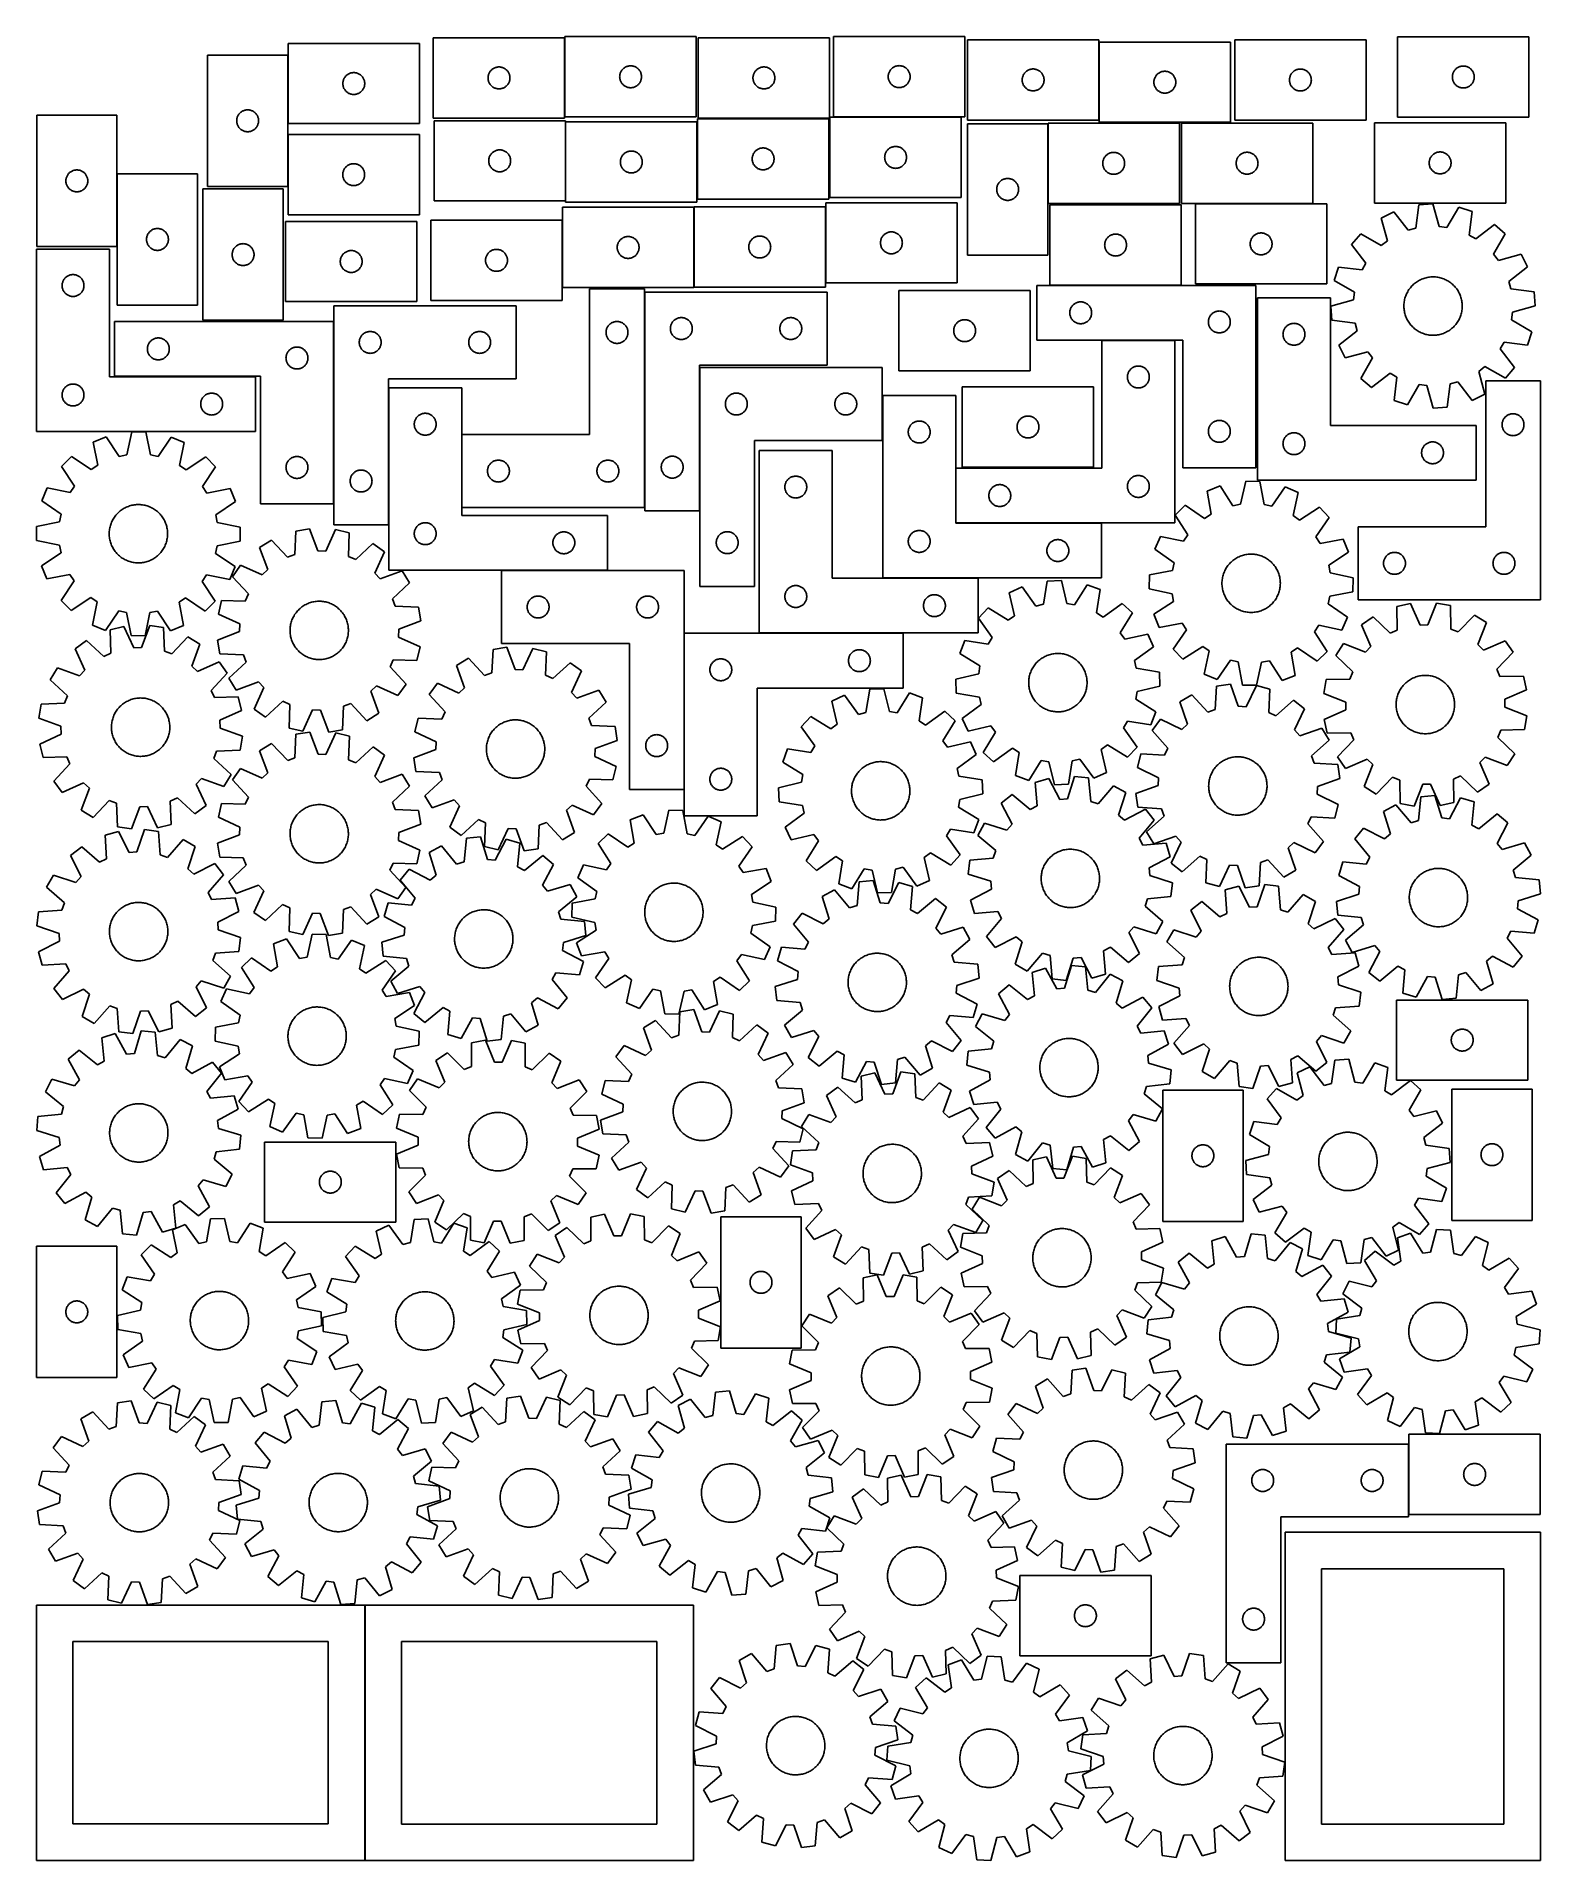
# Model space of a CAD drawing. Header units: millimetres. Extents: x 7 to 1243, y 7 to 1507.
import ezdxf

# ---------------------------------------------------------------- set-up
doc = ezdxf.new("R2010")
doc.units = ezdxf.units.MM
doc.layers.add('CUT', color=7, linetype='CONTINUOUS', true_color=0x000000)

msp = doc.modelspace()

# ---------------------------------------------------------------- linework, layer by layer
at = {"layer": 'CUT'}
for p, q in [((321.451535, 1500.918276), (213.451535, 1500.918276)), ((213.451535, 1500.918276), (213.451535, 1434.918276)), ((321.451535, 1434.918276), (321.451535, 1500.918276)), ((440.877925, 1505.542791), (332.877925, 1505.542791)), ((332.877925, 1505.542791), (332.877925, 1439.542791)), ((440.877925, 1439.542791), (440.877925, 1505.542791)), ((549.11523, 1506.476385), (441.11523, 1506.476385)), ((441.11523, 1506.476385), (441.11523, 1440.476385)), ((549.11523, 1440.476385), (549.11523, 1506.476385)), ((658.755002, 1505.54523), (550.755002, 1505.54523)), ((550.755002, 1505.54523), (550.755002, 1439.54523)), ((658.755002, 1439.54523), (658.755002, 1505.54523)), ((769.985652, 1506.60993), (661.985652, 1506.60993)), ((661.985652, 1506.60993), (661.985652, 1440.60993)), ((769.985652, 1440.60993), (769.985652, 1506.60993)), ((880.151609, 1503.892153), (772.151609, 1503.892153)), ((772.151609, 1503.892153), (772.151609, 1437.892153)), ((880.151609, 1437.892153), (880.151609, 1503.892153)), ((988.468198, 1502.02106), (880.468198, 1502.02106)), ((880.468198, 1502.02106), (880.468198, 1436.02106)), ((988.468198, 1436.02106), (988.468198, 1502.02106)), ((1099.97392, 1503.842593), (991.97392, 1503.842593)), ((991.97392, 1503.842593), (991.97392, 1437.842593)), ((1099.97392, 1437.842593), (1099.97392, 1503.842593)), ((1233.920583, 1506.280337), (1125.920583, 1506.280337)), ((1125.920583, 1506.280337), (1125.920583, 1440.280337)), ((1233.920583, 1440.280337), (1233.920583, 1506.280337)), ((213.163876, 1491.264957), (147.163876, 1491.264957)), ((147.163876, 1491.264957), (147.163876, 1383.264957)), ((213.163876, 1383.264957), (213.163876, 1491.264957)), ((258.624468, 1469.674089), (258.758203, 1470.247648)), ((258.758203, 1470.247648), (258.929164, 1470.811232)), ((258.929164, 1470.811232), (259.13662, 1471.362427)), ((259.13662, 1471.362427), (259.379681, 1471.898875)), ((259.379681, 1471.898875), (259.657307, 1472.418276)), ((259.657307, 1472.418276), (259.968309, 1472.918409)), ((259.968309, 1472.918409), (260.311355, 1473.397129)), ((260.311355, 1473.397129), (260.684977, 1473.852389)), ((260.684977, 1473.852389), (261.087574, 1474.282237)), ((261.087574, 1474.282237), (261.517423, 1474.684835)), ((261.517423, 1474.684835), (261.972682, 1475.058457)), ((261.972682, 1475.058457), (262.451403, 1475.401503)), ((262.451403, 1475.401503), (262.951535, 1475.712505)), ((262.951535, 1475.712505), (263.470937, 1475.990131)), ((263.470937, 1475.990131), (264.007384, 1476.233192)), ((264.007384, 1476.233192), (264.55858, 1476.440648)), ((264.55858, 1476.440648), (265.122164, 1476.611609)), ((265.122164, 1476.611609), (265.695722, 1476.745344)), ((265.695722, 1476.745344), (266.2768, 1476.84128)), ((266.2768, 1476.84128), (266.862907, 1476.899007)), ((266.862907, 1476.899007), (267.451535, 1476.918276)), ((267.451535, 1476.918276), (268.040163, 1476.899007)), ((268.040163, 1476.899007), (268.626271, 1476.84128)), ((268.626271, 1476.84128), (269.207348, 1476.745344)), ((269.207348, 1476.745344), (269.780907, 1476.611609)), ((269.780907, 1476.611609), (270.34449, 1476.440648)), ((270.34449, 1476.440648), (270.895686, 1476.233192)), ((270.895686, 1476.233192), (271.432134, 1475.990131)), ((271.432134, 1475.990131), (271.951535, 1475.712505)), ((271.951535, 1475.712505), (272.451667, 1475.401503)), ((272.451667, 1475.401503), (272.930388, 1475.058457)), ((272.930388, 1475.058457), (273.385648, 1474.684835)), ((273.385648, 1474.684835), (273.815496, 1474.282237)), ((273.815496, 1474.282237), (274.218094, 1473.852389)), ((274.218094, 1473.852389), (274.591715, 1473.397129)), ((274.591715, 1473.397129), (274.934762, 1472.918409)), ((274.934762, 1472.918409), (275.245764, 1472.418276)), ((275.245764, 1472.418276), (275.52339, 1471.898875)), ((275.52339, 1471.898875), (275.766451, 1471.362427)), ((275.766451, 1471.362427), (275.973906, 1470.811232)), ((275.973906, 1470.811232), (276.144868, 1470.247648)), ((276.144868, 1470.247648), (276.278603, 1469.674089)), ((377.877925, 1472.542791), (377.897195, 1473.131419)), ((377.897195, 1471.954163), (377.877925, 1472.542791)), ((377.897195, 1473.131419), (377.954921, 1473.717527)), ((377.954921, 1471.368055), (377.897195, 1471.954163)), ((377.954921, 1473.717527), (378.050858, 1474.298604)), ((378.050858, 1470.786978), (377.954921, 1471.368055)), ((378.050858, 1474.298604), (378.184593, 1474.872163)), ((378.184593, 1470.21342), (378.050858, 1470.786978)), ((378.184593, 1474.872163), (378.355554, 1475.435746)), ((378.355554, 1469.649836), (378.184593, 1470.21342)), ((378.355554, 1475.435746), (378.563009, 1475.986942)), ((378.563009, 1475.986942), (378.80607, 1476.523389)), ((378.80607, 1476.523389), (379.083696, 1477.042791)), ((379.083696, 1477.042791), (379.394699, 1477.542923)), ((379.394699, 1477.542923), (379.737745, 1478.021644)), ((379.737745, 1478.021644), (380.111367, 1478.476904)), ((380.111367, 1478.476904), (380.513964, 1478.906752)), ((380.513964, 1478.906752), (380.943813, 1479.309349)), ((380.943813, 1479.309349), (381.399072, 1479.682971)), ((381.399072, 1479.682971), (381.877793, 1480.026018)), ((381.877793, 1480.026018), (382.377925, 1480.33702)), ((382.377925, 1480.33702), (382.897327, 1480.614646)), ((382.897327, 1480.614646), (383.433774, 1480.857707)), ((383.433774, 1480.857707), (383.98497, 1481.065162)), ((383.98497, 1481.065162), (384.548554, 1481.236124)), ((384.548554, 1481.236124), (385.122112, 1481.369859)), ((385.122112, 1481.369859), (385.703189, 1481.465795)), ((385.703189, 1481.465795), (386.289297, 1481.523521)), ((386.289297, 1481.523521), (386.877925, 1481.542791)), ((386.877925, 1481.542791), (387.466553, 1481.523521)), ((387.466553, 1481.523521), (388.052661, 1481.465795)), ((388.052661, 1481.465795), (388.633738, 1481.369859)), ((388.633738, 1481.369859), (389.207296, 1481.236124)), ((389.207296, 1481.236124), (389.77088, 1481.065162)), ((389.77088, 1481.065162), (390.322076, 1480.857707)), ((390.322076, 1480.857707), (390.858523, 1480.614646)), ((390.858523, 1480.614646), (391.377925, 1480.33702)), ((391.377925, 1480.33702), (391.878057, 1480.026018)), ((391.878057, 1480.026018), (392.356778, 1479.682971)), ((392.356778, 1479.682971), (392.812037, 1479.309349)), ((392.812037, 1479.309349), (393.241886, 1478.906752)), ((393.241886, 1478.906752), (393.644483, 1478.476904)), ((393.644483, 1478.476904), (394.018105, 1478.021644)), ((394.018105, 1478.021644), (394.361152, 1477.542923)), ((394.361152, 1477.542923), (394.672154, 1477.042791)), ((394.672154, 1477.042791), (394.94978, 1476.523389)), ((394.94978, 1476.523389), (395.192841, 1475.986942)), ((395.192841, 1475.986942), (395.400296, 1475.435746)), ((395.400296, 1475.435746), (395.571258, 1474.872163)), ((395.571258, 1470.21342), (395.400296, 1469.649836)), ((395.571258, 1474.872163), (395.704993, 1474.298604)), ((395.704993, 1470.786978), (395.571258, 1470.21342)), ((395.704993, 1474.298604), (395.800929, 1473.717527)), ((395.800929, 1471.368055), (395.704993, 1470.786978)), ((395.800929, 1473.717527), (395.858655, 1473.131419)), ((395.858655, 1471.954163), (395.800929, 1471.368055)), ((395.858655, 1473.131419), (395.877925, 1472.542791)), ((395.877925, 1472.542791), (395.858655, 1471.954163)), ((486.11523, 1473.476385), (486.134499, 1474.065013)), ((486.134499, 1472.887757), (486.11523, 1473.476385)), ((486.134499, 1474.065013), (486.192226, 1474.651121)), ((486.192226, 1472.301649), (486.134499, 1472.887757)), ((486.192226, 1474.651121), (486.288162, 1475.232198)), ((486.288162, 1471.720572), (486.192226, 1472.301649)), ((486.288162, 1475.232198), (486.421897, 1475.805756)), ((486.421897, 1471.147014), (486.288162, 1471.720572)), ((486.421897, 1475.805756), (486.592859, 1476.36934)), ((486.592859, 1470.58343), (486.421897, 1471.147014)), ((486.592859, 1476.36934), (486.800314, 1476.920536)), ((486.800314, 1470.032234), (486.592859, 1470.58343)), ((486.800314, 1476.920536), (487.043375, 1477.456983)), ((487.043375, 1477.456983), (487.321001, 1477.976385)), ((487.321001, 1477.976385), (487.632003, 1478.476517)), ((487.632003, 1478.476517), (487.97505, 1478.955238)), ((487.97505, 1478.955238), (488.348671, 1479.410497)), ((488.348671, 1479.410497), (488.751269, 1479.840346)), ((488.751269, 1479.840346), (489.181117, 1480.242943)), ((489.181117, 1480.242943), (489.636377, 1480.616565)), ((489.636377, 1480.616565), (490.115098, 1480.959611)), ((490.115098, 1480.959611), (490.61523, 1481.270614)), ((490.61523, 1481.270614), (491.134632, 1481.54824)), ((491.134632, 1481.54824), (491.671079, 1481.791301)), ((491.671079, 1481.791301), (492.222275, 1481.998756)), ((492.222275, 1481.998756), (492.785858, 1482.169717)), ((492.785858, 1482.169717), (493.359417, 1482.303452)), ((493.359417, 1482.303452), (493.940494, 1482.399389)), ((493.940494, 1482.399389), (494.526602, 1482.457115)), ((494.526602, 1482.457115), (495.11523, 1482.476385)), ((495.11523, 1482.476385), (495.703858, 1482.457115)), ((495.703858, 1482.457115), (496.289965, 1482.399389)), ((496.289965, 1482.399389), (496.871043, 1482.303452)), ((496.871043, 1482.303452), (497.444601, 1482.169717)), ((497.444601, 1482.169717), (498.008185, 1481.998756)), ((498.008185, 1481.998756), (498.559381, 1481.791301)), ((498.559381, 1481.791301), (499.095828, 1481.54824)), ((499.095828, 1481.54824), (499.61523, 1481.270614)), ((499.61523, 1481.270614), (500.115362, 1480.959611)), ((500.115362, 1480.959611), (500.594083, 1480.616565)), ((500.594083, 1480.616565), (501.049342, 1480.242943)), ((501.049342, 1480.242943), (501.479191, 1479.840346)), ((501.479191, 1479.840346), (501.881788, 1479.410497)), ((501.881788, 1479.410497), (502.25541, 1478.955238)), ((502.25541, 1478.955238), (502.598456, 1478.476517)), ((502.598456, 1478.476517), (502.909458, 1477.976385)), ((502.909458, 1477.976385), (503.187084, 1477.456983)), ((503.187084, 1477.456983), (503.430146, 1476.920536)), ((503.430146, 1476.920536), (503.637601, 1476.36934)), ((503.637601, 1470.58343), (503.430146, 1470.032234)), ((503.637601, 1476.36934), (503.808562, 1475.805756)), ((503.808562, 1471.147014), (503.637601, 1470.58343)), ((503.808562, 1475.805756), (503.942297, 1475.232198)), ((503.942297, 1471.720572), (503.808562, 1471.147014)), ((503.942297, 1475.232198), (504.038234, 1474.651121)), ((504.038234, 1472.301649), (503.942297, 1471.720572)), ((504.038234, 1474.651121), (504.09596, 1474.065013)), ((504.09596, 1472.887757), (504.038234, 1472.301649)), ((504.09596, 1474.065013), (504.11523, 1473.476385)), ((504.11523, 1473.476385), (504.09596, 1472.887757)), ((595.755002, 1472.54523), (595.774272, 1473.133858)), ((595.774272, 1471.956601), (595.755002, 1472.54523)), ((595.774272, 1473.133858), (595.831998, 1473.719965)), ((595.831998, 1471.370494), (595.774272, 1471.956601)), ((595.831998, 1473.719965), (595.927935, 1474.301042)), ((595.927935, 1470.789417), (595.831998, 1471.370494)), ((595.927935, 1474.301042), (596.06167, 1474.874601)), ((596.06167, 1470.215858), (595.927935, 1470.789417)), ((596.06167, 1474.874601), (596.232631, 1475.438185)), ((596.232631, 1469.652274), (596.06167, 1470.215858)), ((596.232631, 1475.438185), (596.440086, 1475.98938)), ((596.440086, 1475.98938), (596.683147, 1476.525828)), ((596.683147, 1476.525828), (596.960773, 1477.04523)), ((596.960773, 1477.04523), (597.271776, 1477.545362)), ((597.271776, 1477.545362), (597.614822, 1478.024082)), ((597.614822, 1478.024082), (597.988444, 1478.479342)), ((597.988444, 1478.479342), (598.391041, 1478.909191)), ((598.391041, 1478.909191), (598.82089, 1479.311788)), ((598.82089, 1479.311788), (599.276149, 1479.68541)), ((599.276149, 1479.68541), (599.75487, 1480.028456)), ((599.75487, 1480.028456), (600.255002, 1480.339458)), ((600.255002, 1480.339458), (600.774404, 1480.617084)), ((600.774404, 1480.617084), (601.310851, 1480.860145)), ((601.310851, 1480.860145), (601.862047, 1481.067601)), ((601.862047, 1481.067601), (602.425631, 1481.238562)), ((602.425631, 1481.238562), (602.999189, 1481.372297)), ((602.999189, 1481.372297), (603.580266, 1481.468233)), ((603.580266, 1481.468233), (604.166374, 1481.52596)), ((604.166374, 1481.52596), (604.755002, 1481.54523)), ((604.755002, 1481.54523), (605.34363, 1481.52596)), ((605.34363, 1481.52596), (605.929738, 1481.468233)), ((605.929738, 1481.468233), (606.510815, 1481.372297)), ((606.510815, 1481.372297), (607.084374, 1481.238562)), ((607.084374, 1481.238562), (607.647957, 1481.067601)), ((607.647957, 1481.067601), (608.199153, 1480.860145)), ((608.199153, 1480.860145), (608.7356, 1480.617084)), ((608.7356, 1480.617084), (609.255002, 1480.339458)), ((609.255002, 1480.339458), (609.755134, 1480.028456)), ((609.755134, 1480.028456), (610.233855, 1479.68541)), ((610.233855, 1479.68541), (610.689114, 1479.311788)), ((610.689114, 1479.311788), (611.118963, 1478.909191)), ((611.118963, 1478.909191), (611.52156, 1478.479342)), ((611.52156, 1478.479342), (611.895182, 1478.024082)), ((611.895182, 1478.024082), (612.238229, 1477.545362)), ((612.238229, 1477.545362), (612.549231, 1477.04523)), ((612.549231, 1477.04523), (612.826857, 1476.525828)), ((612.826857, 1476.525828), (613.069918, 1475.98938)), ((613.069918, 1475.98938), (613.277373, 1475.438185)), ((613.277373, 1475.438185), (613.448335, 1474.874601)), ((613.448335, 1470.215858), (613.277373, 1469.652274)), ((613.448335, 1474.874601), (613.58207, 1474.301042)), ((613.58207, 1470.789417), (613.448335, 1470.215858)), ((613.58207, 1474.301042), (613.678006, 1473.719965)), ((613.678006, 1471.370494), (613.58207, 1470.789417)), ((613.678006, 1473.719965), (613.735732, 1473.133858)), ((613.735732, 1471.956601), (613.678006, 1471.370494)), ((613.735732, 1473.133858), (613.755002, 1472.54523)), ((613.755002, 1472.54523), (613.735732, 1471.956601)), ((706.985652, 1473.60993), (707.004922, 1474.198558)), ((707.004922, 1473.021302), (706.985652, 1473.60993)), ((707.004922, 1474.198558), (707.062648, 1474.784666)), ((707.062648, 1472.435194), (707.004922, 1473.021302)), ((707.062648, 1474.784666), (707.158585, 1475.365743)), ((707.158585, 1471.854117), (707.062648, 1472.435194)), ((707.158585, 1475.365743), (707.29232, 1475.939301)), ((707.29232, 1471.280558), (707.158585, 1471.854117)), ((707.29232, 1475.939301), (707.463281, 1476.502885)), ((707.463281, 1470.716975), (707.29232, 1471.280558)), ((707.463281, 1476.502885), (707.670736, 1477.054081)), ((707.670736, 1470.165779), (707.463281, 1470.716975)), ((707.670736, 1477.054081), (707.913797, 1477.590528)), ((707.913797, 1469.629332), (707.670736, 1470.165779)), ((707.913797, 1477.590528), (708.191423, 1478.10993)), ((708.191423, 1478.10993), (708.502426, 1478.610062)), ((708.502426, 1478.610062), (708.845472, 1479.088783)), ((708.845472, 1479.088783), (709.219094, 1479.544042)), ((709.219094, 1479.544042), (709.621691, 1479.973891)), ((709.621691, 1479.973891), (710.05154, 1480.376488)), ((710.05154, 1480.376488), (710.506799, 1480.75011)), ((710.506799, 1480.75011), (710.98552, 1481.093156)), ((710.98552, 1481.093156), (711.485652, 1481.404158)), ((711.485652, 1481.404158), (712.005054, 1481.681785)), ((712.005054, 1481.681785), (712.541501, 1481.924846)), ((712.541501, 1481.924846), (713.092697, 1482.132301)), ((713.092697, 1482.132301), (713.656281, 1482.303262)), ((713.656281, 1482.303262), (714.229839, 1482.436997)), ((714.229839, 1482.436997), (714.810916, 1482.532934)), ((714.810916, 1482.532934), (715.397024, 1482.59066)), ((715.397024, 1482.59066), (715.985652, 1482.60993)), ((715.985652, 1482.60993), (716.57428, 1482.59066)), ((716.57428, 1482.59066), (717.160388, 1482.532934)), ((717.160388, 1482.532934), (717.741465, 1482.436997)), ((717.741465, 1482.436997), (718.315024, 1482.303262)), ((718.315024, 1482.303262), (718.878607, 1482.132301)), ((718.878607, 1482.132301), (719.429803, 1481.924846)), ((719.429803, 1481.924846), (719.96625, 1481.681785)), ((719.96625, 1481.681785), (720.485652, 1481.404158)), ((720.485652, 1481.404158), (720.985784, 1481.093156)), ((720.985784, 1481.093156), (721.464505, 1480.75011)), ((721.464505, 1480.75011), (721.919764, 1480.376488)), ((721.919764, 1480.376488), (722.349613, 1479.973891)), ((722.349613, 1479.973891), (722.75221, 1479.544042)), ((722.75221, 1479.544042), (723.125832, 1479.088783)), ((723.125832, 1479.088783), (723.468879, 1478.610062)), ((723.468879, 1478.610062), (723.779881, 1478.10993)), ((723.779881, 1478.10993), (724.057507, 1477.590528)), ((724.057507, 1477.590528), (724.300568, 1477.054081)), ((724.300568, 1470.165779), (724.057507, 1469.629332)), ((724.300568, 1477.054081), (724.508023, 1476.502885)), ((724.508023, 1470.716975), (724.300568, 1470.165779)), ((724.508023, 1476.502885), (724.678985, 1475.939301)), ((724.678985, 1471.280558), (724.508023, 1470.716975)), ((724.678985, 1475.939301), (724.81272, 1475.365743)), ((724.81272, 1471.854117), (724.678985, 1471.280558)), ((724.81272, 1475.365743), (724.908656, 1474.784666)), ((724.908656, 1472.435194), (724.81272, 1471.854117)), ((724.908656, 1474.784666), (724.966382, 1474.198558)), ((724.966382, 1473.021302), (724.908656, 1472.435194)), ((724.966382, 1474.198558), (724.985652, 1473.60993)), ((724.985652, 1473.60993), (724.966382, 1473.021302)), ((817.151609, 1470.892153), (817.170878, 1471.480782)), ((817.170878, 1470.303525), (817.151609, 1470.892153)), ((817.170878, 1471.480782), (817.228605, 1472.066889)), ((817.228605, 1469.717418), (817.170878, 1470.303525)), ((817.228605, 1472.066889), (817.324541, 1472.647966)), ((817.324541, 1472.647966), (817.458276, 1473.221525)), ((817.458276, 1473.221525), (817.629237, 1473.785109)), ((817.629237, 1473.785109), (817.836693, 1474.336304)), ((817.836693, 1474.336304), (818.079754, 1474.872752)), ((818.079754, 1474.872752), (818.35738, 1475.392153)), ((818.35738, 1475.392153), (818.668382, 1475.892286)), ((818.668382, 1475.892286), (819.011428, 1476.371006)), ((819.011428, 1476.371006), (819.38505, 1476.826266)), ((819.38505, 1476.826266), (819.787648, 1477.256114)), ((819.787648, 1477.256114), (820.217496, 1477.658712)), ((820.217496, 1477.658712), (820.672756, 1478.032333)), ((820.672756, 1478.032333), (821.151476, 1478.37538)), ((821.151476, 1478.37538), (821.651609, 1478.686382)), ((821.651609, 1478.686382), (822.17101, 1478.964008)), ((822.17101, 1478.964008), (822.707458, 1479.207069)), ((822.707458, 1479.207069), (823.258653, 1479.414525)), ((823.258653, 1479.414525), (823.822237, 1479.585486)), ((823.822237, 1479.585486), (824.395796, 1479.719221)), ((824.395796, 1479.719221), (824.976873, 1479.815157)), ((824.976873, 1479.815157), (825.56298, 1479.872884)), ((825.56298, 1479.872884), (826.151609, 1479.892153)), ((826.151609, 1479.892153), (826.740237, 1479.872884)), ((826.740237, 1479.872884), (827.326344, 1479.815157)), ((827.326344, 1479.815157), (827.907421, 1479.719221)), ((827.907421, 1479.719221), (828.48098, 1479.585486)), ((828.48098, 1479.585486), (829.044564, 1479.414525)), ((829.044564, 1479.414525), (829.595759, 1479.207069)), ((829.595759, 1479.207069), (830.132207, 1478.964008)), ((830.132207, 1478.964008), (830.651609, 1478.686382)), ((830.651609, 1478.686382), (831.151741, 1478.37538)), ((831.151741, 1478.37538), (831.630461, 1478.032333)), ((831.630461, 1478.032333), (832.085721, 1477.658712)), ((832.085721, 1477.658712), (832.51557, 1477.256114)), ((832.51557, 1477.256114), (832.918167, 1476.826266)), ((832.918167, 1476.826266), (833.291789, 1476.371006)), ((833.291789, 1476.371006), (833.634835, 1475.892286)), ((833.634835, 1475.892286), (833.945837, 1475.392153)), ((833.945837, 1475.392153), (834.223463, 1474.872752)), ((834.223463, 1474.872752), (834.466524, 1474.336304)), ((834.466524, 1474.336304), (834.67398, 1473.785109)), ((834.67398, 1473.785109), (834.844941, 1473.221525)), ((834.844941, 1473.221525), (834.978676, 1472.647966)), ((834.978676, 1472.647966), (835.074612, 1472.066889)), ((835.074612, 1472.066889), (835.132339, 1471.480782)), ((835.132339, 1470.303525), (835.074612, 1469.717418)), ((835.132339, 1471.480782), (835.151609, 1470.892153)), ((835.151609, 1470.892153), (835.132339, 1470.303525)), ((925.487468, 1469.609688), (925.545194, 1470.195795)), ((925.545194, 1470.195795), (925.64113, 1470.776873)), ((925.64113, 1470.776873), (925.774865, 1471.350431)), ((925.774865, 1471.350431), (925.945827, 1471.914015)), ((925.945827, 1471.914015), (926.153282, 1472.465211)), ((926.153282, 1472.465211), (926.396343, 1473.001658)), ((926.396343, 1473.001658), (926.673969, 1473.52106)), ((926.673969, 1473.52106), (926.984971, 1474.021192)), ((926.984971, 1474.021192), (927.328018, 1474.499913)), ((927.328018, 1474.499913), (927.70164, 1474.955172)), ((927.70164, 1474.955172), (928.104237, 1475.385021)), ((928.104237, 1475.385021), (928.534086, 1475.787618)), ((928.534086, 1475.787618), (928.989345, 1476.16124)), ((928.989345, 1476.16124), (929.468066, 1476.504286)), ((929.468066, 1476.504286), (929.968198, 1476.815288)), ((929.968198, 1476.815288), (930.4876, 1477.092914)), ((930.4876, 1477.092914), (931.024047, 1477.335975)), ((931.024047, 1477.335975), (931.575243, 1477.543431)), ((931.575243, 1477.543431), (932.138826, 1477.714392)), ((932.138826, 1477.714392), (932.712385, 1477.848127)), ((932.712385, 1477.848127), (933.293462, 1477.944063)), ((933.293462, 1477.944063), (933.87957, 1478.00179)), ((933.87957, 1478.00179), (934.468198, 1478.02106)), ((934.468198, 1478.02106), (935.056826, 1478.00179)), ((935.056826, 1478.00179), (935.642934, 1477.944063)), ((935.642934, 1477.944063), (936.224011, 1477.848127)), ((936.224011, 1477.848127), (936.797569, 1477.714392)), ((936.797569, 1477.714392), (937.361153, 1477.543431)), ((937.361153, 1477.543431), (937.912349, 1477.335975)), ((937.912349, 1477.335975), (938.448796, 1477.092914)), ((938.448796, 1477.092914), (938.968198, 1476.815288)), ((938.968198, 1476.815288), (939.46833, 1476.504286)), ((939.46833, 1476.504286), (939.947051, 1476.16124)), ((939.947051, 1476.16124), (940.40231, 1475.787618)), ((940.40231, 1475.787618), (940.832159, 1475.385021)), ((940.832159, 1475.385021), (941.234756, 1474.955172)), ((941.234756, 1474.955172), (941.608378, 1474.499913)), ((941.608378, 1474.499913), (941.951424, 1474.021192)), ((941.951424, 1474.021192), (942.262427, 1473.52106)), ((942.262427, 1473.52106), (942.540053, 1473.001658)), ((942.540053, 1473.001658), (942.783114, 1472.465211)), ((942.783114, 1472.465211), (942.990569, 1471.914015)), ((942.990569, 1471.914015), (943.16153, 1471.350431)), ((943.16153, 1471.350431), (943.295265, 1470.776873)), ((943.295265, 1470.776873), (943.391202, 1470.195795)), ((943.391202, 1470.195795), (943.448928, 1469.609688)), ((1036.97392, 1470.842593), (1036.99319, 1471.431221)), ((1036.99319, 1470.253965), (1036.97392, 1470.842593)), ((1036.99319, 1471.431221), (1037.050916, 1472.017329)), ((1037.050916, 1469.667857), (1036.99319, 1470.253965)), ((1037.050916, 1472.017329), (1037.146852, 1472.598406)), ((1037.146852, 1472.598406), (1037.280588, 1473.171964)), ((1037.280588, 1473.171964), (1037.451549, 1473.735548)), ((1037.451549, 1473.735548), (1037.659004, 1474.286744)), ((1037.659004, 1474.286744), (1037.902065, 1474.823191)), ((1037.902065, 1474.823191), (1038.179691, 1475.342593)), ((1038.179691, 1475.342593), (1038.490693, 1475.842725)), ((1038.490693, 1475.842725), (1038.83374, 1476.321446)), ((1038.83374, 1476.321446), (1039.207362, 1476.776705)), ((1039.207362, 1476.776705), (1039.609959, 1477.206554)), ((1039.609959, 1477.206554), (1040.039808, 1477.609151)), ((1040.039808, 1477.609151), (1040.495067, 1477.982773)), ((1040.495067, 1477.982773), (1040.973788, 1478.325819)), ((1040.973788, 1478.325819), (1041.47392, 1478.636822)), ((1041.47392, 1478.636822), (1041.993322, 1478.914448)), ((1041.993322, 1478.914448), (1042.529769, 1479.157509)), ((1042.529769, 1479.157509), (1043.080965, 1479.364964)), ((1043.080965, 1479.364964), (1043.644549, 1479.535925)), ((1043.644549, 1479.535925), (1044.218107, 1479.66966)), ((1044.218107, 1479.66966), (1044.799184, 1479.765597)), ((1044.799184, 1479.765597), (1045.385292, 1479.823323)), ((1045.385292, 1479.823323), (1045.97392, 1479.842593)), ((1045.97392, 1479.842593), (1046.562548, 1479.823323)), ((1046.562548, 1479.823323), (1047.148656, 1479.765597)), ((1047.148656, 1479.765597), (1047.729733, 1479.66966)), ((1047.729733, 1479.66966), (1048.303291, 1479.535925)), ((1048.303291, 1479.535925), (1048.866875, 1479.364964)), ((1048.866875, 1479.364964), (1049.418071, 1479.157509)), ((1049.418071, 1479.157509), (1049.954518, 1478.914448)), ((1049.954518, 1478.914448), (1050.47392, 1478.636822)), ((1050.47392, 1478.636822), (1050.974052, 1478.325819)), ((1050.974052, 1478.325819), (1051.452773, 1477.982773)), ((1051.452773, 1477.982773), (1051.908032, 1477.609151)), ((1051.908032, 1477.609151), (1052.337881, 1477.206554)), ((1052.337881, 1477.206554), (1052.740478, 1476.776705)), ((1052.740478, 1476.776705), (1053.1141, 1476.321446)), ((1053.1141, 1476.321446), (1053.457146, 1475.842725)), ((1053.457146, 1475.842725), (1053.768149, 1475.342593)), ((1053.768149, 1475.342593), (1054.045775, 1474.823191)), ((1054.045775, 1474.823191), (1054.288836, 1474.286744)), ((1054.288836, 1474.286744), (1054.496291, 1473.735548)), ((1054.496291, 1473.735548), (1054.667252, 1473.171964)), ((1054.667252, 1473.171964), (1054.800987, 1472.598406)), ((1054.800987, 1472.598406), (1054.896924, 1472.017329)), ((1054.896924, 1472.017329), (1054.95465, 1471.431221)), ((1054.95465, 1470.253965), (1054.896924, 1469.667857)), ((1054.95465, 1471.431221), (1054.97392, 1470.842593)), ((1054.97392, 1470.842593), (1054.95465, 1470.253965)), ((1170.920583, 1473.280337), (1170.939853, 1473.868965)), ((1170.939853, 1472.691709), (1170.920583, 1473.280337)), ((1170.939853, 1473.868965), (1170.997579, 1474.455073)), ((1170.997579, 1472.105601), (1170.939853, 1472.691709)), ((1170.997579, 1474.455073), (1171.093515, 1475.03615)), ((1171.093515, 1471.524524), (1170.997579, 1472.105601)), ((1171.093515, 1475.03615), (1171.22725, 1475.609708)), ((1171.22725, 1470.950966), (1171.093515, 1471.524524)), ((1171.22725, 1475.609708), (1171.398212, 1476.173292)), ((1171.398212, 1470.387382), (1171.22725, 1470.950966)), ((1171.398212, 1476.173292), (1171.605667, 1476.724488)), ((1171.605667, 1469.836186), (1171.398212, 1470.387382)), ((1171.605667, 1476.724488), (1171.848728, 1477.260935)), ((1171.848728, 1477.260935), (1172.126354, 1477.780337)), ((1172.126354, 1477.780337), (1172.437356, 1478.280469)), ((1172.437356, 1478.280469), (1172.780403, 1478.75919)), ((1172.780403, 1478.75919), (1173.154025, 1479.214449)), ((1173.154025, 1479.214449), (1173.556622, 1479.644298)), ((1173.556622, 1479.644298), (1173.986471, 1480.046895)), ((1173.986471, 1480.046895), (1174.44173, 1480.420517)), ((1174.44173, 1480.420517), (1174.920451, 1480.763564)), ((1174.920451, 1480.763564), (1175.420583, 1481.074566)), ((1175.420583, 1481.074566), (1175.939985, 1481.352192)), ((1175.939985, 1481.352192), (1176.476432, 1481.595253)), ((1176.476432, 1481.595253), (1177.027628, 1481.802708)), ((1177.027628, 1481.802708), (1177.591211, 1481.973669)), ((1177.591211, 1481.973669), (1178.16477, 1482.107405)), ((1178.16477, 1482.107405), (1178.745847, 1482.203341)), ((1178.745847, 1482.203341), (1179.331955, 1482.261067)), ((1179.331955, 1482.261067), (1179.920583, 1482.280337)), ((1179.920583, 1482.280337), (1180.509211, 1482.261067)), ((1180.509211, 1482.261067), (1181.095319, 1482.203341)), ((1181.095319, 1482.203341), (1181.676396, 1482.107405)), ((1181.676396, 1482.107405), (1182.249954, 1481.973669)), ((1182.249954, 1481.973669), (1182.813538, 1481.802708)), ((1182.813538, 1481.802708), (1183.364734, 1481.595253)), ((1183.364734, 1481.595253), (1183.901181, 1481.352192)), ((1183.901181, 1481.352192), (1184.420583, 1481.074566)), ((1184.420583, 1481.074566), (1184.920715, 1480.763564)), ((1184.920715, 1480.763564), (1185.399436, 1480.420517)), ((1185.399436, 1480.420517), (1185.854695, 1480.046895)), ((1185.854695, 1480.046895), (1186.284544, 1479.644298)), ((1186.284544, 1479.644298), (1186.687141, 1479.214449)), ((1186.687141, 1479.214449), (1187.060763, 1478.75919)), ((1187.060763, 1478.75919), (1187.403809, 1478.280469)), ((1187.403809, 1478.280469), (1187.714811, 1477.780337)), ((1187.714811, 1477.780337), (1187.992438, 1477.260935)), ((1187.992438, 1477.260935), (1188.235499, 1476.724488)), ((1188.235499, 1476.724488), (1188.442954, 1476.173292)), ((1188.442954, 1470.387382), (1188.235499, 1469.836186)), ((1188.442954, 1476.173292), (1188.613915, 1475.609708)), ((1188.613915, 1470.950966), (1188.442954, 1470.387382)), ((1188.613915, 1475.609708), (1188.74765, 1475.03615)), ((1188.74765, 1471.524524), (1188.613915, 1470.950966)), ((1188.74765, 1475.03615), (1188.843587, 1474.455073)), ((1188.843587, 1472.105601), (1188.74765, 1471.524524)), ((1188.843587, 1474.455073), (1188.901313, 1473.868965)), ((1188.901313, 1472.691709), (1188.843587, 1472.105601)), ((1188.901313, 1473.868965), (1188.920583, 1473.280337)), ((1188.920583, 1473.280337), (1188.901313, 1472.691709)), ((258.451535, 1467.918276), (258.470805, 1468.506905)), ((258.470805, 1467.329648), (258.451535, 1467.918276)), ((258.470805, 1468.506905), (258.528532, 1469.093012)), ((258.528532, 1466.743541), (258.470805, 1467.329648)), ((258.528532, 1469.093012), (258.624468, 1469.674089)), ((258.624468, 1466.162464), (258.528532, 1466.743541)), ((258.758203, 1465.588905), (258.624468, 1466.162464)), ((258.929164, 1465.025321), (258.758203, 1465.588905)), ((259.13662, 1464.474126), (258.929164, 1465.025321)), ((259.379681, 1463.937678), (259.13662, 1464.474126)), ((259.657307, 1463.418276), (259.379681, 1463.937678)), ((259.968309, 1462.918144), (259.657307, 1463.418276)), ((260.311355, 1462.439424), (259.968309, 1462.918144)), ((260.684977, 1461.984164), (260.311355, 1462.439424)), ((261.087574, 1461.554315), (260.684977, 1461.984164)), ((261.517423, 1461.151718), (261.087574, 1461.554315)), ((261.972682, 1460.778096), (261.517423, 1461.151718)), ((262.451403, 1460.43505), (261.972682, 1460.778096)), ((262.951535, 1460.124048), (262.451403, 1460.43505)), ((263.470937, 1459.846422), (262.951535, 1460.124048)), ((264.007384, 1459.603361), (263.470937, 1459.846422)), ((264.55858, 1459.395905), (264.007384, 1459.603361)), ((265.122164, 1459.224944), (264.55858, 1459.395905)), ((265.695722, 1459.091209), (265.122164, 1459.224944)), ((266.2768, 1458.995273), (265.695722, 1459.091209)), ((266.862907, 1458.937546), (266.2768, 1458.995273)), ((267.451535, 1458.918276), (266.862907, 1458.937546)), ((268.040163, 1458.937546), (267.451535, 1458.918276)), ((268.626271, 1458.995273), (268.040163, 1458.937546)), ((269.207348, 1459.091209), (268.626271, 1458.995273)), ((269.780907, 1459.224944), (269.207348, 1459.091209)), ((270.34449, 1459.395905), (269.780907, 1459.224944)), ((270.895686, 1459.603361), (270.34449, 1459.395905)), ((271.432134, 1459.846422), (270.895686, 1459.603361)), ((271.951535, 1460.124048), (271.432134, 1459.846422)), ((272.451667, 1460.43505), (271.951535, 1460.124048)), ((272.930388, 1460.778096), (272.451667, 1460.43505)), ((273.385648, 1461.151718), (272.930388, 1460.778096)), ((273.815496, 1461.554315), (273.385648, 1461.151718)), ((274.218094, 1461.984164), (273.815496, 1461.554315)), ((274.591715, 1462.439424), (274.218094, 1461.984164)), ((274.934762, 1462.918144), (274.591715, 1462.439424)), ((275.245764, 1463.418276), (274.934762, 1462.918144)), ((275.52339, 1463.937678), (275.245764, 1463.418276)), ((275.766451, 1464.474126), (275.52339, 1463.937678)), ((275.973906, 1465.025321), (275.766451, 1464.474126)), ((276.144868, 1465.588905), (275.973906, 1465.025321)), ((276.278603, 1466.162464), (276.144868, 1465.588905)), ((276.278603, 1469.674089), (276.374539, 1469.093012)), ((276.374539, 1466.743541), (276.278603, 1466.162464)), ((276.374539, 1469.093012), (276.432266, 1468.506905)), ((276.432266, 1467.329648), (276.374539, 1466.743541)), ((276.432266, 1468.506905), (276.451535, 1467.918276)), ((276.451535, 1467.918276), (276.432266, 1467.329648)), ((378.563009, 1469.09864), (378.355554, 1469.649836)), ((378.80607, 1468.562193), (378.563009, 1469.09864)), ((379.083696, 1468.042791), (378.80607, 1468.562193)), ((379.394699, 1467.542659), (379.083696, 1468.042791)), ((379.737745, 1467.063938), (379.394699, 1467.542659)), ((380.111367, 1466.608679), (379.737745, 1467.063938)), ((380.513964, 1466.17883), (380.111367, 1466.608679)), ((380.943813, 1465.776233), (380.513964, 1466.17883)), ((381.399072, 1465.402611), (380.943813, 1465.776233)), ((381.877793, 1465.059565), (381.399072, 1465.402611)), ((382.377925, 1464.748563), (381.877793, 1465.059565)), ((382.897327, 1464.470937), (382.377925, 1464.748563)), ((383.433774, 1464.227875), (382.897327, 1464.470937)), ((383.98497, 1464.02042), (383.433774, 1464.227875)), ((384.548554, 1463.849459), (383.98497, 1464.02042)), ((385.122112, 1463.715724), (384.548554, 1463.849459)), ((385.703189, 1463.619787), (385.122112, 1463.715724)), ((386.289297, 1463.562061), (385.703189, 1463.619787)), ((386.877925, 1463.542791), (386.289297, 1463.562061)), ((387.466553, 1463.562061), (386.877925, 1463.542791)), ((388.052661, 1463.619787), (387.466553, 1463.562061)), ((388.633738, 1463.715724), (388.052661, 1463.619787)), ((389.207296, 1463.849459), (388.633738, 1463.715724)), ((389.77088, 1464.02042), (389.207296, 1463.849459)), ((390.322076, 1464.227875), (389.77088, 1464.02042)), ((390.858523, 1464.470937), (390.322076, 1464.227875)), ((391.377925, 1464.748563), (390.858523, 1464.470937)), ((391.878057, 1465.059565), (391.377925, 1464.748563)), ((392.356778, 1465.402611), (391.878057, 1465.059565)), ((392.812037, 1465.776233), (392.356778, 1465.402611)), ((393.241886, 1466.17883), (392.812037, 1465.776233)), ((393.644483, 1466.608679), (393.241886, 1466.17883)), ((394.018105, 1467.063938), (393.644483, 1466.608679)), ((394.361152, 1467.542659), (394.018105, 1467.063938)), ((394.672154, 1468.042791), (394.361152, 1467.542659)), ((394.94978, 1468.562193), (394.672154, 1468.042791)), ((395.192841, 1469.09864), (394.94978, 1468.562193)), ((395.400296, 1469.649836), (395.192841, 1469.09864)), ((487.043375, 1469.495787), (486.800314, 1470.032234)), ((487.321001, 1468.976385), (487.043375, 1469.495787)), ((487.632003, 1468.476253), (487.321001, 1468.976385)), ((487.97505, 1467.997532), (487.632003, 1468.476253)), ((488.348671, 1467.542273), (487.97505, 1467.997532)), ((488.751269, 1467.112424), (488.348671, 1467.542273)), ((489.181117, 1466.709827), (488.751269, 1467.112424)), ((489.636377, 1466.336205), (489.181117, 1466.709827)), ((490.115098, 1465.993158), (489.636377, 1466.336205)), ((490.61523, 1465.682156), (490.115098, 1465.993158)), ((491.134632, 1465.40453), (490.61523, 1465.682156)), ((491.671079, 1465.161469), (491.134632, 1465.40453)), ((492.222275, 1464.954014), (491.671079, 1465.161469)), ((492.785858, 1464.783052), (492.222275, 1464.954014)), ((493.359417, 1464.649317), (492.785858, 1464.783052)), ((493.940494, 1464.553381), (493.359417, 1464.649317)), ((494.526602, 1464.495655), (493.940494, 1464.553381)), ((495.11523, 1464.476385), (494.526602, 1464.495655)), ((495.703858, 1464.495655), (495.11523, 1464.476385)), ((496.289965, 1464.553381), (495.703858, 1464.495655)), ((496.871043, 1464.649317), (496.289965, 1464.553381)), ((497.444601, 1464.783052), (496.871043, 1464.649317)), ((498.008185, 1464.954014), (497.444601, 1464.783052)), ((498.559381, 1465.161469), (498.008185, 1464.954014)), ((499.095828, 1465.40453), (498.559381, 1465.161469)), ((499.61523, 1465.682156), (499.095828, 1465.40453)), ((500.115362, 1465.993158), (499.61523, 1465.682156)), ((500.594083, 1466.336205), (500.115362, 1465.993158)), ((501.049342, 1466.709827), (500.594083, 1466.336205)), ((501.479191, 1467.112424), (501.049342, 1466.709827)), ((501.881788, 1467.542273), (501.479191, 1467.112424)), ((502.25541, 1467.997532), (501.881788, 1467.542273)), ((502.598456, 1468.476253), (502.25541, 1467.997532)), ((502.909458, 1468.976385), (502.598456, 1468.476253)), ((503.187084, 1469.495787), (502.909458, 1468.976385)), ((503.430146, 1470.032234), (503.187084, 1469.495787)), ((596.440086, 1469.101079), (596.232631, 1469.652274)), ((596.683147, 1468.564631), (596.440086, 1469.101079)), ((596.960773, 1468.04523), (596.683147, 1468.564631)), ((597.271776, 1467.545097), (596.960773, 1468.04523)), ((597.614822, 1467.066377), (597.271776, 1467.545097)), ((597.988444, 1466.611117), (597.614822, 1467.066377)), ((598.391041, 1466.181269), (597.988444, 1466.611117)), ((598.82089, 1465.778671), (598.391041, 1466.181269)), ((599.276149, 1465.40505), (598.82089, 1465.778671)), ((599.75487, 1465.062003), (599.276149, 1465.40505)), ((600.255002, 1464.751001), (599.75487, 1465.062003)), ((600.774404, 1464.473375), (600.255002, 1464.751001)), ((601.310851, 1464.230314), (600.774404, 1464.473375)), ((601.862047, 1464.022858), (601.310851, 1464.230314)), ((602.425631, 1463.851897), (601.862047, 1464.022858)), ((602.999189, 1463.718162), (602.425631, 1463.851897)), ((603.580266, 1463.622226), (602.999189, 1463.718162)), ((604.166374, 1463.564499), (603.580266, 1463.622226)), ((604.755002, 1463.54523), (604.166374, 1463.564499)), ((605.34363, 1463.564499), (604.755002, 1463.54523)), ((605.929738, 1463.622226), (605.34363, 1463.564499)), ((606.510815, 1463.718162), (605.929738, 1463.622226)), ((607.084374, 1463.851897), (606.510815, 1463.718162)), ((607.647957, 1464.022858), (607.084374, 1463.851897)), ((608.199153, 1464.230314), (607.647957, 1464.022858)), ((608.7356, 1464.473375), (608.199153, 1464.230314)), ((609.255002, 1464.751001), (608.7356, 1464.473375)), ((609.755134, 1465.062003), (609.255002, 1464.751001)), ((610.233855, 1465.40505), (609.755134, 1465.062003)), ((610.689114, 1465.778671), (610.233855, 1465.40505)), ((611.118963, 1466.181269), (610.689114, 1465.778671)), ((611.52156, 1466.611117), (611.118963, 1466.181269)), ((611.895182, 1467.066377), (611.52156, 1466.611117)), ((612.238229, 1467.545097), (611.895182, 1467.066377)), ((612.549231, 1468.04523), (612.238229, 1467.545097)), ((612.826857, 1468.564631), (612.549231, 1468.04523)), ((613.069918, 1469.101079), (612.826857, 1468.564631)), ((613.277373, 1469.652274), (613.069918, 1469.101079)), ((708.191423, 1469.10993), (707.913797, 1469.629332)), ((708.502426, 1468.609798), (708.191423, 1469.10993)), ((708.845472, 1468.131077), (708.502426, 1468.609798)), ((709.219094, 1467.675818), (708.845472, 1468.131077)), ((709.621691, 1467.245969), (709.219094, 1467.675818)), ((710.05154, 1466.843372), (709.621691, 1467.245969)), ((710.506799, 1466.46975), (710.05154, 1466.843372)), ((710.98552, 1466.126703), (710.506799, 1466.46975)), ((711.485652, 1465.815701), (710.98552, 1466.126703)), ((712.005054, 1465.538075), (711.485652, 1465.815701)), ((712.541501, 1465.295014), (712.005054, 1465.538075)), ((713.092697, 1465.087559), (712.541501, 1465.295014)), ((713.656281, 1464.916597), (713.092697, 1465.087559)), ((714.229839, 1464.782862), (713.656281, 1464.916597)), ((714.810916, 1464.686926), (714.229839, 1464.782862)), ((715.397024, 1464.6292), (714.810916, 1464.686926)), ((715.985652, 1464.60993), (715.397024, 1464.6292)), ((716.57428, 1464.6292), (715.985652, 1464.60993)), ((717.160388, 1464.686926), (716.57428, 1464.6292)), ((717.741465, 1464.782862), (717.160388, 1464.686926)), ((718.315024, 1464.916597), (717.741465, 1464.782862)), ((718.878607, 1465.087559), (718.315024, 1464.916597)), ((719.429803, 1465.295014), (718.878607, 1465.087559)), ((719.96625, 1465.538075), (719.429803, 1465.295014)), ((720.485652, 1465.815701), (719.96625, 1465.538075)), ((720.985784, 1466.126703), (720.485652, 1465.815701)), ((721.464505, 1466.46975), (720.985784, 1466.126703)), ((721.919764, 1466.843372), (721.464505, 1466.46975)), ((722.349613, 1467.245969), (721.919764, 1466.843372)), ((722.75221, 1467.675818), (722.349613, 1467.245969)), ((723.125832, 1468.131077), (722.75221, 1467.675818)), ((723.468879, 1468.609798), (723.125832, 1468.131077)), ((723.779881, 1469.10993), (723.468879, 1468.609798)), ((724.057507, 1469.629332), (723.779881, 1469.10993)), ((817.324541, 1469.136341), (817.228605, 1469.717418)), ((817.458276, 1468.562782), (817.324541, 1469.136341)), ((817.629237, 1467.999198), (817.458276, 1468.562782)), ((817.836693, 1467.448003), (817.629237, 1467.999198)), ((818.079754, 1466.911555), (817.836693, 1467.448003)), ((818.35738, 1466.392153), (818.079754, 1466.911555)), ((818.668382, 1465.892021), (818.35738, 1466.392153)), ((819.011428, 1465.413301), (818.668382, 1465.892021)), ((819.38505, 1464.958041), (819.011428, 1465.413301)), ((819.787648, 1464.528192), (819.38505, 1464.958041)), ((820.217496, 1464.125595), (819.787648, 1464.528192)), ((820.672756, 1463.751973), (820.217496, 1464.125595)), ((821.151476, 1463.408927), (820.672756, 1463.751973)), ((821.651609, 1463.097925), (821.151476, 1463.408927)), ((822.17101, 1462.820299), (821.651609, 1463.097925)), ((822.707458, 1462.577238), (822.17101, 1462.820299)), ((823.258653, 1462.369782), (822.707458, 1462.577238)), ((823.822237, 1462.198821), (823.258653, 1462.369782)), ((824.395796, 1462.065086), (823.822237, 1462.198821)), ((824.976873, 1461.96915), (824.395796, 1462.065086)), ((825.56298, 1461.911423), (824.976873, 1461.96915)), ((826.151609, 1461.892153), (825.56298, 1461.911423)), ((826.740237, 1461.911423), (826.151609, 1461.892153)), ((827.326344, 1461.96915), (826.740237, 1461.911423)), ((827.907421, 1462.065086), (827.326344, 1461.96915)), ((828.48098, 1462.198821), (827.907421, 1462.065086)), ((829.044564, 1462.369782), (828.48098, 1462.198821)), ((829.595759, 1462.577238), (829.044564, 1462.369782)), ((830.132207, 1462.820299), (829.595759, 1462.577238)), ((830.651609, 1463.097925), (830.132207, 1462.820299)), ((831.151741, 1463.408927), (830.651609, 1463.097925)), ((831.630461, 1463.751973), (831.151741, 1463.408927)), ((832.085721, 1464.125595), (831.630461, 1463.751973)), ((832.51557, 1464.528192), (832.085721, 1464.125595)), ((832.918167, 1464.958041), (832.51557, 1464.528192)), ((833.291789, 1465.413301), (832.918167, 1464.958041)), ((833.634835, 1465.892021), (833.291789, 1465.413301)), ((833.945837, 1466.392153), (833.634835, 1465.892021)), ((834.223463, 1466.911555), (833.945837, 1466.392153)), ((834.466524, 1467.448003), (834.223463, 1466.911555)), ((834.67398, 1467.999198), (834.466524, 1467.448003)), ((834.844941, 1468.562782), (834.67398, 1467.999198)), ((834.978676, 1469.136341), (834.844941, 1468.562782)), ((835.074612, 1469.717418), (834.978676, 1469.136341)), ((925.468198, 1469.02106), (925.487468, 1469.609688)), ((925.487468, 1468.432432), (925.468198, 1469.02106)), ((925.545194, 1467.846324), (925.487468, 1468.432432)), ((925.64113, 1467.265247), (925.545194, 1467.846324)), ((925.774865, 1466.691688), (925.64113, 1467.265247)), ((925.945827, 1466.128104), (925.774865, 1466.691688)), ((926.153282, 1465.576909), (925.945827, 1466.128104)), ((926.396343, 1465.040461), (926.153282, 1465.576909)), ((926.673969, 1464.52106), (926.396343, 1465.040461)), ((926.984971, 1464.020928), (926.673969, 1464.52106)), ((927.328018, 1463.542207), (926.984971, 1464.020928)), ((927.70164, 1463.086947), (927.328018, 1463.542207)), ((928.104237, 1462.657099), (927.70164, 1463.086947)), ((928.534086, 1462.254501), (928.104237, 1462.657099)), ((928.989345, 1461.88088), (928.534086, 1462.254501)), ((929.468066, 1461.537833), (928.989345, 1461.88088)), ((929.968198, 1461.226831), (929.468066, 1461.537833)), ((930.4876, 1460.949205), (929.968198, 1461.226831)), ((931.024047, 1460.706144), (930.4876, 1460.949205)), ((931.575243, 1460.498689), (931.024047, 1460.706144)), ((932.138826, 1460.327727), (931.575243, 1460.498689)), ((932.712385, 1460.193992), (932.138826, 1460.327727)), ((933.293462, 1460.098056), (932.712385, 1460.193992)), ((933.87957, 1460.040329), (933.293462, 1460.098056)), ((934.468198, 1460.02106), (933.87957, 1460.040329)), ((935.056826, 1460.040329), (934.468198, 1460.02106)), ((935.642934, 1460.098056), (935.056826, 1460.040329)), ((936.224011, 1460.193992), (935.642934, 1460.098056)), ((936.797569, 1460.327727), (936.224011, 1460.193992)), ((937.361153, 1460.498689), (936.797569, 1460.327727)), ((937.912349, 1460.706144), (937.361153, 1460.498689)), ((938.448796, 1460.949205), (937.912349, 1460.706144)), ((938.968198, 1461.226831), (938.448796, 1460.949205)), ((939.46833, 1461.537833), (938.968198, 1461.226831)), ((939.947051, 1461.88088), (939.46833, 1461.537833)), ((940.40231, 1462.254501), (939.947051, 1461.88088)), ((940.832159, 1462.657099), (940.40231, 1462.254501)), ((941.234756, 1463.086947), (940.832159, 1462.657099)), ((941.608378, 1463.542207), (941.234756, 1463.086947)), ((941.951424, 1464.020928), (941.608378, 1463.542207)), ((942.262427, 1464.52106), (941.951424, 1464.020928)), ((942.540053, 1465.040461), (942.262427, 1464.52106)), ((942.783114, 1465.576909), (942.540053, 1465.040461)), ((942.990569, 1466.128104), (942.783114, 1465.576909)), ((943.16153, 1466.691688), (942.990569, 1466.128104)), ((943.295265, 1467.265247), (943.16153, 1466.691688)), ((943.391202, 1467.846324), (943.295265, 1467.265247)), ((943.448928, 1468.432432), (943.391202, 1467.846324)), ((943.448928, 1469.609688), (943.468198, 1469.02106)), ((943.468198, 1469.02106), (943.448928, 1468.432432)), ((1037.146852, 1469.08678), (1037.050916, 1469.667857)), ((1037.280588, 1468.513221), (1037.146852, 1469.08678)), ((1037.451549, 1467.949638), (1037.280588, 1468.513221)), ((1037.659004, 1467.398442), (1037.451549, 1467.949638)), ((1037.902065, 1466.861995), (1037.659004, 1467.398442)), ((1038.179691, 1466.342593), (1037.902065, 1466.861995)), ((1038.490693, 1465.842461), (1038.179691, 1466.342593)), ((1038.83374, 1465.36374), (1038.490693, 1465.842461)), ((1039.207362, 1464.908481), (1038.83374, 1465.36374)), ((1039.609959, 1464.478632), (1039.207362, 1464.908481)), ((1040.039808, 1464.076035), (1039.609959, 1464.478632)), ((1040.495067, 1463.702413), (1040.039808, 1464.076035)), ((1040.973788, 1463.359366), (1040.495067, 1463.702413)), ((1041.47392, 1463.048364), (1040.973788, 1463.359366)), ((1041.993322, 1462.770738), (1041.47392, 1463.048364)), ((1042.529769, 1462.527677), (1041.993322, 1462.770738)), ((1043.080965, 1462.320222), (1042.529769, 1462.527677)), ((1043.644549, 1462.14926), (1043.080965, 1462.320222)), ((1044.218107, 1462.015525), (1043.644549, 1462.14926)), ((1044.799184, 1461.919589), (1044.218107, 1462.015525)), ((1045.385292, 1461.861863), (1044.799184, 1461.919589)), ((1045.97392, 1461.842593), (1045.385292, 1461.861863)), ((1046.562548, 1461.861863), (1045.97392, 1461.842593)), ((1047.148656, 1461.919589), (1046.562548, 1461.861863)), ((1047.729733, 1462.015525), (1047.148656, 1461.919589)), ((1048.303291, 1462.14926), (1047.729733, 1462.015525)), ((1048.866875, 1462.320222), (1048.303291, 1462.14926)), ((1049.418071, 1462.527677), (1048.866875, 1462.320222)), ((1049.954518, 1462.770738), (1049.418071, 1462.527677)), ((1050.47392, 1463.048364), (1049.954518, 1462.770738)), ((1050.974052, 1463.359366), (1050.47392, 1463.048364)), ((1051.452773, 1463.702413), (1050.974052, 1463.359366)), ((1051.908032, 1464.076035), (1051.452773, 1463.702413)), ((1052.337881, 1464.478632), (1051.908032, 1464.076035)), ((1052.740478, 1464.908481), (1052.337881, 1464.478632)), ((1053.1141, 1465.36374), (1052.740478, 1464.908481)), ((1053.457146, 1465.842461), (1053.1141, 1465.36374)), ((1053.768149, 1466.342593), (1053.457146, 1465.842461)), ((1054.045775, 1466.861995), (1053.768149, 1466.342593)), ((1054.288836, 1467.398442), (1054.045775, 1466.861995)), ((1054.496291, 1467.949638), (1054.288836, 1467.398442)), ((1054.667252, 1468.513221), (1054.496291, 1467.949638)), ((1054.800987, 1469.08678), (1054.667252, 1468.513221)), ((1054.896924, 1469.667857), (1054.800987, 1469.08678)), ((1171.848728, 1469.299739), (1171.605667, 1469.836186)), ((1172.126354, 1468.780337), (1171.848728, 1469.299739)), ((1172.437356, 1468.280205), (1172.126354, 1468.780337)), ((1172.780403, 1467.801484), (1172.437356, 1468.280205)), ((1173.154025, 1467.346225), (1172.780403, 1467.801484)), ((1173.556622, 1466.916376), (1173.154025, 1467.346225)), ((1173.986471, 1466.513779), (1173.556622, 1466.916376)), ((1174.44173, 1466.140157), (1173.986471, 1466.513779)), ((1174.920451, 1465.79711), (1174.44173, 1466.140157)), ((1175.420583, 1465.486108), (1174.920451, 1465.79711)), ((1175.939985, 1465.208482), (1175.420583, 1465.486108)), ((1176.476432, 1464.965421), (1175.939985, 1465.208482)), ((1177.027628, 1464.757966), (1176.476432, 1464.965421)), ((1177.591211, 1464.587005), (1177.027628, 1464.757966)), ((1178.16477, 1464.453269), (1177.591211, 1464.587005)), ((1178.745847, 1464.357333), (1178.16477, 1464.453269)), ((1179.331955, 1464.299607), (1178.745847, 1464.357333)), ((1179.920583, 1464.280337), (1179.331955, 1464.299607)), ((1180.509211, 1464.299607), (1179.920583, 1464.280337)), ((1181.095319, 1464.357333), (1180.509211, 1464.299607)), ((1181.676396, 1464.453269), (1181.095319, 1464.357333)), ((1182.249954, 1464.587005), (1181.676396, 1464.453269)), ((1182.813538, 1464.757966), (1182.249954, 1464.587005)), ((1183.364734, 1464.965421), (1182.813538, 1464.757966)), ((1183.901181, 1465.208482), (1183.364734, 1464.965421)), ((1184.420583, 1465.486108), (1183.901181, 1465.208482)), ((1184.920715, 1465.79711), (1184.420583, 1465.486108)), ((1185.399436, 1466.140157), (1184.920715, 1465.79711)), ((1185.854695, 1466.513779), (1185.399436, 1466.140157)), ((1186.284544, 1466.916376), (1185.854695, 1466.513779)), ((1186.687141, 1467.346225), (1186.284544, 1466.916376)), ((1187.060763, 1467.801484), (1186.687141, 1467.346225)), ((1187.403809, 1468.280205), (1187.060763, 1467.801484)), ((1187.714811, 1468.780337), (1187.403809, 1468.280205)), ((1187.992438, 1469.299739), (1187.714811, 1468.780337)), ((1188.235499, 1469.836186), (1187.992438, 1469.299739)), ((6.705131, 1441.867493), (6.705131, 1333.867493)), ((72.705131, 1441.867493), (6.705131, 1441.867493)), ((72.705131, 1333.867493), (72.705131, 1441.867493)), ((171.470544, 1439.594328), (171.641505, 1440.157912)), ((171.641505, 1440.157912), (171.84896, 1440.709108)), ((171.84896, 1440.709108), (172.092022, 1441.245555)), ((172.092022, 1441.245555), (172.369648, 1441.764957)), ((172.369648, 1441.764957), (172.68065, 1442.265089)), ((172.68065, 1442.265089), (173.023696, 1442.74381)), ((173.023696, 1442.74381), (173.397318, 1443.199069)), ((173.397318, 1443.199069), (173.799915, 1443.628918)), ((173.799915, 1443.628918), (174.229764, 1444.031515)), ((174.229764, 1444.031515), (174.685023, 1444.405137)), ((174.685023, 1444.405137), (175.163744, 1444.748183)), ((175.163744, 1444.748183), (175.663876, 1445.059185)), ((175.663876, 1445.059185), (176.183278, 1445.336811)), ((176.183278, 1445.336811), (176.719725, 1445.579873)), ((176.719725, 1445.579873), (177.270921, 1445.787328)), ((177.270921, 1445.787328), (177.834505, 1445.958289)), ((177.834505, 1445.958289), (178.408063, 1446.092024)), ((178.408063, 1446.092024), (178.98914, 1446.187961)), ((178.98914, 1446.187961), (179.575248, 1446.245687)), ((179.575248, 1446.245687), (180.163876, 1446.264957)), ((180.163876, 1446.264957), (180.752504, 1446.245687)), ((180.752504, 1446.245687), (181.338612, 1446.187961)), ((181.338612, 1446.187961), (181.919689, 1446.092024)), ((181.919689, 1446.092024), (182.493248, 1445.958289)), ((182.493248, 1445.958289), (183.056831, 1445.787328)), ((183.056831, 1445.787328), (183.608027, 1445.579873)), ((183.608027, 1445.579873), (184.144474, 1445.336811)), ((184.144474, 1445.336811), (184.663876, 1445.059185)), ((184.663876, 1445.059185), (185.164008, 1444.748183)), ((185.164008, 1444.748183), (185.642729, 1444.405137)), ((185.642729, 1444.405137), (186.097989, 1444.031515)), ((186.097989, 1444.031515), (186.527837, 1443.628918)), ((186.527837, 1443.628918), (186.930434, 1443.199069)), ((186.930434, 1443.199069), (187.304056, 1442.74381)), ((187.304056, 1442.74381), (187.647103, 1442.265089)), ((187.647103, 1442.265089), (187.958105, 1441.764957)), ((187.958105, 1441.764957), (188.235731, 1441.245555)), ((188.235731, 1441.245555), (188.478792, 1440.709108)), ((188.478792, 1440.709108), (188.686247, 1440.157912)), ((188.686247, 1440.157912), (188.857209, 1439.594328)), ((441.11523, 1440.476385), (549.11523, 1440.476385)), ((767.049192, 1440.161929), (659.049192, 1440.161929)), ((659.049192, 1440.161929), (659.049192, 1374.161929)), ((661.985652, 1440.60993), (769.985652, 1440.60993)), ((767.049192, 1374.161929), (767.049192, 1440.161929)), ((1125.920583, 1440.280337), (1233.920583, 1440.280337)), ((171.163876, 1437.264957), (171.183146, 1437.853585)), ((171.183146, 1436.676329), (171.163876, 1437.264957)), ((171.183146, 1437.853585), (171.240872, 1438.439693)), ((171.240872, 1436.090221), (171.183146, 1436.676329)), ((171.240872, 1438.439693), (171.336809, 1439.02077)), ((171.336809, 1435.509144), (171.240872, 1436.090221)), ((171.336809, 1439.02077), (171.470544, 1439.594328)), ((171.470544, 1434.935585), (171.336809, 1435.509144)), ((171.641505, 1434.372002), (171.470544, 1434.935585)), ((171.84896, 1433.820806), (171.641505, 1434.372002)), ((172.092022, 1433.284359), (171.84896, 1433.820806)), ((172.369648, 1432.764957), (172.092022, 1433.284359)), ((172.68065, 1432.264825), (172.369648, 1432.764957)), ((173.023696, 1431.786104), (172.68065, 1432.264825)), ((173.397318, 1431.330844), (173.023696, 1431.786104)), ((173.799915, 1430.900996), (173.397318, 1431.330844)), ((174.229764, 1430.498399), (173.799915, 1430.900996)), ((174.685023, 1430.124777), (174.229764, 1430.498399)), ((175.163744, 1429.78173), (174.685023, 1430.124777)), ((175.663876, 1429.470728), (175.163744, 1429.78173)), ((176.183278, 1429.193102), (175.663876, 1429.470728)), ((176.719725, 1428.950041), (176.183278, 1429.193102)), ((177.270921, 1428.742586), (176.719725, 1428.950041)), ((177.834505, 1428.571624), (177.270921, 1428.742586)), ((178.408063, 1428.437889), (177.834505, 1428.571624)), ((178.98914, 1428.341953), (178.408063, 1428.437889)), ((179.575248, 1428.284226), (178.98914, 1428.341953)), ((180.163876, 1428.264957), (179.575248, 1428.284226)), ((180.752504, 1428.284226), (180.163876, 1428.264957)), ((181.338612, 1428.341953), (180.752504, 1428.284226)), ((181.919689, 1428.437889), (181.338612, 1428.341953)), ((182.493248, 1428.571624), (181.919689, 1428.437889)), ((183.056831, 1428.742586), (182.493248, 1428.571624)), ((183.608027, 1428.950041), (183.056831, 1428.742586)), ((184.144474, 1429.193102), (183.608027, 1428.950041)), ((184.663876, 1429.470728), (184.144474, 1429.193102)), ((185.164008, 1429.78173), (184.663876, 1429.470728)), ((185.642729, 1430.124777), (185.164008, 1429.78173)), ((186.097989, 1430.498399), (185.642729, 1430.124777)), ((186.527837, 1430.900996), (186.097989, 1430.498399)), ((186.930434, 1431.330844), (186.527837, 1430.900996)), ((187.304056, 1431.786104), (186.930434, 1431.330844)), ((187.647103, 1432.264825), (187.304056, 1431.786104)), ((187.958105, 1432.764957), (187.647103, 1432.264825)), ((188.235731, 1433.284359), (187.958105, 1432.764957)), ((188.478792, 1433.820806), (188.235731, 1433.284359)), ((188.686247, 1434.372002), (188.478792, 1433.820806)), ((188.857209, 1434.935585), (188.686247, 1434.372002)), ((188.857209, 1439.594328), (188.990944, 1439.02077)), ((188.990944, 1435.509144), (188.857209, 1434.935585)), ((188.990944, 1439.02077), (189.08688, 1438.439693)), ((189.08688, 1436.090221), (188.990944, 1435.509144)), ((189.08688, 1438.439693), (189.144607, 1437.853585)), ((189.144607, 1436.676329), (189.08688, 1436.090221)), ((189.144607, 1437.853585), (189.163876, 1437.264957)), ((189.163876, 1437.264957), (189.144607, 1436.676329)), ((321.40643, 1426.004702), (213.40643, 1426.004702)), ((213.40643, 1426.004702), (213.40643, 1360.004702)), ((213.451535, 1434.918276), (321.451535, 1434.918276)), ((321.40643, 1360.004702), (321.40643, 1426.004702)), ((332.877925, 1439.542791), (440.877925, 1439.542791)), ((441.455686, 1437.349673), (333.455686, 1437.349673)), ((333.455686, 1437.349673), (333.455686, 1371.349673)), ((441.455686, 1371.349673), (441.455686, 1437.349673)), ((549.674008, 1436.426577), (441.674008, 1436.426577)), ((441.674008, 1436.426577), (441.674008, 1370.426577)), ((549.674008, 1370.426577), (549.674008, 1436.426577)), ((658.104978, 1438.94855), (550.104978, 1438.94855)), ((550.104978, 1438.94855), (550.104978, 1372.94855)), ((550.755002, 1439.54523), (658.755002, 1439.54523)), ((658.104978, 1372.94855), (658.104978, 1438.94855)), ((772.151609, 1437.892153), (880.151609, 1437.892153)), ((838.178281, 1434.829898), (772.178281, 1434.829898)), ((772.178281, 1434.829898), (772.178281, 1326.829898)), ((838.178281, 1326.829898), (838.178281, 1434.829898)), ((946.418574, 1435.263738), (838.418574, 1435.263738)), ((838.418574, 1435.263738), (838.418574, 1369.263738)), ((880.468198, 1436.02106), (988.468198, 1436.02106)), ((946.418574, 1369.263738), (946.418574, 1435.263738)), ((1056.108914, 1435.382144), (948.108914, 1435.382144)), ((948.108914, 1435.382144), (948.108914, 1369.382144)), ((991.97392, 1437.842593), (1099.97392, 1437.842593)), ((1056.108914, 1369.382144), (1056.108914, 1435.382144)), ((1214.861058, 1435.644595), (1106.861058, 1435.644595)), ((1106.861058, 1435.644595), (1106.861058, 1369.644595)), ((1214.861058, 1369.644595), (1214.861058, 1435.644595)), ((380.315506, 1409.828526), (380.689127, 1410.283785)), ((380.689127, 1410.283785), (381.091725, 1410.713634)), ((381.091725, 1410.713634), (381.521573, 1411.116231)), ((381.521573, 1411.116231), (381.976833, 1411.489853)), ((381.976833, 1411.489853), (382.455554, 1411.832899)), ((382.455554, 1411.832899), (382.955686, 1412.143902)), ((382.955686, 1412.143902), (383.475087, 1412.421528)), ((383.475087, 1412.421528), (384.011535, 1412.664589)), ((384.011535, 1412.664589), (384.562731, 1412.872044)), ((384.562731, 1412.872044), (385.126314, 1413.043005)), ((385.126314, 1413.043005), (385.699873, 1413.17674)), ((385.699873, 1413.17674), (386.28095, 1413.272677)), ((386.28095, 1413.272677), (386.867058, 1413.330403)), ((386.867058, 1413.330403), (387.455686, 1413.349673)), ((387.455686, 1413.349673), (388.044314, 1413.330403)), ((388.044314, 1413.330403), (388.630421, 1413.272677)), ((388.630421, 1413.272677), (389.211499, 1413.17674)), ((389.211499, 1413.17674), (389.785057, 1413.043005)), ((389.785057, 1413.043005), (390.348641, 1412.872044)), ((390.348641, 1412.872044), (390.899837, 1412.664589)), ((390.899837, 1412.664589), (391.436284, 1412.421528)), ((391.436284, 1412.421528), (391.955686, 1412.143902)), ((391.955686, 1412.143902), (392.455818, 1411.832899)), ((392.455818, 1411.832899), (392.934539, 1411.489853)), ((392.934539, 1411.489853), (393.389798, 1411.116231)), ((393.389798, 1411.116231), (393.819647, 1410.713634)), ((393.819647, 1410.713634), (394.222244, 1410.283785)), ((394.222244, 1410.283785), (394.595866, 1409.828526)), ((489.310047, 1409.790538), (489.739896, 1410.193136)), ((489.739896, 1410.193136), (490.195156, 1410.566757)), ((490.195156, 1410.566757), (490.673876, 1410.909804)), ((490.673876, 1410.909804), (491.174008, 1411.220806)), ((491.174008, 1411.220806), (491.69341, 1411.498432)), ((491.69341, 1411.498432), (492.229858, 1411.741493)), ((492.229858, 1411.741493), (492.781053, 1411.948948)), ((492.781053, 1411.948948), (493.344637, 1412.11991)), ((493.344637, 1412.11991), (493.918196, 1412.253645)), ((493.918196, 1412.253645), (494.499273, 1412.349581)), ((494.499273, 1412.349581), (495.08538, 1412.407308)), ((495.08538, 1412.407308), (495.674008, 1412.426577)), ((495.674008, 1412.426577), (496.262637, 1412.407308)), ((496.262637, 1412.407308), (496.848744, 1412.349581)), ((496.848744, 1412.349581), (497.429821, 1412.253645)), ((497.429821, 1412.253645), (498.00338, 1412.11991)), ((498.00338, 1412.11991), (498.566964, 1411.948948)), ((498.566964, 1411.948948), (499.118159, 1411.741493)), ((499.118159, 1411.741493), (499.654607, 1411.498432)), ((499.654607, 1411.498432), (500.174008, 1411.220806)), ((500.174008, 1411.220806), (500.674141, 1410.909804)), ((500.674141, 1410.909804), (501.152861, 1410.566757)), ((501.152861, 1410.566757), (501.608121, 1410.193136)), ((501.608121, 1410.193136), (502.037969, 1409.790538)), ((596.033123, 1409.929148), (596.310749, 1410.44855)), ((596.310749, 1410.44855), (596.621751, 1410.948682)), ((596.621751, 1410.948682), (596.964798, 1411.427403)), ((596.964798, 1411.427403), (597.338419, 1411.882662)), ((597.338419, 1411.882662), (597.741017, 1412.312511)), ((597.741017, 1412.312511), (598.170865, 1412.715108)), ((598.170865, 1412.715108), (598.626125, 1413.08873)), ((598.626125, 1413.08873), (599.104846, 1413.431776)), ((599.104846, 1413.431776), (599.604978, 1413.742779)), ((599.604978, 1413.742779), (600.124379, 1414.020405)), ((600.124379, 1414.020405), (600.660827, 1414.263466)), ((600.660827, 1414.263466), (601.212022, 1414.470921)), ((601.212022, 1414.470921), (601.775606, 1414.641882)), ((601.775606, 1414.641882), (602.349165, 1414.775617)), ((602.349165, 1414.775617), (602.930242, 1414.871554)), ((602.930242, 1414.871554), (603.51635, 1414.92928)), ((603.51635, 1414.92928), (604.104978, 1414.94855)), ((604.104978, 1414.94855), (604.693606, 1414.92928)), ((604.693606, 1414.92928), (605.279713, 1414.871554)), ((605.279713, 1414.871554), (605.860791, 1414.775617)), ((605.860791, 1414.775617), (606.434349, 1414.641882)), ((606.434349, 1414.641882), (606.997933, 1414.470921)), ((606.997933, 1414.470921), (607.549129, 1414.263466)), ((607.549129, 1414.263466), (608.085576, 1414.020405)), ((608.085576, 1414.020405), (608.604978, 1413.742779)), ((608.604978, 1413.742779), (609.10511, 1413.431776)), ((609.10511, 1413.431776), (609.583831, 1413.08873)), ((609.583831, 1413.08873), (610.03909, 1412.715108)), ((610.03909, 1412.715108), (610.468939, 1412.312511)), ((610.468939, 1412.312511), (610.871536, 1411.882662)), ((610.871536, 1411.882662), (611.245158, 1411.427403)), ((611.245158, 1411.427403), (611.588204, 1410.948682)), ((611.588204, 1410.948682), (611.899206, 1410.44855)), ((611.899206, 1410.44855), (612.176832, 1409.929148)), ((704.52682, 1410.054884), (704.734276, 1410.60608)), ((704.734276, 1410.60608), (704.977337, 1411.142527)), ((704.977337, 1411.142527), (705.254963, 1411.661929)), ((705.254963, 1411.661929), (705.565965, 1412.162061)), ((705.565965, 1412.162061), (705.909011, 1412.640782)), ((705.909011, 1412.640782), (706.282633, 1413.096041)), ((706.282633, 1413.096041), (706.685231, 1413.52589)), ((706.685231, 1413.52589), (707.115079, 1413.928487)), ((707.115079, 1413.928487), (707.570339, 1414.302109)), ((707.570339, 1414.302109), (708.049059, 1414.645155)), ((708.049059, 1414.645155), (708.549192, 1414.956157)), ((708.549192, 1414.956157), (709.068593, 1415.233783)), ((709.068593, 1415.233783), (709.605041, 1415.476845)), ((709.605041, 1415.476845), (710.156236, 1415.6843)), ((710.156236, 1415.6843), (710.71982, 1415.855261)), ((710.71982, 1415.855261), (711.293379, 1415.988996)), ((711.293379, 1415.988996), (711.874456, 1416.084933)), ((711.874456, 1416.084933), (712.460563, 1416.142659)), ((712.460563, 1416.142659), (713.049192, 1416.161929)), ((713.049192, 1416.161929), (713.63782, 1416.142659)), ((713.63782, 1416.142659), (714.223927, 1416.084933)), ((714.223927, 1416.084933), (714.805004, 1415.988996)), ((714.805004, 1415.988996), (715.378563, 1415.855261)), ((715.378563, 1415.855261), (715.942147, 1415.6843)), ((715.942147, 1415.6843), (716.493342, 1415.476845)), ((716.493342, 1415.476845), (717.02979, 1415.233783)), ((717.02979, 1415.233783), (717.549192, 1414.956157)), ((717.549192, 1414.956157), (718.049324, 1414.645155)), ((718.049324, 1414.645155), (718.528044, 1414.302109)), ((718.528044, 1414.302109), (718.983304, 1413.928487)), ((718.983304, 1413.928487), (719.413153, 1413.52589)), ((719.413153, 1413.52589), (719.81575, 1413.096041)), ((719.81575, 1413.096041), (720.189372, 1412.640782)), ((720.189372, 1412.640782), (720.532418, 1412.162061)), ((720.532418, 1412.162061), (720.84342, 1411.661929)), ((720.84342, 1411.661929), (721.121046, 1411.142527)), ((721.121046, 1411.142527), (721.364107, 1410.60608)), ((721.364107, 1410.60608), (721.571563, 1410.054884)), ((887.918574, 1410.057967), (888.437976, 1410.335593)), ((888.437976, 1410.335593), (888.974424, 1410.578654)), ((888.974424, 1410.578654), (889.525619, 1410.78611)), ((889.525619, 1410.78611), (890.089203, 1410.957071)), ((890.089203, 1410.957071), (890.662762, 1411.090806)), ((890.662762, 1411.090806), (891.243839, 1411.186742)), ((891.243839, 1411.186742), (891.829946, 1411.244469)), ((891.829946, 1411.244469), (892.418574, 1411.263738)), ((892.418574, 1411.263738), (893.007203, 1411.244469)), ((893.007203, 1411.244469), (893.59331, 1411.186742)), ((893.59331, 1411.186742), (894.174387, 1411.090806)), ((894.174387, 1411.090806), (894.747946, 1410.957071)), ((894.747946, 1410.957071), (895.31153, 1410.78611)), ((895.31153, 1410.78611), (895.862725, 1410.578654)), ((895.862725, 1410.578654), (896.399173, 1410.335593)), ((896.399173, 1410.335593), (896.918574, 1410.057967)), ((997.108782, 1409.86537), (997.608914, 1410.176372)), ((997.608914, 1410.176372), (998.128316, 1410.453998)), ((998.128316, 1410.453998), (998.664764, 1410.697059)), ((998.664764, 1410.697059), (999.215959, 1410.904515)), ((999.215959, 1410.904515), (999.779543, 1411.075476)), ((999.779543, 1411.075476), (1000.353102, 1411.209211)), ((1000.353102, 1411.209211), (1000.934179, 1411.305147)), ((1000.934179, 1411.305147), (1001.520286, 1411.362874)), ((1001.520286, 1411.362874), (1002.108914, 1411.382144)), ((1002.108914, 1411.382144), (1002.697543, 1411.362874)), ((1002.697543, 1411.362874), (1003.28365, 1411.305147)), ((1003.28365, 1411.305147), (1003.864727, 1411.209211)), ((1003.864727, 1411.209211), (1004.438286, 1411.075476)), ((1004.438286, 1411.075476), (1005.00187, 1410.904515)), ((1005.00187, 1410.904515), (1005.553065, 1410.697059)), ((1005.553065, 1410.697059), (1006.089513, 1410.453998)), ((1006.089513, 1410.453998), (1006.608914, 1410.176372)), ((1006.608914, 1410.176372), (1007.109047, 1409.86537)), ((1155.382205, 1409.784775), (1155.860926, 1410.127821)), ((1155.860926, 1410.127821), (1156.361058, 1410.438823)), ((1156.361058, 1410.438823), (1156.88046, 1410.716449)), ((1156.88046, 1410.716449), (1157.416907, 1410.959511)), ((1157.416907, 1410.959511), (1157.968103, 1411.166966)), ((1157.968103, 1411.166966), (1158.531687, 1411.337927)), ((1158.531687, 1411.337927), (1159.105245, 1411.471662)), ((1159.105245, 1411.471662), (1159.686323, 1411.567599)), ((1159.686323, 1411.567599), (1160.27243, 1411.625325)), ((1160.27243, 1411.625325), (1160.861058, 1411.644595)), ((1160.861058, 1411.644595), (1161.449686, 1411.625325)), ((1161.449686, 1411.625325), (1162.035794, 1411.567599)), ((1162.035794, 1411.567599), (1162.616871, 1411.471662)), ((1162.616871, 1411.471662), (1163.19043, 1411.337927)), ((1163.19043, 1411.337927), (1163.754013, 1411.166966)), ((1163.754013, 1411.166966), (1164.305209, 1410.959511)), ((1164.305209, 1410.959511), (1164.841657, 1410.716449)), ((1164.841657, 1410.716449), (1165.361058, 1410.438823)), ((1165.361058, 1410.438823), (1165.86119, 1410.127821)), ((1165.86119, 1410.127821), (1166.339911, 1409.784775)), ((34.226278, 1395.007673), (34.704999, 1395.350719)), ((34.704999, 1395.350719), (35.205131, 1395.661722)), ((35.205131, 1395.661722), (35.724533, 1395.939348)), ((35.724533, 1395.939348), (36.26098, 1396.182409)), ((36.26098, 1396.182409), (36.812176, 1396.389864)), ((36.812176, 1396.389864), (37.37576, 1396.560825)), ((37.37576, 1396.560825), (37.949318, 1396.69456)), ((37.949318, 1396.69456), (38.530396, 1396.790497)), ((38.530396, 1396.790497), (39.116503, 1396.848223)), ((39.116503, 1396.848223), (39.705131, 1396.867493)), ((39.705131, 1396.867493), (40.293759, 1396.848223)), ((40.293759, 1396.848223), (40.879867, 1396.790497)), ((40.879867, 1396.790497), (41.460944, 1396.69456)), ((41.460944, 1396.69456), (42.034503, 1396.560825)), ((42.034503, 1396.560825), (42.598086, 1396.389864)), ((42.598086, 1396.389864), (43.149282, 1396.182409)), ((43.149282, 1396.182409), (43.685729, 1395.939348)), ((43.685729, 1395.939348), (44.205131, 1395.661722)), ((44.205131, 1395.661722), (44.705263, 1395.350719)), ((44.705263, 1395.350719), (45.183984, 1395.007673)), ((258.579363, 1394.760515), (258.713098, 1395.334074)), ((258.713098, 1395.334074), (258.884059, 1395.897657)), ((258.884059, 1395.897657), (259.091515, 1396.448853)), ((259.091515, 1396.448853), (259.334576, 1396.9853)), ((259.334576, 1396.9853), (259.612202, 1397.504702)), ((259.612202, 1397.504702), (259.923204, 1398.004834)), ((259.923204, 1398.004834), (260.26625, 1398.483555)), ((260.26625, 1398.483555), (260.639872, 1398.938815)), ((260.639872, 1398.938815), (261.042469, 1399.368663)), ((261.042469, 1399.368663), (261.472318, 1399.771261)), ((261.472318, 1399.771261), (261.927577, 1400.144882)), ((261.927577, 1400.144882), (262.406298, 1400.487929)), ((262.406298, 1400.487929), (262.90643, 1400.798931)), ((262.90643, 1400.798931), (263.425832, 1401.076557)), ((263.425832, 1401.076557), (263.962279, 1401.319618)), ((263.962279, 1401.319618), (264.513475, 1401.527073)), ((264.513475, 1401.527073), (265.077059, 1401.698035)), ((265.077059, 1401.698035), (265.650617, 1401.83177)), ((265.650617, 1401.83177), (266.231695, 1401.927706)), ((266.231695, 1401.927706), (266.817802, 1401.985433)), ((266.817802, 1401.985433), (267.40643, 1402.004702)), ((267.40643, 1402.004702), (267.995058, 1401.985433)), ((267.995058, 1401.985433), (268.581166, 1401.927706)), ((268.581166, 1401.927706), (269.162243, 1401.83177)), ((269.162243, 1401.83177), (269.735802, 1401.698035)), ((269.735802, 1401.698035), (270.299386, 1401.527073)), ((270.299386, 1401.527073), (270.850581, 1401.319618)), ((270.850581, 1401.319618), (271.387029, 1401.076557)), ((271.387029, 1401.076557), (271.90643, 1400.798931)), ((271.90643, 1400.798931), (272.406562, 1400.487929)), ((272.406562, 1400.487929), (272.885283, 1400.144882)), ((272.885283, 1400.144882), (273.340543, 1399.771261)), ((273.340543, 1399.771261), (273.770391, 1399.368663)), ((273.770391, 1399.368663), (274.172989, 1398.938815)), ((274.172989, 1398.938815), (274.54661, 1398.483555)), ((274.54661, 1398.483555), (274.889657, 1398.004834)), ((274.889657, 1398.004834), (275.200659, 1397.504702)), ((275.200659, 1397.504702), (275.478285, 1396.9853)), ((275.478285, 1396.9853), (275.721346, 1396.448853)), ((275.721346, 1396.448853), (275.928801, 1395.897657)), ((275.928801, 1395.897657), (276.099763, 1395.334074)), ((276.099763, 1395.334074), (276.233498, 1394.760515)), ((378.455686, 1404.349673), (378.474955, 1404.938301)), ((378.474955, 1403.761045), (378.455686, 1404.349673)), ((378.474955, 1404.938301), (378.532682, 1405.524409)), ((378.532682, 1403.174937), (378.474955, 1403.761045)), ((378.532682, 1405.524409), (378.628618, 1406.105486)), ((378.628618, 1402.59386), (378.532682, 1403.174937)), ((378.628618, 1406.105486), (378.762353, 1406.679044)), ((378.762353, 1402.020302), (378.628618, 1402.59386)), ((378.762353, 1406.679044), (378.933315, 1407.242628)), ((378.933315, 1401.456718), (378.762353, 1402.020302)), ((378.933315, 1407.242628), (379.14077, 1407.793824)), ((379.14077, 1400.905522), (378.933315, 1401.456718)), ((379.14077, 1407.793824), (379.383831, 1408.330271)), ((379.383831, 1400.369075), (379.14077, 1400.905522)), ((379.383831, 1408.330271), (379.661457, 1408.849673)), ((379.661457, 1399.849673), (379.383831, 1400.369075)), ((379.661457, 1408.849673), (379.972459, 1409.349805)), ((379.972459, 1399.349541), (379.661457, 1399.849673)), ((379.972459, 1409.349805), (380.315506, 1409.828526)), ((380.315506, 1398.87082), (379.972459, 1399.349541)), ((380.689127, 1398.415561), (380.315506, 1398.87082)), ((381.091725, 1397.985712), (380.689127, 1398.415561)), ((381.521573, 1397.583115), (381.091725, 1397.985712)), ((381.976833, 1397.209493), (381.521573, 1397.583115)), ((382.455554, 1396.866446), (381.976833, 1397.209493)), ((382.955686, 1396.555444), (382.455554, 1396.866446)), ((383.475087, 1396.277818), (382.955686, 1396.555444)), ((384.011535, 1396.034757), (383.475087, 1396.277818)), ((384.562731, 1395.827302), (384.011535, 1396.034757)), ((385.126314, 1395.656341), (384.562731, 1395.827302)), ((385.699873, 1395.522605), (385.126314, 1395.656341)), ((386.28095, 1395.426669), (385.699873, 1395.522605)), ((386.867058, 1395.368943), (386.28095, 1395.426669)), ((387.455686, 1395.349673), (386.867058, 1395.368943)), ((388.044314, 1395.368943), (387.455686, 1395.349673)), ((388.630421, 1395.426669), (388.044314, 1395.368943)), ((389.211499, 1395.522605), (388.630421, 1395.426669)), ((389.785057, 1395.656341), (389.211499, 1395.522605)), ((390.348641, 1395.827302), (389.785057, 1395.656341)), ((390.899837, 1396.034757), (390.348641, 1395.827302)), ((391.436284, 1396.277818), (390.899837, 1396.034757)), ((391.955686, 1396.555444), (391.436284, 1396.277818)), ((392.455818, 1396.866446), (391.955686, 1396.555444)), ((392.934539, 1397.209493), (392.455818, 1396.866446)), ((393.389798, 1397.583115), (392.934539, 1397.209493)), ((393.819647, 1397.985712), (393.389798, 1397.583115)), ((394.222244, 1398.415561), (393.819647, 1397.985712)), ((394.595866, 1398.87082), (394.222244, 1398.415561)), ((394.595866, 1409.828526), (394.938912, 1409.349805)), ((394.938912, 1399.349541), (394.595866, 1398.87082)), ((394.938912, 1409.349805), (395.249914, 1408.849673)), ((395.249914, 1399.849673), (394.938912, 1399.349541)), ((395.249914, 1408.849673), (395.52754, 1408.330271)), ((395.52754, 1400.369075), (395.249914, 1399.849673)), ((395.52754, 1408.330271), (395.770601, 1407.793824)), ((395.770601, 1400.905522), (395.52754, 1400.369075)), ((395.770601, 1407.793824), (395.978057, 1407.242628)), ((395.978057, 1401.456718), (395.770601, 1400.905522)), ((395.978057, 1407.242628), (396.149018, 1406.679044)), ((396.149018, 1402.020302), (395.978057, 1401.456718)), ((396.149018, 1406.679044), (396.282753, 1406.105486)), ((396.282753, 1402.59386), (396.149018, 1402.020302)), ((396.282753, 1406.105486), (396.378689, 1405.524409)), ((396.378689, 1403.174937), (396.282753, 1402.59386)), ((396.378689, 1405.524409), (396.436416, 1404.938301)), ((396.436416, 1403.761045), (396.378689, 1403.174937)), ((396.436416, 1404.938301), (396.455686, 1404.349673)), ((396.455686, 1404.349673), (396.436416, 1403.761045)), ((486.674008, 1403.426577), (486.693278, 1404.015205)), ((486.693278, 1402.837949), (486.674008, 1403.426577)), ((486.693278, 1404.015205), (486.751005, 1404.601313)), ((486.751005, 1402.251842), (486.693278, 1402.837949)), ((486.751005, 1404.601313), (486.846941, 1405.18239)), ((486.846941, 1401.670764), (486.751005, 1402.251842)), ((486.846941, 1405.18239), (486.980676, 1405.755949)), ((486.980676, 1401.097206), (486.846941, 1401.670764)), ((486.980676, 1405.755949), (487.151637, 1406.319532)), ((487.151637, 1400.533622), (486.980676, 1401.097206)), ((487.151637, 1406.319532), (487.359093, 1406.870728)), ((487.359093, 1399.982426), (487.151637, 1400.533622)), ((487.359093, 1406.870728), (487.602154, 1407.407175)), ((487.602154, 1399.445979), (487.359093, 1399.982426)), ((487.602154, 1407.407175), (487.87978, 1407.926577)), ((487.87978, 1398.926577), (487.602154, 1399.445979)), ((487.87978, 1407.926577), (488.190782, 1408.426709)), ((488.190782, 1398.426445), (487.87978, 1398.926577)), ((488.190782, 1408.426709), (488.533828, 1408.90543)), ((488.533828, 1397.947724), (488.190782, 1398.426445)), ((488.533828, 1408.90543), (488.90745, 1409.36069)), ((488.90745, 1397.492465), (488.533828, 1397.947724)), ((488.90745, 1409.36069), (489.310047, 1409.790538)), ((489.310047, 1397.062616), (488.90745, 1397.492465)), ((489.739896, 1396.660019), (489.310047, 1397.062616)), ((490.195156, 1396.286397), (489.739896, 1396.660019)), ((490.673876, 1395.943351), (490.195156, 1396.286397)), ((491.174008, 1395.632349), (490.673876, 1395.943351)), ((491.69341, 1395.354723), (491.174008, 1395.632349)), ((492.229858, 1395.111661), (491.69341, 1395.354723)), ((492.781053, 1394.904206), (492.229858, 1395.111661)), ((499.118159, 1395.111661), (498.566964, 1394.904206)), ((499.654607, 1395.354723), (499.118159, 1395.111661)), ((500.174008, 1395.632349), (499.654607, 1395.354723)), ((500.674141, 1395.943351), (500.174008, 1395.632349)), ((501.152861, 1396.286397), (500.674141, 1395.943351)), ((501.608121, 1396.660019), (501.152861, 1396.286397)), ((502.037969, 1397.062616), (501.608121, 1396.660019)), ((502.037969, 1409.790538), (502.440567, 1409.36069)), ((502.440567, 1397.492465), (502.037969, 1397.062616)), ((502.440567, 1409.36069), (502.814189, 1408.90543)), ((502.814189, 1397.947724), (502.440567, 1397.492465)), ((502.814189, 1408.90543), (503.157235, 1408.426709)), ((503.157235, 1398.426445), (502.814189, 1397.947724)), ((503.157235, 1408.426709), (503.468237, 1407.926577)), ((503.468237, 1398.926577), (503.157235, 1398.426445)), ((503.468237, 1407.926577), (503.745863, 1407.407175)), ((503.745863, 1399.445979), (503.468237, 1398.926577)), ((503.745863, 1407.407175), (503.988924, 1406.870728)), ((503.988924, 1399.982426), (503.745863, 1399.445979)), ((503.988924, 1406.870728), (504.19638, 1406.319532)), ((504.19638, 1400.533622), (503.988924, 1399.982426)), ((504.19638, 1406.319532), (504.367341, 1405.755949)), ((504.367341, 1401.097206), (504.19638, 1400.533622)), ((504.367341, 1405.755949), (504.501076, 1405.18239)), ((504.501076, 1401.670764), (504.367341, 1401.097206)), ((504.501076, 1405.18239), (504.597012, 1404.601313)), ((504.597012, 1402.251842), (504.501076, 1401.670764)), ((504.597012, 1404.601313), (504.654739, 1404.015205)), ((504.654739, 1402.837949), (504.597012, 1402.251842)), ((504.654739, 1404.015205), (504.674008, 1403.426577)), ((504.674008, 1403.426577), (504.654739, 1402.837949)), ((595.104978, 1405.94855), (595.124247, 1406.537178)), ((595.124247, 1405.359922), (595.104978, 1405.94855)), ((595.124247, 1406.537178), (595.181974, 1407.123286)), ((595.181974, 1404.773814), (595.124247, 1405.359922)), ((595.181974, 1407.123286), (595.27791, 1407.704363)), ((595.27791, 1404.192737), (595.181974, 1404.773814)), ((595.27791, 1407.704363), (595.411645, 1408.277921)), ((595.411645, 1403.619178), (595.27791, 1404.192737)), ((595.411645, 1408.277921), (595.582607, 1408.841505)), ((595.582607, 1403.055595), (595.411645, 1403.619178)), ((595.582607, 1408.841505), (595.790062, 1409.392701)), ((595.790062, 1402.504399), (595.582607, 1403.055595)), ((595.790062, 1409.392701), (596.033123, 1409.929148)), ((596.033123, 1401.967952), (595.790062, 1402.504399)), ((596.310749, 1401.44855), (596.033123, 1401.967952)), ((596.621751, 1400.948418), (596.310749, 1401.44855)), ((596.964798, 1400.469697), (596.621751, 1400.948418)), ((597.338419, 1400.014438), (596.964798, 1400.469697)), ((597.741017, 1399.584589), (597.338419, 1400.014438)), ((598.170865, 1399.181992), (597.741017, 1399.584589)), ((598.626125, 1398.80837), (598.170865, 1399.181992)), ((599.104846, 1398.465323), (598.626125, 1398.80837)), ((599.604978, 1398.154321), (599.104846, 1398.465323)), ((600.124379, 1397.876695), (599.604978, 1398.154321)), ((600.660827, 1397.633634), (600.124379, 1397.876695)), ((601.212022, 1397.426179), (600.660827, 1397.633634)), ((601.775606, 1397.255217), (601.212022, 1397.426179)), ((602.349165, 1397.121482), (601.775606, 1397.255217)), ((602.930242, 1397.025546), (602.349165, 1397.121482)), ((603.51635, 1396.96782), (602.930242, 1397.025546)), ((604.104978, 1396.94855), (603.51635, 1396.96782)), ((604.693606, 1396.96782), (604.104978, 1396.94855)), ((605.279713, 1397.025546), (604.693606, 1396.96782)), ((605.860791, 1397.121482), (605.279713, 1397.025546)), ((606.434349, 1397.255217), (605.860791, 1397.121482)), ((606.997933, 1397.426179), (606.434349, 1397.255217)), ((607.549129, 1397.633634), (606.997933, 1397.426179)), ((608.085576, 1397.876695), (607.549129, 1397.633634)), ((608.604978, 1398.154321), (608.085576, 1397.876695)), ((609.10511, 1398.465323), (608.604978, 1398.154321)), ((609.583831, 1398.80837), (609.10511, 1398.465323)), ((610.03909, 1399.181992), (609.583831, 1398.80837)), ((610.468939, 1399.584589), (610.03909, 1399.181992)), ((610.871536, 1400.014438), (610.468939, 1399.584589)), ((611.245158, 1400.469697), (610.871536, 1400.014438)), ((611.588204, 1400.948418), (611.245158, 1400.469697)), ((611.899206, 1401.44855), (611.588204, 1400.948418)), ((612.176832, 1401.967952), (611.899206, 1401.44855)), ((612.176832, 1409.929148), (612.419893, 1409.392701)), ((612.419893, 1402.504399), (612.176832, 1401.967952)), ((612.419893, 1409.392701), (612.627349, 1408.841505)), ((612.627349, 1403.055595), (612.419893, 1402.504399)), ((612.627349, 1408.841505), (612.79831, 1408.277921)), ((612.79831, 1403.619178), (612.627349, 1403.055595)), ((612.79831, 1408.277921), (612.932045, 1407.704363)), ((612.932045, 1404.192737), (612.79831, 1403.619178)), ((612.932045, 1407.704363), (613.027981, 1407.123286)), ((613.027981, 1404.773814), (612.932045, 1404.192737)), ((613.027981, 1407.123286), (613.085708, 1406.537178)), ((613.085708, 1405.359922), (613.027981, 1404.773814)), ((613.085708, 1406.537178), (613.104978, 1405.94855)), ((613.104978, 1405.94855), (613.085708, 1405.359922)), ((704.049192, 1407.161929), (704.068461, 1407.750557)), ((704.068461, 1406.573301), (704.049192, 1407.161929)), ((704.068461, 1407.750557), (704.126188, 1408.336665)), ((704.126188, 1405.987193), (704.068461, 1406.573301)), ((704.126188, 1408.336665), (704.222124, 1408.917742)), ((704.222124, 1405.406116), (704.126188, 1405.987193)), ((704.222124, 1408.917742), (704.355859, 1409.4913)), ((704.355859, 1404.832557), (704.222124, 1405.406116)), ((704.355859, 1409.4913), (704.52682, 1410.054884)), ((704.52682, 1404.268974), (704.355859, 1404.832557)), ((704.734276, 1403.717778), (704.52682, 1404.268974)), ((704.977337, 1403.181331), (704.734276, 1403.717778)), ((705.254963, 1402.661929), (704.977337, 1403.181331)), ((705.565965, 1402.161797), (705.254963, 1402.661929)), ((705.909011, 1401.683076), (705.565965, 1402.161797)), ((706.282633, 1401.227816), (705.909011, 1401.683076)), ((706.685231, 1400.797968), (706.282633, 1401.227816)), ((707.115079, 1400.395371), (706.685231, 1400.797968)), ((707.570339, 1400.021749), (707.115079, 1400.395371)), ((708.049059, 1399.678702), (707.570339, 1400.021749)), ((708.549192, 1399.3677), (708.049059, 1399.678702)), ((709.068593, 1399.090074), (708.549192, 1399.3677)), ((709.605041, 1398.847013), (709.068593, 1399.090074)), ((710.156236, 1398.639558), (709.605041, 1398.847013)), ((710.71982, 1398.468596), (710.156236, 1398.639558)), ((711.293379, 1398.334861), (710.71982, 1398.468596)), ((711.874456, 1398.238925), (711.293379, 1398.334861)), ((712.460563, 1398.181198), (711.874456, 1398.238925)), ((713.049192, 1398.161929), (712.460563, 1398.181198)), ((713.63782, 1398.181198), (713.049192, 1398.161929)), ((714.223927, 1398.238925), (713.63782, 1398.181198)), ((714.805004, 1398.334861), (714.223927, 1398.238925)), ((715.378563, 1398.468596), (714.805004, 1398.334861)), ((715.942147, 1398.639558), (715.378563, 1398.468596)), ((716.493342, 1398.847013), (715.942147, 1398.639558)), ((717.02979, 1399.090074), (716.493342, 1398.847013)), ((717.549192, 1399.3677), (717.02979, 1399.090074)), ((718.049324, 1399.678702), (717.549192, 1399.3677)), ((718.528044, 1400.021749), (718.049324, 1399.678702)), ((718.983304, 1400.395371), (718.528044, 1400.021749)), ((719.413153, 1400.797968), (718.983304, 1400.395371)), ((719.81575, 1401.227816), (719.413153, 1400.797968)), ((720.189372, 1401.683076), (719.81575, 1401.227816)), ((720.532418, 1402.161797), (720.189372, 1401.683076)), ((720.84342, 1402.661929), (720.532418, 1402.161797)), ((721.121046, 1403.181331), (720.84342, 1402.661929)), ((721.364107, 1403.717778), (721.121046, 1403.181331)), ((721.571563, 1404.268974), (721.364107, 1403.717778)), ((721.571563, 1410.054884), (721.742524, 1409.4913)), ((721.742524, 1404.832557), (721.571563, 1404.268974)), ((721.742524, 1409.4913), (721.876259, 1408.917742)), ((721.876259, 1405.406116), (721.742524, 1404.832557)), ((721.876259, 1408.917742), (721.972195, 1408.336665)), ((721.972195, 1405.987193), (721.876259, 1405.406116)), ((721.972195, 1408.336665), (722.029922, 1407.750557)), ((722.029922, 1406.573301), (721.972195, 1405.987193)), ((722.029922, 1407.750557), (722.049192, 1407.161929)), ((722.049192, 1407.161929), (722.029922, 1406.573301)), ((883.418574, 1402.263738), (883.437844, 1402.852367)), ((883.437844, 1401.67511), (883.418574, 1402.263738)), ((883.437844, 1402.852367), (883.495571, 1403.438474)), ((883.495571, 1401.089003), (883.437844, 1401.67511)), ((883.495571, 1403.438474), (883.591507, 1404.019551)), ((883.591507, 1400.507926), (883.495571, 1401.089003)), ((883.591507, 1404.019551), (883.725242, 1404.59311)), ((883.725242, 1399.934367), (883.591507, 1400.507926)), ((883.725242, 1404.59311), (883.896203, 1405.156694)), ((883.896203, 1399.370783), (883.725242, 1399.934367)), ((883.896203, 1405.156694), (884.103659, 1405.707889)), ((884.103659, 1398.819588), (883.896203, 1399.370783)), ((884.103659, 1405.707889), (884.34672, 1406.244337)), ((884.34672, 1398.28314), (884.103659, 1398.819588)), ((884.34672, 1406.244337), (884.624346, 1406.763738)), ((884.624346, 1397.763738), (884.34672, 1398.28314)), ((884.624346, 1406.763738), (884.935348, 1407.263871)), ((884.935348, 1397.263606), (884.624346, 1397.763738)), ((884.935348, 1407.263871), (885.278394, 1407.742591)), ((885.278394, 1396.784886), (884.935348, 1397.263606)), ((885.278394, 1407.742591), (885.652016, 1408.197851)), ((885.652016, 1396.329626), (885.278394, 1396.784886)), ((885.652016, 1408.197851), (886.054613, 1408.627699)), ((886.054613, 1395.899777), (885.652016, 1396.329626)), ((886.054613, 1408.627699), (886.484462, 1409.030297)), ((886.484462, 1395.49718), (886.054613, 1395.899777)), ((886.484462, 1409.030297), (886.939722, 1409.403919)), ((886.939722, 1395.123558), (886.484462, 1395.49718)), ((886.939722, 1409.403919), (887.418442, 1409.746965)), ((887.418442, 1394.780512), (886.939722, 1395.123558)), ((887.418442, 1409.746965), (887.918574, 1410.057967)), ((896.918574, 1410.057967), (897.418707, 1409.746965)), ((897.418707, 1409.746965), (897.897427, 1409.403919)), ((897.897427, 1395.123558), (897.418707, 1394.780512)), ((897.897427, 1409.403919), (898.352687, 1409.030297)), ((898.352687, 1395.49718), (897.897427, 1395.123558)), ((898.352687, 1409.030297), (898.782536, 1408.627699)), ((898.782536, 1395.899777), (898.352687, 1395.49718)), ((898.782536, 1408.627699), (899.185133, 1408.197851)), ((899.185133, 1396.329626), (898.782536, 1395.899777)), ((899.185133, 1408.197851), (899.558755, 1407.742591)), ((899.558755, 1396.784886), (899.185133, 1396.329626)), ((899.558755, 1407.742591), (899.901801, 1407.263871)), ((899.901801, 1397.263606), (899.558755, 1396.784886)), ((899.901801, 1407.263871), (900.212803, 1406.763738)), ((900.212803, 1397.763738), (899.901801, 1397.263606)), ((900.212803, 1406.763738), (900.490429, 1406.244337)), ((900.490429, 1398.28314), (900.212803, 1397.763738)), ((900.490429, 1406.244337), (900.73349, 1405.707889)), ((900.73349, 1398.819588), (900.490429, 1398.28314)), ((900.73349, 1405.707889), (900.940946, 1405.156694)), ((900.940946, 1399.370783), (900.73349, 1398.819588)), ((900.940946, 1405.156694), (901.111907, 1404.59311)), ((901.111907, 1399.934367), (900.940946, 1399.370783)), ((901.111907, 1404.59311), (901.245642, 1404.019551)), ((901.245642, 1400.507926), (901.111907, 1399.934367)), ((901.245642, 1404.019551), (901.341578, 1403.438474)), ((901.341578, 1401.089003), (901.245642, 1400.507926)), ((901.341578, 1403.438474), (901.399305, 1402.852367)), ((901.399305, 1401.67511), (901.341578, 1401.089003)), ((901.399305, 1402.852367), (901.418574, 1402.263738)), ((901.418574, 1402.263738), (901.399305, 1401.67511)), ((993.108914, 1402.382144), (993.128184, 1402.970772)), ((993.128184, 1401.793515), (993.108914, 1402.382144)), ((993.128184, 1402.970772), (993.185911, 1403.556879)), ((993.185911, 1401.207408), (993.128184, 1401.793515)), ((993.185911, 1403.556879), (993.281847, 1404.137957)), ((993.281847, 1400.626331), (993.185911, 1401.207408)), ((993.281847, 1404.137957), (993.415582, 1404.711515)), ((993.415582, 1400.052772), (993.281847, 1400.626331)), ((993.415582, 1404.711515), (993.586543, 1405.275099)), ((993.586543, 1399.489188), (993.415582, 1400.052772)), ((993.586543, 1405.275099), (993.793999, 1405.826295)), ((993.793999, 1398.937993), (993.586543, 1399.489188)), ((993.793999, 1405.826295), (994.03706, 1406.362742)), ((994.03706, 1398.401545), (993.793999, 1398.937993)), ((994.03706, 1406.362742), (994.314686, 1406.882144)), ((994.314686, 1397.882144), (994.03706, 1398.401545)), ((994.314686, 1406.882144), (994.625688, 1407.382276)), ((994.625688, 1397.382012), (994.314686, 1397.882144)), ((994.625688, 1407.382276), (994.968734, 1407.860997)), ((994.968734, 1396.903291), (994.625688, 1397.382012)), ((994.968734, 1407.860997), (995.342356, 1408.316256)), ((995.342356, 1396.448031), (994.968734, 1396.903291)), ((995.342356, 1408.316256), (995.744953, 1408.746105)), ((995.744953, 1396.018183), (995.342356, 1396.448031)), ((995.744953, 1408.746105), (996.174802, 1409.148702)), ((996.174802, 1395.615585), (995.744953, 1396.018183)), ((996.174802, 1409.148702), (996.630062, 1409.522324)), ((996.630062, 1395.241964), (996.174802, 1395.615585)), ((996.630062, 1409.522324), (997.108782, 1409.86537)), ((997.108782, 1394.898917), (996.630062, 1395.241964)), ((1007.109047, 1409.86537), (1007.587767, 1409.522324)), ((1007.587767, 1395.241964), (1007.109047, 1394.898917)), ((1007.587767, 1409.522324), (1008.043027, 1409.148702)), ((1008.043027, 1395.615585), (1007.587767, 1395.241964)), ((1008.043027, 1409.148702), (1008.472875, 1408.746105)), ((1008.472875, 1396.018183), (1008.043027, 1395.615585)), ((1008.472875, 1408.746105), (1008.875473, 1408.316256)), ((1008.875473, 1396.448031), (1008.472875, 1396.018183)), ((1008.875473, 1408.316256), (1009.249095, 1407.860997)), ((1009.249095, 1396.903291), (1008.875473, 1396.448031)), ((1009.249095, 1407.860997), (1009.592141, 1407.382276)), ((1009.592141, 1397.382012), (1009.249095, 1396.903291)), ((1009.592141, 1407.382276), (1009.903143, 1406.882144)), ((1009.903143, 1397.882144), (1009.592141, 1397.382012)), ((1009.903143, 1406.882144), (1010.180769, 1406.362742)), ((1010.180769, 1398.401545), (1009.903143, 1397.882144)), ((1010.180769, 1406.362742), (1010.42383, 1405.826295)), ((1010.42383, 1398.937993), (1010.180769, 1398.401545)), ((1010.42383, 1405.826295), (1010.631286, 1405.275099)), ((1010.631286, 1399.489188), (1010.42383, 1398.937993)), ((1010.631286, 1405.275099), (1010.802247, 1404.711515)), ((1010.802247, 1400.052772), (1010.631286, 1399.489188)), ((1010.802247, 1404.711515), (1010.935982, 1404.137957)), ((1010.935982, 1400.626331), (1010.802247, 1400.052772)), ((1010.935982, 1404.137957), (1011.031918, 1403.556879)), ((1011.031918, 1401.207408), (1010.935982, 1400.626331)), ((1011.031918, 1403.556879), (1011.089645, 1402.970772)), ((1011.089645, 1401.793515), (1011.031918, 1401.207408)), ((1011.089645, 1402.970772), (1011.108914, 1402.382144)), ((1011.108914, 1402.382144), (1011.089645, 1401.793515)), ((1151.861058, 1402.644595), (1151.880328, 1403.233223)), ((1151.880328, 1402.055967), (1151.861058, 1402.644595)), ((1151.880328, 1403.233223), (1151.938055, 1403.819331)), ((1151.938055, 1401.469859), (1151.880328, 1402.055967)), ((1151.938055, 1403.819331), (1152.033991, 1404.400408)), ((1152.033991, 1400.888782), (1151.938055, 1401.469859)), ((1152.033991, 1404.400408), (1152.167726, 1404.973966)), ((1152.167726, 1400.315223), (1152.033991, 1400.888782)), ((1152.167726, 1404.973966), (1152.338687, 1405.53755)), ((1152.338687, 1399.75164), (1152.167726, 1400.315223)), ((1152.338687, 1405.53755), (1152.546143, 1406.088746)), ((1152.546143, 1399.200444), (1152.338687, 1399.75164)), ((1152.546143, 1406.088746), (1152.789204, 1406.625193)), ((1152.789204, 1398.663997), (1152.546143, 1399.200444)), ((1152.789204, 1406.625193), (1153.06683, 1407.144595)), ((1153.06683, 1398.144595), (1152.789204, 1398.663997)), ((1153.06683, 1407.144595), (1153.377832, 1407.644727)), ((1153.377832, 1397.644463), (1153.06683, 1398.144595)), ((1153.377832, 1407.644727), (1153.720878, 1408.123448)), ((1153.720878, 1397.165742), (1153.377832, 1397.644463)), ((1153.720878, 1408.123448), (1154.0945, 1408.578707)), ((1154.0945, 1396.710482), (1153.720878, 1397.165742)), ((1154.0945, 1408.578707), (1154.497097, 1409.008556)), ((1154.497097, 1396.280634), (1154.0945, 1396.710482)), ((1154.497097, 1409.008556), (1154.926946, 1409.411153)), ((1154.926946, 1395.878037), (1154.497097, 1396.280634)), ((1154.926946, 1409.411153), (1155.382205, 1409.784775)), ((1155.382205, 1395.504415), (1154.926946, 1395.878037)), ((1155.860926, 1395.161368), (1155.382205, 1395.504415)), ((1156.361058, 1394.850366), (1155.860926, 1395.161368)), ((1165.86119, 1395.161368), (1165.361058, 1394.850366)), ((1166.339911, 1395.504415), (1165.86119, 1395.161368)), ((1166.339911, 1409.784775), (1166.795171, 1409.411153)), ((1166.795171, 1395.878037), (1166.339911, 1395.504415)), ((1166.795171, 1409.411153), (1167.225019, 1409.008556)), ((1167.225019, 1396.280634), (1166.795171, 1395.878037)), ((1167.225019, 1409.008556), (1167.627617, 1408.578707)), ((1167.627617, 1396.710482), (1167.225019, 1396.280634)), ((1167.627617, 1408.578707), (1168.001238, 1408.123448)), ((1168.001238, 1397.165742), (1167.627617, 1396.710482)), ((1168.001238, 1408.123448), (1168.344285, 1407.644727)), ((1168.344285, 1397.644463), (1168.001238, 1397.165742)), ((1168.344285, 1407.644727), (1168.655287, 1407.144595)), ((1168.655287, 1398.144595), (1168.344285, 1397.644463)), ((1168.655287, 1407.144595), (1168.932913, 1406.625193)), ((1168.932913, 1398.663997), (1168.655287, 1398.144595)), ((1168.932913, 1406.625193), (1169.175974, 1406.088746)), ((1169.175974, 1399.200444), (1168.932913, 1398.663997)), ((1169.175974, 1406.088746), (1169.383429, 1405.53755)), ((1169.383429, 1399.75164), (1169.175974, 1399.200444)), ((1169.383429, 1405.53755), (1169.554391, 1404.973966)), ((1169.554391, 1400.315223), (1169.383429, 1399.75164)), ((1169.554391, 1404.973966), (1169.688126, 1404.400408)), ((1169.688126, 1400.888782), (1169.554391, 1400.315223)), ((1169.688126, 1404.400408), (1169.784062, 1403.819331)), ((1169.784062, 1401.469859), (1169.688126, 1400.888782)), ((1169.784062, 1403.819331), (1169.841789, 1403.233223)), ((1169.841789, 1402.055967), (1169.784062, 1401.469859)), ((1169.841789, 1403.233223), (1169.861058, 1402.644595)), ((1169.861058, 1402.644595), (1169.841789, 1402.055967)), ((30.705131, 1387.867493), (30.724401, 1388.456121)), ((30.724401, 1387.278865), (30.705131, 1387.867493)), ((30.724401, 1388.456121), (30.782128, 1389.042229)), ((30.782128, 1386.692757), (30.724401, 1387.278865)), ((30.782128, 1389.042229), (30.878064, 1389.623306)), ((30.878064, 1386.11168), (30.782128, 1386.692757)), ((30.878064, 1389.623306), (31.011799, 1390.196864)), ((31.011799, 1385.538122), (30.878064, 1386.11168)), ((31.011799, 1390.196864), (31.18276, 1390.760448)), ((31.18276, 1384.974538), (31.011799, 1385.538122)), ((31.18276, 1390.760448), (31.390215, 1391.311644)), ((31.390215, 1384.423342), (31.18276, 1384.974538)), ((31.390215, 1391.311644), (31.633277, 1391.848091)), ((31.633277, 1383.886895), (31.390215, 1384.423342)), ((31.633277, 1391.848091), (31.910903, 1392.367493)), ((31.910903, 1383.367493), (31.633277, 1383.886895)), ((31.910903, 1392.367493), (32.221905, 1392.867625)), ((32.221905, 1382.867361), (31.910903, 1383.367493)), ((32.221905, 1392.867625), (32.564951, 1393.346346)), ((32.564951, 1382.38864), (32.221905, 1382.867361)), ((32.564951, 1393.346346), (32.938573, 1393.801605)), ((32.938573, 1381.933381), (32.564951, 1382.38864)), ((32.938573, 1393.801605), (33.34117, 1394.231454)), ((33.34117, 1381.503532), (32.938573, 1381.933381)), ((33.34117, 1394.231454), (33.771019, 1394.634051)), ((33.771019, 1381.100935), (33.34117, 1381.503532)), ((33.771019, 1394.634051), (34.226278, 1395.007673)), ((34.226278, 1380.727313), (33.771019, 1381.100935)), ((34.704999, 1380.384266), (34.226278, 1380.727313)), ((35.205131, 1380.073264), (34.704999, 1380.384266)), ((44.705263, 1380.384266), (44.205131, 1380.073264)), ((45.183984, 1380.727313), (44.705263, 1380.384266)), ((45.183984, 1395.007673), (45.639244, 1394.634051)), ((45.639244, 1381.100935), (45.183984, 1380.727313)), ((45.639244, 1394.634051), (46.069092, 1394.231454)), ((46.069092, 1381.503532), (45.639244, 1381.100935)), ((46.069092, 1394.231454), (46.47169, 1393.801605)), ((46.47169, 1381.933381), (46.069092, 1381.503532)), ((46.47169, 1393.801605), (46.845311, 1393.346346)), ((46.845311, 1382.38864), (46.47169, 1381.933381)), ((46.845311, 1393.346346), (47.188358, 1392.867625)), ((47.188358, 1382.867361), (46.845311, 1382.38864)), ((47.188358, 1392.867625), (47.49936, 1392.367493)), ((47.49936, 1383.367493), (47.188358, 1382.867361)), ((47.49936, 1392.367493), (47.776986, 1391.848091)), ((47.776986, 1383.886895), (47.49936, 1383.367493)), ((47.776986, 1391.848091), (48.020047, 1391.311644)), ((48.020047, 1384.423342), (47.776986, 1383.886895)), ((48.020047, 1391.311644), (48.227502, 1390.760448)), ((48.227502, 1384.974538), (48.020047, 1384.423342)), ((48.227502, 1390.760448), (48.398464, 1390.196864)), ((48.398464, 1385.538122), (48.227502, 1384.974538)), ((48.398464, 1390.196864), (48.532199, 1389.623306)), ((48.532199, 1386.11168), (48.398464, 1385.538122)), ((48.532199, 1389.623306), (48.628135, 1389.042229)), ((48.628135, 1386.692757), (48.532199, 1386.11168)), ((48.628135, 1389.042229), (48.685862, 1388.456121)), ((48.685862, 1387.278865), (48.628135, 1386.692757)), ((48.685862, 1388.456121), (48.705131, 1387.867493)), ((48.705131, 1387.867493), (48.685862, 1387.278865)), ((72.996147, 1393.698792), (72.996147, 1285.698792)), ((138.996147, 1393.698792), (72.996147, 1393.698792)), ((138.996147, 1285.698792), (138.996147, 1393.698792)), ((143.423759, 1381.228089), (143.423759, 1273.228089)), ((209.423759, 1381.228089), (143.423759, 1381.228089)), ((147.163876, 1383.264957), (213.163876, 1383.264957)), ((209.423759, 1273.228089), (209.423759, 1381.228089)), ((258.40643, 1393.004702), (258.4257, 1393.59333)), ((258.4257, 1392.416074), (258.40643, 1393.004702)), ((258.4257, 1393.59333), (258.483427, 1394.179438)), ((258.483427, 1391.829967), (258.4257, 1392.416074)), ((258.483427, 1394.179438), (258.579363, 1394.760515)), ((258.579363, 1391.248889), (258.483427, 1391.829967)), ((258.713098, 1390.675331), (258.579363, 1391.248889)), ((258.884059, 1390.111747), (258.713098, 1390.675331)), ((259.091515, 1389.560551), (258.884059, 1390.111747)), ((259.334576, 1389.024104), (259.091515, 1389.560551)), ((259.612202, 1388.504702), (259.334576, 1389.024104)), ((259.923204, 1388.00457), (259.612202, 1388.504702)), ((260.26625, 1387.525849), (259.923204, 1388.00457)), ((260.639872, 1387.07059), (260.26625, 1387.525849)), ((261.042469, 1386.640741), (260.639872, 1387.07059)), ((261.472318, 1386.238144), (261.042469, 1386.640741)), ((261.927577, 1385.864522), (261.472318, 1386.238144)), ((262.406298, 1385.521476), (261.927577, 1385.864522)), ((262.90643, 1385.210474), (262.406298, 1385.521476)), ((263.425832, 1384.932848), (262.90643, 1385.210474)), ((263.962279, 1384.689786), (263.425832, 1384.932848)), ((264.513475, 1384.482331), (263.962279, 1384.689786)), ((265.077059, 1384.31137), (264.513475, 1384.482331)), ((265.650617, 1384.177635), (265.077059, 1384.31137)), ((266.231695, 1384.081698), (265.650617, 1384.177635)), ((266.817802, 1384.023972), (266.231695, 1384.081698)), ((267.40643, 1384.004702), (266.817802, 1384.023972)), ((267.995058, 1384.023972), (267.40643, 1384.004702)), ((268.581166, 1384.081698), (267.995058, 1384.023972)), ((269.162243, 1384.177635), (268.581166, 1384.081698)), ((269.735802, 1384.31137), (269.162243, 1384.177635)), ((270.299386, 1384.482331), (269.735802, 1384.31137)), ((270.850581, 1384.689786), (270.299386, 1384.482331)), ((271.387029, 1384.932848), (270.850581, 1384.689786)), ((271.90643, 1385.210474), (271.387029, 1384.932848)), ((272.406562, 1385.521476), (271.90643, 1385.210474)), ((272.885283, 1385.864522), (272.406562, 1385.521476)), ((273.340543, 1386.238144), (272.885283, 1385.864522)), ((273.770391, 1386.640741), (273.340543, 1386.238144)), ((274.172989, 1387.07059), (273.770391, 1386.640741)), ((274.54661, 1387.525849), (274.172989, 1387.07059)), ((274.889657, 1388.00457), (274.54661, 1387.525849)), ((275.200659, 1388.504702), (274.889657, 1388.00457)), ((275.478285, 1389.024104), (275.200659, 1388.504702)), ((275.721346, 1389.560551), (275.478285, 1389.024104)), ((275.928801, 1390.111747), (275.721346, 1389.560551)), ((276.099763, 1390.675331), (275.928801, 1390.111747)), ((276.233498, 1391.248889), (276.099763, 1390.675331)), ((276.233498, 1394.760515), (276.329434, 1394.179438)), ((276.329434, 1391.829967), (276.233498, 1391.248889)), ((276.329434, 1394.179438), (276.387161, 1393.59333)), ((276.387161, 1392.416074), (276.329434, 1391.829967)), ((276.387161, 1393.59333), (276.40643, 1393.004702)), ((276.40643, 1393.004702), (276.387161, 1392.416074)), ((493.344637, 1394.733245), (492.781053, 1394.904206)), ((493.918196, 1394.59951), (493.344637, 1394.733245)), ((494.499273, 1394.503573), (493.918196, 1394.59951)), ((495.08538, 1394.445847), (494.499273, 1394.503573)), ((495.674008, 1394.426577), (495.08538, 1394.445847)), ((496.262637, 1394.445847), (495.674008, 1394.426577)), ((496.848744, 1394.503573), (496.262637, 1394.445847)), ((497.429821, 1394.59951), (496.848744, 1394.503573)), ((498.00338, 1394.733245), (497.429821, 1394.59951)), ((498.566964, 1394.904206), (498.00338, 1394.733245)), ((796.178281, 1380.829898), (796.19755, 1381.418526)), ((796.19755, 1380.24127), (796.178281, 1380.829898)), ((796.19755, 1381.418526), (796.255277, 1382.004634)), ((796.255277, 1379.655162), (796.19755, 1380.24127)), ((796.255277, 1382.004634), (796.351213, 1382.585711)), ((796.351213, 1382.585711), (796.484948, 1383.15927)), ((796.484948, 1383.15927), (796.655909, 1383.722853)), ((796.655909, 1383.722853), (796.863365, 1384.274049)), ((796.863365, 1384.274049), (797.106426, 1384.810496)), ((797.106426, 1384.810496), (797.384052, 1385.329898)), ((797.384052, 1385.329898), (797.695054, 1385.83003)), ((797.695054, 1385.83003), (798.0381, 1386.308751)), ((798.0381, 1386.308751), (798.411722, 1386.764011)), ((798.411722, 1386.764011), (798.814319, 1387.193859)), ((798.814319, 1387.193859), (799.244168, 1387.596456)), ((799.244168, 1387.596456), (799.699428, 1387.970078)), ((799.699428, 1387.970078), (800.178148, 1388.313125)), ((800.178148, 1388.313125), (800.678281, 1388.624127)), ((800.678281, 1388.624127), (801.197682, 1388.901753)), ((801.197682, 1388.901753), (801.73413, 1389.144814)), ((801.73413, 1389.144814), (802.285325, 1389.352269)), ((802.285325, 1389.352269), (802.848909, 1389.523231)), ((802.848909, 1389.523231), (803.422468, 1389.656966)), ((803.422468, 1389.656966), (804.003545, 1389.752902)), ((804.003545, 1389.752902), (804.589652, 1389.810629)), ((804.589652, 1389.810629), (805.178281, 1389.829898)), ((805.178281, 1389.829898), (805.766909, 1389.810629)), ((805.766909, 1389.810629), (806.353016, 1389.752902)), ((806.353016, 1389.752902), (806.934093, 1389.656966)), ((806.934093, 1389.656966), (807.507652, 1389.523231)), ((807.507652, 1389.523231), (808.071236, 1389.352269)), ((808.071236, 1389.352269), (808.622431, 1389.144814)), ((808.622431, 1389.144814), (809.158879, 1388.901753)), ((809.158879, 1388.901753), (809.678281, 1388.624127)), ((809.678281, 1388.624127), (810.178413, 1388.313125)), ((810.178413, 1388.313125), (810.657133, 1387.970078)), ((810.657133, 1387.970078), (811.112393, 1387.596456)), ((811.112393, 1387.596456), (811.542242, 1387.193859)), ((811.542242, 1387.193859), (811.944839, 1386.764011)), ((811.944839, 1386.764011), (812.318461, 1386.308751)), ((812.318461, 1386.308751), (812.661507, 1385.83003)), ((812.661507, 1385.83003), (812.972509, 1385.329898)), ((812.972509, 1385.329898), (813.250135, 1384.810496)), ((813.250135, 1384.810496), (813.493196, 1384.274049)), ((813.493196, 1384.274049), (813.700652, 1383.722853)), ((813.700652, 1383.722853), (813.871613, 1383.15927)), ((813.871613, 1383.15927), (814.005348, 1382.585711)), ((814.005348, 1382.585711), (814.101284, 1382.004634)), ((814.101284, 1382.004634), (814.159011, 1381.418526)), ((814.159011, 1380.24127), (814.101284, 1379.655162)), ((814.159011, 1381.418526), (814.178281, 1380.829898)), ((814.178281, 1380.829898), (814.159011, 1380.24127)), ((887.918574, 1394.46951), (887.418442, 1394.780512)), ((888.437976, 1394.191884), (887.918574, 1394.46951)), ((888.974424, 1393.948823), (888.437976, 1394.191884)), ((889.525619, 1393.741367), (888.974424, 1393.948823)), ((890.089203, 1393.570406), (889.525619, 1393.741367)), ((890.662762, 1393.436671), (890.089203, 1393.570406)), ((891.243839, 1393.340735), (890.662762, 1393.436671)), ((891.829946, 1393.283008), (891.243839, 1393.340735)), ((892.418574, 1393.263738), (891.829946, 1393.283008)), ((893.007203, 1393.283008), (892.418574, 1393.263738)), ((893.59331, 1393.340735), (893.007203, 1393.283008)), ((894.174387, 1393.436671), (893.59331, 1393.340735)), ((894.747946, 1393.570406), (894.174387, 1393.436671)), ((895.31153, 1393.741367), (894.747946, 1393.570406)), ((895.862725, 1393.948823), (895.31153, 1393.741367)), ((896.399173, 1394.191884), (895.862725, 1393.948823)), ((896.918574, 1394.46951), (896.399173, 1394.191884)), ((897.418707, 1394.780512), (896.918574, 1394.46951)), ((997.608914, 1394.587915), (997.108782, 1394.898917)), ((998.128316, 1394.310289), (997.608914, 1394.587915)), ((998.664764, 1394.067228), (998.128316, 1394.310289)), ((999.215959, 1393.859772), (998.664764, 1394.067228)), ((999.779543, 1393.688811), (999.215959, 1393.859772)), ((1000.353102, 1393.555076), (999.779543, 1393.688811)), ((1000.934179, 1393.45914), (1000.353102, 1393.555076)), ((1001.520286, 1393.401413), (1000.934179, 1393.45914)), ((1002.108914, 1393.382144), (1001.520286, 1393.401413)), ((1002.697543, 1393.401413), (1002.108914, 1393.382144)), ((1003.28365, 1393.45914), (1002.697543, 1393.401413)), ((1003.864727, 1393.555076), (1003.28365, 1393.45914)), ((1004.438286, 1393.688811), (1003.864727, 1393.555076)), ((1005.00187, 1393.859772), (1004.438286, 1393.688811)), ((1005.553065, 1394.067228), (1005.00187, 1393.859772)), ((1006.089513, 1394.310289), (1005.553065, 1394.067228)), ((1006.608914, 1394.587915), (1006.089513, 1394.310289)), ((1007.109047, 1394.898917), (1006.608914, 1394.587915)), ((1156.88046, 1394.57274), (1156.361058, 1394.850366)), ((1157.416907, 1394.329679), (1156.88046, 1394.57274)), ((1157.968103, 1394.122224), (1157.416907, 1394.329679)), ((1158.531687, 1393.951262), (1157.968103, 1394.122224)), ((1159.105245, 1393.817527), (1158.531687, 1393.951262)), ((1159.686323, 1393.721591), (1159.105245, 1393.817527)), ((1160.27243, 1393.663865), (1159.686323, 1393.721591)), ((1160.861058, 1393.644595), (1160.27243, 1393.663865)), ((1161.449686, 1393.663865), (1160.861058, 1393.644595)), ((1162.035794, 1393.721591), (1161.449686, 1393.663865)), ((1162.616871, 1393.817527), (1162.035794, 1393.721591)), ((1163.19043, 1393.951262), (1162.616871, 1393.817527)), ((1163.754013, 1394.122224), (1163.19043, 1393.951262)), ((1164.305209, 1394.329679), (1163.754013, 1394.122224)), ((1164.841657, 1394.57274), (1164.305209, 1394.329679)), ((1165.361058, 1394.850366), (1164.841657, 1394.57274)), ((35.724533, 1379.795638), (35.205131, 1380.073264)), ((36.26098, 1379.552577), (35.724533, 1379.795638)), ((36.812176, 1379.345122), (36.26098, 1379.552577)), ((37.37576, 1379.174161), (36.812176, 1379.345122)), ((37.949318, 1379.040425), (37.37576, 1379.174161)), ((38.530396, 1378.944489), (37.949318, 1379.040425)), ((39.116503, 1378.886763), (38.530396, 1378.944489)), ((39.705131, 1378.867493), (39.116503, 1378.886763)), ((40.293759, 1378.886763), (39.705131, 1378.867493)), ((40.879867, 1378.944489), (40.293759, 1378.886763)), ((41.460944, 1379.040425), (40.879867, 1378.944489)), ((42.034503, 1379.174161), (41.460944, 1379.040425)), ((42.598086, 1379.345122), (42.034503, 1379.174161)), ((43.149282, 1379.552577), (42.598086, 1379.345122)), ((43.685729, 1379.795638), (43.149282, 1379.552577)), ((44.205131, 1380.073264), (43.685729, 1379.795638)), ((333.455686, 1371.349673), (441.455686, 1371.349673)), ((547.098996, 1366.107485), (439.098996, 1366.107485)), ((439.098996, 1366.107485), (439.098996, 1300.107485)), ((441.674008, 1370.426577), (549.674008, 1370.426577)), ((547.098996, 1300.107485), (547.098996, 1366.107485)), ((655.310483, 1366.471499), (547.310483, 1366.471499)), ((547.310483, 1366.471499), (547.310483, 1300.471499)), ((550.104978, 1372.94855), (658.104978, 1372.94855)), ((655.310483, 1300.471499), (655.310483, 1366.471499)), ((763.60986, 1369.906314), (655.60986, 1369.906314)), ((655.60986, 1369.906314), (655.60986, 1303.906314)), ((659.049192, 1374.161929), (767.049192, 1374.161929)), ((763.60986, 1303.906314), (763.60986, 1369.906314)), ((796.351213, 1379.074085), (796.255277, 1379.655162)), ((796.484948, 1378.500527), (796.351213, 1379.074085)), ((796.655909, 1377.936943), (796.484948, 1378.500527)), ((796.863365, 1377.385747), (796.655909, 1377.936943)), ((797.106426, 1376.8493), (796.863365, 1377.385747)), ((797.384052, 1376.329898), (797.106426, 1376.8493)), ((797.695054, 1375.829766), (797.384052, 1376.329898)), ((798.0381, 1375.351045), (797.695054, 1375.829766)), ((798.411722, 1374.895786), (798.0381, 1375.351045)), ((798.814319, 1374.465937), (798.411722, 1374.895786)), ((799.244168, 1374.06334), (798.814319, 1374.465937)), ((799.699428, 1373.689718), (799.244168, 1374.06334)), ((800.178148, 1373.346672), (799.699428, 1373.689718)), ((800.678281, 1373.03567), (800.178148, 1373.346672)), ((801.197682, 1372.758044), (800.678281, 1373.03567)), ((801.73413, 1372.514982), (801.197682, 1372.758044)), ((802.285325, 1372.307527), (801.73413, 1372.514982)), ((802.848909, 1372.136566), (802.285325, 1372.307527)), ((803.422468, 1372.002831), (802.848909, 1372.136566)), ((804.003545, 1371.906894), (803.422468, 1372.002831)), ((804.589652, 1371.849168), (804.003545, 1371.906894)), ((805.178281, 1371.829898), (804.589652, 1371.849168)), ((805.766909, 1371.849168), (805.178281, 1371.829898)), ((806.353016, 1371.906894), (805.766909, 1371.849168)), ((806.934093, 1372.002831), (806.353016, 1371.906894)), ((807.507652, 1372.136566), (806.934093, 1372.002831)), ((808.071236, 1372.307527), (807.507652, 1372.136566)), ((808.622431, 1372.514982), (808.071236, 1372.307527)), ((809.158879, 1372.758044), (808.622431, 1372.514982)), ((809.678281, 1373.03567), (809.158879, 1372.758044)), ((810.178413, 1373.346672), (809.678281, 1373.03567)), ((810.657133, 1373.689718), (810.178413, 1373.346672)), ((811.112393, 1374.06334), (810.657133, 1373.689718)), ((811.542242, 1374.465937), (811.112393, 1374.06334)), ((811.944839, 1374.895786), (811.542242, 1374.465937)), ((812.318461, 1375.351045), (811.944839, 1374.895786)), ((812.661507, 1375.829766), (812.318461, 1375.351045)), ((812.972509, 1376.329898), (812.661507, 1375.829766)), ((813.250135, 1376.8493), (812.972509, 1376.329898)), ((813.493196, 1377.385747), (813.250135, 1376.8493)), ((813.700652, 1377.936943), (813.493196, 1377.385747)), ((813.871613, 1378.500527), (813.700652, 1377.936943)), ((814.005348, 1379.074085), (813.871613, 1378.500527)), ((814.101284, 1379.655162), (814.005348, 1379.074085)), ((838.418574, 1369.263738), (946.418574, 1369.263738)), ((947.98245, 1368.071841), (839.98245, 1368.071841)), ((839.98245, 1368.071841), (839.98245, 1302.071841)), ((947.98245, 1302.071841), (947.98245, 1368.071841)), ((948.108914, 1369.382144), (1056.108914, 1369.382144)), ((1067.664867, 1369.055486), (959.664867, 1369.055486)), ((959.664867, 1369.055486), (959.664867, 1303.055486)), ((1067.664867, 1303.055486), (1067.664867, 1369.055486)), ((1106.861058, 1369.644595), (1214.861058, 1369.644595)), ((1143.435674, 1368.096101), (1140.93037, 1348.882412)), ((1154.943578, 1368.904567), (1143.435674, 1368.096101)), ((1160.110658, 1350.229887), (1154.943578, 1368.904567)), ((1176.156702, 1366.212917), (1166.489342, 1349.42052)), ((1187.098005, 1362.555958), (1176.156702, 1366.212917)), ((319.353818, 1354.55231), (211.353818, 1354.55231)), ((211.353818, 1354.55231), (211.353818, 1288.55231)), ((213.40643, 1360.004702), (321.40643, 1360.004702)), ((319.353818, 1288.55231), (319.353818, 1354.55231)), ((438.828, 1355.501528), (330.828, 1355.501528)), ((330.828, 1355.501528), (330.828, 1289.501528)), ((438.828, 1289.501528), (438.828, 1355.501528)), ((1122.807253, 1362.464951), (1112.484723, 1357.314142)), ((1112.484723, 1357.314142), (1117.522885, 1338.604269)), ((1134.727503, 1347.189152), (1122.807253, 1362.464951)), ((1166.489342, 1349.42052), (1160.110658, 1350.229887)), ((1184.725274, 1343.325447), (1187.098005, 1362.555958)), ((1205.666326, 1351.951286), (1190.308679, 1340.136673)), ((1214.375315, 1344.385641), (1205.666326, 1351.951286)), ((96.996147, 1339.698792), (97.015417, 1340.28742)), ((97.015417, 1339.110164), (96.996147, 1339.698792)), ((97.015417, 1340.28742), (97.073143, 1340.873528)), ((97.073143, 1338.524056), (97.015417, 1339.110164)), ((97.073143, 1340.873528), (97.169079, 1341.454605)), ((97.169079, 1337.942979), (97.073143, 1338.524056)), ((97.169079, 1341.454605), (97.302814, 1342.028163)), ((97.302814, 1337.36942), (97.169079, 1337.942979)), ((97.302814, 1342.028163), (97.473776, 1342.591747)), ((97.473776, 1336.805837), (97.302814, 1337.36942)), ((97.473776, 1342.591747), (97.681231, 1343.142943)), ((97.681231, 1336.254641), (97.473776, 1336.805837)), ((97.681231, 1343.142943), (97.924292, 1343.67939)), ((97.924292, 1335.718194), (97.681231, 1336.254641)), ((97.924292, 1343.67939), (98.201918, 1344.198792)), ((98.201918, 1335.198792), (97.924292, 1335.718194)), ((98.201918, 1344.198792), (98.51292, 1344.698924)), ((98.51292, 1334.69866), (98.201918, 1335.198792)), ((98.51292, 1344.698924), (98.855967, 1345.177645)), ((98.855967, 1345.177645), (99.229589, 1345.632904)), ((99.229589, 1345.632904), (99.632186, 1346.062753)), ((99.632186, 1346.062753), (100.062035, 1346.46535)), ((100.062035, 1346.46535), (100.517294, 1346.838972)), ((100.517294, 1346.838972), (100.996015, 1347.182018)), ((100.996015, 1347.182018), (101.496147, 1347.49302)), ((101.496147, 1347.49302), (102.015549, 1347.770646)), ((102.015549, 1347.770646), (102.551996, 1348.013708)), ((102.551996, 1348.013708), (103.103192, 1348.221163)), ((103.103192, 1348.221163), (103.666775, 1348.392124)), ((103.666775, 1348.392124), (104.240334, 1348.525859)), ((104.240334, 1348.525859), (104.821411, 1348.621796)), ((104.821411, 1348.621796), (105.407519, 1348.679522)), ((105.407519, 1348.679522), (105.996147, 1348.698792)), ((105.996147, 1348.698792), (106.584775, 1348.679522)), ((106.584775, 1348.679522), (107.170883, 1348.621796)), ((107.170883, 1348.621796), (107.75196, 1348.525859)), ((107.75196, 1348.525859), (108.325518, 1348.392124)), ((108.325518, 1348.392124), (108.889102, 1348.221163)), ((108.889102, 1348.221163), (109.440298, 1348.013708)), ((109.440298, 1348.013708), (109.976745, 1347.770646)), ((109.976745, 1347.770646), (110.496147, 1347.49302)), ((110.496147, 1347.49302), (110.996279, 1347.182018)), ((110.996279, 1347.182018), (111.475, 1346.838972)), ((111.475, 1346.838972), (111.930259, 1346.46535)), ((111.930259, 1346.46535), (112.360108, 1346.062753)), ((112.360108, 1346.062753), (112.762705, 1345.632904)), ((112.762705, 1345.632904), (113.136327, 1345.177645)), ((113.136327, 1345.177645), (113.479373, 1344.698924)), ((113.479373, 1344.698924), (113.790376, 1344.198792)), ((113.790376, 1335.198792), (113.479373, 1334.69866)), ((113.790376, 1344.198792), (114.068002, 1343.67939)), ((114.068002, 1335.718194), (113.790376, 1335.198792)), ((114.068002, 1343.67939), (114.311063, 1343.142943)), ((114.311063, 1336.254641), (114.068002, 1335.718194)), ((114.311063, 1343.142943), (114.518518, 1342.591747)), ((114.518518, 1336.805837), (114.311063, 1336.254641)), ((114.518518, 1342.591747), (114.689479, 1342.028163)), ((114.689479, 1337.36942), (114.518518, 1336.805837)), ((114.689479, 1342.028163), (114.823214, 1341.454605)), ((114.823214, 1337.942979), (114.689479, 1337.36942)), ((114.823214, 1341.454605), (114.919151, 1340.873528)), ((114.919151, 1338.524056), (114.823214, 1337.942979)), ((114.919151, 1340.873528), (114.976877, 1340.28742)), ((114.976877, 1339.110164), (114.919151, 1338.524056)), ((114.976877, 1340.28742), (114.996147, 1339.698792)), ((114.996147, 1339.698792), (114.976877, 1339.110164)), ((171.923759, 1335.022317), (172.443161, 1335.299943)), ((172.443161, 1335.299943), (172.979608, 1335.543004)), ((172.979608, 1335.543004), (173.530804, 1335.75046)), ((173.530804, 1335.75046), (174.094388, 1335.921421)), ((174.094388, 1335.921421), (174.667946, 1336.055156)), ((174.667946, 1336.055156), (175.249023, 1336.151092)), ((175.249023, 1336.151092), (175.835131, 1336.208819)), ((175.835131, 1336.208819), (176.423759, 1336.228089)), ((176.423759, 1336.228089), (177.012387, 1336.208819)), ((177.012387, 1336.208819), (177.598495, 1336.151092)), ((177.598495, 1336.151092), (178.179572, 1336.055156)), ((178.179572, 1336.055156), (178.753131, 1335.921421)), ((178.753131, 1335.921421), (179.316714, 1335.75046)), ((179.316714, 1335.75046), (179.86791, 1335.543004)), ((179.86791, 1335.543004), (180.404357, 1335.299943)), ((180.404357, 1335.299943), (180.923759, 1335.022317)), ((484.271929, 1334.863298), (484.405664, 1335.436857)), ((484.405664, 1335.436857), (484.576625, 1336.000441)), ((484.576625, 1336.000441), (484.78408, 1336.551636)), ((484.78408, 1336.551636), (485.027142, 1337.088084)), ((485.027142, 1337.088084), (485.304768, 1337.607485)), ((485.304768, 1337.607485), (485.61577, 1338.107618)), ((485.61577, 1338.107618), (485.958816, 1338.586338)), ((485.958816, 1338.586338), (486.332438, 1339.041598)), ((486.332438, 1339.041598), (486.735035, 1339.471446)), ((486.735035, 1339.471446), (487.164884, 1339.874044)), ((487.164884, 1339.874044), (487.620143, 1340.247666)), ((487.620143, 1340.247666), (488.098864, 1340.590712)), ((488.098864, 1340.590712), (488.598996, 1340.901714)), ((488.598996, 1340.901714), (489.118398, 1341.17934)), ((489.118398, 1341.17934), (489.654845, 1341.422401)), ((489.654845, 1341.422401), (490.206041, 1341.629857)), ((490.206041, 1341.629857), (490.769625, 1341.800818)), ((490.769625, 1341.800818), (491.343183, 1341.934553)), ((491.343183, 1341.934553), (491.924261, 1342.030489)), ((491.924261, 1342.030489), (492.510368, 1342.088216)), ((492.510368, 1342.088216), (493.098996, 1342.107485)), ((493.098996, 1342.107485), (493.687624, 1342.088216)), ((493.687624, 1342.088216), (494.273732, 1342.030489)), ((494.273732, 1342.030489), (494.854809, 1341.934553)), ((494.854809, 1341.934553), (495.428368, 1341.800818)), ((495.428368, 1341.800818), (495.991951, 1341.629857)), ((495.991951, 1341.629857), (496.543147, 1341.422401)), ((496.543147, 1341.422401), (497.079594, 1341.17934)), ((497.079594, 1341.17934), (497.598996, 1340.901714)), ((497.598996, 1340.901714), (498.099128, 1340.590712)), ((498.099128, 1340.590712), (498.577849, 1340.247666)), ((498.577849, 1340.247666), (499.033109, 1339.874044)), ((499.033109, 1339.874044), (499.462957, 1339.471446)), ((499.462957, 1339.471446), (499.865555, 1339.041598)), ((499.865555, 1339.041598), (500.239176, 1338.586338)), ((500.239176, 1338.586338), (500.582223, 1338.107618)), ((500.582223, 1338.107618), (500.893225, 1337.607485)), ((500.893225, 1337.607485), (501.170851, 1337.088084)), ((501.170851, 1337.088084), (501.413912, 1336.551636)), ((501.413912, 1336.551636), (501.621367, 1336.000441)), ((501.621367, 1336.000441), (501.792329, 1335.436857)), ((501.792329, 1335.436857), (501.926064, 1334.863298)), ((592.387479, 1334.646235), (592.483416, 1335.227312)), ((592.483416, 1335.227312), (592.617151, 1335.800871)), ((592.617151, 1335.800871), (592.788112, 1336.364454)), ((592.788112, 1336.364454), (592.995567, 1336.91565)), ((592.995567, 1336.91565), (593.238628, 1337.452097)), ((593.238628, 1337.452097), (593.516254, 1337.971499)), ((593.516254, 1337.971499), (593.827257, 1338.471631)), ((593.827257, 1338.471631), (594.170303, 1338.950352)), ((594.170303, 1338.950352), (594.543925, 1339.405611)), ((594.543925, 1339.405611), (594.946522, 1339.83546)), ((594.946522, 1339.83546), (595.376371, 1340.238057)), ((595.376371, 1340.238057), (595.83163, 1340.611679)), ((595.83163, 1340.611679), (596.310351, 1340.954726)), ((596.310351, 1340.954726), (596.810483, 1341.265728)), ((596.810483, 1341.265728), (597.329885, 1341.543354)), ((597.329885, 1341.543354), (597.866332, 1341.786415)), ((597.866332, 1341.786415), (598.417528, 1341.99387)), ((598.417528, 1341.99387), (598.981112, 1342.164832)), ((598.981112, 1342.164832), (599.55467, 1342.298567)), ((599.55467, 1342.298567), (600.135747, 1342.394503)), ((600.135747, 1342.394503), (600.721855, 1342.452229)), ((600.721855, 1342.452229), (601.310483, 1342.471499)), ((601.310483, 1342.471499), (601.899111, 1342.452229)), ((601.899111, 1342.452229), (602.485219, 1342.394503)), ((602.485219, 1342.394503), (603.066296, 1342.298567)), ((603.066296, 1342.298567), (603.639854, 1342.164832)), ((603.639854, 1342.164832), (604.203438, 1341.99387)), ((604.203438, 1341.99387), (604.754634, 1341.786415)), ((604.754634, 1341.786415), (605.291081, 1341.543354)), ((605.291081, 1341.543354), (605.810483, 1341.265728)), ((605.810483, 1341.265728), (606.310615, 1340.954726)), ((606.310615, 1340.954726), (606.789336, 1340.611679)), ((606.789336, 1340.611679), (607.244595, 1340.238057)), ((607.244595, 1340.238057), (607.674444, 1339.83546)), ((607.674444, 1339.83546), (608.077041, 1339.405611)), ((608.077041, 1339.405611), (608.450663, 1338.950352)), ((608.450663, 1338.950352), (608.79371, 1338.471631)), ((608.79371, 1338.471631), (609.104712, 1337.971499)), ((609.104712, 1337.971499), (609.382338, 1337.452097)), ((609.382338, 1337.452097), (609.625399, 1336.91565)), ((609.625399, 1336.91565), (609.832854, 1336.364454)), ((609.832854, 1336.364454), (610.003815, 1335.800871)), ((610.003815, 1335.800871), (610.137551, 1335.227312)), ((610.137551, 1335.227312), (610.233487, 1334.646235)), ((700.60986, 1336.906314), (700.62913, 1337.494942)), ((700.62913, 1336.317685), (700.60986, 1336.906314)), ((700.62913, 1337.494942), (700.686857, 1338.081049)), ((700.686857, 1335.731578), (700.62913, 1336.317685)), ((700.686857, 1338.081049), (700.782793, 1338.662126)), ((700.782793, 1335.150501), (700.686857, 1335.731578)), ((700.782793, 1338.662126), (700.916528, 1339.235685)), ((700.916528, 1334.576942), (700.782793, 1335.150501)), ((700.916528, 1339.235685), (701.087489, 1339.799269)), ((701.087489, 1339.799269), (701.294945, 1340.350464)), ((701.294945, 1340.350464), (701.538006, 1340.886912)), ((701.538006, 1340.886912), (701.815632, 1341.406314)), ((701.815632, 1341.406314), (702.126634, 1341.906446)), ((702.126634, 1341.906446), (702.46968, 1342.385166)), ((702.46968, 1342.385166), (702.843302, 1342.840426)), ((702.843302, 1342.840426), (703.245899, 1343.270275)), ((703.245899, 1343.270275), (703.675748, 1343.672872)), ((703.675748, 1343.672872), (704.131008, 1344.046494)), ((704.131008, 1344.046494), (704.609728, 1344.38954)), ((704.609728, 1344.38954), (705.10986, 1344.700542)), ((705.10986, 1344.700542), (705.629262, 1344.978168)), ((705.629262, 1344.978168), (706.16571, 1345.221229)), ((706.16571, 1345.221229), (706.716905, 1345.428685)), ((706.716905, 1345.428685), (707.280489, 1345.599646)), ((707.280489, 1345.599646), (707.854048, 1345.733381)), ((707.854048, 1345.733381), (708.435125, 1345.829317)), ((708.435125, 1345.829317), (709.021232, 1345.887044)), ((709.021232, 1345.887044), (709.60986, 1345.906314)), ((709.60986, 1345.906314), (710.198489, 1345.887044)), ((710.198489, 1345.887044), (710.784596, 1345.829317)), ((710.784596, 1345.829317), (711.365673, 1345.733381)), ((711.365673, 1345.733381), (711.939232, 1345.599646)), ((711.939232, 1345.599646), (712.502816, 1345.428685)), ((712.502816, 1345.428685), (713.054011, 1345.221229)), ((713.054011, 1345.221229), (713.590459, 1344.978168)), ((713.590459, 1344.978168), (714.10986, 1344.700542)), ((714.10986, 1344.700542), (714.609993, 1344.38954)), ((714.609993, 1344.38954), (715.088713, 1344.046494)), ((715.088713, 1344.046494), (715.543973, 1343.672872)), ((715.543973, 1343.672872), (715.973822, 1343.270275)), ((715.973822, 1343.270275), (716.376419, 1342.840426)), ((716.376419, 1342.840426), (716.750041, 1342.385166)), ((716.750041, 1342.385166), (717.093087, 1341.906446)), ((717.093087, 1341.906446), (717.404089, 1341.406314)), ((717.404089, 1341.406314), (717.681715, 1340.886912)), ((717.681715, 1340.886912), (717.924776, 1340.350464)), ((717.924776, 1340.350464), (718.132232, 1339.799269)), ((718.132232, 1339.799269), (718.303193, 1339.235685)), ((718.303193, 1339.235685), (718.436928, 1338.662126)), ((718.436928, 1335.150501), (718.303193, 1334.576942)), ((718.436928, 1338.662126), (718.532864, 1338.081049)), ((718.532864, 1335.731578), (718.436928, 1335.150501)), ((718.532864, 1338.081049), (718.590591, 1337.494942)), ((718.590591, 1336.317685), (718.532864, 1335.731578)), ((718.590591, 1337.494942), (718.60986, 1336.906314)), ((718.60986, 1336.906314), (718.590591, 1336.317685)), ((884.98245, 1335.071841), (885.001719, 1335.660469)), ((885.001719, 1335.660469), (885.059446, 1336.246577)), ((885.059446, 1336.246577), (885.155382, 1336.827654)), ((885.155382, 1336.827654), (885.289117, 1337.401212)), ((885.289117, 1337.401212), (885.460078, 1337.964796)), ((885.460078, 1337.964796), (885.667534, 1338.515992)), ((885.667534, 1338.515992), (885.910595, 1339.052439)), ((885.910595, 1339.052439), (886.188221, 1339.571841)), ((886.188221, 1339.571841), (886.499223, 1340.071973)), ((886.499223, 1340.071973), (886.84227, 1340.550694)), ((886.84227, 1340.550694), (887.215891, 1341.005953)), ((887.215891, 1341.005953), (887.618489, 1341.435802)), ((887.618489, 1341.435802), (888.048337, 1341.838399)), ((888.048337, 1341.838399), (888.503597, 1342.212021)), ((888.503597, 1342.212021), (888.982318, 1342.555067)), ((888.982318, 1342.555067), (889.48245, 1342.86607)), ((889.48245, 1342.86607), (890.001851, 1343.143696)), ((890.001851, 1343.143696), (890.538299, 1343.386757)), ((890.538299, 1343.386757), (891.089494, 1343.594212)), ((891.089494, 1343.594212), (891.653078, 1343.765173)), ((891.653078, 1343.765173), (892.226637, 1343.898908)), ((892.226637, 1343.898908), (892.807714, 1343.994845)), ((892.807714, 1343.994845), (893.393821, 1344.052571)), ((893.393821, 1344.052571), (893.98245, 1344.071841)), ((893.98245, 1344.071841), (894.571078, 1344.052571)), ((894.571078, 1344.052571), (895.157185, 1343.994845)), ((895.157185, 1343.994845), (895.738263, 1343.898908)), ((895.738263, 1343.898908), (896.311821, 1343.765173)), ((896.311821, 1343.765173), (896.875405, 1343.594212)), ((896.875405, 1343.594212), (897.4266, 1343.386757)), ((897.4266, 1343.386757), (897.963048, 1343.143696)), ((897.963048, 1343.143696), (898.48245, 1342.86607)), ((898.48245, 1342.86607), (898.982582, 1342.555067)), ((898.982582, 1342.555067), (899.461302, 1342.212021)), ((899.461302, 1342.212021), (899.916562, 1341.838399)), ((899.916562, 1341.838399), (900.346411, 1341.435802)), ((900.346411, 1341.435802), (900.749008, 1341.005953)), ((900.749008, 1341.005953), (901.12263, 1340.550694)), ((901.12263, 1340.550694), (901.465676, 1340.071973)), ((901.465676, 1340.071973), (901.776678, 1339.571841)), ((901.776678, 1339.571841), (902.054304, 1339.052439)), ((902.054304, 1339.052439), (902.297365, 1338.515992)), ((902.297365, 1338.515992), (902.504821, 1337.964796)), ((902.504821, 1337.964796), (902.675782, 1337.401212)), ((902.675782, 1337.401212), (902.809517, 1336.827654)), ((902.809517, 1336.827654), (902.905453, 1336.246577)), ((902.905453, 1336.246577), (902.96318, 1335.660469)), ((902.96318, 1335.660469), (902.98245, 1335.071841)), ((1004.664867, 1336.055486), (1004.684136, 1336.644115)), ((1004.684136, 1335.466858), (1004.664867, 1336.055486)), ((1004.684136, 1336.644115), (1004.741863, 1337.230222)), ((1004.741863, 1334.880751), (1004.684136, 1335.466858)), ((1004.741863, 1337.230222), (1004.837799, 1337.811299)), ((1004.837799, 1337.811299), (1004.971534, 1338.384858)), ((1004.971534, 1338.384858), (1005.142495, 1338.948442)), ((1005.142495, 1338.948442), (1005.349951, 1339.499637)), ((1005.349951, 1339.499637), (1005.593012, 1340.036085)), ((1005.593012, 1340.036085), (1005.870638, 1340.555486)), ((1005.870638, 1340.555486), (1006.18164, 1341.055619)), ((1006.18164, 1341.055619), (1006.524687, 1341.534339)), ((1006.524687, 1341.534339), (1006.898308, 1341.989599)), ((1006.898308, 1341.989599), (1007.300906, 1342.419448)), ((1007.300906, 1342.419448), (1007.730754, 1342.822045)), ((1007.730754, 1342.822045), (1008.186014, 1343.195667)), ((1008.186014, 1343.195667), (1008.664734, 1343.538713)), ((1008.664734, 1343.538713), (1009.164867, 1343.849715)), ((1009.164867, 1343.849715), (1009.684268, 1344.127341)), ((1009.684268, 1344.127341), (1010.220716, 1344.370402)), ((1010.220716, 1344.370402), (1010.771911, 1344.577858)), ((1010.771911, 1344.577858), (1011.335495, 1344.748819)), ((1011.335495, 1344.748819), (1011.909054, 1344.882554)), ((1011.909054, 1344.882554), (1012.490131, 1344.97849)), ((1012.490131, 1344.97849), (1013.076238, 1345.036217)), ((1013.076238, 1345.036217), (1013.664867, 1345.055486)), ((1013.664867, 1345.055486), (1014.253495, 1345.036217)), ((1014.253495, 1345.036217), (1014.839602, 1344.97849)), ((1014.839602, 1344.97849), (1015.420679, 1344.882554)), ((1015.420679, 1344.882554), (1015.994238, 1344.748819)), ((1015.994238, 1344.748819), (1016.557822, 1344.577858)), ((1016.557822, 1344.577858), (1017.109017, 1344.370402)), ((1017.109017, 1344.370402), (1017.645465, 1344.127341)), ((1017.645465, 1344.127341), (1018.164867, 1343.849715)), ((1018.164867, 1343.849715), (1018.664999, 1343.538713)), ((1018.664999, 1343.538713), (1019.143719, 1343.195667)), ((1019.143719, 1343.195667), (1019.598979, 1342.822045)), ((1019.598979, 1342.822045), (1020.028828, 1342.419448)), ((1020.028828, 1342.419448), (1020.431425, 1341.989599)), ((1020.431425, 1341.989599), (1020.805047, 1341.534339)), ((1020.805047, 1341.534339), (1021.148093, 1341.055619)), ((1021.148093, 1341.055619), (1021.459095, 1340.555486)), ((1021.459095, 1340.555486), (1021.736721, 1340.036085)), ((1021.736721, 1340.036085), (1021.979782, 1339.499637)), ((1021.979782, 1339.499637), (1022.187238, 1338.948442)), ((1022.187238, 1338.948442), (1022.358199, 1338.384858)), ((1022.358199, 1338.384858), (1022.491934, 1337.811299)), ((1022.491934, 1337.811299), (1022.58787, 1337.230222)), ((1022.58787, 1337.230222), (1022.645597, 1336.644115)), ((1022.645597, 1335.466858), (1022.58787, 1334.880751)), ((1022.645597, 1336.644115), (1022.664867, 1336.055486)), ((1022.664867, 1336.055486), (1022.645597, 1335.466858)), ((1095.581495, 1344.217482), (1088.01585, 1335.508493)), ((1088.01585, 1335.508493), (1099.830463, 1320.150846)), ((1112.440165, 1334.666166), (1095.581495, 1344.217482)), ((1117.522885, 1338.604269), (1112.440165, 1334.666166)), ((1140.93037, 1348.882412), (1134.727503, 1347.189152)), ((1190.308679, 1340.136673), (1184.725274, 1343.325447)), ((1204.823999, 1327.52697), (1214.375315, 1344.385641)), ((66.567685, 1331.800356), (6.567685, 1331.800356)), ((6.567685, 1331.800356), (6.567685, 1181.800356)), ((6.705131, 1333.867493), (72.705131, 1333.867493)), ((66.567685, 1226.800356), (66.567685, 1331.800356)), ((98.855967, 1334.219939), (98.51292, 1334.69866)), ((99.229589, 1333.764679), (98.855967, 1334.219939)), ((99.632186, 1333.334831), (99.229589, 1333.764679)), ((100.062035, 1332.932234), (99.632186, 1333.334831)), ((100.517294, 1332.558612), (100.062035, 1332.932234)), ((100.996015, 1332.215565), (100.517294, 1332.558612)), ((101.496147, 1331.904563), (100.996015, 1332.215565)), ((102.015549, 1331.626937), (101.496147, 1331.904563)), ((102.551996, 1331.383876), (102.015549, 1331.626937)), ((103.103192, 1331.176421), (102.551996, 1331.383876)), ((103.666775, 1331.005459), (103.103192, 1331.176421)), ((104.240334, 1330.871724), (103.666775, 1331.005459)), ((104.821411, 1330.775788), (104.240334, 1330.871724)), ((105.407519, 1330.718061), (104.821411, 1330.775788)), ((105.996147, 1330.698792), (105.407519, 1330.718061)), ((106.584775, 1330.718061), (105.996147, 1330.698792)), ((107.170883, 1330.775788), (106.584775, 1330.718061)), ((107.75196, 1330.871724), (107.170883, 1330.775788)), ((108.325518, 1331.005459), (107.75196, 1330.871724)), ((108.889102, 1331.176421), (108.325518, 1331.005459)), ((109.440298, 1331.383876), (108.889102, 1331.176421)), ((109.976745, 1331.626937), (109.440298, 1331.383876)), ((110.496147, 1331.904563), (109.976745, 1331.626937)), ((110.996279, 1332.215565), (110.496147, 1331.904563)), ((111.475, 1332.558612), (110.996279, 1332.215565)), ((111.930259, 1332.932234), (111.475, 1332.558612)), ((112.360108, 1333.334831), (111.930259, 1332.932234)), ((112.762705, 1333.764679), (112.360108, 1333.334831)), ((113.136327, 1334.219939), (112.762705, 1333.764679)), ((113.479373, 1334.69866), (113.136327, 1334.219939)), ((167.423759, 1327.228089), (167.443029, 1327.816717)), ((167.443029, 1326.639461), (167.423759, 1327.228089)), ((167.443029, 1327.816717), (167.500755, 1328.402824)), ((167.500755, 1326.053353), (167.443029, 1326.639461)), ((167.500755, 1328.402824), (167.596692, 1328.983902)), ((167.596692, 1325.472276), (167.500755, 1326.053353)), ((167.596692, 1328.983902), (167.730427, 1329.55746)), ((167.730427, 1324.898717), (167.596692, 1325.472276)), ((167.730427, 1329.55746), (167.901388, 1330.121044)), ((167.901388, 1324.335133), (167.730427, 1324.898717)), ((167.901388, 1330.121044), (168.108843, 1330.67224)), ((168.108843, 1323.783938), (167.901388, 1324.335133)), ((168.108843, 1330.67224), (168.351905, 1331.208687)), ((168.351905, 1323.24749), (168.108843, 1323.783938)), ((168.351905, 1331.208687), (168.629531, 1331.728089)), ((168.629531, 1322.728089), (168.351905, 1323.24749)), ((168.629531, 1331.728089), (168.940533, 1332.228221)), ((168.940533, 1322.227957), (168.629531, 1322.728089)), ((168.940533, 1332.228221), (169.283579, 1332.706942)), ((169.283579, 1321.749236), (168.940533, 1322.227957)), ((169.283579, 1332.706942), (169.657201, 1333.162201)), ((169.657201, 1321.293976), (169.283579, 1321.749236)), ((169.657201, 1333.162201), (170.059798, 1333.59205)), ((170.059798, 1320.864128), (169.657201, 1321.293976)), ((170.059798, 1333.59205), (170.489647, 1333.994647)), ((170.489647, 1320.46153), (170.059798, 1320.864128)), ((170.489647, 1333.994647), (170.944906, 1334.368269)), ((170.944906, 1320.087909), (170.489647, 1320.46153)), ((170.944906, 1334.368269), (171.423627, 1334.711315)), ((171.423627, 1319.744862), (170.944906, 1320.087909)), ((171.423627, 1334.711315), (171.923759, 1335.022317)), ((180.923759, 1335.022317), (181.423891, 1334.711315)), ((181.423891, 1334.711315), (181.902612, 1334.368269)), ((181.902612, 1320.087909), (181.423891, 1319.744862)), ((181.902612, 1334.368269), (182.357872, 1333.994647)), ((182.357872, 1320.46153), (181.902612, 1320.087909)), ((182.357872, 1333.994647), (182.78772, 1333.59205)), ((182.78772, 1320.864128), (182.357872, 1320.46153)), ((182.78772, 1333.59205), (183.190317, 1333.162201)), ((183.190317, 1321.293976), (182.78772, 1320.864128)), ((183.190317, 1333.162201), (183.563939, 1332.706942)), ((183.563939, 1321.749236), (183.190317, 1321.293976)), ((183.563939, 1332.706942), (183.906986, 1332.228221)), ((183.906986, 1322.227957), (183.563939, 1321.749236)), ((183.906986, 1332.228221), (184.217988, 1331.728089)), ((184.217988, 1322.728089), (183.906986, 1322.227957)), ((184.217988, 1331.728089), (184.495614, 1331.208687)), ((184.495614, 1323.24749), (184.217988, 1322.728089)), ((184.495614, 1331.208687), (184.738675, 1330.67224)), ((184.738675, 1323.783938), (184.495614, 1323.24749)), ((184.738675, 1330.67224), (184.94613, 1330.121044)), ((184.94613, 1324.335133), (184.738675, 1323.783938)), ((184.94613, 1330.121044), (185.117092, 1329.55746)), ((185.117092, 1324.898717), (184.94613, 1324.335133)), ((185.117092, 1329.55746), (185.250827, 1328.983902)), ((185.250827, 1325.472276), (185.117092, 1324.898717)), ((185.250827, 1328.983902), (185.346763, 1328.402824)), ((185.346763, 1326.053353), (185.250827, 1325.472276)), ((185.346763, 1328.402824), (185.404489, 1327.816717)), ((185.404489, 1326.639461), (185.346763, 1326.053353)), ((185.404489, 1327.816717), (185.423759, 1327.228089)), ((185.423759, 1327.228089), (185.404489, 1326.639461)), ((256.353818, 1321.55231), (256.373088, 1322.140938)), ((256.373088, 1320.963682), (256.353818, 1321.55231)), ((256.373088, 1322.140938), (256.430814, 1322.727045)), ((256.430814, 1320.377574), (256.373088, 1320.963682)), ((256.430814, 1322.727045), (256.52675, 1323.308123)), ((256.52675, 1319.796497), (256.430814, 1320.377574)), ((256.52675, 1323.308123), (256.660486, 1323.881681)), ((256.660486, 1323.881681), (256.831447, 1324.445265)), ((256.831447, 1324.445265), (257.038902, 1324.996461)), ((257.038902, 1324.996461), (257.281963, 1325.532908)), ((257.281963, 1325.532908), (257.559589, 1326.05231)), ((257.559589, 1326.05231), (257.870592, 1326.552442)), ((257.870592, 1326.552442), (258.213638, 1327.031163)), ((258.213638, 1327.031163), (258.58726, 1327.486422)), ((258.58726, 1327.486422), (258.989857, 1327.916271)), ((258.989857, 1327.916271), (259.419706, 1328.318868)), ((259.419706, 1328.318868), (259.874965, 1328.69249)), ((259.874965, 1328.69249), (260.353686, 1329.035536)), ((260.353686, 1329.035536), (260.853818, 1329.346538)), ((260.853818, 1329.346538), (261.37322, 1329.624164)), ((261.37322, 1329.624164), (261.909667, 1329.867225)), ((261.909667, 1329.867225), (262.460863, 1330.074681)), ((262.460863, 1330.074681), (263.024447, 1330.245642)), ((263.024447, 1330.245642), (263.598005, 1330.379377)), ((263.598005, 1330.379377), (264.179082, 1330.475313)), ((264.179082, 1330.475313), (264.76519, 1330.53304)), ((264.76519, 1330.53304), (265.353818, 1330.55231)), ((265.353818, 1330.55231), (265.942446, 1330.53304)), ((265.942446, 1330.53304), (266.528554, 1330.475313)), ((266.528554, 1330.475313), (267.109631, 1330.379377)), ((267.109631, 1330.379377), (267.683189, 1330.245642)), ((267.683189, 1330.245642), (268.246773, 1330.074681)), ((268.246773, 1330.074681), (268.797969, 1329.867225)), ((268.797969, 1329.867225), (269.334416, 1329.624164)), ((269.334416, 1329.624164), (269.853818, 1329.346538)), ((269.853818, 1329.346538), (270.35395, 1329.035536)), ((270.35395, 1329.035536), (270.832671, 1328.69249)), ((270.832671, 1328.69249), (271.28793, 1328.318868)), ((271.28793, 1328.318868), (271.717779, 1327.916271)), ((271.717779, 1327.916271), (272.120376, 1327.486422)), ((272.120376, 1327.486422), (272.493998, 1327.031163)), ((272.493998, 1327.031163), (272.837045, 1326.552442)), ((272.837045, 1326.552442), (273.148047, 1326.05231)), ((273.148047, 1326.05231), (273.425673, 1325.532908)), ((273.425673, 1325.532908), (273.668734, 1324.996461)), ((273.668734, 1324.996461), (273.876189, 1324.445265)), ((273.876189, 1324.445265), (274.04715, 1323.881681)), ((274.04715, 1323.881681), (274.180886, 1323.308123)), ((274.180886, 1323.308123), (274.276822, 1322.727045)), ((274.276822, 1320.377574), (274.180886, 1319.796497)), ((274.276822, 1322.727045), (274.334548, 1322.140938)), ((274.334548, 1320.963682), (274.276822, 1320.377574)), ((274.334548, 1322.140938), (274.353818, 1321.55231)), ((274.353818, 1321.55231), (274.334548, 1320.963682)), ((375.828, 1322.501528), (375.84727, 1323.090157)), ((375.84727, 1321.9129), (375.828, 1322.501528)), ((375.84727, 1323.090157), (375.904996, 1323.676264)), ((375.904996, 1321.326793), (375.84727, 1321.9129)), ((375.904996, 1323.676264), (376.000933, 1324.257341)), ((376.000933, 1320.745716), (375.904996, 1321.326793)), ((376.000933, 1324.257341), (376.134668, 1324.8309)), ((376.134668, 1320.172157), (376.000933, 1320.745716)), ((376.134668, 1324.8309), (376.305629, 1325.394484)), ((376.305629, 1319.608573), (376.134668, 1320.172157)), ((376.305629, 1325.394484), (376.513084, 1325.945679)), ((376.513084, 1325.945679), (376.756145, 1326.482127)), ((376.756145, 1326.482127), (377.033772, 1327.001528)), ((377.033772, 1327.001528), (377.344774, 1327.501661)), ((377.344774, 1327.501661), (377.68782, 1327.980381)), ((377.68782, 1327.980381), (378.061442, 1328.435641)), ((378.061442, 1328.435641), (378.464039, 1328.865489)), ((378.464039, 1328.865489), (378.893888, 1329.268087)), ((378.893888, 1329.268087), (379.349147, 1329.641708)), ((379.349147, 1329.641708), (379.827868, 1329.984755)), ((379.827868, 1329.984755), (380.328, 1330.295757)), ((380.328, 1330.295757), (380.847402, 1330.573383)), ((380.847402, 1330.573383), (381.383849, 1330.816444)), ((381.383849, 1330.816444), (381.935045, 1331.0239)), ((381.935045, 1331.0239), (382.498629, 1331.194861)), ((382.498629, 1331.194861), (383.072187, 1331.328596)), ((383.072187, 1331.328596), (383.653264, 1331.424532)), ((383.653264, 1331.424532), (384.239372, 1331.482259)), ((384.239372, 1331.482259), (384.828, 1331.501528)), ((384.828, 1331.501528), (385.416628, 1331.482259)), ((385.416628, 1331.482259), (386.002736, 1331.424532)), ((386.002736, 1331.424532), (386.583813, 1331.328596)), ((386.583813, 1331.328596), (387.157372, 1331.194861)), ((387.157372, 1331.194861), (387.720955, 1331.0239)), ((387.720955, 1331.0239), (388.272151, 1330.816444)), ((388.272151, 1330.816444), (388.808598, 1330.573383)), ((388.808598, 1330.573383), (389.328, 1330.295757)), ((389.328, 1330.295757), (389.828132, 1329.984755)), ((389.828132, 1329.984755), (390.306853, 1329.641708)), ((390.306853, 1329.641708), (390.762112, 1329.268087)), ((390.762112, 1329.268087), (391.191961, 1328.865489)), ((391.191961, 1328.865489), (391.594558, 1328.435641)), ((391.594558, 1328.435641), (391.96818, 1327.980381)), ((391.96818, 1327.980381), (392.311227, 1327.501661)), ((392.311227, 1327.501661), (392.622229, 1327.001528)), ((392.622229, 1327.001528), (392.899855, 1326.482127)), ((392.899855, 1326.482127), (393.142916, 1325.945679)), ((393.142916, 1325.945679), (393.350371, 1325.394484)), ((393.350371, 1325.394484), (393.521333, 1324.8309)), ((393.521333, 1320.172157), (393.350371, 1319.608573)), ((393.521333, 1324.8309), (393.655068, 1324.257341)), ((393.655068, 1320.745716), (393.521333, 1320.172157)), ((393.655068, 1324.257341), (393.751004, 1323.676264)), ((393.751004, 1321.326793), (393.655068, 1320.745716)), ((393.751004, 1323.676264), (393.80873, 1323.090157)), ((393.80873, 1321.9129), (393.751004, 1321.326793)), ((393.80873, 1323.090157), (393.828, 1322.501528)), ((393.828, 1322.501528), (393.80873, 1321.9129)), ((484.098996, 1333.107485), (484.118266, 1333.696114)), ((484.118266, 1332.518857), (484.098996, 1333.107485)), ((484.118266, 1333.696114), (484.175992, 1334.282221)), ((484.175992, 1331.93275), (484.118266, 1332.518857)), ((484.175992, 1334.282221), (484.271929, 1334.863298)), ((484.271929, 1331.351673), (484.175992, 1331.93275)), ((484.405664, 1330.778114), (484.271929, 1331.351673)), ((484.576625, 1330.21453), (484.405664, 1330.778114)), ((484.78408, 1329.663335), (484.576625, 1330.21453)), ((485.027142, 1329.126887), (484.78408, 1329.663335)), ((485.304768, 1328.607485), (485.027142, 1329.126887)), ((485.61577, 1328.107353), (485.304768, 1328.607485)), ((485.958816, 1327.628633), (485.61577, 1328.107353)), ((486.332438, 1327.173373), (485.958816, 1327.628633)), ((486.735035, 1326.743524), (486.332438, 1327.173373)), ((487.164884, 1326.340927), (486.735035, 1326.743524)), ((487.620143, 1325.967305), (487.164884, 1326.340927)), ((488.098864, 1325.624259), (487.620143, 1325.967305)), ((488.598996, 1325.313257), (488.098864, 1325.624259)), ((489.118398, 1325.035631), (488.598996, 1325.313257)), ((489.654845, 1324.79257), (489.118398, 1325.035631)), ((490.206041, 1324.585114), (489.654845, 1324.79257)), ((490.769625, 1324.414153), (490.206041, 1324.585114)), ((491.343183, 1324.280418), (490.769625, 1324.414153)), ((491.924261, 1324.184482), (491.343183, 1324.280418)), ((492.510368, 1324.126755), (491.924261, 1324.184482)), ((493.098996, 1324.107485), (492.510368, 1324.126755)), ((493.687624, 1324.126755), (493.098996, 1324.107485)), ((494.273732, 1324.184482), (493.687624, 1324.126755)), ((494.854809, 1324.280418), (494.273732, 1324.184482)), ((495.428368, 1324.414153), (494.854809, 1324.280418)), ((495.991951, 1324.585114), (495.428368, 1324.414153)), ((496.543147, 1324.79257), (495.991951, 1324.585114)), ((497.079594, 1325.035631), (496.543147, 1324.79257)), ((497.598996, 1325.313257), (497.079594, 1325.035631)), ((498.099128, 1325.624259), (497.598996, 1325.313257)), ((498.577849, 1325.967305), (498.099128, 1325.624259)), ((499.033109, 1326.340927), (498.577849, 1325.967305)), ((499.462957, 1326.743524), (499.033109, 1326.340927)), ((499.865555, 1327.173373), (499.462957, 1326.743524)), ((500.239176, 1327.628633), (499.865555, 1327.173373)), ((500.582223, 1328.107353), (500.239176, 1327.628633)), ((500.893225, 1328.607485), (500.582223, 1328.107353)), ((501.170851, 1329.126887), (500.893225, 1328.607485)), ((501.413912, 1329.663335), (501.170851, 1329.126887)), ((501.621367, 1330.21453), (501.413912, 1329.663335)), ((501.792329, 1330.778114), (501.621367, 1330.21453)), ((501.926064, 1331.351673), (501.792329, 1330.778114)), ((501.926064, 1334.863298), (502.022, 1334.282221)), ((502.022, 1331.93275), (501.926064, 1331.351673)), ((502.022, 1334.282221), (502.079727, 1333.696114)), ((502.079727, 1332.518857), (502.022, 1331.93275)), ((502.079727, 1333.696114), (502.098996, 1333.107485)), ((502.098996, 1333.107485), (502.079727, 1332.518857)), ((592.310483, 1333.471499), (592.329753, 1334.060127)), ((592.329753, 1332.882871), (592.310483, 1333.471499)), ((592.329753, 1334.060127), (592.387479, 1334.646235)), ((592.387479, 1332.296763), (592.329753, 1332.882871)), ((592.483416, 1331.715686), (592.387479, 1332.296763)), ((592.617151, 1331.142128), (592.483416, 1331.715686)), ((592.788112, 1330.578544), (592.617151, 1331.142128)), ((592.995567, 1330.027348), (592.788112, 1330.578544)), ((593.238628, 1329.490901), (592.995567, 1330.027348)), ((593.516254, 1328.971499), (593.238628, 1329.490901)), ((593.827257, 1328.471367), (593.516254, 1328.971499)), ((594.170303, 1327.992646), (593.827257, 1328.471367)), ((594.543925, 1327.537387), (594.170303, 1327.992646)), ((594.946522, 1327.107538), (594.543925, 1327.537387)), ((595.376371, 1326.704941), (594.946522, 1327.107538)), ((595.83163, 1326.331319), (595.376371, 1326.704941)), ((596.310351, 1325.988273), (595.83163, 1326.331319)), ((596.810483, 1325.67727), (596.310351, 1325.988273)), ((597.329885, 1325.399644), (596.810483, 1325.67727)), ((597.866332, 1325.156583), (597.329885, 1325.399644)), ((598.417528, 1324.949128), (597.866332, 1325.156583)), ((598.981112, 1324.778167), (598.417528, 1324.949128)), ((599.55467, 1324.644432), (598.981112, 1324.778167)), ((600.135747, 1324.548495), (599.55467, 1324.644432)), ((600.721855, 1324.490769), (600.135747, 1324.548495)), ((601.310483, 1324.471499), (600.721855, 1324.490769)), ((601.899111, 1324.490769), (601.310483, 1324.471499)), ((602.485219, 1324.548495), (601.899111, 1324.490769)), ((603.066296, 1324.644432), (602.485219, 1324.548495)), ((603.639854, 1324.778167), (603.066296, 1324.644432)), ((604.203438, 1324.949128), (603.639854, 1324.778167)), ((604.754634, 1325.156583), (604.203438, 1324.949128)), ((605.291081, 1325.399644), (604.754634, 1325.156583)), ((605.810483, 1325.67727), (605.291081, 1325.399644)), ((606.310615, 1325.988273), (605.810483, 1325.67727)), ((606.789336, 1326.331319), (606.310615, 1325.988273)), ((607.244595, 1326.704941), (606.789336, 1326.331319)), ((607.674444, 1327.107538), (607.244595, 1326.704941)), ((608.077041, 1327.537387), (607.674444, 1327.107538)), ((608.450663, 1327.992646), (608.077041, 1327.537387)), ((608.79371, 1328.471367), (608.450663, 1327.992646)), ((609.104712, 1328.971499), (608.79371, 1328.471367)), ((609.382338, 1329.490901), (609.104712, 1328.971499)), ((609.625399, 1330.027348), (609.382338, 1329.490901)), ((609.832854, 1330.578544), (609.625399, 1330.027348)), ((610.003815, 1331.142128), (609.832854, 1330.578544)), ((610.137551, 1331.715686), (610.003815, 1331.142128)), ((610.233487, 1332.296763), (610.137551, 1331.715686)), ((610.233487, 1334.646235), (610.291213, 1334.060127)), ((610.291213, 1332.882871), (610.233487, 1332.296763)), ((610.291213, 1334.060127), (610.310483, 1333.471499)), ((610.310483, 1333.471499), (610.291213, 1332.882871)), ((701.087489, 1334.013358), (700.916528, 1334.576942)), ((701.294945, 1333.462163), (701.087489, 1334.013358)), ((701.538006, 1332.925715), (701.294945, 1333.462163)), ((701.815632, 1332.406314), (701.538006, 1332.925715)), ((702.126634, 1331.906181), (701.815632, 1332.406314)), ((702.46968, 1331.427461), (702.126634, 1331.906181)), ((702.843302, 1330.972201), (702.46968, 1331.427461)), ((703.245899, 1330.542353), (702.843302, 1330.972201)), ((703.675748, 1330.139755), (703.245899, 1330.542353)), ((704.131008, 1329.766134), (703.675748, 1330.139755)), ((704.609728, 1329.423087), (704.131008, 1329.766134)), ((705.10986, 1329.112085), (704.609728, 1329.423087)), ((705.629262, 1328.834459), (705.10986, 1329.112085)), ((706.16571, 1328.591398), (705.629262, 1328.834459)), ((706.716905, 1328.383942), (706.16571, 1328.591398)), ((707.280489, 1328.212981), (706.716905, 1328.383942)), ((707.854048, 1328.079246), (707.280489, 1328.212981)), ((708.435125, 1327.98331), (707.854048, 1328.079246)), ((709.021232, 1327.925583), (708.435125, 1327.98331)), ((709.60986, 1327.906314), (709.021232, 1327.925583)), ((710.198489, 1327.925583), (709.60986, 1327.906314)), ((710.784596, 1327.98331), (710.198489, 1327.925583)), ((711.365673, 1328.079246), (710.784596, 1327.98331)), ((711.939232, 1328.212981), (711.365673, 1328.079246)), ((712.502816, 1328.383942), (711.939232, 1328.212981)), ((713.054011, 1328.591398), (712.502816, 1328.383942)), ((713.590459, 1328.834459), (713.054011, 1328.591398)), ((714.10986, 1329.112085), (713.590459, 1328.834459)), ((714.609993, 1329.423087), (714.10986, 1329.112085)), ((715.088713, 1329.766134), (714.609993, 1329.423087)), ((715.543973, 1330.139755), (715.088713, 1329.766134)), ((715.973822, 1330.542353), (715.543973, 1330.139755)), ((716.376419, 1330.972201), (715.973822, 1330.542353)), ((716.750041, 1331.427461), (716.376419, 1330.972201)), ((717.093087, 1331.906181), (716.750041, 1331.427461)), ((717.404089, 1332.406314), (717.093087, 1331.906181)), ((717.681715, 1332.925715), (717.404089, 1332.406314)), ((717.924776, 1333.462163), (717.681715, 1332.925715)), ((718.132232, 1334.013358), (717.924776, 1333.462163)), ((718.303193, 1334.576942), (718.132232, 1334.013358)), ((772.178281, 1326.829898), (838.178281, 1326.829898)), ((885.001719, 1334.483213), (884.98245, 1335.071841)), ((885.059446, 1333.897105), (885.001719, 1334.483213)), ((885.155382, 1333.316028), (885.059446, 1333.897105)), ((885.289117, 1332.74247), (885.155382, 1333.316028)), ((885.460078, 1332.178886), (885.289117, 1332.74247)), ((885.667534, 1331.62769), (885.460078, 1332.178886)), ((885.910595, 1331.091243), (885.667534, 1331.62769)), ((886.188221, 1330.571841), (885.910595, 1331.091243)), ((886.499223, 1330.071709), (886.188221, 1330.571841)), ((886.84227, 1329.592988), (886.499223, 1330.071709)), ((887.215891, 1329.137729), (886.84227, 1329.592988)), ((887.618489, 1328.70788), (887.215891, 1329.137729)), ((888.048337, 1328.305283), (887.618489, 1328.70788)), ((888.503597, 1327.931661), (888.048337, 1328.305283)), ((888.982318, 1327.588614), (888.503597, 1327.931661)), ((889.48245, 1327.277612), (888.982318, 1327.588614)), ((890.001851, 1326.999986), (889.48245, 1327.277612)), ((890.538299, 1326.756925), (890.001851, 1326.999986)), ((891.089494, 1326.54947), (890.538299, 1326.756925)), ((891.653078, 1326.378508), (891.089494, 1326.54947)), ((892.226637, 1326.244773), (891.653078, 1326.378508)), ((892.807714, 1326.148837), (892.226637, 1326.244773)), ((893.393821, 1326.091111), (892.807714, 1326.148837)), ((893.98245, 1326.071841), (893.393821, 1326.091111)), ((894.571078, 1326.091111), (893.98245, 1326.071841)), ((895.157185, 1326.148837), (894.571078, 1326.091111)), ((895.738263, 1326.244773), (895.157185, 1326.148837)), ((896.311821, 1326.378508), (895.738263, 1326.244773)), ((896.875405, 1326.54947), (896.311821, 1326.378508)), ((897.4266, 1326.756925), (896.875405, 1326.54947)), ((897.963048, 1326.999986), (897.4266, 1326.756925)), ((898.48245, 1327.277612), (897.963048, 1326.999986)), ((898.982582, 1327.588614), (898.48245, 1327.277612)), ((899.461302, 1327.931661), (898.982582, 1327.588614)), ((899.916562, 1328.305283), (899.461302, 1327.931661)), ((900.346411, 1328.70788), (899.916562, 1328.305283)), ((900.749008, 1329.137729), (900.346411, 1328.70788)), ((901.12263, 1329.592988), (900.749008, 1329.137729)), ((901.465676, 1330.071709), (901.12263, 1329.592988)), ((901.776678, 1330.571841), (901.465676, 1330.071709)), ((902.054304, 1331.091243), (901.776678, 1330.571841)), ((902.297365, 1331.62769), (902.054304, 1331.091243)), ((902.504821, 1332.178886), (902.297365, 1331.62769)), ((902.675782, 1332.74247), (902.504821, 1332.178886)), ((902.809517, 1333.316028), (902.675782, 1332.74247)), ((902.905453, 1333.897105), (902.809517, 1333.316028)), ((902.96318, 1334.483213), (902.905453, 1333.897105)), ((902.98245, 1335.071841), (902.96318, 1334.483213)), ((1004.837799, 1334.299674), (1004.741863, 1334.880751)), ((1004.971534, 1333.726115), (1004.837799, 1334.299674)), ((1005.142495, 1333.162531), (1004.971534, 1333.726115)), ((1005.349951, 1332.611336), (1005.142495, 1333.162531)), ((1005.593012, 1332.074888), (1005.349951, 1332.611336)), ((1005.870638, 1331.555486), (1005.593012, 1332.074888)), ((1006.18164, 1331.055354), (1005.870638, 1331.555486)), ((1006.524687, 1330.576634), (1006.18164, 1331.055354)), ((1006.898308, 1330.121374), (1006.524687, 1330.576634)), ((1007.300906, 1329.691525), (1006.898308, 1330.121374)), ((1007.730754, 1329.288928), (1007.300906, 1329.691525)), ((1008.186014, 1328.915306), (1007.730754, 1329.288928)), ((1008.664734, 1328.57226), (1008.186014, 1328.915306)), ((1009.164867, 1328.261258), (1008.664734, 1328.57226)), ((1009.684268, 1327.983632), (1009.164867, 1328.261258)), ((1010.220716, 1327.740571), (1009.684268, 1327.983632)), ((1010.771911, 1327.533115), (1010.220716, 1327.740571)), ((1011.335495, 1327.362154), (1010.771911, 1327.533115)), ((1011.909054, 1327.228419), (1011.335495, 1327.362154)), ((1012.490131, 1327.132483), (1011.909054, 1327.228419)), ((1013.076238, 1327.074756), (1012.490131, 1327.132483)), ((1013.664867, 1327.055486), (1013.076238, 1327.074756)), ((1014.253495, 1327.074756), (1013.664867, 1327.055486)), ((1014.839602, 1327.132483), (1014.253495, 1327.074756)), ((1015.420679, 1327.228419), (1014.839602, 1327.132483)), ((1015.994238, 1327.362154), (1015.420679, 1327.228419)), ((1016.557822, 1327.533115), (1015.994238, 1327.362154)), ((1017.109017, 1327.740571), (1016.557822, 1327.533115)), ((1017.645465, 1327.983632), (1017.109017, 1327.740571)), ((1018.164867, 1328.261258), (1017.645465, 1327.983632)), ((1018.664999, 1328.57226), (1018.164867, 1328.261258)), ((1019.143719, 1328.915306), (1018.664999, 1328.57226)), ((1019.598979, 1329.288928), (1019.143719, 1328.915306)), ((1020.028828, 1329.691525), (1019.598979, 1329.288928)), ((1020.431425, 1330.121374), (1020.028828, 1329.691525)), ((1020.805047, 1330.576634), (1020.431425, 1330.121374)), ((1021.148093, 1331.055354), (1020.805047, 1330.576634)), ((1021.459095, 1331.555486), (1021.148093, 1331.055354)), ((1021.736721, 1332.074888), (1021.459095, 1331.555486)), ((1021.979782, 1332.611336), (1021.736721, 1332.074888)), ((1022.187238, 1333.162531), (1021.979782, 1332.611336)), ((1022.358199, 1333.726115), (1022.187238, 1333.162531)), ((1022.491934, 1334.299674), (1022.358199, 1333.726115)), ((1022.58787, 1334.880751), (1022.491934, 1334.299674)), ((1099.830463, 1320.150846), (1096.641689, 1314.567441)), ((1208.762101, 1322.444251), (1204.823999, 1327.52697)), ((1227.471974, 1327.482413), (1208.762101, 1322.444251)), ((1232.622784, 1317.159883), (1227.471974, 1327.482413)), ((28.045314, 1304.693312), (28.25277, 1305.244507)), ((28.25277, 1305.244507), (28.495831, 1305.780955)), ((28.495831, 1305.780955), (28.773457, 1306.300356)), ((28.773457, 1306.300356), (29.084459, 1306.800489)), ((29.084459, 1306.800489), (29.427505, 1307.279209)), ((29.427505, 1307.279209), (29.801127, 1307.734469)), ((29.801127, 1307.734469), (30.203724, 1308.164317)), ((30.203724, 1308.164317), (30.633573, 1308.566915)), ((30.633573, 1308.566915), (31.088833, 1308.940536)), ((31.088833, 1308.940536), (31.567553, 1309.283583)), ((31.567553, 1309.283583), (32.067685, 1309.594585)), ((32.067685, 1309.594585), (32.587087, 1309.872211)), ((32.587087, 1309.872211), (33.123535, 1310.115272)), ((33.123535, 1310.115272), (33.67473, 1310.322728)), ((33.67473, 1310.322728), (34.238314, 1310.493689)), ((34.238314, 1310.493689), (34.811873, 1310.627424)), ((34.811873, 1310.627424), (35.39295, 1310.72336)), ((35.39295, 1310.72336), (35.979057, 1310.781087)), ((35.979057, 1310.781087), (36.567685, 1310.800356)), ((36.567685, 1310.800356), (37.156314, 1310.781087)), ((37.156314, 1310.781087), (37.742421, 1310.72336)), ((37.742421, 1310.72336), (38.323498, 1310.627424)), ((38.323498, 1310.627424), (38.897057, 1310.493689)), ((38.897057, 1310.493689), (39.460641, 1310.322728)), ((39.460641, 1310.322728), (40.011836, 1310.115272)), ((40.011836, 1310.115272), (40.548284, 1309.872211)), ((40.548284, 1309.872211), (41.067685, 1309.594585)), ((41.067685, 1309.594585), (41.567818, 1309.283583)), ((41.567818, 1309.283583), (42.046538, 1308.940536)), ((42.046538, 1308.940536), (42.501798, 1308.566915)), ((42.501798, 1308.566915), (42.931646, 1308.164317)), ((42.931646, 1308.164317), (43.334244, 1307.734469)), ((43.334244, 1307.734469), (43.707866, 1307.279209)), ((43.707866, 1307.279209), (44.050912, 1306.800489)), ((44.050912, 1306.800489), (44.361914, 1306.300356)), ((44.361914, 1306.300356), (44.63954, 1305.780955)), ((44.63954, 1305.780955), (44.882601, 1305.244507)), ((44.882601, 1305.244507), (45.090057, 1304.693312)), ((171.923759, 1319.43386), (171.423627, 1319.744862)), ((172.443161, 1319.156234), (171.923759, 1319.43386)), ((172.979608, 1318.913173), (172.443161, 1319.156234)), ((173.530804, 1318.705718), (172.979608, 1318.913173)), ((174.094388, 1318.534756), (173.530804, 1318.705718)), ((174.667946, 1318.401021), (174.094388, 1318.534756)), ((175.249023, 1318.305085), (174.667946, 1318.401021)), ((175.835131, 1318.247358), (175.249023, 1318.305085)), ((176.423759, 1318.228089), (175.835131, 1318.247358)), ((177.012387, 1318.247358), (176.423759, 1318.228089)), ((177.598495, 1318.305085), (177.012387, 1318.247358)), ((178.179572, 1318.401021), (177.598495, 1318.305085)), ((178.753131, 1318.534756), (178.179572, 1318.401021)), ((179.316714, 1318.705718), (178.753131, 1318.534756)), ((179.86791, 1318.913173), (179.316714, 1318.705718)), ((180.404357, 1319.156234), (179.86791, 1318.913173)), ((180.923759, 1319.43386), (180.404357, 1319.156234)), ((181.423891, 1319.744862), (180.923759, 1319.43386)), ((256.660486, 1319.222938), (256.52675, 1319.796497)), ((256.831447, 1318.659354), (256.660486, 1319.222938)), ((257.038902, 1318.108159), (256.831447, 1318.659354)), ((257.281963, 1317.571711), (257.038902, 1318.108159)), ((257.559589, 1317.05231), (257.281963, 1317.571711)), ((257.870592, 1316.552178), (257.559589, 1317.05231)), ((258.213638, 1316.073457), (257.870592, 1316.552178)), ((258.58726, 1315.618197), (258.213638, 1316.073457)), ((258.989857, 1315.188349), (258.58726, 1315.618197)), ((259.419706, 1314.785751), (258.989857, 1315.188349)), ((259.874965, 1314.41213), (259.419706, 1314.785751)), ((260.353686, 1314.069083), (259.874965, 1314.41213)), ((260.853818, 1313.758081), (260.353686, 1314.069083)), ((261.37322, 1313.480455), (260.853818, 1313.758081)), ((261.909667, 1313.237394), (261.37322, 1313.480455)), ((262.460863, 1313.029939), (261.909667, 1313.237394)), ((263.024447, 1312.858977), (262.460863, 1313.029939)), ((263.598005, 1312.725242), (263.024447, 1312.858977)), ((264.179082, 1312.629306), (263.598005, 1312.725242)), ((264.76519, 1312.571579), (264.179082, 1312.629306)), ((265.353818, 1312.55231), (264.76519, 1312.571579)), ((265.942446, 1312.571579), (265.353818, 1312.55231)), ((266.528554, 1312.629306), (265.942446, 1312.571579)), ((267.109631, 1312.725242), (266.528554, 1312.629306)), ((267.683189, 1312.858977), (267.109631, 1312.725242)), ((268.246773, 1313.029939), (267.683189, 1312.858977)), ((268.797969, 1313.237394), (268.246773, 1313.029939)), ((269.334416, 1313.480455), (268.797969, 1313.237394)), ((269.853818, 1313.758081), (269.334416, 1313.480455)), ((270.35395, 1314.069083), (269.853818, 1313.758081)), ((270.832671, 1314.41213), (270.35395, 1314.069083)), ((271.28793, 1314.785751), (270.832671, 1314.41213)), ((271.717779, 1315.188349), (271.28793, 1314.785751)), ((272.120376, 1315.618197), (271.717779, 1315.188349)), ((272.493998, 1316.073457), (272.120376, 1315.618197)), ((272.837045, 1316.552178), (272.493998, 1316.073457)), ((273.148047, 1317.05231), (272.837045, 1316.552178)), ((273.425673, 1317.571711), (273.148047, 1317.05231)), ((273.668734, 1318.108159), (273.425673, 1317.571711)), ((273.876189, 1318.659354), (273.668734, 1318.108159)), ((274.04715, 1319.222938), (273.876189, 1318.659354)), ((274.180886, 1319.796497), (274.04715, 1319.222938)), ((376.513084, 1319.057378), (376.305629, 1319.608573)), ((376.756145, 1318.52093), (376.513084, 1319.057378)), ((377.033772, 1318.001528), (376.756145, 1318.52093)), ((377.344774, 1317.501396), (377.033772, 1318.001528)), ((377.68782, 1317.022676), (377.344774, 1317.501396)), ((378.061442, 1316.567416), (377.68782, 1317.022676)), ((378.464039, 1316.137567), (378.061442, 1316.567416)), ((378.893888, 1315.73497), (378.464039, 1316.137567)), ((379.349147, 1315.361348), (378.893888, 1315.73497)), ((379.827868, 1315.018302), (379.349147, 1315.361348)), ((380.328, 1314.7073), (379.827868, 1315.018302)), ((380.847402, 1314.429674), (380.328, 1314.7073)), ((381.383849, 1314.186613), (380.847402, 1314.429674)), ((381.935045, 1313.979157), (381.383849, 1314.186613)), ((382.498629, 1313.808196), (381.935045, 1313.979157)), ((383.072187, 1313.674461), (382.498629, 1313.808196)), ((383.653264, 1313.578525), (383.072187, 1313.674461)), ((384.239372, 1313.520798), (383.653264, 1313.578525)), ((384.828, 1313.501528), (384.239372, 1313.520798)), ((385.416628, 1313.520798), (384.828, 1313.501528)), ((386.002736, 1313.578525), (385.416628, 1313.520798)), ((386.583813, 1313.674461), (386.002736, 1313.578525)), ((387.157372, 1313.808196), (386.583813, 1313.674461)), ((387.720955, 1313.979157), (387.157372, 1313.808196)), ((388.272151, 1314.186613), (387.720955, 1313.979157)), ((388.808598, 1314.429674), (388.272151, 1314.186613)), ((389.328, 1314.7073), (388.808598, 1314.429674)), ((389.828132, 1315.018302), (389.328, 1314.7073)), ((390.306853, 1315.361348), (389.828132, 1315.018302)), ((390.762112, 1315.73497), (390.306853, 1315.361348)), ((391.191961, 1316.137567), (390.762112, 1315.73497)), ((391.594558, 1316.567416), (391.191961, 1316.137567)), ((391.96818, 1317.022676), (391.594558, 1316.567416)), ((392.311227, 1317.501396), (391.96818, 1317.022676)), ((392.622229, 1318.001528), (392.311227, 1317.501396)), ((392.899855, 1318.52093), (392.622229, 1318.001528)), ((393.142916, 1319.057378), (392.899855, 1318.52093)), ((393.350371, 1319.608573), (393.142916, 1319.057378)), ((1077.411178, 1316.940173), (1073.754219, 1305.998869)), ((1073.754219, 1305.998869), (1090.546615, 1296.33151)), ((1096.641689, 1314.567441), (1077.411178, 1316.940173)), ((1141.387054, 1304.627294), (1142.202893, 1305.168682)), ((1142.202893, 1305.168682), (1143.040136, 1305.676343)), ((1143.040136, 1305.676343), (1143.897389, 1306.149431)), ((1143.897389, 1306.149431), (1144.773225, 1306.58716)), ((1144.773225, 1306.58716), (1145.666187, 1306.9888)), ((1145.666187, 1306.9888), (1146.574788, 1307.353683)), ((1146.574788, 1307.353683), (1147.497515, 1307.681202)), ((1147.497515, 1307.681202), (1148.432834, 1307.970812)), ((1148.432834, 1307.970812), (1149.379187, 1308.22203)), ((1149.379187, 1308.22203), (1150.335, 1308.434439)), ((1150.335, 1308.434439), (1151.298681, 1308.607685)), ((1151.298681, 1308.607685), (1152.268626, 1308.741479)), ((1152.268626, 1308.741479), (1153.243222, 1308.8356)), ((1153.243222, 1308.8356), (1154.220845, 1308.88989)), ((1154.220845, 1308.88989), (1155.19987, 1308.904258)), ((1155.19987, 1308.904258), (1156.178665, 1308.878682)), ((1156.178665, 1308.878682), (1157.155603, 1308.813203)), ((1157.155603, 1308.813203), (1158.129058, 1308.707931)), ((1158.129058, 1308.707931), (1159.097408, 1308.563041)), ((1159.097408, 1308.563041), (1160.059042, 1308.378774)), ((1160.059042, 1308.378774), (1161.01236, 1308.155436)), ((1161.01236, 1308.155436), (1161.955775, 1307.8934)), ((1161.955775, 1307.8934), (1162.887717, 1307.593101)), ((1162.887717, 1307.593101), (1163.806635, 1307.255039)), ((1163.806635, 1307.255039), (1164.710999, 1306.879778)), ((1164.710999, 1306.879778), (1165.599303, 1306.467941)), ((1165.599303, 1306.467941), (1166.470071, 1306.020214)), ((1166.470071, 1306.020214), (1167.321851, 1305.537342)), ((1167.321851, 1305.537342), (1168.153227, 1305.020129)), ((1217.346984, 1305.239632), (1232.622784, 1317.159883)), ((1219.040244, 1299.036765), (1217.346984, 1305.239632)), ((27.567685, 1301.800356), (27.586955, 1302.388985)), ((27.586955, 1301.211728), (27.567685, 1301.800356)), ((27.586955, 1302.388985), (27.644682, 1302.975092)), ((27.644682, 1300.625621), (27.586955, 1301.211728)), ((27.644682, 1302.975092), (27.740618, 1303.556169)), ((27.740618, 1300.044544), (27.644682, 1300.625621)), ((27.740618, 1303.556169), (27.874353, 1304.129728)), ((27.874353, 1299.470985), (27.740618, 1300.044544)), ((27.874353, 1304.129728), (28.045314, 1304.693312)), ((28.045314, 1298.907401), (27.874353, 1299.470985)), ((28.25277, 1298.356206), (28.045314, 1298.907401)), ((28.495831, 1297.819758), (28.25277, 1298.356206)), ((28.773457, 1297.300356), (28.495831, 1297.819758)), ((29.084459, 1296.800224), (28.773457, 1297.300356)), ((29.427505, 1296.321504), (29.084459, 1296.800224)), ((29.801127, 1295.866244), (29.427505, 1296.321504)), ((30.203724, 1295.436395), (29.801127, 1295.866244)), ((30.633573, 1295.033798), (30.203724, 1295.436395)), ((31.088833, 1294.660176), (30.633573, 1295.033798)), ((31.567553, 1294.31713), (31.088833, 1294.660176)), ((32.067685, 1294.006128), (31.567553, 1294.31713)), ((32.587087, 1293.728502), (32.067685, 1294.006128)), ((33.123535, 1293.485441), (32.587087, 1293.728502)), ((33.67473, 1293.277985), (33.123535, 1293.485441)), ((34.238314, 1293.107024), (33.67473, 1293.277985)), ((34.811873, 1292.973289), (34.238314, 1293.107024)), ((35.39295, 1292.877353), (34.811873, 1292.973289)), ((35.979057, 1292.819626), (35.39295, 1292.877353)), ((36.567685, 1292.800356), (35.979057, 1292.819626)), ((37.156314, 1292.819626), (36.567685, 1292.800356)), ((37.742421, 1292.877353), (37.156314, 1292.819626)), ((38.323498, 1292.973289), (37.742421, 1292.877353)), ((38.897057, 1293.107024), (38.323498, 1292.973289)), ((39.460641, 1293.277985), (38.897057, 1293.107024)), ((40.011836, 1293.485441), (39.460641, 1293.277985)), ((40.548284, 1293.728502), (40.011836, 1293.485441)), ((41.067685, 1294.006128), (40.548284, 1293.728502)), ((41.567818, 1294.31713), (41.067685, 1294.006128)), ((42.046538, 1294.660176), (41.567818, 1294.31713)), ((42.501798, 1295.033798), (42.046538, 1294.660176)), ((42.931646, 1295.436395), (42.501798, 1295.033798)), ((43.334244, 1295.866244), (42.931646, 1295.436395)), ((43.707866, 1296.321504), (43.334244, 1295.866244)), ((44.050912, 1296.800224), (43.707866, 1296.321504)), ((44.361914, 1297.300356), (44.050912, 1296.800224)), ((44.63954, 1297.819758), (44.361914, 1297.300356)), ((44.882601, 1298.356206), (44.63954, 1297.819758)), ((45.090057, 1298.907401), (44.882601, 1298.356206)), ((45.090057, 1304.693312), (45.261018, 1304.129728)), ((45.261018, 1299.470985), (45.090057, 1298.907401)), ((45.261018, 1304.129728), (45.394753, 1303.556169)), ((45.394753, 1300.044544), (45.261018, 1299.470985)), ((45.394753, 1303.556169), (45.490689, 1302.975092)), ((45.490689, 1300.625621), (45.394753, 1300.044544)), ((45.490689, 1302.975092), (45.548416, 1302.388985)), ((45.548416, 1301.211728), (45.490689, 1300.625621)), ((45.548416, 1302.388985), (45.567685, 1301.800356)), ((45.567685, 1301.800356), (45.548416, 1301.211728)), ((439.098996, 1300.107485), (547.098996, 1300.107485)), ((506.422116, 1299.201969), (461.422116, 1299.201969)), ((461.422116, 1299.201969), (461.422116, 1179.201969)), ((506.422116, 1119.201969), (506.422116, 1299.201969)), ((506.842521, 1296.42462), (506.842521, 1116.42462)), ((656.842521, 1296.42462), (506.842521, 1296.42462)), ((547.310483, 1300.471499), (655.310483, 1300.471499)), ((655.60986, 1303.906314), (763.60986, 1303.906314)), ((656.842521, 1236.42462), (656.842521, 1296.42462)), ((823.822017, 1297.661444), (715.822017, 1297.661444)), ((715.822017, 1297.661444), (715.822017, 1231.661444)), ((823.822017, 1231.661444), (823.822017, 1297.661444)), ((1009.280054, 1301.852362), (829.280054, 1301.852362)), ((829.280054, 1301.852362), (829.280054, 1256.852362)), ((839.98245, 1302.071841), (947.98245, 1302.071841)), ((959.664867, 1303.055486), (1067.664867, 1303.055486)), ((1009.280054, 1151.852362), (1009.280054, 1301.852362)), ((1070.646345, 1291.713198), (1010.646345, 1291.713198)), ((1010.646345, 1291.713198), (1010.646345, 1141.713198)), ((1070.646345, 1186.713198), (1070.646345, 1291.713198)), ((1090.546615, 1296.33151), (1089.737249, 1289.952825)), ((1131.491324, 1289.421332), (1131.695169, 1290.379008)), ((1131.695169, 1290.379008), (1131.937906, 1291.327572)), ((1131.937906, 1291.327572), (1132.219132, 1292.265445)), ((1132.219132, 1292.265445), (1132.538379, 1293.191068)), ((1132.538379, 1293.191068), (1132.895115, 1294.102898)), ((1132.895115, 1294.102898), (1133.288746, 1294.999419)), ((1133.288746, 1294.999419), (1133.718617, 1295.879138)), ((1133.718617, 1295.879138), (1134.184014, 1296.740591)), ((1134.184014, 1296.740591), (1134.68416, 1297.582345)), ((1134.68416, 1297.582345), (1135.218224, 1298.402997)), ((1135.218224, 1298.402997), (1135.785317, 1299.201183)), ((1135.785317, 1299.201183), (1136.384495, 1299.975574)), ((1136.384495, 1299.975574), (1137.01476, 1300.724881)), ((1137.01476, 1300.724881), (1137.675064, 1301.447856)), ((1137.675064, 1301.447856), (1138.364308, 1302.143297)), ((1138.364308, 1302.143297), (1139.081344, 1302.810046)), ((1139.081344, 1302.810046), (1139.824979, 1303.446994)), ((1139.824979, 1303.446994), (1140.593976, 1304.053079)), ((1140.593976, 1304.053079), (1141.387054, 1304.627294)), ((1168.153227, 1305.020129), (1168.962815, 1304.469436)), ((1168.962815, 1304.469436), (1169.749267, 1303.88618)), ((1169.749267, 1303.88618), (1170.511274, 1303.27133)), ((1170.511274, 1303.27133), (1171.247569, 1302.625911)), ((1171.247569, 1302.625911), (1171.956925, 1301.950997)), ((1171.956925, 1301.950997), (1172.638161, 1301.24771)), ((1172.638161, 1301.24771), (1173.290145, 1300.517223)), ((1173.290145, 1300.517223), (1173.911791, 1299.760749)), ((1173.911791, 1299.760749), (1174.502064, 1298.979549)), ((1174.502064, 1298.979549), (1175.059981, 1298.174923)), ((1175.059981, 1298.174923), (1175.584615, 1297.34821)), ((1175.584615, 1297.34821), (1176.075092, 1296.500786)), ((1176.075092, 1296.500786), (1176.530595, 1295.634061)), ((1176.530595, 1295.634061), (1176.950366, 1294.749478)), ((1176.950366, 1294.749478), (1177.333708, 1293.84851)), ((1177.333708, 1293.84851), (1177.679981, 1292.932655)), ((1177.679981, 1292.932655), (1177.98861, 1292.003438)), ((1177.98861, 1292.003438), (1178.25908, 1291.062406)), ((1178.25908, 1291.062406), (1178.490942, 1290.111125)), ((1178.490942, 1290.111125), (1178.683809, 1289.151179)), ((1238.253934, 1296.531462), (1219.040244, 1299.036765)), ((1239.0624, 1285.023558), (1238.253934, 1296.531462)), ((72.996147, 1285.698792), (138.996147, 1285.698792)), ((211.353818, 1288.55231), (319.353818, 1288.55231)), ((250.956168, 1285.017882), (250.956168, 1105.017882)), ((400.956168, 1285.017882), (250.956168, 1285.017882)), ((330.828, 1289.501528), (438.828, 1289.501528)), ((400.956168, 1225.017882), (400.956168, 1285.017882)), ((533.949565, 1274.946991), (534.513149, 1275.117952)), ((534.513149, 1275.117952), (535.086708, 1275.251687)), ((535.086708, 1275.251687), (535.667785, 1275.347624)), ((535.667785, 1275.347624), (536.253892, 1275.40535)), ((536.253892, 1275.40535), (536.842521, 1275.42462)), ((536.842521, 1275.42462), (537.431149, 1275.40535)), ((537.431149, 1275.40535), (538.017256, 1275.347624)), ((538.017256, 1275.347624), (538.598333, 1275.251687)), ((538.598333, 1275.251687), (539.171892, 1275.117952)), ((539.171892, 1275.117952), (539.735476, 1274.946991)), ((623.949565, 1274.946991), (624.513149, 1275.117952)), ((624.513149, 1275.117952), (625.086708, 1275.251687)), ((625.086708, 1275.251687), (625.667785, 1275.347624)), ((625.667785, 1275.347624), (626.253892, 1275.40535)), ((626.253892, 1275.40535), (626.842521, 1275.42462)), ((626.842521, 1275.42462), (627.431149, 1275.40535)), ((627.431149, 1275.40535), (628.017256, 1275.347624)), ((628.017256, 1275.347624), (628.598333, 1275.251687)), ((628.598333, 1275.251687), (629.171892, 1275.117952)), ((629.171892, 1275.117952), (629.735476, 1274.946991)), ((856.280054, 1279.352362), (856.299324, 1279.94099)), ((856.299324, 1278.763734), (856.280054, 1279.352362)), ((856.299324, 1279.94099), (856.35705, 1280.527098)), ((856.35705, 1278.177626), (856.299324, 1278.763734)), ((856.35705, 1280.527098), (856.452987, 1281.108175)), ((856.452987, 1277.596549), (856.35705, 1278.177626)), ((856.452987, 1281.108175), (856.586722, 1281.681733)), ((856.586722, 1277.022991), (856.452987, 1277.596549)), ((856.586722, 1281.681733), (856.757683, 1282.245317)), ((856.757683, 1276.459407), (856.586722, 1277.022991)), ((856.757683, 1282.245317), (856.965138, 1282.796513)), ((856.965138, 1275.908211), (856.757683, 1276.459407)), ((856.965138, 1282.796513), (857.2082, 1283.33296)), ((857.2082, 1275.371764), (856.965138, 1275.908211)), ((857.2082, 1283.33296), (857.485826, 1283.852362)), ((857.485826, 1274.852362), (857.2082, 1275.371764)), ((857.485826, 1283.852362), (857.796828, 1284.352494)), ((857.796828, 1284.352494), (858.139874, 1284.831215)), ((858.139874, 1284.831215), (858.513496, 1285.286474)), ((858.513496, 1285.286474), (858.916093, 1285.716323)), ((858.916093, 1285.716323), (859.345942, 1286.11892)), ((859.345942, 1286.11892), (859.801201, 1286.492542)), ((859.801201, 1286.492542), (860.279922, 1286.835588)), ((860.279922, 1286.835588), (860.780054, 1287.146591)), ((860.780054, 1287.146591), (861.299456, 1287.424217)), ((861.299456, 1287.424217), (861.835903, 1287.667278)), ((861.835903, 1287.667278), (862.387099, 1287.874733)), ((862.387099, 1287.874733), (862.950683, 1288.045694)), ((862.950683, 1288.045694), (863.524241, 1288.179429)), ((863.524241, 1288.179429), (864.105318, 1288.275366)), ((864.105318, 1288.275366), (864.691426, 1288.333092)), ((864.691426, 1288.333092), (865.280054, 1288.352362)), ((865.280054, 1288.352362), (865.868682, 1288.333092)), ((865.868682, 1288.333092), (866.45479, 1288.275366)), ((866.45479, 1288.275366), (867.035867, 1288.179429)), ((867.035867, 1288.179429), (867.609426, 1288.045694)), ((867.609426, 1288.045694), (868.173009, 1287.874733)), ((868.173009, 1287.874733), (868.724205, 1287.667278)), ((868.724205, 1287.667278), (869.260652, 1287.424217)), ((869.260652, 1287.424217), (869.780054, 1287.146591)), ((869.780054, 1287.146591), (870.280186, 1286.835588)), ((870.280186, 1286.835588), (870.758907, 1286.492542)), ((870.758907, 1286.492542), (871.214167, 1286.11892)), ((871.214167, 1286.11892), (871.644015, 1285.716323)), ((871.644015, 1285.716323), (872.046612, 1285.286474)), ((872.046612, 1285.286474), (872.420234, 1284.831215)), ((872.420234, 1284.831215), (872.763281, 1284.352494)), ((872.763281, 1284.352494), (873.074283, 1283.852362)), ((873.074283, 1283.852362), (873.351909, 1283.33296)), ((873.351909, 1275.371764), (873.074283, 1274.852362)), ((873.351909, 1283.33296), (873.59497, 1282.796513)), ((873.59497, 1275.908211), (873.351909, 1275.371764)), ((873.59497, 1282.796513), (873.802425, 1282.245317)), ((873.802425, 1276.459407), (873.59497, 1275.908211)), ((873.802425, 1282.245317), (873.973387, 1281.681733)), ((873.973387, 1277.022991), (873.802425, 1276.459407)), ((873.973387, 1281.681733), (874.107122, 1281.108175)), ((874.107122, 1277.596549), (873.973387, 1277.022991)), ((874.107122, 1281.108175), (874.203058, 1280.527098)), ((874.203058, 1278.177626), (874.107122, 1277.596549)), ((874.203058, 1280.527098), (874.260785, 1279.94099)), ((874.260785, 1278.763734), (874.203058, 1278.177626)), ((874.260785, 1279.94099), (874.280054, 1279.352362)), ((874.280054, 1279.352362), (874.260785, 1278.763734)), ((970.757683, 1274.745317), (970.965138, 1275.296513)), ((970.965138, 1275.296513), (971.2082, 1275.83296)), ((971.2082, 1275.83296), (971.485826, 1276.352362)), ((971.485826, 1276.352362), (971.796828, 1276.852494)), ((971.796828, 1276.852494), (972.139874, 1277.331215)), ((972.139874, 1277.331215), (972.513496, 1277.786474)), ((972.513496, 1277.786474), (972.916093, 1278.216323)), ((972.916093, 1278.216323), (973.345942, 1278.61892)), ((973.345942, 1278.61892), (973.801201, 1278.992542)), ((973.801201, 1278.992542), (974.279922, 1279.335588)), ((974.279922, 1279.335588), (974.780054, 1279.646591)), ((974.780054, 1279.646591), (975.299456, 1279.924217)), ((975.299456, 1279.924217), (975.835903, 1280.167278)), ((975.835903, 1280.167278), (976.387099, 1280.374733)), ((976.387099, 1280.374733), (976.950683, 1280.545694)), ((976.950683, 1280.545694), (977.524241, 1280.679429)), ((977.524241, 1280.679429), (978.105318, 1280.775366)), ((978.105318, 1280.775366), (978.691426, 1280.833092)), ((978.691426, 1280.833092), (979.280054, 1280.852362)), ((979.280054, 1280.852362), (979.868682, 1280.833092)), ((979.868682, 1280.833092), (980.45479, 1280.775366)), ((980.45479, 1280.775366), (981.035867, 1280.679429)), ((981.035867, 1280.679429), (981.609426, 1280.545694)), ((981.609426, 1280.545694), (982.173009, 1280.374733)), ((982.173009, 1280.374733), (982.724205, 1280.167278)), ((982.724205, 1280.167278), (983.260652, 1279.924217)), ((983.260652, 1279.924217), (983.780054, 1279.646591)), ((983.780054, 1279.646591), (984.280186, 1279.335588)), ((984.280186, 1279.335588), (984.758907, 1278.992542)), ((984.758907, 1278.992542), (985.214167, 1278.61892)), ((985.214167, 1278.61892), (985.644015, 1278.216323)), ((985.644015, 1278.216323), (986.046612, 1277.786474)), ((986.046612, 1277.786474), (986.420234, 1277.331215)), ((986.420234, 1277.331215), (986.763281, 1276.852494)), ((986.763281, 1276.852494), (987.074283, 1276.352362)), ((987.074283, 1276.352362), (987.351909, 1275.83296)), ((987.351909, 1275.83296), (987.59497, 1275.296513)), ((987.59497, 1275.296513), (987.802425, 1274.745317)), ((1089.737249, 1289.952825), (1071.062568, 1284.785745)), ((1071.062568, 1284.785745), (1071.871035, 1273.277841)), ((1131.065069, 1284.552452), (1131.070674, 1285.531566)), ((1131.099405, 1283.573924), (1131.065069, 1284.552452)), ((1131.070674, 1285.531566), (1131.11621, 1286.509636)), ((1131.173626, 1282.597612), (1131.099405, 1283.573924)), ((1131.11621, 1286.509636), (1131.201604, 1287.485035)), ((1131.287607, 1281.625139), (1131.173626, 1282.597612)), ((1131.201604, 1287.485035), (1131.326711, 1288.456139)), ((1131.441159, 1280.658124), (1131.287607, 1281.625139)), ((1131.326711, 1288.456139), (1131.491324, 1289.421332)), ((1131.634026, 1279.698178), (1131.441159, 1280.658124)), ((1131.865888, 1278.746897), (1131.634026, 1279.698178)), ((1132.136359, 1277.805865), (1131.865888, 1278.746897)), ((1132.444987, 1276.876648), (1132.136359, 1277.805865)), ((1132.79126, 1275.960794), (1132.444987, 1276.876648)), ((1133.174602, 1275.059825), (1132.79126, 1275.960794)), ((1177.229853, 1275.706405), (1176.836222, 1274.809884)), ((1177.586589, 1276.618236), (1177.229853, 1275.706405)), ((1177.905836, 1277.543858), (1177.586589, 1276.618236)), ((1178.187062, 1278.481732), (1177.905836, 1277.543858)), ((1178.4298, 1279.430296), (1178.187062, 1278.481732)), ((1178.633644, 1280.387971), (1178.4298, 1279.430296)), ((1178.798258, 1281.353164), (1178.633644, 1280.387971)), ((1178.683809, 1289.151179), (1178.837362, 1288.184165)), ((1178.923365, 1282.324268), (1178.798258, 1281.353164)), ((1178.837362, 1288.184165), (1178.951343, 1287.211692)), ((1179.008758, 1283.299667), (1178.923365, 1282.324268)), ((1178.951343, 1287.211692), (1179.025563, 1286.235379)), ((1179.054295, 1284.277738), (1179.008758, 1283.299667)), ((1179.025563, 1286.235379), (1179.0599, 1285.256851)), ((1179.0599, 1285.256851), (1179.054295, 1284.277738)), ((1219.578353, 1273.477793), (1220.387719, 1279.856478)), ((1220.387719, 1279.856478), (1239.0624, 1285.023558)), ((250.710627, 1272.174139), (70.710627, 1272.174139)), ((70.710627, 1272.174139), (70.710627, 1227.174139)), ((143.423759, 1273.228089), (209.423759, 1273.228089)), ((250.710627, 1122.174139), (250.710627, 1272.174139)), ((273.472941, 1260.018014), (273.815988, 1260.496735)), ((273.815988, 1260.496735), (274.18961, 1260.951994)), ((274.18961, 1260.951994), (274.592207, 1261.381843)), ((274.592207, 1261.381843), (275.022056, 1261.78444)), ((275.022056, 1261.78444), (275.477315, 1262.158062)), ((275.477315, 1262.158062), (275.956036, 1262.501108)), ((275.956036, 1262.501108), (276.456168, 1262.81211)), ((276.456168, 1262.81211), (276.97557, 1263.089736)), ((276.97557, 1263.089736), (277.512017, 1263.332797)), ((277.512017, 1263.332797), (278.063213, 1263.540253)), ((278.063213, 1263.540253), (278.626797, 1263.711214)), ((278.626797, 1263.711214), (279.200355, 1263.844949)), ((279.200355, 1263.844949), (279.781432, 1263.940885)), ((279.781432, 1263.940885), (280.36754, 1263.998612)), ((280.36754, 1263.998612), (280.956168, 1264.017882)), ((280.956168, 1264.017882), (281.544796, 1263.998612)), ((281.544796, 1263.998612), (282.130904, 1263.940885)), ((282.130904, 1263.940885), (282.711981, 1263.844949)), ((282.711981, 1263.844949), (283.285539, 1263.711214)), ((283.285539, 1263.711214), (283.849123, 1263.540253)), ((283.849123, 1263.540253), (284.400319, 1263.332797)), ((284.400319, 1263.332797), (284.936766, 1263.089736)), ((284.936766, 1263.089736), (285.456168, 1262.81211)), ((285.456168, 1262.81211), (285.9563, 1262.501108)), ((285.9563, 1262.501108), (286.435021, 1262.158062)), ((286.435021, 1262.158062), (286.89028, 1261.78444)), ((286.89028, 1261.78444), (287.320129, 1261.381843)), ((287.320129, 1261.381843), (287.722726, 1260.951994)), ((287.722726, 1260.951994), (288.096348, 1260.496735)), ((288.096348, 1260.496735), (288.439395, 1260.018014)), ((363.472941, 1260.018014), (363.815988, 1260.496735)), ((363.815988, 1260.496735), (364.18961, 1260.951994)), ((364.18961, 1260.951994), (364.592207, 1261.381843)), ((364.592207, 1261.381843), (365.022056, 1261.78444)), ((365.022056, 1261.78444), (365.477315, 1262.158062)), ((365.477315, 1262.158062), (365.956036, 1262.501108)), ((365.956036, 1262.501108), (366.456168, 1262.81211)), ((366.456168, 1262.81211), (366.97557, 1263.089736)), ((366.97557, 1263.089736), (367.512017, 1263.332797)), ((367.512017, 1263.332797), (368.063213, 1263.540253)), ((368.063213, 1263.540253), (368.626797, 1263.711214)), ((368.626797, 1263.711214), (369.200355, 1263.844949)), ((369.200355, 1263.844949), (369.781432, 1263.940885)), ((369.781432, 1263.940885), (370.36754, 1263.998612)), ((370.36754, 1263.998612), (370.956168, 1264.017882)), ((370.956168, 1264.017882), (371.544796, 1263.998612)), ((371.544796, 1263.998612), (372.130904, 1263.940885)), ((372.130904, 1263.940885), (372.711981, 1263.844949)), ((372.711981, 1263.844949), (373.285539, 1263.711214)), ((373.285539, 1263.711214), (373.849123, 1263.540253)), ((373.849123, 1263.540253), (374.400319, 1263.332797)), ((374.400319, 1263.332797), (374.936766, 1263.089736)), ((374.936766, 1263.089736), (375.456168, 1262.81211)), ((375.456168, 1262.81211), (375.9563, 1262.501108)), ((375.9563, 1262.501108), (376.435021, 1262.158062)), ((376.435021, 1262.158062), (376.89028, 1261.78444)), ((376.89028, 1261.78444), (377.320129, 1261.381843)), ((377.320129, 1261.381843), (377.722726, 1260.951994)), ((377.722726, 1260.951994), (378.096348, 1260.496735)), ((378.096348, 1260.496735), (378.439395, 1260.018014)), ((474.922116, 1263.201969), (474.941386, 1263.790597)), ((474.941386, 1262.61334), (474.922116, 1263.201969)), ((474.941386, 1263.790597), (474.999112, 1264.376704)), ((474.999112, 1262.027233), (474.941386, 1262.61334)), ((474.999112, 1264.376704), (475.095048, 1264.957781)), ((475.095048, 1261.446156), (474.999112, 1262.027233)), ((475.095048, 1264.957781), (475.228784, 1265.53134)), ((475.228784, 1260.872597), (475.095048, 1261.446156)), ((475.228784, 1265.53134), (475.399745, 1266.094924)), ((475.399745, 1260.309013), (475.228784, 1260.872597)), ((475.399745, 1266.094924), (475.6072, 1266.646119)), ((475.6072, 1259.757818), (475.399745, 1260.309013)), ((475.6072, 1266.646119), (475.850261, 1267.182567)), ((475.850261, 1267.182567), (476.127887, 1267.701969)), ((476.127887, 1267.701969), (476.438889, 1268.202101)), ((476.438889, 1268.202101), (476.781936, 1268.680821)), ((476.781936, 1268.680821), (477.155558, 1269.136081)), ((477.155558, 1269.136081), (477.558155, 1269.56593)), ((477.558155, 1269.56593), (477.988004, 1269.968527)), ((477.988004, 1269.968527), (478.443263, 1270.342149)), ((478.443263, 1270.342149), (478.921984, 1270.685195)), ((478.921984, 1270.685195), (479.422116, 1270.996197)), ((479.422116, 1270.996197), (479.941518, 1271.273823)), ((479.941518, 1271.273823), (480.477965, 1271.516884)), ((480.477965, 1271.516884), (481.029161, 1271.72434)), ((481.029161, 1271.72434), (481.592745, 1271.895301)), ((481.592745, 1271.895301), (482.166303, 1272.029036)), ((482.166303, 1272.029036), (482.74738, 1272.124972)), ((482.74738, 1272.124972), (483.333488, 1272.182699)), ((483.333488, 1272.182699), (483.922116, 1272.201969)), ((483.922116, 1272.201969), (484.510744, 1272.182699)), ((484.510744, 1272.182699), (485.096852, 1272.124972)), ((485.096852, 1272.124972), (485.677929, 1272.029036)), ((485.677929, 1272.029036), (486.251487, 1271.895301)), ((486.251487, 1271.895301), (486.815071, 1271.72434)), ((486.815071, 1271.72434), (487.366267, 1271.516884)), ((487.366267, 1271.516884), (487.902714, 1271.273823)), ((487.902714, 1271.273823), (488.422116, 1270.996197)), ((488.422116, 1270.996197), (488.922248, 1270.685195)), ((488.922248, 1270.685195), (489.400969, 1270.342149)), ((489.400969, 1270.342149), (489.856228, 1269.968527)), ((489.856228, 1269.968527), (490.286077, 1269.56593)), ((490.286077, 1269.56593), (490.688674, 1269.136081)), ((490.688674, 1269.136081), (491.062296, 1268.680821)), ((491.062296, 1268.680821), (491.405342, 1268.202101)), ((491.405342, 1268.202101), (491.716345, 1267.701969)), ((491.716345, 1267.701969), (491.993971, 1267.182567)), ((491.993971, 1267.182567), (492.237032, 1266.646119)), ((492.237032, 1266.646119), (492.444487, 1266.094924)), ((492.444487, 1260.309013), (492.237032, 1259.757818)), ((492.444487, 1266.094924), (492.615448, 1265.53134)), ((492.615448, 1260.872597), (492.444487, 1260.309013)), ((492.615448, 1265.53134), (492.749183, 1264.957781)), ((492.749183, 1261.446156), (492.615448, 1260.872597)), ((492.749183, 1264.957781), (492.84512, 1264.376704)), ((492.84512, 1262.027233), (492.749183, 1261.446156)), ((492.84512, 1264.376704), (492.902846, 1263.790597)), ((492.902846, 1262.61334), (492.84512, 1262.027233)), ((492.902846, 1263.790597), (492.922116, 1263.201969)), ((492.922116, 1263.201969), (492.902846, 1262.61334)), ((527.842521, 1266.42462), (527.86179, 1267.013248)), ((527.86179, 1265.835992), (527.842521, 1266.42462)), ((527.86179, 1267.013248), (527.919517, 1267.599356)), ((527.919517, 1265.249884), (527.86179, 1265.835992)), ((527.919517, 1267.599356), (528.015453, 1268.180433)), ((528.015453, 1264.668807), (527.919517, 1265.249884)), ((528.015453, 1268.180433), (528.149188, 1268.753991)), ((528.149188, 1264.095249), (528.015453, 1264.668807)), ((528.149188, 1268.753991), (528.320149, 1269.317575)), ((528.320149, 1263.531665), (528.149188, 1264.095249)), ((528.320149, 1269.317575), (528.527605, 1269.868771)), ((528.527605, 1262.980469), (528.320149, 1263.531665)), ((528.527605, 1269.868771), (528.770666, 1270.405218)), ((528.770666, 1262.444022), (528.527605, 1262.980469)), ((528.770666, 1270.405218), (529.048292, 1270.92462)), ((529.048292, 1261.92462), (528.770666, 1262.444022)), ((529.048292, 1270.92462), (529.359294, 1271.424752)), ((529.359294, 1261.424488), (529.048292, 1261.92462)), ((529.359294, 1271.424752), (529.70234, 1271.903473)), ((529.70234, 1260.945767), (529.359294, 1261.424488)), ((529.70234, 1271.903473), (530.075962, 1272.358732)), ((530.075962, 1260.490508), (529.70234, 1260.945767)), ((530.075962, 1272.358732), (530.47856, 1272.788581)), ((530.47856, 1260.060659), (530.075962, 1260.490508)), ((530.47856, 1272.788581), (530.908408, 1273.191178)), ((530.908408, 1273.191178), (531.363668, 1273.5648)), ((531.363668, 1273.5648), (531.842388, 1273.907846)), ((531.842388, 1273.907846), (532.342521, 1274.218849)), ((532.342521, 1274.218849), (532.861922, 1274.496475)), ((532.861922, 1274.496475), (533.39837, 1274.739536)), ((533.39837, 1274.739536), (533.949565, 1274.946991)), ((539.735476, 1274.946991), (540.286671, 1274.739536)), ((540.286671, 1274.739536), (540.823119, 1274.496475)), ((540.823119, 1274.496475), (541.342521, 1274.218849)), ((541.342521, 1274.218849), (541.842653, 1273.907846)), ((541.842653, 1273.907846), (542.321373, 1273.5648)), ((542.321373, 1273.5648), (542.776633, 1273.191178)), ((542.776633, 1273.191178), (543.206482, 1272.788581)), ((543.206482, 1272.788581), (543.609079, 1272.358732)), ((543.609079, 1260.490508), (543.206482, 1260.060659)), ((543.609079, 1272.358732), (543.982701, 1271.903473)), ((543.982701, 1260.945767), (543.609079, 1260.490508)), ((543.982701, 1271.903473), (544.325747, 1271.424752)), ((544.325747, 1261.424488), (543.982701, 1260.945767)), ((544.325747, 1271.424752), (544.636749, 1270.92462)), ((544.636749, 1261.92462), (544.325747, 1261.424488)), ((544.636749, 1270.92462), (544.914375, 1270.405218)), ((544.914375, 1262.444022), (544.636749, 1261.92462)), ((544.914375, 1270.405218), (545.157436, 1269.868771)), ((545.157436, 1262.980469), (544.914375, 1262.444022)), ((545.157436, 1269.868771), (545.364892, 1269.317575)), ((545.364892, 1263.531665), (545.157436, 1262.980469)), ((545.364892, 1269.317575), (545.535853, 1268.753991)), ((545.535853, 1264.095249), (545.364892, 1263.531665)), ((545.535853, 1268.753991), (545.669588, 1268.180433)), ((545.669588, 1264.668807), (545.535853, 1264.095249)), ((545.669588, 1268.180433), (545.765524, 1267.599356)), ((545.765524, 1265.249884), (545.669588, 1264.668807)), ((545.765524, 1267.599356), (545.823251, 1267.013248)), ((545.823251, 1265.835992), (545.765524, 1265.249884)), ((545.823251, 1267.013248), (545.842521, 1266.42462)), ((545.842521, 1266.42462), (545.823251, 1265.835992)), ((617.842521, 1266.42462), (617.86179, 1267.013248)), ((617.86179, 1265.835992), (617.842521, 1266.42462)), ((617.86179, 1267.013248), (617.919517, 1267.599356)), ((617.919517, 1265.249884), (617.86179, 1265.835992)), ((617.919517, 1267.599356), (618.015453, 1268.180433)), ((618.015453, 1264.668807), (617.919517, 1265.249884)), ((618.015453, 1268.180433), (618.149188, 1268.753991)), ((618.149188, 1264.095249), (618.015453, 1264.668807)), ((618.149188, 1268.753991), (618.320149, 1269.317575)), ((618.320149, 1263.531665), (618.149188, 1264.095249)), ((618.320149, 1269.317575), (618.527605, 1269.868771)), ((618.527605, 1262.980469), (618.320149, 1263.531665)), ((618.527605, 1269.868771), (618.770666, 1270.405218)), ((618.770666, 1262.444022), (618.527605, 1262.980469)), ((618.770666, 1270.405218), (619.048292, 1270.92462)), ((619.048292, 1261.92462), (618.770666, 1262.444022)), ((619.048292, 1270.92462), (619.359294, 1271.424752)), ((619.359294, 1261.424488), (619.048292, 1261.92462)), ((619.359294, 1271.424752), (619.70234, 1271.903473)), ((619.70234, 1260.945767), (619.359294, 1261.424488)), ((619.70234, 1271.903473), (620.075962, 1272.358732)), ((620.075962, 1260.490508), (619.70234, 1260.945767)), ((620.075962, 1272.358732), (620.47856, 1272.788581)), ((620.47856, 1260.060659), (620.075962, 1260.490508)), ((620.47856, 1272.788581), (620.908408, 1273.191178)), ((620.908408, 1273.191178), (621.363668, 1273.5648)), ((621.363668, 1273.5648), (621.842388, 1273.907846)), ((621.842388, 1273.907846), (622.342521, 1274.218849)), ((622.342521, 1274.218849), (622.861922, 1274.496475)), ((622.861922, 1274.496475), (623.39837, 1274.739536)), ((623.39837, 1274.739536), (623.949565, 1274.946991)), ((629.735476, 1274.946991), (630.286671, 1274.739536)), ((630.286671, 1274.739536), (630.823119, 1274.496475)), ((630.823119, 1274.496475), (631.342521, 1274.218849)), ((631.342521, 1274.218849), (631.842653, 1273.907846)), ((631.842653, 1273.907846), (632.321373, 1273.5648)), ((632.321373, 1273.5648), (632.776633, 1273.191178)), ((632.776633, 1273.191178), (633.206482, 1272.788581)), ((633.206482, 1272.788581), (633.609079, 1272.358732)), ((633.609079, 1260.490508), (633.206482, 1260.060659)), ((633.609079, 1272.358732), (633.982701, 1271.903473)), ((633.982701, 1260.945767), (633.609079, 1260.490508)), ((633.982701, 1271.903473), (634.325747, 1271.424752)), ((634.325747, 1261.424488), (633.982701, 1260.945767)), ((634.325747, 1271.424752), (634.636749, 1270.92462)), ((634.636749, 1261.92462), (634.325747, 1261.424488)), ((634.636749, 1270.92462), (634.914375, 1270.405218)), ((634.914375, 1262.444022), (634.636749, 1261.92462)), ((634.914375, 1270.405218), (635.157436, 1269.868771)), ((635.157436, 1262.980469), (634.914375, 1262.444022)), ((635.157436, 1269.868771), (635.364892, 1269.317575)), ((635.364892, 1263.531665), (635.157436, 1262.980469)), ((635.364892, 1269.317575), (635.535853, 1268.753991)), ((635.535853, 1264.095249), (635.364892, 1263.531665)), ((635.535853, 1268.753991), (635.669588, 1268.180433)), ((635.669588, 1264.668807), (635.535853, 1264.095249)), ((635.669588, 1268.180433), (635.765524, 1267.599356)), ((635.765524, 1265.249884), (635.669588, 1264.668807)), ((635.765524, 1267.599356), (635.823251, 1267.013248)), ((635.823251, 1265.835992), (635.765524, 1265.249884)), ((635.823251, 1267.013248), (635.842521, 1266.42462)), ((635.842521, 1266.42462), (635.823251, 1265.835992)), ((760.822017, 1264.661444), (760.841287, 1265.250072)), ((760.841287, 1264.072815), (760.822017, 1264.661444)), ((760.841287, 1265.250072), (760.899013, 1265.836179)), ((760.899013, 1263.486708), (760.841287, 1264.072815)), ((760.899013, 1265.836179), (760.994949, 1266.417256)), ((760.994949, 1262.905631), (760.899013, 1263.486708)), ((760.994949, 1266.417256), (761.128684, 1266.990815)), ((761.128684, 1262.332072), (760.994949, 1262.905631)), ((761.128684, 1266.990815), (761.299646, 1267.554399)), ((761.299646, 1261.768488), (761.128684, 1262.332072)), ((761.299646, 1267.554399), (761.507101, 1268.105594)), ((761.507101, 1261.217293), (761.299646, 1261.768488)), ((761.507101, 1268.105594), (761.750162, 1268.642042)), ((761.750162, 1260.680845), (761.507101, 1261.217293)), ((761.750162, 1268.642042), (762.027788, 1269.161444)), ((762.027788, 1260.161444), (761.750162, 1260.680845)), ((762.027788, 1269.161444), (762.33879, 1269.661576)), ((762.33879, 1259.661311), (762.027788, 1260.161444)), ((762.33879, 1269.661576), (762.681837, 1270.140296)), ((762.681837, 1270.140296), (763.055459, 1270.595556)), ((763.055459, 1270.595556), (763.458056, 1271.025405)), ((763.458056, 1271.025405), (763.887905, 1271.428002)), ((763.887905, 1271.428002), (764.343164, 1271.801624)), ((764.343164, 1271.801624), (764.821885, 1272.14467)), ((764.821885, 1272.14467), (765.322017, 1272.455672)), ((765.322017, 1272.455672), (765.841419, 1272.733298)), ((765.841419, 1272.733298), (766.377866, 1272.976359)), ((766.377866, 1272.976359), (766.929062, 1273.183815)), ((766.929062, 1273.183815), (767.492645, 1273.354776)), ((767.492645, 1273.354776), (768.066204, 1273.488511)), ((768.066204, 1273.488511), (768.647281, 1273.584447)), ((768.647281, 1273.584447), (769.233389, 1273.642174)), ((769.233389, 1273.642174), (769.822017, 1273.661444)), ((769.822017, 1273.661444), (770.410645, 1273.642174)), ((770.410645, 1273.642174), (770.996753, 1273.584447)), ((770.996753, 1273.584447), (771.57783, 1273.488511)), ((771.57783, 1273.488511), (772.151388, 1273.354776)), ((772.151388, 1273.354776), (772.714972, 1273.183815)), ((772.714972, 1273.183815), (773.266168, 1272.976359)), ((773.266168, 1272.976359), (773.802615, 1272.733298)), ((773.802615, 1272.733298), (774.322017, 1272.455672)), ((774.322017, 1272.455672), (774.822149, 1272.14467)), ((774.822149, 1272.14467), (775.30087, 1271.801624)), ((775.30087, 1271.801624), (775.756129, 1271.428002)), ((775.756129, 1271.428002), (776.185978, 1271.025405)), ((776.185978, 1271.025405), (776.588575, 1270.595556)), ((776.588575, 1270.595556), (776.962197, 1270.140296)), ((776.962197, 1270.140296), (777.305243, 1269.661576)), ((777.305243, 1269.661576), (777.616245, 1269.161444)), ((777.616245, 1260.161444), (777.305243, 1259.661311)), ((777.616245, 1269.161444), (777.893872, 1268.642042)), ((777.893872, 1260.680845), (777.616245, 1260.161444)), ((777.893872, 1268.642042), (778.136933, 1268.105594)), ((778.136933, 1261.217293), (777.893872, 1260.680845)), ((778.136933, 1268.105594), (778.344388, 1267.554399)), ((778.344388, 1261.768488), (778.136933, 1261.217293)), ((778.344388, 1267.554399), (778.515349, 1266.990815)), ((778.515349, 1262.332072), (778.344388, 1261.768488)), ((778.515349, 1266.990815), (778.649084, 1266.417256)), ((778.649084, 1262.905631), (778.515349, 1262.332072)), ((778.649084, 1266.417256), (778.745021, 1265.836179)), ((778.745021, 1263.486708), (778.649084, 1262.905631)), ((778.745021, 1265.836179), (778.802747, 1265.250072)), ((778.802747, 1264.072815), (778.745021, 1263.486708)), ((778.802747, 1265.250072), (778.822017, 1264.661444)), ((778.822017, 1264.661444), (778.802747, 1264.072815)), ((857.796828, 1274.35223), (857.485826, 1274.852362)), ((858.139874, 1273.873509), (857.796828, 1274.35223)), ((858.513496, 1273.41825), (858.139874, 1273.873509)), ((858.916093, 1272.988401), (858.513496, 1273.41825)), ((859.345942, 1272.585804), (858.916093, 1272.988401)), ((859.801201, 1272.212182), (859.345942, 1272.585804)), ((860.279922, 1271.869135), (859.801201, 1272.212182)), ((860.780054, 1271.558133), (860.279922, 1271.869135)), ((861.299456, 1271.280507), (860.780054, 1271.558133)), ((861.835903, 1271.037446), (861.299456, 1271.280507)), ((862.387099, 1270.829991), (861.835903, 1271.037446)), ((862.950683, 1270.659029), (862.387099, 1270.829991)), ((863.524241, 1270.525294), (862.950683, 1270.659029)), ((864.105318, 1270.429358), (863.524241, 1270.525294)), ((864.691426, 1270.371632), (864.105318, 1270.429358)), ((865.280054, 1270.352362), (864.691426, 1270.371632)), ((865.868682, 1270.371632), (865.280054, 1270.352362)), ((866.45479, 1270.429358), (865.868682, 1270.371632)), ((867.035867, 1270.525294), (866.45479, 1270.429358)), ((867.609426, 1270.659029), (867.035867, 1270.525294)), ((868.173009, 1270.829991), (867.609426, 1270.659029)), ((868.724205, 1271.037446), (868.173009, 1270.829991)), ((869.260652, 1271.280507), (868.724205, 1271.037446)), ((869.780054, 1271.558133), (869.260652, 1271.280507)), ((870.280186, 1271.869135), (869.780054, 1271.558133)), ((870.758907, 1272.212182), (870.280186, 1271.869135)), ((871.214167, 1272.585804), (870.758907, 1272.212182)), ((871.644015, 1272.988401), (871.214167, 1272.585804)), ((872.046612, 1273.41825), (871.644015, 1272.988401)), ((872.420234, 1273.873509), (872.046612, 1273.41825)), ((872.763281, 1274.35223), (872.420234, 1273.873509)), ((873.074283, 1274.852362), (872.763281, 1274.35223)), ((970.280054, 1271.852362), (970.299324, 1272.44099)), ((970.299324, 1271.263734), (970.280054, 1271.852362)), ((970.299324, 1272.44099), (970.35705, 1273.027098)), ((970.35705, 1270.677626), (970.299324, 1271.263734)), ((970.35705, 1273.027098), (970.452987, 1273.608175)), ((970.452987, 1270.096549), (970.35705, 1270.677626)), ((970.452987, 1273.608175), (970.586722, 1274.181733)), ((970.586722, 1269.522991), (970.452987, 1270.096549)), ((970.586722, 1274.181733), (970.757683, 1274.745317)), ((970.757683, 1268.959407), (970.586722, 1269.522991)), ((970.965138, 1268.408211), (970.757683, 1268.959407)), ((971.2082, 1267.871764), (970.965138, 1268.408211)), ((971.485826, 1267.352362), (971.2082, 1267.871764)), ((971.796828, 1266.85223), (971.485826, 1267.352362)), ((972.139874, 1266.373509), (971.796828, 1266.85223)), ((972.513496, 1265.91825), (972.139874, 1266.373509)), ((972.916093, 1265.488401), (972.513496, 1265.91825)), ((973.345942, 1265.085804), (972.916093, 1265.488401)), ((973.801201, 1264.712182), (973.345942, 1265.085804)), ((974.279922, 1264.369135), (973.801201, 1264.712182)), ((974.780054, 1264.058133), (974.279922, 1264.369135)), ((975.299456, 1263.780507), (974.780054, 1264.058133)), ((975.835903, 1263.537446), (975.299456, 1263.780507)), ((976.387099, 1263.329991), (975.835903, 1263.537446)), ((976.950683, 1263.159029), (976.387099, 1263.329991)), ((977.524241, 1263.025294), (976.950683, 1263.159029)), ((978.105318, 1262.929358), (977.524241, 1263.025294)), ((978.691426, 1262.871632), (978.105318, 1262.929358)), ((979.280054, 1262.852362), (978.691426, 1262.871632)), ((979.868682, 1262.871632), (979.280054, 1262.852362)), ((980.45479, 1262.929358), (979.868682, 1262.871632)), ((981.035867, 1263.025294), (980.45479, 1262.929358)), ((981.609426, 1263.159029), (981.035867, 1263.025294)), ((982.173009, 1263.329991), (981.609426, 1263.159029)), ((982.724205, 1263.537446), (982.173009, 1263.329991)), ((983.260652, 1263.780507), (982.724205, 1263.537446)), ((983.780054, 1264.058133), (983.260652, 1263.780507)), ((984.280186, 1264.369135), (983.780054, 1264.058133)), ((984.758907, 1264.712182), (984.280186, 1264.369135)), ((985.214167, 1265.085804), (984.758907, 1264.712182)), ((985.644015, 1265.488401), (985.214167, 1265.085804)), ((986.046612, 1265.91825), (985.644015, 1265.488401)), ((986.420234, 1266.373509), (986.046612, 1265.91825)), ((986.763281, 1266.85223), (986.420234, 1266.373509)), ((987.074283, 1267.352362), (986.763281, 1266.85223)), ((987.351909, 1267.871764), (987.074283, 1267.352362)), ((987.59497, 1268.408211), (987.351909, 1267.871764)), ((987.802425, 1268.959407), (987.59497, 1268.408211)), ((987.802425, 1274.745317), (987.973387, 1274.181733)), ((987.973387, 1269.522991), (987.802425, 1268.959407)), ((987.973387, 1274.181733), (988.107122, 1273.608175)), ((988.107122, 1270.096549), (987.973387, 1269.522991)), ((988.107122, 1273.608175), (988.203058, 1273.027098)), ((988.203058, 1270.677626), (988.107122, 1270.096549)), ((988.203058, 1273.027098), (988.260785, 1272.44099)), ((988.260785, 1271.263734), (988.203058, 1270.677626)), ((988.260785, 1272.44099), (988.280054, 1271.852362)), ((988.280054, 1271.852362), (988.260785, 1271.263734)), ((1031.646345, 1261.713198), (1031.665614, 1262.301826)), ((1031.665614, 1261.12457), (1031.646345, 1261.713198)), ((1031.665614, 1262.301826), (1031.723341, 1262.887934)), ((1031.723341, 1260.538462), (1031.665614, 1261.12457)), ((1031.723341, 1262.887934), (1031.819277, 1263.469011)), ((1031.819277, 1259.957385), (1031.723341, 1260.538462)), ((1031.819277, 1263.469011), (1031.953012, 1264.04257)), ((1031.953012, 1264.04257), (1032.123973, 1264.606153)), ((1032.123973, 1264.606153), (1032.331429, 1265.157349)), ((1032.331429, 1265.157349), (1032.57449, 1265.693796)), ((1032.57449, 1265.693796), (1032.852116, 1266.213198)), ((1032.852116, 1266.213198), (1033.163118, 1266.71333)), ((1033.163118, 1266.71333), (1033.506164, 1267.192051)), ((1033.506164, 1267.192051), (1033.879786, 1267.647311)), ((1033.879786, 1267.647311), (1034.282383, 1268.077159)), ((1034.282383, 1268.077159), (1034.712232, 1268.479756)), ((1034.712232, 1268.479756), (1035.167492, 1268.853378)), ((1035.167492, 1268.853378), (1035.646212, 1269.196425)), ((1035.646212, 1269.196425), (1036.146345, 1269.507427)), ((1036.146345, 1269.507427), (1036.665746, 1269.785053)), ((1036.665746, 1269.785053), (1037.202194, 1270.028114)), ((1037.202194, 1270.028114), (1037.753389, 1270.235569)), ((1037.753389, 1270.235569), (1038.316973, 1270.406531)), ((1038.316973, 1270.406531), (1038.890532, 1270.540266)), ((1038.890532, 1270.540266), (1039.471609, 1270.636202)), ((1039.471609, 1270.636202), (1040.057716, 1270.693929)), ((1040.057716, 1270.693929), (1040.646345, 1270.713198)), ((1040.646345, 1270.713198), (1041.234973, 1270.693929)), ((1041.234973, 1270.693929), (1041.82108, 1270.636202)), ((1041.82108, 1270.636202), (1042.402157, 1270.540266)), ((1042.402157, 1270.540266), (1042.975716, 1270.406531)), ((1042.975716, 1270.406531), (1043.5393, 1270.235569)), ((1043.5393, 1270.235569), (1044.090495, 1270.028114)), ((1044.090495, 1270.028114), (1044.626943, 1269.785053)), ((1044.626943, 1269.785053), (1045.146345, 1269.507427)), ((1045.146345, 1269.507427), (1045.646477, 1269.196425)), ((1045.646477, 1269.196425), (1046.125197, 1268.853378)), ((1046.125197, 1268.853378), (1046.580457, 1268.479756)), ((1046.580457, 1268.479756), (1047.010306, 1268.077159)), ((1047.010306, 1268.077159), (1047.412903, 1267.647311)), ((1047.412903, 1267.647311), (1047.786525, 1267.192051)), ((1047.786525, 1267.192051), (1048.129571, 1266.71333)), ((1048.129571, 1266.71333), (1048.440573, 1266.213198)), ((1048.440573, 1266.213198), (1048.718199, 1265.693796)), ((1048.718199, 1265.693796), (1048.96126, 1265.157349)), ((1048.96126, 1265.157349), (1049.168716, 1264.606153)), ((1049.168716, 1264.606153), (1049.339677, 1264.04257)), ((1049.339677, 1264.04257), (1049.473412, 1263.469011)), ((1049.473412, 1263.469011), (1049.569348, 1262.887934)), ((1049.569348, 1260.538462), (1049.473412, 1259.957385)), ((1049.569348, 1262.887934), (1049.627075, 1262.301826)), ((1049.627075, 1261.12457), (1049.569348, 1260.538462)), ((1049.627075, 1262.301826), (1049.646345, 1261.713198)), ((1049.646345, 1261.713198), (1049.627075, 1261.12457)), ((1071.871035, 1273.277841), (1091.084724, 1270.772538)), ((1092.777984, 1264.569671), (1077.502185, 1252.64942)), ((1091.084724, 1270.772538), (1092.777984, 1264.569671)), ((1133.594374, 1274.175242), (1133.174602, 1275.059825)), ((1134.049877, 1273.308517), (1133.594374, 1274.175242)), ((1134.540353, 1272.461093), (1134.049877, 1273.308517)), ((1135.064987, 1271.63438), (1134.540353, 1272.461093)), ((1135.622905, 1270.829754), (1135.064987, 1271.63438)), ((1136.213178, 1270.048554), (1135.622905, 1270.829754)), ((1136.834823, 1269.292081), (1136.213178, 1270.048554)), ((1137.486807, 1268.561593), (1136.834823, 1269.292081)), ((1138.168044, 1267.858307), (1137.486807, 1268.561593)), ((1138.8774, 1267.183392), (1138.168044, 1267.858307)), ((1139.613694, 1266.537973), (1138.8774, 1267.183392)), ((1140.375701, 1265.923124), (1139.613694, 1266.537973)), ((1141.162153, 1265.339867), (1140.375701, 1265.923124)), ((1141.971741, 1264.789174), (1141.162153, 1265.339867)), ((1142.803117, 1264.271961), (1141.971741, 1264.789174)), ((1143.654898, 1263.789089), (1142.803117, 1264.271961)), ((1144.525665, 1263.341362), (1143.654898, 1263.789089)), ((1145.41397, 1262.929525), (1144.525665, 1263.341362)), ((1146.318334, 1262.554264), (1145.41397, 1262.929525)), ((1147.237251, 1262.216202), (1146.318334, 1262.554264)), ((1148.169193, 1261.915904), (1147.237251, 1262.216202)), ((1149.112608, 1261.653867), (1148.169193, 1261.915904)), ((1150.065926, 1261.430529), (1149.112608, 1261.653867)), ((1151.027561, 1261.246262), (1150.065926, 1261.430529)), ((1151.995911, 1261.101372), (1151.027561, 1261.246262)), ((1152.969365, 1260.9961), (1151.995911, 1261.101372)), ((1153.946303, 1260.930621), (1152.969365, 1260.9961)), ((1154.925099, 1260.905045), (1153.946303, 1260.930621)), ((1155.904123, 1260.919414), (1154.925099, 1260.905045)), ((1156.881746, 1260.973703), (1155.904123, 1260.919414)), ((1157.856342, 1261.067824), (1156.881746, 1260.973703)), ((1158.826287, 1261.201618), (1157.856342, 1261.067824)), ((1159.789968, 1261.374864), (1158.826287, 1261.201618)), ((1160.745781, 1261.587273), (1159.789968, 1261.374864)), ((1161.692134, 1261.838492), (1160.745781, 1261.587273)), ((1162.627453, 1262.128101), (1161.692134, 1261.838492)), ((1163.550181, 1262.45562), (1162.627453, 1262.128101)), ((1164.458782, 1262.820504), (1163.550181, 1262.45562)), ((1165.351743, 1263.222144), (1164.458782, 1262.820504)), ((1166.227579, 1263.659872), (1165.351743, 1263.222144)), ((1167.084832, 1264.132961), (1166.227579, 1263.659872)), ((1167.922075, 1264.640621), (1167.084832, 1264.132961)), ((1168.737914, 1265.18201), (1167.922075, 1264.640621)), ((1169.530992, 1265.756224), (1168.737914, 1265.18201)), ((1170.299989, 1266.36231), (1169.530992, 1265.756224)), ((1171.043624, 1266.999257), (1170.299989, 1266.36231)), ((1171.76066, 1267.666006), (1171.043624, 1266.999257)), ((1172.449904, 1268.361447), (1171.76066, 1267.666006)), ((1173.110208, 1269.084422), (1172.449904, 1268.361447)), ((1173.740474, 1269.833729), (1173.110208, 1269.084422)), ((1174.339652, 1270.60812), (1173.740474, 1269.833729)), ((1174.906744, 1271.406306), (1174.339652, 1270.60812)), ((1175.440808, 1272.226959), (1174.906744, 1271.406306)), ((1175.940955, 1273.068712), (1175.440808, 1272.226959)), ((1176.406351, 1273.930165), (1175.940955, 1273.068712)), ((1176.836222, 1274.809884), (1176.406351, 1273.930165)), ((1236.370749, 1263.810434), (1219.578353, 1273.477793)), ((1232.713791, 1252.869131), (1236.370749, 1263.810434)), ((97.710627, 1249.674139), (97.729896, 1250.262767)), ((97.729896, 1249.085511), (97.710627, 1249.674139)), ((97.729896, 1250.262767), (97.787623, 1250.848875)), ((97.787623, 1248.499404), (97.729896, 1249.085511)), ((97.787623, 1250.848875), (97.883559, 1251.429952)), ((97.883559, 1247.918326), (97.787623, 1248.499404)), ((97.883559, 1251.429952), (98.017294, 1252.003511)), ((98.017294, 1247.344768), (97.883559, 1247.918326)), ((98.017294, 1252.003511), (98.188256, 1252.567094)), ((98.188256, 1246.781184), (98.017294, 1247.344768)), ((98.188256, 1252.567094), (98.395711, 1253.11829)), ((98.395711, 1246.229988), (98.188256, 1246.781184)), ((98.395711, 1253.11829), (98.638772, 1253.654737)), ((98.638772, 1245.693541), (98.395711, 1246.229988)), ((98.638772, 1253.654737), (98.916398, 1254.174139)), ((98.916398, 1245.174139), (98.638772, 1245.693541)), ((98.916398, 1254.174139), (99.2274, 1254.674271)), ((99.2274, 1244.674007), (98.916398, 1245.174139)), ((99.2274, 1254.674271), (99.570447, 1255.152992)), ((99.570447, 1255.152992), (99.944068, 1255.608252)), ((99.944068, 1255.608252), (100.346666, 1256.0381)), ((100.346666, 1256.0381), (100.776514, 1256.440698)), ((100.776514, 1256.440698), (101.231774, 1256.814319)), ((101.231774, 1256.814319), (101.710495, 1257.157366)), ((101.710495, 1257.157366), (102.210627, 1257.468368)), ((102.210627, 1257.468368), (102.730029, 1257.745994)), ((102.730029, 1257.745994), (103.266476, 1257.989055)), ((103.266476, 1257.989055), (103.817672, 1258.19651)), ((103.817672, 1258.19651), (104.381255, 1258.367472)), ((104.381255, 1258.367472), (104.954814, 1258.501207)), ((104.954814, 1258.501207), (105.535891, 1258.597143)), ((105.535891, 1258.597143), (106.121999, 1258.65487)), ((106.121999, 1258.65487), (106.710627, 1258.674139)), ((106.710627, 1258.674139), (107.299255, 1258.65487)), ((107.299255, 1258.65487), (107.885362, 1258.597143)), ((107.885362, 1258.597143), (108.46644, 1258.501207)), ((108.46644, 1258.501207), (109.039998, 1258.367472)), ((109.039998, 1258.367472), (109.603582, 1258.19651)), ((109.603582, 1258.19651), (110.154778, 1257.989055)), ((110.154778, 1257.989055), (110.691225, 1257.745994)), ((110.691225, 1257.745994), (111.210627, 1257.468368)), ((111.210627, 1257.468368), (111.710759, 1257.157366)), ((111.710759, 1257.157366), (112.18948, 1256.814319)), ((112.18948, 1256.814319), (112.644739, 1256.440698)), ((112.644739, 1256.440698), (113.074588, 1256.0381)), ((113.074588, 1256.0381), (113.477185, 1255.608252)), ((113.477185, 1255.608252), (113.850807, 1255.152992)), ((113.850807, 1255.152992), (114.193853, 1254.674271)), ((114.193853, 1254.674271), (114.504855, 1254.174139)), ((114.504855, 1245.174139), (114.193853, 1244.674007)), ((114.504855, 1254.174139), (114.782481, 1253.654737)), ((114.782481, 1245.693541), (114.504855, 1245.174139)), ((114.782481, 1253.654737), (115.025543, 1253.11829)), ((115.025543, 1246.229988), (114.782481, 1245.693541)), ((115.025543, 1253.11829), (115.232998, 1252.567094)), ((115.232998, 1246.781184), (115.025543, 1246.229988)), ((115.232998, 1252.567094), (115.403959, 1252.003511)), ((115.403959, 1247.344768), (115.232998, 1246.781184)), ((115.403959, 1252.003511), (115.537694, 1251.429952)), ((115.537694, 1247.918326), (115.403959, 1247.344768)), ((115.537694, 1251.429952), (115.63363, 1250.848875)), ((115.63363, 1248.499404), (115.537694, 1247.918326)), ((115.63363, 1250.848875), (115.691357, 1250.262767)), ((115.691357, 1249.085511), (115.63363, 1248.499404)), ((115.691357, 1250.262767), (115.710627, 1249.674139)), ((115.710627, 1249.674139), (115.691357, 1249.085511)), ((212.188256, 1245.067094), (212.395711, 1245.61829)), ((212.395711, 1245.61829), (212.638772, 1246.154737)), ((212.638772, 1246.154737), (212.916398, 1246.674139)), ((212.916398, 1246.674139), (213.2274, 1247.174271)), ((213.2274, 1247.174271), (213.570447, 1247.652992)), ((213.570447, 1247.652992), (213.944068, 1248.108252)), ((213.944068, 1248.108252), (214.346666, 1248.5381)), ((214.346666, 1248.5381), (214.776514, 1248.940698)), ((214.776514, 1248.940698), (215.231774, 1249.314319)), ((215.231774, 1249.314319), (215.710495, 1249.657366)), ((215.710495, 1249.657366), (216.210627, 1249.968368)), ((216.210627, 1249.968368), (216.730029, 1250.245994)), ((216.730029, 1250.245994), (217.266476, 1250.489055)), ((217.266476, 1250.489055), (217.817672, 1250.69651)), ((217.817672, 1250.69651), (218.381255, 1250.867472)), ((218.381255, 1250.867472), (218.954814, 1251.001207)), ((218.954814, 1251.001207), (219.535891, 1251.097143)), ((219.535891, 1251.097143), (220.121999, 1251.15487)), ((220.121999, 1251.15487), (220.710627, 1251.174139)), ((220.710627, 1251.174139), (221.299255, 1251.15487)), ((221.299255, 1251.15487), (221.885362, 1251.097143)), ((221.885362, 1251.097143), (222.46644, 1251.001207)), ((222.46644, 1251.001207), (223.039998, 1250.867472)), ((223.039998, 1250.867472), (223.603582, 1250.69651)), ((223.603582, 1250.69651), (224.154778, 1250.489055)), ((224.154778, 1250.489055), (224.691225, 1250.245994)), ((224.691225, 1250.245994), (225.210627, 1249.968368)), ((225.210627, 1249.968368), (225.710759, 1249.657366)), ((225.710759, 1249.657366), (226.18948, 1249.314319)), ((226.18948, 1249.314319), (226.644739, 1248.940698)), ((226.644739, 1248.940698), (227.074588, 1248.5381)), ((227.074588, 1248.5381), (227.477185, 1248.108252)), ((227.477185, 1248.108252), (227.850807, 1247.652992)), ((227.850807, 1247.652992), (228.193853, 1247.174271)), ((228.193853, 1247.174271), (228.504855, 1246.674139)), ((228.504855, 1246.674139), (228.782481, 1246.154737)), ((228.782481, 1246.154737), (229.025543, 1245.61829)), ((229.025543, 1245.61829), (229.232998, 1245.067094)), ((271.956168, 1255.017882), (271.975438, 1255.60651)), ((271.975438, 1254.429253), (271.956168, 1255.017882)), ((271.975438, 1255.60651), (272.033164, 1256.192617)), ((272.033164, 1253.843146), (271.975438, 1254.429253)), ((272.033164, 1256.192617), (272.1291, 1256.773695)), ((272.1291, 1253.262069), (272.033164, 1253.843146)), ((272.1291, 1256.773695), (272.262836, 1257.347253)), ((272.262836, 1252.68851), (272.1291, 1253.262069)), ((272.262836, 1257.347253), (272.433797, 1257.910837)), ((272.433797, 1252.124926), (272.262836, 1252.68851)), ((272.433797, 1257.910837), (272.641252, 1258.462033)), ((272.641252, 1251.573731), (272.433797, 1252.124926)), ((272.641252, 1258.462033), (272.884313, 1258.99848)), ((272.884313, 1251.037283), (272.641252, 1251.573731)), ((272.884313, 1258.99848), (273.161939, 1259.517882)), ((273.161939, 1250.517882), (272.884313, 1251.037283)), ((273.161939, 1259.517882), (273.472941, 1260.018014)), ((273.472941, 1250.01775), (273.161939, 1250.517882)), ((273.815988, 1249.539029), (273.472941, 1250.01775)), ((274.18961, 1249.083769), (273.815988, 1249.539029)), ((274.592207, 1248.653921), (274.18961, 1249.083769)), ((275.022056, 1248.251323), (274.592207, 1248.653921)), ((275.477315, 1247.877702), (275.022056, 1248.251323)), ((275.956036, 1247.534655), (275.477315, 1247.877702)), ((276.456168, 1247.223653), (275.956036, 1247.534655)), ((276.97557, 1246.946027), (276.456168, 1247.223653)), ((277.512017, 1246.702966), (276.97557, 1246.946027)), ((278.063213, 1246.49551), (277.512017, 1246.702966)), ((278.626797, 1246.324549), (278.063213, 1246.49551)), ((279.200355, 1246.190814), (278.626797, 1246.324549)), ((279.781432, 1246.094878), (279.200355, 1246.190814)), ((280.36754, 1246.037151), (279.781432, 1246.094878)), ((280.956168, 1246.017882), (280.36754, 1246.037151)), ((281.544796, 1246.037151), (280.956168, 1246.017882)), ((282.130904, 1246.094878), (281.544796, 1246.037151)), ((282.711981, 1246.190814), (282.130904, 1246.094878)), ((283.285539, 1246.324549), (282.711981, 1246.190814)), ((283.849123, 1246.49551), (283.285539, 1246.324549)), ((284.400319, 1246.702966), (283.849123, 1246.49551)), ((284.936766, 1246.946027), (284.400319, 1246.702966)), ((285.456168, 1247.223653), (284.936766, 1246.946027)), ((285.9563, 1247.534655), (285.456168, 1247.223653)), ((286.435021, 1247.877702), (285.9563, 1247.534655)), ((286.89028, 1248.251323), (286.435021, 1247.877702)), ((287.320129, 1248.653921), (286.89028, 1248.251323)), ((287.722726, 1249.083769), (287.320129, 1248.653921)), ((288.096348, 1249.539029), (287.722726, 1249.083769)), ((288.439395, 1250.01775), (288.096348, 1249.539029)), ((288.439395, 1260.018014), (288.750397, 1259.517882)), ((288.750397, 1250.517882), (288.439395, 1250.01775)), ((288.750397, 1259.517882), (289.028023, 1258.99848)), ((289.028023, 1251.037283), (288.750397, 1250.517882)), ((289.028023, 1258.99848), (289.271084, 1258.462033)), ((289.271084, 1251.573731), (289.028023, 1251.037283)), ((289.271084, 1258.462033), (289.478539, 1257.910837)), ((289.478539, 1252.124926), (289.271084, 1251.573731)), ((289.478539, 1257.910837), (289.6495, 1257.347253)), ((289.6495, 1252.68851), (289.478539, 1252.124926)), ((289.6495, 1257.347253), (289.783236, 1256.773695)), ((289.783236, 1253.262069), (289.6495, 1252.68851)), ((289.783236, 1256.773695), (289.879172, 1256.192617)), ((289.879172, 1253.843146), (289.783236, 1253.262069)), ((289.879172, 1256.192617), (289.936898, 1255.60651)), ((289.936898, 1254.429253), (289.879172, 1253.843146)), ((289.936898, 1255.60651), (289.956168, 1255.017882)), ((289.956168, 1255.017882), (289.936898, 1254.429253)), ((361.956168, 1255.017882), (361.975438, 1255.60651)), ((361.975438, 1254.429253), (361.956168, 1255.017882)), ((361.975438, 1255.60651), (362.033164, 1256.192617)), ((362.033164, 1253.843146), (361.975438, 1254.429253)), ((362.033164, 1256.192617), (362.1291, 1256.773695)), ((362.1291, 1253.262069), (362.033164, 1253.843146)), ((362.1291, 1256.773695), (362.262836, 1257.347253)), ((362.262836, 1252.68851), (362.1291, 1253.262069)), ((362.262836, 1257.347253), (362.433797, 1257.910837)), ((362.433797, 1252.124926), (362.262836, 1252.68851)), ((362.433797, 1257.910837), (362.641252, 1258.462033)), ((362.641252, 1251.573731), (362.433797, 1252.124926)), ((362.641252, 1258.462033), (362.884313, 1258.99848)), ((362.884313, 1251.037283), (362.641252, 1251.573731)), ((362.884313, 1258.99848), (363.161939, 1259.517882)), ((363.161939, 1250.517882), (362.884313, 1251.037283)), ((363.161939, 1259.517882), (363.472941, 1260.018014)), ((363.472941, 1250.01775), (363.161939, 1250.517882)), ((363.815988, 1249.539029), (363.472941, 1250.01775)), ((364.18961, 1249.083769), (363.815988, 1249.539029)), ((364.592207, 1248.653921), (364.18961, 1249.083769)), ((365.022056, 1248.251323), (364.592207, 1248.653921)), ((365.477315, 1247.877702), (365.022056, 1248.251323)), ((365.956036, 1247.534655), (365.477315, 1247.877702)), ((366.456168, 1247.223653), (365.956036, 1247.534655)), ((366.97557, 1246.946027), (366.456168, 1247.223653)), ((367.512017, 1246.702966), (366.97557, 1246.946027)), ((368.063213, 1246.49551), (367.512017, 1246.702966)), ((368.626797, 1246.324549), (368.063213, 1246.49551)), ((369.200355, 1246.190814), (368.626797, 1246.324549)), ((369.781432, 1246.094878), (369.200355, 1246.190814)), ((370.36754, 1246.037151), (369.781432, 1246.094878)), ((370.956168, 1246.017882), (370.36754, 1246.037151)), ((371.544796, 1246.037151), (370.956168, 1246.017882)), ((372.130904, 1246.094878), (371.544796, 1246.037151)), ((372.711981, 1246.190814), (372.130904, 1246.094878)), ((373.285539, 1246.324549), (372.711981, 1246.190814)), ((373.849123, 1246.49551), (373.285539, 1246.324549)), ((374.400319, 1246.702966), (373.849123, 1246.49551)), ((374.936766, 1246.946027), (374.400319, 1246.702966)), ((375.456168, 1247.223653), (374.936766, 1246.946027)), ((375.9563, 1247.534655), (375.456168, 1247.223653)), ((376.435021, 1247.877702), (375.9563, 1247.534655)), ((376.89028, 1248.251323), (376.435021, 1247.877702)), ((377.320129, 1248.653921), (376.89028, 1248.251323)), ((377.722726, 1249.083769), (377.320129, 1248.653921)), ((378.096348, 1249.539029), (377.722726, 1249.083769)), ((378.439395, 1250.01775), (378.096348, 1249.539029)), ((378.439395, 1260.018014), (378.750397, 1259.517882)), ((378.750397, 1250.517882), (378.439395, 1250.01775)), ((378.750397, 1259.517882), (379.028023, 1258.99848)), ((379.028023, 1251.037283), (378.750397, 1250.517882)), ((379.028023, 1258.99848), (379.271084, 1258.462033)), ((379.271084, 1251.573731), (379.028023, 1251.037283)), ((379.271084, 1258.462033), (379.478539, 1257.910837)), ((379.478539, 1252.124926), (379.271084, 1251.573731)), ((379.478539, 1257.910837), (379.6495, 1257.347253)), ((379.6495, 1252.68851), (379.478539, 1252.124926)), ((379.6495, 1257.347253), (379.783236, 1256.773695)), ((379.783236, 1253.262069), (379.6495, 1252.68851)), ((379.783236, 1256.773695), (379.879172, 1256.192617)), ((379.879172, 1253.843146), (379.783236, 1253.262069)), ((379.879172, 1256.192617), (379.936898, 1255.60651)), ((379.936898, 1254.429253), (379.879172, 1253.843146)), ((379.936898, 1255.60651), (379.956168, 1255.017882)), ((379.956168, 1255.017882), (379.936898, 1254.429253)), ((475.850261, 1259.22137), (475.6072, 1259.757818)), ((476.127887, 1258.701969), (475.850261, 1259.22137)), ((476.438889, 1258.201836), (476.127887, 1258.701969)), ((476.781936, 1257.723116), (476.438889, 1258.201836)), ((477.155558, 1257.267856), (476.781936, 1257.723116)), ((477.558155, 1256.838007), (477.155558, 1257.267856)), ((477.988004, 1256.43541), (477.558155, 1256.838007)), ((478.443263, 1256.061788), (477.988004, 1256.43541)), ((478.921984, 1255.718742), (478.443263, 1256.061788)), ((479.422116, 1255.40774), (478.921984, 1255.718742)), ((479.941518, 1255.130114), (479.422116, 1255.40774)), ((480.477965, 1254.887053), (479.941518, 1255.130114)), ((481.029161, 1254.679597), (480.477965, 1254.887053)), ((481.592745, 1254.508636), (481.029161, 1254.679597)), ((482.166303, 1254.374901), (481.592745, 1254.508636)), ((482.74738, 1254.278965), (482.166303, 1254.374901)), ((483.333488, 1254.221238), (482.74738, 1254.278965)), ((483.922116, 1254.201969), (483.333488, 1254.221238)), ((484.510744, 1254.221238), (483.922116, 1254.201969)), ((485.096852, 1254.278965), (484.510744, 1254.221238)), ((485.677929, 1254.374901), (485.096852, 1254.278965)), ((486.251487, 1254.508636), (485.677929, 1254.374901)), ((486.815071, 1254.679597), (486.251487, 1254.508636)), ((487.366267, 1254.887053), (486.815071, 1254.679597)), ((487.902714, 1255.130114), (487.366267, 1254.887053)), ((488.422116, 1255.40774), (487.902714, 1255.130114)), ((488.922248, 1255.718742), (488.422116, 1255.40774)), ((489.400969, 1256.061788), (488.922248, 1255.718742)), ((489.856228, 1256.43541), (489.400969, 1256.061788)), ((490.286077, 1256.838007), (489.856228, 1256.43541)), ((490.688674, 1257.267856), (490.286077, 1256.838007)), ((491.062296, 1257.723116), (490.688674, 1257.267856)), ((491.405342, 1258.201836), (491.062296, 1257.723116)), ((491.716345, 1258.701969), (491.405342, 1258.201836)), ((491.993971, 1259.22137), (491.716345, 1258.701969)), ((492.237032, 1259.757818), (491.993971, 1259.22137)), ((530.908408, 1259.658062), (530.47856, 1260.060659)), ((531.363668, 1259.28444), (530.908408, 1259.658062)), ((531.842388, 1258.941393), (531.363668, 1259.28444)), ((532.342521, 1258.630391), (531.842388, 1258.941393)), ((532.861922, 1258.352765), (532.342521, 1258.630391)), ((533.39837, 1258.109704), (532.861922, 1258.352765)), ((533.949565, 1257.902249), (533.39837, 1258.109704)), ((534.513149, 1257.731287), (533.949565, 1257.902249)), ((535.086708, 1257.597552), (534.513149, 1257.731287)), ((535.667785, 1257.501616), (535.086708, 1257.597552)), ((536.253892, 1257.44389), (535.667785, 1257.501616)), ((536.842521, 1257.42462), (536.253892, 1257.44389)), ((537.431149, 1257.44389), (536.842521, 1257.42462)), ((538.017256, 1257.501616), (537.431149, 1257.44389)), ((538.598333, 1257.597552), (538.017256, 1257.501616)), ((539.171892, 1257.731287), (538.598333, 1257.597552)), ((539.735476, 1257.902249), (539.171892, 1257.731287)), ((540.286671, 1258.109704), (539.735476, 1257.902249)), ((540.823119, 1258.352765), (540.286671, 1258.109704)), ((541.342521, 1258.630391), (540.823119, 1258.352765)), ((541.842653, 1258.941393), (541.342521, 1258.630391)), ((542.321373, 1259.28444), (541.842653, 1258.941393)), ((542.776633, 1259.658062), (542.321373, 1259.28444)), ((543.206482, 1260.060659), (542.776633, 1259.658062)), ((620.908408, 1259.658062), (620.47856, 1260.060659)), ((621.363668, 1259.28444), (620.908408, 1259.658062)), ((621.842388, 1258.941393), (621.363668, 1259.28444)), ((622.342521, 1258.630391), (621.842388, 1258.941393)), ((622.861922, 1258.352765), (622.342521, 1258.630391)), ((623.39837, 1258.109704), (622.861922, 1258.352765)), ((623.949565, 1257.902249), (623.39837, 1258.109704)), ((624.513149, 1257.731287), (623.949565, 1257.902249)), ((625.086708, 1257.597552), (624.513149, 1257.731287)), ((625.667785, 1257.501616), (625.086708, 1257.597552)), ((626.253892, 1257.44389), (625.667785, 1257.501616)), ((626.842521, 1257.42462), (626.253892, 1257.44389)), ((627.431149, 1257.44389), (626.842521, 1257.42462)), ((628.017256, 1257.501616), (627.431149, 1257.44389)), ((628.598333, 1257.597552), (628.017256, 1257.501616)), ((629.171892, 1257.731287), (628.598333, 1257.597552)), ((629.735476, 1257.902249), (629.171892, 1257.731287)), ((630.286671, 1258.109704), (629.735476, 1257.902249)), ((630.823119, 1258.352765), (630.286671, 1258.109704)), ((631.342521, 1258.630391), (630.823119, 1258.352765)), ((631.842653, 1258.941393), (631.342521, 1258.630391)), ((632.321373, 1259.28444), (631.842653, 1258.941393)), ((632.776633, 1259.658062), (632.321373, 1259.28444)), ((633.206482, 1260.060659), (632.776633, 1259.658062)), ((762.681837, 1259.182591), (762.33879, 1259.661311)), ((763.055459, 1258.727331), (762.681837, 1259.182591)), ((763.458056, 1258.297482), (763.055459, 1258.727331)), ((763.887905, 1257.894885), (763.458056, 1258.297482)), ((764.343164, 1257.521263), (763.887905, 1257.894885)), ((764.821885, 1257.178217), (764.343164, 1257.521263)), ((765.322017, 1256.867215), (764.821885, 1257.178217)), ((765.841419, 1256.589589), (765.322017, 1256.867215)), ((766.377866, 1256.346528), (765.841419, 1256.589589)), ((766.929062, 1256.139072), (766.377866, 1256.346528)), ((767.492645, 1255.968111), (766.929062, 1256.139072)), ((768.066204, 1255.834376), (767.492645, 1255.968111)), ((768.647281, 1255.73844), (768.066204, 1255.834376)), ((769.233389, 1255.680713), (768.647281, 1255.73844)), ((769.822017, 1255.661444), (769.233389, 1255.680713)), ((770.410645, 1255.680713), (769.822017, 1255.661444)), ((770.996753, 1255.73844), (770.410645, 1255.680713)), ((771.57783, 1255.834376), (770.996753, 1255.73844)), ((772.151388, 1255.968111), (771.57783, 1255.834376)), ((772.714972, 1256.139072), (772.151388, 1255.968111)), ((773.266168, 1256.346528), (772.714972, 1256.139072)), ((773.802615, 1256.589589), (773.266168, 1256.346528)), ((774.322017, 1256.867215), (773.802615, 1256.589589)), ((774.822149, 1257.178217), (774.322017, 1256.867215)), ((775.30087, 1257.521263), (774.822149, 1257.178217)), ((775.756129, 1257.894885), (775.30087, 1257.521263)), ((776.185978, 1258.297482), (775.756129, 1257.894885)), ((776.588575, 1258.727331), (776.185978, 1258.297482)), ((776.962197, 1259.182591), (776.588575, 1258.727331)), ((777.305243, 1259.661311), (776.962197, 1259.182591)), ((829.280054, 1256.852362), (949.280054, 1256.852362)), ((882.722906, 1151.56233), (882.722906, 1256.56233)), ((882.722906, 1256.56233), (942.722906, 1256.56233)), ((942.722906, 1256.56233), (942.722906, 1106.56233)), ((949.280054, 1256.852362), (949.280054, 1151.852362)), ((1031.953012, 1259.383827), (1031.819277, 1259.957385)), ((1032.123973, 1258.820243), (1031.953012, 1259.383827)), ((1032.331429, 1258.269047), (1032.123973, 1258.820243)), ((1032.57449, 1257.7326), (1032.331429, 1258.269047)), ((1032.852116, 1257.213198), (1032.57449, 1257.7326)), ((1033.163118, 1256.713066), (1032.852116, 1257.213198)), ((1033.506164, 1256.234345), (1033.163118, 1256.713066)), ((1033.879786, 1255.779086), (1033.506164, 1256.234345)), ((1034.282383, 1255.349237), (1033.879786, 1255.779086)), ((1034.712232, 1254.94664), (1034.282383, 1255.349237)), ((1035.167492, 1254.573018), (1034.712232, 1254.94664)), ((1035.646212, 1254.229972), (1035.167492, 1254.573018)), ((1036.146345, 1253.91897), (1035.646212, 1254.229972)), ((1036.665746, 1253.641344), (1036.146345, 1253.91897)), ((1037.202194, 1253.398282), (1036.665746, 1253.641344)), ((1037.753389, 1253.190827), (1037.202194, 1253.398282)), ((1038.316973, 1253.019866), (1037.753389, 1253.190827)), ((1038.890532, 1252.886131), (1038.316973, 1253.019866)), ((1039.471609, 1252.790194), (1038.890532, 1252.886131)), ((1040.057716, 1252.732468), (1039.471609, 1252.790194)), ((1040.646345, 1252.713198), (1040.057716, 1252.732468)), ((1041.234973, 1252.732468), (1040.646345, 1252.713198)), ((1041.82108, 1252.790194), (1041.234973, 1252.732468)), ((1042.402157, 1252.886131), (1041.82108, 1252.790194)), ((1042.975716, 1253.019866), (1042.402157, 1252.886131)), ((1043.5393, 1253.190827), (1042.975716, 1253.019866)), ((1044.090495, 1253.398282), (1043.5393, 1253.190827)), ((1044.626943, 1253.641344), (1044.090495, 1253.398282)), ((1045.146345, 1253.91897), (1044.626943, 1253.641344)), ((1045.646477, 1254.229972), (1045.146345, 1253.91897)), ((1046.125197, 1254.573018), (1045.646477, 1254.229972)), ((1046.580457, 1254.94664), (1046.125197, 1254.573018)), ((1047.010306, 1255.349237), (1046.580457, 1254.94664)), ((1047.412903, 1255.779086), (1047.010306, 1255.349237)), ((1047.786525, 1256.234345), (1047.412903, 1255.779086)), ((1048.129571, 1256.713066), (1047.786525, 1256.234345)), ((1048.440573, 1257.213198), (1048.129571, 1256.713066)), ((1048.718199, 1257.7326), (1048.440573, 1257.213198)), ((1048.96126, 1258.269047), (1048.718199, 1257.7326)), ((1049.168716, 1258.820243), (1048.96126, 1258.269047)), ((1049.339677, 1259.383827), (1049.168716, 1258.820243)), ((1049.473412, 1259.957385), (1049.339677, 1259.383827)), ((1077.502185, 1252.64942), (1082.652994, 1242.32689)), ((1082.652994, 1242.32689), (1101.362867, 1247.365052)), ((1101.362867, 1247.365052), (1105.30097, 1242.282333)), ((1210.294505, 1249.658457), (1213.483279, 1255.241862)), ((1222.109119, 1234.30081), (1210.294505, 1249.658457)), ((1213.483279, 1255.241862), (1232.713791, 1252.869131)), ((99.570447, 1244.195286), (99.2274, 1244.674007)), ((99.944068, 1243.740027), (99.570447, 1244.195286)), ((100.346666, 1243.310178), (99.944068, 1243.740027)), ((100.776514, 1242.907581), (100.346666, 1243.310178)), ((101.231774, 1242.533959), (100.776514, 1242.907581)), ((101.710495, 1242.190913), (101.231774, 1242.533959)), ((102.210627, 1241.879911), (101.710495, 1242.190913)), ((102.730029, 1241.602285), (102.210627, 1241.879911)), ((103.266476, 1241.359223), (102.730029, 1241.602285)), ((103.817672, 1241.151768), (103.266476, 1241.359223)), ((104.381255, 1240.980807), (103.817672, 1241.151768)), ((104.954814, 1240.847072), (104.381255, 1240.980807)), ((105.535891, 1240.751136), (104.954814, 1240.847072)), ((106.121999, 1240.693409), (105.535891, 1240.751136)), ((106.710627, 1240.674139), (106.121999, 1240.693409)), ((107.299255, 1240.693409), (106.710627, 1240.674139)), ((107.885362, 1240.751136), (107.299255, 1240.693409)), ((108.46644, 1240.847072), (107.885362, 1240.751136)), ((109.039998, 1240.980807), (108.46644, 1240.847072)), ((109.603582, 1241.151768), (109.039998, 1240.980807)), ((110.154778, 1241.359223), (109.603582, 1241.151768)), ((110.691225, 1241.602285), (110.154778, 1241.359223)), ((111.210627, 1241.879911), (110.691225, 1241.602285)), ((111.710759, 1242.190913), (111.210627, 1241.879911)), ((112.18948, 1242.533959), (111.710759, 1242.190913)), ((112.644739, 1242.907581), (112.18948, 1242.533959)), ((113.074588, 1243.310178), (112.644739, 1242.907581)), ((113.477185, 1243.740027), (113.074588, 1243.310178)), ((113.850807, 1244.195286), (113.477185, 1243.740027)), ((114.193853, 1244.674007), (113.850807, 1244.195286)), ((211.710627, 1242.174139), (211.729896, 1242.762767)), ((211.729896, 1241.585511), (211.710627, 1242.174139)), ((211.729896, 1242.762767), (211.787623, 1243.348875)), ((211.787623, 1240.999404), (211.729896, 1241.585511)), ((211.787623, 1243.348875), (211.883559, 1243.929952)), ((211.883559, 1240.418326), (211.787623, 1240.999404)), ((211.883559, 1243.929952), (212.017294, 1244.503511)), ((212.017294, 1239.844768), (211.883559, 1240.418326)), ((212.017294, 1244.503511), (212.188256, 1245.067094)), ((212.188256, 1239.281184), (212.017294, 1239.844768)), ((212.395711, 1238.729988), (212.188256, 1239.281184)), ((212.638772, 1238.193541), (212.395711, 1238.729988)), ((212.916398, 1237.674139), (212.638772, 1238.193541)), ((213.2274, 1237.174007), (212.916398, 1237.674139)), ((213.570447, 1236.695286), (213.2274, 1237.174007)), ((213.944068, 1236.240027), (213.570447, 1236.695286)), ((214.346666, 1235.810178), (213.944068, 1236.240027)), ((214.776514, 1235.407581), (214.346666, 1235.810178)), ((215.231774, 1235.033959), (214.776514, 1235.407581)), ((215.710495, 1234.690913), (215.231774, 1235.033959)), ((216.210627, 1234.379911), (215.710495, 1234.690913)), ((216.730029, 1234.102285), (216.210627, 1234.379911)), ((217.266476, 1233.859223), (216.730029, 1234.102285)), ((217.817672, 1233.651768), (217.266476, 1233.859223)), ((218.381255, 1233.480807), (217.817672, 1233.651768)), ((218.954814, 1233.347072), (218.381255, 1233.480807)), ((219.535891, 1233.251136), (218.954814, 1233.347072)), ((220.121999, 1233.193409), (219.535891, 1233.251136)), ((220.710627, 1233.174139), (220.121999, 1233.193409)), ((221.299255, 1233.193409), (220.710627, 1233.174139)), ((221.885362, 1233.251136), (221.299255, 1233.193409)), ((222.46644, 1233.347072), (221.885362, 1233.251136)), ((223.039998, 1233.480807), (222.46644, 1233.347072)), ((223.603582, 1233.651768), (223.039998, 1233.480807)), ((224.154778, 1233.859223), (223.603582, 1233.651768)), ((224.691225, 1234.102285), (224.154778, 1233.859223)), ((225.210627, 1234.379911), (224.691225, 1234.102285)), ((225.710759, 1234.690913), (225.210627, 1234.379911)), ((226.18948, 1235.033959), (225.710759, 1234.690913)), ((226.644739, 1235.407581), (226.18948, 1235.033959)), ((227.074588, 1235.810178), (226.644739, 1235.407581)), ((227.477185, 1236.240027), (227.074588, 1235.810178)), ((227.850807, 1236.695286), (227.477185, 1236.240027)), ((228.193853, 1237.174007), (227.850807, 1236.695286)), ((228.504855, 1237.674139), (228.193853, 1237.174007)), ((228.782481, 1238.193541), (228.504855, 1237.674139)), ((229.025543, 1238.729988), (228.782481, 1238.193541)), ((229.232998, 1239.281184), (229.025543, 1238.729988)), ((229.232998, 1245.067094), (229.403959, 1244.503511)), ((229.403959, 1239.844768), (229.232998, 1239.281184)), ((229.403959, 1244.503511), (229.537694, 1243.929952)), ((229.537694, 1240.418326), (229.403959, 1239.844768)), ((229.537694, 1243.929952), (229.63363, 1243.348875)), ((229.63363, 1240.999404), (229.537694, 1240.418326)), ((229.63363, 1243.348875), (229.691357, 1242.762767)), ((229.691357, 1241.585511), (229.63363, 1240.999404)), ((229.691357, 1242.762767), (229.710627, 1242.174139)), ((229.710627, 1242.174139), (229.691357, 1241.585511)), ((551.842521, 1116.42462), (551.842521, 1236.42462)), ((551.842521, 1236.42462), (656.842521, 1236.42462)), ((552.071585, 1234.335264), (552.071585, 1054.335264)), ((702.071585, 1234.335264), (552.071585, 1234.335264)), ((702.071585, 1174.335264), (702.071585, 1234.335264)), ((715.822017, 1231.661444), (823.822017, 1231.661444)), ((904.651052, 1230.542929), (904.40799, 1230.006481)), ((904.928678, 1231.06233), (904.651052, 1230.542929)), ((905.23968, 1231.562463), (904.928678, 1231.06233)), ((905.582726, 1232.041183), (905.23968, 1231.562463)), ((905.956348, 1232.496443), (905.582726, 1232.041183)), ((906.358945, 1232.926291), (905.956348, 1232.496443)), ((906.788794, 1233.328889), (906.358945, 1232.926291)), ((907.244053, 1233.702511), (906.788794, 1233.328889)), ((907.722774, 1234.045557), (907.244053, 1233.702511)), ((908.222906, 1234.356559), (907.722774, 1234.045557)), ((908.742308, 1234.634185), (908.222906, 1234.356559)), ((909.278755, 1234.877246), (908.742308, 1234.634185)), ((909.829951, 1235.084702), (909.278755, 1234.877246)), ((910.393535, 1235.255663), (909.829951, 1235.084702)), ((910.967093, 1235.389398), (910.393535, 1235.255663)), ((911.54817, 1235.485334), (910.967093, 1235.389398)), ((912.134278, 1235.543061), (911.54817, 1235.485334)), ((912.722906, 1235.56233), (912.134278, 1235.543061)), ((913.311534, 1235.543061), (912.722906, 1235.56233)), ((913.897642, 1235.485334), (913.311534, 1235.543061)), ((914.478719, 1235.389398), (913.897642, 1235.485334)), ((915.052278, 1235.255663), (914.478719, 1235.389398)), ((915.615861, 1235.084702), (915.052278, 1235.255663)), ((916.167057, 1234.877246), (915.615861, 1235.084702)), ((916.703504, 1234.634185), (916.167057, 1234.877246)), ((917.222906, 1234.356559), (916.703504, 1234.634185)), ((917.723038, 1234.045557), (917.222906, 1234.356559)), ((918.201759, 1233.702511), (917.723038, 1234.045557)), ((918.657019, 1233.328889), (918.201759, 1233.702511)), ((919.086867, 1232.926291), (918.657019, 1233.328889)), ((919.489464, 1232.496443), (919.086867, 1232.926291)), ((919.863086, 1232.041183), (919.489464, 1232.496443)), ((920.206133, 1231.562463), (919.863086, 1232.041183)), ((920.517135, 1231.06233), (920.206133, 1231.562463)), ((920.794761, 1230.542929), (920.517135, 1231.06233)), ((921.037822, 1230.006481), (920.794761, 1230.542929)), ((1105.30097, 1242.282333), (1095.749654, 1225.423662)), ((1192.602084, 1231.205034), (1197.684803, 1235.143137)), ((1197.640246, 1212.495162), (1192.602084, 1231.205034)), ((1197.684803, 1235.143137), (1214.543474, 1225.591821)), ((1214.543474, 1225.591821), (1222.109119, 1234.30081)), ((28.045314, 1214.693312), (28.25277, 1215.244507)), ((28.25277, 1215.244507), (28.495831, 1215.780955)), ((28.495831, 1215.780955), (28.773457, 1216.300356)), ((28.773457, 1216.300356), (29.084459, 1216.800489)), ((29.084459, 1216.800489), (29.427505, 1217.279209)), ((29.427505, 1217.279209), (29.801127, 1217.734469)), ((29.801127, 1217.734469), (30.203724, 1218.164317)), ((30.203724, 1218.164317), (30.633573, 1218.566915)), ((30.633573, 1218.566915), (31.088833, 1218.940536)), ((31.088833, 1218.940536), (31.567553, 1219.283583)), ((31.567553, 1219.283583), (32.067685, 1219.594585)), ((32.067685, 1219.594585), (32.587087, 1219.872211)), ((32.587087, 1219.872211), (33.123535, 1220.115272)), ((33.123535, 1220.115272), (33.67473, 1220.322728)), ((33.67473, 1220.322728), (34.238314, 1220.493689)), ((34.238314, 1220.493689), (34.811873, 1220.627424)), ((34.811873, 1220.627424), (35.39295, 1220.72336)), ((35.39295, 1220.72336), (35.979057, 1220.781087)), ((35.979057, 1220.781087), (36.567685, 1220.800356)), ((36.567685, 1220.800356), (37.156314, 1220.781087)), ((37.156314, 1220.781087), (37.742421, 1220.72336)), ((37.742421, 1220.72336), (38.323498, 1220.627424)), ((38.323498, 1220.627424), (38.897057, 1220.493689)), ((38.897057, 1220.493689), (39.460641, 1220.322728)), ((39.460641, 1220.322728), (40.011836, 1220.115272)), ((40.011836, 1220.115272), (40.548284, 1219.872211)), ((40.548284, 1219.872211), (41.067685, 1219.594585)), ((41.067685, 1219.594585), (41.567818, 1219.283583)), ((41.567818, 1219.283583), (42.046538, 1218.940536)), ((42.046538, 1218.940536), (42.501798, 1218.566915)), ((42.501798, 1218.566915), (42.931646, 1218.164317)), ((42.931646, 1218.164317), (43.334244, 1217.734469)), ((43.334244, 1217.734469), (43.707866, 1217.279209)), ((43.707866, 1217.279209), (44.050912, 1216.800489)), ((44.050912, 1216.800489), (44.361914, 1216.300356)), ((44.361914, 1216.300356), (44.63954, 1215.780955)), ((44.63954, 1215.780955), (44.882601, 1215.244507)), ((44.882601, 1215.244507), (45.090057, 1214.693312)), ((186.567685, 1226.800356), (66.567685, 1226.800356)), ((70.710627, 1227.174139), (190.710627, 1227.174139)), ((186.567685, 1181.800356), (186.567685, 1226.800356)), ((190.710627, 1227.174139), (190.710627, 1122.174139)), ((295.956168, 1105.017882), (295.956168, 1225.017882)), ((295.956168, 1225.017882), (400.956168, 1225.017882)), ((356.199827, 1217.72272), (296.199827, 1217.72272)), ((296.199827, 1217.72272), (296.199827, 1067.72272)), ((356.199827, 1112.72272), (356.199827, 1217.72272)), ((875.895503, 1218.482733), (767.895503, 1218.482733)), ((767.895503, 1218.482733), (767.895503, 1152.482733)), ((875.895503, 1152.482733), (875.895503, 1218.482733)), ((903.742176, 1227.150959), (903.722906, 1226.56233)), ((903.722906, 1226.56233), (903.742176, 1225.973702)), ((903.799902, 1227.737066), (903.742176, 1227.150959)), ((903.742176, 1225.973702), (903.799902, 1225.387595)), ((903.895839, 1228.318143), (903.799902, 1227.737066)), ((903.799902, 1225.387595), (903.895839, 1224.806518)), ((904.029574, 1228.891702), (903.895839, 1228.318143)), ((903.895839, 1224.806518), (904.029574, 1224.232959)), ((904.200535, 1229.455286), (904.029574, 1228.891702)), ((904.029574, 1224.232959), (904.200535, 1223.669375)), ((904.40799, 1230.006481), (904.200535, 1229.455286)), ((904.200535, 1223.669375), (904.40799, 1223.11818)), ((904.40799, 1223.11818), (904.651052, 1222.581732)), ((904.651052, 1222.581732), (904.928678, 1222.06233)), ((904.928678, 1222.06233), (905.23968, 1221.562198)), ((905.23968, 1221.562198), (905.582726, 1221.083478)), ((905.582726, 1221.083478), (905.956348, 1220.628218)), ((905.956348, 1220.628218), (906.358945, 1220.198369)), ((906.358945, 1220.198369), (906.788794, 1219.795772)), ((906.788794, 1219.795772), (907.244053, 1219.42215)), ((907.244053, 1219.42215), (907.722774, 1219.079104)), ((907.722774, 1219.079104), (908.222906, 1218.768102)), ((908.222906, 1218.768102), (908.742308, 1218.490476)), ((908.742308, 1218.490476), (909.278755, 1218.247415)), ((909.278755, 1218.247415), (909.829951, 1218.039959)), ((909.829951, 1218.039959), (910.393535, 1217.868998)), ((910.393535, 1217.868998), (910.967093, 1217.735263)), ((910.967093, 1217.735263), (911.54817, 1217.639327)), ((911.54817, 1217.639327), (912.134278, 1217.5816)), ((912.134278, 1217.5816), (912.722906, 1217.56233)), ((912.722906, 1217.56233), (913.311534, 1217.5816)), ((913.311534, 1217.5816), (913.897642, 1217.639327)), ((913.897642, 1217.639327), (914.478719, 1217.735263)), ((914.478719, 1217.735263), (915.052278, 1217.868998)), ((915.052278, 1217.868998), (915.615861, 1218.039959)), ((915.615861, 1218.039959), (916.167057, 1218.247415)), ((916.167057, 1218.247415), (916.703504, 1218.490476)), ((916.703504, 1218.490476), (917.222906, 1218.768102)), ((917.222906, 1218.768102), (917.723038, 1219.079104)), ((917.723038, 1219.079104), (918.201759, 1219.42215)), ((918.201759, 1219.42215), (918.657019, 1219.795772)), ((918.657019, 1219.795772), (919.086867, 1220.198369)), ((919.086867, 1220.198369), (919.489464, 1220.628218)), ((919.489464, 1220.628218), (919.863086, 1221.083478)), ((919.863086, 1221.083478), (920.206133, 1221.562198)), ((920.206133, 1221.562198), (920.517135, 1222.06233)), ((920.517135, 1222.06233), (920.794761, 1222.581732)), ((920.794761, 1222.581732), (921.037822, 1223.11818)), ((921.245277, 1229.455286), (921.037822, 1230.006481)), ((921.037822, 1223.11818), (921.245277, 1223.669375)), ((921.416239, 1228.891702), (921.245277, 1229.455286)), ((921.245277, 1223.669375), (921.416239, 1224.232959)), ((921.549974, 1228.318143), (921.416239, 1228.891702)), ((921.416239, 1224.232959), (921.549974, 1224.806518)), ((921.64591, 1227.737066), (921.549974, 1228.318143)), ((921.549974, 1224.806518), (921.64591, 1225.387595)), ((921.703637, 1227.150959), (921.64591, 1227.737066)), ((921.64591, 1225.387595), (921.703637, 1225.973702)), ((921.722906, 1226.56233), (921.703637, 1227.150959)), ((921.703637, 1225.973702), (921.722906, 1226.56233)), ((1095.749654, 1225.423662), (1104.458642, 1217.858017)), ((1104.458642, 1217.858017), (1119.81629, 1229.67263)), ((1119.81629, 1229.67263), (1125.399695, 1226.483856)), ((1125.399695, 1226.483856), (1123.026963, 1207.253345)), ((1133.968267, 1203.596386), (1143.635626, 1220.388783)), ((1143.635626, 1220.388783), (1150.01431, 1219.579417)), ((1150.01431, 1219.579417), (1155.181391, 1200.904736)), ((1166.689294, 1201.713202), (1169.194598, 1220.926892)), ((1169.194598, 1220.926892), (1175.397465, 1222.620151)), ((1175.397465, 1222.620151), (1187.317715, 1207.344352)), ((1243.352097, 1223.31525), (1198.352097, 1223.31525)), ((1198.352097, 1223.31525), (1198.352097, 1103.31525)), ((1243.352097, 1043.31525), (1243.352097, 1223.31525)), ((27.567685, 1211.800356), (27.586955, 1212.388985)), ((27.586955, 1211.211728), (27.567685, 1211.800356)), ((27.586955, 1212.388985), (27.644682, 1212.975092)), ((27.644682, 1210.625621), (27.586955, 1211.211728)), ((27.644682, 1212.975092), (27.740618, 1213.556169)), ((27.740618, 1210.044544), (27.644682, 1210.625621)), ((27.740618, 1213.556169), (27.874353, 1214.129728)), ((27.874353, 1209.470985), (27.740618, 1210.044544)), ((27.874353, 1214.129728), (28.045314, 1214.693312)), ((28.045314, 1208.907401), (27.874353, 1209.470985)), ((28.25277, 1208.356206), (28.045314, 1208.907401)), ((28.495831, 1207.819758), (28.25277, 1208.356206)), ((28.773457, 1207.300356), (28.495831, 1207.819758)), ((29.084459, 1206.800224), (28.773457, 1207.300356)), ((29.427505, 1206.321504), (29.084459, 1206.800224)), ((29.801127, 1205.866244), (29.427505, 1206.321504)), ((30.203724, 1205.436395), (29.801127, 1205.866244)), ((30.633573, 1205.033798), (30.203724, 1205.436395)), ((31.088833, 1204.660176), (30.633573, 1205.033798)), ((31.567553, 1204.31713), (31.088833, 1204.660176)), ((32.067685, 1204.006128), (31.567553, 1204.31713)), ((32.587087, 1203.728502), (32.067685, 1204.006128)), ((33.123535, 1203.485441), (32.587087, 1203.728502)), ((33.67473, 1203.277985), (33.123535, 1203.485441)), ((34.238314, 1203.107024), (33.67473, 1203.277985)), ((34.811873, 1202.973289), (34.238314, 1203.107024)), ((35.39295, 1202.877353), (34.811873, 1202.973289)), ((35.979057, 1202.819626), (35.39295, 1202.877353)), ((36.567685, 1202.800356), (35.979057, 1202.819626)), ((37.156314, 1202.819626), (36.567685, 1202.800356)), ((37.742421, 1202.877353), (37.156314, 1202.819626)), ((38.323498, 1202.973289), (37.742421, 1202.877353)), ((38.897057, 1203.107024), (38.323498, 1202.973289)), ((39.460641, 1203.277985), (38.897057, 1203.107024)), ((40.011836, 1203.485441), (39.460641, 1203.277985)), ((40.548284, 1203.728502), (40.011836, 1203.485441)), ((41.067685, 1204.006128), (40.548284, 1203.728502)), ((41.567818, 1204.31713), (41.067685, 1204.006128)), ((42.046538, 1204.660176), (41.567818, 1204.31713)), ((42.501798, 1205.033798), (42.046538, 1204.660176)), ((42.931646, 1205.436395), (42.501798, 1205.033798)), ((43.334244, 1205.866244), (42.931646, 1205.436395)), ((43.707866, 1206.321504), (43.334244, 1205.866244)), ((44.050912, 1206.800224), (43.707866, 1206.321504)), ((44.361914, 1207.300356), (44.050912, 1206.800224)), ((44.63954, 1207.819758), (44.361914, 1207.300356)), ((44.882601, 1208.356206), (44.63954, 1207.819758)), ((45.090057, 1208.907401), (44.882601, 1208.356206)), ((45.090057, 1214.693312), (45.261018, 1214.129728)), ((45.261018, 1209.470985), (45.090057, 1208.907401)), ((45.261018, 1214.129728), (45.394753, 1213.556169)), ((45.394753, 1210.044544), (45.261018, 1209.470985)), ((45.394753, 1213.556169), (45.490689, 1212.975092)), ((45.490689, 1210.625621), (45.394753, 1210.044544)), ((45.490689, 1212.975092), (45.548416, 1212.388985)), ((45.548416, 1211.211728), (45.490689, 1210.625621)), ((45.548416, 1212.388985), (45.567685, 1211.800356)), ((45.567685, 1211.800356), (45.548416, 1211.211728)), ((141.567685, 1204.300356), (141.586955, 1204.888985)), ((141.586955, 1203.711728), (141.567685, 1204.300356)), ((141.586955, 1204.888985), (141.644682, 1205.475092)), ((141.644682, 1203.125621), (141.586955, 1203.711728)), ((141.644682, 1205.475092), (141.740618, 1206.056169)), ((141.740618, 1202.544544), (141.644682, 1203.125621)), ((141.740618, 1206.056169), (141.874353, 1206.629728)), ((141.874353, 1201.970985), (141.740618, 1202.544544)), ((141.874353, 1206.629728), (142.045314, 1207.193312)), ((142.045314, 1201.407401), (141.874353, 1201.970985)), ((142.045314, 1207.193312), (142.25277, 1207.744507)), ((142.25277, 1200.856206), (142.045314, 1201.407401)), ((142.25277, 1207.744507), (142.495831, 1208.280955)), ((142.495831, 1200.319758), (142.25277, 1200.856206)), ((142.495831, 1208.280955), (142.773457, 1208.800356)), ((142.773457, 1199.800356), (142.495831, 1200.319758)), ((142.773457, 1208.800356), (143.084459, 1209.300489)), ((143.084459, 1209.300489), (143.427505, 1209.779209)), ((143.427505, 1209.779209), (143.801127, 1210.234469)), ((143.801127, 1210.234469), (144.203724, 1210.664317)), ((144.203724, 1210.664317), (144.633573, 1211.066915)), ((144.633573, 1211.066915), (145.088833, 1211.440536)), ((145.088833, 1211.440536), (145.567553, 1211.783583)), ((145.567553, 1211.783583), (146.067685, 1212.094585)), ((146.067685, 1212.094585), (146.587087, 1212.372211)), ((146.587087, 1212.372211), (147.123535, 1212.615272)), ((147.123535, 1212.615272), (147.67473, 1212.822728)), ((147.67473, 1212.822728), (148.238314, 1212.993689)), ((148.238314, 1212.993689), (148.811873, 1213.127424)), ((148.811873, 1213.127424), (149.39295, 1213.22336)), ((149.39295, 1213.22336), (149.979057, 1213.281087)), ((149.979057, 1213.281087), (150.567685, 1213.300356)), ((150.567685, 1213.300356), (151.156314, 1213.281087)), ((151.156314, 1213.281087), (151.742421, 1213.22336)), ((151.742421, 1213.22336), (152.323498, 1213.127424)), ((152.323498, 1213.127424), (152.897057, 1212.993689)), ((152.897057, 1212.993689), (153.460641, 1212.822728)), ((153.460641, 1212.822728), (154.011836, 1212.615272)), ((154.011836, 1212.615272), (154.548284, 1212.372211)), ((154.548284, 1212.372211), (155.067685, 1212.094585)), ((155.067685, 1212.094585), (155.567818, 1211.783583)), ((155.567818, 1211.783583), (156.046538, 1211.440536)), ((156.046538, 1211.440536), (156.501798, 1211.066915)), ((156.501798, 1211.066915), (156.931646, 1210.664317)), ((156.931646, 1210.664317), (157.334244, 1210.234469)), ((157.334244, 1210.234469), (157.707866, 1209.779209)), ((157.707866, 1209.779209), (158.050912, 1209.300489)), ((158.050912, 1209.300489), (158.361914, 1208.800356)), ((158.361914, 1208.800356), (158.63954, 1208.280955)), ((158.63954, 1200.319758), (158.361914, 1199.800356)), ((158.63954, 1208.280955), (158.882601, 1207.744507)), ((158.882601, 1200.856206), (158.63954, 1200.319758)), ((158.882601, 1207.744507), (159.090057, 1207.193312)), ((159.090057, 1201.407401), (158.882601, 1200.856206)), ((159.090057, 1207.193312), (159.261018, 1206.629728)), ((159.261018, 1201.970985), (159.090057, 1201.407401)), ((159.261018, 1206.629728), (159.394753, 1206.056169)), ((159.394753, 1202.544544), (159.261018, 1201.970985)), ((159.394753, 1206.056169), (159.490689, 1205.475092)), ((159.490689, 1203.125621), (159.394753, 1202.544544)), ((159.490689, 1205.475092), (159.548416, 1204.888985)), ((159.548416, 1203.711728), (159.490689, 1203.125621)), ((159.548416, 1204.888985), (159.567685, 1204.300356)), ((159.567685, 1204.300356), (159.548416, 1203.711728)), ((573.071585, 1204.335264), (573.090855, 1204.923893)), ((573.090855, 1203.746636), (573.071585, 1204.335264)), ((573.090855, 1204.923893), (573.148582, 1205.51)), ((573.148582, 1203.160529), (573.090855, 1203.746636)), ((573.148582, 1205.51), (573.244518, 1206.091077)), ((573.244518, 1202.579452), (573.148582, 1203.160529)), ((573.244518, 1206.091077), (573.378253, 1206.664636)), ((573.378253, 1202.005893), (573.244518, 1202.579452)), ((573.378253, 1206.664636), (573.549214, 1207.22822)), ((573.549214, 1201.442309), (573.378253, 1202.005893)), ((573.549214, 1207.22822), (573.75667, 1207.779415)), ((573.75667, 1200.891114), (573.549214, 1201.442309)), ((573.75667, 1207.779415), (573.999731, 1208.315863)), ((573.999731, 1200.354666), (573.75667, 1200.891114)), ((573.999731, 1208.315863), (574.277357, 1208.835264)), ((574.277357, 1199.835264), (573.999731, 1200.354666)), ((574.277357, 1208.835264), (574.588359, 1209.335397)), ((574.588359, 1209.335397), (574.931405, 1209.814117)), ((574.931405, 1209.814117), (575.305027, 1210.269377)), ((575.305027, 1210.269377), (575.707624, 1210.699225)), ((575.707624, 1210.699225), (576.137473, 1211.101823)), ((576.137473, 1211.101823), (576.592733, 1211.475445)), ((576.592733, 1211.475445), (577.071453, 1211.818491)), ((577.071453, 1211.818491), (577.571585, 1212.129493)), ((577.571585, 1212.129493), (578.090987, 1212.407119)), ((578.090987, 1212.407119), (578.627435, 1212.65018)), ((578.627435, 1212.65018), (579.17863, 1212.857636)), ((579.17863, 1212.857636), (579.742214, 1213.028597)), ((579.742214, 1213.028597), (580.315773, 1213.162332)), ((580.315773, 1213.162332), (580.89685, 1213.258268)), ((580.89685, 1213.258268), (581.482957, 1213.315995)), ((581.482957, 1213.315995), (582.071585, 1213.335264)), ((582.071585, 1213.335264), (582.660214, 1213.315995)), ((582.660214, 1213.315995), (583.246321, 1213.258268)), ((583.246321, 1213.258268), (583.827398, 1213.162332)), ((583.827398, 1213.162332), (584.400957, 1213.028597)), ((584.400957, 1213.028597), (584.964541, 1212.857636)), ((584.964541, 1212.857636), (585.515736, 1212.65018)), ((585.515736, 1212.65018), (586.052184, 1212.407119)), ((586.052184, 1212.407119), (586.571585, 1212.129493)), ((586.571585, 1212.129493), (587.071718, 1211.818491)), ((587.071718, 1211.818491), (587.550438, 1211.475445)), ((587.550438, 1211.475445), (588.005698, 1211.101823)), ((588.005698, 1211.101823), (588.435547, 1210.699225)), ((588.435547, 1210.699225), (588.838144, 1210.269377)), ((588.838144, 1210.269377), (589.211766, 1209.814117)), ((589.211766, 1209.814117), (589.554812, 1209.335397)), ((589.554812, 1209.335397), (589.865814, 1208.835264)), ((589.865814, 1208.835264), (590.14344, 1208.315863)), ((590.14344, 1200.354666), (589.865814, 1199.835264)), ((590.14344, 1208.315863), (590.386501, 1207.779415)), ((590.386501, 1200.891114), (590.14344, 1200.354666)), ((590.386501, 1207.779415), (590.593957, 1207.22822)), ((590.593957, 1201.442309), (590.386501, 1200.891114)), ((590.593957, 1207.22822), (590.764918, 1206.664636)), ((590.764918, 1202.005893), (590.593957, 1201.442309)), ((590.764918, 1206.664636), (590.898653, 1206.091077)), ((590.898653, 1202.579452), (590.764918, 1202.005893)), ((590.898653, 1206.091077), (590.994589, 1205.51)), ((590.994589, 1203.160529), (590.898653, 1202.579452)), ((590.994589, 1205.51), (591.052316, 1204.923893)), ((591.052316, 1203.746636), (590.994589, 1203.160529)), ((591.052316, 1204.923893), (591.071585, 1204.335264)), ((591.071585, 1204.335264), (591.052316, 1203.746636)), ((663.071585, 1204.335264), (663.090855, 1204.923893)), ((663.090855, 1203.746636), (663.071585, 1204.335264)), ((663.090855, 1204.923893), (663.148582, 1205.51)), ((663.148582, 1203.160529), (663.090855, 1203.746636)), ((663.148582, 1205.51), (663.244518, 1206.091077)), ((663.244518, 1202.579452), (663.148582, 1203.160529)), ((663.244518, 1206.091077), (663.378253, 1206.664636)), ((663.378253, 1202.005893), (663.244518, 1202.579452)), ((663.378253, 1206.664636), (663.549214, 1207.22822)), ((663.549214, 1201.442309), (663.378253, 1202.005893)), ((663.549214, 1207.22822), (663.75667, 1207.779415)), ((663.75667, 1200.891114), (663.549214, 1201.442309)), ((663.75667, 1207.779415), (663.999731, 1208.315863)), ((663.999731, 1200.354666), (663.75667, 1200.891114)), ((663.999731, 1208.315863), (664.277357, 1208.835264)), ((664.277357, 1199.835264), (663.999731, 1200.354666)), ((664.277357, 1208.835264), (664.588359, 1209.335397)), ((664.588359, 1209.335397), (664.931405, 1209.814117)), ((664.931405, 1209.814117), (665.305027, 1210.269377)), ((665.305027, 1210.269377), (665.707624, 1210.699225)), ((665.707624, 1210.699225), (666.137473, 1211.101823)), ((666.137473, 1211.101823), (666.592733, 1211.475445)), ((666.592733, 1211.475445), (667.071453, 1211.818491)), ((667.071453, 1211.818491), (667.571585, 1212.129493)), ((667.571585, 1212.129493), (668.090987, 1212.407119)), ((668.090987, 1212.407119), (668.627435, 1212.65018)), ((668.627435, 1212.65018), (669.17863, 1212.857636)), ((669.17863, 1212.857636), (669.742214, 1213.028597)), ((669.742214, 1213.028597), (670.315773, 1213.162332)), ((670.315773, 1213.162332), (670.89685, 1213.258268)), ((670.89685, 1213.258268), (671.482957, 1213.315995)), ((671.482957, 1213.315995), (672.071585, 1213.335264)), ((672.071585, 1213.335264), (672.660214, 1213.315995)), ((672.660214, 1213.315995), (673.246321, 1213.258268)), ((673.246321, 1213.258268), (673.827398, 1213.162332)), ((673.827398, 1213.162332), (674.400957, 1213.028597)), ((674.400957, 1213.028597), (674.964541, 1212.857636)), ((674.964541, 1212.857636), (675.515736, 1212.65018)), ((675.515736, 1212.65018), (676.052184, 1212.407119)), ((676.052184, 1212.407119), (676.571585, 1212.129493)), ((676.571585, 1212.129493), (677.071718, 1211.818491)), ((677.071718, 1211.818491), (677.550438, 1211.475445)), ((677.550438, 1211.475445), (678.005698, 1211.101823)), ((678.005698, 1211.101823), (678.435547, 1210.699225)), ((678.435547, 1210.699225), (678.838144, 1210.269377)), ((678.838144, 1210.269377), (679.211766, 1209.814117)), ((679.211766, 1209.814117), (679.554812, 1209.335397)), ((679.554812, 1209.335397), (679.865814, 1208.835264)), ((679.865814, 1208.835264), (680.14344, 1208.315863)), ((680.14344, 1200.354666), (679.865814, 1199.835264)), ((680.14344, 1208.315863), (680.386501, 1207.779415)), ((680.386501, 1200.891114), (680.14344, 1200.354666)), ((680.386501, 1207.779415), (680.593957, 1207.22822)), ((680.593957, 1201.442309), (680.386501, 1200.891114)), ((680.593957, 1207.22822), (680.764918, 1206.664636)), ((680.764918, 1202.005893), (680.593957, 1201.442309)), ((680.764918, 1206.664636), (680.898653, 1206.091077)), ((680.898653, 1202.579452), (680.764918, 1202.005893)), ((680.898653, 1206.091077), (680.994589, 1205.51)), ((680.994589, 1203.160529), (680.898653, 1202.579452)), ((680.994589, 1205.51), (681.052316, 1204.923893)), ((681.052316, 1203.746636), (680.994589, 1203.160529)), ((681.052316, 1204.923893), (681.071585, 1204.335264)), ((681.071585, 1204.335264), (681.052316, 1203.746636)), ((762.4624, 1211.340151), (702.4624, 1211.340151)), ((702.4624, 1211.340151), (702.4624, 1061.340151)), ((762.4624, 1106.340151), (762.4624, 1211.340151)), ((1123.026963, 1207.253345), (1133.968267, 1203.596386)), ((1155.181391, 1200.904736), (1166.689294, 1201.713202)), ((1187.317715, 1207.344352), (1197.640246, 1212.495162)), ((143.084459, 1199.300224), (142.773457, 1199.800356)), ((143.427505, 1198.821504), (143.084459, 1199.300224)), ((143.801127, 1198.366244), (143.427505, 1198.821504)), ((144.203724, 1197.936395), (143.801127, 1198.366244)), ((144.633573, 1197.533798), (144.203724, 1197.936395)), ((145.088833, 1197.160176), (144.633573, 1197.533798)), ((145.567553, 1196.81713), (145.088833, 1197.160176)), ((146.067685, 1196.506128), (145.567553, 1196.81713)), ((146.587087, 1196.228502), (146.067685, 1196.506128)), ((147.123535, 1195.985441), (146.587087, 1196.228502)), ((147.67473, 1195.777985), (147.123535, 1195.985441)), ((148.238314, 1195.607024), (147.67473, 1195.777985)), ((148.811873, 1195.473289), (148.238314, 1195.607024)), ((149.39295, 1195.377353), (148.811873, 1195.473289)), ((149.979057, 1195.319626), (149.39295, 1195.377353)), ((150.567685, 1195.300356), (149.979057, 1195.319626)), ((151.156314, 1195.319626), (150.567685, 1195.300356)), ((151.742421, 1195.377353), (151.156314, 1195.319626)), ((152.323498, 1195.473289), (151.742421, 1195.377353)), ((152.897057, 1195.607024), (152.323498, 1195.473289)), ((153.460641, 1195.777985), (152.897057, 1195.607024)), ((154.011836, 1195.985441), (153.460641, 1195.777985)), ((154.548284, 1196.228502), (154.011836, 1195.985441)), ((155.067685, 1196.506128), (154.548284, 1196.228502)), ((155.567818, 1196.81713), (155.067685, 1196.506128)), ((156.046538, 1197.160176), (155.567818, 1196.81713)), ((156.501798, 1197.533798), (156.046538, 1197.160176)), ((156.931646, 1197.936395), (156.501798, 1197.533798)), ((157.334244, 1198.366244), (156.931646, 1197.936395)), ((157.707866, 1198.821504), (157.334244, 1198.366244)), ((158.050912, 1199.300224), (157.707866, 1198.821504)), ((158.361914, 1199.800356), (158.050912, 1199.300224)), ((317.199827, 1187.72272), (317.219096, 1188.311348)), ((317.219096, 1187.134092), (317.199827, 1187.72272)), ((317.219096, 1188.311348), (317.276823, 1188.897455)), ((317.276823, 1186.547984), (317.219096, 1187.134092)), ((317.276823, 1188.897455), (317.372759, 1189.478533)), ((317.372759, 1185.966907), (317.276823, 1186.547984)), ((317.372759, 1189.478533), (317.506494, 1190.052091)), ((317.506494, 1185.393348), (317.372759, 1185.966907)), ((317.506494, 1190.052091), (317.677455, 1190.615675)), ((317.677455, 1184.829765), (317.506494, 1185.393348)), ((317.677455, 1190.615675), (317.884911, 1191.166871)), ((317.884911, 1191.166871), (318.127972, 1191.703318)), ((318.127972, 1191.703318), (318.405598, 1192.22272)), ((318.405598, 1192.22272), (318.7166, 1192.722852)), ((318.7166, 1192.722852), (319.059647, 1193.201573)), ((319.059647, 1193.201573), (319.433268, 1193.656832)), ((319.433268, 1193.656832), (319.835866, 1194.086681)), ((319.835866, 1194.086681), (320.265714, 1194.489278)), ((320.265714, 1194.489278), (320.720974, 1194.8629)), ((320.720974, 1194.8629), (321.199694, 1195.205946)), ((321.199694, 1195.205946), (321.699827, 1195.516948)), ((321.699827, 1195.516948), (322.219228, 1195.794574)), ((322.219228, 1195.794574), (322.755676, 1196.037635)), ((322.755676, 1196.037635), (323.306871, 1196.245091)), ((323.306871, 1196.245091), (323.870455, 1196.416052)), ((323.870455, 1196.416052), (324.444014, 1196.549787)), ((324.444014, 1196.549787), (325.025091, 1196.645723)), ((325.025091, 1196.645723), (325.611198, 1196.70345)), ((325.611198, 1196.70345), (326.199827, 1196.72272)), ((326.199827, 1196.72272), (326.788455, 1196.70345)), ((326.788455, 1196.70345), (327.374562, 1196.645723)), ((327.374562, 1196.645723), (327.955639, 1196.549787)), ((327.955639, 1196.549787), (328.529198, 1196.416052)), ((328.529198, 1196.416052), (329.092782, 1196.245091)), ((329.092782, 1196.245091), (329.643977, 1196.037635)), ((329.643977, 1196.037635), (330.180425, 1195.794574)), ((330.180425, 1195.794574), (330.699827, 1195.516948)), ((330.699827, 1195.516948), (331.199959, 1195.205946)), ((331.199959, 1195.205946), (331.678679, 1194.8629)), ((331.678679, 1194.8629), (332.133939, 1194.489278)), ((332.133939, 1194.489278), (332.563788, 1194.086681)), ((332.563788, 1194.086681), (332.966385, 1193.656832)), ((332.966385, 1193.656832), (333.340007, 1193.201573)), ((333.340007, 1193.201573), (333.683053, 1192.722852)), ((333.683053, 1192.722852), (333.994055, 1192.22272)), ((333.994055, 1192.22272), (334.271681, 1191.703318)), ((334.271681, 1191.703318), (334.514742, 1191.166871)), ((334.514742, 1191.166871), (334.722198, 1190.615675)), ((334.722198, 1190.615675), (334.893159, 1190.052091)), ((334.893159, 1185.393348), (334.722198, 1184.829765)), ((334.893159, 1190.052091), (335.026894, 1189.478533)), ((335.026894, 1185.966907), (334.893159, 1185.393348)), ((335.026894, 1189.478533), (335.12283, 1188.897455)), ((335.12283, 1186.547984), (335.026894, 1185.966907)), ((335.12283, 1188.897455), (335.180557, 1188.311348)), ((335.180557, 1187.134092), (335.12283, 1186.547984)), ((335.180557, 1188.311348), (335.199827, 1187.72272)), ((335.199827, 1187.72272), (335.180557, 1187.134092)), ((574.588359, 1199.335132), (574.277357, 1199.835264)), ((574.931405, 1198.856412), (574.588359, 1199.335132)), ((575.305027, 1198.401152), (574.931405, 1198.856412)), ((575.707624, 1197.971303), (575.305027, 1198.401152)), ((576.137473, 1197.568706), (575.707624, 1197.971303)), ((576.592733, 1197.195084), (576.137473, 1197.568706)), ((577.071453, 1196.852038), (576.592733, 1197.195084)), ((577.571585, 1196.541036), (577.071453, 1196.852038)), ((578.090987, 1196.26341), (577.571585, 1196.541036)), ((578.627435, 1196.020349), (578.090987, 1196.26341)), ((579.17863, 1195.812893), (578.627435, 1196.020349)), ((579.742214, 1195.641932), (579.17863, 1195.812893)), ((580.315773, 1195.508197), (579.742214, 1195.641932)), ((580.89685, 1195.412261), (580.315773, 1195.508197)), ((581.482957, 1195.354534), (580.89685, 1195.412261)), ((582.071585, 1195.335264), (581.482957, 1195.354534)), ((582.660214, 1195.354534), (582.071585, 1195.335264)), ((583.246321, 1195.412261), (582.660214, 1195.354534)), ((583.827398, 1195.508197), (583.246321, 1195.412261)), ((584.400957, 1195.641932), (583.827398, 1195.508197)), ((584.964541, 1195.812893), (584.400957, 1195.641932)), ((585.515736, 1196.020349), (584.964541, 1195.812893)), ((586.052184, 1196.26341), (585.515736, 1196.020349)), ((586.571585, 1196.541036), (586.052184, 1196.26341)), ((587.071718, 1196.852038), (586.571585, 1196.541036)), ((587.550438, 1197.195084), (587.071718, 1196.852038)), ((588.005698, 1197.568706), (587.550438, 1197.195084)), ((588.435547, 1197.971303), (588.005698, 1197.568706)), ((588.838144, 1198.401152), (588.435547, 1197.971303)), ((589.211766, 1198.856412), (588.838144, 1198.401152)), ((589.554812, 1199.335132), (589.211766, 1198.856412)), ((589.865814, 1199.835264), (589.554812, 1199.335132)), ((664.588359, 1199.335132), (664.277357, 1199.835264)), ((664.931405, 1198.856412), (664.588359, 1199.335132)), ((665.305027, 1198.401152), (664.931405, 1198.856412)), ((665.707624, 1197.971303), (665.305027, 1198.401152)), ((666.137473, 1197.568706), (665.707624, 1197.971303)), ((666.592733, 1197.195084), (666.137473, 1197.568706)), ((667.071453, 1196.852038), (666.592733, 1197.195084)), ((667.571585, 1196.541036), (667.071453, 1196.852038)), ((668.090987, 1196.26341), (667.571585, 1196.541036)), ((668.627435, 1196.020349), (668.090987, 1196.26341)), ((669.17863, 1195.812893), (668.627435, 1196.020349)), ((669.742214, 1195.641932), (669.17863, 1195.812893)), ((670.315773, 1195.508197), (669.742214, 1195.641932)), ((670.89685, 1195.412261), (670.315773, 1195.508197)), ((671.482957, 1195.354534), (670.89685, 1195.412261)), ((672.071585, 1195.335264), (671.482957, 1195.354534)), ((672.660214, 1195.354534), (672.071585, 1195.335264)), ((673.246321, 1195.412261), (672.660214, 1195.354534)), ((673.827398, 1195.508197), (673.246321, 1195.412261)), ((674.400957, 1195.641932), (673.827398, 1195.508197)), ((674.964541, 1195.812893), (674.400957, 1195.641932)), ((675.515736, 1196.020349), (674.964541, 1195.812893)), ((676.052184, 1196.26341), (675.515736, 1196.020349)), ((676.571585, 1196.541036), (676.052184, 1196.26341)), ((677.071718, 1196.852038), (676.571585, 1196.541036)), ((677.550438, 1197.195084), (677.071718, 1196.852038)), ((678.005698, 1197.568706), (677.550438, 1197.195084)), ((678.435547, 1197.971303), (678.005698, 1197.568706)), ((678.838144, 1198.401152), (678.435547, 1197.971303)), ((679.211766, 1198.856412), (678.838144, 1198.401152)), ((679.554812, 1199.335132), (679.211766, 1198.856412)), ((679.865814, 1199.835264), (679.554812, 1199.335132)), ((724.147484, 1184.784302), (724.390545, 1185.32075)), ((724.390545, 1185.32075), (724.668171, 1185.840151)), ((724.668171, 1185.840151), (724.979173, 1186.340283)), ((724.979173, 1186.340283), (725.32222, 1186.819004)), ((725.32222, 1186.819004), (725.695842, 1187.274264)), ((725.695842, 1187.274264), (726.098439, 1187.704112)), ((726.098439, 1187.704112), (726.528287, 1188.10671)), ((726.528287, 1188.10671), (726.983547, 1188.480331)), ((726.983547, 1188.480331), (727.462268, 1188.823378)), ((727.462268, 1188.823378), (727.9624, 1189.13438)), ((727.9624, 1189.13438), (728.481802, 1189.412006)), ((728.481802, 1189.412006), (729.018249, 1189.655067)), ((729.018249, 1189.655067), (729.569445, 1189.862523)), ((729.569445, 1189.862523), (730.133028, 1190.033484)), ((730.133028, 1190.033484), (730.706587, 1190.167219)), ((730.706587, 1190.167219), (731.287664, 1190.263155)), ((731.287664, 1190.263155), (731.873772, 1190.320882)), ((731.873772, 1190.320882), (732.4624, 1190.340151)), ((732.4624, 1190.340151), (733.051028, 1190.320882)), ((733.051028, 1190.320882), (733.637136, 1190.263155)), ((733.637136, 1190.263155), (734.218213, 1190.167219)), ((734.218213, 1190.167219), (734.791771, 1190.033484)), ((734.791771, 1190.033484), (735.355355, 1189.862523)), ((735.355355, 1189.862523), (735.906551, 1189.655067)), ((735.906551, 1189.655067), (736.442998, 1189.412006)), ((736.442998, 1189.412006), (736.9624, 1189.13438)), ((736.9624, 1189.13438), (737.462532, 1188.823378)), ((737.462532, 1188.823378), (737.941253, 1188.480331)), ((737.941253, 1188.480331), (738.396512, 1188.10671)), ((738.396512, 1188.10671), (738.826361, 1187.704112)), ((738.826361, 1187.704112), (739.228958, 1187.274264)), ((739.228958, 1187.274264), (739.60258, 1186.819004)), ((739.60258, 1186.819004), (739.945626, 1186.340283)), ((739.945626, 1186.340283), (740.256628, 1185.840151)), ((740.256628, 1185.840151), (740.534254, 1185.32075)), ((740.534254, 1185.32075), (740.777316, 1184.784302)), ((812.895503, 1185.482733), (812.914773, 1186.071361)), ((812.914773, 1184.894104), (812.895503, 1185.482733)), ((812.914773, 1186.071361), (812.972499, 1186.657468)), ((812.972499, 1186.657468), (813.068436, 1187.238545)), ((813.068436, 1187.238545), (813.202171, 1187.812104)), ((813.202171, 1187.812104), (813.373132, 1188.375688)), ((813.373132, 1188.375688), (813.580587, 1188.926883)), ((813.580587, 1188.926883), (813.823649, 1189.463331)), ((813.823649, 1189.463331), (814.101275, 1189.982733)), ((814.101275, 1189.982733), (814.412277, 1190.482865)), ((814.412277, 1190.482865), (814.755323, 1190.961585)), ((814.755323, 1190.961585), (815.128945, 1191.416845)), ((815.128945, 1191.416845), (815.531542, 1191.846694)), ((815.531542, 1191.846694), (815.961391, 1192.249291)), ((815.961391, 1192.249291), (816.41665, 1192.622913)), ((816.41665, 1192.622913), (816.895371, 1192.965959)), ((816.895371, 1192.965959), (817.395503, 1193.276961)), ((817.395503, 1193.276961), (817.914905, 1193.554587)), ((817.914905, 1193.554587), (818.451352, 1193.797648)), ((818.451352, 1193.797648), (819.002548, 1194.005104)), ((819.002548, 1194.005104), (819.566132, 1194.176065)), ((819.566132, 1194.176065), (820.13969, 1194.3098)), ((820.13969, 1194.3098), (820.720767, 1194.405736)), ((820.720767, 1194.405736), (821.306875, 1194.463463)), ((821.306875, 1194.463463), (821.895503, 1194.482733)), ((821.895503, 1194.482733), (822.484131, 1194.463463)), ((822.484131, 1194.463463), (823.070239, 1194.405736)), ((823.070239, 1194.405736), (823.651316, 1194.3098)), ((823.651316, 1194.3098), (824.224875, 1194.176065)), ((824.224875, 1194.176065), (824.788458, 1194.005104)), ((824.788458, 1194.005104), (825.339654, 1193.797648)), ((825.339654, 1193.797648), (825.876101, 1193.554587)), ((825.876101, 1193.554587), (826.395503, 1193.276961)), ((826.395503, 1193.276961), (826.895635, 1192.965959)), ((826.895635, 1192.965959), (827.374356, 1192.622913)), ((827.374356, 1192.622913), (827.829616, 1192.249291)), ((827.829616, 1192.249291), (828.259464, 1191.846694)), ((828.259464, 1191.846694), (828.662061, 1191.416845)), ((828.662061, 1191.416845), (829.035683, 1190.961585)), ((829.035683, 1190.961585), (829.37873, 1190.482865)), ((829.37873, 1190.482865), (829.689732, 1189.982733)), ((829.689732, 1189.982733), (829.967358, 1189.463331)), ((829.967358, 1189.463331), (830.210419, 1188.926883)), ((830.210419, 1188.926883), (830.417874, 1188.375688)), ((830.417874, 1188.375688), (830.588836, 1187.812104)), ((830.588836, 1187.812104), (830.722571, 1187.238545)), ((830.722571, 1187.238545), (830.818507, 1186.657468)), ((830.818507, 1186.657468), (830.876233, 1186.071361)), ((830.876233, 1186.071361), (830.895503, 1185.482733)), ((830.895503, 1185.482733), (830.876233, 1184.894104)), ((970.757683, 1184.745317), (970.965138, 1185.296513)), ((970.965138, 1185.296513), (971.2082, 1185.83296)), ((971.2082, 1185.83296), (971.485826, 1186.352362)), ((971.485826, 1186.352362), (971.796828, 1186.852494)), ((971.796828, 1186.852494), (972.139874, 1187.331215)), ((972.139874, 1187.331215), (972.513496, 1187.786474)), ((972.513496, 1187.786474), (972.916093, 1188.216323)), ((972.916093, 1188.216323), (973.345942, 1188.61892)), ((973.345942, 1188.61892), (973.801201, 1188.992542)), ((973.801201, 1188.992542), (974.279922, 1189.335588)), ((974.279922, 1189.335588), (974.780054, 1189.646591)), ((974.780054, 1189.646591), (975.299456, 1189.924217)), ((975.299456, 1189.924217), (975.835903, 1190.167278)), ((975.835903, 1190.167278), (976.387099, 1190.374733)), ((976.387099, 1190.374733), (976.950683, 1190.545694)), ((976.950683, 1190.545694), (977.524241, 1190.679429)), ((977.524241, 1190.679429), (978.105318, 1190.775366)), ((978.105318, 1190.775366), (978.691426, 1190.833092)), ((978.691426, 1190.833092), (979.280054, 1190.852362)), ((979.280054, 1190.852362), (979.868682, 1190.833092)), ((979.868682, 1190.833092), (980.45479, 1190.775366)), ((980.45479, 1190.775366), (981.035867, 1190.679429)), ((981.035867, 1190.679429), (981.609426, 1190.545694)), ((981.609426, 1190.545694), (982.173009, 1190.374733)), ((982.173009, 1190.374733), (982.724205, 1190.167278)), ((982.724205, 1190.167278), (983.260652, 1189.924217)), ((983.260652, 1189.924217), (983.780054, 1189.646591)), ((983.780054, 1189.646591), (984.280186, 1189.335588)), ((984.280186, 1189.335588), (984.758907, 1188.992542)), ((984.758907, 1188.992542), (985.214167, 1188.61892)), ((985.214167, 1188.61892), (985.644015, 1188.216323)), ((985.644015, 1188.216323), (986.046612, 1187.786474)), ((986.046612, 1187.786474), (986.420234, 1187.331215)), ((986.420234, 1187.331215), (986.763281, 1186.852494)), ((986.763281, 1186.852494), (987.074283, 1186.352362)), ((987.074283, 1186.352362), (987.351909, 1185.83296)), ((987.351909, 1185.83296), (987.59497, 1185.296513)), ((987.59497, 1185.296513), (987.802425, 1184.745317)), ((1190.646345, 1186.713198), (1070.646345, 1186.713198)), ((1190.646345, 1141.713198), (1190.646345, 1186.713198)), ((1211.852097, 1187.31525), (1211.871367, 1187.903878)), ((1211.871367, 1186.726622), (1211.852097, 1187.31525)), ((1211.871367, 1187.903878), (1211.929093, 1188.489985)), ((1211.929093, 1186.140514), (1211.871367, 1186.726622)), ((1211.929093, 1188.489985), (1212.02503, 1189.071063)), ((1212.02503, 1185.559437), (1211.929093, 1186.140514)), ((1212.02503, 1189.071063), (1212.158765, 1189.644621)), ((1212.158765, 1184.985878), (1212.02503, 1185.559437)), ((1212.158765, 1189.644621), (1212.329726, 1190.208205)), ((1212.329726, 1190.208205), (1212.537181, 1190.759401)), ((1212.537181, 1190.759401), (1212.780243, 1191.295848)), ((1212.780243, 1191.295848), (1213.057869, 1191.81525)), ((1213.057869, 1191.81525), (1213.368871, 1192.315382)), ((1213.368871, 1192.315382), (1213.711917, 1192.794103)), ((1213.711917, 1192.794103), (1214.085539, 1193.249362)), ((1214.085539, 1193.249362), (1214.488136, 1193.679211)), ((1214.488136, 1193.679211), (1214.917985, 1194.081808)), ((1214.917985, 1194.081808), (1215.373244, 1194.45543)), ((1215.373244, 1194.45543), (1215.851965, 1194.798476)), ((1215.851965, 1194.798476), (1216.352097, 1195.109478)), ((1216.352097, 1195.109478), (1216.871499, 1195.387104)), ((1216.871499, 1195.387104), (1217.407946, 1195.630166)), ((1217.407946, 1195.630166), (1217.959142, 1195.837621)), ((1217.959142, 1195.837621), (1218.522726, 1196.008582)), ((1218.522726, 1196.008582), (1219.096284, 1196.142317)), ((1219.096284, 1196.142317), (1219.677361, 1196.238254)), ((1219.677361, 1196.238254), (1220.263469, 1196.29598)), ((1220.263469, 1196.29598), (1220.852097, 1196.31525)), ((1220.852097, 1196.31525), (1221.440725, 1196.29598)), ((1221.440725, 1196.29598), (1222.026833, 1196.238254)), ((1222.026833, 1196.238254), (1222.60791, 1196.142317)), ((1222.60791, 1196.142317), (1223.181469, 1196.008582)), ((1223.181469, 1196.008582), (1223.745052, 1195.837621)), ((1223.745052, 1195.837621), (1224.296248, 1195.630166)), ((1224.296248, 1195.630166), (1224.832695, 1195.387104)), ((1224.832695, 1195.387104), (1225.352097, 1195.109478)), ((1225.352097, 1195.109478), (1225.852229, 1194.798476)), ((1225.852229, 1194.798476), (1226.33095, 1194.45543)), ((1226.33095, 1194.45543), (1226.78621, 1194.081808)), ((1226.78621, 1194.081808), (1227.216058, 1193.679211)), ((1227.216058, 1193.679211), (1227.618655, 1193.249362)), ((1227.618655, 1193.249362), (1227.992277, 1192.794103)), ((1227.992277, 1192.794103), (1228.335324, 1192.315382)), ((1228.335324, 1192.315382), (1228.646326, 1191.81525)), ((1228.646326, 1191.81525), (1228.923952, 1191.295848)), ((1228.923952, 1191.295848), (1229.167013, 1190.759401)), ((1229.167013, 1190.759401), (1229.374468, 1190.208205)), ((1229.374468, 1190.208205), (1229.54543, 1189.644621)), ((1229.54543, 1189.644621), (1229.679165, 1189.071063)), ((1229.679165, 1185.559437), (1229.54543, 1184.985878)), ((1229.679165, 1189.071063), (1229.775101, 1188.489985)), ((1229.775101, 1186.140514), (1229.679165, 1185.559437)), ((1229.775101, 1188.489985), (1229.832828, 1187.903878)), ((1229.832828, 1186.726622), (1229.775101, 1186.140514)), ((1229.832828, 1187.903878), (1229.852097, 1187.31525)), ((1229.852097, 1187.31525), (1229.832828, 1186.726622)), ((6.567685, 1181.800356), (186.567685, 1181.800356)), ((63.878912, 1177.370187), (53.204924, 1172.993949)), ((53.204924, 1172.993949), (56.850835, 1153.963717)), ((74.64123, 1161.257616), (63.878912, 1177.370187)), ((84.86617, 1181.466114), (80.951997, 1162.489242)), ((96.402362, 1181.424472), (84.86617, 1181.466114)), ((100.179433, 1162.419837), (96.402362, 1181.424472)), ((117.359503, 1177.177139), (106.481145, 1161.142684)), ((128.00162, 1172.723957), (117.359503, 1177.177139)), ((124.218419, 1153.720541), (128.00162, 1172.723957)), ((317.884911, 1184.278569), (317.677455, 1184.829765)), ((318.127972, 1183.742121), (317.884911, 1184.278569)), ((318.405598, 1183.22272), (318.127972, 1183.742121)), ((318.7166, 1182.722588), (318.405598, 1183.22272)), ((319.059647, 1182.243867), (318.7166, 1182.722588)), ((319.433268, 1181.788607), (319.059647, 1182.243867)), ((319.835866, 1181.358759), (319.433268, 1181.788607)), ((320.265714, 1180.956161), (319.835866, 1181.358759)), ((320.720974, 1180.58254), (320.265714, 1180.956161)), ((321.199694, 1180.239493), (320.720974, 1180.58254)), ((321.699827, 1179.928491), (321.199694, 1180.239493)), ((322.219228, 1179.650865), (321.699827, 1179.928491)), ((322.755676, 1179.407804), (322.219228, 1179.650865)), ((323.306871, 1179.200349), (322.755676, 1179.407804)), ((323.870455, 1179.029387), (323.306871, 1179.200349)), ((324.444014, 1178.895652), (323.870455, 1179.029387)), ((325.025091, 1178.799716), (324.444014, 1178.895652)), ((325.611198, 1178.741989), (325.025091, 1178.799716)), ((326.199827, 1178.72272), (325.611198, 1178.741989)), ((326.788455, 1178.741989), (326.199827, 1178.72272)), ((327.374562, 1178.799716), (326.788455, 1178.741989)), ((327.955639, 1178.895652), (327.374562, 1178.799716)), ((328.529198, 1179.029387), (327.955639, 1178.895652)), ((329.092782, 1179.200349), (328.529198, 1179.029387)), ((329.643977, 1179.407804), (329.092782, 1179.200349)), ((330.180425, 1179.650865), (329.643977, 1179.407804)), ((330.699827, 1179.928491), (330.180425, 1179.650865)), ((331.199959, 1180.239493), (330.699827, 1179.928491)), ((331.678679, 1180.58254), (331.199959, 1180.239493)), ((332.133939, 1180.956161), (331.678679, 1180.58254)), ((332.563788, 1181.358759), (332.133939, 1180.956161)), ((332.966385, 1181.788607), (332.563788, 1181.358759)), ((333.340007, 1182.243867), (332.966385, 1181.788607)), ((333.683053, 1182.722588), (333.340007, 1182.243867)), ((333.994055, 1183.22272), (333.683053, 1182.722588)), ((334.271681, 1183.742121), (333.994055, 1183.22272)), ((334.514742, 1184.278569), (334.271681, 1183.742121)), ((334.722198, 1184.829765), (334.514742, 1184.278569)), ((461.422116, 1179.201969), (356.422116, 1179.201969)), ((356.422116, 1179.201969), (356.422116, 1119.201969)), ((597.071585, 1054.335264), (597.071585, 1174.335264)), ((597.071585, 1174.335264), (702.071585, 1174.335264)), ((723.4624, 1181.340151), (723.48167, 1181.92878)), ((723.48167, 1180.751523), (723.4624, 1181.340151)), ((723.48167, 1181.92878), (723.539396, 1182.514887)), ((723.539396, 1180.165416), (723.48167, 1180.751523)), ((723.539396, 1182.514887), (723.635332, 1183.095964)), ((723.635332, 1179.584338), (723.539396, 1180.165416)), ((723.635332, 1183.095964), (723.769067, 1183.669523)), ((723.769067, 1179.01078), (723.635332, 1179.584338)), ((723.769067, 1183.669523), (723.940029, 1184.233107)), ((723.940029, 1178.447196), (723.769067, 1179.01078)), ((723.940029, 1184.233107), (724.147484, 1184.784302)), ((724.147484, 1177.896), (723.940029, 1178.447196)), ((724.390545, 1177.359553), (724.147484, 1177.896)), ((724.668171, 1176.840151), (724.390545, 1177.359553)), ((724.979173, 1176.340019), (724.668171, 1176.840151)), ((725.32222, 1175.861298), (724.979173, 1176.340019)), ((725.695842, 1175.406039), (725.32222, 1175.861298)), ((726.098439, 1174.97619), (725.695842, 1175.406039)), ((726.528287, 1174.573593), (726.098439, 1174.97619)), ((726.983547, 1174.199971), (726.528287, 1174.573593)), ((727.462268, 1173.856925), (726.983547, 1174.199971)), ((727.9624, 1173.545923), (727.462268, 1173.856925)), ((728.481802, 1173.268297), (727.9624, 1173.545923)), ((729.018249, 1173.025236), (728.481802, 1173.268297)), ((729.569445, 1172.81778), (729.018249, 1173.025236)), ((730.133028, 1172.646819), (729.569445, 1172.81778)), ((730.706587, 1172.513084), (730.133028, 1172.646819)), ((731.287664, 1172.417148), (730.706587, 1172.513084)), ((731.873772, 1172.359421), (731.287664, 1172.417148)), ((732.4624, 1172.340151), (731.873772, 1172.359421)), ((733.051028, 1172.359421), (732.4624, 1172.340151)), ((733.637136, 1172.417148), (733.051028, 1172.359421)), ((734.218213, 1172.513084), (733.637136, 1172.417148)), ((734.791771, 1172.646819), (734.218213, 1172.513084)), ((735.355355, 1172.81778), (734.791771, 1172.646819)), ((735.906551, 1173.025236), (735.355355, 1172.81778)), ((736.442998, 1173.268297), (735.906551, 1173.025236)), ((736.9624, 1173.545923), (736.442998, 1173.268297)), ((737.462532, 1173.856925), (736.9624, 1173.545923)), ((737.941253, 1174.199971), (737.462532, 1173.856925)), ((738.396512, 1174.573593), (737.941253, 1174.199971)), ((738.826361, 1174.97619), (738.396512, 1174.573593)), ((739.228958, 1175.406039), (738.826361, 1174.97619)), ((739.60258, 1175.861298), (739.228958, 1175.406039)), ((739.945626, 1176.340019), (739.60258, 1175.861298)), ((740.256628, 1176.840151), (739.945626, 1176.340019)), ((740.534254, 1177.359553), (740.256628, 1176.840151)), ((740.777316, 1177.896), (740.534254, 1177.359553)), ((740.777316, 1184.784302), (740.984771, 1184.233107)), ((740.984771, 1178.447196), (740.777316, 1177.896)), ((740.984771, 1184.233107), (741.155732, 1183.669523)), ((741.155732, 1179.01078), (740.984771, 1178.447196)), ((741.155732, 1183.669523), (741.289467, 1183.095964)), ((741.289467, 1179.584338), (741.155732, 1179.01078)), ((741.289467, 1183.095964), (741.385404, 1182.514887)), ((741.385404, 1180.165416), (741.289467, 1179.584338)), ((741.385404, 1182.514887), (741.44313, 1181.92878)), ((741.44313, 1180.751523), (741.385404, 1180.165416)), ((741.44313, 1181.92878), (741.4624, 1181.340151)), ((741.4624, 1181.340151), (741.44313, 1180.751523)), ((812.972499, 1184.307997), (812.914773, 1184.894104)), ((813.068436, 1183.72692), (812.972499, 1184.307997)), ((813.202171, 1183.153361), (813.068436, 1183.72692)), ((813.373132, 1182.589777), (813.202171, 1183.153361)), ((813.580587, 1182.038582), (813.373132, 1182.589777)), ((813.823649, 1181.502134), (813.580587, 1182.038582)), ((814.101275, 1180.982733), (813.823649, 1181.502134)), ((814.412277, 1180.4826), (814.101275, 1180.982733)), ((814.755323, 1180.00388), (814.412277, 1180.4826)), ((815.128945, 1179.54862), (814.755323, 1180.00388)), ((815.531542, 1179.118772), (815.128945, 1179.54862)), ((815.961391, 1178.716174), (815.531542, 1179.118772)), ((816.41665, 1178.342553), (815.961391, 1178.716174)), ((816.895371, 1177.999506), (816.41665, 1178.342553)), ((817.395503, 1177.688504), (816.895371, 1177.999506)), ((817.914905, 1177.410878), (817.395503, 1177.688504)), ((818.451352, 1177.167817), (817.914905, 1177.410878)), ((819.002548, 1176.960361), (818.451352, 1177.167817)), ((819.566132, 1176.7894), (819.002548, 1176.960361)), ((820.13969, 1176.655665), (819.566132, 1176.7894)), ((820.720767, 1176.559729), (820.13969, 1176.655665)), ((821.306875, 1176.502002), (820.720767, 1176.559729)), ((821.895503, 1176.482733), (821.306875, 1176.502002)), ((822.484131, 1176.502002), (821.895503, 1176.482733)), ((823.070239, 1176.559729), (822.484131, 1176.502002)), ((823.651316, 1176.655665), (823.070239, 1176.559729)), ((824.224875, 1176.7894), (823.651316, 1176.655665)), ((824.788458, 1176.960361), (824.224875, 1176.7894)), ((825.339654, 1177.167817), (824.788458, 1176.960361)), ((825.876101, 1177.410878), (825.339654, 1177.167817)), ((826.395503, 1177.688504), (825.876101, 1177.410878)), ((826.895635, 1177.999506), (826.395503, 1177.688504)), ((827.374356, 1178.342553), (826.895635, 1177.999506)), ((827.829616, 1178.716174), (827.374356, 1178.342553)), ((828.259464, 1179.118772), (827.829616, 1178.716174)), ((828.662061, 1179.54862), (828.259464, 1179.118772)), ((829.035683, 1180.00388), (828.662061, 1179.54862)), ((829.37873, 1180.4826), (829.035683, 1180.00388)), ((829.689732, 1180.982733), (829.37873, 1180.4826)), ((829.967358, 1181.502134), (829.689732, 1180.982733)), ((830.210419, 1182.038582), (829.967358, 1181.502134)), ((830.417874, 1182.589777), (830.210419, 1182.038582)), ((830.588836, 1183.153361), (830.417874, 1182.589777)), ((830.722571, 1183.72692), (830.588836, 1183.153361)), ((830.818507, 1184.307997), (830.722571, 1183.72692)), ((830.876233, 1184.894104), (830.818507, 1184.307997)), ((970.280054, 1181.852362), (970.299324, 1182.44099)), ((970.299324, 1181.263734), (970.280054, 1181.852362)), ((970.299324, 1182.44099), (970.35705, 1183.027098)), ((970.35705, 1180.677626), (970.299324, 1181.263734)), ((970.35705, 1183.027098), (970.452987, 1183.608175)), ((970.452987, 1180.096549), (970.35705, 1180.677626)), ((970.452987, 1183.608175), (970.586722, 1184.181733)), ((970.586722, 1179.522991), (970.452987, 1180.096549)), ((970.586722, 1184.181733), (970.757683, 1184.745317)), ((970.757683, 1178.959407), (970.586722, 1179.522991)), ((970.965138, 1178.408211), (970.757683, 1178.959407)), ((971.2082, 1177.871764), (970.965138, 1178.408211)), ((971.485826, 1177.352362), (971.2082, 1177.871764)), ((971.796828, 1176.85223), (971.485826, 1177.352362)), ((972.139874, 1176.373509), (971.796828, 1176.85223)), ((972.513496, 1175.91825), (972.139874, 1176.373509)), ((972.916093, 1175.488401), (972.513496, 1175.91825)), ((973.345942, 1175.085804), (972.916093, 1175.488401)), ((973.801201, 1174.712182), (973.345942, 1175.085804)), ((974.279922, 1174.369135), (973.801201, 1174.712182)), ((974.780054, 1174.058133), (974.279922, 1174.369135)), ((975.299456, 1173.780507), (974.780054, 1174.058133)), ((975.835903, 1173.537446), (975.299456, 1173.780507)), ((976.387099, 1173.329991), (975.835903, 1173.537446)), ((976.950683, 1173.159029), (976.387099, 1173.329991)), ((977.524241, 1173.025294), (976.950683, 1173.159029)), ((978.105318, 1172.929358), (977.524241, 1173.025294)), ((978.691426, 1172.871632), (978.105318, 1172.929358)), ((979.280054, 1172.852362), (978.691426, 1172.871632)), ((979.868682, 1172.871632), (979.280054, 1172.852362)), ((980.45479, 1172.929358), (979.868682, 1172.871632)), ((981.035867, 1173.025294), (980.45479, 1172.929358)), ((981.609426, 1173.159029), (981.035867, 1173.025294)), ((982.173009, 1173.329991), (981.609426, 1173.159029)), ((982.724205, 1173.537446), (982.173009, 1173.329991)), ((983.260652, 1173.780507), (982.724205, 1173.537446)), ((983.780054, 1174.058133), (983.260652, 1173.780507)), ((984.280186, 1174.369135), (983.780054, 1174.058133)), ((984.758907, 1174.712182), (984.280186, 1174.369135)), ((985.214167, 1175.085804), (984.758907, 1174.712182)), ((985.644015, 1175.488401), (985.214167, 1175.085804)), ((986.046612, 1175.91825), (985.644015, 1175.488401)), ((986.420234, 1176.373509), (986.046612, 1175.91825)), ((986.763281, 1176.85223), (986.420234, 1176.373509)), ((987.074283, 1177.352362), (986.763281, 1176.85223)), ((987.351909, 1177.871764), (987.074283, 1177.352362)), ((987.59497, 1178.408211), (987.351909, 1177.871764)), ((987.802425, 1178.959407), (987.59497, 1178.408211)), ((987.802425, 1184.745317), (987.973387, 1184.181733)), ((987.973387, 1179.522991), (987.802425, 1178.959407)), ((987.973387, 1184.181733), (988.107122, 1183.608175)), ((988.107122, 1180.096549), (987.973387, 1179.522991)), ((988.107122, 1183.608175), (988.203058, 1183.027098)), ((988.203058, 1180.677626), (988.107122, 1180.096549)), ((988.203058, 1183.027098), (988.260785, 1182.44099)), ((988.260785, 1181.263734), (988.203058, 1180.677626)), ((988.260785, 1182.44099), (988.280054, 1181.852362)), ((988.280054, 1181.852362), (988.260785, 1181.263734)), ((1031.646345, 1171.713198), (1031.665614, 1172.301826)), ((1031.665614, 1171.12457), (1031.646345, 1171.713198)), ((1031.665614, 1172.301826), (1031.723341, 1172.887934)), ((1031.723341, 1170.538462), (1031.665614, 1171.12457)), ((1031.723341, 1172.887934), (1031.819277, 1173.469011)), ((1031.819277, 1169.957385), (1031.723341, 1170.538462)), ((1031.819277, 1173.469011), (1031.953012, 1174.04257)), ((1031.953012, 1174.04257), (1032.123973, 1174.606153)), ((1032.123973, 1174.606153), (1032.331429, 1175.157349)), ((1032.331429, 1175.157349), (1032.57449, 1175.693796)), ((1032.57449, 1175.693796), (1032.852116, 1176.213198)), ((1032.852116, 1176.213198), (1033.163118, 1176.71333)), ((1033.163118, 1176.71333), (1033.506164, 1177.192051)), ((1033.506164, 1177.192051), (1033.879786, 1177.647311)), ((1033.879786, 1177.647311), (1034.282383, 1178.077159)), ((1034.282383, 1178.077159), (1034.712232, 1178.479756)), ((1034.712232, 1178.479756), (1035.167492, 1178.853378)), ((1035.167492, 1178.853378), (1035.646212, 1179.196425)), ((1035.646212, 1179.196425), (1036.146345, 1179.507427)), ((1036.146345, 1179.507427), (1036.665746, 1179.785053)), ((1036.665746, 1179.785053), (1037.202194, 1180.028114)), ((1037.202194, 1180.028114), (1037.753389, 1180.235569)), ((1037.753389, 1180.235569), (1038.316973, 1180.406531)), ((1038.316973, 1180.406531), (1038.890532, 1180.540266)), ((1038.890532, 1180.540266), (1039.471609, 1180.636202)), ((1039.471609, 1180.636202), (1040.057716, 1180.693929)), ((1040.057716, 1180.693929), (1040.646345, 1180.713198)), ((1040.646345, 1180.713198), (1041.234973, 1180.693929)), ((1041.234973, 1180.693929), (1041.82108, 1180.636202)), ((1041.82108, 1180.636202), (1042.402157, 1180.540266)), ((1042.402157, 1180.540266), (1042.975716, 1180.406531)), ((1042.975716, 1180.406531), (1043.5393, 1180.235569)), ((1043.5393, 1180.235569), (1044.090495, 1180.028114)), ((1044.090495, 1180.028114), (1044.626943, 1179.785053)), ((1044.626943, 1179.785053), (1045.146345, 1179.507427)), ((1045.146345, 1179.507427), (1045.646477, 1179.196425)), ((1045.646477, 1179.196425), (1046.125197, 1178.853378)), ((1046.125197, 1178.853378), (1046.580457, 1178.479756)), ((1046.580457, 1178.479756), (1047.010306, 1178.077159)), ((1047.010306, 1178.077159), (1047.412903, 1177.647311)), ((1047.412903, 1177.647311), (1047.786525, 1177.192051)), ((1047.786525, 1177.192051), (1048.129571, 1176.71333)), ((1048.129571, 1176.71333), (1048.440573, 1176.213198)), ((1048.440573, 1176.213198), (1048.718199, 1175.693796)), ((1048.718199, 1175.693796), (1048.96126, 1175.157349)), ((1048.96126, 1175.157349), (1049.168716, 1174.606153)), ((1049.168716, 1174.606153), (1049.339677, 1174.04257)), ((1049.339677, 1174.04257), (1049.473412, 1173.469011)), ((1049.473412, 1173.469011), (1049.569348, 1172.887934)), ((1049.569348, 1170.538462), (1049.473412, 1169.957385)), ((1049.569348, 1172.887934), (1049.627075, 1172.301826)), ((1049.627075, 1171.12457), (1049.569348, 1170.538462)), ((1049.627075, 1172.301826), (1049.646345, 1171.713198)), ((1049.646345, 1171.713198), (1049.627075, 1171.12457)), ((1147.506164, 1169.692051), (1147.879786, 1170.147311)), ((1147.879786, 1170.147311), (1148.282383, 1170.577159)), ((1148.282383, 1170.577159), (1148.712232, 1170.979756)), ((1148.712232, 1170.979756), (1149.167492, 1171.353378)), ((1149.167492, 1171.353378), (1149.646212, 1171.696425)), ((1149.646212, 1171.696425), (1150.146345, 1172.007427)), ((1150.146345, 1172.007427), (1150.665746, 1172.285053)), ((1150.665746, 1172.285053), (1151.202194, 1172.528114)), ((1151.202194, 1172.528114), (1151.753389, 1172.735569)), ((1151.753389, 1172.735569), (1152.316973, 1172.906531)), ((1152.316973, 1172.906531), (1152.890532, 1173.040266)), ((1152.890532, 1173.040266), (1153.471609, 1173.136202)), ((1153.471609, 1173.136202), (1154.057716, 1173.193929)), ((1154.057716, 1173.193929), (1154.646345, 1173.213198)), ((1154.646345, 1173.213198), (1155.234973, 1173.193929)), ((1155.234973, 1173.193929), (1155.82108, 1173.136202)), ((1155.82108, 1173.136202), (1156.402157, 1173.040266)), ((1156.402157, 1173.040266), (1156.975716, 1172.906531)), ((1156.975716, 1172.906531), (1157.5393, 1172.735569)), ((1157.5393, 1172.735569), (1158.090495, 1172.528114)), ((1158.090495, 1172.528114), (1158.626943, 1172.285053)), ((1158.626943, 1172.285053), (1159.146345, 1172.007427)), ((1159.146345, 1172.007427), (1159.646477, 1171.696425)), ((1159.646477, 1171.696425), (1160.125197, 1171.353378)), ((1160.125197, 1171.353378), (1160.580457, 1170.979756)), ((1160.580457, 1170.979756), (1161.010306, 1170.577159)), ((1161.010306, 1170.577159), (1161.412903, 1170.147311)), ((1161.412903, 1170.147311), (1161.786525, 1169.692051)), ((1212.329726, 1184.422295), (1212.158765, 1184.985878)), ((1212.537181, 1183.871099), (1212.329726, 1184.422295)), ((1212.780243, 1183.334652), (1212.537181, 1183.871099)), ((1213.057869, 1182.81525), (1212.780243, 1183.334652)), ((1213.368871, 1182.315118), (1213.057869, 1182.81525)), ((1213.711917, 1181.836397), (1213.368871, 1182.315118)), ((1214.085539, 1181.381137), (1213.711917, 1181.836397)), ((1214.488136, 1180.951289), (1214.085539, 1181.381137)), ((1214.917985, 1180.548691), (1214.488136, 1180.951289)), ((1215.373244, 1180.17507), (1214.917985, 1180.548691)), ((1215.851965, 1179.832023), (1215.373244, 1180.17507)), ((1216.352097, 1179.521021), (1215.851965, 1179.832023)), ((1216.871499, 1179.243395), (1216.352097, 1179.521021)), ((1217.407946, 1179.000334), (1216.871499, 1179.243395)), ((1217.959142, 1178.792879), (1217.407946, 1179.000334)), ((1218.522726, 1178.621917), (1217.959142, 1178.792879)), ((1219.096284, 1178.488182), (1218.522726, 1178.621917)), ((1219.677361, 1178.392246), (1219.096284, 1178.488182)), ((1220.263469, 1178.334519), (1219.677361, 1178.392246)), ((1220.852097, 1178.31525), (1220.263469, 1178.334519)), ((1221.440725, 1178.334519), (1220.852097, 1178.31525)), ((1222.026833, 1178.392246), (1221.440725, 1178.334519)), ((1222.60791, 1178.488182), (1222.026833, 1178.392246)), ((1223.181469, 1178.621917), (1222.60791, 1178.488182)), ((1223.745052, 1178.792879), (1223.181469, 1178.621917)), ((1224.296248, 1179.000334), (1223.745052, 1178.792879)), ((1224.832695, 1179.243395), (1224.296248, 1179.000334)), ((1225.352097, 1179.521021), (1224.832695, 1179.243395)), ((1225.852229, 1179.832023), (1225.352097, 1179.521021)), ((1226.33095, 1180.17507), (1225.852229, 1179.832023)), ((1226.78621, 1180.548691), (1226.33095, 1180.17507)), ((1227.216058, 1180.951289), (1226.78621, 1180.548691)), ((1227.618655, 1181.381137), (1227.216058, 1180.951289)), ((1227.992277, 1181.836397), (1227.618655, 1181.381137)), ((1228.335324, 1182.315118), (1227.992277, 1181.836397)), ((1228.646326, 1182.81525), (1228.335324, 1182.315118)), ((1228.923952, 1183.334652), (1228.646326, 1182.81525)), ((1229.167013, 1183.871099), (1228.923952, 1183.334652)), ((1229.374468, 1184.422295), (1229.167013, 1183.871099)), ((1229.54543, 1184.985878), (1229.374468, 1184.422295)), ((35.382669, 1161.17833), (27.195904, 1153.050456)), ((51.491768, 1150.410817), (35.382669, 1161.17833)), ((80.951997, 1162.489242), (74.64123, 1161.257616)), ((106.481145, 1161.142684), (100.179433, 1162.419837)), ((145.73811, 1160.779982), (129.551697, 1150.129045)), ((153.865984, 1152.593217), (145.73811, 1160.779982)), ((212.188256, 1155.067094), (212.395711, 1155.61829)), ((212.395711, 1155.61829), (212.638772, 1156.154737)), ((212.638772, 1156.154737), (212.916398, 1156.674139)), ((212.916398, 1156.674139), (213.2274, 1157.174271)), ((213.2274, 1157.174271), (213.570447, 1157.652992)), ((213.570447, 1157.652992), (213.944068, 1158.108252)), ((213.944068, 1158.108252), (214.346666, 1158.5381)), ((214.346666, 1158.5381), (214.776514, 1158.940698)), ((214.776514, 1158.940698), (215.231774, 1159.314319)), ((215.231774, 1159.314319), (215.710495, 1159.657366)), ((215.710495, 1159.657366), (216.210627, 1159.968368)), ((216.210627, 1159.968368), (216.730029, 1160.245994)), ((216.730029, 1160.245994), (217.266476, 1160.489055)), ((217.266476, 1160.489055), (217.817672, 1160.69651)), ((217.817672, 1160.69651), (218.381255, 1160.867472)), ((218.381255, 1160.867472), (218.954814, 1161.001207)), ((218.954814, 1161.001207), (219.535891, 1161.097143)), ((219.535891, 1161.097143), (220.121999, 1161.15487)), ((220.121999, 1161.15487), (220.710627, 1161.174139)), ((220.710627, 1161.174139), (221.299255, 1161.15487)), ((221.299255, 1161.15487), (221.885362, 1161.097143)), ((221.885362, 1161.097143), (222.46644, 1161.001207)), ((222.46644, 1161.001207), (223.039998, 1160.867472)), ((223.039998, 1160.867472), (223.603582, 1160.69651)), ((223.603582, 1160.69651), (224.154778, 1160.489055)), ((224.154778, 1160.489055), (224.691225, 1160.245994)), ((224.691225, 1160.245994), (225.210627, 1159.968368)), ((225.210627, 1159.968368), (225.710759, 1159.657366)), ((225.710759, 1159.657366), (226.18948, 1159.314319)), ((226.18948, 1159.314319), (226.644739, 1158.940698)), ((226.644739, 1158.940698), (227.074588, 1158.5381)), ((227.074588, 1158.5381), (227.477185, 1158.108252)), ((227.477185, 1158.108252), (227.850807, 1157.652992)), ((227.850807, 1157.652992), (228.193853, 1157.174271)), ((228.193853, 1157.174271), (228.504855, 1156.674139)), ((228.504855, 1156.674139), (228.782481, 1156.154737)), ((228.782481, 1156.154737), (229.025543, 1155.61829)), ((229.025543, 1155.61829), (229.232998, 1155.067094)), ((379.281936, 1154.680821), (379.655558, 1155.136081)), ((379.655558, 1155.136081), (380.058155, 1155.56593)), ((380.058155, 1155.56593), (380.488004, 1155.968527)), ((380.488004, 1155.968527), (380.943263, 1156.342149)), ((380.943263, 1156.342149), (381.421984, 1156.685195)), ((381.421984, 1156.685195), (381.922116, 1156.996197)), ((381.922116, 1156.996197), (382.441518, 1157.273823)), ((382.441518, 1157.273823), (382.977965, 1157.516884)), ((382.977965, 1157.516884), (383.529161, 1157.72434)), ((383.529161, 1157.72434), (384.092745, 1157.895301)), ((384.092745, 1157.895301), (384.666303, 1158.029036)), ((384.666303, 1158.029036), (385.24738, 1158.124972)), ((385.24738, 1158.124972), (385.833488, 1158.182699)), ((385.833488, 1158.182699), (386.422116, 1158.201969)), ((386.422116, 1158.201969), (387.010744, 1158.182699)), ((387.010744, 1158.182699), (387.596852, 1158.124972)), ((387.596852, 1158.124972), (388.177929, 1158.029036)), ((388.177929, 1158.029036), (388.751487, 1157.895301)), ((388.751487, 1157.895301), (389.315071, 1157.72434)), ((389.315071, 1157.72434), (389.866267, 1157.516884)), ((389.866267, 1157.516884), (390.402714, 1157.273823)), ((390.402714, 1157.273823), (390.922116, 1156.996197)), ((390.922116, 1156.996197), (391.422248, 1156.685195)), ((391.422248, 1156.685195), (391.900969, 1156.342149)), ((391.900969, 1156.342149), (392.356228, 1155.968527)), ((392.356228, 1155.968527), (392.786077, 1155.56593)), ((392.786077, 1155.56593), (393.188674, 1155.136081)), ((393.188674, 1155.136081), (393.562296, 1154.680821)), ((469.281936, 1154.680821), (469.655558, 1155.136081)), ((469.655558, 1155.136081), (470.058155, 1155.56593)), ((470.058155, 1155.56593), (470.488004, 1155.968527)), ((470.488004, 1155.968527), (470.943263, 1156.342149)), ((470.943263, 1156.342149), (471.421984, 1156.685195)), ((471.421984, 1156.685195), (471.922116, 1156.996197)), ((471.922116, 1156.996197), (472.441518, 1157.273823)), ((472.441518, 1157.273823), (472.977965, 1157.516884)), ((472.977965, 1157.516884), (473.529161, 1157.72434)), ((473.529161, 1157.72434), (474.092745, 1157.895301)), ((474.092745, 1157.895301), (474.666303, 1158.029036)), ((474.666303, 1158.029036), (475.24738, 1158.124972)), ((475.24738, 1158.124972), (475.833488, 1158.182699)), ((475.833488, 1158.182699), (476.422116, 1158.201969)), ((476.422116, 1158.201969), (477.010744, 1158.182699)), ((477.010744, 1158.182699), (477.596852, 1158.124972)), ((477.596852, 1158.124972), (478.177929, 1158.029036)), ((478.177929, 1158.029036), (478.751487, 1157.895301)), ((478.751487, 1157.895301), (479.315071, 1157.72434)), ((479.315071, 1157.72434), (479.866267, 1157.516884)), ((479.866267, 1157.516884), (480.402714, 1157.273823)), ((480.402714, 1157.273823), (480.922116, 1156.996197)), ((480.922116, 1156.996197), (481.422248, 1156.685195)), ((481.422248, 1156.685195), (481.900969, 1156.342149)), ((481.900969, 1156.342149), (482.356228, 1155.968527)), ((482.356228, 1155.968527), (482.786077, 1155.56593)), ((482.786077, 1155.56593), (483.188674, 1155.136081)), ((483.188674, 1155.136081), (483.562296, 1154.680821)), ((520.649188, 1154.753991), (520.820149, 1155.317575)), ((520.820149, 1155.317575), (521.027605, 1155.868771)), ((521.027605, 1155.868771), (521.270666, 1156.405218)), ((521.270666, 1156.405218), (521.548292, 1156.92462)), ((521.548292, 1156.92462), (521.859294, 1157.424752)), ((521.859294, 1157.424752), (522.20234, 1157.903473)), ((522.20234, 1157.903473), (522.575962, 1158.358732)), ((522.575962, 1158.358732), (522.97856, 1158.788581)), ((522.97856, 1158.788581), (523.408408, 1159.191178)), ((523.408408, 1159.191178), (523.863668, 1159.5648)), ((523.863668, 1159.5648), (524.342388, 1159.907846)), ((524.342388, 1159.907846), (524.842521, 1160.218849)), ((524.842521, 1160.218849), (525.361922, 1160.496475)), ((525.361922, 1160.496475), (525.89837, 1160.739536)), ((525.89837, 1160.739536), (526.449565, 1160.946991)), ((526.449565, 1160.946991), (527.013149, 1161.117952)), ((527.013149, 1161.117952), (527.586708, 1161.251687)), ((527.586708, 1161.251687), (528.167785, 1161.347624)), ((528.167785, 1161.347624), (528.753892, 1161.40535)), ((528.753892, 1161.40535), (529.342521, 1161.42462)), ((529.342521, 1161.42462), (529.931149, 1161.40535)), ((529.931149, 1161.40535), (530.517256, 1161.347624)), ((530.517256, 1161.347624), (531.098333, 1161.251687)), ((531.098333, 1161.251687), (531.671892, 1161.117952)), ((531.671892, 1161.117952), (532.235476, 1160.946991)), ((532.235476, 1160.946991), (532.786671, 1160.739536)), ((532.786671, 1160.739536), (533.323119, 1160.496475)), ((533.323119, 1160.496475), (533.842521, 1160.218849)), ((533.842521, 1160.218849), (534.342653, 1159.907846)), ((534.342653, 1159.907846), (534.821373, 1159.5648)), ((534.821373, 1159.5648), (535.276633, 1159.191178)), ((535.276633, 1159.191178), (535.706482, 1158.788581)), ((535.706482, 1158.788581), (536.109079, 1158.358732)), ((536.109079, 1158.358732), (536.482701, 1157.903473)), ((536.482701, 1157.903473), (536.825747, 1157.424752)), ((536.825747, 1157.424752), (537.136749, 1156.92462)), ((537.136749, 1156.92462), (537.414375, 1156.405218)), ((537.414375, 1156.405218), (537.657436, 1155.868771)), ((537.657436, 1155.868771), (537.864892, 1155.317575)), ((537.864892, 1155.317575), (538.035853, 1154.753991)), ((660.98126, 1166.044009), (600.98126, 1166.044009)), ((600.98126, 1166.044009), (600.98126, 1016.044009)), ((660.98126, 1061.044009), (660.98126, 1166.044009)), ((1031.953012, 1169.383827), (1031.819277, 1169.957385)), ((1032.123973, 1168.820243), (1031.953012, 1169.383827)), ((1032.331429, 1168.269047), (1032.123973, 1168.820243)), ((1032.57449, 1167.7326), (1032.331429, 1168.269047)), ((1032.852116, 1167.213198), (1032.57449, 1167.7326)), ((1033.163118, 1166.713066), (1032.852116, 1167.213198)), ((1033.506164, 1166.234345), (1033.163118, 1166.713066)), ((1033.879786, 1165.779086), (1033.506164, 1166.234345)), ((1034.282383, 1165.349237), (1033.879786, 1165.779086)), ((1034.712232, 1164.94664), (1034.282383, 1165.349237)), ((1035.167492, 1164.573018), (1034.712232, 1164.94664)), ((1035.646212, 1164.229972), (1035.167492, 1164.573018)), ((1036.146345, 1163.91897), (1035.646212, 1164.229972)), ((1036.665746, 1163.641344), (1036.146345, 1163.91897)), ((1037.202194, 1163.398282), (1036.665746, 1163.641344)), ((1037.753389, 1163.190827), (1037.202194, 1163.398282)), ((1038.316973, 1163.019866), (1037.753389, 1163.190827)), ((1038.890532, 1162.886131), (1038.316973, 1163.019866)), ((1039.471609, 1162.790194), (1038.890532, 1162.886131)), ((1040.057716, 1162.732468), (1039.471609, 1162.790194)), ((1040.646345, 1162.713198), (1040.057716, 1162.732468)), ((1041.234973, 1162.732468), (1040.646345, 1162.713198)), ((1041.82108, 1162.790194), (1041.234973, 1162.732468)), ((1042.402157, 1162.886131), (1041.82108, 1162.790194)), ((1042.975716, 1163.019866), (1042.402157, 1162.886131)), ((1043.5393, 1163.190827), (1042.975716, 1163.019866)), ((1044.090495, 1163.398282), (1043.5393, 1163.190827)), ((1044.626943, 1163.641344), (1044.090495, 1163.398282)), ((1045.146345, 1163.91897), (1044.626943, 1163.641344)), ((1045.646477, 1164.229972), (1045.146345, 1163.91897)), ((1046.125197, 1164.573018), (1045.646477, 1164.229972)), ((1046.580457, 1164.94664), (1046.125197, 1164.573018)), ((1047.010306, 1165.349237), (1046.580457, 1164.94664)), ((1047.412903, 1165.779086), (1047.010306, 1165.349237)), ((1047.786525, 1166.234345), (1047.412903, 1165.779086)), ((1048.129571, 1166.713066), (1047.786525, 1166.234345)), ((1048.440573, 1167.213198), (1048.129571, 1166.713066)), ((1048.718199, 1167.7326), (1048.440573, 1167.213198)), ((1048.96126, 1168.269047), (1048.718199, 1167.7326)), ((1049.168716, 1168.820243), (1048.96126, 1168.269047)), ((1049.339677, 1169.383827), (1049.168716, 1168.820243)), ((1049.473412, 1169.957385), (1049.339677, 1169.383827)), ((1145.646345, 1164.213198), (1145.665614, 1164.801826)), ((1145.665614, 1163.62457), (1145.646345, 1164.213198)), ((1145.665614, 1164.801826), (1145.723341, 1165.387934)), ((1145.723341, 1163.038462), (1145.665614, 1163.62457)), ((1145.723341, 1165.387934), (1145.819277, 1165.969011)), ((1145.819277, 1162.457385), (1145.723341, 1163.038462)), ((1145.819277, 1165.969011), (1145.953012, 1166.54257)), ((1145.953012, 1161.883827), (1145.819277, 1162.457385)), ((1145.953012, 1166.54257), (1146.123973, 1167.106153)), ((1146.123973, 1161.320243), (1145.953012, 1161.883827)), ((1146.123973, 1167.106153), (1146.331429, 1167.657349)), ((1146.331429, 1160.769047), (1146.123973, 1161.320243)), ((1146.331429, 1167.657349), (1146.57449, 1168.193796)), ((1146.57449, 1160.2326), (1146.331429, 1160.769047)), ((1146.57449, 1168.193796), (1146.852116, 1168.713198)), ((1146.852116, 1159.713198), (1146.57449, 1160.2326)), ((1146.852116, 1168.713198), (1147.163118, 1169.21333)), ((1147.163118, 1159.213066), (1146.852116, 1159.713198)), ((1147.163118, 1169.21333), (1147.506164, 1169.692051)), ((1147.506164, 1158.734345), (1147.163118, 1159.213066)), ((1147.879786, 1158.279086), (1147.506164, 1158.734345)), ((1148.282383, 1157.849237), (1147.879786, 1158.279086)), ((1148.712232, 1157.44664), (1148.282383, 1157.849237)), ((1149.167492, 1157.073018), (1148.712232, 1157.44664)), ((1149.646212, 1156.729972), (1149.167492, 1157.073018)), ((1150.146345, 1156.41897), (1149.646212, 1156.729972)), ((1150.665746, 1156.141344), (1150.146345, 1156.41897)), ((1151.202194, 1155.898282), (1150.665746, 1156.141344)), ((1151.753389, 1155.690827), (1151.202194, 1155.898282)), ((1152.316973, 1155.519866), (1151.753389, 1155.690827)), ((1152.890532, 1155.386131), (1152.316973, 1155.519866)), ((1153.471609, 1155.290194), (1152.890532, 1155.386131)), ((1154.057716, 1155.232468), (1153.471609, 1155.290194)), ((1154.646345, 1155.213198), (1154.057716, 1155.232468)), ((1155.234973, 1155.232468), (1154.646345, 1155.213198)), ((1155.82108, 1155.290194), (1155.234973, 1155.232468)), ((1156.402157, 1155.386131), (1155.82108, 1155.290194)), ((1156.975716, 1155.519866), (1156.402157, 1155.386131)), ((1157.5393, 1155.690827), (1156.975716, 1155.519866)), ((1158.090495, 1155.898282), (1157.5393, 1155.690827)), ((1158.626943, 1156.141344), (1158.090495, 1155.898282)), ((1159.146345, 1156.41897), (1158.626943, 1156.141344)), ((1159.646477, 1156.729972), (1159.146345, 1156.41897)), ((1160.125197, 1157.073018), (1159.646477, 1156.729972)), ((1160.580457, 1157.44664), (1160.125197, 1157.073018)), ((1161.010306, 1157.849237), (1160.580457, 1157.44664)), ((1161.412903, 1158.279086), (1161.010306, 1157.849237)), ((1161.786525, 1158.734345), (1161.412903, 1158.279086)), ((1161.786525, 1169.692051), (1162.129571, 1169.21333)), ((1162.129571, 1159.213066), (1161.786525, 1158.734345)), ((1162.129571, 1169.21333), (1162.440573, 1168.713198)), ((1162.440573, 1159.713198), (1162.129571, 1159.213066)), ((1162.440573, 1168.713198), (1162.718199, 1168.193796)), ((1162.718199, 1160.2326), (1162.440573, 1159.713198)), ((1162.718199, 1168.193796), (1162.96126, 1167.657349)), ((1162.96126, 1160.769047), (1162.718199, 1160.2326)), ((1162.96126, 1167.657349), (1163.168716, 1167.106153)), ((1163.168716, 1161.320243), (1162.96126, 1160.769047)), ((1163.168716, 1167.106153), (1163.339677, 1166.54257)), ((1163.339677, 1161.883827), (1163.168716, 1161.320243)), ((1163.339677, 1166.54257), (1163.473412, 1165.969011)), ((1163.473412, 1162.457385), (1163.339677, 1161.883827)), ((1163.473412, 1165.969011), (1163.569348, 1165.387934)), ((1163.569348, 1163.038462), (1163.473412, 1162.457385)), ((1163.569348, 1165.387934), (1163.627075, 1164.801826)), ((1163.627075, 1163.62457), (1163.569348, 1163.038462)), ((1163.627075, 1164.801826), (1163.646345, 1164.213198)), ((1163.646345, 1164.213198), (1163.627075, 1163.62457)), ((27.195904, 1153.050456), (37.846841, 1136.864043)), ((56.850835, 1153.963717), (51.491768, 1150.410817)), ((129.551697, 1150.129045), (124.218419, 1153.720541)), ((143.098471, 1136.484118), (153.865984, 1152.593217)), ((211.710627, 1152.174139), (211.729896, 1152.762767)), ((211.729896, 1151.585511), (211.710627, 1152.174139)), ((211.729896, 1152.762767), (211.787623, 1153.348875)), ((211.787623, 1150.999404), (211.729896, 1151.585511)), ((211.787623, 1153.348875), (211.883559, 1153.929952)), ((211.883559, 1150.418326), (211.787623, 1150.999404)), ((211.883559, 1153.929952), (212.017294, 1154.503511)), ((212.017294, 1149.844768), (211.883559, 1150.418326)), ((212.017294, 1154.503511), (212.188256, 1155.067094)), ((212.188256, 1149.281184), (212.017294, 1149.844768)), ((212.395711, 1148.729988), (212.188256, 1149.281184)), ((212.638772, 1148.193541), (212.395711, 1148.729988)), ((212.916398, 1147.674139), (212.638772, 1148.193541)), ((213.2274, 1147.174007), (212.916398, 1147.674139)), ((213.570447, 1146.695286), (213.2274, 1147.174007)), ((213.944068, 1146.240027), (213.570447, 1146.695286)), ((214.346666, 1145.810178), (213.944068, 1146.240027)), ((214.776514, 1145.407581), (214.346666, 1145.810178)), ((215.231774, 1145.033959), (214.776514, 1145.407581)), ((215.710495, 1144.690913), (215.231774, 1145.033959)), ((216.210627, 1144.379911), (215.710495, 1144.690913)), ((216.730029, 1144.102285), (216.210627, 1144.379911)), ((217.266476, 1143.859223), (216.730029, 1144.102285)), ((217.817672, 1143.651768), (217.266476, 1143.859223)), ((218.381255, 1143.480807), (217.817672, 1143.651768)), ((218.954814, 1143.347072), (218.381255, 1143.480807)), ((219.535891, 1143.251136), (218.954814, 1143.347072)), ((220.121999, 1143.193409), (219.535891, 1143.251136)), ((220.710627, 1143.174139), (220.121999, 1143.193409)), ((221.299255, 1143.193409), (220.710627, 1143.174139)), ((221.885362, 1143.251136), (221.299255, 1143.193409)), ((222.46644, 1143.347072), (221.885362, 1143.251136)), ((223.039998, 1143.480807), (222.46644, 1143.347072)), ((223.603582, 1143.651768), (223.039998, 1143.480807)), ((224.154778, 1143.859223), (223.603582, 1143.651768)), ((224.691225, 1144.102285), (224.154778, 1143.859223)), ((225.210627, 1144.379911), (224.691225, 1144.102285)), ((225.710759, 1144.690913), (225.210627, 1144.379911)), ((226.18948, 1145.033959), (225.710759, 1144.690913)), ((226.644739, 1145.407581), (226.18948, 1145.033959)), ((227.074588, 1145.810178), (226.644739, 1145.407581)), ((227.477185, 1146.240027), (227.074588, 1145.810178)), ((227.850807, 1146.695286), (227.477185, 1146.240027)), ((228.193853, 1147.174007), (227.850807, 1146.695286)), ((228.504855, 1147.674139), (228.193853, 1147.174007)), ((228.782481, 1148.193541), (228.504855, 1147.674139)), ((229.025543, 1148.729988), (228.782481, 1148.193541)), ((229.232998, 1149.281184), (229.025543, 1148.729988)), ((229.232998, 1155.067094), (229.403959, 1154.503511)), ((229.403959, 1149.844768), (229.232998, 1149.281184)), ((229.403959, 1154.503511), (229.537694, 1153.929952)), ((229.537694, 1150.418326), (229.403959, 1149.844768)), ((229.537694, 1153.929952), (229.63363, 1153.348875)), ((229.63363, 1150.999404), (229.537694, 1150.418326)), ((229.63363, 1153.348875), (229.691357, 1152.762767)), ((229.691357, 1151.585511), (229.63363, 1150.999404)), ((229.691357, 1152.762767), (229.710627, 1152.174139)), ((229.710627, 1152.174139), (229.691357, 1151.585511)), ((264.456168, 1141.017882), (264.475438, 1141.60651)), ((264.475438, 1140.429253), (264.456168, 1141.017882)), ((264.475438, 1141.60651), (264.533164, 1142.192617)), ((264.533164, 1139.843146), (264.475438, 1140.429253)), ((264.533164, 1142.192617), (264.6291, 1142.773695)), ((264.6291, 1142.773695), (264.762836, 1143.347253)), ((264.762836, 1143.347253), (264.933797, 1143.910837)), ((264.933797, 1143.910837), (265.141252, 1144.462033)), ((265.141252, 1144.462033), (265.384313, 1144.99848)), ((265.384313, 1144.99848), (265.661939, 1145.517882)), ((265.661939, 1145.517882), (265.972941, 1146.018014)), ((265.972941, 1146.018014), (266.315988, 1146.496735)), ((266.315988, 1146.496735), (266.68961, 1146.951994)), ((266.68961, 1146.951994), (267.092207, 1147.381843)), ((267.092207, 1147.381843), (267.522056, 1147.78444)), ((267.522056, 1147.78444), (267.977315, 1148.158062)), ((267.977315, 1148.158062), (268.456036, 1148.501108)), ((268.456036, 1148.501108), (268.956168, 1148.81211)), ((268.956168, 1148.81211), (269.47557, 1149.089736)), ((269.47557, 1149.089736), (270.012017, 1149.332797)), ((270.012017, 1149.332797), (270.563213, 1149.540253)), ((270.563213, 1149.540253), (271.126797, 1149.711214)), ((271.126797, 1149.711214), (271.700355, 1149.844949)), ((271.700355, 1149.844949), (272.281432, 1149.940885)), ((272.281432, 1149.940885), (272.86754, 1149.998612)), ((272.86754, 1149.998612), (273.456168, 1150.017882)), ((273.456168, 1150.017882), (274.044796, 1149.998612)), ((274.044796, 1149.998612), (274.630904, 1149.940885)), ((274.630904, 1149.940885), (275.211981, 1149.844949)), ((275.211981, 1149.844949), (275.785539, 1149.711214)), ((275.785539, 1149.711214), (276.349123, 1149.540253)), ((276.349123, 1149.540253), (276.900319, 1149.332797)), ((276.900319, 1149.332797), (277.436766, 1149.089736)), ((277.436766, 1149.089736), (277.956168, 1148.81211)), ((277.956168, 1148.81211), (278.4563, 1148.501108)), ((278.4563, 1148.501108), (278.935021, 1148.158062)), ((278.935021, 1148.158062), (279.39028, 1147.78444)), ((279.39028, 1147.78444), (279.820129, 1147.381843)), ((279.820129, 1147.381843), (280.222726, 1146.951994)), ((280.222726, 1146.951994), (280.596348, 1146.496735)), ((280.596348, 1146.496735), (280.939395, 1146.018014)), ((280.939395, 1146.018014), (281.250397, 1145.517882)), ((281.250397, 1145.517882), (281.528023, 1144.99848)), ((281.528023, 1144.99848), (281.771084, 1144.462033)), ((281.771084, 1144.462033), (281.978539, 1143.910837)), ((281.978539, 1143.910837), (282.1495, 1143.347253)), ((282.1495, 1143.347253), (282.283236, 1142.773695)), ((282.283236, 1142.773695), (282.379172, 1142.192617)), ((282.379172, 1142.192617), (282.436898, 1141.60651)), ((282.436898, 1140.429253), (282.379172, 1139.843146)), ((282.436898, 1141.60651), (282.456168, 1141.017882)), ((282.456168, 1141.017882), (282.436898, 1140.429253)), ((377.422116, 1149.201969), (377.441386, 1149.790597)), ((377.441386, 1148.61334), (377.422116, 1149.201969)), ((377.441386, 1149.790597), (377.499112, 1150.376704)), ((377.499112, 1148.027233), (377.441386, 1148.61334)), ((377.499112, 1150.376704), (377.595048, 1150.957781)), ((377.595048, 1147.446156), (377.499112, 1148.027233)), ((377.595048, 1150.957781), (377.728784, 1151.53134)), ((377.728784, 1146.872597), (377.595048, 1147.446156)), ((377.728784, 1151.53134), (377.899745, 1152.094924)), ((377.899745, 1146.309013), (377.728784, 1146.872597)), ((377.899745, 1152.094924), (378.1072, 1152.646119)), ((378.1072, 1145.757818), (377.899745, 1146.309013)), ((378.1072, 1152.646119), (378.350261, 1153.182567)), ((378.350261, 1145.22137), (378.1072, 1145.757818)), ((378.350261, 1153.182567), (378.627887, 1153.701969)), ((378.627887, 1144.701969), (378.350261, 1145.22137)), ((378.627887, 1153.701969), (378.938889, 1154.202101)), ((378.938889, 1144.201836), (378.627887, 1144.701969)), ((378.938889, 1154.202101), (379.281936, 1154.680821)), ((379.281936, 1143.723116), (378.938889, 1144.201836)), ((379.655558, 1143.267856), (379.281936, 1143.723116)), ((380.058155, 1142.838007), (379.655558, 1143.267856)), ((380.488004, 1142.43541), (380.058155, 1142.838007)), ((380.943263, 1142.061788), (380.488004, 1142.43541)), ((381.421984, 1141.718742), (380.943263, 1142.061788)), ((381.922116, 1141.40774), (381.421984, 1141.718742)), ((382.441518, 1141.130114), (381.922116, 1141.40774)), ((382.977965, 1140.887053), (382.441518, 1141.130114)), ((383.529161, 1140.679597), (382.977965, 1140.887053)), ((384.092745, 1140.508636), (383.529161, 1140.679597)), ((384.666303, 1140.374901), (384.092745, 1140.508636)), ((385.24738, 1140.278965), (384.666303, 1140.374901)), ((385.833488, 1140.221238), (385.24738, 1140.278965)), ((386.422116, 1140.201969), (385.833488, 1140.221238)), ((387.010744, 1140.221238), (386.422116, 1140.201969)), ((387.596852, 1140.278965), (387.010744, 1140.221238)), ((388.177929, 1140.374901), (387.596852, 1140.278965)), ((388.751487, 1140.508636), (388.177929, 1140.374901)), ((389.315071, 1140.679597), (388.751487, 1140.508636)), ((389.866267, 1140.887053), (389.315071, 1140.679597)), ((390.402714, 1141.130114), (389.866267, 1140.887053)), ((390.922116, 1141.40774), (390.402714, 1141.130114)), ((391.422248, 1141.718742), (390.922116, 1141.40774)), ((391.900969, 1142.061788), (391.422248, 1141.718742)), ((392.356228, 1142.43541), (391.900969, 1142.061788)), ((392.786077, 1142.838007), (392.356228, 1142.43541)), ((393.188674, 1143.267856), (392.786077, 1142.838007)), ((393.562296, 1143.723116), (393.188674, 1143.267856)), ((393.562296, 1154.680821), (393.905342, 1154.202101)), ((393.905342, 1144.201836), (393.562296, 1143.723116)), ((393.905342, 1154.202101), (394.216345, 1153.701969)), ((394.216345, 1144.701969), (393.905342, 1144.201836)), ((394.216345, 1153.701969), (394.493971, 1153.182567)), ((394.493971, 1145.22137), (394.216345, 1144.701969)), ((394.493971, 1153.182567), (394.737032, 1152.646119)), ((394.737032, 1145.757818), (394.493971, 1145.22137)), ((394.737032, 1152.646119), (394.944487, 1152.094924)), ((394.944487, 1146.309013), (394.737032, 1145.757818)), ((394.944487, 1152.094924), (395.115448, 1151.53134)), ((395.115448, 1146.872597), (394.944487, 1146.309013)), ((395.115448, 1151.53134), (395.249183, 1150.957781)), ((395.249183, 1147.446156), (395.115448, 1146.872597)), ((395.249183, 1150.957781), (395.34512, 1150.376704)), ((395.34512, 1148.027233), (395.249183, 1147.446156)), ((395.34512, 1150.376704), (395.402846, 1149.790597)), ((395.402846, 1148.61334), (395.34512, 1148.027233)), ((395.402846, 1149.790597), (395.422116, 1149.201969)), ((395.422116, 1149.201969), (395.402846, 1148.61334)), ((467.422116, 1149.201969), (467.441386, 1149.790597)), ((467.441386, 1148.61334), (467.422116, 1149.201969)), ((467.441386, 1149.790597), (467.499112, 1150.376704)), ((467.499112, 1148.027233), (467.441386, 1148.61334)), ((467.499112, 1150.376704), (467.595048, 1150.957781)), ((467.595048, 1147.446156), (467.499112, 1148.027233)), ((467.595048, 1150.957781), (467.728784, 1151.53134)), ((467.728784, 1146.872597), (467.595048, 1147.446156)), ((467.728784, 1151.53134), (467.899745, 1152.094924)), ((467.899745, 1146.309013), (467.728784, 1146.872597)), ((467.899745, 1152.094924), (468.1072, 1152.646119)), ((468.1072, 1145.757818), (467.899745, 1146.309013)), ((468.1072, 1152.646119), (468.350261, 1153.182567)), ((468.350261, 1145.22137), (468.1072, 1145.757818)), ((468.350261, 1153.182567), (468.627887, 1153.701969)), ((468.627887, 1144.701969), (468.350261, 1145.22137)), ((468.627887, 1153.701969), (468.938889, 1154.202101)), ((468.938889, 1144.201836), (468.627887, 1144.701969)), ((468.938889, 1154.202101), (469.281936, 1154.680821)), ((469.281936, 1143.723116), (468.938889, 1144.201836)), ((469.655558, 1143.267856), (469.281936, 1143.723116)), ((470.058155, 1142.838007), (469.655558, 1143.267856)), ((470.488004, 1142.43541), (470.058155, 1142.838007)), ((470.943263, 1142.061788), (470.488004, 1142.43541)), ((471.421984, 1141.718742), (470.943263, 1142.061788)), ((471.922116, 1141.40774), (471.421984, 1141.718742)), ((472.441518, 1141.130114), (471.922116, 1141.40774)), ((472.977965, 1140.887053), (472.441518, 1141.130114)), ((473.529161, 1140.679597), (472.977965, 1140.887053)), ((474.092745, 1140.508636), (473.529161, 1140.679597)), ((474.666303, 1140.374901), (474.092745, 1140.508636)), ((475.24738, 1140.278965), (474.666303, 1140.374901)), ((475.833488, 1140.221238), (475.24738, 1140.278965)), ((476.422116, 1140.201969), (475.833488, 1140.221238)), ((477.010744, 1140.221238), (476.422116, 1140.201969)), ((477.596852, 1140.278965), (477.010744, 1140.221238)), ((478.177929, 1140.374901), (477.596852, 1140.278965)), ((478.751487, 1140.508636), (478.177929, 1140.374901)), ((479.315071, 1140.679597), (478.751487, 1140.508636)), ((479.866267, 1140.887053), (479.315071, 1140.679597)), ((480.402714, 1141.130114), (479.866267, 1140.887053)), ((480.922116, 1141.40774), (480.402714, 1141.130114)), ((481.422248, 1141.718742), (480.922116, 1141.40774)), ((481.900969, 1142.061788), (481.422248, 1141.718742)), ((482.356228, 1142.43541), (481.900969, 1142.061788)), ((482.786077, 1142.838007), (482.356228, 1142.43541)), ((483.188674, 1143.267856), (482.786077, 1142.838007)), ((483.562296, 1143.723116), (483.188674, 1143.267856)), ((483.562296, 1154.680821), (483.905342, 1154.202101)), ((483.905342, 1144.201836), (483.562296, 1143.723116)), ((483.905342, 1154.202101), (484.216345, 1153.701969)), ((484.216345, 1144.701969), (483.905342, 1144.201836)), ((484.216345, 1153.701969), (484.493971, 1153.182567)), ((484.493971, 1145.22137), (484.216345, 1144.701969)), ((484.493971, 1153.182567), (484.737032, 1152.646119)), ((484.737032, 1145.757818), (484.493971, 1145.22137)), ((484.737032, 1152.646119), (484.944487, 1152.094924)), ((484.944487, 1146.309013), (484.737032, 1145.757818)), ((484.944487, 1152.094924), (485.115448, 1151.53134)), ((485.115448, 1146.872597), (484.944487, 1146.309013)), ((485.115448, 1151.53134), (485.249183, 1150.957781)), ((485.249183, 1147.446156), (485.115448, 1146.872597)), ((485.249183, 1150.957781), (485.34512, 1150.376704)), ((485.34512, 1148.027233), (485.249183, 1147.446156)), ((485.34512, 1150.376704), (485.402846, 1149.790597)), ((485.402846, 1148.61334), (485.34512, 1148.027233)), ((485.402846, 1149.790597), (485.422116, 1149.201969)), ((485.422116, 1149.201969), (485.402846, 1148.61334)), ((520.342521, 1152.42462), (520.36179, 1153.013248)), ((520.36179, 1151.835992), (520.342521, 1152.42462)), ((520.36179, 1153.013248), (520.419517, 1153.599356)), ((520.419517, 1151.249884), (520.36179, 1151.835992)), ((520.419517, 1153.599356), (520.515453, 1154.180433)), ((520.515453, 1150.668807), (520.419517, 1151.249884)), ((520.515453, 1154.180433), (520.649188, 1154.753991)), ((520.649188, 1150.095249), (520.515453, 1150.668807)), ((520.820149, 1149.531665), (520.649188, 1150.095249)), ((521.027605, 1148.980469), (520.820149, 1149.531665)), ((521.270666, 1148.444022), (521.027605, 1148.980469)), ((521.548292, 1147.92462), (521.270666, 1148.444022)), ((521.859294, 1147.424488), (521.548292, 1147.92462)), ((522.20234, 1146.945767), (521.859294, 1147.424488)), ((522.575962, 1146.490508), (522.20234, 1146.945767)), ((522.97856, 1146.060659), (522.575962, 1146.490508)), ((523.408408, 1145.658062), (522.97856, 1146.060659)), ((523.863668, 1145.28444), (523.408408, 1145.658062)), ((524.342388, 1144.941393), (523.863668, 1145.28444)), ((524.842521, 1144.630391), (524.342388, 1144.941393)), ((525.361922, 1144.352765), (524.842521, 1144.630391)), ((525.89837, 1144.109704), (525.361922, 1144.352765)), ((526.449565, 1143.902249), (525.89837, 1144.109704)), ((527.013149, 1143.731287), (526.449565, 1143.902249)), ((527.586708, 1143.597552), (527.013149, 1143.731287)), ((528.167785, 1143.501616), (527.586708, 1143.597552)), ((528.753892, 1143.44389), (528.167785, 1143.501616)), ((529.342521, 1143.42462), (528.753892, 1143.44389)), ((529.931149, 1143.44389), (529.342521, 1143.42462)), ((530.517256, 1143.501616), (529.931149, 1143.44389)), ((531.098333, 1143.597552), (530.517256, 1143.501616)), ((531.671892, 1143.731287), (531.098333, 1143.597552)), ((532.235476, 1143.902249), (531.671892, 1143.731287)), ((532.786671, 1144.109704), (532.235476, 1143.902249)), ((533.323119, 1144.352765), (532.786671, 1144.109704)), ((533.842521, 1144.630391), (533.323119, 1144.352765)), ((534.342653, 1144.941393), (533.842521, 1144.630391)), ((534.821373, 1145.28444), (534.342653, 1144.941393)), ((535.276633, 1145.658062), (534.821373, 1145.28444)), ((535.706482, 1146.060659), (535.276633, 1145.658062)), ((536.109079, 1146.490508), (535.706482, 1146.060659)), ((536.482701, 1146.945767), (536.109079, 1146.490508)), ((536.825747, 1147.424488), (536.482701, 1146.945767)), ((537.136749, 1147.92462), (536.825747, 1147.424488)), ((537.414375, 1148.444022), (537.136749, 1147.92462)), ((537.657436, 1148.980469), (537.414375, 1148.444022)), ((537.864892, 1149.531665), (537.657436, 1148.980469)), ((538.035853, 1150.095249), (537.864892, 1149.531665)), ((538.035853, 1154.753991), (538.169588, 1154.180433)), ((538.169588, 1150.668807), (538.035853, 1150.095249)), ((538.169588, 1154.180433), (538.265524, 1153.599356)), ((538.265524, 1151.249884), (538.169588, 1150.668807)), ((538.265524, 1153.599356), (538.323251, 1153.013248)), ((538.323251, 1151.835992), (538.265524, 1151.249884)), ((538.323251, 1153.013248), (538.342521, 1152.42462)), ((538.342521, 1152.42462), (538.323251, 1151.835992)), ((622.909405, 1140.024607), (623.187031, 1140.544009)), ((623.187031, 1140.544009), (623.498033, 1141.044141)), ((623.498033, 1141.044141), (623.84108, 1141.522862)), ((623.84108, 1141.522862), (624.214701, 1141.978121)), ((624.214701, 1141.978121), (624.617299, 1142.40797)), ((624.617299, 1142.40797), (625.047147, 1142.810567)), ((625.047147, 1142.810567), (625.502407, 1143.184189)), ((625.502407, 1143.184189), (625.981128, 1143.527235)), ((625.981128, 1143.527235), (626.48126, 1143.838237)), ((626.48126, 1143.838237), (627.000661, 1144.115863)), ((627.000661, 1144.115863), (627.537109, 1144.358925)), ((627.537109, 1144.358925), (628.088304, 1144.56638)), ((628.088304, 1144.56638), (628.651888, 1144.737341)), ((628.651888, 1144.737341), (629.225447, 1144.871076)), ((629.225447, 1144.871076), (629.806524, 1144.967013)), ((629.806524, 1144.967013), (630.392632, 1145.024739)), ((630.392632, 1145.024739), (630.98126, 1145.044009)), ((630.98126, 1145.044009), (631.569888, 1145.024739)), ((631.569888, 1145.024739), (632.155995, 1144.967013)), ((632.155995, 1144.967013), (632.737073, 1144.871076)), ((632.737073, 1144.871076), (633.310631, 1144.737341)), ((633.310631, 1144.737341), (633.874215, 1144.56638)), ((633.874215, 1144.56638), (634.425411, 1144.358925)), ((634.425411, 1144.358925), (634.961858, 1144.115863)), ((634.961858, 1144.115863), (635.48126, 1143.838237)), ((635.48126, 1143.838237), (635.981392, 1143.527235)), ((635.981392, 1143.527235), (636.460113, 1143.184189)), ((636.460113, 1143.184189), (636.915372, 1142.810567)), ((636.915372, 1142.810567), (637.345221, 1142.40797)), ((637.345221, 1142.40797), (637.747818, 1141.978121)), ((637.747818, 1141.978121), (638.12144, 1141.522862)), ((638.12144, 1141.522862), (638.464486, 1141.044141)), ((638.464486, 1141.044141), (638.775488, 1140.544009)), ((638.775488, 1140.544009), (639.053114, 1140.024607)), ((762.722906, 1106.56233), (762.722906, 1151.56233)), ((762.722906, 1151.56233), (882.722906, 1151.56233)), ((767.895503, 1152.482733), (875.895503, 1152.482733)), ((904.651052, 1140.542929), (904.40799, 1140.006481)), ((904.928678, 1141.06233), (904.651052, 1140.542929)), ((905.23968, 1141.562463), (904.928678, 1141.06233)), ((905.582726, 1142.041183), (905.23968, 1141.562463)), ((905.956348, 1142.496443), (905.582726, 1142.041183)), ((906.358945, 1142.926291), (905.956348, 1142.496443)), ((906.788794, 1143.328889), (906.358945, 1142.926291)), ((907.244053, 1143.702511), (906.788794, 1143.328889)), ((907.722774, 1144.045557), (907.244053, 1143.702511)), ((908.222906, 1144.356559), (907.722774, 1144.045557)), ((908.742308, 1144.634185), (908.222906, 1144.356559)), ((909.278755, 1144.877246), (908.742308, 1144.634185)), ((909.829951, 1145.084702), (909.278755, 1144.877246)), ((910.393535, 1145.255663), (909.829951, 1145.084702)), ((910.967093, 1145.389398), (910.393535, 1145.255663)), ((911.54817, 1145.485334), (910.967093, 1145.389398)), ((912.134278, 1145.543061), (911.54817, 1145.485334)), ((912.722906, 1145.56233), (912.134278, 1145.543061)), ((913.311534, 1145.543061), (912.722906, 1145.56233)), ((913.897642, 1145.485334), (913.311534, 1145.543061)), ((914.478719, 1145.389398), (913.897642, 1145.485334)), ((915.052278, 1145.255663), (914.478719, 1145.389398)), ((915.615861, 1145.084702), (915.052278, 1145.255663)), ((916.167057, 1144.877246), (915.615861, 1145.084702)), ((916.703504, 1144.634185), (916.167057, 1144.877246)), ((917.222906, 1144.356559), (916.703504, 1144.634185)), ((917.723038, 1144.045557), (917.222906, 1144.356559)), ((918.201759, 1143.702511), (917.723038, 1144.045557)), ((918.657019, 1143.328889), (918.201759, 1143.702511)), ((919.086867, 1142.926291), (918.657019, 1143.328889)), ((919.489464, 1142.496443), (919.086867, 1142.926291)), ((919.863086, 1142.041183), (919.489464, 1142.496443)), ((920.206133, 1141.562463), (919.863086, 1142.041183)), ((920.517135, 1141.06233), (920.206133, 1141.562463)), ((920.794761, 1140.542929), (920.517135, 1141.06233)), ((921.037822, 1140.006481), (920.794761, 1140.542929)), ((949.280054, 1151.852362), (1009.280054, 1151.852362)), ((1000.959951, 1140.809333), (996.827848, 1121.87872)), ((1012.494902, 1140.635055), (1000.959951, 1140.809333)), ((1010.646345, 1141.713198), (1190.646345, 1141.713198)), ((1016.053215, 1121.588249), (1012.494902, 1140.635055)), ((15.25193, 1135.313966), (10.798748, 1124.67185)), ((34.255346, 1131.530766), (15.25193, 1135.313966)), ((37.846841, 1136.864043), (34.255346, 1131.530766)), ((146.65137, 1131.125052), (143.098471, 1136.484118)), ((165.681603, 1134.770962), (146.65137, 1131.125052)), ((170.05784, 1124.096975), (165.681603, 1134.770962)), ((264.6291, 1139.262069), (264.533164, 1139.843146)), ((264.762836, 1138.68851), (264.6291, 1139.262069)), ((264.933797, 1138.124926), (264.762836, 1138.68851)), ((265.141252, 1137.573731), (264.933797, 1138.124926)), ((265.384313, 1137.037283), (265.141252, 1137.573731)), ((265.661939, 1136.517882), (265.384313, 1137.037283)), ((265.972941, 1136.01775), (265.661939, 1136.517882)), ((266.315988, 1135.539029), (265.972941, 1136.01775)), ((266.68961, 1135.083769), (266.315988, 1135.539029)), ((267.092207, 1134.653921), (266.68961, 1135.083769)), ((267.522056, 1134.251323), (267.092207, 1134.653921)), ((267.977315, 1133.877702), (267.522056, 1134.251323)), ((268.456036, 1133.534655), (267.977315, 1133.877702)), ((268.956168, 1133.223653), (268.456036, 1133.534655)), ((269.47557, 1132.946027), (268.956168, 1133.223653)), ((270.012017, 1132.702966), (269.47557, 1132.946027)), ((270.563213, 1132.49551), (270.012017, 1132.702966)), ((271.126797, 1132.324549), (270.563213, 1132.49551)), ((271.700355, 1132.190814), (271.126797, 1132.324549)), ((272.281432, 1132.094878), (271.700355, 1132.190814)), ((272.86754, 1132.037151), (272.281432, 1132.094878)), ((273.456168, 1132.017882), (272.86754, 1132.037151)), ((274.044796, 1132.037151), (273.456168, 1132.017882)), ((274.630904, 1132.094878), (274.044796, 1132.037151)), ((275.211981, 1132.190814), (274.630904, 1132.094878)), ((275.785539, 1132.324549), (275.211981, 1132.190814)), ((276.349123, 1132.49551), (275.785539, 1132.324549)), ((276.900319, 1132.702966), (276.349123, 1132.49551)), ((277.436766, 1132.946027), (276.900319, 1132.702966)), ((277.956168, 1133.223653), (277.436766, 1132.946027)), ((278.4563, 1133.534655), (277.956168, 1133.223653)), ((278.935021, 1133.877702), (278.4563, 1133.534655)), ((279.39028, 1134.251323), (278.935021, 1133.877702)), ((279.820129, 1134.653921), (279.39028, 1134.251323)), ((280.222726, 1135.083769), (279.820129, 1134.653921)), ((280.596348, 1135.539029), (280.222726, 1135.083769)), ((280.939395, 1136.01775), (280.596348, 1135.539029)), ((281.250397, 1136.517882), (280.939395, 1136.01775)), ((281.528023, 1137.037283), (281.250397, 1136.517882)), ((281.771084, 1137.573731), (281.528023, 1137.037283)), ((281.978539, 1138.124926), (281.771084, 1137.573731)), ((282.1495, 1138.68851), (281.978539, 1138.124926)), ((282.283236, 1139.262069), (282.1495, 1138.68851)), ((282.379172, 1139.843146), (282.283236, 1139.262069)), ((621.98126, 1136.044009), (622.000529, 1136.632637)), ((622.000529, 1135.455381), (621.98126, 1136.044009)), ((622.000529, 1136.632637), (622.058256, 1137.218744)), ((622.058256, 1134.869273), (622.000529, 1135.455381)), ((622.058256, 1137.218744), (622.154192, 1137.799822)), ((622.154192, 1134.288196), (622.058256, 1134.869273)), ((622.154192, 1137.799822), (622.287927, 1138.37338)), ((622.287927, 1133.714637), (622.154192, 1134.288196)), ((622.287927, 1138.37338), (622.458889, 1138.936964)), ((622.458889, 1133.151054), (622.287927, 1133.714637)), ((622.458889, 1138.936964), (622.666344, 1139.48816)), ((622.666344, 1132.599858), (622.458889, 1133.151054)), ((622.666344, 1139.48816), (622.909405, 1140.024607)), ((622.909405, 1132.063411), (622.666344, 1132.599858)), ((623.187031, 1131.544009), (622.909405, 1132.063411)), ((623.498033, 1131.043877), (623.187031, 1131.544009)), ((623.84108, 1130.565156), (623.498033, 1131.043877)), ((624.214701, 1130.109896), (623.84108, 1130.565156)), ((624.617299, 1129.680048), (624.214701, 1130.109896)), ((625.047147, 1129.277451), (624.617299, 1129.680048)), ((625.502407, 1128.903829), (625.047147, 1129.277451)), ((625.981128, 1128.560782), (625.502407, 1128.903829)), ((626.48126, 1128.24978), (625.981128, 1128.560782)), ((627.000661, 1127.972154), (626.48126, 1128.24978)), ((627.537109, 1127.729093), (627.000661, 1127.972154)), ((628.088304, 1127.521638), (627.537109, 1127.729093)), ((628.651888, 1127.350676), (628.088304, 1127.521638)), ((629.225447, 1127.216941), (628.651888, 1127.350676)), ((629.806524, 1127.121005), (629.225447, 1127.216941)), ((630.392632, 1127.063278), (629.806524, 1127.121005)), ((630.98126, 1127.044009), (630.392632, 1127.063278)), ((631.569888, 1127.063278), (630.98126, 1127.044009)), ((632.155995, 1127.121005), (631.569888, 1127.063278)), ((632.737073, 1127.216941), (632.155995, 1127.121005)), ((633.310631, 1127.350676), (632.737073, 1127.216941)), ((633.874215, 1127.521638), (633.310631, 1127.350676)), ((634.425411, 1127.729093), (633.874215, 1127.521638)), ((634.961858, 1127.972154), (634.425411, 1127.729093)), ((635.48126, 1128.24978), (634.961858, 1127.972154)), ((635.981392, 1128.560782), (635.48126, 1128.24978)), ((636.460113, 1128.903829), (635.981392, 1128.560782)), ((636.915372, 1129.277451), (636.460113, 1128.903829)), ((637.345221, 1129.680048), (636.915372, 1129.277451)), ((637.747818, 1130.109896), (637.345221, 1129.680048)), ((638.12144, 1130.565156), (637.747818, 1130.109896)), ((638.464486, 1131.043877), (638.12144, 1130.565156)), ((638.775488, 1131.544009), (638.464486, 1131.043877)), ((639.053114, 1132.063411), (638.775488, 1131.544009)), ((639.053114, 1140.024607), (639.296175, 1139.48816)), ((639.296175, 1132.599858), (639.053114, 1132.063411)), ((639.296175, 1139.48816), (639.503631, 1138.936964)), ((639.503631, 1133.151054), (639.296175, 1132.599858)), ((639.503631, 1138.936964), (639.674592, 1138.37338)), ((639.674592, 1133.714637), (639.503631, 1133.151054)), ((639.674592, 1138.37338), (639.808327, 1137.799822)), ((639.808327, 1134.288196), (639.674592, 1133.714637)), ((639.808327, 1137.799822), (639.904263, 1137.218744)), ((639.904263, 1134.869273), (639.808327, 1134.288196)), ((639.904263, 1137.218744), (639.96199, 1136.632637)), ((639.96199, 1135.455381), (639.904263, 1134.869273)), ((639.96199, 1136.632637), (639.98126, 1136.044009)), ((639.98126, 1136.044009), (639.96199, 1135.455381)), ((789.742176, 1129.650959), (789.722906, 1129.06233)), ((789.722906, 1129.06233), (789.742176, 1128.473702)), ((789.799902, 1130.237066), (789.742176, 1129.650959)), ((789.742176, 1128.473702), (789.799902, 1127.887595)), ((789.895839, 1130.818143), (789.799902, 1130.237066)), ((789.799902, 1127.887595), (789.895839, 1127.306518)), ((790.029574, 1131.391702), (789.895839, 1130.818143)), ((789.895839, 1127.306518), (790.029574, 1126.732959)), ((790.200535, 1131.955286), (790.029574, 1131.391702)), ((790.029574, 1126.732959), (790.200535, 1126.169375)), ((790.40799, 1132.506481), (790.200535, 1131.955286)), ((790.200535, 1126.169375), (790.40799, 1125.61818)), ((790.651052, 1133.042929), (790.40799, 1132.506481)), ((790.40799, 1125.61818), (790.651052, 1125.081732)), ((790.928678, 1133.56233), (790.651052, 1133.042929)), ((790.651052, 1125.081732), (790.928678, 1124.56233)), ((791.23968, 1134.062463), (790.928678, 1133.56233)), ((791.582726, 1134.541183), (791.23968, 1134.062463)), ((791.956348, 1134.996443), (791.582726, 1134.541183)), ((792.358945, 1135.426291), (791.956348, 1134.996443)), ((792.788794, 1135.828889), (792.358945, 1135.426291)), ((793.244053, 1136.202511), (792.788794, 1135.828889)), ((793.722774, 1136.545557), (793.244053, 1136.202511)), ((794.222906, 1136.856559), (793.722774, 1136.545557)), ((794.742308, 1137.134185), (794.222906, 1136.856559)), ((795.278755, 1137.377246), (794.742308, 1137.134185)), ((795.829951, 1137.584702), (795.278755, 1137.377246)), ((796.393535, 1137.755663), (795.829951, 1137.584702)), ((796.967093, 1137.889398), (796.393535, 1137.755663)), ((797.54817, 1137.985334), (796.967093, 1137.889398)), ((798.134278, 1138.043061), (797.54817, 1137.985334)), ((798.722906, 1138.06233), (798.134278, 1138.043061)), ((799.311534, 1138.043061), (798.722906, 1138.06233)), ((799.897642, 1137.985334), (799.311534, 1138.043061)), ((800.478719, 1137.889398), (799.897642, 1137.985334)), ((801.052278, 1137.755663), (800.478719, 1137.889398)), ((801.615861, 1137.584702), (801.052278, 1137.755663)), ((802.167057, 1137.377246), (801.615861, 1137.584702)), ((802.703504, 1137.134185), (802.167057, 1137.377246)), ((803.222906, 1136.856559), (802.703504, 1137.134185)), ((803.723038, 1136.545557), (803.222906, 1136.856559)), ((804.201759, 1136.202511), (803.723038, 1136.545557)), ((804.657019, 1135.828889), (804.201759, 1136.202511)), ((805.086867, 1135.426291), (804.657019, 1135.828889)), ((805.489464, 1134.996443), (805.086867, 1135.426291)), ((805.863086, 1134.541183), (805.489464, 1134.996443)), ((806.206133, 1134.062463), (805.863086, 1134.541183)), ((806.517135, 1133.56233), (806.206133, 1134.062463)), ((806.794761, 1133.042929), (806.517135, 1133.56233)), ((806.517135, 1124.56233), (806.794761, 1125.081732)), ((807.037822, 1132.506481), (806.794761, 1133.042929)), ((806.794761, 1125.081732), (807.037822, 1125.61818)), ((807.245277, 1131.955286), (807.037822, 1132.506481)), ((807.037822, 1125.61818), (807.245277, 1126.169375)), ((807.416239, 1131.391702), (807.245277, 1131.955286)), ((807.245277, 1126.169375), (807.416239, 1126.732959)), ((807.549974, 1130.818143), (807.416239, 1131.391702)), ((807.416239, 1126.732959), (807.549974, 1127.306518)), ((807.64591, 1130.237066), (807.549974, 1130.818143)), ((807.549974, 1127.306518), (807.64591, 1127.887595)), ((807.703637, 1129.650959), (807.64591, 1130.237066)), ((807.64591, 1127.887595), (807.703637, 1128.473702)), ((807.722906, 1129.06233), (807.703637, 1129.650959)), ((807.703637, 1128.473702), (807.722906, 1129.06233)), ((903.742176, 1137.150959), (903.722906, 1136.56233)), ((903.722906, 1136.56233), (903.742176, 1135.973702)), ((903.799902, 1137.737066), (903.742176, 1137.150959)), ((903.742176, 1135.973702), (903.799902, 1135.387595)), ((903.895839, 1138.318143), (903.799902, 1137.737066)), ((903.799902, 1135.387595), (903.895839, 1134.806518)), ((904.029574, 1138.891702), (903.895839, 1138.318143)), ((903.895839, 1134.806518), (904.029574, 1134.232959)), ((904.200535, 1139.455286), (904.029574, 1138.891702)), ((904.029574, 1134.232959), (904.200535, 1133.669375)), ((904.40799, 1140.006481), (904.200535, 1139.455286)), ((904.200535, 1133.669375), (904.40799, 1133.11818)), ((904.40799, 1133.11818), (904.651052, 1132.581732)), ((904.651052, 1132.581732), (904.928678, 1132.06233)), ((904.928678, 1132.06233), (905.23968, 1131.562198)), ((905.23968, 1131.562198), (905.582726, 1131.083478)), ((905.582726, 1131.083478), (905.956348, 1130.628218)), ((905.956348, 1130.628218), (906.358945, 1130.198369)), ((906.358945, 1130.198369), (906.788794, 1129.795772)), ((906.788794, 1129.795772), (907.244053, 1129.42215)), ((907.244053, 1129.42215), (907.722774, 1129.079104)), ((907.722774, 1129.079104), (908.222906, 1128.768102)), ((908.222906, 1128.768102), (908.742308, 1128.490476)), ((908.742308, 1128.490476), (909.278755, 1128.247415)), ((909.278755, 1128.247415), (909.829951, 1128.039959)), ((909.829951, 1128.039959), (910.393535, 1127.868998)), ((910.393535, 1127.868998), (910.967093, 1127.735263)), ((910.967093, 1127.735263), (911.54817, 1127.639327)), ((911.54817, 1127.639327), (912.134278, 1127.5816)), ((912.134278, 1127.5816), (912.722906, 1127.56233)), ((912.722906, 1127.56233), (913.311534, 1127.5816)), ((913.311534, 1127.5816), (913.897642, 1127.639327)), ((913.897642, 1127.639327), (914.478719, 1127.735263)), ((914.478719, 1127.735263), (915.052278, 1127.868998)), ((915.052278, 1127.868998), (915.615861, 1128.039959)), ((915.615861, 1128.039959), (916.167057, 1128.247415)), ((916.167057, 1128.247415), (916.703504, 1128.490476)), ((916.703504, 1128.490476), (917.222906, 1128.768102)), ((917.222906, 1128.768102), (917.723038, 1129.079104)), ((917.723038, 1129.079104), (918.201759, 1129.42215)), ((918.201759, 1129.42215), (918.657019, 1129.795772)), ((918.657019, 1129.795772), (919.086867, 1130.198369)), ((919.086867, 1130.198369), (919.489464, 1130.628218)), ((919.489464, 1130.628218), (919.863086, 1131.083478)), ((919.863086, 1131.083478), (920.206133, 1131.562198)), ((920.206133, 1131.562198), (920.517135, 1132.06233)), ((920.517135, 1132.06233), (920.794761, 1132.581732)), ((920.794761, 1132.581732), (921.037822, 1133.11818)), ((921.245277, 1139.455286), (921.037822, 1140.006481)), ((921.037822, 1133.11818), (921.245277, 1133.669375)), ((921.416239, 1138.891702), (921.245277, 1139.455286)), ((921.245277, 1133.669375), (921.416239, 1134.232959)), ((921.549974, 1138.318143), (921.416239, 1138.891702)), ((921.416239, 1134.232959), (921.549974, 1134.806518)), ((921.64591, 1137.737066), (921.549974, 1138.318143)), ((921.549974, 1134.806518), (921.64591, 1135.387595)), ((921.703637, 1137.150959), (921.64591, 1137.737066)), ((921.64591, 1135.387595), (921.703637, 1135.973702)), ((921.722906, 1136.56233), (921.703637, 1137.150959)), ((921.703637, 1135.973702), (921.722906, 1136.56233)), ((979.926987, 1136.954981), (969.203388, 1132.701759)), ((969.203388, 1132.701759), (972.630255, 1113.630865)), ((990.503336, 1120.719734), (979.926987, 1136.954981)), ((1033.401823, 1136.147045), (1022.339826, 1120.238726)), ((1043.992035, 1131.571799), (1033.401823, 1136.147045)), ((1039.990591, 1112.613137), (1043.992035, 1131.571799)), ((10.798748, 1124.67185), (26.833202, 1113.793491)), ((26.833202, 1113.793491), (25.55605, 1107.49178)), ((69.603453, 1109.741094), (70.114122, 1110.576506)), ((70.114122, 1110.576506), (70.658441, 1111.390393)), ((70.658441, 1111.390393), (71.235504, 1112.1814)), ((71.235504, 1112.1814), (71.844351, 1112.948212)), ((71.844351, 1112.948212), (72.483969, 1113.689552)), ((72.483969, 1113.689552), (73.153293, 1114.404185)), ((73.153293, 1114.404185), (73.851208, 1115.090923)), ((73.851208, 1115.090923), (74.576554, 1115.748623)), ((74.576554, 1115.748623), (75.328122, 1116.376189)), ((75.328122, 1116.376189), (76.104663, 1116.972578)), ((76.104663, 1116.972578), (76.904884, 1117.536796)), ((76.904884, 1117.536796), (77.727452, 1118.067905)), ((77.727452, 1118.067905), (78.570999, 1118.565021)), ((78.570999, 1118.565021), (79.43412, 1119.027316)), ((79.43412, 1119.027316), (80.31538, 1119.454021)), ((80.31538, 1119.454021), (81.21331, 1119.844425)), ((81.21331, 1119.844425), (82.126418, 1120.197879)), ((82.126418, 1120.197879), (83.053183, 1120.513794)), ((83.053183, 1120.513794), (83.992062, 1120.791645)), ((83.992062, 1120.791645), (84.941493, 1121.03097)), ((84.941493, 1121.03097), (85.899895, 1121.231369)), ((85.899895, 1121.231369), (86.865674, 1121.39251)), ((86.865674, 1121.39251), (87.837222, 1121.514123)), ((87.837222, 1121.514123), (88.812922, 1121.596008)), ((88.812922, 1121.596008), (89.791149, 1121.638027)), ((89.791149, 1121.638027), (90.770277, 1121.64011)), ((90.770277, 1121.64011), (91.748675, 1121.602254)), ((91.748675, 1121.602254), (92.724714, 1121.524523)), ((92.724714, 1121.524523), (93.696771, 1121.407045)), ((93.696771, 1121.407045), (94.663227, 1121.250016)), ((94.663227, 1121.250016), (95.622473, 1121.053697)), ((95.622473, 1121.053697), (96.572914, 1120.818415)), ((96.572914, 1120.818415), (97.512967, 1120.544562)), ((97.512967, 1120.544562), (98.441068, 1120.232593)), ((98.441068, 1120.232593), (99.355671, 1119.883028)), ((99.355671, 1119.883028), (100.255255, 1119.496449)), ((100.255255, 1119.496449), (101.138323, 1119.073499)), ((101.138323, 1119.073499), (102.003404, 1118.614881)), ((102.003404, 1118.614881), (102.849058, 1118.12136)), ((102.849058, 1118.12136), (103.673879, 1117.593756)), ((103.673879, 1117.593756), (104.476493, 1117.032948)), ((104.476493, 1117.032948), (105.255565, 1116.43987)), ((105.255565, 1116.43987), (106.009798, 1115.815507)), ((106.009798, 1115.815507), (106.737936, 1115.1609)), ((106.737936, 1115.1609), (107.438768, 1114.477139)), ((107.438768, 1114.477139), (108.111126, 1113.76536)), ((108.111126, 1113.76536), (108.753893, 1113.026749)), ((108.753893, 1113.026749), (109.365998, 1112.262535)), ((109.365998, 1112.262535), (109.946422, 1111.473991)), ((109.946422, 1111.473991), (110.4942, 1110.662427)), ((110.4942, 1110.662427), (111.008419, 1109.829197)), ((153.94527, 1113.334657), (170.05784, 1124.096975)), ((155.176895, 1107.023889), (153.94527, 1113.334657)), ((190.710627, 1122.174139), (250.710627, 1122.174139)), ((476.199827, 1112.72272), (356.199827, 1112.72272)), ((356.422116, 1119.201969), (506.422116, 1119.201969)), ((476.199827, 1067.72272), (476.199827, 1112.72272)), ((506.842521, 1116.42462), (551.842521, 1116.42462)), ((790.928678, 1124.56233), (791.23968, 1124.062198)), ((791.23968, 1124.062198), (791.582726, 1123.583478)), ((791.582726, 1123.583478), (791.956348, 1123.128218)), ((791.956348, 1123.128218), (792.358945, 1122.698369)), ((792.358945, 1122.698369), (792.788794, 1122.295772)), ((792.788794, 1122.295772), (793.244053, 1121.92215)), ((793.244053, 1121.92215), (793.722774, 1121.579104)), ((793.722774, 1121.579104), (794.222906, 1121.268102)), ((794.222906, 1121.268102), (794.742308, 1120.990476)), ((794.742308, 1120.990476), (795.278755, 1120.747415)), ((795.278755, 1120.747415), (795.829951, 1120.539959)), ((795.829951, 1120.539959), (796.393535, 1120.368998)), ((796.393535, 1120.368998), (796.967093, 1120.235263)), ((796.967093, 1120.235263), (797.54817, 1120.139327)), ((797.54817, 1120.139327), (798.134278, 1120.0816)), ((798.134278, 1120.0816), (798.722906, 1120.06233)), ((798.722906, 1120.06233), (799.311534, 1120.0816)), ((799.311534, 1120.0816), (799.897642, 1120.139327)), ((799.897642, 1120.139327), (800.478719, 1120.235263)), ((800.478719, 1120.235263), (801.052278, 1120.368998)), ((801.052278, 1120.368998), (801.615861, 1120.539959)), ((801.615861, 1120.539959), (802.167057, 1120.747415)), ((802.167057, 1120.747415), (802.703504, 1120.990476)), ((802.703504, 1120.990476), (803.222906, 1121.268102)), ((803.222906, 1121.268102), (803.723038, 1121.579104)), ((803.723038, 1121.579104), (804.201759, 1121.92215)), ((804.201759, 1121.92215), (804.657019, 1122.295772)), ((804.657019, 1122.295772), (805.086867, 1122.698369)), ((805.086867, 1122.698369), (805.489464, 1123.128218)), ((805.489464, 1123.128218), (805.863086, 1123.583478)), ((805.863086, 1123.583478), (806.206133, 1124.062198)), ((806.206133, 1124.062198), (806.517135, 1124.56233)), ((951.24646, 1121.091835), (942.966784, 1113.058626)), ((942.966784, 1113.058626), (953.430912, 1096.750822)), ((967.230693, 1110.139816), (951.24646, 1121.091835)), ((972.630255, 1113.630865), (967.230693, 1110.139816)), ((996.827848, 1121.87872), (990.503336, 1120.719734)), ((1022.339826, 1120.238726), (1016.053215, 1121.588249)), ((1045.282222, 1108.960558), (1039.990591, 1112.613137)), ((1061.590025, 1119.424686), (1045.282222, 1108.960558)), ((1058.671216, 1095.160777), (1069.623234, 1111.14501)), ((1069.623234, 1111.14501), (1061.590025, 1119.424686)), ((6.551415, 1103.714708), (6.509773, 1092.178516)), ((25.55605, 1107.49178), (6.551415, 1103.714708)), ((66.331824, 1097.593049), (66.349714, 1098.572015)), ((66.35388, 1096.614167), (66.331824, 1097.593049)), ((66.349714, 1098.572015), (66.40752, 1099.549437)), ((66.415845, 1095.637), (66.35388, 1096.614167)), ((66.40752, 1099.549437), (66.505145, 1100.523688)), ((66.517615, 1094.663174), (66.415845, 1095.637)), ((66.505145, 1100.523688), (66.642427, 1101.493146)), ((66.642427, 1101.493146), (66.819138, 1102.456197)), ((66.819138, 1102.456197), (67.034983, 1103.41124)), ((67.034983, 1103.41124), (67.289603, 1104.356683)), ((67.289603, 1104.356683), (67.582575, 1105.290955)), ((67.582575, 1105.290955), (67.913411, 1106.212498)), ((67.913411, 1106.212498), (68.28156, 1107.119781)), ((68.28156, 1107.119781), (68.686409, 1108.011292)), ((68.686409, 1108.011292), (69.127285, 1108.885548)), ((69.127285, 1108.885548), (69.603453, 1109.741094)), ((111.008419, 1109.829197), (111.488224, 1108.975685)), ((111.488224, 1108.975685), (111.932817, 1108.103313)), ((111.932817, 1108.103313), (112.341456, 1107.213533)), ((112.341456, 1107.213533), (112.713462, 1106.307825)), ((112.713462, 1106.307825), (113.048217, 1105.387697)), ((113.048217, 1105.387697), (113.345162, 1104.454681)), ((113.345162, 1104.454681), (113.603803, 1103.51033)), ((113.603803, 1103.51033), (113.823711, 1102.556215)), ((113.823711, 1102.556215), (114.004519, 1101.593924)), ((114.004519, 1101.593924), (114.145925, 1100.625059)), ((114.145925, 1100.625059), (114.247695, 1099.651232)), ((114.25602, 1095.738796), (114.158395, 1094.764545)), ((114.247695, 1099.651232), (114.30966, 1098.674065)), ((114.313826, 1096.716218), (114.25602, 1095.738796)), ((114.30966, 1098.674065), (114.331716, 1097.695184)), ((114.331716, 1097.695184), (114.313826, 1096.716218)), ((174.153767, 1103.109717), (155.176895, 1107.023889)), ((174.112125, 1091.573525), (174.153767, 1103.109717)), ((219.779084, 1099.901808), (219.057064, 1080.538929)), ((231.163322, 1101.768512), (219.779084, 1099.901808)), ((238.031238, 1083.650175), (231.163322, 1101.768512)), ((252.534301, 1101.045402), (244.457388, 1083.432739)), ((250.956168, 1105.017882), (295.956168, 1105.017882)), ((263.766322, 1098.413452), (252.534301, 1101.045402)), ((263.177861, 1079.046054), (263.766322, 1098.413452)), ((317.199827, 1097.72272), (317.219096, 1098.311348)), ((317.219096, 1097.134092), (317.199827, 1097.72272)), ((317.219096, 1098.311348), (317.276823, 1098.897455)), ((317.276823, 1096.547984), (317.219096, 1097.134092)), ((317.276823, 1098.897455), (317.372759, 1099.478533)), ((317.372759, 1095.966907), (317.276823, 1096.547984)), ((317.372759, 1099.478533), (317.506494, 1100.052091)), ((317.506494, 1095.393348), (317.372759, 1095.966907)), ((317.506494, 1100.052091), (317.677455, 1100.615675)), ((317.677455, 1094.829765), (317.506494, 1095.393348)), ((317.677455, 1100.615675), (317.884911, 1101.166871)), ((317.884911, 1101.166871), (318.127972, 1101.703318)), ((318.127972, 1101.703318), (318.405598, 1102.22272)), ((318.405598, 1102.22272), (318.7166, 1102.722852)), ((318.7166, 1102.722852), (319.059647, 1103.201573)), ((319.059647, 1103.201573), (319.433268, 1103.656832)), ((319.433268, 1103.656832), (319.835866, 1104.086681)), ((319.835866, 1104.086681), (320.265714, 1104.489278)), ((320.265714, 1104.489278), (320.720974, 1104.8629)), ((320.720974, 1104.8629), (321.199694, 1105.205946)), ((321.199694, 1105.205946), (321.699827, 1105.516948)), ((321.699827, 1105.516948), (322.219228, 1105.794574)), ((322.219228, 1105.794574), (322.755676, 1106.037635)), ((322.755676, 1106.037635), (323.306871, 1106.245091)), ((323.306871, 1106.245091), (323.870455, 1106.416052)), ((323.870455, 1106.416052), (324.444014, 1106.549787)), ((324.444014, 1106.549787), (325.025091, 1106.645723)), ((325.025091, 1106.645723), (325.611198, 1106.70345)), ((325.611198, 1106.70345), (326.199827, 1106.72272)), ((326.199827, 1106.72272), (326.788455, 1106.70345)), ((326.788455, 1106.70345), (327.374562, 1106.645723)), ((327.374562, 1106.645723), (327.955639, 1106.549787)), ((327.955639, 1106.549787), (328.529198, 1106.416052)), ((328.529198, 1106.416052), (329.092782, 1106.245091)), ((329.092782, 1106.245091), (329.643977, 1106.037635)), ((329.643977, 1106.037635), (330.180425, 1105.794574)), ((330.180425, 1105.794574), (330.699827, 1105.516948)), ((330.699827, 1105.516948), (331.199959, 1105.205946)), ((331.199959, 1105.205946), (331.678679, 1104.8629)), ((331.678679, 1104.8629), (332.133939, 1104.489278)), ((332.133939, 1104.489278), (332.563788, 1104.086681)), ((332.563788, 1104.086681), (332.966385, 1103.656832)), ((332.966385, 1103.656832), (333.340007, 1103.201573)), ((333.340007, 1103.201573), (333.683053, 1102.722852)), ((333.683053, 1102.722852), (333.994055, 1102.22272)), ((333.994055, 1102.22272), (334.271681, 1101.703318)), ((334.271681, 1101.703318), (334.514742, 1101.166871)), ((334.514742, 1101.166871), (334.722198, 1100.615675)), ((334.722198, 1100.615675), (334.893159, 1100.052091)), ((334.893159, 1095.393348), (334.722198, 1094.829765)), ((334.893159, 1100.052091), (335.026894, 1099.478533)), ((335.026894, 1095.966907), (334.893159, 1095.393348)), ((335.026894, 1099.478533), (335.12283, 1098.897455)), ((335.12283, 1096.547984), (335.026894, 1095.966907)), ((335.12283, 1098.897455), (335.180557, 1098.311348)), ((335.180557, 1097.134092), (335.12283, 1096.547984)), ((335.180557, 1098.311348), (335.199827, 1097.72272)), ((335.199827, 1097.72272), (335.180557, 1097.134092)), ((432.405598, 1094.72272), (432.7166, 1095.222852)), ((432.7166, 1095.222852), (433.059647, 1095.701573)), ((433.059647, 1095.701573), (433.433268, 1096.156832)), ((433.433268, 1096.156832), (433.835866, 1096.586681)), ((433.835866, 1096.586681), (434.265714, 1096.989278)), ((434.265714, 1096.989278), (434.720974, 1097.3629)), ((434.720974, 1097.3629), (435.199694, 1097.705946)), ((435.199694, 1097.705946), (435.699827, 1098.016948)), ((435.699827, 1098.016948), (436.219228, 1098.294574)), ((436.219228, 1098.294574), (436.755676, 1098.537635)), ((436.755676, 1098.537635), (437.306871, 1098.745091)), ((437.306871, 1098.745091), (437.870455, 1098.916052)), ((437.870455, 1098.916052), (438.444014, 1099.049787)), ((438.444014, 1099.049787), (439.025091, 1099.145723)), ((439.025091, 1099.145723), (439.611198, 1099.20345)), ((439.611198, 1099.20345), (440.199827, 1099.22272)), ((440.199827, 1099.22272), (440.788455, 1099.20345)), ((440.788455, 1099.20345), (441.374562, 1099.145723)), ((441.374562, 1099.145723), (441.955639, 1099.049787)), ((441.955639, 1099.049787), (442.529198, 1098.916052)), ((442.529198, 1098.916052), (443.092782, 1098.745091)), ((443.092782, 1098.745091), (443.643977, 1098.537635)), ((443.643977, 1098.537635), (444.180425, 1098.294574)), ((444.180425, 1098.294574), (444.699827, 1098.016948)), ((444.699827, 1098.016948), (445.199959, 1097.705946)), ((445.199959, 1097.705946), (445.678679, 1097.3629)), ((445.678679, 1097.3629), (446.133939, 1096.989278)), ((446.133939, 1096.989278), (446.563788, 1096.586681)), ((446.563788, 1096.586681), (446.966385, 1096.156832)), ((446.966385, 1096.156832), (447.340007, 1095.701573)), ((447.340007, 1095.701573), (447.683053, 1095.222852)), ((447.683053, 1095.222852), (447.994055, 1094.72272)), ((566.777357, 1094.835264), (567.088359, 1095.335397)), ((567.088359, 1095.335397), (567.431405, 1095.814117)), ((567.431405, 1095.814117), (567.805027, 1096.269377)), ((567.805027, 1096.269377), (568.207624, 1096.699225)), ((568.207624, 1096.699225), (568.637473, 1097.101823)), ((568.637473, 1097.101823), (569.092733, 1097.475445)), ((569.092733, 1097.475445), (569.571453, 1097.818491)), ((569.571453, 1097.818491), (570.071585, 1098.129493)), ((570.071585, 1098.129493), (570.590987, 1098.407119)), ((570.590987, 1098.407119), (571.127435, 1098.65018)), ((571.127435, 1098.65018), (571.67863, 1098.857636)), ((571.67863, 1098.857636), (572.242214, 1099.028597)), ((572.242214, 1099.028597), (572.815773, 1099.162332)), ((572.815773, 1099.162332), (573.39685, 1099.258268)), ((573.39685, 1099.258268), (573.982957, 1099.315995)), ((573.982957, 1099.315995), (574.571585, 1099.335264)), ((574.571585, 1099.335264), (575.160214, 1099.315995)), ((575.160214, 1099.315995), (575.746321, 1099.258268)), ((575.746321, 1099.258268), (576.327398, 1099.162332)), ((576.327398, 1099.162332), (576.900957, 1099.028597)), ((576.900957, 1099.028597), (577.464541, 1098.857636)), ((577.464541, 1098.857636), (578.015736, 1098.65018)), ((578.015736, 1098.65018), (578.552184, 1098.407119)), ((578.552184, 1098.407119), (579.071585, 1098.129493)), ((579.071585, 1098.129493), (579.571718, 1097.818491)), ((579.571718, 1097.818491), (580.050438, 1097.475445)), ((580.050438, 1097.475445), (580.505698, 1097.101823)), ((580.505698, 1097.101823), (580.935547, 1096.699225)), ((580.935547, 1096.699225), (581.338144, 1096.269377)), ((581.338144, 1096.269377), (581.711766, 1095.814117)), ((581.711766, 1095.814117), (582.054812, 1095.335397)), ((582.054812, 1095.335397), (582.365814, 1094.835264)), ((724.147484, 1094.784302), (724.390545, 1095.32075)), ((724.390545, 1095.32075), (724.668171, 1095.840151)), ((724.668171, 1095.840151), (724.979173, 1096.340283)), ((724.979173, 1096.340283), (725.32222, 1096.819004)), ((725.32222, 1096.819004), (725.695842, 1097.274264)), ((725.695842, 1097.274264), (726.098439, 1097.704112)), ((726.098439, 1097.704112), (726.528287, 1098.10671)), ((726.528287, 1098.10671), (726.983547, 1098.480331)), ((726.983547, 1098.480331), (727.462268, 1098.823378)), ((727.462268, 1098.823378), (727.9624, 1099.13438)), ((727.9624, 1099.13438), (728.481802, 1099.412006)), ((728.481802, 1099.412006), (729.018249, 1099.655067)), ((729.018249, 1099.655067), (729.569445, 1099.862523)), ((729.569445, 1099.862523), (730.133028, 1100.033484)), ((730.133028, 1100.033484), (730.706587, 1100.167219)), ((730.706587, 1100.167219), (731.287664, 1100.263155)), ((731.287664, 1100.263155), (731.873772, 1100.320882)), ((731.873772, 1100.320882), (732.4624, 1100.340151)), ((732.4624, 1100.340151), (733.051028, 1100.320882)), ((733.051028, 1100.320882), (733.637136, 1100.263155)), ((733.637136, 1100.263155), (734.218213, 1100.167219)), ((734.218213, 1100.167219), (734.791771, 1100.033484)), ((734.791771, 1100.033484), (735.355355, 1099.862523)), ((735.355355, 1099.862523), (735.906551, 1099.655067)), ((735.906551, 1099.655067), (736.442998, 1099.412006)), ((736.442998, 1099.412006), (736.9624, 1099.13438)), ((736.9624, 1099.13438), (737.462532, 1098.823378)), ((737.462532, 1098.823378), (737.941253, 1098.480331)), ((737.941253, 1098.480331), (738.396512, 1098.10671)), ((738.396512, 1098.10671), (738.826361, 1097.704112)), ((738.826361, 1097.704112), (739.228958, 1097.274264)), ((739.228958, 1097.274264), (739.60258, 1096.819004)), ((739.60258, 1096.819004), (739.945626, 1096.340283)), ((739.945626, 1096.340283), (740.256628, 1095.840151)), ((740.256628, 1095.840151), (740.534254, 1095.32075)), ((740.534254, 1095.32075), (740.777316, 1094.784302)), ((882.4624, 1106.340151), (762.4624, 1106.340151)), ((942.722906, 1106.56233), (762.722906, 1106.56233)), ((882.4624, 1061.340151), (882.4624, 1106.340151)), ((930.819671, 1095.460636), (926.244425, 1084.870424)), ((949.778333, 1091.459191), (930.819671, 1095.460636)), ((953.430912, 1096.750822), (949.778333, 1091.459191)), ((1062.162264, 1089.761215), (1058.671216, 1095.160777)), ((1198.352097, 1103.31525), (1093.352097, 1103.31525)), ((1093.352097, 1103.31525), (1093.352097, 1043.31525)), ((6.509773, 1092.178516), (25.486645, 1088.264343)), ((26.71827, 1081.953576), (10.6057, 1071.191258)), ((25.486645, 1088.264343), (26.71827, 1081.953576)), ((66.659022, 1093.694309), (66.517615, 1094.663174)), ((66.839829, 1092.732018), (66.659022, 1093.694309)), ((67.059737, 1091.777903), (66.839829, 1092.732018)), ((67.318378, 1090.833551), (67.059737, 1091.777903)), ((67.615323, 1089.900535), (67.318378, 1090.833551)), ((67.950078, 1088.980408), (67.615323, 1089.900535)), ((68.322084, 1088.0747), (67.950078, 1088.980408)), ((68.730724, 1087.18492), (68.322084, 1088.0747)), ((69.175316, 1086.312548), (68.730724, 1087.18492)), ((69.655121, 1085.459036), (69.175316, 1086.312548)), ((70.16934, 1084.625805), (69.655121, 1085.459036)), ((70.717118, 1083.814242), (70.16934, 1084.625805)), ((71.297542, 1083.025697), (70.717118, 1083.814242)), ((71.909647, 1082.261484), (71.297542, 1083.025697)), ((72.552414, 1081.522873), (71.909647, 1082.261484)), ((73.224773, 1080.811094), (72.552414, 1081.522873)), ((73.925604, 1080.127332), (73.224773, 1080.811094)), ((74.653742, 1079.472725), (73.925604, 1080.127332)), ((106.812332, 1080.197309), (106.086986, 1079.53961)), ((107.510248, 1080.884047), (106.812332, 1080.197309)), ((108.179571, 1081.598681), (107.510248, 1080.884047)), ((108.819189, 1082.340021), (108.179571, 1081.598681)), ((109.428036, 1083.106832), (108.819189, 1082.340021)), ((110.005099, 1083.89784), (109.428036, 1083.106832)), ((110.549418, 1084.711727), (110.005099, 1083.89784)), ((111.060087, 1085.547139), (110.549418, 1084.711727)), ((111.536256, 1086.402684), (111.060087, 1085.547139)), ((111.977131, 1087.276941), (111.536256, 1086.402684)), ((112.381981, 1088.168452), (111.977131, 1087.276941)), ((112.750129, 1089.075734), (112.381981, 1088.168452)), ((113.080965, 1089.997278), (112.750129, 1089.075734)), ((113.373937, 1090.931549), (113.080965, 1089.997278)), ((113.628557, 1091.876993), (113.373937, 1090.931549)), ((113.844402, 1092.832035), (113.628557, 1091.876993)), ((114.021113, 1093.795087), (113.844402, 1092.832035)), ((114.158395, 1094.764545), (114.021113, 1093.795087)), ((153.830338, 1081.494742), (155.10749, 1087.796453)), ((169.864792, 1070.616383), (153.830338, 1081.494742)), ((155.10749, 1087.796453), (174.112125, 1091.573525)), ((199.758152, 1092.391556), (189.954844, 1086.310386)), ((189.954844, 1086.310386), (196.697638, 1068.145113)), ((213.036866, 1078.280632), (199.758152, 1092.391556)), ((219.057064, 1080.538929), (213.036866, 1078.280632)), ((244.457388, 1083.432739), (238.031238, 1083.650175)), ((283.233809, 1089.567066), (269.031641, 1076.385988)), ((292.603641, 1082.837153), (283.233809, 1089.567066)), ((284.648391, 1065.169204), (292.603641, 1082.837153)), ((317.884911, 1094.278569), (317.677455, 1094.829765)), ((318.127972, 1093.742121), (317.884911, 1094.278569)), ((318.405598, 1093.22272), (318.127972, 1093.742121)), ((318.7166, 1092.722588), (318.405598, 1093.22272)), ((319.059647, 1092.243867), (318.7166, 1092.722588)), ((319.433268, 1091.788607), (319.059647, 1092.243867)), ((319.835866, 1091.358759), (319.433268, 1091.788607)), ((320.265714, 1090.956161), (319.835866, 1091.358759)), ((320.720974, 1090.58254), (320.265714, 1090.956161)), ((321.199694, 1090.239493), (320.720974, 1090.58254)), ((321.699827, 1089.928491), (321.199694, 1090.239493)), ((322.219228, 1089.650865), (321.699827, 1089.928491)), ((322.755676, 1089.407804), (322.219228, 1089.650865)), ((323.306871, 1089.200349), (322.755676, 1089.407804)), ((323.870455, 1089.029387), (323.306871, 1089.200349)), ((324.444014, 1088.895652), (323.870455, 1089.029387)), ((325.025091, 1088.799716), (324.444014, 1088.895652)), ((325.611198, 1088.741989), (325.025091, 1088.799716)), ((326.199827, 1088.72272), (325.611198, 1088.741989)), ((326.788455, 1088.741989), (326.199827, 1088.72272)), ((327.374562, 1088.799716), (326.788455, 1088.741989)), ((327.955639, 1088.895652), (327.374562, 1088.799716)), ((328.529198, 1089.029387), (327.955639, 1088.895652)), ((329.092782, 1089.200349), (328.529198, 1089.029387)), ((329.643977, 1089.407804), (329.092782, 1089.200349)), ((330.180425, 1089.650865), (329.643977, 1089.407804)), ((330.699827, 1089.928491), (330.180425, 1089.650865)), ((331.199959, 1090.239493), (330.699827, 1089.928491)), ((331.678679, 1090.58254), (331.199959, 1090.239493)), ((332.133939, 1090.956161), (331.678679, 1090.58254)), ((332.563788, 1091.358759), (332.133939, 1090.956161)), ((332.966385, 1091.788607), (332.563788, 1091.358759)), ((333.340007, 1092.243867), (332.966385, 1091.788607)), ((333.683053, 1092.722588), (333.340007, 1092.243867)), ((333.994055, 1093.22272), (333.683053, 1092.722588)), ((334.271681, 1093.742121), (333.994055, 1093.22272)), ((334.514742, 1094.278569), (334.271681, 1093.742121)), ((334.722198, 1094.829765), (334.514742, 1094.278569)), ((431.199827, 1090.22272), (431.219096, 1090.811348)), ((431.219096, 1089.634092), (431.199827, 1090.22272)), ((431.219096, 1090.811348), (431.276823, 1091.397455)), ((431.276823, 1089.047984), (431.219096, 1089.634092)), ((431.276823, 1091.397455), (431.372759, 1091.978533)), ((431.372759, 1088.466907), (431.276823, 1089.047984)), ((431.372759, 1091.978533), (431.506494, 1092.552091)), ((431.506494, 1087.893348), (431.372759, 1088.466907)), ((431.506494, 1092.552091), (431.677455, 1093.115675)), ((431.677455, 1087.329765), (431.506494, 1087.893348)), ((431.677455, 1093.115675), (431.884911, 1093.666871)), ((431.884911, 1086.778569), (431.677455, 1087.329765)), ((431.884911, 1093.666871), (432.127972, 1094.203318)), ((432.127972, 1086.242121), (431.884911, 1086.778569)), ((432.127972, 1094.203318), (432.405598, 1094.72272)), ((432.405598, 1085.72272), (432.127972, 1086.242121)), ((432.7166, 1085.222588), (432.405598, 1085.72272)), ((433.059647, 1084.743867), (432.7166, 1085.222588)), ((433.433268, 1084.288607), (433.059647, 1084.743867)), ((433.835866, 1083.858759), (433.433268, 1084.288607)), ((434.265714, 1083.456161), (433.835866, 1083.858759)), ((434.720974, 1083.08254), (434.265714, 1083.456161)), ((435.199694, 1082.739493), (434.720974, 1083.08254)), ((435.699827, 1082.428491), (435.199694, 1082.739493)), ((436.219228, 1082.150865), (435.699827, 1082.428491)), ((436.755676, 1081.907804), (436.219228, 1082.150865)), ((437.306871, 1081.700349), (436.755676, 1081.907804)), ((437.870455, 1081.529387), (437.306871, 1081.700349)), ((438.444014, 1081.395652), (437.870455, 1081.529387)), ((439.025091, 1081.299716), (438.444014, 1081.395652)), ((439.611198, 1081.241989), (439.025091, 1081.299716)), ((440.199827, 1081.22272), (439.611198, 1081.241989)), ((440.788455, 1081.241989), (440.199827, 1081.22272)), ((441.374562, 1081.299716), (440.788455, 1081.241989)), ((441.955639, 1081.395652), (441.374562, 1081.299716)), ((442.529198, 1081.529387), (441.955639, 1081.395652)), ((443.092782, 1081.700349), (442.529198, 1081.529387)), ((443.643977, 1081.907804), (443.092782, 1081.700349)), ((444.180425, 1082.150865), (443.643977, 1081.907804)), ((444.699827, 1082.428491), (444.180425, 1082.150865)), ((445.199959, 1082.739493), (444.699827, 1082.428491)), ((445.678679, 1083.08254), (445.199959, 1082.739493)), ((446.133939, 1083.456161), (445.678679, 1083.08254)), ((446.563788, 1083.858759), (446.133939, 1083.456161)), ((446.966385, 1084.288607), (446.563788, 1083.858759)), ((447.340007, 1084.743867), (446.966385, 1084.288607)), ((447.683053, 1085.222588), (447.340007, 1084.743867)), ((447.994055, 1085.72272), (447.683053, 1085.222588)), ((447.994055, 1094.72272), (448.271681, 1094.203318)), ((448.271681, 1086.242121), (447.994055, 1085.72272)), ((448.271681, 1094.203318), (448.514742, 1093.666871)), ((448.514742, 1086.778569), (448.271681, 1086.242121)), ((448.514742, 1093.666871), (448.722198, 1093.115675)), ((448.722198, 1087.329765), (448.514742, 1086.778569)), ((448.722198, 1093.115675), (448.893159, 1092.552091)), ((448.893159, 1087.893348), (448.722198, 1087.329765)), ((448.893159, 1092.552091), (449.026894, 1091.978533)), ((449.026894, 1088.466907), (448.893159, 1087.893348)), ((449.026894, 1091.978533), (449.12283, 1091.397455)), ((449.12283, 1089.047984), (449.026894, 1088.466907)), ((449.12283, 1091.397455), (449.180557, 1090.811348)), ((449.180557, 1089.634092), (449.12283, 1089.047984)), ((449.180557, 1090.811348), (449.199827, 1090.22272)), ((449.199827, 1090.22272), (449.180557, 1089.634092)), ((565.571585, 1090.335264), (565.590855, 1090.923893)), ((565.590855, 1089.746636), (565.571585, 1090.335264)), ((565.590855, 1090.923893), (565.648582, 1091.51)), ((565.648582, 1089.160529), (565.590855, 1089.746636)), ((565.648582, 1091.51), (565.744518, 1092.091077)), ((565.744518, 1088.579452), (565.648582, 1089.160529)), ((565.744518, 1092.091077), (565.878253, 1092.664636)), ((565.878253, 1088.005893), (565.744518, 1088.579452)), ((565.878253, 1092.664636), (566.049214, 1093.22822)), ((566.049214, 1087.442309), (565.878253, 1088.005893)), ((566.049214, 1093.22822), (566.25667, 1093.779415)), ((566.25667, 1086.891114), (566.049214, 1087.442309)), ((566.25667, 1093.779415), (566.499731, 1094.315863)), ((566.499731, 1086.354666), (566.25667, 1086.891114)), ((566.499731, 1094.315863), (566.777357, 1094.835264)), ((566.777357, 1085.835264), (566.499731, 1086.354666)), ((567.088359, 1085.335132), (566.777357, 1085.835264)), ((567.431405, 1084.856412), (567.088359, 1085.335132)), ((567.805027, 1084.401152), (567.431405, 1084.856412)), ((568.207624, 1083.971303), (567.805027, 1084.401152)), ((568.637473, 1083.568706), (568.207624, 1083.971303)), ((569.092733, 1083.195084), (568.637473, 1083.568706)), ((569.571453, 1082.852038), (569.092733, 1083.195084)), ((570.071585, 1082.541036), (569.571453, 1082.852038)), ((570.590987, 1082.26341), (570.071585, 1082.541036)), ((571.127435, 1082.020349), (570.590987, 1082.26341)), ((571.67863, 1081.812893), (571.127435, 1082.020349)), ((572.242214, 1081.641932), (571.67863, 1081.812893)), ((572.815773, 1081.508197), (572.242214, 1081.641932)), ((573.39685, 1081.412261), (572.815773, 1081.508197)), ((573.982957, 1081.354534), (573.39685, 1081.412261)), ((574.571585, 1081.335264), (573.982957, 1081.354534)), ((575.160214, 1081.354534), (574.571585, 1081.335264)), ((575.746321, 1081.412261), (575.160214, 1081.354534)), ((576.327398, 1081.508197), (575.746321, 1081.412261)), ((576.900957, 1081.641932), (576.327398, 1081.508197)), ((577.464541, 1081.812893), (576.900957, 1081.641932)), ((578.015736, 1082.020349), (577.464541, 1081.812893)), ((578.552184, 1082.26341), (578.015736, 1082.020349)), ((579.071585, 1082.541036), (578.552184, 1082.26341)), ((579.571718, 1082.852038), (579.071585, 1082.541036)), ((580.050438, 1083.195084), (579.571718, 1082.852038)), ((580.505698, 1083.568706), (580.050438, 1083.195084)), ((580.935547, 1083.971303), (580.505698, 1083.568706)), ((581.338144, 1084.401152), (580.935547, 1083.971303)), ((581.711766, 1084.856412), (581.338144, 1084.401152)), ((582.054812, 1085.335132), (581.711766, 1084.856412)), ((582.365814, 1085.835264), (582.054812, 1085.335132)), ((582.365814, 1094.835264), (582.64344, 1094.315863)), ((582.64344, 1086.354666), (582.365814, 1085.835264)), ((582.64344, 1094.315863), (582.886501, 1093.779415)), ((582.886501, 1086.891114), (582.64344, 1086.354666)), ((582.886501, 1093.779415), (583.093957, 1093.22822)), ((583.093957, 1087.442309), (582.886501, 1086.891114)), ((583.093957, 1093.22822), (583.264918, 1092.664636)), ((583.264918, 1088.005893), (583.093957, 1087.442309)), ((583.264918, 1092.664636), (583.398653, 1092.091077)), ((583.398653, 1088.579452), (583.264918, 1088.005893)), ((583.398653, 1092.091077), (583.494589, 1091.51)), ((583.494589, 1089.160529), (583.398653, 1088.579452)), ((583.494589, 1091.51), (583.552316, 1090.923893)), ((583.552316, 1089.746636), (583.494589, 1089.160529)), ((583.552316, 1090.923893), (583.571585, 1090.335264)), ((583.571585, 1090.335264), (583.552316, 1089.746636)), ((723.4624, 1091.340151), (723.48167, 1091.92878)), ((723.48167, 1090.751523), (723.4624, 1091.340151)), ((723.48167, 1091.92878), (723.539396, 1092.514887)), ((723.539396, 1090.165416), (723.48167, 1090.751523)), ((723.539396, 1092.514887), (723.635332, 1093.095964)), ((723.635332, 1089.584338), (723.539396, 1090.165416)), ((723.635332, 1093.095964), (723.769067, 1093.669523)), ((723.769067, 1089.01078), (723.635332, 1089.584338)), ((723.769067, 1093.669523), (723.940029, 1094.233107)), ((723.940029, 1088.447196), (723.769067, 1089.01078)), ((723.940029, 1094.233107), (724.147484, 1094.784302)), ((724.147484, 1087.896), (723.940029, 1088.447196)), ((724.390545, 1087.359553), (724.147484, 1087.896)), ((724.668171, 1086.840151), (724.390545, 1087.359553)), ((724.979173, 1086.340019), (724.668171, 1086.840151)), ((725.32222, 1085.861298), (724.979173, 1086.340019)), ((725.695842, 1085.406039), (725.32222, 1085.861298)), ((726.098439, 1084.97619), (725.695842, 1085.406039)), ((726.528287, 1084.573593), (726.098439, 1084.97619)), ((726.983547, 1084.199971), (726.528287, 1084.573593)), ((727.462268, 1083.856925), (726.983547, 1084.199971)), ((727.9624, 1083.545923), (727.462268, 1083.856925)), ((728.481802, 1083.268297), (727.9624, 1083.545923)), ((729.018249, 1083.025236), (728.481802, 1083.268297)), ((729.569445, 1082.81778), (729.018249, 1083.025236)), ((730.133028, 1082.646819), (729.569445, 1082.81778)), ((730.706587, 1082.513084), (730.133028, 1082.646819)), ((731.287664, 1082.417148), (730.706587, 1082.513084)), ((731.873772, 1082.359421), (731.287664, 1082.417148)), ((732.4624, 1082.340151), (731.873772, 1082.359421)), ((733.051028, 1082.359421), (732.4624, 1082.340151)), ((733.637136, 1082.417148), (733.051028, 1082.359421)), ((734.218213, 1082.513084), (733.637136, 1082.417148)), ((734.791771, 1082.646819), (734.218213, 1082.513084)), ((735.355355, 1082.81778), (734.791771, 1082.646819)), ((735.906551, 1083.025236), (735.355355, 1082.81778)), ((736.442998, 1083.268297), (735.906551, 1083.025236)), ((736.9624, 1083.545923), (736.442998, 1083.268297)), ((737.462532, 1083.856925), (736.9624, 1083.545923)), ((737.941253, 1084.199971), (737.462532, 1083.856925)), ((738.396512, 1084.573593), (737.941253, 1084.199971)), ((738.826361, 1084.97619), (738.396512, 1084.573593)), ((739.228958, 1085.406039), (738.826361, 1084.97619)), ((739.60258, 1085.861298), (739.228958, 1085.406039)), ((739.945626, 1086.340019), (739.60258, 1085.861298)), ((740.256628, 1086.840151), (739.945626, 1086.340019)), ((740.534254, 1087.359553), (740.256628, 1086.840151)), ((740.777316, 1087.896), (740.534254, 1087.359553)), ((740.777316, 1094.784302), (740.984771, 1094.233107)), ((740.984771, 1088.447196), (740.777316, 1087.896)), ((740.984771, 1094.233107), (741.155732, 1093.669523)), ((741.155732, 1089.01078), (740.984771, 1088.447196)), ((741.155732, 1093.669523), (741.289467, 1093.095964)), ((741.289467, 1089.584338), (741.155732, 1089.01078)), ((741.289467, 1093.095964), (741.385404, 1092.514887)), ((741.385404, 1090.165416), (741.289467, 1089.584338)), ((741.385404, 1092.514887), (741.44313, 1091.92878)), ((741.44313, 1090.751523), (741.385404, 1090.165416)), ((741.44313, 1091.92878), (741.4624, 1091.340151)), ((741.4624, 1091.340151), (741.44313, 1090.751523)), ((837.4624, 1083.840151), (837.48167, 1084.42878)), ((837.48167, 1083.251523), (837.4624, 1083.840151)), ((837.48167, 1084.42878), (837.539396, 1085.014887)), ((837.539396, 1082.665416), (837.48167, 1083.251523)), ((837.539396, 1085.014887), (837.635332, 1085.595964)), ((837.635332, 1082.084338), (837.539396, 1082.665416)), ((837.635332, 1085.595964), (837.769067, 1086.169523)), ((837.769067, 1081.51078), (837.635332, 1082.084338)), ((837.769067, 1086.169523), (837.940029, 1086.733107)), ((837.940029, 1080.947196), (837.769067, 1081.51078)), ((837.940029, 1086.733107), (838.147484, 1087.284302)), ((838.147484, 1080.396), (837.940029, 1080.947196)), ((838.147484, 1087.284302), (838.390545, 1087.82075)), ((838.390545, 1079.859553), (838.147484, 1080.396)), ((838.390545, 1087.82075), (838.668171, 1088.340151)), ((838.668171, 1088.340151), (838.979173, 1088.840283)), ((838.979173, 1088.840283), (839.32222, 1089.319004)), ((839.32222, 1089.319004), (839.695842, 1089.774264)), ((839.695842, 1089.774264), (840.098439, 1090.204112)), ((840.098439, 1090.204112), (840.528287, 1090.60671)), ((840.528287, 1090.60671), (840.983547, 1090.980331)), ((840.983547, 1090.980331), (841.462268, 1091.323378)), ((841.462268, 1091.323378), (841.9624, 1091.63438)), ((841.9624, 1091.63438), (842.481802, 1091.912006)), ((842.481802, 1091.912006), (843.018249, 1092.155067)), ((843.018249, 1092.155067), (843.569445, 1092.362523)), ((843.569445, 1092.362523), (844.133028, 1092.533484)), ((844.133028, 1092.533484), (844.706587, 1092.667219)), ((844.706587, 1092.667219), (845.287664, 1092.763155)), ((845.287664, 1092.763155), (845.873772, 1092.820882)), ((845.873772, 1092.820882), (846.4624, 1092.840151)), ((846.4624, 1092.840151), (847.051028, 1092.820882)), ((847.051028, 1092.820882), (847.637136, 1092.763155)), ((847.637136, 1092.763155), (848.218213, 1092.667219)), ((848.218213, 1092.667219), (848.791771, 1092.533484)), ((848.791771, 1092.533484), (849.355355, 1092.362523)), ((849.355355, 1092.362523), (849.906551, 1092.155067)), ((849.906551, 1092.155067), (850.442998, 1091.912006)), ((850.442998, 1091.912006), (850.9624, 1091.63438)), ((850.9624, 1091.63438), (851.462532, 1091.323378)), ((851.462532, 1091.323378), (851.941253, 1090.980331)), ((851.941253, 1090.980331), (852.396512, 1090.60671)), ((852.396512, 1090.60671), (852.826361, 1090.204112)), ((852.826361, 1090.204112), (853.228958, 1089.774264)), ((853.228958, 1089.774264), (853.60258, 1089.319004)), ((853.60258, 1089.319004), (853.945626, 1088.840283)), ((853.945626, 1088.840283), (854.256628, 1088.340151)), ((854.256628, 1088.340151), (854.534254, 1087.82075)), ((854.534254, 1087.82075), (854.777316, 1087.284302)), ((854.777316, 1080.396), (854.534254, 1079.859553)), ((854.777316, 1087.284302), (854.984771, 1086.733107)), ((854.984771, 1080.947196), (854.777316, 1080.396)), ((854.984771, 1086.733107), (855.155732, 1086.169523)), ((855.155732, 1081.51078), (854.984771, 1080.947196)), ((855.155732, 1086.169523), (855.289467, 1085.595964)), ((855.289467, 1082.084338), (855.155732, 1081.51078)), ((855.289467, 1085.595964), (855.385404, 1085.014887)), ((855.385404, 1082.665416), (855.289467, 1082.084338)), ((855.385404, 1085.014887), (855.44313, 1084.42878)), ((855.44313, 1083.251523), (855.385404, 1082.665416)), ((855.44313, 1084.42878), (855.4624, 1083.840151)), ((855.4624, 1083.840151), (855.44313, 1083.251523)), ((926.244425, 1084.870424), (942.152744, 1073.808426)), ((998.212536, 1079.809141), (999.151775, 1080.085773)), ((999.151775, 1080.085773), (1000.101516, 1080.323865)), ((1000.101516, 1080.323865), (1001.060178, 1080.52302)), ((1001.060178, 1080.52302), (1002.026165, 1080.682907)), ((1002.026165, 1080.682907), (1002.99787, 1080.80326)), ((1002.99787, 1080.80326), (1003.973675, 1080.883878)), ((1003.973675, 1080.883878), (1004.951956, 1080.924627)), ((1004.951956, 1080.924627), (1005.931086, 1080.92544)), ((1005.931086, 1080.92544), (1006.909434, 1080.886314)), ((1006.909434, 1080.886314), (1007.885371, 1080.807316)), ((1007.885371, 1080.807316), (1008.857275, 1080.688576)), ((1008.857275, 1080.688576), (1009.823526, 1080.530293)), ((1009.823526, 1080.530293), (1010.782517, 1080.332729)), ((1010.782517, 1080.332729), (1011.732652, 1080.096214)), ((1011.732652, 1080.096214), (1012.672348, 1079.821141)), ((1081.233158, 1093.188082), (1062.162264, 1089.761215)), ((1069.251134, 1071.888134), (1085.486381, 1082.464484)), ((1085.486381, 1082.464484), (1081.233158, 1093.188082)), ((1116.988136, 1079.679211), (1117.417985, 1080.081808)), ((1117.417985, 1080.081808), (1117.873244, 1080.45543)), ((1117.873244, 1080.45543), (1118.351965, 1080.798476)), ((1118.351965, 1080.798476), (1118.852097, 1081.109478)), ((1118.852097, 1081.109478), (1119.371499, 1081.387104)), ((1119.371499, 1081.387104), (1119.907946, 1081.630166)), ((1119.907946, 1081.630166), (1120.459142, 1081.837621)), ((1120.459142, 1081.837621), (1121.022726, 1082.008582)), ((1121.022726, 1082.008582), (1121.596284, 1082.142317)), ((1121.596284, 1082.142317), (1122.177361, 1082.238254)), ((1122.177361, 1082.238254), (1122.763469, 1082.29598)), ((1122.763469, 1082.29598), (1123.352097, 1082.31525)), ((1123.352097, 1082.31525), (1123.940725, 1082.29598)), ((1123.940725, 1082.29598), (1124.526833, 1082.238254)), ((1124.526833, 1082.238254), (1125.10791, 1082.142317)), ((1125.10791, 1082.142317), (1125.681469, 1082.008582)), ((1125.681469, 1082.008582), (1126.245052, 1081.837621)), ((1126.245052, 1081.837621), (1126.796248, 1081.630166)), ((1126.796248, 1081.630166), (1127.332695, 1081.387104)), ((1127.332695, 1081.387104), (1127.852097, 1081.109478)), ((1127.852097, 1081.109478), (1128.352229, 1080.798476)), ((1128.352229, 1080.798476), (1128.83095, 1080.45543)), ((1128.83095, 1080.45543), (1129.28621, 1080.081808)), ((1129.28621, 1080.081808), (1129.716058, 1079.679211)), ((1206.988136, 1079.679211), (1207.417985, 1080.081808)), ((1207.417985, 1080.081808), (1207.873244, 1080.45543)), ((1207.873244, 1080.45543), (1208.351965, 1080.798476)), ((1208.351965, 1080.798476), (1208.852097, 1081.109478)), ((1208.852097, 1081.109478), (1209.371499, 1081.387104)), ((1209.371499, 1081.387104), (1209.907946, 1081.630166)), ((1209.907946, 1081.630166), (1210.459142, 1081.837621)), ((1210.459142, 1081.837621), (1211.022726, 1082.008582)), ((1211.022726, 1082.008582), (1211.596284, 1082.142317)), ((1211.596284, 1082.142317), (1212.177361, 1082.238254)), ((1212.177361, 1082.238254), (1212.763469, 1082.29598)), ((1212.763469, 1082.29598), (1213.352097, 1082.31525)), ((1213.352097, 1082.31525), (1213.940725, 1082.29598)), ((1213.940725, 1082.29598), (1214.526833, 1082.238254)), ((1214.526833, 1082.238254), (1215.10791, 1082.142317)), ((1215.10791, 1082.142317), (1215.681469, 1082.008582)), ((1215.681469, 1082.008582), (1216.245052, 1081.837621)), ((1216.245052, 1081.837621), (1216.796248, 1081.630166)), ((1216.796248, 1081.630166), (1217.332695, 1081.387104)), ((1217.332695, 1081.387104), (1217.852097, 1081.109478)), ((1217.852097, 1081.109478), (1218.352229, 1080.798476)), ((1218.352229, 1080.798476), (1218.83095, 1080.45543)), ((1218.83095, 1080.45543), (1219.28621, 1080.081808)), ((1219.28621, 1080.081808), (1219.716058, 1079.679211)), ((10.6057, 1071.191258), (14.981937, 1060.51727)), ((75.407975, 1078.848363), (74.653742, 1079.472725)), ((76.187047, 1078.255284), (75.407975, 1078.848363)), ((76.989661, 1077.694477), (76.187047, 1078.255284)), ((77.814482, 1077.166873), (76.989661, 1077.694477)), ((78.660137, 1076.673352), (77.814482, 1077.166873)), ((79.525218, 1076.214734), (78.660137, 1076.673352)), ((80.408285, 1075.791784), (79.525218, 1076.214734)), ((81.307869, 1075.405204), (80.408285, 1075.791784)), ((82.222473, 1075.055639), (81.307869, 1075.405204)), ((83.150573, 1074.743671), (82.222473, 1075.055639)), ((84.090626, 1074.469818), (83.150573, 1074.743671)), ((85.041067, 1074.234536), (84.090626, 1074.469818)), ((86.000314, 1074.038217), (85.041067, 1074.234536)), ((86.96677, 1073.881188), (86.000314, 1074.038217)), ((87.938826, 1073.76371), (86.96677, 1073.881188)), ((88.914866, 1073.685978), (87.938826, 1073.76371)), ((89.893263, 1073.648123), (88.914866, 1073.685978)), ((90.872391, 1073.650206), (89.893263, 1073.648123)), ((91.850619, 1073.692225), (90.872391, 1073.650206)), ((92.826318, 1073.774109), (91.850619, 1073.692225)), ((93.797866, 1073.895723), (92.826318, 1073.774109)), ((94.763645, 1074.056864), (93.797866, 1073.895723)), ((95.722048, 1074.257263), (94.763645, 1074.056864)), ((96.671479, 1074.496587), (95.722048, 1074.257263)), ((97.610358, 1074.774439), (96.671479, 1074.496587)), ((98.537122, 1075.090354), (97.610358, 1074.774439)), ((99.45023, 1075.443808), (98.537122, 1075.090354)), ((100.348161, 1075.834212), (99.45023, 1075.443808)), ((101.22942, 1076.260917), (100.348161, 1075.834212)), ((102.092542, 1076.723212), (101.22942, 1076.260917)), ((102.936088, 1077.220327), (102.092542, 1076.723212)), ((103.758656, 1077.751436), (102.936088, 1077.220327)), ((104.558877, 1078.315655), (103.758656, 1077.751436)), ((105.335418, 1078.912043), (104.558877, 1078.315655)), ((106.086986, 1079.53961), (105.335418, 1078.912043)), ((165.411611, 1059.974267), (169.864792, 1070.616383)), ((174.331964, 1071.710139), (167.602051, 1062.340308)), ((191.999913, 1063.754889), (174.331964, 1071.710139)), ((196.697638, 1068.145113), (191.999913, 1063.754889)), ((269.031641, 1076.385988), (263.177861, 1079.046054)), ((289.038615, 1060.471479), (284.648391, 1065.169204)), ((307.203888, 1067.214273), (289.038615, 1060.471479)), ((296.199827, 1067.72272), (476.199827, 1067.72272)), ((313.285057, 1057.410965), (307.203888, 1067.214273)), ((389.077567, 1007.424874), (389.077567, 1067.424874)), ((389.077567, 1067.424874), (539.077567, 1067.424874)), ((539.077567, 1067.424874), (539.077567, 887.424874)), ((838.668171, 1079.340151), (838.390545, 1079.859553)), ((838.979173, 1078.840019), (838.668171, 1079.340151)), ((839.32222, 1078.361298), (838.979173, 1078.840019)), ((839.695842, 1077.906039), (839.32222, 1078.361298)), ((840.098439, 1077.47619), (839.695842, 1077.906039)), ((840.528287, 1077.073593), (840.098439, 1077.47619)), ((840.983547, 1076.699971), (840.528287, 1077.073593)), ((841.462268, 1076.356925), (840.983547, 1076.699971)), ((841.9624, 1076.045923), (841.462268, 1076.356925)), ((842.481802, 1075.768297), (841.9624, 1076.045923)), ((843.018249, 1075.525236), (842.481802, 1075.768297)), ((843.569445, 1075.31778), (843.018249, 1075.525236)), ((844.133028, 1075.146819), (843.569445, 1075.31778)), ((844.706587, 1075.013084), (844.133028, 1075.146819)), ((845.287664, 1074.917148), (844.706587, 1075.013084)), ((845.873772, 1074.859421), (845.287664, 1074.917148)), ((846.4624, 1074.840151), (845.873772, 1074.859421)), ((847.051028, 1074.859421), (846.4624, 1074.840151)), ((847.637136, 1074.917148), (847.051028, 1074.859421)), ((848.218213, 1075.013084), (847.637136, 1074.917148)), ((848.791771, 1075.146819), (848.218213, 1075.013084)), ((849.355355, 1075.31778), (848.791771, 1075.146819)), ((849.906551, 1075.525236), (849.355355, 1075.31778)), ((850.442998, 1075.768297), (849.906551, 1075.525236)), ((850.9624, 1076.045923), (850.442998, 1075.768297)), ((851.462532, 1076.356925), (850.9624, 1076.045923)), ((851.941253, 1076.699971), (851.462532, 1076.356925)), ((852.396512, 1077.073593), (851.941253, 1076.699971)), ((852.826361, 1077.47619), (852.396512, 1077.073593)), ((853.228958, 1077.906039), (852.826361, 1077.47619)), ((853.60258, 1078.361298), (853.228958, 1077.906039)), ((853.945626, 1078.840019), (853.60258, 1078.361298)), ((854.256628, 1079.340151), (853.945626, 1078.840019)), ((854.534254, 1079.859553), (854.256628, 1079.340151)), ((940.803221, 1067.521816), (921.756415, 1063.963502)), ((942.152744, 1073.808426), (940.803221, 1067.521816)), ((982.722184, 1064.606394), (983.054215, 1065.527507)), ((983.054215, 1065.527507), (983.423541, 1066.434311)), ((983.423541, 1066.434311), (983.829547, 1067.325296)), ((983.829547, 1067.325296), (984.271557, 1068.19898)), ((984.271557, 1068.19898), (984.748836, 1069.053907)), ((984.748836, 1069.053907), (985.260589, 1069.888655)), ((985.260589, 1069.888655), (985.805963, 1070.701835)), ((985.805963, 1070.701835), (986.384053, 1071.492093)), ((986.384053, 1071.492093), (986.993895, 1072.258113)), ((986.993895, 1072.258113), (987.634474, 1072.998622)), ((987.634474, 1072.998622), (988.304725, 1073.712386)), ((988.304725, 1073.712386), (989.003531, 1074.398218)), ((989.003531, 1074.398218), (989.72973, 1075.054976)), ((989.72973, 1075.054976), (990.482112, 1075.681566)), ((990.482112, 1075.681566), (991.259427, 1076.276946)), ((991.259427, 1076.276946), (992.060379, 1076.840126)), ((992.060379, 1076.840126), (992.883635, 1077.370167)), ((992.883635, 1077.370167), (993.727827, 1077.866187)), ((993.727827, 1077.866187), (994.591547, 1078.327361)), ((994.591547, 1078.327361), (995.47336, 1078.752922)), ((995.47336, 1078.752922), (996.371797, 1079.14216)), ((996.371797, 1079.14216), (997.285362, 1079.494429)), ((997.285362, 1079.494429), (998.212536, 1079.809141)), ((1012.672348, 1079.821141), (1013.600043, 1079.507968)), ((1013.600043, 1079.507968), (1014.514192, 1079.157217)), ((1014.514192, 1079.157217), (1015.413274, 1078.76947)), ((1015.413274, 1078.76947), (1016.295792, 1078.345374)), ((1016.295792, 1078.345374), (1017.160277, 1077.885634)), ((1017.160277, 1077.885634), (1018.00529, 1077.391015)), ((1018.00529, 1077.391015), (1018.829425, 1076.862341)), ((1018.829425, 1076.862341), (1019.631311, 1076.300492)), ((1019.631311, 1076.300492), (1020.409613, 1075.706403)), ((1020.409613, 1075.706403), (1021.163034, 1075.081062)), ((1021.163034, 1075.081062), (1021.890322, 1074.425511)), ((1021.890322, 1074.425511), (1022.590266, 1073.74084)), ((1022.590266, 1073.74084), (1023.2617, 1073.028189)), ((1023.2617, 1073.028189), (1023.903507, 1072.288745)), ((1023.903507, 1072.288745), (1024.51462, 1071.523737)), ((1024.51462, 1071.523737), (1025.09402, 1070.73444)), ((1025.09402, 1070.73444), (1025.640744, 1069.922166)), ((1025.640744, 1069.922166), (1026.153882, 1069.088269)), ((1026.153882, 1069.088269), (1026.632579, 1068.234135)), ((1026.632579, 1068.234135), (1027.076038, 1067.361187)), ((1027.076038, 1067.361187), (1027.483522, 1066.470877)), ((1027.483522, 1066.470877), (1027.854353, 1065.564687)), ((1027.854353, 1065.564687), (1028.187913, 1064.644126)), ((1070.410119, 1065.563622), (1069.251134, 1071.888134)), ((1089.340733, 1061.431519), (1070.410119, 1065.563622)), ((1114.352097, 1073.31525), (1114.371367, 1073.903878)), ((1114.371367, 1072.726622), (1114.352097, 1073.31525)), ((1114.371367, 1073.903878), (1114.429093, 1074.489985)), ((1114.429093, 1072.140514), (1114.371367, 1072.726622)), ((1114.429093, 1074.489985), (1114.52503, 1075.071063)), ((1114.52503, 1071.559437), (1114.429093, 1072.140514)), ((1114.52503, 1075.071063), (1114.658765, 1075.644621)), ((1114.658765, 1070.985878), (1114.52503, 1071.559437)), ((1114.658765, 1075.644621), (1114.829726, 1076.208205)), ((1114.829726, 1070.422295), (1114.658765, 1070.985878)), ((1114.829726, 1076.208205), (1115.037181, 1076.759401)), ((1115.037181, 1069.871099), (1114.829726, 1070.422295)), ((1115.037181, 1076.759401), (1115.280243, 1077.295848)), ((1115.280243, 1069.334652), (1115.037181, 1069.871099)), ((1115.280243, 1077.295848), (1115.557869, 1077.81525)), ((1115.557869, 1068.81525), (1115.280243, 1069.334652)), ((1115.557869, 1077.81525), (1115.868871, 1078.315382)), ((1115.868871, 1068.315118), (1115.557869, 1068.81525)), ((1115.868871, 1078.315382), (1116.211917, 1078.794103)), ((1116.211917, 1067.836397), (1115.868871, 1068.315118)), ((1116.211917, 1078.794103), (1116.585539, 1079.249362)), ((1116.585539, 1067.381137), (1116.211917, 1067.836397)), ((1116.585539, 1079.249362), (1116.988136, 1079.679211)), ((1116.988136, 1066.951289), (1116.585539, 1067.381137)), ((1117.417985, 1066.548691), (1116.988136, 1066.951289)), ((1117.873244, 1066.17507), (1117.417985, 1066.548691)), ((1118.351965, 1065.832023), (1117.873244, 1066.17507)), ((1118.852097, 1065.521021), (1118.351965, 1065.832023)), ((1119.371499, 1065.243395), (1118.852097, 1065.521021)), ((1119.907946, 1065.000334), (1119.371499, 1065.243395)), ((1127.332695, 1065.243395), (1126.796248, 1065.000334)), ((1127.852097, 1065.521021), (1127.332695, 1065.243395)), ((1128.352229, 1065.832023), (1127.852097, 1065.521021)), ((1128.83095, 1066.17507), (1128.352229, 1065.832023)), ((1129.28621, 1066.548691), (1128.83095, 1066.17507)), ((1129.716058, 1066.951289), (1129.28621, 1066.548691)), ((1129.716058, 1079.679211), (1130.118655, 1079.249362)), ((1130.118655, 1067.381137), (1129.716058, 1066.951289)), ((1130.118655, 1079.249362), (1130.492277, 1078.794103)), ((1130.492277, 1067.836397), (1130.118655, 1067.381137)), ((1130.492277, 1078.794103), (1130.835324, 1078.315382)), ((1130.835324, 1068.315118), (1130.492277, 1067.836397)), ((1130.835324, 1078.315382), (1131.146326, 1077.81525)), ((1131.146326, 1068.81525), (1130.835324, 1068.315118)), ((1131.146326, 1077.81525), (1131.423952, 1077.295848)), ((1131.423952, 1069.334652), (1131.146326, 1068.81525)), ((1131.423952, 1077.295848), (1131.667013, 1076.759401)), ((1131.667013, 1069.871099), (1131.423952, 1069.334652)), ((1131.667013, 1076.759401), (1131.874468, 1076.208205)), ((1131.874468, 1070.422295), (1131.667013, 1069.871099)), ((1131.874468, 1076.208205), (1132.04543, 1075.644621)), ((1132.04543, 1070.985878), (1131.874468, 1070.422295)), ((1132.04543, 1075.644621), (1132.179165, 1075.071063)), ((1132.179165, 1071.559437), (1132.04543, 1070.985878)), ((1132.179165, 1075.071063), (1132.275101, 1074.489985)), ((1132.275101, 1072.140514), (1132.179165, 1071.559437)), ((1132.275101, 1074.489985), (1132.332828, 1073.903878)), ((1132.332828, 1072.726622), (1132.275101, 1072.140514)), ((1132.332828, 1073.903878), (1132.352097, 1073.31525)), ((1132.352097, 1073.31525), (1132.332828, 1072.726622)), ((1204.352097, 1073.31525), (1204.371367, 1073.903878)), ((1204.371367, 1072.726622), (1204.352097, 1073.31525)), ((1204.371367, 1073.903878), (1204.429093, 1074.489985)), ((1204.429093, 1072.140514), (1204.371367, 1072.726622)), ((1204.429093, 1074.489985), (1204.52503, 1075.071063)), ((1204.52503, 1071.559437), (1204.429093, 1072.140514)), ((1204.52503, 1075.071063), (1204.658765, 1075.644621)), ((1204.658765, 1070.985878), (1204.52503, 1071.559437)), ((1204.658765, 1075.644621), (1204.829726, 1076.208205)), ((1204.829726, 1070.422295), (1204.658765, 1070.985878)), ((1204.829726, 1076.208205), (1205.037181, 1076.759401)), ((1205.037181, 1069.871099), (1204.829726, 1070.422295)), ((1205.037181, 1076.759401), (1205.280243, 1077.295848)), ((1205.280243, 1069.334652), (1205.037181, 1069.871099)), ((1205.280243, 1077.295848), (1205.557869, 1077.81525)), ((1205.557869, 1068.81525), (1205.280243, 1069.334652)), ((1205.557869, 1077.81525), (1205.868871, 1078.315382)), ((1205.868871, 1068.315118), (1205.557869, 1068.81525)), ((1205.868871, 1078.315382), (1206.211917, 1078.794103)), ((1206.211917, 1067.836397), (1205.868871, 1068.315118)), ((1206.211917, 1078.794103), (1206.585539, 1079.249362)), ((1206.585539, 1067.381137), (1206.211917, 1067.836397)), ((1206.585539, 1079.249362), (1206.988136, 1079.679211)), ((1206.988136, 1066.951289), (1206.585539, 1067.381137)), ((1207.417985, 1066.548691), (1206.988136, 1066.951289)), ((1207.873244, 1066.17507), (1207.417985, 1066.548691)), ((1208.351965, 1065.832023), (1207.873244, 1066.17507)), ((1208.852097, 1065.521021), (1208.351965, 1065.832023)), ((1209.371499, 1065.243395), (1208.852097, 1065.521021)), ((1209.907946, 1065.000334), (1209.371499, 1065.243395)), ((1217.332695, 1065.243395), (1216.796248, 1065.000334)), ((1217.852097, 1065.521021), (1217.332695, 1065.243395)), ((1218.352229, 1065.832023), (1217.852097, 1065.521021)), ((1218.83095, 1066.17507), (1218.352229, 1065.832023)), ((1219.28621, 1066.548691), (1218.83095, 1066.17507)), ((1219.716058, 1066.951289), (1219.28621, 1066.548691)), ((1219.716058, 1079.679211), (1220.118655, 1079.249362)), ((1220.118655, 1067.381137), (1219.716058, 1066.951289)), ((1220.118655, 1079.249362), (1220.492277, 1078.794103)), ((1220.492277, 1067.836397), (1220.118655, 1067.381137)), ((1220.492277, 1078.794103), (1220.835324, 1078.315382)), ((1220.835324, 1068.315118), (1220.492277, 1067.836397)), ((1220.835324, 1078.315382), (1221.146326, 1077.81525)), ((1221.146326, 1068.81525), (1220.835324, 1068.315118)), ((1221.146326, 1077.81525), (1221.423952, 1077.295848)), ((1221.423952, 1069.334652), (1221.146326, 1068.81525)), ((1221.423952, 1077.295848), (1221.667013, 1076.759401)), ((1221.667013, 1069.871099), (1221.423952, 1069.334652)), ((1221.667013, 1076.759401), (1221.874468, 1076.208205)), ((1221.874468, 1070.422295), (1221.667013, 1069.871099)), ((1221.874468, 1076.208205), (1222.04543, 1075.644621)), ((1222.04543, 1070.985878), (1221.874468, 1070.422295)), ((1222.04543, 1075.644621), (1222.179165, 1075.071063)), ((1222.179165, 1071.559437), (1222.04543, 1070.985878)), ((1222.179165, 1075.071063), (1222.275101, 1074.489985)), ((1222.275101, 1072.140514), (1222.179165, 1071.559437)), ((1222.275101, 1074.489985), (1222.332828, 1073.903878)), ((1222.332828, 1072.726622), (1222.275101, 1072.140514)), ((1222.332828, 1073.903878), (1222.352097, 1073.31525)), ((1222.352097, 1073.31525), (1222.332828, 1072.726622)), ((14.981937, 1060.51727), (34.01217, 1064.163181)), ((37.56507, 1058.804115), (26.797556, 1042.695016)), ((34.01217, 1064.163181), (37.56507, 1058.804115)), ((142.816699, 1058.42419), (146.408195, 1063.757467)), ((153.467636, 1042.237777), (142.816699, 1058.42419)), ((146.408195, 1063.757467), (165.411611, 1059.974267)), ((167.602051, 1062.340308), (180.783129, 1048.138139)), ((299.174134, 1044.132251), (313.285057, 1057.410965)), ((552.071585, 1054.335264), (597.071585, 1054.335264)), ((622.909405, 1050.024607), (623.187031, 1050.544009)), ((623.187031, 1050.544009), (623.498033, 1051.044141)), ((623.498033, 1051.044141), (623.84108, 1051.522862)), ((623.84108, 1051.522862), (624.214701, 1051.978121)), ((624.214701, 1051.978121), (624.617299, 1052.40797)), ((624.617299, 1052.40797), (625.047147, 1052.810567)), ((625.047147, 1052.810567), (625.502407, 1053.184189)), ((625.502407, 1053.184189), (625.981128, 1053.527235)), ((625.981128, 1053.527235), (626.48126, 1053.838237)), ((626.48126, 1053.838237), (627.000661, 1054.115863)), ((627.000661, 1054.115863), (627.537109, 1054.358925)), ((627.537109, 1054.358925), (628.088304, 1054.56638)), ((628.088304, 1054.56638), (628.651888, 1054.737341)), ((628.651888, 1054.737341), (629.225447, 1054.871076)), ((629.225447, 1054.871076), (629.806524, 1054.967013)), ((629.806524, 1054.967013), (630.392632, 1055.024739)), ((630.392632, 1055.024739), (630.98126, 1055.044009)), ((630.98126, 1055.044009), (631.569888, 1055.024739)), ((631.569888, 1055.024739), (632.155995, 1054.967013)), ((632.155995, 1054.967013), (632.737073, 1054.871076)), ((632.737073, 1054.871076), (633.310631, 1054.737341)), ((633.310631, 1054.737341), (633.874215, 1054.56638)), ((633.874215, 1054.56638), (634.425411, 1054.358925)), ((634.425411, 1054.358925), (634.961858, 1054.115863)), ((634.961858, 1054.115863), (635.48126, 1053.838237)), ((635.48126, 1053.838237), (635.981392, 1053.527235)), ((635.981392, 1053.527235), (636.460113, 1053.184189)), ((636.460113, 1053.184189), (636.915372, 1052.810567)), ((636.915372, 1052.810567), (637.345221, 1052.40797)), ((637.345221, 1052.40797), (637.747818, 1051.978121)), ((637.747818, 1051.978121), (638.12144, 1051.522862)), ((638.12144, 1051.522862), (638.464486, 1051.044141)), ((638.464486, 1051.044141), (638.775488, 1050.544009)), ((638.775488, 1050.544009), (639.053114, 1050.024607)), ((780.98126, 1061.044009), (660.98126, 1061.044009)), ((702.4624, 1061.340151), (882.4624, 1061.340151)), ((780.98126, 1016.044009), (780.98126, 1061.044009)), ((817.02314, 1053.872209), (806.524001, 1049.091669)), ((828.392729, 1038.182249), (817.02314, 1053.872209)), ((837.838731, 1058.766365), (834.651877, 1039.653898)), ((849.368103, 1059.165162), (837.838731, 1058.766365)), ((853.867947, 1040.318575), (849.368103, 1059.165162)), ((870.472115, 1055.72099), (860.213821, 1039.282929)), ((881.276479, 1051.67733), (870.472115, 1055.72099)), ((878.221515, 1032.543339), (881.276479, 1051.67733)), ((921.756415, 1063.963502), (921.582137, 1052.428551)), ((921.582137, 1052.428551), (940.512751, 1048.296448)), ((981.461443, 1056.910118), (981.480603, 1057.88906)), ((981.482228, 1055.931209), (981.461443, 1056.910118)), ((981.480603, 1057.88906), (981.539677, 1058.866406)), ((981.542924, 1054.953962), (981.482228, 1055.931209)), ((981.539677, 1058.866406), (981.638567, 1059.840529)), ((981.643431, 1053.980004), (981.542924, 1054.953962)), ((981.638567, 1059.840529), (981.777107, 1060.809808)), ((981.78358, 1053.010956), (981.643431, 1053.980004)), ((981.777107, 1060.809808), (981.955068, 1061.77263)), ((981.963138, 1052.048432), (981.78358, 1053.010956)), ((981.955068, 1061.77263), (982.172152, 1062.727391)), ((982.181807, 1051.094032), (981.963138, 1052.048432)), ((982.172152, 1062.727391), (982.428, 1063.672504)), ((982.439223, 1050.149346), (982.181807, 1051.094032)), ((982.428, 1063.672504), (982.722184, 1064.606394)), ((982.734957, 1049.215945), (982.439223, 1050.149346)), ((1028.187913, 1064.644126), (1028.483647, 1063.710725)), ((1028.49487, 1050.187567), (1028.200685, 1049.253677)), ((1028.483647, 1063.710725), (1028.741062, 1062.766039)), ((1028.750717, 1051.13268), (1028.49487, 1050.187567)), ((1028.741062, 1062.766039), (1028.959731, 1061.811639)), ((1028.967801, 1052.087441), (1028.750717, 1051.13268)), ((1028.959731, 1061.811639), (1029.13929, 1060.849114)), ((1029.145762, 1053.050262), (1028.967801, 1052.087441)), ((1029.13929, 1060.849114), (1029.279439, 1059.880067)), ((1029.284302, 1054.019541), (1029.145762, 1053.050262)), ((1029.279439, 1059.880067), (1029.379945, 1058.906109)), ((1029.383192, 1054.993665), (1029.284302, 1054.019541)), ((1029.379945, 1058.906109), (1029.440641, 1057.928862)), ((1029.442266, 1055.971011), (1029.383192, 1054.993665)), ((1029.440641, 1057.928862), (1029.461426, 1056.949953)), ((1029.461426, 1056.949953), (1029.442266, 1055.971011)), ((1089.166454, 1049.896568), (1089.340733, 1061.431519)), ((1120.459142, 1064.792879), (1119.907946, 1065.000334)), ((1121.022726, 1064.621917), (1120.459142, 1064.792879)), ((1121.596284, 1064.488182), (1121.022726, 1064.621917)), ((1122.177361, 1064.392246), (1121.596284, 1064.488182)), ((1122.763469, 1064.334519), (1122.177361, 1064.392246)), ((1123.352097, 1064.31525), (1122.763469, 1064.334519)), ((1123.940725, 1064.334519), (1123.352097, 1064.31525)), ((1124.526833, 1064.392246), (1123.940725, 1064.334519)), ((1125.10791, 1064.488182), (1124.526833, 1064.392246)), ((1125.681469, 1064.621917), (1125.10791, 1064.488182)), ((1126.245052, 1064.792879), (1125.681469, 1064.621917)), ((1126.796248, 1065.000334), (1126.245052, 1064.792879)), ((1210.459142, 1064.792879), (1209.907946, 1065.000334)), ((1211.022726, 1064.621917), (1210.459142, 1064.792879)), ((1211.596284, 1064.488182), (1211.022726, 1064.621917)), ((1212.177361, 1064.392246), (1211.596284, 1064.488182)), ((1212.763469, 1064.334519), (1212.177361, 1064.392246)), ((1213.352097, 1064.31525), (1212.763469, 1064.334519)), ((1213.940725, 1064.334519), (1213.352097, 1064.31525)), ((1214.526833, 1064.392246), (1213.940725, 1064.334519)), ((1215.10791, 1064.488182), (1214.526833, 1064.392246)), ((1215.681469, 1064.621917), (1215.10791, 1064.488182)), ((1216.245052, 1064.792879), (1215.681469, 1064.621917)), ((1216.796248, 1065.000334), (1216.245052, 1064.792879)), ((26.797556, 1042.695016), (34.925431, 1034.508251)), ((34.925431, 1034.508251), (51.111843, 1045.159188)), ((51.111843, 1045.159188), (56.445121, 1041.567692)), ((56.445121, 1041.567692), (52.661921, 1022.564276)), ((123.812705, 1041.324516), (129.171772, 1044.877416)), ((127.458616, 1022.294284), (123.812705, 1041.324516)), ((129.171772, 1044.877416), (145.280871, 1034.109902)), ((145.280871, 1034.109902), (153.467636, 1042.237777)), ((158.755665, 1042.87282), (156.123715, 1031.640799)), ((178.123063, 1042.284359), (158.755665, 1042.87282)), ((180.783129, 1048.138139), (178.123063, 1042.284359)), ((221.889134, 1034.935004), (222.588533, 1035.620231)), ((222.588533, 1035.620231), (223.3153, 1036.276359)), ((223.3153, 1036.276359), (224.068225, 1036.902298)), ((224.068225, 1036.902298), (224.846055, 1037.497005)), ((224.846055, 1037.497005), (225.647494, 1038.059491)), ((225.647494, 1038.059491), (226.471209, 1038.588819)), ((226.471209, 1038.588819), (227.31583, 1039.084109)), ((227.31583, 1039.084109), (228.179949, 1039.544535)), ((228.179949, 1039.544535), (229.06213, 1039.969332)), ((229.06213, 1039.969332), (229.960903, 1040.357792)), ((229.960903, 1040.357792), (230.874773, 1040.70927)), ((230.874773, 1040.70927), (231.802219, 1041.02318)), ((231.802219, 1041.02318), (232.741697, 1041.298999)), ((232.741697, 1041.298999), (233.691644, 1041.536268)), ((233.691644, 1041.536268), (234.650478, 1041.734594)), ((234.650478, 1041.734594), (235.616603, 1041.893644)), ((235.616603, 1041.893644), (236.588412, 1042.013156)), ((236.588412, 1042.013156), (237.564286, 1042.092929)), ((237.564286, 1042.092929), (238.542603, 1042.132831)), ((238.542603, 1042.132831), (239.521732, 1042.132796)), ((239.521732, 1042.132796), (240.500046, 1042.092824)), ((240.500046, 1042.092824), (241.475915, 1042.012981)), ((241.475915, 1042.012981), (242.447715, 1041.8934)), ((242.447715, 1041.8934), (243.413829, 1041.73428)), ((243.413829, 1041.73428), (244.372649, 1041.535886)), ((244.372649, 1041.535886), (245.322578, 1041.298549)), ((245.322578, 1041.298549), (246.262036, 1041.022663)), ((246.262036, 1041.022663), (247.18946, 1040.708687)), ((247.18946, 1040.708687), (248.103305, 1040.357144)), ((248.103305, 1040.357144), (249.00205, 1039.968619)), ((249.00205, 1039.968619), (249.884201, 1039.543759)), ((249.884201, 1039.543759), (250.748287, 1039.083271)), ((250.748287, 1039.083271), (251.592872, 1038.587921)), ((251.592872, 1038.587921), (252.41655, 1038.058534)), ((252.41655, 1038.058534), (253.217949, 1037.495991)), ((253.217949, 1037.495991), (253.995736, 1036.901228)), ((253.995736, 1036.901228), (254.748616, 1036.275235)), ((254.748616, 1036.275235), (255.475336, 1035.619055)), ((255.475336, 1035.619055), (256.174686, 1034.933778)), ((301.432431, 1038.112053), (299.174134, 1044.132251)), ((320.79531, 1037.390033), (301.432431, 1038.112053)), ((322.662014, 1026.005795), (320.79531, 1037.390033)), ((410.096837, 1038.013502), (410.077567, 1037.424874)), ((410.077567, 1037.424874), (410.096837, 1036.836246)), ((410.154563, 1038.599609), (410.096837, 1038.013502)), ((410.096837, 1036.836246), (410.154563, 1036.250138)), ((410.250499, 1039.180687), (410.154563, 1038.599609)), ((410.154563, 1036.250138), (410.250499, 1035.669061)), ((410.384234, 1039.754245), (410.250499, 1039.180687)), ((410.250499, 1035.669061), (410.384234, 1035.095502)), ((410.555196, 1040.317829), (410.384234, 1039.754245)), ((410.384234, 1035.095502), (410.555196, 1034.531919)), ((410.762651, 1040.869025), (410.555196, 1040.317829)), ((411.005712, 1041.405472), (410.762651, 1040.869025)), ((411.283338, 1041.924874), (411.005712, 1041.405472)), ((411.59434, 1042.425006), (411.283338, 1041.924874)), ((411.937387, 1042.903727), (411.59434, 1042.425006)), ((412.311009, 1043.358986), (411.937387, 1042.903727)), ((412.713606, 1043.788835), (412.311009, 1043.358986)), ((413.143455, 1044.191432), (412.713606, 1043.788835)), ((413.598714, 1044.565054), (413.143455, 1044.191432)), ((414.077435, 1044.9081), (413.598714, 1044.565054)), ((414.577567, 1045.219102), (414.077435, 1044.9081)), ((415.096969, 1045.496728), (414.577567, 1045.219102)), ((415.633416, 1045.73979), (415.096969, 1045.496728)), ((416.184612, 1045.947245), (415.633416, 1045.73979)), ((416.748196, 1046.118206), (416.184612, 1045.947245)), ((417.321754, 1046.251941), (416.748196, 1046.118206)), ((417.902831, 1046.347877), (417.321754, 1046.251941)), ((418.488939, 1046.405604), (417.902831, 1046.347877)), ((419.077567, 1046.424874), (418.488939, 1046.405604)), ((419.666195, 1046.405604), (419.077567, 1046.424874)), ((420.252303, 1046.347877), (419.666195, 1046.405604)), ((420.83338, 1046.251941), (420.252303, 1046.347877)), ((421.406938, 1046.118206), (420.83338, 1046.251941)), ((421.970522, 1045.947245), (421.406938, 1046.118206)), ((422.521718, 1045.73979), (421.970522, 1045.947245)), ((423.058165, 1045.496728), (422.521718, 1045.73979)), ((423.577567, 1045.219102), (423.058165, 1045.496728)), ((424.077699, 1044.9081), (423.577567, 1045.219102)), ((424.55642, 1044.565054), (424.077699, 1044.9081)), ((425.011679, 1044.191432), (424.55642, 1044.565054)), ((425.441528, 1043.788835), (425.011679, 1044.191432)), ((425.844125, 1043.358986), (425.441528, 1043.788835)), ((426.217747, 1042.903727), (425.844125, 1043.358986)), ((426.560793, 1042.425006), (426.217747, 1042.903727)), ((426.871796, 1041.924874), (426.560793, 1042.425006)), ((427.149422, 1041.405472), (426.871796, 1041.924874)), ((427.392483, 1040.869025), (427.149422, 1041.405472)), ((427.599938, 1040.317829), (427.392483, 1040.869025)), ((427.770899, 1039.754245), (427.599938, 1040.317829)), ((427.599938, 1034.531919), (427.770899, 1035.095502)), ((427.904634, 1039.180687), (427.770899, 1039.754245)), ((427.770899, 1035.095502), (427.904634, 1035.669061)), ((428.000571, 1038.599609), (427.904634, 1039.180687)), ((427.904634, 1035.669061), (428.000571, 1036.250138)), ((428.058297, 1038.013502), (428.000571, 1038.599609)), ((428.000571, 1036.250138), (428.058297, 1036.836246)), ((428.077567, 1037.424874), (428.058297, 1038.013502)), ((428.058297, 1036.836246), (428.077567, 1037.424874)), ((500.096837, 1038.013502), (500.077567, 1037.424874)), ((500.077567, 1037.424874), (500.096837, 1036.836246)), ((500.154563, 1038.599609), (500.096837, 1038.013502)), ((500.096837, 1036.836246), (500.154563, 1036.250138)), ((500.250499, 1039.180687), (500.154563, 1038.599609)), ((500.154563, 1036.250138), (500.250499, 1035.669061)), ((500.384234, 1039.754245), (500.250499, 1039.180687)), ((500.250499, 1035.669061), (500.384234, 1035.095502)), ((500.555196, 1040.317829), (500.384234, 1039.754245)), ((500.384234, 1035.095502), (500.555196, 1034.531919)), ((500.762651, 1040.869025), (500.555196, 1040.317829)), ((501.005712, 1041.405472), (500.762651, 1040.869025)), ((501.283338, 1041.924874), (501.005712, 1041.405472)), ((501.59434, 1042.425006), (501.283338, 1041.924874)), ((501.937387, 1042.903727), (501.59434, 1042.425006)), ((502.311009, 1043.358986), (501.937387, 1042.903727)), ((502.713606, 1043.788835), (502.311009, 1043.358986)), ((503.143455, 1044.191432), (502.713606, 1043.788835)), ((503.598714, 1044.565054), (503.143455, 1044.191432)), ((504.077435, 1044.9081), (503.598714, 1044.565054)), ((504.577567, 1045.219102), (504.077435, 1044.9081)), ((505.096969, 1045.496728), (504.577567, 1045.219102)), ((505.633416, 1045.73979), (505.096969, 1045.496728)), ((506.184612, 1045.947245), (505.633416, 1045.73979)), ((506.748196, 1046.118206), (506.184612, 1045.947245)), ((507.321754, 1046.251941), (506.748196, 1046.118206)), ((507.902831, 1046.347877), (507.321754, 1046.251941)), ((508.488939, 1046.405604), (507.902831, 1046.347877)), ((509.077567, 1046.424874), (508.488939, 1046.405604)), ((509.666195, 1046.405604), (509.077567, 1046.424874)), ((510.252303, 1046.347877), (509.666195, 1046.405604)), ((510.83338, 1046.251941), (510.252303, 1046.347877)), ((511.406938, 1046.118206), (510.83338, 1046.251941)), ((511.970522, 1045.947245), (511.406938, 1046.118206)), ((512.521718, 1045.73979), (511.970522, 1045.947245)), ((513.058165, 1045.496728), (512.521718, 1045.73979)), ((513.577567, 1045.219102), (513.058165, 1045.496728)), ((514.077699, 1044.9081), (513.577567, 1045.219102)), ((514.55642, 1044.565054), (514.077699, 1044.9081)), ((515.011679, 1044.191432), (514.55642, 1044.565054)), ((515.441528, 1043.788835), (515.011679, 1044.191432)), ((515.844125, 1043.358986), (515.441528, 1043.788835)), ((516.217747, 1042.903727), (515.844125, 1043.358986)), ((516.560793, 1042.425006), (516.217747, 1042.903727)), ((516.871796, 1041.924874), (516.560793, 1042.425006)), ((517.149422, 1041.405472), (516.871796, 1041.924874)), ((517.392483, 1040.869025), (517.149422, 1041.405472)), ((517.599938, 1040.317829), (517.392483, 1040.869025)), ((517.770899, 1039.754245), (517.599938, 1040.317829)), ((517.599938, 1034.531919), (517.770899, 1035.095502)), ((517.904634, 1039.180687), (517.770899, 1039.754245)), ((517.770899, 1035.095502), (517.904634, 1035.669061)), ((518.000571, 1038.599609), (517.904634, 1039.180687)), ((517.904634, 1035.669061), (518.000571, 1036.250138)), ((518.058297, 1038.013502), (518.000571, 1038.599609)), ((518.000571, 1036.250138), (518.058297, 1036.836246)), ((518.077567, 1037.424874), (518.058297, 1038.013502)), ((518.058297, 1036.836246), (518.077567, 1037.424874)), ((621.98126, 1046.044009), (622.000529, 1046.632637)), ((622.000529, 1045.455381), (621.98126, 1046.044009)), ((622.000529, 1046.632637), (622.058256, 1047.218744)), ((622.058256, 1044.869273), (622.000529, 1045.455381)), ((622.058256, 1047.218744), (622.154192, 1047.799822)), ((622.154192, 1044.288196), (622.058256, 1044.869273)), ((622.154192, 1047.799822), (622.287927, 1048.37338)), ((622.287927, 1043.714637), (622.154192, 1044.288196)), ((622.287927, 1048.37338), (622.458889, 1048.936964)), ((622.458889, 1043.151054), (622.287927, 1043.714637)), ((622.458889, 1048.936964), (622.666344, 1049.48816)), ((622.666344, 1042.599858), (622.458889, 1043.151054)), ((622.666344, 1049.48816), (622.909405, 1050.024607)), ((622.909405, 1042.063411), (622.666344, 1042.599858)), ((623.187031, 1041.544009), (622.909405, 1042.063411)), ((623.498033, 1041.043877), (623.187031, 1041.544009)), ((623.84108, 1040.565156), (623.498033, 1041.043877)), ((624.214701, 1040.109896), (623.84108, 1040.565156)), ((624.617299, 1039.680048), (624.214701, 1040.109896)), ((625.047147, 1039.277451), (624.617299, 1039.680048)), ((625.502407, 1038.903829), (625.047147, 1039.277451)), ((625.981128, 1038.560782), (625.502407, 1038.903829)), ((626.48126, 1038.24978), (625.981128, 1038.560782)), ((627.000661, 1037.972154), (626.48126, 1038.24978)), ((627.537109, 1037.729093), (627.000661, 1037.972154)), ((628.088304, 1037.521638), (627.537109, 1037.729093)), ((628.651888, 1037.350676), (628.088304, 1037.521638)), ((629.225447, 1037.216941), (628.651888, 1037.350676)), ((629.806524, 1037.121005), (629.225447, 1037.216941)), ((630.392632, 1037.063278), (629.806524, 1037.121005)), ((630.98126, 1037.044009), (630.392632, 1037.063278)), ((631.569888, 1037.063278), (630.98126, 1037.044009)), ((632.155995, 1037.121005), (631.569888, 1037.063278)), ((632.737073, 1037.216941), (632.155995, 1037.121005)), ((633.310631, 1037.350676), (632.737073, 1037.216941)), ((633.874215, 1037.521638), (633.310631, 1037.350676)), ((634.425411, 1037.729093), (633.874215, 1037.521638)), ((634.961858, 1037.972154), (634.425411, 1037.729093)), ((635.48126, 1038.24978), (634.961858, 1037.972154)), ((635.981392, 1038.560782), (635.48126, 1038.24978)), ((636.460113, 1038.903829), (635.981392, 1038.560782)), ((636.915372, 1039.277451), (636.460113, 1038.903829)), ((637.345221, 1039.680048), (636.915372, 1039.277451)), ((637.747818, 1040.109896), (637.345221, 1039.680048)), ((638.12144, 1040.565156), (637.747818, 1040.109896)), ((638.464486, 1041.043877), (638.12144, 1040.565156)), ((638.775488, 1041.544009), (638.464486, 1041.043877)), ((639.053114, 1042.063411), (638.775488, 1041.544009)), ((639.053114, 1050.024607), (639.296175, 1049.48816)), ((639.296175, 1042.599858), (639.053114, 1042.063411)), ((639.296175, 1049.48816), (639.503631, 1048.936964)), ((639.503631, 1043.151054), (639.296175, 1042.599858)), ((639.503631, 1048.936964), (639.674592, 1048.37338)), ((639.674592, 1043.714637), (639.503631, 1043.151054)), ((639.674592, 1048.37338), (639.808327, 1047.799822)), ((639.808327, 1044.288196), (639.674592, 1043.714637)), ((639.808327, 1047.799822), (639.904263, 1047.218744)), ((639.904263, 1044.869273), (639.808327, 1044.288196)), ((639.904263, 1047.218744), (639.96199, 1046.632637)), ((639.96199, 1045.455381), (639.904263, 1044.869273)), ((639.96199, 1046.632637), (639.98126, 1046.044009)), ((639.98126, 1046.044009), (639.96199, 1045.455381)), ((735.98126, 1038.544009), (736.000529, 1039.132637)), ((736.000529, 1037.955381), (735.98126, 1038.544009)), ((736.000529, 1039.132637), (736.058256, 1039.718744)), ((736.058256, 1037.369273), (736.000529, 1037.955381)), ((736.058256, 1039.718744), (736.154192, 1040.299822)), ((736.154192, 1036.788196), (736.058256, 1037.369273)), ((736.154192, 1040.299822), (736.287927, 1040.87338)), ((736.287927, 1036.214637), (736.154192, 1036.788196)), ((736.287927, 1040.87338), (736.458889, 1041.436964)), ((736.458889, 1035.651054), (736.287927, 1036.214637)), ((736.458889, 1041.436964), (736.666344, 1041.98816)), ((736.666344, 1035.099858), (736.458889, 1035.651054)), ((736.666344, 1041.98816), (736.909405, 1042.524607)), ((736.909405, 1034.563411), (736.666344, 1035.099858)), ((736.909405, 1042.524607), (737.187031, 1043.044009)), ((737.187031, 1043.044009), (737.498033, 1043.544141)), ((737.498033, 1043.544141), (737.84108, 1044.022862)), ((737.84108, 1044.022862), (738.214701, 1044.478121)), ((738.214701, 1044.478121), (738.617299, 1044.90797)), ((738.617299, 1044.90797), (739.047147, 1045.310567)), ((739.047147, 1045.310567), (739.502407, 1045.684189)), ((739.502407, 1045.684189), (739.981128, 1046.027235)), ((739.981128, 1046.027235), (740.48126, 1046.338237)), ((740.48126, 1046.338237), (741.000661, 1046.615863)), ((741.000661, 1046.615863), (741.537109, 1046.858925)), ((741.537109, 1046.858925), (742.088304, 1047.06638)), ((742.088304, 1047.06638), (742.651888, 1047.237341)), ((742.651888, 1047.237341), (743.225447, 1047.371076)), ((743.225447, 1047.371076), (743.806524, 1047.467013)), ((743.806524, 1047.467013), (744.392632, 1047.524739)), ((744.392632, 1047.524739), (744.98126, 1047.544009)), ((744.98126, 1047.544009), (745.569888, 1047.524739)), ((745.569888, 1047.524739), (746.155995, 1047.467013)), ((746.155995, 1047.467013), (746.737073, 1047.371076)), ((746.737073, 1047.371076), (747.310631, 1047.237341)), ((747.310631, 1047.237341), (747.874215, 1047.06638)), ((747.874215, 1047.06638), (748.425411, 1046.858925)), ((748.425411, 1046.858925), (748.961858, 1046.615863)), ((748.961858, 1046.615863), (749.48126, 1046.338237)), ((749.48126, 1046.338237), (749.981392, 1046.027235)), ((749.981392, 1046.027235), (750.460113, 1045.684189)), ((750.460113, 1045.684189), (750.915372, 1045.310567)), ((750.915372, 1045.310567), (751.345221, 1044.90797)), ((751.345221, 1044.90797), (751.747818, 1044.478121)), ((751.747818, 1044.478121), (752.12144, 1044.022862)), ((752.12144, 1044.022862), (752.464486, 1043.544141)), ((752.464486, 1043.544141), (752.775488, 1043.044009)), ((752.775488, 1043.044009), (753.053114, 1042.524607)), ((753.053114, 1042.524607), (753.296175, 1041.98816)), ((753.296175, 1035.099858), (753.053114, 1034.563411)), ((753.296175, 1041.98816), (753.503631, 1041.436964)), ((753.503631, 1035.651054), (753.296175, 1035.099858)), ((753.503631, 1041.436964), (753.674592, 1040.87338)), ((753.674592, 1036.214637), (753.503631, 1035.651054)), ((753.674592, 1040.87338), (753.808327, 1040.299822)), ((753.808327, 1036.788196), (753.674592, 1036.214637)), ((753.808327, 1040.299822), (753.904263, 1039.718744)), ((753.904263, 1037.369273), (753.808327, 1036.788196)), ((753.904263, 1039.718744), (753.96199, 1039.132637)), ((753.96199, 1037.955381), (753.904263, 1037.369273)), ((753.96199, 1039.132637), (753.98126, 1038.544009)), ((753.98126, 1038.544009), (753.96199, 1037.955381)), ((789.165814, 1036.604277), (781.295309, 1028.169788)), ((805.674233, 1026.459598), (789.165814, 1036.604277)), ((806.524001, 1049.091669), (810.893757, 1030.214497)), ((834.651877, 1039.653898), (828.392729, 1038.182249)), ((860.213821, 1039.282929), (853.867947, 1040.318575)), ((899.456015, 1040.419175), (883.688015, 1029.158066)), ((907.890505, 1032.548669), (899.456015, 1040.419175)), ((941.671736, 1041.971937), (925.436489, 1031.395587)), ((940.512751, 1048.296448), (941.671736, 1041.971937)), ((983.068516, 1048.295384), (982.734957, 1049.215945)), ((983.439347, 1047.389194), (983.068516, 1048.295384)), ((983.846831, 1046.498884), (983.439347, 1047.389194)), ((984.290291, 1045.625936), (983.846831, 1046.498884)), ((984.768988, 1044.771802), (984.290291, 1045.625936)), ((985.282125, 1043.937904), (984.768988, 1044.771802)), ((985.828849, 1043.125631), (985.282125, 1043.937904)), ((986.408249, 1042.336334), (985.828849, 1043.125631)), ((987.019362, 1041.571326), (986.408249, 1042.336334)), ((987.661169, 1040.831882), (987.019362, 1041.571326)), ((988.332604, 1040.119231), (987.661169, 1040.831882)), ((989.032547, 1039.43456), (988.332604, 1040.119231)), ((989.759835, 1038.779009), (989.032547, 1039.43456)), ((990.513257, 1038.153668), (989.759835, 1038.779009)), ((991.291558, 1037.559579), (990.513257, 1038.153668)), ((992.093444, 1036.997729), (991.291558, 1037.559579)), ((992.917579, 1036.469056), (992.093444, 1036.997729)), ((993.762593, 1035.974437), (992.917579, 1036.469056)), ((994.627078, 1035.514697), (993.762593, 1035.974437)), ((995.509596, 1035.090601), (994.627078, 1035.514697)), ((996.408677, 1034.702854), (995.509596, 1035.090601)), ((1015.449509, 1035.107149), (1014.551073, 1034.717911)), ((1016.331322, 1035.53271), (1015.449509, 1035.107149)), ((1017.195043, 1035.993884), (1016.331322, 1035.53271)), ((1018.039234, 1036.489904), (1017.195043, 1035.993884)), ((1018.862491, 1037.019945), (1018.039234, 1036.489904)), ((1019.663443, 1037.583124), (1018.862491, 1037.019945)), ((1020.440757, 1038.178505), (1019.663443, 1037.583124)), ((1021.19314, 1038.805095), (1020.440757, 1038.178505)), ((1021.919338, 1039.461853), (1021.19314, 1038.805095)), ((1022.618145, 1040.147684), (1021.919338, 1039.461853)), ((1023.288395, 1040.861449), (1022.618145, 1040.147684)), ((1023.928974, 1041.601957), (1023.288395, 1040.861449)), ((1024.538816, 1042.367978), (1023.928974, 1041.601957)), ((1025.116906, 1043.158236), (1024.538816, 1042.367978)), ((1025.662281, 1043.971416), (1025.116906, 1043.158236)), ((1026.174033, 1044.806164), (1025.662281, 1043.971416)), ((1026.651312, 1045.661091), (1026.174033, 1044.806164)), ((1027.093322, 1046.534774), (1026.651312, 1045.661091)), ((1027.499328, 1047.425759), (1027.093322, 1046.534774)), ((1027.868654, 1048.332563), (1027.499328, 1047.425759)), ((1028.200685, 1049.253677), (1027.868654, 1048.332563)), ((1068.770125, 1040.051644), (1070.119648, 1046.338255)), ((1084.678445, 1028.989647), (1068.770125, 1040.051644)), ((1070.119648, 1046.338255), (1089.166454, 1049.896568)), ((1093.352097, 1043.31525), (1243.352097, 1043.31525)), ((1136.562487, 1040.285934), (1125.288915, 1037.838066)), ((1125.288915, 1037.838066), (1125.560492, 1018.463633)), ((1144.350217, 1022.543508), (1136.562487, 1040.285934)), ((1157.942434, 1040.659368), (1150.779064, 1022.655798)), ((1169.294614, 1038.606694), (1157.942434, 1040.659368)), ((1169.699806, 1019.234595), (1169.294614, 1038.606694)), ((52.661921, 1022.564276), (63.304037, 1018.111094)), ((63.304037, 1018.111094), (74.182395, 1034.145549)), ((78.303184, 1021.429909), (67.082003, 1018.752119)), ((74.182395, 1034.145549), (80.484107, 1032.868396)), ((86.451945, 1003.850373), (78.303184, 1021.429909)), ((80.484107, 1032.868396), (84.261178, 1013.863761)), ((99.671032, 1022.240275), (92.877154, 1004.094046)), ((95.797371, 1013.822119), (99.711543, 1032.798991)), ((111.062797, 1020.420071), (99.671032, 1022.240275)), ((99.711543, 1032.798991), (106.022311, 1034.030617)), ((106.022311, 1034.030617), (116.784628, 1017.918046)), ((111.863874, 1001.060301), (111.062797, 1020.420071)), ((116.784628, 1017.918046), (127.458616, 1022.294284)), ((156.123715, 1031.640799), (173.736378, 1023.563886)), ((173.736378, 1023.563886), (173.518942, 1017.137736)), ((215.051317, 1019.117591), (215.111237, 1020.094886)), ((215.111237, 1020.094886), (215.21097, 1021.068923)), ((215.21097, 1021.068923), (215.35035, 1022.038082)), ((215.35035, 1022.038082), (215.529144, 1023.000749)), ((215.529144, 1023.000749), (215.747055, 1023.955322)), ((215.747055, 1023.955322), (216.00372, 1024.900212)), ((216.00372, 1024.900212), (216.298712, 1025.833848)), ((216.298712, 1025.833848), (216.631541, 1026.754673)), ((216.631541, 1026.754673), (217.001652, 1027.661157)), ((217.001652, 1027.661157), (217.408429, 1028.551791)), ((217.408429, 1028.551791), (217.851195, 1029.425091)), ((217.851195, 1029.425091), (218.329214, 1030.279604)), ((218.329214, 1030.279604), (218.841689, 1031.113909)), ((218.841689, 1031.113909), (219.387767, 1031.926617)), ((219.387767, 1031.926617), (219.966541, 1032.716374)), ((219.966541, 1032.716374), (220.577046, 1033.481866)), ((220.577046, 1033.481866), (221.218266, 1034.22182)), ((221.218266, 1034.22182), (221.889134, 1034.935004)), ((256.174686, 1034.933778), (256.845504, 1034.220546)), ((256.845504, 1034.220546), (257.486671, 1033.480547)), ((257.486671, 1033.480547), (258.097121, 1032.71501)), ((258.097121, 1032.71501), (258.675838, 1031.925212)), ((258.675838, 1031.925212), (259.221858, 1031.112465)), ((259.221858, 1031.112465), (259.734274, 1030.278124)), ((259.734274, 1030.278124), (260.212231, 1029.423576)), ((260.212231, 1029.423576), (260.654935, 1028.550244)), ((260.654935, 1028.550244), (261.061648, 1027.659582)), ((261.061648, 1027.659582), (261.431694, 1026.753071)), ((261.431694, 1026.753071), (261.764457, 1025.832222)), ((261.764457, 1025.832222), (262.059383, 1024.898566)), ((262.059383, 1024.898566), (262.31598, 1023.953657)), ((262.31598, 1023.953657), (262.533823, 1022.999068)), ((262.533823, 1022.999068), (262.712548, 1022.036388)), ((262.712548, 1022.036388), (262.851858, 1021.067219)), ((262.851858, 1021.067219), (262.951521, 1020.093175)), ((262.951521, 1020.093175), (263.011372, 1019.115876)), ((304.543677, 1019.13788), (322.662014, 1026.005795)), ((410.555196, 1034.531919), (410.762651, 1033.980723)), ((410.762651, 1033.980723), (411.005712, 1033.444276)), ((411.005712, 1033.444276), (411.283338, 1032.924874)), ((411.283338, 1032.924874), (411.59434, 1032.424742)), ((411.59434, 1032.424742), (411.937387, 1031.946021)), ((411.937387, 1031.946021), (412.311009, 1031.490761)), ((412.311009, 1031.490761), (412.713606, 1031.060913)), ((412.713606, 1031.060913), (413.143455, 1030.658315)), ((413.143455, 1030.658315), (413.598714, 1030.284694)), ((413.598714, 1030.284694), (414.077435, 1029.941647)), ((414.077435, 1029.941647), (414.577567, 1029.630645)), ((414.577567, 1029.630645), (415.096969, 1029.353019)), ((415.096969, 1029.353019), (415.633416, 1029.109958)), ((415.633416, 1029.109958), (416.184612, 1028.902503)), ((416.184612, 1028.902503), (416.748196, 1028.731541)), ((416.748196, 1028.731541), (417.321754, 1028.597806)), ((417.321754, 1028.597806), (417.902831, 1028.50187)), ((417.902831, 1028.50187), (418.488939, 1028.444143)), ((418.488939, 1028.444143), (419.077567, 1028.424874)), ((419.077567, 1028.424874), (419.666195, 1028.444143)), ((419.666195, 1028.444143), (420.252303, 1028.50187)), ((420.252303, 1028.50187), (420.83338, 1028.597806)), ((420.83338, 1028.597806), (421.406938, 1028.731541)), ((421.406938, 1028.731541), (421.970522, 1028.902503)), ((421.970522, 1028.902503), (422.521718, 1029.109958)), ((422.521718, 1029.109958), (423.058165, 1029.353019)), ((423.058165, 1029.353019), (423.577567, 1029.630645)), ((423.577567, 1029.630645), (424.077699, 1029.941647)), ((424.077699, 1029.941647), (424.55642, 1030.284694)), ((424.55642, 1030.284694), (425.011679, 1030.658315)), ((425.011679, 1030.658315), (425.441528, 1031.060913)), ((425.441528, 1031.060913), (425.844125, 1031.490761)), ((425.844125, 1031.490761), (426.217747, 1031.946021)), ((426.217747, 1031.946021), (426.560793, 1032.424742)), ((426.560793, 1032.424742), (426.871796, 1032.924874)), ((426.871796, 1032.924874), (427.149422, 1033.444276)), ((427.149422, 1033.444276), (427.392483, 1033.980723)), ((427.392483, 1033.980723), (427.599938, 1034.531919)), ((500.555196, 1034.531919), (500.762651, 1033.980723)), ((500.762651, 1033.980723), (501.005712, 1033.444276)), ((501.005712, 1033.444276), (501.283338, 1032.924874)), ((501.283338, 1032.924874), (501.59434, 1032.424742)), ((501.59434, 1032.424742), (501.937387, 1031.946021)), ((501.937387, 1031.946021), (502.311009, 1031.490761)), ((502.311009, 1031.490761), (502.713606, 1031.060913)), ((502.713606, 1031.060913), (503.143455, 1030.658315)), ((503.143455, 1030.658315), (503.598714, 1030.284694)), ((503.598714, 1030.284694), (504.077435, 1029.941647)), ((504.077435, 1029.941647), (504.577567, 1029.630645)), ((504.577567, 1029.630645), (505.096969, 1029.353019)), ((505.096969, 1029.353019), (505.633416, 1029.109958)), ((505.633416, 1029.109958), (506.184612, 1028.902503)), ((506.184612, 1028.902503), (506.748196, 1028.731541)), ((506.748196, 1028.731541), (507.321754, 1028.597806)), ((507.321754, 1028.597806), (507.902831, 1028.50187)), ((507.902831, 1028.50187), (508.488939, 1028.444143)), ((508.488939, 1028.444143), (509.077567, 1028.424874)), ((509.077567, 1028.424874), (509.666195, 1028.444143)), ((509.666195, 1028.444143), (510.252303, 1028.50187)), ((510.252303, 1028.50187), (510.83338, 1028.597806)), ((510.83338, 1028.597806), (511.406938, 1028.731541)), ((511.406938, 1028.731541), (511.970522, 1028.902503)), ((511.970522, 1028.902503), (512.521718, 1029.109958)), ((512.521718, 1029.109958), (513.058165, 1029.353019)), ((513.058165, 1029.353019), (513.577567, 1029.630645)), ((513.577567, 1029.630645), (514.077699, 1029.941647)), ((514.077699, 1029.941647), (514.55642, 1030.284694)), ((514.55642, 1030.284694), (515.011679, 1030.658315)), ((515.011679, 1030.658315), (515.441528, 1031.060913)), ((515.441528, 1031.060913), (515.844125, 1031.490761)), ((515.844125, 1031.490761), (516.217747, 1031.946021)), ((516.217747, 1031.946021), (516.560793, 1032.424742)), ((516.560793, 1032.424742), (516.871796, 1032.924874)), ((516.871796, 1032.924874), (517.149422, 1033.444276)), ((517.149422, 1033.444276), (517.392483, 1033.980723)), ((517.392483, 1033.980723), (517.599938, 1034.531919)), ((737.187031, 1034.044009), (736.909405, 1034.563411)), ((737.498033, 1033.543877), (737.187031, 1034.044009)), ((737.84108, 1033.065156), (737.498033, 1033.543877)), ((738.214701, 1032.609896), (737.84108, 1033.065156)), ((738.617299, 1032.180048), (738.214701, 1032.609896)), ((739.047147, 1031.777451), (738.617299, 1032.180048)), ((739.502407, 1031.403829), (739.047147, 1031.777451)), ((739.981128, 1031.060782), (739.502407, 1031.403829)), ((740.48126, 1030.74978), (739.981128, 1031.060782)), ((741.000661, 1030.472154), (740.48126, 1030.74978)), ((741.537109, 1030.229093), (741.000661, 1030.472154)), ((742.088304, 1030.021638), (741.537109, 1030.229093)), ((742.651888, 1029.850676), (742.088304, 1030.021638)), ((743.225447, 1029.716941), (742.651888, 1029.850676)), ((743.806524, 1029.621005), (743.225447, 1029.716941)), ((744.392632, 1029.563278), (743.806524, 1029.621005)), ((744.98126, 1029.544009), (744.392632, 1029.563278)), ((745.569888, 1029.563278), (744.98126, 1029.544009)), ((746.155995, 1029.621005), (745.569888, 1029.563278)), ((746.737073, 1029.716941), (746.155995, 1029.621005)), ((747.310631, 1029.850676), (746.737073, 1029.716941)), ((747.874215, 1030.021638), (747.310631, 1029.850676)), ((748.425411, 1030.229093), (747.874215, 1030.021638)), ((748.961858, 1030.472154), (748.425411, 1030.229093)), ((749.48126, 1030.74978), (748.961858, 1030.472154)), ((749.981392, 1031.060782), (749.48126, 1030.74978)), ((750.460113, 1031.403829), (749.981392, 1031.060782)), ((750.915372, 1031.777451), (750.460113, 1031.403829)), ((751.345221, 1032.180048), (750.915372, 1031.777451)), ((751.747818, 1032.609896), (751.345221, 1032.180048)), ((752.12144, 1033.065156), (751.747818, 1032.609896)), ((752.464486, 1033.543877), (752.12144, 1033.065156)), ((752.775488, 1034.044009), (752.464486, 1033.543877)), ((753.053114, 1034.563411), (752.775488, 1034.044009)), ((781.295309, 1028.169788), (792.556418, 1012.401787)), ((810.893757, 1030.214497), (805.674233, 1026.459598)), ((883.688015, 1029.158066), (878.221515, 1032.543339)), ((897.745825, 1016.04025), (907.890505, 1032.548669)), ((925.436489, 1031.395587), (929.689711, 1020.671989)), ((929.689711, 1020.671989), (948.760605, 1024.098856)), ((948.760605, 1024.098856), (952.251654, 1018.699294)), ((997.322826, 1034.352103), (996.408677, 1034.702854)), ((998.250521, 1034.03893), (997.322826, 1034.352103)), ((999.190218, 1033.763857), (998.250521, 1034.03893)), ((1000.140352, 1033.527341), (999.190218, 1033.763857)), ((1001.099343, 1033.329778), (1000.140352, 1033.527341)), ((1002.065595, 1033.171494), (1001.099343, 1033.329778)), ((1003.037498, 1033.052755), (1002.065595, 1033.171494)), ((1004.013436, 1032.973757), (1003.037498, 1033.052755)), ((1004.991783, 1032.934631), (1004.013436, 1032.973757)), ((1005.970913, 1032.935444), (1004.991783, 1032.934631)), ((1006.949194, 1032.976193), (1005.970913, 1032.935444)), ((1007.925, 1033.056811), (1006.949194, 1032.976193)), ((1008.896705, 1033.177164), (1007.925, 1033.056811)), ((1009.862692, 1033.337051), (1008.896705, 1033.177164)), ((1010.821354, 1033.536206), (1009.862692, 1033.337051)), ((1011.771094, 1033.774298), (1010.821354, 1033.536206)), ((1012.710333, 1034.05093), (1011.771094, 1033.774298)), ((1013.637507, 1034.365642), (1012.710333, 1034.05093)), ((1014.551073, 1034.717911), (1013.637507, 1034.365642)), ((1057.491958, 1017.109248), (1061.144536, 1022.400879)), ((1061.144536, 1022.400879), (1080.103198, 1018.399435)), ((1080.103198, 1018.399435), (1084.678445, 1028.989647)), ((1105.679327, 1029.311306), (1096.200663, 1022.735562)), ((1096.200663, 1022.735562), (1103.865842, 1004.939847)), ((1119.663983, 1015.899677), (1105.679327, 1029.311306)), ((1150.779064, 1022.655798), (1144.350217, 1022.543508)), ((1189.190017, 1030.769951), (1175.682258, 1016.878124)), ((1198.89254, 1024.529236), (1189.190017, 1030.769951)), ((1191.853507, 1006.47669), (1198.89254, 1024.529236)), ((47.650799, 1009.826317), (38.308526, 1003.058201)), ((61.90667, 996.703339), (47.650799, 1009.826317)), ((67.082003, 1018.752119), (67.74954, 999.387284)), ((84.261178, 1013.863761), (95.797371, 1013.822119)), ((131.114228, 1012.99163), (117.893242, 998.826605)), ((140.942285, 1006.950541), (131.114228, 1012.99163)), ((134.27372, 988.757887), (140.942285, 1006.950541)), ((173.518942, 1017.137736), (155.400605, 1010.26982)), ((155.400605, 1010.26982), (157.267309, 998.885582)), ((215.03131, 1018.138666), (215.051317, 1019.117591)), ((215.051247, 1017.159739), (215.03131, 1018.138666)), ((215.111098, 1016.18244), (215.051247, 1017.159739)), ((215.210761, 1015.208396), (215.111098, 1016.18244)), ((215.350071, 1014.239227), (215.210761, 1015.208396)), ((215.528796, 1013.276547), (215.350071, 1014.239227)), ((215.746639, 1012.321959), (215.528796, 1013.276547)), ((216.003236, 1011.37705), (215.746639, 1012.321959)), ((216.298162, 1010.443393), (216.003236, 1011.37705)), ((216.630925, 1009.522544), (216.298162, 1010.443393)), ((217.000971, 1008.616033), (216.630925, 1009.522544)), ((217.407684, 1007.725371), (217.000971, 1008.616033)), ((217.850388, 1006.852039), (217.407684, 1007.725371)), ((218.328345, 1005.997491), (217.850388, 1006.852039)), ((218.840761, 1005.16315), (218.328345, 1005.997491)), ((219.386781, 1004.350404), (218.840761, 1005.16315)), ((259.22093, 1005.161706), (258.674852, 1004.348999)), ((259.733405, 1005.996011), (259.22093, 1005.161706)), ((260.211424, 1006.850524), (259.733405, 1005.996011)), ((260.65419, 1007.723825), (260.211424, 1006.850524)), ((261.060967, 1008.614458), (260.65419, 1007.723825)), ((261.431078, 1009.520942), (261.060967, 1008.614458)), ((261.763907, 1010.441768), (261.431078, 1009.520942)), ((262.058899, 1011.375403), (261.763907, 1010.441768)), ((262.315564, 1012.320293), (262.058899, 1011.375403)), ((262.533475, 1013.274866), (262.315564, 1012.320293)), ((262.712269, 1014.237534), (262.533475, 1013.274866)), ((262.851649, 1015.206692), (262.712269, 1014.237534)), ((262.951382, 1016.180729), (262.851649, 1015.206692)), ((263.011302, 1017.158024), (262.951382, 1016.180729)), ((263.031309, 1018.136949), (263.011302, 1017.158024)), ((263.011372, 1019.115876), (263.031309, 1018.136949)), ((304.326241, 1012.711729), (304.543677, 1019.13788)), ((321.938904, 1004.634816), (304.326241, 1012.711729)), ((494.077567, 1007.424874), (389.077567, 1007.424874)), ((494.077567, 887.424874), (494.077567, 1007.424874)), ((539.289242, 1015.786929), (719.289242, 1015.786929)), ((539.289242, 865.786929), (539.289242, 1015.786929)), ((600.98126, 1016.044009), (780.98126, 1016.044009)), ((719.289242, 1015.786929), (719.289242, 970.786929)), ((770.037153, 1009.990252), (765.993494, 999.185887)), ((789.171145, 1006.935288), (770.037153, 1009.990252)), ((792.556418, 1012.401787), (789.171145, 1006.935288)), ((901.500724, 1010.820727), (897.745825, 1016.04025)), ((920.377897, 1015.190482), (901.500724, 1010.820727)), ((925.158437, 1004.691344), (920.377897, 1015.190482)), ((952.251654, 1018.699294), (941.299635, 1002.71506)), ((1067.956085, 1000.801445), (1057.491958, 1017.109248)), ((1081.346815, 1007.353598), (1075.106101, 997.651075)), ((1099.399362, 1000.314565), (1081.346815, 1007.353598)), ((1125.560492, 1018.463633), (1119.663983, 1015.899677)), ((1175.682258, 1016.878124), (1169.699806, 1019.234595)), ((1196.47879, 1002.010209), (1191.853507, 1006.47669)), ((1214.274504, 1009.675388), (1196.47879, 1002.010209)), ((1220.850248, 1000.196725), (1214.274504, 1009.675388)), ((38.308526, 1003.058201), (46.335851, 985.422882)), ((67.74954, 999.387284), (61.90667, 996.703339)), ((92.877154, 1004.094046), (86.451945, 1003.850373)), ((117.893242, 998.826605), (111.863874, 1001.060301)), ((156.624651, 992.414206), (138.989332, 984.386881)), ((163.392766, 983.071933), (156.624651, 992.414206)), ((157.267309, 998.885582), (176.630188, 998.163562)), ((178.888485, 992.143364), (164.777562, 978.86465)), ((176.630188, 998.163562), (178.888485, 992.143364)), ((219.965498, 1003.560605), (219.386781, 1004.350404)), ((220.575948, 1002.795069), (219.965498, 1003.560605)), ((221.217115, 1002.055069), (220.575948, 1002.795069)), ((221.887933, 1001.341837), (221.217115, 1002.055069)), ((222.587283, 1000.65656), (221.887933, 1001.341837)), ((223.314003, 1000.00038), (222.587283, 1000.65656)), ((224.066883, 999.374387), (223.314003, 1000.00038)), ((224.84467, 998.779624), (224.066883, 999.374387)), ((225.646069, 998.217081), (224.84467, 998.779624)), ((226.469747, 997.687694), (225.646069, 998.217081)), ((227.314332, 997.192344), (226.469747, 997.687694)), ((228.178418, 996.731856), (227.314332, 997.192344)), ((229.060569, 996.306996), (228.178418, 996.731856)), ((229.959314, 995.918471), (229.060569, 996.306996)), ((230.873159, 995.566928), (229.959314, 995.918471)), ((231.800583, 995.252953), (230.873159, 995.566928)), ((232.740041, 994.977066), (231.800583, 995.252953)), ((233.68997, 994.739729), (232.740041, 994.977066)), ((234.64879, 994.541335), (233.68997, 994.739729)), ((235.614904, 994.382215), (234.64879, 994.541335)), ((236.586704, 994.262634), (235.614904, 994.382215)), ((237.562573, 994.182791), (236.586704, 994.262634)), ((238.540887, 994.142819), (237.562573, 994.182791)), ((239.520016, 994.142784), (238.540887, 994.142819)), ((240.498333, 994.182686), (239.520016, 994.142784)), ((241.474207, 994.262459), (240.498333, 994.182686)), ((242.446016, 994.381971), (241.474207, 994.262459)), ((243.412141, 994.541022), (242.446016, 994.381971)), ((244.370975, 994.739347), (243.412141, 994.541022)), ((245.320922, 994.976616), (244.370975, 994.739347)), ((246.2604, 995.252436), (245.320922, 994.976616)), ((247.187846, 995.566345), (246.2604, 995.252436)), ((248.101716, 995.917823), (247.187846, 995.566345)), ((249.000489, 996.306283), (248.101716, 995.917823)), ((249.88267, 996.73108), (249.000489, 996.306283)), ((250.746789, 997.191506), (249.88267, 996.73108)), ((251.59141, 997.686796), (250.746789, 997.191506)), ((252.415125, 998.216124), (251.59141, 997.686796)), ((253.216564, 998.77861), (252.415125, 998.216124)), ((253.994394, 999.373317), (253.216564, 998.77861)), ((254.747319, 999.999256), (253.994394, 999.373317)), ((255.474086, 1000.655385), (254.747319, 999.999256)), ((256.173485, 1001.340611), (255.474086, 1000.655385)), ((256.844353, 1002.053795), (256.173485, 1001.340611)), ((257.485573, 1002.793749), (256.844353, 1002.053795)), ((258.096078, 1003.559241), (257.485573, 1002.793749)), ((258.674852, 1004.348999), (258.096078, 1003.559241)), ((297.27949, 988.137476), (299.939556, 993.991256)), ((299.939556, 993.991256), (319.306954, 993.402795)), ((319.306954, 993.402795), (321.938904, 1004.634816)), ((361.902572, 995.2027), (352.044655, 989.210461)), ((375.053095, 980.972234), (361.902572, 995.2027)), ((381.990623, 1002.531535), (381.093475, 983.175979)), ((393.391282, 1004.295181), (381.990623, 1002.531535)), ((400.095017, 986.115457), (393.391282, 1004.295181)), ((414.754845, 1003.378777), (406.518938, 985.839899)), ((425.962598, 1000.64533), (414.754845, 1003.378777)), ((425.198963, 981.284047), (425.962598, 1000.64533)), ((445.349264, 991.623202), (431.02844, 978.571137)), ((454.657833, 984.808805), (445.349264, 991.623202)), ((561.495013, 990.286929), (561.217387, 989.767527)), ((561.806015, 990.787061), (561.495013, 990.286929)), ((562.149062, 991.265782), (561.806015, 990.787061)), ((562.522683, 991.721041), (562.149062, 991.265782)), ((562.925281, 992.15089), (562.522683, 991.721041)), ((563.355129, 992.553487), (562.925281, 992.15089)), ((563.810389, 992.927109), (563.355129, 992.553487)), ((564.28911, 993.270155), (563.810389, 992.927109)), ((564.789242, 993.581157), (564.28911, 993.270155)), ((565.308644, 993.858783), (564.789242, 993.581157)), ((565.845091, 994.101844), (565.308644, 993.858783)), ((566.396287, 994.3093), (565.845091, 994.101844)), ((566.95987, 994.480261), (566.396287, 994.3093)), ((567.533429, 994.613996), (566.95987, 994.480261)), ((568.114506, 994.709932), (567.533429, 994.613996)), ((568.700614, 994.767659), (568.114506, 994.709932)), ((569.289242, 994.786929), (568.700614, 994.767659)), ((569.87787, 994.767659), (569.289242, 994.786929)), ((570.463977, 994.709932), (569.87787, 994.767659)), ((571.045055, 994.613996), (570.463977, 994.709932)), ((571.618613, 994.480261), (571.045055, 994.613996)), ((572.182197, 994.3093), (571.618613, 994.480261)), ((572.733393, 994.101844), (572.182197, 994.3093)), ((573.26984, 993.858783), (572.733393, 994.101844)), ((573.789242, 993.581157), (573.26984, 993.858783)), ((574.289374, 993.270155), (573.789242, 993.581157)), ((574.768095, 992.927109), (574.289374, 993.270155)), ((575.223354, 992.553487), (574.768095, 992.927109)), ((575.653203, 992.15089), (575.223354, 992.553487)), ((576.0558, 991.721041), (575.653203, 992.15089)), ((576.429422, 991.265782), (576.0558, 991.721041)), ((576.772468, 990.787061), (576.429422, 991.265782)), ((577.08347, 990.286929), (576.772468, 990.787061)), ((577.361096, 989.767527), (577.08347, 990.286929)), ((674.308511, 993.875557), (674.289242, 993.286929)), ((674.289242, 993.286929), (674.308511, 992.698301)), ((674.366238, 994.461664), (674.308511, 993.875557)), ((674.308511, 992.698301), (674.366238, 992.112193)), ((674.462174, 995.042742), (674.366238, 994.461664)), ((674.366238, 992.112193), (674.462174, 991.531116)), ((674.595909, 995.6163), (674.462174, 995.042742)), ((674.462174, 991.531116), (674.595909, 990.957557)), ((674.766871, 996.179884), (674.595909, 995.6163)), ((674.595909, 990.957557), (674.766871, 990.393974)), ((674.974326, 996.73108), (674.766871, 996.179884)), ((674.766871, 990.393974), (674.974326, 989.842778)), ((675.217387, 997.267527), (674.974326, 996.73108)), ((675.495013, 997.786929), (675.217387, 997.267527)), ((675.806015, 998.287061), (675.495013, 997.786929)), ((676.149062, 998.765782), (675.806015, 998.287061)), ((676.522683, 999.221041), (676.149062, 998.765782)), ((676.925281, 999.65089), (676.522683, 999.221041)), ((677.355129, 1000.053487), (676.925281, 999.65089)), ((677.810389, 1000.427109), (677.355129, 1000.053487)), ((678.28911, 1000.770155), (677.810389, 1000.427109)), ((678.789242, 1001.081157), (678.28911, 1000.770155)), ((679.308644, 1001.358783), (678.789242, 1001.081157)), ((679.845091, 1001.601844), (679.308644, 1001.358783)), ((680.396287, 1001.8093), (679.845091, 1001.601844)), ((680.95987, 1001.980261), (680.396287, 1001.8093)), ((681.533429, 1002.113996), (680.95987, 1001.980261)), ((682.114506, 1002.209932), (681.533429, 1002.113996)), ((682.700614, 1002.267659), (682.114506, 1002.209932)), ((683.289242, 1002.286929), (682.700614, 1002.267659)), ((683.87787, 1002.267659), (683.289242, 1002.286929)), ((684.463977, 1002.209932), (683.87787, 1002.267659)), ((685.045055, 1002.113996), (684.463977, 1002.209932)), ((685.618613, 1001.980261), (685.045055, 1002.113996)), ((686.182197, 1001.8093), (685.618613, 1001.980261)), ((686.733393, 1001.601844), (686.182197, 1001.8093)), ((687.26984, 1001.358783), (686.733393, 1001.601844)), ((687.789242, 1001.081157), (687.26984, 1001.358783)), ((688.289374, 1000.770155), (687.789242, 1001.081157)), ((688.768095, 1000.427109), (688.289374, 1000.770155)), ((689.223354, 1000.053487), (688.768095, 1000.427109)), ((689.653203, 999.65089), (689.223354, 1000.053487)), ((690.0558, 999.221041), (689.653203, 999.65089)), ((690.429422, 998.765782), (690.0558, 999.221041)), ((690.772468, 998.287061), (690.429422, 998.765782)), ((691.08347, 997.786929), (690.772468, 998.287061)), ((691.361096, 997.267527), (691.08347, 997.786929)), ((691.604158, 996.73108), (691.361096, 997.267527)), ((691.811613, 996.179884), (691.604158, 996.73108)), ((691.604158, 989.842778), (691.811613, 990.393974)), ((691.982574, 995.6163), (691.811613, 996.179884)), ((691.811613, 990.393974), (691.982574, 990.957557)), ((692.116309, 995.042742), (691.982574, 995.6163)), ((691.982574, 990.957557), (692.116309, 991.531116)), ((692.212246, 994.461664), (692.116309, 995.042742)), ((692.116309, 991.531116), (692.212246, 992.112193)), ((692.269972, 993.875557), (692.212246, 994.461664)), ((692.212246, 992.112193), (692.269972, 992.698301)), ((692.289242, 993.286929), (692.269972, 993.875557)), ((692.269972, 992.698301), (692.289242, 993.286929)), ((765.993494, 999.185887), (782.431554, 988.927594)), ((827.516803, 989.898294), (828.131547, 990.660386)), ((828.131547, 990.660386), (828.776865, 991.396769)), ((828.776865, 991.396769), (829.451681, 992.106218)), ((829.451681, 992.106218), (830.154874, 992.787552)), ((830.154874, 992.787552), (830.885271, 993.439636)), ((830.885271, 993.439636), (831.641659, 994.061386)), ((831.641659, 994.061386), (832.422777, 994.651767)), ((832.422777, 994.651767), (833.227327, 995.209795)), ((833.227327, 995.209795), (834.053967, 995.734543)), ((834.053967, 995.734543), (834.901324, 996.225136)), ((834.901324, 996.225136), (835.767986, 996.680759)), ((835.767986, 996.680759), (836.652511, 997.100653)), ((836.652511, 997.100653), (837.553427, 997.484118)), ((837.553427, 997.484118), (838.469234, 997.830518)), ((838.469234, 997.830518), (839.398408, 998.139275)), ((839.398408, 998.139275), (840.339403, 998.409875)), ((840.339403, 998.409875), (841.290651, 998.641868)), ((841.290651, 998.641868), (842.250571, 998.834868)), ((842.250571, 998.834868), (843.217565, 998.988553)), ((843.217565, 998.988553), (844.190022, 999.102668)), ((844.190022, 999.102668), (845.166324, 999.177024)), ((845.166324, 999.177024), (846.144847, 999.211495)), ((846.144847, 999.211495), (847.123961, 999.206025)), ((847.123961, 999.206025), (848.102038, 999.160623)), ((848.102038, 999.160623), (849.077449, 999.075364)), ((849.077449, 999.075364), (850.04857, 998.950391)), ((850.04857, 998.950391), (851.013786, 998.785911)), ((851.013786, 998.785911), (851.97149, 998.582198)), ((851.97149, 998.582198), (852.920087, 998.339591)), ((852.920087, 998.339591), (853.857999, 998.058494)), ((853.857999, 998.058494), (854.783666, 997.739375)), ((854.783666, 997.739375), (855.695545, 997.382765)), ((855.695545, 997.382765), (856.592121, 996.989258)), ((856.592121, 996.989258), (857.471899, 996.559508)), ((857.471899, 996.559508), (858.333416, 996.09423)), ((858.333416, 996.09423), (859.175239, 995.5942)), ((859.175239, 995.5942), (859.995965, 995.060249)), ((859.995965, 995.060249), (860.794229, 994.493266)), ((860.794229, 994.493266), (861.568702, 993.894195)), ((861.568702, 993.894195), (862.318096, 993.264033)), ((862.318096, 993.264033), (863.041163, 992.603829)), ((863.041163, 992.603829), (863.736699, 991.914681)), ((863.736699, 991.914681), (864.403547, 991.197737)), ((864.403547, 991.197737), (865.040596, 990.454189)), ((865.040596, 990.454189), (865.646788, 989.685276)), ((909.468476, 993.321754), (925.158437, 1004.691344)), ((910.940125, 987.062606), (909.468476, 993.321754)), ((941.299635, 1002.71506), (949.332844, 994.435385)), ((949.332844, 994.435385), (965.640648, 1004.899512)), ((965.640648, 1004.899512), (970.932279, 1001.246934)), ((970.932279, 1001.246934), (966.930834, 982.288272)), ((977.521046, 977.713025), (988.583044, 993.621345)), ((988.583044, 993.621345), (994.869655, 992.271822)), ((994.869655, 992.271822), (998.427968, 973.225016)), ((1009.962919, 973.050737), (1014.095022, 991.981351)), ((1014.095022, 991.981351), (1020.419533, 993.140336)), ((1020.419533, 993.140336), (1030.995883, 976.90509)), ((1038.292614, 1000.229206), (1043.692176, 1003.720255)), ((1041.719481, 981.158312), (1038.292614, 1000.229206)), ((1043.692176, 1003.720255), (1059.67641, 992.768236)), ((1059.67641, 992.768236), (1067.956085, 1000.801445)), ((1075.106101, 997.651075), (1088.997928, 984.143316)), ((1103.865842, 1004.939847), (1099.399362, 1000.314565)), ((1207.438619, 986.212068), (1220.850248, 1000.196725)), ((23.772191, 987.375835), (17.731102, 977.547778)), ((17.731102, 977.547778), (31.896127, 964.326793)), ((41.964845, 980.70727), (23.772191, 987.375835)), ((46.335851, 985.422882), (41.964845, 980.70727)), ((138.989332, 984.386881), (134.27372, 988.757887)), ((150.269788, 968.816062), (163.392766, 983.071933)), ((164.777562, 978.86465), (170.858731, 969.061342)), ((170.858731, 969.061342), (189.024004, 975.804136)), ((189.024004, 975.804136), (193.414228, 971.106411)), ((310.460568, 973.935308), (297.27949, 988.137476)), ((352.044655, 989.210461), (358.622849, 970.984935)), ((381.093475, 983.175979), (375.053095, 980.972234)), ((406.518938, 985.839899), (400.095017, 986.115457)), ((431.02844, 978.571137), (425.198963, 981.284047)), ((446.543084, 967.213542), (454.657833, 984.808805)), ((560.308511, 986.375557), (560.289242, 985.786929)), ((560.289242, 985.786929), (560.308511, 985.198301)), ((560.366238, 986.961664), (560.308511, 986.375557)), ((560.308511, 985.198301), (560.366238, 984.612193)), ((560.462174, 987.542742), (560.366238, 986.961664)), ((560.366238, 984.612193), (560.462174, 984.031116)), ((560.595909, 988.1163), (560.462174, 987.542742)), ((560.462174, 984.031116), (560.595909, 983.457557)), ((560.766871, 988.679884), (560.595909, 988.1163)), ((560.595909, 983.457557), (560.766871, 982.893974)), ((560.974326, 989.23108), (560.766871, 988.679884)), ((560.766871, 982.893974), (560.974326, 982.342778)), ((561.217387, 989.767527), (560.974326, 989.23108)), ((560.974326, 982.342778), (561.217387, 981.80633)), ((561.217387, 981.80633), (561.495013, 981.286929)), ((561.495013, 981.286929), (561.806015, 980.786797)), ((561.806015, 980.786797), (562.149062, 980.308076)), ((562.149062, 980.308076), (562.522683, 979.852816)), ((562.522683, 979.852816), (562.925281, 979.422968)), ((562.925281, 979.422968), (563.355129, 979.02037)), ((563.355129, 979.02037), (563.810389, 978.646749)), ((563.810389, 978.646749), (564.28911, 978.303702)), ((564.28911, 978.303702), (564.789242, 977.9927)), ((564.789242, 977.9927), (565.308644, 977.715074)), ((565.308644, 977.715074), (565.845091, 977.472013)), ((565.845091, 977.472013), (566.396287, 977.264558)), ((566.396287, 977.264558), (566.95987, 977.093596)), ((566.95987, 977.093596), (567.533429, 976.959861)), ((567.533429, 976.959861), (568.114506, 976.863925)), ((568.114506, 976.863925), (568.700614, 976.806198)), ((568.700614, 976.806198), (569.289242, 976.786929)), ((569.289242, 976.786929), (569.87787, 976.806198)), ((569.87787, 976.806198), (570.463977, 976.863925)), ((570.463977, 976.863925), (571.045055, 976.959861)), ((571.045055, 976.959861), (571.618613, 977.093596)), ((571.618613, 977.093596), (572.182197, 977.264558)), ((572.182197, 977.264558), (572.733393, 977.472013)), ((572.733393, 977.472013), (573.26984, 977.715074)), ((573.26984, 977.715074), (573.789242, 977.9927)), ((573.789242, 977.9927), (574.289374, 978.303702)), ((574.289374, 978.303702), (574.768095, 978.646749)), ((574.768095, 978.646749), (575.223354, 979.02037)), ((575.223354, 979.02037), (575.653203, 979.422968)), ((575.653203, 979.422968), (576.0558, 979.852816)), ((576.0558, 979.852816), (576.429422, 980.308076)), ((576.429422, 980.308076), (576.772468, 980.786797)), ((576.772468, 980.786797), (577.08347, 981.286929)), ((577.08347, 981.286929), (577.361096, 981.80633)), ((577.604158, 989.23108), (577.361096, 989.767527)), ((577.361096, 981.80633), (577.604158, 982.342778)), ((577.811613, 988.679884), (577.604158, 989.23108)), ((577.604158, 982.342778), (577.811613, 982.893974)), ((577.982574, 988.1163), (577.811613, 988.679884)), ((577.811613, 982.893974), (577.982574, 983.457557)), ((578.116309, 987.542742), (577.982574, 988.1163)), ((577.982574, 983.457557), (578.116309, 984.031116)), ((578.212246, 986.961664), (578.116309, 987.542742)), ((578.116309, 984.031116), (578.212246, 984.612193)), ((578.269972, 986.375557), (578.212246, 986.961664)), ((578.212246, 984.612193), (578.269972, 985.198301)), ((578.289242, 985.786929), (578.269972, 986.375557)), ((578.269972, 985.198301), (578.289242, 985.786929)), ((674.974326, 989.842778), (675.217387, 989.30633)), ((675.217387, 989.30633), (675.495013, 988.786929)), ((675.495013, 988.786929), (675.806015, 988.286797)), ((675.806015, 988.286797), (676.149062, 987.808076)), ((676.149062, 987.808076), (676.522683, 987.352816)), ((676.522683, 987.352816), (676.925281, 986.922968)), ((676.925281, 986.922968), (677.355129, 986.52037)), ((677.355129, 986.52037), (677.810389, 986.146749)), ((677.810389, 986.146749), (678.28911, 985.803702)), ((678.28911, 985.803702), (678.789242, 985.4927)), ((678.789242, 985.4927), (679.308644, 985.215074)), ((679.308644, 985.215074), (679.845091, 984.972013)), ((679.845091, 984.972013), (680.396287, 984.764558)), ((680.396287, 984.764558), (680.95987, 984.593596)), ((680.95987, 984.593596), (681.533429, 984.459861)), ((681.533429, 984.459861), (682.114506, 984.363925)), ((682.114506, 984.363925), (682.700614, 984.306198)), ((682.700614, 984.306198), (683.289242, 984.286929)), ((683.289242, 984.286929), (683.87787, 984.306198)), ((683.87787, 984.306198), (684.463977, 984.363925)), ((684.463977, 984.363925), (685.045055, 984.459861)), ((685.045055, 984.459861), (685.618613, 984.593596)), ((685.618613, 984.593596), (686.182197, 984.764558)), ((686.182197, 984.764558), (686.733393, 984.972013)), ((686.733393, 984.972013), (687.26984, 985.215074)), ((687.26984, 985.215074), (687.789242, 985.4927)), ((687.789242, 985.4927), (688.289374, 985.803702)), ((688.289374, 985.803702), (688.768095, 986.146749)), ((688.768095, 986.146749), (689.223354, 986.52037)), ((689.223354, 986.52037), (689.653203, 986.922968)), ((689.653203, 986.922968), (690.0558, 987.352816)), ((690.0558, 987.352816), (690.429422, 987.808076)), ((690.429422, 987.808076), (690.772468, 988.286797)), ((690.772468, 988.286797), (691.08347, 988.786929)), ((691.08347, 988.786929), (691.361096, 989.30633)), ((691.361096, 989.30633), (691.604158, 989.842778)), ((781.395908, 982.58172), (762.549322, 978.081876)), ((762.549322, 978.081876), (762.948119, 966.552504)), ((782.431554, 988.927594), (781.395908, 982.58172)), ((822.50073, 975.348205), (822.526171, 976.327004)), ((822.515233, 974.369183), (822.50073, 975.348205)), ((822.526171, 976.327004), (822.591515, 977.303951)), ((822.591515, 977.303951), (822.696653, 978.27742)), ((822.696653, 978.27742), (822.84141, 979.24579)), ((822.84141, 979.24579), (823.025544, 980.20745)), ((823.025544, 980.20745), (823.248751, 981.160798)), ((823.248751, 981.160798), (823.510657, 982.10425)), ((823.510657, 982.10425), (823.810827, 983.036233)), ((823.810827, 983.036233), (824.148762, 983.955197)), ((824.148762, 983.955197), (824.523899, 984.859613)), ((824.523899, 984.859613), (824.935614, 985.747974)), ((824.935614, 985.747974), (825.38322, 986.618803)), ((825.38322, 986.618803), (825.865975, 987.47065)), ((825.865975, 987.47065), (826.383073, 988.302098)), ((826.383073, 988.302098), (826.933654, 989.111761)), ((826.933654, 989.111761), (827.516803, 989.898294)), ((865.646788, 989.685276), (866.221112, 988.892277)), ((866.221112, 988.892277), (866.762612, 988.076513)), ((866.762612, 988.076513), (867.270389, 987.23934)), ((867.270389, 987.23934), (867.743595, 986.382152)), ((867.743595, 986.382152), (868.181444, 985.506376)), ((868.181444, 985.506376), (868.583208, 984.61347)), ((868.583208, 984.61347), (868.948216, 983.70492)), ((868.948216, 983.70492), (869.275862, 982.782237)), ((869.275862, 982.782237), (869.565601, 981.846958)), ((869.565601, 981.846958), (869.81695, 980.90064)), ((869.81695, 980.90064), (870.029491, 979.944856)), ((870.029491, 979.944856), (870.202869, 978.981199)), ((870.202869, 978.981199), (870.336798, 978.011272)), ((870.336798, 978.011272), (870.431052, 977.03669)), ((870.431052, 977.03669), (870.485477, 976.059074)), ((870.499981, 975.080051), (870.474539, 974.101252)), ((870.485477, 976.059074), (870.499981, 975.080051)), ((930.052592, 983.875752), (910.940125, 987.062606)), ((930.451389, 972.34638), (930.052592, 983.875752)), ((966.930834, 982.288272), (977.521046, 977.713025)), ((1030.995883, 976.90509), (1041.719481, 981.158312)), ((1067.269357, 977.755672), (1065.216684, 966.403492)), ((1086.641457, 978.160864), (1067.269357, 977.755672)), ((1088.997928, 984.143316), (1086.641457, 978.160864)), ((1132.619627, 974.978115), (1133.359442, 975.619495)), ((1133.359442, 975.619495), (1134.124802, 976.230166)), ((1134.124802, 976.230166), (1134.914434, 976.80911)), ((1134.914434, 976.80911), (1135.727023, 977.355365)), ((1135.727023, 977.355365), (1136.561217, 977.86802)), ((1136.561217, 977.86802), (1137.415627, 978.346224)), ((1137.415627, 978.346224), (1138.288831, 978.789179)), ((1138.288831, 978.789179), (1139.179377, 979.196149)), ((1139.179377, 979.196149), (1140.08578, 979.566456)), ((1140.08578, 979.566456), (1141.006534, 979.899484)), ((1141.006534, 979.899484), (1141.940105, 980.194679)), ((1141.940105, 980.194679), (1142.88494, 980.451549)), ((1142.88494, 980.451549), (1143.839466, 980.669667)), ((1143.839466, 980.669667), (1144.802094, 980.848669)), ((1144.802094, 980.848669), (1145.771223, 980.988259)), ((1145.771223, 980.988259), (1146.745238, 981.088202)), ((1146.745238, 981.088202), (1147.72252, 981.148334)), ((1147.72252, 981.148334), (1148.701441, 981.168554)), ((1148.701441, 981.168554), (1149.680372, 981.148828)), ((1149.680372, 981.148828), (1150.657684, 981.089189)), ((1150.657684, 981.089189), (1151.63175, 980.989737)), ((1151.63175, 980.989737), (1152.600949, 980.850637)), ((1152.600949, 980.850637), (1153.563667, 980.672121)), ((1153.563667, 980.672121), (1154.518303, 980.454485)), ((1154.518303, 980.454485), (1155.463268, 980.198091)), ((1155.463268, 980.198091), (1156.396988, 979.903368)), ((1156.396988, 979.903368), (1157.317909, 979.570805)), ((1157.317909, 979.570805), (1158.2245, 979.200955)), ((1158.2245, 979.200955), (1159.11525, 978.794434)), ((1159.11525, 978.794434), (1159.988678, 978.35192)), ((1159.988678, 978.35192), (1160.843329, 977.874148)), ((1160.843329, 977.874148), (1161.677782, 977.361913)), ((1161.677782, 977.361913), (1162.490646, 976.816068)), ((1162.490646, 976.816068), (1163.28057, 976.237523)), ((1163.28057, 976.237523), (1164.046239, 975.627238)), ((1164.046239, 975.627238), (1164.786377, 974.986231)), ((1210.002575, 980.315559), (1207.438619, 986.212068)), ((1229.377008, 980.587136), (1210.002575, 980.315559)), ((1231.824876, 969.313565), (1229.377008, 980.587136)), ((31.896127, 964.326793), (29.662431, 958.297424)), ((80.636423, 959.639055), (81.505045, 960.09093)), ((81.505045, 960.09093), (82.391376, 960.506999)), ((82.391376, 960.506999), (83.293939, 960.886569)), ((83.293939, 960.886569), (84.211234, 961.22901)), ((84.211234, 961.22901), (85.141733, 961.53375)), ((85.141733, 961.53375), (86.083888, 961.800283)), ((86.083888, 961.800283), (87.03613, 962.028165)), ((87.03613, 962.028165), (87.996874, 962.217017)), ((87.996874, 962.217017), (88.964523, 962.366524)), ((88.964523, 962.366524), (89.937463, 962.476438)), ((89.937463, 962.476438), (90.914078, 962.546575)), ((90.914078, 962.546575), (91.892741, 962.57682)), ((91.892741, 962.57682), (92.871822, 962.567121)), ((92.871822, 962.567121), (93.849694, 962.517494)), ((93.849694, 962.517494), (94.824727, 962.428023)), ((94.824727, 962.428023), (95.7953, 962.298856)), ((95.7953, 962.298856), (96.759796, 962.130209)), ((96.759796, 962.130209), (97.716611, 961.922361)), ((97.716611, 961.922361), (98.664151, 961.675659)), ((98.664151, 961.675659), (99.600841, 961.390514)), ((99.600841, 961.390514), (100.52512, 961.067399)), ((100.52512, 961.067399), (101.435451, 960.706854)), ((101.435451, 960.706854), (102.330318, 960.309477)), ((102.330318, 960.309477), (103.208232, 959.875931)), ((152.953734, 962.973192), (150.269788, 968.816062)), ((172.318568, 963.640729), (152.953734, 962.973192)), ((174.996359, 952.419548), (172.318568, 963.640729)), ((193.414228, 971.106411), (185.458978, 953.438462)), ((281.364981, 968.130502), (286.062706, 972.520726)), ((288.107775, 949.965229), (281.364981, 968.130502)), ((286.062706, 972.520726), (303.730655, 964.565476)), ((303.730655, 964.565476), (310.460568, 973.935308)), ((336.29034, 974.752136), (329.475942, 965.443567)), ((329.475942, 965.443567), (342.528008, 951.122743)), ((353.885602, 966.637386), (336.29034, 974.752136)), ((358.622849, 970.984935), (353.885602, 966.637386)), ((450.890632, 962.476295), (446.543084, 967.213542)), ((469.116158, 969.05449), (450.890632, 962.476295)), ((475.108397, 959.196572), (469.116158, 969.05449)), ((719.289242, 970.786929), (599.289242, 970.786929)), ((599.289242, 970.786929), (599.289242, 865.786929)), ((671.019869, 964.781384), (660.538982, 959.960961)), ((682.449029, 949.134764), (671.019869, 964.781384)), ((691.816702, 969.754645), (688.702537, 950.6302)), ((703.344475, 970.197273), (691.816702, 969.754645)), ((707.91594, 951.367931), (703.344475, 970.197273)), ((724.461429, 966.833363), (714.265707, 950.356419)), ((735.281088, 962.83081), (724.461429, 966.833363)), ((732.298894, 943.685343), (735.281088, 962.83081)), ((762.948119, 966.552504), (782.060585, 963.36565)), ((782.060585, 963.36565), (783.532234, 957.106502)), ((822.569658, 973.391566), (822.515233, 974.369183)), ((822.663913, 972.416984), (822.569658, 973.391566)), ((822.797841, 971.447057), (822.663913, 972.416984)), ((822.97122, 970.4834), (822.797841, 971.447057)), ((823.183761, 969.527617), (822.97122, 970.4834)), ((823.435109, 968.581298), (823.183761, 969.527617)), ((823.724848, 967.646019), (823.435109, 968.581298)), ((824.052494, 966.723337), (823.724848, 967.646019)), ((824.417503, 965.814786), (824.052494, 966.723337)), ((824.819266, 964.92188), (824.417503, 965.814786)), ((825.257115, 964.046104), (824.819266, 964.92188)), ((825.730322, 963.188916), (825.257115, 964.046104)), ((826.238098, 962.351744), (825.730322, 963.188916)), ((826.779599, 961.535979), (826.238098, 962.351744)), ((827.353923, 960.74298), (826.779599, 961.535979)), ((827.960114, 959.974067), (827.353923, 960.74298)), ((865.483908, 960.529962), (864.869163, 959.76787)), ((866.067056, 961.316495), (865.483908, 960.529962)), ((866.617638, 962.126158), (866.067056, 961.316495)), ((867.134736, 962.957606), (866.617638, 962.126158)), ((867.61749, 963.809453), (867.134736, 962.957606)), ((868.065097, 964.680282), (867.61749, 963.809453)), ((868.476811, 965.568643), (868.065097, 964.680282)), ((868.851948, 966.473059), (868.476811, 965.568643)), ((869.189883, 967.392023), (868.851948, 966.473059)), ((869.490053, 968.324007), (869.189883, 967.392023)), ((869.75196, 969.267458), (869.490053, 968.324007)), ((869.975166, 970.220807), (869.75196, 969.267458)), ((870.159301, 971.182466), (869.975166, 970.220807)), ((870.304058, 972.150837), (870.159301, 971.182466)), ((870.409195, 973.124305), (870.304058, 972.150837)), ((870.474539, 974.101252), (870.409195, 973.124305)), ((910.569156, 961.500662), (911.604802, 967.846537)), ((927.007217, 951.242369), (910.569156, 961.500662)), ((911.604802, 967.846537), (930.451389, 972.34638)), ((956.792523, 965.267343), (946.865339, 959.390569)), ((969.776059, 950.88436), (956.792523, 965.267343)), ((976.964744, 972.361221), (975.841749, 953.017455)), ((988.385211, 973.991684), (976.964744, 972.361221)), ((994.876305, 955.734956), (988.385211, 973.991684)), ((998.427968, 973.225016), (1009.962919, 973.050737)), ((1009.736623, 972.825998), (1001.296572, 955.384439)), ((1020.911709, 969.961925), (1009.736623, 972.825998)), ((1019.922151, 950.610874), (1020.911709, 969.961925)), ((1040.191753, 960.71414), (1025.719567, 947.830109)), ((1049.420153, 953.791562), (1040.191753, 960.71414)), ((1065.216684, 966.403492), (1083.220254, 959.240122)), ((1124.83162, 959.606282), (1124.950921, 960.578116)), ((1124.950921, 960.578116), (1125.109763, 961.544276)), ((1125.109763, 961.544276), (1125.30788, 962.503153)), ((1125.30788, 962.503153), (1125.544944, 963.453151)), ((1125.544944, 963.453151), (1125.82056, 964.392688)), ((1125.82056, 964.392688), (1126.134269, 965.320202)), ((1126.134269, 965.320202), (1126.485548, 966.234148)), ((1126.485548, 966.234148), (1126.873814, 967.133006)), ((1126.873814, 967.133006), (1127.29842, 968.015279)), ((1127.29842, 968.015279), (1127.758659, 968.879498)), ((1127.758659, 968.879498), (1128.253766, 969.724226)), ((1128.253766, 969.724226), (1128.782915, 970.548055)), ((1128.782915, 970.548055), (1129.345227, 971.349617)), ((1129.345227, 971.349617), (1129.939766, 972.127575)), ((1129.939766, 972.127575), (1130.565542, 972.880635)), ((1130.565542, 972.880635), (1131.221513, 973.607544)), ((1131.221513, 973.607544), (1131.906588, 974.307092)), ((1131.906588, 974.307092), (1132.619627, 974.978115)), ((1164.786377, 974.986231), (1165.499754, 974.315569)), ((1165.499754, 974.315569), (1166.185182, 973.616367)), ((1166.185182, 973.616367), (1166.84152, 972.889789)), ((1166.84152, 972.889789), (1167.467676, 972.137044)), ((1167.467676, 972.137044), (1168.062607, 971.359386)), ((1168.062607, 971.359386), (1168.625324, 970.558109)), ((1168.625324, 970.558109), (1169.154889, 969.734546)), ((1169.154889, 969.734546), (1169.650422, 968.890069)), ((1169.650422, 968.890069), (1170.111097, 968.026082)), ((1170.111097, 968.026082), (1170.536148, 967.144023)), ((1170.536148, 967.144023), (1170.924868, 966.245362)), ((1170.924868, 966.245362), (1171.276609, 965.331593)), ((1171.276609, 965.331593), (1171.590786, 964.404238)), ((1171.590786, 964.404238), (1171.866875, 963.464839)), ((1171.866875, 963.464839), (1172.104419, 962.514961)), ((1172.104419, 962.514961), (1172.30302, 961.556184)), ((1172.30302, 961.556184), (1172.462349, 960.590105)), ((1172.462349, 960.590105), (1172.58214, 959.618331)), ((1214.08245, 961.525835), (1231.824876, 969.313565)), ((1214.19474, 955.096988), (1214.08245, 961.525835)), ((10.302661, 957.496347), (8.482457, 946.104582)), ((8.482457, 946.104582), (26.628686, 939.310704)), ((29.662431, 958.297424), (10.302661, 957.496347)), ((68.918889, 944.625189), (69.184868, 945.567501)), ((69.184868, 945.567501), (69.489062, 946.498179)), ((69.489062, 946.498179), (69.830963, 947.415675)), ((69.830963, 947.415675), (70.210003, 948.318461)), ((70.210003, 948.318461), (70.625551, 949.205036)), ((70.625551, 949.205036), (71.076915, 950.073924)), ((71.076915, 950.073924), (71.563344, 950.923678)), ((71.563344, 950.923678), (72.084029, 951.752884)), ((72.084029, 951.752884), (72.638102, 952.560162)), ((72.638102, 952.560162), (73.224642, 953.344168)), ((73.224642, 953.344168), (73.842673, 954.103598)), ((73.842673, 954.103598), (74.491165, 954.837187)), ((74.491165, 954.837187), (75.16904, 955.543714)), ((75.16904, 955.543714), (75.875169, 956.222004)), ((75.875169, 956.222004), (76.608376, 956.870928)), ((76.608376, 956.870928), (77.367442, 957.489405)), ((77.367442, 957.489405), (78.151104, 958.076406)), ((78.151104, 958.076406), (78.958056, 958.630954)), ((78.958056, 958.630954), (79.786955, 959.152126)), ((79.786955, 959.152126), (80.636423, 959.639055)), ((103.208232, 959.875931), (104.067731, 959.406937)), ((104.067731, 959.406937), (104.907386, 958.903275)), ((104.907386, 958.903275), (105.725798, 958.365784)), ((105.725798, 958.365784), (106.521606, 957.795358)), ((106.521606, 957.795358), (107.293485, 957.192948)), ((107.293485, 957.192948), (108.040149, 956.559554)), ((108.040149, 956.559554), (108.760357, 955.896233)), ((108.760357, 955.896233), (109.45291, 955.204087)), ((109.45291, 955.204087), (110.116655, 954.484269)), ((110.116655, 954.484269), (110.750487, 953.737977)), ((110.750487, 953.737977), (111.353352, 952.966453)), ((111.353352, 952.966453), (111.924245, 952.170981)), ((111.924245, 952.170981), (112.462217, 951.352885)), ((112.462217, 951.352885), (112.966372, 950.513526)), ((112.966372, 950.513526), (113.435872, 949.654303)), ((113.435872, 949.654303), (113.869934, 948.776644)), ((113.869934, 948.776644), (114.267837, 947.88201)), ((114.267837, 947.88201), (114.628918, 946.971892)), ((114.628918, 946.971892), (114.952575, 946.047803)), ((114.952575, 946.047803), (115.238272, 945.111281)), ((115.238272, 945.111281), (115.48553, 944.163885)), ((157.416822, 944.270787), (174.996359, 952.419548)), ((185.458978, 953.438462), (194.82881, 946.708549)), ((194.82881, 946.708549), (209.030978, 959.889627)), ((209.030978, 959.889627), (214.884758, 957.229561)), ((214.884758, 957.229561), (214.296297, 937.862163)), ((225.528318, 935.230213), (233.605231, 952.842876)), ((233.605231, 952.842876), (240.031381, 952.62544)), ((240.031381, 952.62544), (246.899297, 934.507103)), ((258.283535, 936.373807), (259.005555, 955.736686)), ((259.005555, 955.736686), (265.025753, 957.994983)), ((265.025753, 957.994983), (278.304467, 943.88406)), ((278.304467, 943.88406), (288.107775, 949.965229)), ((320.453814, 946.056901), (317.720367, 934.849148)), ((339.815097, 945.293266), (320.453814, 946.056901)), ((342.528008, 951.122743), (339.815097, 945.293266)), ((460.877931, 946.046049), (475.108397, 959.196572)), ((463.081676, 940.005669), (460.877931, 946.046049)), ((643.228397, 947.407664), (635.390016, 938.943312)), ((659.775267, 937.325822), (643.228397, 947.407664)), ((660.538982, 959.960961), (664.980476, 941.100538)), ((688.702537, 950.6302), (682.449029, 949.134764)), ((714.265707, 950.356419), (707.91594, 951.367931)), ((753.503297, 951.641855), (737.778225, 940.320877)), ((761.967649, 943.803474), (753.503297, 951.641855)), ((783.532234, 957.106502), (767.842274, 945.736912)), ((767.842274, 945.736912), (772.622814, 935.237774)), ((828.597164, 959.23052), (827.960114, 959.974067)), ((829.264012, 958.513575), (828.597164, 959.23052)), ((829.959548, 957.824427), (829.264012, 958.513575)), ((830.682614, 957.164223), (829.959548, 957.824427)), ((831.432008, 956.534061), (830.682614, 957.164223)), ((832.206482, 955.93499), (831.432008, 956.534061)), ((833.004746, 955.368007), (832.206482, 955.93499)), ((833.825472, 954.834056), (833.004746, 955.368007)), ((834.667294, 954.334026), (833.825472, 954.834056)), ((835.528812, 953.868748), (834.667294, 954.334026)), ((836.40859, 953.438998), (835.528812, 953.868748)), ((837.305165, 953.045491), (836.40859, 953.438998)), ((838.217045, 952.688881), (837.305165, 953.045491)), ((839.142711, 952.369762), (838.217045, 952.688881)), ((840.080624, 952.088665), (839.142711, 952.369762)), ((841.029221, 951.846058), (840.080624, 952.088665)), ((841.986925, 951.642345), (841.029221, 951.846058)), ((842.95214, 951.477865), (841.986925, 951.642345)), ((843.923262, 951.352892), (842.95214, 951.477865)), ((844.898673, 951.267633), (843.923262, 951.352892)), ((845.876749, 951.222231), (844.898673, 951.267633)), ((846.855864, 951.216761), (845.876749, 951.222231)), ((847.834386, 951.251233), (846.855864, 951.216761)), ((848.810689, 951.325588), (847.834386, 951.251233)), ((849.783146, 951.439703), (848.810689, 951.325588)), ((850.750139, 951.593389), (849.783146, 951.439703)), ((851.710059, 951.786388), (850.750139, 951.593389)), ((852.661308, 952.018381), (851.710059, 951.786388)), ((853.602303, 952.288982), (852.661308, 952.018381)), ((854.531477, 952.597738), (853.602303, 952.288982)), ((855.447284, 952.944138), (854.531477, 952.597738)), ((856.348199, 953.327603), (855.447284, 952.944138)), ((857.232724, 953.747497), (856.348199, 953.327603)), ((858.099387, 954.20312), (857.232724, 953.747497)), ((858.946743, 954.693713), (858.099387, 954.20312)), ((859.773384, 955.218461), (858.946743, 954.693713)), ((860.577933, 955.776489), (859.773384, 955.218461)), ((861.359052, 956.36687), (860.577933, 955.776489)), ((862.115439, 956.98862), (861.359052, 956.36687)), ((862.845837, 957.640704), (862.115439, 956.98862)), ((863.549029, 958.322038), (862.845837, 957.640704)), ((864.223846, 959.031487), (863.549029, 958.322038)), ((864.869163, 959.76787), (864.223846, 959.031487)), ((922.963557, 940.438005), (927.007217, 951.242369)), ((930.943346, 945.117105), (924.020768, 935.888705)), ((948.442699, 936.797545), (930.943346, 945.117105)), ((946.865339, 959.390569), (953.230366, 941.089507)), ((975.841749, 953.017455), (969.776059, 950.88436)), ((1001.296572, 955.384439), (994.876305, 955.734956)), ((1025.719567, 947.830109), (1019.922151, 950.610874)), ((1041.100594, 936.292209), (1049.420153, 953.791562)), ((1083.332544, 952.811274), (1065.590118, 945.023544)), ((1083.220254, 959.240122), (1083.332544, 952.811274)), ((1124.712368, 957.652065), (1124.752058, 958.63039)), ((1124.712615, 956.672935), (1124.712368, 957.652065)), ((1124.752799, 955.69463), (1124.712615, 956.672935)), ((1124.752058, 958.63039), (1124.83162, 959.606282)), ((1124.832854, 954.718779), (1124.752799, 955.69463)), ((1124.952645, 953.747004), (1124.832854, 954.718779)), ((1125.111974, 952.780925), (1124.952645, 953.747004)), ((1125.310575, 951.822148), (1125.111974, 952.780925)), ((1125.548119, 950.87227), (1125.310575, 951.822148)), ((1125.824209, 949.932872), (1125.548119, 950.87227)), ((1126.138385, 949.005516), (1125.824209, 949.932872)), ((1126.490126, 948.091747), (1126.138385, 949.005516)), ((1126.878846, 947.193086), (1126.490126, 948.091747)), ((1127.303897, 946.311028), (1126.878846, 947.193086)), ((1127.764572, 945.447041), (1127.303897, 946.311028)), ((1128.260105, 944.602563), (1127.764572, 945.447041)), ((1169.656335, 945.457611), (1169.161228, 944.612884)), ((1170.116574, 946.321831), (1169.656335, 945.457611)), ((1170.54118, 947.204103), (1170.116574, 946.321831)), ((1170.929446, 948.102961), (1170.54118, 947.204103)), ((1171.280725, 949.016907), (1170.929446, 948.102961)), ((1171.594434, 949.944421), (1171.280725, 949.016907)), ((1171.87005, 950.883959), (1171.594434, 949.944421)), ((1172.107114, 951.833957), (1171.87005, 950.883959)), ((1172.305231, 952.792833), (1172.107114, 951.833957)), ((1172.464073, 953.758993), (1172.305231, 952.792833)), ((1172.583374, 954.730828), (1172.464073, 953.758993)), ((1172.58214, 959.618331), (1172.662195, 958.642479)), ((1172.662936, 955.706719), (1172.583374, 954.730828)), ((1172.662195, 958.642479), (1172.702379, 957.664174)), ((1172.702626, 956.685044), (1172.662936, 955.706719)), ((1172.702379, 957.664174), (1172.702626, 956.685044)), ((1232.198311, 947.933618), (1214.19474, 955.096988)), ((1230.145637, 936.581437), (1232.198311, 947.933618)), ((26.87236, 932.885495), (9.292823, 924.736734)), ((26.628686, 939.310704), (26.87236, 932.885495)), ((68.145768, 938.815881), (68.175437, 939.794561)), ((68.156043, 937.836805), (68.145768, 938.815881)), ((68.206245, 936.858963), (68.156043, 937.836805)), ((68.175437, 939.794561), (68.245001, 940.771217)), ((68.296289, 935.883983), (68.206245, 936.858963)), ((68.245001, 940.771217), (68.354342, 941.744222)), ((68.426026, 934.913486), (68.296289, 935.883983)), ((68.354342, 941.744222), (68.503281, 942.711958)), ((68.595241, 933.949089), (68.426026, 934.913486)), ((68.503281, 942.711958), (68.691567, 943.672814)), ((68.803651, 932.992397), (68.595241, 933.949089)), ((68.691567, 943.672814), (68.918889, 944.625189)), ((69.05091, 932.045001), (68.803651, 932.992397)), ((69.336606, 931.10848), (69.05091, 932.045001)), ((69.660264, 930.184391), (69.336606, 931.10848)), ((70.021345, 929.274272), (69.660264, 930.184391)), ((114.80012, 930.658104), (114.458219, 929.740608)), ((115.104313, 931.588782), (114.80012, 930.658104)), ((115.370292, 932.531093), (115.104313, 931.588782)), ((115.597614, 933.483469), (115.370292, 932.531093)), ((115.48553, 944.163885), (115.693941, 943.207193)), ((115.785901, 934.444324), (115.597614, 933.483469)), ((115.693941, 943.207193), (115.863155, 942.242796)), ((115.93484, 935.41206), (115.785901, 934.444324)), ((115.863155, 942.242796), (115.992893, 941.2723)), ((116.044181, 936.385065), (115.93484, 935.41206)), ((115.992893, 941.2723), (116.082937, 940.297319)), ((116.113744, 937.361721), (116.044181, 936.385065)), ((116.082937, 940.297319), (116.133139, 939.319477)), ((116.143413, 938.340401), (116.113744, 937.361721)), ((116.133139, 939.319477), (116.143413, 938.340401)), ((157.660495, 937.845578), (157.416822, 944.270787)), ((175.806725, 931.051701), (157.660495, 937.845578)), ((173.986521, 919.659935), (175.806725, 931.051701)), ((214.296297, 937.862163), (225.528318, 935.230213)), ((219.854897, 932.708673), (219.111897, 913.346587)), ((231.241151, 934.563041), (219.854897, 932.708673)), ((238.08943, 916.437272), (231.241151, 934.563041)), ((252.611333, 933.816774), (244.515342, 916.212873)), ((246.899297, 934.507103), (258.283535, 936.373807)), ((263.840497, 931.172656), (252.611333, 933.816774)), ((263.23105, 911.805906), (263.840497, 931.172656)), ((317.720367, 934.849148), (335.259245, 926.613241)), ((378.226785, 929.529587), (378.609682, 930.430745)), ((378.609682, 930.430745), (379.029017, 931.315535)), ((379.029017, 931.315535), (379.484092, 932.182484)), ((379.484092, 932.182484), (379.97415, 933.030151)), ((379.97415, 933.030151), (380.498376, 933.857123)), ((380.498376, 933.857123), (381.055896, 934.662024)), ((381.055896, 934.662024), (381.645783, 935.443515)), ((381.645783, 935.443515), (382.267055, 936.200295)), ((382.267055, 936.200295), (382.918679, 936.931105)), ((382.918679, 936.931105), (383.599568, 937.634727)), ((383.599568, 937.634727), (384.308591, 938.309992)), ((384.308591, 938.309992), (385.044566, 938.955774)), ((385.044566, 938.955774), (385.80627, 939.571)), ((385.80627, 939.571), (386.592434, 940.154645)), ((386.592434, 940.154645), (387.40175, 940.705737)), ((387.40175, 940.705737), (388.232871, 941.22336)), ((388.232871, 941.22336), (389.084413, 941.706652)), ((389.084413, 941.706652), (389.954959, 942.154809)), ((389.954959, 942.154809), (390.84306, 942.567084)), ((390.84306, 942.567084), (391.747239, 942.942792)), ((391.747239, 942.942792), (392.665989, 943.281307)), ((392.665989, 943.281307), (393.597783, 943.582066)), ((393.597783, 943.582066), (394.541069, 943.844568)), ((394.541069, 943.844568), (395.494276, 944.068377)), ((395.494276, 944.068377), (396.45582, 944.253119)), ((396.45582, 944.253119), (397.424098, 944.398487)), ((397.424098, 944.398487), (398.3975, 944.504239)), ((398.3975, 944.504239), (399.374406, 944.5702)), ((399.374406, 944.5702), (400.353189, 944.59626)), ((400.353189, 944.59626), (401.33222, 944.582374)), ((401.33222, 944.582374), (402.30987, 944.528567)), ((402.30987, 944.528567), (403.284512, 944.434928)), ((403.284512, 944.434928), (404.254523, 944.301612)), ((404.254523, 944.301612), (405.21829, 944.128842)), ((405.21829, 944.128842), (406.174207, 943.916905)), ((406.174207, 943.916905), (407.120684, 943.666153)), ((407.120684, 943.666153), (408.056146, 943.377005)), ((408.056146, 943.377005), (408.979035, 943.049942)), ((408.979035, 943.049942), (409.887816, 942.685507)), ((409.887816, 942.685507), (410.780976, 942.284308)), ((410.780976, 942.284308), (411.657028, 941.847012)), ((411.657028, 941.847012), (412.514514, 941.374346)), ((412.514514, 941.374346), (413.352008, 940.867099)), ((413.352008, 940.867099), (414.168114, 940.326114)), ((414.168114, 940.326114), (414.961475, 939.75229)), ((414.961475, 939.75229), (415.730771, 939.146585)), ((415.730771, 939.146585), (416.474721, 938.510005)), ((416.474721, 938.510005), (417.192086, 937.84361)), ((417.192086, 937.84361), (417.881673, 937.148509)), ((417.881673, 937.148509), (418.542334, 936.425859)), ((418.542334, 936.425859), (419.172969, 935.676864)), ((419.172969, 935.676864), (419.772529, 934.902769)), ((419.772529, 934.902769), (420.340016, 934.104863)), ((420.340016, 934.104863), (420.874485, 933.284474)), ((420.874485, 933.284474), (421.375046, 932.442968)), ((421.375046, 932.442968), (421.840868, 931.581744)), ((421.840868, 931.581744), (422.271173, 930.702237)), ((422.271173, 930.702237), (422.665247, 929.805911)), ((482.437232, 939.108521), (463.081676, 940.005669)), ((484.200878, 927.707862), (482.437232, 939.108521)), ((510.643455, 930.191432), (510.213606, 929.788835)), ((511.098714, 930.565054), (510.643455, 930.191432)), ((511.577435, 930.9081), (511.098714, 930.565054)), ((512.077567, 931.219102), (511.577435, 930.9081)), ((512.596969, 931.496728), (512.077567, 931.219102)), ((513.133416, 931.73979), (512.596969, 931.496728)), ((513.684612, 931.947245), (513.133416, 931.73979)), ((514.248196, 932.118206), (513.684612, 931.947245)), ((514.821754, 932.251941), (514.248196, 932.118206)), ((515.402831, 932.347877), (514.821754, 932.251941)), ((515.988939, 932.405604), (515.402831, 932.347877)), ((516.577567, 932.424874), (515.988939, 932.405604)), ((517.166195, 932.405604), (516.577567, 932.424874)), ((517.752303, 932.347877), (517.166195, 932.405604)), ((518.33338, 932.251941), (517.752303, 932.347877)), ((518.906938, 932.118206), (518.33338, 932.251941)), ((519.470522, 931.947245), (518.906938, 932.118206)), ((520.021718, 931.73979), (519.470522, 931.947245)), ((520.558165, 931.496728), (520.021718, 931.73979)), ((521.077567, 931.219102), (520.558165, 931.496728)), ((521.577699, 930.9081), (521.077567, 931.219102)), ((522.05642, 930.565054), (521.577699, 930.9081)), ((522.511679, 930.191432), (522.05642, 930.565054)), ((522.941528, 929.788835), (522.511679, 930.191432)), ((635.390016, 938.943312), (646.710994, 923.21824)), ((664.980476, 941.100538), (659.775267, 937.325822)), ((737.778225, 940.320877), (732.298894, 943.685343)), ((751.885807, 927.256604), (761.967649, 943.803474)), ((772.622814, 935.237774), (791.499987, 939.607529)), ((795.254886, 934.388006), (785.110206, 917.879587)), ((791.499987, 939.607529), (795.254886, 934.388006)), ((900.444293, 938.026469), (903.829566, 943.492968)), ((911.705402, 922.258468), (900.444293, 938.026469)), ((903.829566, 943.492968), (922.963557, 940.438005)), ((924.020768, 935.888705), (936.904799, 921.416519)), ((953.230366, 941.089507), (948.442699, 936.797545)), ((1045.392555, 931.504542), (1041.100594, 936.292209)), ((1063.693617, 937.869569), (1045.392555, 931.504542)), ((1069.570391, 927.942385), (1063.693617, 937.869569)), ((1065.590118, 945.023544), (1068.037986, 933.749973)), ((1068.037986, 933.749973), (1087.412419, 934.02155)), ((1087.412419, 934.02155), (1089.976375, 928.125041)), ((1128.78967, 943.779), (1128.260105, 944.602563)), ((1129.352387, 942.977723), (1128.78967, 943.779)), ((1129.947318, 942.200065), (1129.352387, 942.977723)), ((1130.573474, 941.447321), (1129.947318, 942.200065)), ((1131.229812, 940.720743), (1130.573474, 941.447321)), ((1131.91524, 940.021541), (1131.229812, 940.720743)), ((1132.628617, 939.350878), (1131.91524, 940.021541)), ((1133.368755, 938.709871), (1132.628617, 939.350878)), ((1134.134424, 938.099587), (1133.368755, 938.709871)), ((1134.924348, 937.521041), (1134.134424, 938.099587)), ((1135.737212, 936.975196), (1134.924348, 937.521041)), ((1136.571665, 936.462962), (1135.737212, 936.975196)), ((1137.426316, 935.98519), (1136.571665, 936.462962)), ((1138.299744, 935.542675), (1137.426316, 935.98519)), ((1139.190494, 935.136154), (1138.299744, 935.542675)), ((1140.097085, 934.766305), (1139.190494, 935.136154)), ((1141.018006, 934.433741), (1140.097085, 934.766305)), ((1141.951727, 934.139018), (1141.018006, 934.433741)), ((1142.896691, 933.882625), (1141.951727, 934.139018)), ((1143.851327, 933.664989), (1142.896691, 933.882625)), ((1144.814045, 933.486472), (1143.851327, 933.664989)), ((1145.783244, 933.347372), (1144.814045, 933.486472)), ((1146.75731, 933.24792), (1145.783244, 933.347372)), ((1147.734622, 933.188281), (1146.75731, 933.24792)), ((1148.713553, 933.168555), (1147.734622, 933.188281)), ((1149.692474, 933.188775), (1148.713553, 933.168555)), ((1150.669756, 933.248907), (1149.692474, 933.188775)), ((1151.643771, 933.348851), (1150.669756, 933.248907)), ((1152.6129, 933.48844), (1151.643771, 933.348851)), ((1153.575528, 933.667442), (1152.6129, 933.48844)), ((1154.530054, 933.88556), (1153.575528, 933.667442)), ((1155.474889, 934.14243), (1154.530054, 933.88556)), ((1156.40846, 934.437625), (1155.474889, 934.14243)), ((1157.329214, 934.770653), (1156.40846, 934.437625)), ((1158.235618, 935.14096), (1157.329214, 934.770653)), ((1159.126163, 935.54793), (1158.235618, 935.14096)), ((1159.999367, 935.990885), (1159.126163, 935.54793)), ((1160.853777, 936.469089), (1159.999367, 935.990885)), ((1161.687971, 936.981745), (1160.853777, 936.469089)), ((1162.50056, 937.527999), (1161.687971, 936.981745)), ((1163.290192, 938.106944), (1162.50056, 937.527999)), ((1164.055552, 938.717614), (1163.290192, 938.106944)), ((1164.795367, 939.358995), (1164.055552, 938.717614)), ((1165.508406, 940.030017), (1164.795367, 939.358995)), ((1166.193481, 940.729565), (1165.508406, 940.030017)), ((1166.849452, 941.456474), (1166.193481, 940.729565)), ((1167.475228, 942.209535), (1166.849452, 941.456474)), ((1168.069767, 942.987493), (1167.475228, 942.209535)), ((1168.632079, 943.789054), (1168.069767, 942.987493)), ((1169.161228, 944.612884), (1168.632079, 943.789054)), ((1208.417066, 930.193793), (1210.773537, 936.176245)), ((1222.308893, 916.686034), (1208.417066, 930.193793)), ((1210.773537, 936.176245), (1230.145637, 936.581437)), ((9.292823, 924.736734), (11.970613, 913.515553)), ((70.419247, 928.379639), (70.021345, 929.274272)), ((70.85331, 927.50198), (70.419247, 928.379639)), ((71.322809, 926.642756), (70.85331, 927.50198)), ((71.826965, 925.803398), (71.322809, 926.642756)), ((72.364937, 924.985302), (71.826965, 925.803398)), ((72.93583, 924.18983), (72.364937, 924.985302)), ((73.538695, 923.418305), (72.93583, 924.18983)), ((74.172527, 922.672013), (73.538695, 923.418305)), ((74.836272, 921.952195), (74.172527, 922.672013)), ((75.528824, 921.260049), (74.836272, 921.952195)), ((76.249033, 920.596728), (75.528824, 921.260049)), ((76.995697, 919.963335), (76.249033, 920.596728)), ((77.767576, 919.360924), (76.995697, 919.963335)), ((78.563383, 918.790498), (77.767576, 919.360924)), ((79.381796, 918.253007), (78.563383, 918.790498)), ((80.22145, 917.749346), (79.381796, 918.253007)), ((81.08095, 917.280351), (80.22145, 917.749346)), ((81.958864, 916.846805), (81.08095, 917.280351)), ((82.853731, 916.449429), (81.958864, 916.846805)), ((83.764062, 916.088883), (82.853731, 916.449429)), ((84.688341, 915.765769), (83.764062, 916.088883)), ((85.62503, 915.480623), (84.688341, 915.765769)), ((86.572571, 915.233921), (85.62503, 915.480623)), ((87.529386, 915.026074), (86.572571, 915.233921)), ((97.253052, 915.128117), (96.292307, 914.939265)), ((98.205294, 915.355999), (97.253052, 915.128117)), ((99.147449, 915.622532), (98.205294, 915.355999)), ((100.077948, 915.927273), (99.147449, 915.622532)), ((100.995242, 916.269713), (100.077948, 915.927273)), ((101.897806, 916.649284), (100.995242, 916.269713)), ((102.784137, 917.065353), (101.897806, 916.649284)), ((103.652759, 917.517228), (102.784137, 917.065353)), ((104.502226, 918.004156), (103.652759, 917.517228)), ((105.331126, 918.525329), (104.502226, 918.004156)), ((106.138078, 919.079877), (105.331126, 918.525329)), ((106.921739, 919.666878), (106.138078, 919.079877)), ((107.680806, 920.285355), (106.921739, 919.666878)), ((108.414013, 920.934278), (107.680806, 920.285355)), ((109.120142, 921.612568), (108.414013, 920.934278)), ((109.798017, 922.319096), (109.120142, 921.612568)), ((110.446509, 923.052685), (109.798017, 922.319096)), ((111.064539, 923.812114), (110.446509, 923.052685)), ((111.65108, 924.596121), (111.064539, 923.812114)), ((112.205153, 925.403399), (111.65108, 924.596121)), ((112.725838, 926.232605), (112.205153, 925.403399)), ((113.212267, 927.082358), (112.725838, 926.232605)), ((113.663631, 927.951246), (113.212267, 927.082358)), ((114.079179, 928.837821), (113.663631, 927.951246)), ((114.458219, 929.740608), (114.079179, 928.837821)), ((152.393054, 912.82949), (154.626751, 918.858859)), ((154.626751, 918.858859), (173.986521, 919.659935)), ((199.825839, 925.220118), (190.015947, 919.149575)), ((190.015947, 919.149575), (196.739054, 900.977006)), ((213.089255, 911.094815), (199.825839, 925.220118)), ((244.515342, 916.212873), (238.08943, 916.437272)), ((283.298387, 922.305181), (269.081945, 909.139499)), ((292.660921, 915.565119), (283.298387, 922.305181)), ((284.686532, 897.905801), (292.660921, 915.565119)), ((334.983687, 920.18932), (316.803964, 913.485585)), ((335.259245, 926.613241), (334.983687, 920.18932)), ((376.504834, 920.937078), (376.538688, 921.915622)), ((376.510922, 919.957967), (376.504834, 920.937078)), ((376.556942, 918.979919), (376.510922, 919.957967)), ((376.538688, 921.915622), (376.612426, 922.891972)), ((376.642817, 918.004563), (376.556942, 918.979919)), ((376.612426, 922.891972), (376.725927, 923.864501)), ((376.768403, 917.03352), (376.642817, 918.004563)), ((376.725927, 923.864501), (376.879002, 924.831591)), ((376.933493, 916.068409), (376.768403, 917.03352)), ((376.879002, 924.831591), (377.071396, 925.791632)), ((377.13781, 915.110834), (376.933493, 916.068409)), ((377.071396, 925.791632), (377.302788, 926.743027)), ((377.381016, 914.16239), (377.13781, 915.110834)), ((377.302788, 926.743027), (377.572794, 927.684193)), ((377.572794, 927.684193), (377.880964, 928.613562)), ((377.880964, 928.613562), (378.226785, 929.529587)), ((422.665247, 929.805911), (423.022433, 928.894257)), ((423.022433, 928.894257), (423.342136, 927.968792)), ((423.342136, 927.968792), (423.623825, 927.031057)), ((423.623825, 927.031057), (423.867031, 926.082613)), ((423.933446, 915.401815), (423.702053, 914.45042)), ((423.867031, 926.082613), (424.071349, 925.125039)), ((424.125839, 916.361857), (423.933446, 915.401815)), ((424.071349, 925.125039), (424.236438, 924.159927)), ((424.278914, 917.328947), (424.125839, 916.361857)), ((424.236438, 924.159927), (424.362025, 923.188885)), ((424.392415, 918.301476), (424.278914, 917.328947)), ((424.362025, 923.188885), (424.447899, 922.213528)), ((424.466154, 919.277825), (424.392415, 918.301476)), ((424.447899, 922.213528), (424.493919, 921.23548)), ((424.500007, 920.256369), (424.466154, 919.277825)), ((424.493919, 921.23548), (424.500007, 920.256369)), ((465.745596, 914.580207), (466.021154, 921.004127)), ((466.021154, 921.004127), (484.200878, 927.707862)), ((507.596837, 924.013502), (507.577567, 923.424874)), ((507.577567, 923.424874), (507.596837, 922.836246)), ((507.654563, 924.599609), (507.596837, 924.013502)), ((507.596837, 922.836246), (507.654563, 922.250138)), ((507.750499, 925.180687), (507.654563, 924.599609)), ((507.654563, 922.250138), (507.750499, 921.669061)), ((507.884234, 925.754245), (507.750499, 925.180687)), ((507.750499, 921.669061), (507.884234, 921.095502)), ((508.055196, 926.317829), (507.884234, 925.754245)), ((507.884234, 921.095502), (508.055196, 920.531919)), ((508.262651, 926.869025), (508.055196, 926.317829)), ((508.055196, 920.531919), (508.262651, 919.980723)), ((508.505712, 927.405472), (508.262651, 926.869025)), ((508.262651, 919.980723), (508.505712, 919.444276)), ((508.783338, 927.924874), (508.505712, 927.405472)), ((508.505712, 919.444276), (508.783338, 918.924874)), ((509.09434, 928.425006), (508.783338, 927.924874)), ((508.783338, 918.924874), (509.09434, 918.424742)), ((509.437387, 928.903727), (509.09434, 928.425006)), ((509.09434, 918.424742), (509.437387, 917.946021)), ((509.811009, 929.358986), (509.437387, 928.903727)), ((509.437387, 917.946021), (509.811009, 917.490761)), ((510.213606, 929.788835), (509.811009, 929.358986)), ((509.811009, 917.490761), (510.213606, 917.060913)), ((510.213606, 917.060913), (510.643455, 916.658315)), ((510.643455, 916.658315), (511.098714, 916.284694)), ((511.098714, 916.284694), (511.577435, 915.941647)), ((511.577435, 915.941647), (512.077567, 915.630645)), ((512.077567, 915.630645), (512.596969, 915.353019)), ((512.596969, 915.353019), (513.133416, 915.109958)), ((513.133416, 915.109958), (513.684612, 914.902503)), ((519.470522, 914.902503), (520.021718, 915.109958)), ((520.021718, 915.109958), (520.558165, 915.353019)), ((520.558165, 915.353019), (521.077567, 915.630645)), ((521.077567, 915.630645), (521.577699, 915.941647)), ((521.577699, 915.941647), (522.05642, 916.284694)), ((522.05642, 916.284694), (522.511679, 916.658315)), ((522.511679, 916.658315), (522.941528, 917.060913)), ((523.344125, 929.358986), (522.941528, 929.788835)), ((522.941528, 917.060913), (523.344125, 917.490761)), ((523.717747, 928.903727), (523.344125, 929.358986)), ((523.344125, 917.490761), (523.717747, 917.946021)), ((524.060793, 928.425006), (523.717747, 928.903727)), ((523.717747, 917.946021), (524.060793, 918.424742)), ((524.371796, 927.924874), (524.060793, 928.425006)), ((524.060793, 918.424742), (524.371796, 918.924874)), ((524.649422, 927.405472), (524.371796, 927.924874)), ((524.371796, 918.924874), (524.649422, 919.444276)), ((524.892483, 926.869025), (524.649422, 927.405472)), ((524.649422, 919.444276), (524.892483, 919.980723)), ((525.099938, 926.317829), (524.892483, 926.869025)), ((524.892483, 919.980723), (525.099938, 920.531919)), ((525.270899, 925.754245), (525.099938, 926.317829)), ((525.099938, 920.531919), (525.270899, 921.095502)), ((525.404634, 925.180687), (525.270899, 925.754245)), ((525.270899, 921.095502), (525.404634, 921.669061)), ((525.500571, 924.599609), (525.404634, 925.180687)), ((525.404634, 921.669061), (525.500571, 922.250138)), ((525.558297, 924.013502), (525.500571, 924.599609)), ((525.500571, 922.250138), (525.558297, 922.836246)), ((525.577567, 923.424874), (525.558297, 924.013502)), ((525.558297, 922.836246), (525.577567, 923.424874)), ((624.201061, 920.721103), (620.198508, 909.901443)), ((643.346528, 917.738909), (624.201061, 920.721103)), ((646.710994, 923.21824), (643.346528, 917.738909)), ((755.660523, 922.051395), (751.885807, 927.256604)), ((774.520946, 926.492889), (755.660523, 922.051395)), ((763.694749, 904.582842), (779.341369, 916.012002)), ((779.341369, 916.012002), (774.520946, 926.492889)), ((785.110206, 917.879587), (793.544695, 910.009082)), ((793.544695, 910.009082), (809.312696, 921.270191)), ((809.312696, 921.270191), (814.779195, 917.884917)), ((814.779195, 917.884917), (811.724232, 898.750926)), ((882.106954, 920.21376), (887.326477, 923.968658)), ((886.476709, 901.336587), (882.106954, 920.21376)), ((887.326477, 923.968658), (903.834896, 913.823979)), ((903.834896, 913.823979), (911.705402, 922.258468)), ((914.772983, 916.608661), (911.90891, 905.433575)), ((934.124034, 915.619102), (914.772983, 916.608661)), ((936.904799, 921.416519), (934.124034, 915.619102)), ((1055.187408, 914.958849), (1069.570391, 927.942385)), ((1089.976375, 928.125041), (1076.564746, 914.140384)), ((1216.068179, 906.983511), (1222.308893, 916.686034)), ((11.970613, 913.515553), (31.335448, 914.18309)), ((34.019394, 908.340221), (20.896415, 894.08435)), ((31.335448, 914.18309), (34.019394, 908.340221)), ((88.493882, 914.857426), (87.529386, 915.026074)), ((89.464455, 914.728259), (88.493882, 914.857426)), ((90.439488, 914.638788), (89.464455, 914.728259)), ((91.41736, 914.589162), (90.439488, 914.638788)), ((92.396441, 914.579463), (91.41736, 914.589162)), ((93.375104, 914.609707), (92.396441, 914.579463)), ((94.351718, 914.679844), (93.375104, 914.609707)), ((95.324659, 914.789758), (94.351718, 914.679844)), ((96.292307, 914.939265), (95.324659, 914.789758)), ((166.55808, 899.608504), (152.393054, 912.82949)), ((174.377257, 904.566264), (167.637195, 895.20373)), ((192.036575, 896.591875), (174.377257, 904.566264)), ((196.739054, 900.977006), (192.036575, 896.591875)), ((219.111897, 913.346587), (213.089255, 911.094815)), ((269.081945, 909.139499), (263.23105, 911.805906)), ((316.803964, 913.485585), (318.567609, 902.084926)), ((318.567609, 902.084926), (337.923165, 901.187778)), ((337.923165, 901.187778), (340.126911, 895.147398)), ((377.662705, 913.224655), (377.381016, 914.16239)), ((377.982409, 912.29919), (377.662705, 913.224655)), ((378.339595, 911.387536), (377.982409, 912.29919)), ((378.733668, 910.49121), (378.339595, 911.387536)), ((379.163974, 909.611703), (378.733668, 910.49121)), ((379.629795, 908.75048), (379.163974, 909.611703)), ((380.130357, 907.908973), (379.629795, 908.75048)), ((380.664826, 907.088584), (380.130357, 907.908973)), ((381.232313, 906.290678), (380.664826, 907.088584)), ((381.831873, 905.516583), (381.232313, 906.290678)), ((382.462508, 904.767588), (381.831873, 905.516583)), ((383.123169, 904.044938), (382.462508, 904.767588)), ((383.812756, 903.349837), (383.123169, 904.044938)), ((384.530121, 902.683443), (383.812756, 903.349837)), ((385.274071, 902.046862), (384.530121, 902.683443)), ((386.043366, 901.441157), (385.274071, 902.046862)), ((386.836728, 900.867334), (386.043366, 901.441157)), ((387.652834, 900.326348), (386.836728, 900.867334)), ((388.490327, 899.819101), (387.652834, 900.326348)), ((413.603092, 900.48771), (412.771971, 899.970087)), ((414.412407, 901.038803), (413.603092, 900.48771)), ((415.198571, 901.622447), (414.412407, 901.038803)), ((415.960275, 902.237673), (415.198571, 901.622447)), ((416.696251, 902.883456), (415.960275, 902.237673)), ((417.405274, 903.55872), (416.696251, 902.883456)), ((418.086163, 904.262342), (417.405274, 903.55872)), ((418.737786, 904.993152), (418.086163, 904.262342)), ((419.359058, 905.749932), (418.737786, 904.993152)), ((419.948945, 906.531423), (419.359058, 905.749932)), ((420.506466, 907.336324), (419.948945, 906.531423)), ((421.030691, 908.163296), (420.506466, 907.336324)), ((421.52075, 909.010963), (421.030691, 908.163296)), ((421.975825, 909.877912), (421.52075, 909.010963)), ((422.39516, 910.762702), (421.975825, 909.877912)), ((422.778057, 911.66386), (422.39516, 910.762702)), ((423.123878, 912.579886), (422.778057, 911.66386)), ((423.432048, 913.509255), (423.123878, 912.579886)), ((423.702053, 914.45042), (423.432048, 913.509255)), ((483.284474, 906.3443), (465.745596, 914.580207)), ((480.551027, 895.136546), (483.284474, 906.3443)), ((513.684612, 914.902503), (514.248196, 914.731541)), ((514.248196, 914.731541), (514.821754, 914.597806)), ((514.821754, 914.597806), (515.402831, 914.50187)), ((515.402831, 914.50187), (515.988939, 914.444143)), ((515.988939, 914.444143), (516.577567, 914.424874)), ((516.577567, 914.424874), (517.166195, 914.444143)), ((517.166195, 914.444143), (517.752303, 914.50187)), ((517.752303, 914.50187), (518.33338, 914.597806)), ((518.33338, 914.597806), (518.906938, 914.731541)), ((518.906938, 914.731541), (519.470522, 914.902503)), ((561.495013, 900.286929), (561.217387, 899.767527)), ((561.806015, 900.787061), (561.495013, 900.286929)), ((562.149062, 901.265782), (561.806015, 900.787061)), ((562.522683, 901.721041), (562.149062, 901.265782)), ((562.925281, 902.15089), (562.522683, 901.721041)), ((563.355129, 902.553487), (562.925281, 902.15089)), ((563.810389, 902.927109), (563.355129, 902.553487)), ((564.28911, 903.270155), (563.810389, 902.927109)), ((564.789242, 903.581157), (564.28911, 903.270155)), ((565.308644, 903.858783), (564.789242, 903.581157)), ((565.845091, 904.101844), (565.308644, 903.858783)), ((566.396287, 904.3093), (565.845091, 904.101844)), ((566.95987, 904.480261), (566.396287, 904.3093)), ((567.533429, 904.613996), (566.95987, 904.480261)), ((568.114506, 904.709932), (567.533429, 904.613996)), ((568.700614, 904.767659), (568.114506, 904.709932)), ((569.289242, 904.786929), (568.700614, 904.767659)), ((569.87787, 904.767659), (569.289242, 904.786929)), ((570.463977, 904.709932), (569.87787, 904.767659)), ((571.045055, 904.613996), (570.463977, 904.709932)), ((571.618613, 904.480261), (571.045055, 904.613996)), ((572.182197, 904.3093), (571.618613, 904.480261)), ((572.733393, 904.101844), (572.182197, 904.3093)), ((573.26984, 903.858783), (572.733393, 904.101844)), ((573.789242, 903.581157), (573.26984, 903.858783)), ((574.289374, 903.270155), (573.789242, 903.581157)), ((574.768095, 902.927109), (574.289374, 903.270155)), ((575.223354, 902.553487), (574.768095, 902.927109)), ((575.653203, 902.15089), (575.223354, 902.553487)), ((576.0558, 901.721041), (575.653203, 902.15089)), ((576.429422, 901.265782), (576.0558, 901.721041)), ((576.772468, 900.787061), (576.429422, 901.265782)), ((577.08347, 900.286929), (576.772468, 900.787061)), ((577.361096, 899.767527), (577.08347, 900.286929)), ((620.198508, 909.901443), (636.675452, 899.705722)), ((681.036557, 899.858251), (681.608636, 900.652871)), ((681.608636, 900.652871), (682.21265, 901.423496)), ((682.21265, 901.423496), (682.847593, 902.168842)), ((682.847593, 902.168842), (683.51241, 902.88767)), ((683.51241, 902.88767), (684.205994, 903.578783)), ((684.205994, 903.578783), (684.92719, 904.24103)), ((684.92719, 904.24103), (685.674798, 904.87331)), ((685.674798, 904.87331), (686.447574, 905.474569)), ((686.447574, 905.474569), (687.244231, 906.043808)), ((687.244231, 906.043808), (688.063443, 906.580078)), ((688.063443, 906.580078), (688.903848, 907.082488)), ((688.903848, 907.082488), (689.764046, 907.5502)), ((689.764046, 907.5502), (690.642605, 907.982438)), ((690.642605, 907.982438), (691.538063, 908.37848)), ((691.538063, 908.37848), (692.44893, 908.737668)), ((692.44893, 908.737668), (693.37369, 909.059404)), ((693.37369, 909.059404), (694.310804, 909.343153)), ((694.310804, 909.343153), (695.258711, 909.588442)), ((695.258711, 909.588442), (696.215835, 909.794864)), ((696.215835, 909.794864), (697.180581, 909.962073)), ((697.180581, 909.962073), (698.151345, 910.089793)), ((698.151345, 910.089793), (699.126511, 910.177811)), ((699.126511, 910.177811), (700.104455, 910.22598)), ((700.104455, 910.22598), (701.08355, 910.234219)), ((701.08355, 910.234219), (702.062167, 910.202516)), ((702.062167, 910.202516), (703.038676, 910.130923)), ((703.038676, 910.130923), (704.011452, 910.019559)), ((704.011452, 910.019559), (704.978876, 909.86861)), ((704.978876, 909.86861), (705.939338, 909.678326)), ((705.939338, 909.678326), (706.891239, 909.449025)), ((706.891239, 909.449025), (707.832995, 909.181088)), ((707.832995, 909.181088), (708.763039, 908.874961)), ((708.763039, 908.874961), (709.679822, 908.531154)), ((709.679822, 908.531154), (710.581819, 908.150238)), ((710.581819, 908.150238), (711.467529, 907.732848)), ((711.467529, 907.732848), (712.335476, 907.279679)), ((712.335476, 907.279679), (713.184217, 906.791485)), ((713.184217, 906.791485), (714.012339, 906.269078)), ((714.012339, 906.269078), (714.818464, 905.713327)), ((714.818464, 905.713327), (715.601249, 905.125159)), ((715.601249, 905.125159), (716.359392, 904.505551)), ((716.359392, 904.505551), (717.091632, 903.855535)), ((717.091632, 903.855535), (717.796749, 903.176194)), ((717.796749, 903.176194), (718.47357, 902.468656)), ((718.47357, 902.468656), (719.120968, 901.734102)), ((719.120968, 901.734102), (719.737866, 900.973752)), ((719.737866, 900.973752), (720.323237, 900.188872)), ((720.323237, 900.188872), (720.876106, 899.380769)), ((765.190185, 898.329334), (763.694749, 904.582842)), ((822.528596, 894.707267), (832.786889, 911.145327)), ((832.786889, 911.145327), (839.132764, 910.109681)), ((839.132764, 910.109681), (843.632607, 891.263095)), ((855.16198, 891.661891), (858.348833, 910.774358)), ((858.348833, 910.774358), (864.607981, 912.246007)), ((864.607981, 912.246007), (875.977571, 896.556047)), ((875.977571, 896.556047), (886.476709, 901.336587)), ((911.90891, 905.433575), (929.350469, 896.993524)), ((972.444032, 899.633825), (972.846545, 900.526393)), ((972.846545, 900.526393), (973.28513, 901.401801)), ((973.28513, 901.401801), (973.759057, 902.258591)), ((973.759057, 902.258591), (974.267537, 903.095337)), ((974.267537, 903.095337), (974.809723, 903.910646)), ((974.809723, 903.910646), (975.384713, 904.703162)), ((975.384713, 904.703162), (975.99155, 905.471565)), ((975.99155, 905.471565), (976.629224, 906.214577)), ((976.629224, 906.214577), (977.296674, 906.930961)), ((977.296674, 906.930961), (977.992789, 907.619524)), ((977.992789, 907.619524), (978.71641, 908.279121)), ((978.71641, 908.279121), (979.466333, 908.908653)), ((979.466333, 908.908653), (980.24131, 909.507073)), ((980.24131, 909.507073), (981.04005, 910.073385)), ((981.04005, 910.073385), (981.861225, 910.606646)), ((981.861225, 910.606646), (982.703467, 911.105968)), ((982.703467, 911.105968), (983.565375, 911.570522)), ((983.565375, 911.570522), (984.445514, 911.999532)), ((984.445514, 911.999532), (985.34242, 912.392286)), ((985.34242, 912.392286), (986.254599, 912.74813)), ((986.254599, 912.74813), (987.180533, 913.066471)), ((987.180533, 913.066471), (988.118681, 913.346779)), ((988.118681, 913.346779), (989.067482, 913.588589)), ((989.067482, 913.588589), (990.025357, 913.791497)), ((990.025357, 913.791497), (990.99071, 913.955166)), ((990.99071, 913.955166), (991.961937, 914.079323)), ((991.961937, 914.079323), (992.937419, 914.163762)), ((992.937419, 914.163762), (993.915533, 914.208342)), ((993.915533, 914.208342), (994.894652, 914.212989)), ((994.894652, 914.212989), (995.873145, 914.177696)), ((995.873145, 914.177696), (996.849385, 914.10252)), ((996.849385, 914.10252), (997.821746, 913.987588)), ((997.821746, 913.987588), (998.788609, 913.83309)), ((998.788609, 913.83309), (999.748367, 913.639283)), ((999.748367, 913.639283), (1000.69942, 913.406491)), ((1000.69942, 913.406491), (1001.640187, 913.1351)), ((1001.640187, 913.1351), (1002.569102, 912.825563)), ((1002.569102, 912.825563), (1003.484617, 912.478394)), ((1003.484617, 912.478394), (1004.38521, 912.094172)), ((1004.38521, 912.094172), (1005.269382, 911.673535)), ((1005.269382, 911.673535), (1006.135661, 911.217184)), ((1006.135661, 911.217184), (1006.982605, 910.725879)), ((1006.982605, 910.725879), (1007.808805, 910.200437)), ((1007.808805, 910.200437), (1008.612885, 909.641732)), ((1008.612885, 909.641732), (1009.393507, 909.050696)), ((1009.393507, 909.050696), (1010.149372, 908.42831)), ((1010.149372, 908.42831), (1010.879221, 907.775612)), ((1010.879221, 907.775612), (1011.581841, 907.093688)), ((1011.581841, 907.093688), (1012.256061, 906.383672)), ((1012.256061, 906.383672), (1012.90076, 905.646747)), ((1012.90076, 905.646747), (1013.514863, 904.884138)), ((1013.514863, 904.884138), (1014.097351, 904.097116)), ((1014.097351, 904.097116), (1014.647251, 903.28699)), ((1014.647251, 903.28699), (1015.163651, 902.455109)), ((1015.163651, 902.455109), (1015.645689, 901.602856)), ((1015.645689, 901.602856), (1016.092564, 900.731651)), ((1016.092564, 900.731651), (1016.503532, 899.842944)), ((1057.320503, 908.893159), (1055.187408, 914.958849)), ((1076.664269, 907.770164), (1057.320503, 908.893159)), ((1076.564746, 914.140384), (1083.14049, 904.661721)), ((1078.294732, 896.349697), (1076.664269, 907.770164)), ((1083.14049, 904.661721), (1100.936204, 912.3269)), ((1105.561487, 907.860419), (1098.522454, 889.807873)), ((1100.936204, 912.3269), (1105.561487, 907.860419)), ((1193.549152, 909.397262), (1198.015632, 914.022544)), ((1201.214331, 891.601548), (1193.549152, 909.397262)), ((1198.015632, 914.022544), (1216.068179, 906.983511)), ((20.896415, 894.08435), (27.664531, 884.742076)), ((27.664531, 884.742076), (45.29985, 892.769401)), ((50.015462, 888.398395), (43.346897, 870.205741)), ((45.29985, 892.769401), (50.015462, 888.398395)), ((137.953331, 891.7334), (142.324337, 896.449012)), ((145.980656, 874.098082), (137.953331, 891.7334)), ((142.324337, 896.449012), (160.516991, 889.780447)), ((160.516991, 889.780447), (166.55808, 899.608504)), ((167.637195, 895.20373), (180.802877, 880.987288)), ((289.071663, 893.203322), (284.686532, 897.905801)), ((307.244232, 899.926429), (289.071663, 893.203322)), ((299.189471, 876.853121), (313.314775, 890.116537)), ((313.314775, 890.116537), (307.244232, 899.926429)), ((340.126911, 895.147398), (325.896444, 881.996875)), ((389.347814, 899.346436), (388.490327, 899.819101)), ((390.223866, 898.909139), (389.347814, 899.346436)), ((391.117026, 898.50794), (390.223866, 898.909139)), ((392.025806, 898.143505), (391.117026, 898.50794)), ((392.948696, 897.816442), (392.025806, 898.143505)), ((393.884157, 897.527294), (392.948696, 897.816442)), ((394.830634, 897.276543), (393.884157, 897.527294)), ((395.786552, 897.064606), (394.830634, 897.276543)), ((396.750318, 896.891835), (395.786552, 897.064606)), ((397.720329, 896.75852), (396.750318, 896.891835)), ((398.694971, 896.66488), (397.720329, 896.75852)), ((399.672622, 896.611073), (398.694971, 896.66488)), ((400.651653, 896.597188), (399.672622, 896.611073)), ((401.630436, 896.623247), (400.651653, 896.597188)), ((402.607341, 896.689208), (401.630436, 896.623247)), ((403.580743, 896.79496), (402.607341, 896.689208)), ((404.549022, 896.940329), (403.580743, 896.79496)), ((405.510565, 897.125071), (404.549022, 896.940329)), ((406.463773, 897.348879), (405.510565, 897.125071)), ((407.407059, 897.611381), (406.463773, 897.348879)), ((408.338852, 897.91214), (407.407059, 897.611381)), ((409.257603, 898.250655), (408.338852, 897.91214)), ((410.161781, 898.626363), (409.257603, 898.250655)), ((411.049883, 899.038638), (410.161781, 898.626363)), ((411.920429, 899.486795), (411.049883, 899.038638)), ((412.771971, 899.970087), (411.920429, 899.486795)), ((458.476834, 890.070704), (461.189744, 895.900182)), ((471.528899, 875.74988), (458.476834, 890.070704)), ((461.189744, 895.900182), (480.551027, 895.136546)), ((539.077567, 887.424874), (494.077567, 887.424874)), ((560.308511, 896.375557), (560.289242, 895.786929)), ((560.289242, 895.786929), (560.308511, 895.198301)), ((560.366238, 896.961664), (560.308511, 896.375557)), ((560.308511, 895.198301), (560.366238, 894.612193)), ((560.462174, 897.542742), (560.366238, 896.961664)), ((560.366238, 894.612193), (560.462174, 894.031116)), ((560.595909, 898.1163), (560.462174, 897.542742)), ((560.462174, 894.031116), (560.595909, 893.457557)), ((560.766871, 898.679884), (560.595909, 898.1163)), ((560.595909, 893.457557), (560.766871, 892.893974)), ((560.974326, 899.23108), (560.766871, 898.679884)), ((560.766871, 892.893974), (560.974326, 892.342778)), ((561.217387, 899.767527), (560.974326, 899.23108)), ((560.974326, 892.342778), (561.217387, 891.80633)), ((561.217387, 891.80633), (561.495013, 891.286929)), ((561.495013, 891.286929), (561.806015, 890.786797)), ((561.806015, 890.786797), (562.149062, 890.308076)), ((562.149062, 890.308076), (562.522683, 889.852816)), ((562.522683, 889.852816), (562.925281, 889.422968)), ((562.925281, 889.422968), (563.355129, 889.02037)), ((563.355129, 889.02037), (563.810389, 888.646749)), ((563.810389, 888.646749), (564.28911, 888.303702)), ((564.28911, 888.303702), (564.789242, 887.9927)), ((564.789242, 887.9927), (565.308644, 887.715074)), ((565.308644, 887.715074), (565.845091, 887.472013)), ((565.845091, 887.472013), (566.396287, 887.264558)), ((566.396287, 887.264558), (566.95987, 887.093596)), ((566.95987, 887.093596), (567.533429, 886.959861)), ((567.533429, 886.959861), (568.114506, 886.863925)), ((568.114506, 886.863925), (568.700614, 886.806198)), ((568.700614, 886.806198), (569.289242, 886.786929)), ((569.289242, 886.786929), (569.87787, 886.806198)), ((569.87787, 886.806198), (570.463977, 886.863925)), ((570.463977, 886.863925), (571.045055, 886.959861)), ((571.045055, 886.959861), (571.618613, 887.093596)), ((571.618613, 887.093596), (572.182197, 887.264558)), ((572.182197, 887.264558), (572.733393, 887.472013)), ((572.733393, 887.472013), (573.26984, 887.715074)), ((573.26984, 887.715074), (573.789242, 887.9927)), ((573.789242, 887.9927), (574.289374, 888.303702)), ((574.289374, 888.303702), (574.768095, 888.646749)), ((574.768095, 888.646749), (575.223354, 889.02037)), ((575.223354, 889.02037), (575.653203, 889.422968)), ((575.653203, 889.422968), (576.0558, 889.852816)), ((576.0558, 889.852816), (576.429422, 890.308076)), ((576.429422, 890.308076), (576.772468, 890.786797)), ((576.772468, 890.786797), (577.08347, 891.286929)), ((577.08347, 891.286929), (577.361096, 891.80633)), ((577.604158, 899.23108), (577.361096, 899.767527)), ((577.361096, 891.80633), (577.604158, 892.342778)), ((577.811613, 898.679884), (577.604158, 899.23108)), ((577.604158, 892.342778), (577.811613, 892.893974)), ((577.982574, 898.1163), (577.811613, 898.679884)), ((577.811613, 892.893974), (577.982574, 893.457557)), ((578.116309, 897.542742), (577.982574, 898.1163)), ((577.982574, 893.457557), (578.116309, 894.031116)), ((578.212246, 896.961664), (578.116309, 897.542742)), ((578.116309, 894.031116), (578.212246, 894.612193)), ((578.269972, 896.375557), (578.212246, 896.961664)), ((578.212246, 894.612193), (578.269972, 895.198301)), ((578.289242, 895.786929), (578.269972, 896.375557)), ((578.269972, 895.198301), (578.289242, 895.786929)), ((635.66394, 893.355955), (616.834598, 888.78449)), ((616.834598, 888.78449), (617.277227, 877.256717)), ((636.675452, 899.705722), (635.66394, 893.355955)), ((676.796778, 886.033976), (676.808512, 887.013035)), ((676.824988, 885.055252), (676.796778, 886.033976)), ((676.808512, 887.013035), (676.860171, 887.990801)), ((676.860171, 887.990801), (676.951668, 888.965646)), ((676.951668, 888.965646), (677.082852, 889.935948)), ((677.082852, 889.935948), (677.253504, 890.900092)), ((677.253504, 890.900092), (677.46334, 891.856473)), ((677.46334, 891.856473), (677.712011, 892.803499)), ((677.712011, 892.803499), (677.999103, 893.739593)), ((677.999103, 893.739593), (678.324138, 894.663199)), ((678.324138, 894.663199), (678.686575, 895.572779)), ((678.686575, 895.572779), (679.085811, 896.466818)), ((679.085811, 896.466818), (679.521181, 897.343829)), ((679.521181, 897.343829), (679.99196, 898.202351)), ((679.99196, 898.202351), (680.497366, 899.040957)), ((680.497366, 899.040957), (681.036557, 899.858251)), ((720.876106, 899.380769), (721.395554, 898.550788)), ((721.395554, 898.550788), (721.880716, 897.70031)), ((721.880716, 897.70031), (722.330785, 896.83075)), ((722.330785, 896.83075), (722.745011, 895.943557)), ((722.745011, 895.943557), (723.122705, 895.040206)), ((723.122705, 895.040206), (723.463238, 894.122202)), ((723.463238, 894.122202), (723.766043, 893.191071)), ((723.766043, 893.191071), (724.030617, 892.248365)), ((724.030617, 892.248365), (724.25652, 891.295651)), ((724.25652, 891.295651), (724.443374, 890.334516)), ((724.443374, 890.334516), (724.59087, 889.366559)), ((724.59087, 889.366559), (724.698761, 888.393392)), ((724.698761, 888.393392), (724.766868, 887.416634)), ((724.783344, 885.458851), (724.731685, 884.481085)), ((724.766868, 887.416634), (724.795078, 886.43791)), ((724.795078, 886.43791), (724.783344, 885.458851)), ((784.31463, 895.215169), (765.190185, 898.329334)), ((784.757258, 883.687396), (784.31463, 895.215169)), ((811.724232, 898.750926), (822.528596, 894.707267)), ((839.010874, 896.308613), (827.929691, 893.100366)), ((827.929691, 893.100366), (829.51713, 873.789165)), ((847.986199, 879.13637), (839.010874, 896.308613)), ((843.632607, 891.263095), (855.16198, 891.661891)), ((860.316032, 898.133948), (854.392558, 879.685239)), ((871.781453, 896.857397), (860.316032, 898.133948)), ((873.502039, 877.557605), (871.781453, 896.857397)), ((892.163378, 890.390656), (879.630786, 875.613086)), ((902.267531, 884.82365), (892.163378, 890.390656)), ((928.999952, 890.573257), (910.743224, 884.082163)), ((929.350469, 896.993524), (928.999952, 890.573257)), ((970.519248, 890.10202), (970.534575, 891.08103)), ((970.543867, 889.1232), (970.519248, 890.10202)), ((970.534575, 891.08103), (970.589821, 892.0586)), ((970.60839, 888.146199), (970.543867, 889.1232)), ((970.589821, 892.0586), (970.684895, 893.033103)), ((970.71271, 887.172642), (970.60839, 888.146199)), ((970.684895, 893.033103), (970.819638, 894.002917)), ((970.856653, 886.204151), (970.71271, 887.172642)), ((970.819638, 894.002917), (970.993826, 894.966428)), ((971.03998, 885.242337), (970.856653, 886.204151)), ((970.993826, 894.966428), (971.20717, 895.922033)), ((971.262385, 884.2888), (971.03998, 885.242337)), ((971.20717, 895.922033), (971.459314, 896.86814)), ((971.459314, 896.86814), (971.749839, 897.803175)), ((971.749839, 897.803175), (972.07826, 898.725582)), ((972.07826, 898.725582), (972.444032, 899.633825)), ((1016.503532, 899.842944), (1016.877908, 898.938213)), ((1016.877908, 898.938213), (1017.215071, 898.018966)), ((1017.215071, 898.018966), (1017.514458, 897.08673)), ((1017.514458, 897.08673), (1017.775571, 896.143059)), ((1017.775571, 896.143059), (1017.997977, 895.189523)), ((1018.04413, 885.465431), (1017.830786, 884.509827)), ((1017.997977, 895.189523), (1018.181303, 894.227709)), ((1018.218318, 886.428942), (1018.04413, 885.465431)), ((1018.181303, 894.227709), (1018.325246, 893.259218)), ((1018.353062, 887.398757), (1018.218318, 886.428942)), ((1018.325246, 893.259218), (1018.429566, 892.285661)), ((1018.448135, 888.37326), (1018.353062, 887.398757)), ((1018.429566, 892.285661), (1018.494089, 891.30866)), ((1018.503381, 889.350829), (1018.448135, 888.37326)), ((1018.494089, 891.30866), (1018.518708, 890.329839)), ((1018.518708, 890.329839), (1018.503381, 889.350829)), ((1059.687488, 883.438336), (1060.038004, 889.858603)), ((1060.038004, 889.858603), (1078.294732, 896.349697)), ((1098.522454, 889.807873), (1108.224977, 883.567158)), ((1108.224977, 883.567158), (1121.732736, 897.458985)), ((1121.732736, 897.458985), (1127.715188, 895.102514)), ((1127.715188, 895.102514), (1128.12038, 875.730415)), ((1139.47256, 873.677741), (1146.63593, 891.681312)), ((1146.63593, 891.681312), (1153.064777, 891.793601)), ((1153.064777, 891.793601), (1160.852507, 874.051175)), ((1171.854502, 895.873477), (1177.751011, 898.437432)), ((1172.126079, 876.499043), (1171.854502, 895.873477)), ((1177.751011, 898.437432), (1191.735668, 885.025804)), ((1191.735668, 885.025804), (1201.214331, 891.601548)), ((43.346897, 870.205741), (53.174954, 864.164652)), ((53.174954, 864.164652), (66.395939, 878.329678)), ((66.395939, 878.329678), (72.425308, 876.095981)), ((72.425308, 876.095981), (73.226385, 856.736211)), ((84.61815, 854.916007), (91.412028, 873.062237)), ((91.412028, 873.062237), (97.837237, 873.30591)), ((97.837237, 873.30591), (105.985998, 855.726373)), ((116.539642, 877.768998), (122.382511, 880.452944)), ((117.207179, 858.404164), (116.539642, 877.768998)), ((122.382511, 880.452944), (136.638383, 867.329966)), ((136.638383, 867.329966), (145.980656, 874.098082)), ((158.76972, 875.74584), (156.125602, 864.516677)), ((178.13647, 875.136394), (158.76972, 875.74584)), ((180.802877, 880.987288), (178.13647, 875.136394)), ((224.26811, 869.855988), (225.0526, 870.441881)), ((225.0526, 870.441881), (225.860335, 870.995288)), ((225.860335, 870.995288), (226.68997, 871.515289)), ((226.68997, 871.515289), (227.540125, 872.001016)), ((227.540125, 872.001016), (228.409385, 872.451663)), ((228.409385, 872.451663), (229.296302, 872.866479)), ((229.296302, 872.866479), (230.199402, 873.244774)), ((230.199402, 873.244774), (231.11718, 873.585918)), ((231.11718, 873.585918), (232.048108, 873.889343)), ((232.048108, 873.889343), (232.990639, 874.154544)), ((232.990639, 874.154544), (233.943202, 874.38108)), ((233.943202, 874.38108), (234.904212, 874.568574)), ((234.904212, 874.568574), (235.872071, 874.716713)), ((235.872071, 874.716713), (236.845166, 874.825252)), ((236.845166, 874.825252), (237.821879, 874.894009)), ((237.821879, 874.894009), (238.800583, 874.92287)), ((238.800583, 874.92287), (239.77965, 874.911787)), ((239.77965, 874.911787), (240.75745, 874.860779)), ((240.75745, 874.860779), (241.732356, 874.76993)), ((241.732356, 874.76993), (242.702745, 874.639392)), ((242.702745, 874.639392), (243.667002, 874.469381)), ((243.667002, 874.469381), (244.623522, 874.260181)), ((244.623522, 874.260181), (245.570714, 874.01214)), ((245.570714, 874.01214), (246.506999, 873.725671)), ((246.506999, 873.725671), (247.430821, 873.401251)), ((247.430821, 873.401251), (248.340641, 873.039419)), ((248.340641, 873.039419), (249.234946, 872.640779)), ((249.234946, 872.640779), (250.112246, 872.205992)), ((250.112246, 872.205992), (250.971082, 871.735783)), ((250.971082, 871.735783), (251.810024, 871.230936)), ((251.810024, 871.230936), (252.627676, 870.692288)), ((252.627676, 870.692288), (253.422676, 870.120739)), ((253.422676, 870.120739), (254.193703, 869.517238)), ((301.441244, 870.830479), (299.189471, 876.853121)), ((320.80333, 870.087479), (301.441244, 870.830479)), ((322.657697, 858.701225), (320.80333, 870.087479)), ((325.896444, 881.996875), (331.888684, 872.138958)), ((331.888684, 872.138958), (350.114209, 878.717152)), ((354.461758, 873.979905), (346.347009, 856.384643)), ((350.114209, 878.717152), (354.461758, 873.979905)), ((442.381992, 870.208512), (447.119239, 874.556061)), ((448.960187, 851.982986), (442.381992, 870.208512)), ((447.119239, 874.556061), (464.714502, 866.441312)), ((464.714502, 866.441312), (471.528899, 875.74988)), ((526.60531, 870.279362), (522.383893, 851.368464)), ((538.139309, 870.050637), (526.60531, 870.279362)), ((617.277227, 877.256717), (636.401671, 874.142552)), ((636.401671, 874.142552), (637.897107, 867.889044)), ((676.893095, 884.078494), (676.824988, 885.055252)), ((677.000987, 883.105327), (676.893095, 884.078494)), ((677.148482, 882.13737), (677.000987, 883.105327)), ((677.335337, 881.176235), (677.148482, 882.13737)), ((677.561239, 880.223521), (677.335337, 881.176235)), ((677.825813, 879.280815), (677.561239, 880.223521)), ((678.128618, 878.349684), (677.825813, 879.280815)), ((678.469152, 877.43168), (678.128618, 878.349684)), ((678.846845, 876.528329), (678.469152, 877.43168)), ((679.261071, 875.641136), (678.846845, 876.528329)), ((679.71114, 874.771576), (679.261071, 875.641136)), ((680.196302, 873.921098), (679.71114, 874.771576)), ((680.71575, 873.091117), (680.196302, 873.921098)), ((681.26862, 872.283014), (680.71575, 873.091117)), ((681.85399, 871.498134), (681.26862, 872.283014)), ((682.470888, 870.737784), (681.85399, 871.498134)), ((683.118286, 870.00323), (682.470888, 870.737784)), ((718.744263, 870.303044), (718.079446, 869.584216)), ((719.379207, 871.04839), (718.744263, 870.303044)), ((719.98322, 871.819015), (719.379207, 871.04839)), ((720.555299, 872.613635), (719.98322, 871.819015)), ((721.09449, 873.430929), (720.555299, 872.613635)), ((721.599896, 874.269535), (721.09449, 873.430929)), ((722.070676, 875.128057), (721.599896, 874.269535)), ((722.506046, 876.005068), (722.070676, 875.128057)), ((722.905281, 876.899107), (722.506046, 876.005068)), ((723.267718, 877.808687), (722.905281, 876.899107)), ((723.592753, 878.732293), (723.267718, 877.808687)), ((723.879845, 879.668387), (723.592753, 878.732293)), ((724.128516, 880.615413), (723.879845, 879.668387)), ((724.338352, 881.571794), (724.128516, 880.615413)), ((724.509004, 882.535938), (724.338352, 881.571794)), ((724.640188, 883.506239), (724.509004, 882.535938)), ((724.731685, 884.481085), (724.640188, 883.506239)), ((764.916404, 872.766164), (765.927916, 879.115931)), ((781.393348, 862.570443), (764.916404, 872.766164)), ((765.927916, 879.115931), (784.757258, 883.687396)), ((808.944817, 883.260845), (799.934882, 876.056226)), ((799.934882, 876.056226), (808.79156, 858.82249)), ((823.808469, 870.830469), (808.944817, 883.260845)), ((829.51713, 873.789165), (823.808469, 870.830469)), ((854.392558, 879.685239), (847.986199, 879.13637)), ((879.630786, 875.613086), (873.502039, 877.557605)), ((896.471435, 866.334527), (902.267531, 884.82365)), ((918.62326, 871.049335), (901.389524, 862.192656)), ((910.743224, 884.082163), (912.373687, 872.661696)), ((912.373687, 872.661696), (931.717453, 871.538701)), ((925.827879, 862.0394), (918.62326, 871.049335)), ((931.717453, 871.538701), (933.850548, 865.473011)), ((971.523498, 883.345129), (971.262385, 884.2888)), ((971.822885, 882.412894), (971.523498, 883.345129)), ((972.160048, 881.493646), (971.822885, 882.412894)), ((972.534424, 880.588916), (972.160048, 881.493646)), ((972.945392, 879.700209), (972.534424, 880.588916)), ((973.392267, 878.829004), (972.945392, 879.700209)), ((973.874305, 877.976751), (973.392267, 878.829004)), ((974.390705, 877.14487), (973.874305, 877.976751)), ((974.940606, 876.334744), (974.390705, 877.14487)), ((975.523093, 875.547721), (974.940606, 876.334744)), ((976.137197, 874.785113), (975.523093, 875.547721)), ((976.781895, 874.048188), (976.137197, 874.785113)), ((977.456115, 873.338172), (976.781895, 874.048188)), ((978.158735, 872.656248), (977.456115, 873.338172)), ((978.888584, 872.00355), (978.158735, 872.656248)), ((979.644449, 871.381164), (978.888584, 872.00355)), ((980.425071, 870.790128), (979.644449, 871.381164)), ((981.229151, 870.231423), (980.425071, 870.790128)), ((982.055351, 869.705981), (981.229151, 870.231423)), ((1007.997906, 870.358475), (1007.176731, 869.825214)), ((1008.796646, 870.924787), (1007.997906, 870.358475)), ((1009.571623, 871.523207), (1008.796646, 870.924787)), ((1010.321546, 872.152739), (1009.571623, 871.523207)), ((1011.045167, 872.812336), (1010.321546, 872.152739)), ((1011.741282, 873.500899), (1011.045167, 872.812336)), ((1012.408732, 874.217283), (1011.741282, 873.500899)), ((1013.046406, 874.960294), (1012.408732, 874.217283)), ((1013.653243, 875.728698), (1013.046406, 874.960294)), ((1014.228233, 876.521214), (1013.653243, 875.728698)), ((1014.77042, 877.336523), (1014.228233, 876.521214)), ((1015.278899, 878.173269), (1014.77042, 877.336523)), ((1015.752826, 879.030059), (1015.278899, 878.173269)), ((1016.191411, 879.905466), (1015.752826, 879.030059)), ((1016.593924, 880.798035), (1016.191411, 879.905466)), ((1016.959696, 881.706278), (1016.593924, 880.798035)), ((1017.288118, 882.628685), (1016.959696, 881.706278)), ((1017.578642, 883.56372), (1017.288118, 882.628685)), ((1017.830786, 884.509827), (1017.578642, 883.56372)), ((1077.129046, 874.998285), (1059.687488, 883.438336)), ((1074.264973, 863.823199), (1077.129046, 874.998285)), ((1124.515348, 874.801821), (1114.381587, 869.288895)), ((1136.968784, 859.957484), (1124.515348, 874.801821)), ((1128.12038, 875.730415), (1139.47256, 873.677741)), ((1144.931543, 881.159542), (1143.107836, 861.86922)), ((1156.403623, 882.374799), (1144.931543, 881.159542)), ((1162.228416, 863.894696), (1156.403623, 882.374799)), ((1160.852507, 874.051175), (1172.126079, 876.499043)), ((1177.698721, 880.435627), (1168.631749, 863.311596)), ((1188.7626, 877.168203), (1177.698721, 880.435627)), ((1187.071977, 857.865763), (1188.7626, 877.168203)), ((73.226385, 856.736211), (84.61815, 854.916007)), ((105.985998, 855.726373), (117.207179, 858.404164)), ((156.125602, 864.516677), (173.729503, 856.420685)), ((173.729503, 856.420685), (173.505104, 849.994774)), ((215.232766, 854.12356), (215.383072, 855.091084)), ((215.383072, 855.091084), (215.572716, 856.051673)), ((215.572716, 856.051673), (215.801384, 857.003726)), ((215.801384, 857.003726), (216.068695, 857.945661)), ((216.068695, 857.945661), (216.374203, 858.875908)), ((216.374203, 858.875908), (216.7174, 859.79292)), ((216.7174, 859.79292), (217.097716, 860.69517)), ((217.097716, 860.69517), (217.514516, 861.581157)), ((217.514516, 861.581157), (217.967108, 862.449405)), ((217.967108, 862.449405), (218.454738, 863.298471)), ((218.454738, 863.298471), (218.976594, 864.12694)), ((218.976594, 864.12694), (219.531808, 864.933434)), ((219.531808, 864.933434), (220.119455, 865.716611)), ((220.119455, 865.716611), (220.738558, 866.475166)), ((220.738558, 866.475166), (221.388087, 867.207838)), ((221.388087, 867.207838), (222.066959, 867.913407)), ((222.066959, 867.913407), (222.774046, 868.590698)), ((222.774046, 868.590698), (223.50817, 869.238585)), ((223.50817, 869.238585), (224.26811, 869.855988)), ((254.193703, 869.517238), (254.939472, 868.88279)), ((254.939472, 868.88279), (255.658742, 868.218451)), ((255.658742, 868.218451), (256.350316, 867.525327)), ((256.350316, 867.525327), (257.013042, 866.804572)), ((257.013042, 866.804572), (257.645819, 866.057385)), ((257.645819, 866.057385), (258.247593, 865.285009)), ((258.247593, 865.285009), (258.817361, 864.488731)), ((258.817361, 864.488731), (259.354176, 863.669876)), ((259.354176, 863.669876), (259.857145, 862.829806)), ((259.857145, 862.829806), (260.32543, 861.969919)), ((260.32543, 861.969919), (260.758251, 861.091648)), ((260.758251, 861.091648), (261.154889, 860.196453)), ((261.154889, 860.196453), (261.514683, 859.285825)), ((261.514683, 859.285825), (261.837035, 858.361279)), ((261.837035, 858.361279), (262.121407, 857.424355)), ((262.121407, 857.424355), (262.367327, 856.476611)), ((262.367327, 856.476611), (262.574385, 855.519625)), ((262.574385, 855.519625), (262.742236, 854.55499)), ((304.531929, 851.852945), (322.657697, 858.701225)), ((346.347009, 856.384643), (355.655578, 849.570245)), ((355.655578, 849.570245), (369.976402, 862.622311)), ((369.976402, 862.622311), (375.805879, 859.9094)), ((375.805879, 859.9094), (375.042244, 840.548117)), ((386.249997, 837.81467), (394.485904, 855.353548)), ((394.485904, 855.353548), (400.909824, 855.07799)), ((400.909824, 855.07799), (407.61356, 836.898267)), ((419.014218, 838.661912), (419.911366, 858.017468)), ((419.911366, 858.017468), (425.951746, 860.221213)), ((425.951746, 860.221213), (439.102269, 845.990747)), ((505.554386, 866.524336), (494.81083, 862.32178)), ((494.81083, 862.32178), (498.147638, 843.234922)), ((516.053982, 850.239346), (505.554386, 866.524336)), ((541.607675, 850.987247), (538.139309, 870.050637)), ((599.289242, 865.786929), (539.289242, 865.786929)), ((559.024813, 865.463989), (547.887846, 849.608064)), ((569.59331, 860.838804), (559.024813, 865.463989)), ((565.502419, 841.899242), (569.59331, 860.838804)), ((637.897107, 867.889044), (622.250487, 856.459884)), ((622.250487, 856.459884), (627.07091, 845.978997)), ((683.795107, 869.295692), (683.118286, 870.00323)), ((684.500224, 868.616351), (683.795107, 869.295692)), ((685.232464, 867.966335), (684.500224, 868.616351)), ((685.990607, 867.346727), (685.232464, 867.966335)), ((686.773393, 866.758559), (685.990607, 867.346727)), ((687.579517, 866.202808), (686.773393, 866.758559)), ((688.407639, 865.680401), (687.579517, 866.202808)), ((689.25638, 865.192207), (688.407639, 865.680401)), ((690.124327, 864.739038), (689.25638, 865.192207)), ((691.010037, 864.321648), (690.124327, 864.739038)), ((691.912034, 863.940732), (691.010037, 864.321648)), ((692.828817, 863.596925), (691.912034, 863.940732)), ((693.758861, 863.290798), (692.828817, 863.596925)), ((694.700617, 863.022861), (693.758861, 863.290798)), ((695.652518, 862.79356), (694.700617, 863.022861)), ((696.61298, 862.603276), (695.652518, 862.79356)), ((697.580405, 862.452327), (696.61298, 862.603276)), ((698.553181, 862.340963), (697.580405, 862.452327)), ((699.529689, 862.26937), (698.553181, 862.340963)), ((700.508306, 862.237667), (699.529689, 862.26937)), ((701.487401, 862.245906), (700.508306, 862.237667)), ((702.465345, 862.294075), (701.487401, 862.245906)), ((703.440511, 862.382093), (702.465345, 862.294075)), ((704.411275, 862.509813), (703.440511, 862.382093)), ((705.376021, 862.677022), (704.411275, 862.509813)), ((706.333145, 862.883444), (705.376021, 862.677022)), ((707.281052, 863.128733), (706.333145, 862.883444)), ((708.218166, 863.412482), (707.281052, 863.128733)), ((709.142926, 863.734218), (708.218166, 863.412482)), ((710.053793, 864.093406), (709.142926, 863.734218)), ((710.949251, 864.489448), (710.053793, 864.093406)), ((711.82781, 864.921686), (710.949251, 864.489448)), ((712.688008, 865.389398), (711.82781, 864.921686)), ((713.528413, 865.891808), (712.688008, 865.389398)), ((714.347625, 866.428078), (713.528413, 865.891808)), ((715.144282, 866.997317), (714.347625, 866.428078)), ((715.917058, 867.598576), (715.144282, 866.997317)), ((716.664666, 868.230856), (715.917058, 867.598576)), ((717.385862, 868.893103), (716.664666, 868.230856)), ((718.079446, 869.584216), (717.385862, 868.893103)), ((777.390795, 851.750783), (781.393348, 862.570443)), ((786.160567, 859.700497), (780.593561, 849.596344)), ((804.64969, 853.904401), (786.160567, 859.700497)), ((808.79156, 858.82249), (804.64969, 853.904401)), ((901.389524, 862.192656), (896.471435, 866.334527)), ((913.397503, 847.175747), (925.827879, 862.0394)), ((933.850548, 865.473011), (919.467565, 852.489475)), ((982.902295, 869.214676), (982.055351, 869.705981)), ((983.768574, 868.758325), (982.902295, 869.214676)), ((984.652746, 868.337688), (983.768574, 868.758325)), ((985.553339, 867.953466), (984.652746, 868.337688)), ((986.468855, 867.606297), (985.553339, 867.953466)), ((987.397769, 867.296759), (986.468855, 867.606297)), ((988.338536, 867.025369), (987.397769, 867.296759)), ((989.289589, 866.792576), (988.338536, 867.025369)), ((990.249347, 866.59877), (989.289589, 866.792576)), ((991.21621, 866.444272), (990.249347, 866.59877)), ((992.188571, 866.329339), (991.21621, 866.444272)), ((993.164811, 866.254164), (992.188571, 866.329339)), ((994.143304, 866.21887), (993.164811, 866.254164)), ((995.122423, 866.223517), (994.143304, 866.21887)), ((996.100538, 866.268098), (995.122423, 866.223517)), ((997.07602, 866.352537), (996.100538, 866.268098)), ((998.047246, 866.476694), (997.07602, 866.352537)), ((999.012599, 866.640363), (998.047246, 866.476694)), ((999.970474, 866.843271), (999.012599, 866.640363)), ((1000.919275, 867.08508), (999.970474, 866.843271)), ((1001.857423, 867.365389), (1000.919275, 867.08508)), ((1002.783357, 867.68373), (1001.857423, 867.365389)), ((1003.695536, 868.039574), (1002.783357, 867.68373)), ((1004.592442, 868.432328), (1003.695536, 868.039574)), ((1005.472581, 868.861338), (1004.592442, 868.432328)), ((1006.334489, 869.325892), (1005.472581, 868.861338)), ((1007.176731, 869.825214), (1006.334489, 869.325892)), ((1052.133157, 859.015341), (1054.913922, 864.812757)), ((1065.017188, 844.543155), (1052.133157, 859.015341)), ((1054.913922, 864.812757), (1074.264973, 863.823199)), ((1097.952477, 855.602188), (1090.699808, 846.630886)), ((1115.138634, 846.653532), (1097.952477, 855.602188)), ((1114.381587, 869.288895), (1120.078788, 850.769059)), ((1143.107836, 861.86922), (1136.968784, 859.957484)), ((1168.631749, 863.311596), (1162.228416, 863.894696)), ((1192.764744, 854.876599), (1187.071977, 857.865763)), ((1207.694617, 867.227361), (1192.764744, 854.876599)), ((1216.665919, 859.974692), (1207.694617, 867.227361)), ((1207.717263, 842.788535), (1216.665919, 859.974692)), ((43.732223, 840.193046), (34.616543, 833.122696)), ((58.410093, 827.543835), (43.732223, 840.193046)), ((73.988278, 852.793966), (62.860782, 849.750234)), ((62.860782, 849.750234), (64.161959, 830.417636)), ((82.708218, 835.490641), (73.988278, 852.793966)), ((95.318139, 854.303474), (89.122005, 835.944543)), ((106.763391, 852.857208), (95.318139, 854.303474)), ((108.19787, 833.534043), (106.763391, 852.857208)), ((127.047277, 846.089226), (114.297137, 831.498944)), ((137.067848, 840.373142), (127.047277, 846.089226)), ((130.998479, 821.971915), (137.067848, 840.373142)), ((173.505104, 849.994774), (155.379335, 843.146494)), ((155.379335, 843.146494), (157.233703, 831.76024)), ((215.020054, 851.195516), (215.051106, 852.174154)), ((215.028945, 850.216427), (215.020054, 851.195516)), ((215.077764, 849.238515), (215.028945, 850.216427)), ((215.051106, 852.174154), (215.122049, 853.15071)), ((215.166431, 848.263408), (215.077764, 849.238515)), ((215.122049, 853.15071), (215.232766, 854.12356)), ((215.294796, 847.292729), (215.166431, 848.263408)), ((215.462648, 846.328094), (215.294796, 847.292729)), ((215.669706, 845.371108), (215.462648, 846.328094)), ((215.915626, 844.423364), (215.669706, 845.371108)), ((216.199998, 843.48644), (215.915626, 844.423364)), ((216.522349, 842.561894), (216.199998, 843.48644)), ((216.882143, 841.651266), (216.522349, 842.561894)), ((217.278781, 840.756071), (216.882143, 841.651266)), ((217.711603, 839.8778), (217.278781, 840.756071)), ((260.522516, 840.266563), (260.069925, 839.398314)), ((260.939317, 841.152549), (260.522516, 840.266563)), ((261.319632, 842.054799), (260.939317, 841.152549)), ((261.66283, 842.971811), (261.319632, 842.054799)), ((261.968338, 843.902059), (261.66283, 842.971811)), ((262.235648, 844.843993), (261.968338, 843.902059)), ((262.464316, 845.796046), (262.235648, 844.843993)), ((262.653961, 846.756635), (262.464316, 845.796046)), ((262.804267, 847.724159), (262.653961, 846.756635)), ((262.742236, 854.55499), (262.870602, 853.584311)), ((262.914983, 848.697009), (262.804267, 847.724159)), ((262.870602, 853.584311), (262.959268, 852.609204)), ((262.985927, 849.673565), (262.914983, 848.697009)), ((262.959268, 852.609204), (263.008088, 851.631292)), ((263.016979, 850.652203), (262.985927, 849.673565)), ((263.008088, 851.631292), (263.016979, 850.652203)), ((304.30753, 845.427034), (304.531929, 851.852945)), ((321.911431, 837.331042), (304.30753, 845.427034)), ((339.651865, 840.929168), (329.497705, 835.453905)), ((352.0501, 826.038694), (339.651865, 840.929168)), ((360.091525, 847.211041), (358.196207, 827.927624)), ((371.568037, 848.383695), (360.091525, 847.211041)), ((377.324175, 829.882093), (371.568037, 848.383695)), ((375.042244, 840.548117), (386.249997, 837.81467)), ((392.855789, 846.365471), (383.7253, 829.275222)), ((403.90746, 843.05699), (392.855789, 846.365471)), ((402.145181, 823.76096), (403.90746, 843.05699)), ((439.102269, 845.990747), (448.960187, 851.982986)), ((476.799299, 850.796748), (468.481796, 842.802712)), ((468.481796, 842.802712), (478.868829, 826.445696)), ((492.731657, 839.769401), (476.799299, 850.796748)), ((498.147638, 843.234922), (492.731657, 839.769401)), ((522.383893, 851.368464), (516.053982, 850.239346)), ((547.887846, 849.608064), (541.607675, 850.987247)), ((570.77675, 838.221725), (565.502419, 841.899242)), ((587.133766, 848.608758), (570.77675, 838.221725)), ((584.100454, 824.358897), (595.127802, 840.291255)), ((595.127802, 840.291255), (587.133766, 848.608758)), ((627.07091, 845.978997), (645.931333, 850.420491)), ((649.706049, 845.215282), (639.624207, 828.668412)), ((645.931333, 850.420491), (649.706049, 845.215282)), ((754.880863, 849.253646), (758.245328, 854.732977)), ((766.20184, 833.528574), (754.880863, 849.253646)), ((758.245328, 854.732977), (777.390795, 851.750783)), ((780.593561, 849.596344), (795.37113, 837.063752)), ((916.356199, 841.467087), (913.397503, 847.175747)), ((935.6674, 843.054526), (916.356199, 841.467087)), ((919.467565, 852.489475), (925.344339, 842.562291)), ((925.344339, 842.562291), (943.645401, 848.927317)), ((938.875647, 831.973343), (935.6674, 843.054526)), ((947.937363, 844.139651), (939.617803, 826.640298)), ((943.645401, 848.927317), (947.937363, 844.139651)), ((1035.807591, 839.342353), (1040.595257, 843.634314)), ((1040.595257, 843.634314), (1058.09461, 835.314755)), ((1058.09461, 835.314755), (1065.017188, 844.543155)), ((1090.699808, 846.630886), (1103.05057, 831.701013)), ((1120.078788, 850.769059), (1115.138634, 846.653532)), ((1211.83279, 837.848381), (1207.717263, 842.788535)), ((1230.352626, 843.545582), (1211.83279, 837.848381)), ((1235.865552, 833.411821), (1230.352626, 843.545582)), ((34.616543, 833.122696), (43.216939, 815.759643)), ((64.161959, 830.417636), (58.410093, 827.543835)), ((89.122005, 835.944543), (82.708218, 835.490641)), ((114.297137, 831.498944), (108.19787, 833.534043)), ((153.217721, 826.358036), (135.854668, 817.75764)), ((160.288071, 817.242356), (153.217721, 826.358036)), ((157.233703, 831.76024), (176.595789, 831.01724)), ((176.595789, 831.01724), (178.847561, 824.994599)), ((218.179888, 839.017914), (217.711603, 839.8778)), ((218.682856, 838.177843), (218.179888, 839.017914)), ((219.219672, 837.358988), (218.682856, 838.177843)), ((219.78944, 836.56271), (219.219672, 837.358988)), ((220.391214, 835.790334), (219.78944, 836.56271)), ((221.02399, 835.043147), (220.391214, 835.790334)), ((221.686717, 834.322392), (221.02399, 835.043147)), ((222.378291, 833.629268), (221.686717, 834.322392)), ((223.097561, 832.964929), (222.378291, 833.629268)), ((223.84333, 832.330481), (223.097561, 832.964929)), ((224.614356, 831.72698), (223.84333, 832.330481)), ((225.409357, 831.155431), (224.614356, 831.72698)), ((226.227009, 830.616784), (225.409357, 831.155431)), ((227.065951, 830.111936), (226.227009, 830.616784)), ((227.924787, 829.641727), (227.065951, 830.111936)), ((228.802087, 829.206941), (227.924787, 829.641727)), ((229.696391, 828.8083), (228.802087, 829.206941)), ((230.606212, 828.446468), (229.696391, 828.8083)), ((231.530034, 828.122048), (230.606212, 828.446468)), ((232.466319, 827.835579), (231.530034, 828.122048)), ((233.41351, 827.587538), (232.466319, 827.835579)), ((234.37003, 827.378338), (233.41351, 827.587538)), ((235.334287, 827.208328), (234.37003, 827.378338)), ((236.304676, 827.077789), (235.334287, 827.208328)), ((237.279582, 826.98694), (236.304676, 827.077789)), ((238.257382, 826.935932), (237.279582, 826.98694)), ((239.23645, 826.924849), (238.257382, 826.935932)), ((240.215154, 826.95371), (239.23645, 826.924849)), ((241.191867, 827.022467), (240.215154, 826.95371)), ((242.164962, 827.131006), (241.191867, 827.022467)), ((243.13282, 827.279145), (242.164962, 827.131006)), ((244.093831, 827.466639), (243.13282, 827.279145)), ((245.046394, 827.693175), (244.093831, 827.466639)), ((245.988924, 827.958376), (245.046394, 827.693175)), ((246.919853, 828.261801), (245.988924, 827.958376)), ((247.837631, 828.602945), (246.919853, 828.261801)), ((248.74073, 828.98124), (247.837631, 828.602945)), ((249.627648, 829.396056), (248.74073, 828.98124)), ((250.496908, 829.846703), (249.627648, 829.396056)), ((251.347063, 830.332431), (250.496908, 829.846703)), ((252.176698, 830.852431), (251.347063, 830.332431)), ((252.984433, 831.405838), (252.176698, 830.852431)), ((253.768923, 831.991731), (252.984433, 831.405838)), ((254.528863, 832.609134), (253.768923, 831.991731)), ((255.262987, 833.257021), (254.528863, 832.609134)), ((255.970073, 833.934312), (255.262987, 833.257021)), ((256.648946, 834.639881), (255.970073, 833.934312)), ((257.298474, 835.372553), (256.648946, 834.639881)), ((257.917577, 836.131108), (257.298474, 835.372553)), ((258.505225, 836.914285), (257.917577, 836.131108)), ((259.060439, 837.720779), (258.505225, 836.914285)), ((259.582295, 838.549248), (259.060439, 837.720779)), ((260.069925, 839.398314), (259.582295, 838.549248)), ((297.234156, 820.860431), (299.900563, 826.711326)), ((299.900563, 826.711326), (319.267313, 826.101879)), ((319.267313, 826.101879), (321.911431, 837.331042)), ((329.497705, 835.453905), (335.126105, 816.913044)), ((358.196207, 827.927624), (352.0501, 826.038694)), ((383.7253, 829.275222), (377.324175, 829.882093)), ((407.61356, 836.898267), (419.014218, 838.661912)), ((422.802437, 833.045924), (407.82681, 820.75068)), ((422.734345, 808.607183), (431.746749, 825.759996)), ((431.746749, 825.759996), (422.802437, 833.045924)), ((456.25175, 825.262257), (451.626565, 814.69376)), ((475.191312, 821.171365), (456.25175, 825.262257)), ((478.868829, 826.445696), (475.191312, 821.171365)), ((639.624207, 828.668412), (648.088559, 820.830031)), ((648.088559, 820.830031), (663.813631, 832.151009)), ((663.813631, 832.151009), (669.292962, 828.786543)), ((669.292962, 828.786543), (666.310768, 809.641076)), ((736.61138, 831.371348), (741.816589, 835.146064)), ((741.052874, 812.510925), (736.61138, 831.371348)), ((741.816589, 835.146064), (758.363459, 825.064222)), ((758.363459, 825.064222), (766.20184, 833.528574)), ((774.126819, 829.214419), (772.850268, 817.748998)), ((793.426612, 830.935005), (774.126819, 829.214419)), ((795.37113, 837.063752), (793.426612, 830.935005)), ((835.079449, 824.468998), (835.516012, 825.345415)), ((835.516012, 825.345415), (835.98796, 826.203297)), ((835.98796, 826.203297), (836.494506, 827.041214)), ((836.494506, 827.041214), (837.034809, 827.857773)), ((837.034809, 827.857773), (837.607968, 828.651614)), ((837.607968, 828.651614), (838.21303, 829.421416)), ((838.21303, 829.421416), (838.848987, 830.165898)), ((838.848987, 830.165898), (839.514782, 830.883821)), ((839.514782, 830.883821), (840.209305, 831.573989)), ((840.209305, 831.573989), (840.931402, 832.235254)), ((840.931402, 832.235254), (841.679869, 832.866516)), ((841.679869, 832.866516), (842.453463, 833.466723)), ((842.453463, 833.466723), (843.250893, 834.034878)), ((843.250893, 834.034878), (844.070835, 834.570033)), ((844.070835, 834.570033), (844.911922, 835.071298)), ((844.911922, 835.071298), (845.772756, 835.53784)), ((845.772756, 835.53784), (846.651902, 835.968881)), ((846.651902, 835.968881), (847.547899, 836.363705)), ((847.547899, 836.363705), (848.459254, 836.721653)), ((848.459254, 836.721653), (849.38445, 837.042131)), ((849.38445, 837.042131), (850.321949, 837.324604)), ((850.321949, 837.324604), (851.270189, 837.568604)), ((851.270189, 837.568604), (852.227593, 837.773722)), ((852.227593, 837.773722), (853.192566, 837.939619)), ((853.192566, 837.939619), (854.163503, 838.066018)), ((854.163503, 838.066018), (855.138788, 838.152709)), ((855.138788, 838.152709), (856.116796, 838.199547)), ((856.116796, 838.199547), (857.095902, 838.206454)), ((857.095902, 838.206454), (858.074474, 838.17342)), ((858.074474, 838.17342), (859.050885, 838.100498)), ((859.050885, 838.100498), (860.023508, 837.98781)), ((860.023508, 837.98781), (860.990726, 837.835545)), ((860.990726, 837.835545), (861.950928, 837.643954)), ((861.950928, 837.643954), (862.902517, 837.413358)), ((862.902517, 837.413358), (863.843908, 837.14414)), ((863.843908, 837.14414), (864.773534, 836.836748)), ((864.773534, 836.836748), (865.689849, 836.491693)), ((865.689849, 836.491693), (866.591327, 836.10955)), ((866.591327, 836.10955), (867.476467, 835.690956)), ((867.476467, 835.690956), (868.343797, 835.236606)), ((868.343797, 835.236606), (869.191873, 834.747257)), ((869.191873, 834.747257), (870.019283, 834.223724)), ((870.019283, 834.223724), (870.824651, 833.666877)), ((870.824651, 833.666877), (871.606635, 833.077644)), ((871.606635, 833.077644), (872.363935, 832.457005)), ((872.363935, 832.457005), (873.095289, 831.805994)), ((873.095289, 831.805994), (873.799481, 831.125693)), ((873.799481, 831.125693), (874.475339, 830.417236)), ((874.475339, 830.417236), (875.121737, 829.681801)), ((875.121737, 829.681801), (875.737599, 828.920612)), ((875.737599, 828.920612), (876.321902, 828.134936)), ((876.321902, 828.134936), (876.873671, 827.326082)), ((876.873671, 827.326082), (877.391989, 826.495395)), ((877.391989, 826.495395), (877.875994, 825.644257)), ((877.875994, 825.644257), (878.324879, 824.774086)), ((921.703404, 822.998018), (938.875647, 831.973343)), ((939.617803, 826.640298), (948.846203, 819.71772)), ((948.846203, 819.71772), (963.318389, 832.601751)), ((963.318389, 832.601751), (969.115806, 829.820986)), ((969.115806, 829.820986), (968.126247, 810.469935)), ((1012.073212, 808.070639), (1013.196207, 827.414405)), ((1013.196207, 827.414405), (1019.261897, 829.5475)), ((1019.261897, 829.5475), (1032.245433, 815.164517)), ((1042.172617, 821.041291), (1035.807591, 839.342353)), ((1080.758966, 827.698869), (1077.491542, 816.634991)), ((1100.061406, 826.008247), (1080.758966, 827.698869)), ((1103.05057, 831.701013), (1100.061406, 826.008247)), ((1221.021215, 820.958385), (1235.865552, 833.411821)), ((20.601437, 816.972823), (14.885353, 806.952251)), ((39.002664, 810.903454), (20.601437, 816.972823)), ((43.216939, 815.759643), (39.002664, 810.903454)), ((135.854668, 817.75764), (130.998479, 821.971915)), ((147.638861, 802.564486), (160.288071, 817.242356)), ((178.847561, 824.994599), (164.722258, 811.731182)), ((164.722258, 811.731182), (170.792801, 801.921291)), ((310.399838, 806.643989), (297.234156, 820.860431)), ((313.017891, 821.828292), (305.731963, 812.88398)), ((305.731963, 812.88398), (318.027206, 797.908353)), ((330.170704, 812.815887), (313.017891, 821.828292)), ((335.126105, 816.913044), (330.170704, 812.815887)), ((407.82681, 820.75068), (402.145181, 823.76096)), ((451.626565, 814.69376), (467.48249, 803.556792)), ((526.180333, 809.948264), (527.14543, 810.113442)), ((527.14543, 810.113442), (528.116461, 810.239117)), ((528.116461, 810.239117), (529.091809, 810.325081)), ((529.091809, 810.325081), (530.069853, 810.37119)), ((530.069853, 810.37119), (531.048963, 810.377368)), ((531.048963, 810.377368), (532.027511, 810.343604)), ((532.027511, 810.343604), (533.003867, 810.269955)), ((533.003867, 810.269955), (533.976406, 810.156542)), ((533.976406, 810.156542), (534.94351, 810.003556)), ((587.565976, 818.942916), (584.100454, 824.358897)), ((606.652834, 822.279724), (587.565976, 818.942916)), ((594.5704, 801.036572), (610.85539, 811.536168)), ((610.85539, 811.536168), (606.652834, 822.279724)), ((677.130428, 805.638523), (687.326149, 822.115467)), ((683.060153, 811.342819), (681.317709, 792.044988)), ((694.527013, 812.606383), (683.060153, 811.342819)), ((687.326149, 822.115467), (693.675916, 821.103955)), ((693.675916, 821.103955), (698.247381, 802.274613)), ((700.429588, 794.150977), (694.527013, 812.606383)), ((715.83009, 810.756919), (706.835321, 793.594852)), ((709.775154, 802.717241), (712.889319, 821.841686)), ((712.889319, 821.841686), (719.142827, 823.337122)), ((726.907632, 807.536122), (715.83009, 810.756919)), ((719.142827, 823.337122), (730.571987, 807.690502)), ((730.571987, 807.690502), (741.052874, 812.510925)), ((772.850268, 817.748998), (791.298978, 811.825524)), ((791.298978, 811.825524), (791.847847, 805.419165)), ((832.776223, 814.03928), (832.789289, 815.018323)), ((832.803101, 813.060519), (832.776223, 814.03928)), ((832.789289, 815.018323), (832.842278, 815.996017)), ((832.869879, 812.083669), (832.803101, 813.060519)), ((832.842278, 815.996017), (832.935102, 816.970737)), ((832.976446, 811.110356), (832.869879, 812.083669)), ((832.935102, 816.970737), (833.067606, 817.94086)), ((833.122624, 810.142199), (832.976446, 811.110356)), ((833.067606, 817.94086), (833.23957, 818.90477)), ((833.308171, 809.180811), (833.122624, 810.142199)), ((833.23957, 818.90477), (833.450707, 819.860865)), ((833.450707, 819.860865), (833.700666, 820.807551)), ((833.700666, 820.807551), (833.989032, 821.743255)), ((833.989032, 821.743255), (834.315323, 822.666417)), ((834.315323, 822.666417), (834.678997, 823.575503)), ((834.678997, 823.575503), (835.079449, 824.468998)), ((878.324879, 824.774086), (878.737897, 823.88633)), ((878.737897, 823.88633), (879.114361, 822.982466)), ((879.114361, 822.982466), (879.453645, 822.063999)), ((879.453645, 822.063999), (879.755183, 821.132457)), ((879.755183, 821.132457), (880.018474, 820.189392)), ((880.018474, 820.189392), (880.24308, 819.236372)), ((880.24308, 819.236372), (880.428626, 818.274983)), ((880.483644, 810.476323), (880.311681, 809.512412)), ((880.428626, 818.274983), (880.574805, 817.306827)), ((880.616149, 811.446445), (880.483644, 810.476323)), ((880.574805, 817.306827), (880.681372, 816.333513)), ((880.708973, 812.421165), (880.616149, 811.446445)), ((880.681372, 816.333513), (880.74815, 815.356663)), ((880.761962, 813.39886), (880.708973, 812.421165)), ((880.74815, 815.356663), (880.775028, 814.377903)), ((880.775028, 814.377903), (880.761962, 813.39886)), ((922.252273, 816.591659), (921.703404, 822.998018)), ((940.700982, 810.668185), (922.252273, 816.591659)), ((939.424431, 799.202763), (940.700982, 810.668185)), ((968.126247, 810.469935), (979.301333, 807.605862)), ((979.301333, 807.605862), (987.741384, 825.04742)), ((987.741384, 825.04742), (994.161651, 824.696904)), ((994.161651, 824.696904), (1000.652745, 806.440176)), ((1032.245433, 815.164517), (1042.172617, 821.041291)), ((1077.491542, 816.634991), (1094.615573, 807.568019)), ((1138.441792, 809.953156), (1138.929256, 810.802317)), ((1138.929256, 810.802317), (1139.450951, 811.630888)), ((1139.450951, 811.630888), (1140.006007, 812.43749)), ((1140.006007, 812.43749), (1140.593502, 813.220782)), ((1140.593502, 813.220782), (1141.212457, 813.979458)), ((1141.212457, 813.979458), (1141.861843, 814.712256)), ((1141.861843, 814.712256), (1142.540577, 815.417958)), ((1142.540577, 815.417958), (1143.247532, 816.095387)), ((1143.247532, 816.095387), (1143.981529, 816.743417)), ((1143.981529, 816.743417), (1144.741348, 817.360969)), ((1144.741348, 817.360969), (1145.525724, 817.947015)), ((1145.525724, 817.947015), (1146.333351, 818.500579)), ((1146.333351, 818.500579), (1147.162885, 819.020742)), ((1147.162885, 819.020742), (1148.012945, 819.506635)), ((1148.012945, 819.506635), (1148.882117, 819.957452)), ((1148.882117, 819.957452), (1149.768954, 820.372441)), ((1149.768954, 820.372441), (1150.671979, 820.750912)), ((1150.671979, 820.750912), (1151.58969, 821.092235)), ((1151.58969, 821.092235), (1152.52056, 821.395841)), ((1152.52056, 821.395841), (1153.463038, 821.661226)), ((1153.463038, 821.661226), (1154.415557, 821.887948)), ((1154.415557, 821.887948), (1155.376531, 822.07563)), ((1155.376531, 822.07563), (1156.344361, 822.223958)), ((1156.344361, 822.223958), (1157.317435, 822.332687)), ((1157.317435, 822.332687), (1158.294134, 822.401634)), ((1158.294134, 822.401634), (1159.272833, 822.430687)), ((1159.272833, 822.430687), (1160.251902, 822.419795)), ((1160.251902, 822.419795), (1161.229712, 822.368977)), ((1161.229712, 822.368977), (1162.204636, 822.278319)), ((1162.204636, 822.278319), (1163.17505, 822.14797)), ((1163.17505, 822.14797), (1164.13934, 821.978147)), ((1164.13934, 821.978147), (1165.095901, 821.769134)), ((1165.095901, 821.769134), (1166.043141, 821.521278)), ((1166.043141, 821.521278), (1166.979482, 821.234992)), ((1166.979482, 821.234992), (1167.903367, 820.910752)), ((1167.903367, 820.910752), (1168.813258, 820.549098)), ((1168.813258, 820.549098), (1169.707641, 820.150632)), ((1169.707641, 820.150632), (1170.585026, 819.716016)), ((1170.585026, 819.716016), (1171.443953, 819.245975)), ((1171.443953, 819.245975), (1172.282994, 818.741291)), ((1172.282994, 818.741291), (1173.100751, 818.202804)), ((1173.100751, 818.202804), (1173.895863, 817.631409)), ((1173.895863, 817.631409), (1174.667007, 817.028059)), ((1174.667007, 817.028059), (1175.4129, 816.393756)), ((1175.4129, 816.393756), (1176.132299, 815.729558)), ((1176.132299, 815.729558), (1176.824009, 815.036569)), ((1176.824009, 815.036569), (1177.486876, 814.315943)), ((1177.486876, 814.315943), (1178.119799, 813.56888)), ((1178.119799, 813.56888), (1178.721723, 812.796622)), ((1178.721723, 812.796622), (1179.291647, 812.000455)), ((1179.291647, 812.000455), (1179.828622, 811.181704)), ((1179.828622, 811.181704), (1180.331755, 810.341732)), ((1180.331755, 810.341732), (1180.800207, 809.481937)), ((1222.932951, 814.819333), (1221.021215, 820.958385)), ((1242.223272, 812.995626), (1222.932951, 814.819333)), ((1243.438529, 801.523546), (1242.223272, 812.995626)), ((14.885353, 806.952251), (29.475635, 794.202111)), ((150.512661, 796.81262), (147.638861, 802.564486)), ((169.845259, 798.113797), (150.512661, 796.81262)), ((172.888992, 786.986301), (169.845259, 798.113797)), ((170.792801, 801.921291), (188.96537, 808.644398)), ((193.350501, 803.941918), (185.376112, 786.2826)), ((188.96537, 808.644398), (193.350501, 803.941918)), ((281.297978, 800.870713), (286.000457, 805.255844)), ((288.021085, 782.698144), (281.297978, 800.870713)), ((286.000457, 805.255844), (303.659776, 797.281455)), ((303.659776, 797.281455), (310.399838, 806.643989)), ((318.027206, 797.908353), (315.016927, 792.226724)), ((426.831501, 803.651782), (422.734345, 808.607183)), ((445.372362, 809.280182), (426.831501, 803.651782)), ((435.957152, 786.727787), (450.847625, 799.126021)), ((450.847625, 799.126021), (445.372362, 809.280182)), ((466.103307, 797.276622), (447.039917, 793.808256)), ((467.48249, 803.556792), (466.103307, 797.276622)), ((508.25681, 794.854311), (508.621162, 795.763125)), ((508.621162, 795.763125), (509.02228, 796.656321)), ((509.02228, 796.656321), (509.459496, 797.532414)), ((509.459496, 797.532414), (509.932082, 798.389943)), ((509.932082, 798.389943), (510.439253, 799.227483)), ((510.439253, 799.227483), (510.980164, 800.043639)), ((510.980164, 800.043639), (511.553915, 800.837053)), ((511.553915, 800.837053), (512.15955, 801.606404)), ((512.15955, 801.606404), (512.796062, 802.350412)), ((512.796062, 802.350412), (513.462391, 803.067838)), ((513.462391, 803.067838), (514.157429, 803.757488)), ((514.157429, 803.757488), (514.880018, 804.418215)), ((514.880018, 804.418215), (515.628956, 805.048919)), ((515.628956, 805.048919), (516.402996, 805.64855)), ((516.402996, 805.64855), (517.20085, 806.216109)), ((517.20085, 806.216109), (518.02119, 806.750654)), ((518.02119, 806.750654), (518.862651, 807.251292)), ((518.862651, 807.251292), (519.723831, 807.717192)), ((519.723831, 807.717192), (520.603299, 808.147578)), ((520.603299, 808.147578), (521.499589, 808.541734)), ((521.499589, 808.541734), (522.411211, 808.899003)), ((522.411211, 808.899003), (523.336646, 809.218791)), ((523.336646, 809.218791), (524.274355, 809.500566)), ((524.274355, 809.500566), (525.222777, 809.743859)), ((525.222777, 809.743859), (526.180333, 809.948264)), ((534.94351, 810.003556), (535.903569, 809.81125)), ((535.903569, 809.81125), (536.854986, 809.579945)), ((536.854986, 809.579945), (537.796176, 809.310025)), ((537.796176, 809.310025), (538.725573, 809.00194)), ((538.725573, 809.00194), (539.64163, 808.656203)), ((539.64163, 808.656203), (540.542823, 808.273389)), ((540.542823, 808.273389), (541.427651, 807.854135)), ((541.427651, 807.854135), (542.294642, 807.399139)), ((542.294642, 807.399139), (543.142353, 806.909158)), ((543.142353, 806.909158), (543.969373, 806.385008)), ((543.969373, 806.385008), (544.774326, 805.827561)), ((544.774326, 805.827561), (545.555871, 805.237746)), ((545.555871, 805.237746), (546.312708, 804.616543)), ((546.312708, 804.616543), (547.043577, 803.964986)), ((547.043577, 803.964986), (547.747261, 803.284161)), ((547.747261, 803.284161), (548.422591, 802.5752)), ((548.422591, 802.5752), (549.06844, 801.839284)), ((549.06844, 801.839284), (549.683736, 801.077636)), ((549.683736, 801.077636), (550.267452, 800.291526)), ((550.267452, 800.291526), (550.818619, 799.48226)), ((550.818619, 799.48226), (551.336318, 798.651187)), ((551.336318, 798.651187), (551.819688, 797.799689)), ((551.819688, 797.799689), (552.267924, 796.929184)), ((552.267924, 796.929184), (552.680281, 796.04112)), ((552.680281, 796.04112), (553.056072, 795.136976)), ((553.056072, 795.136976), (553.394671, 794.218256)), ((595.699518, 794.706661), (594.5704, 801.036572)), ((662.670917, 804.899167), (652.560465, 799.343609)), ((652.560465, 799.343609), (658.335617, 780.847933)), ((675.186763, 790.107413), (662.670917, 804.899167)), ((666.310768, 809.641076), (677.130428, 805.638523)), ((698.247381, 802.274613), (709.775154, 802.717241)), ((725.298322, 788.226732), (726.907632, 807.536122)), ((745.88135, 797.675105), (731.003628, 785.261572)), ((754.883119, 790.460286), (745.88135, 797.675105)), ((791.847847, 805.419165), (774.675603, 796.44384)), ((774.675603, 796.44384), (777.883851, 785.362657)), ((833.532776, 808.227791), (833.308171, 809.180811)), ((833.796068, 807.284725), (833.532776, 808.227791)), ((834.097606, 806.353183), (833.796068, 807.284725)), ((834.436889, 805.434716), (834.097606, 806.353183)), ((834.813354, 804.530853), (834.436889, 805.434716)), ((835.226372, 803.643096), (834.813354, 804.530853)), ((835.675257, 802.772925), (835.226372, 803.643096)), ((836.159261, 801.921788), (835.675257, 802.772925)), ((836.67758, 801.091101), (836.159261, 801.921788)), ((837.229349, 800.282246), (836.67758, 801.091101)), ((837.813651, 799.496571), (837.229349, 800.282246)), ((838.429514, 798.735382), (837.813651, 799.496571)), ((839.075912, 797.999947), (838.429514, 798.735382)), ((839.751769, 797.29149), (839.075912, 797.999947)), ((840.455961, 796.611189), (839.751769, 797.29149)), ((841.187316, 795.960177), (840.455961, 796.611189)), ((841.944615, 795.339539), (841.187316, 795.960177)), ((842.7266, 794.750306), (841.944615, 795.339539)), ((871.871381, 795.550667), (871.097788, 794.950459)), ((872.619849, 796.181928), (871.871381, 795.550667)), ((873.341945, 796.843194), (872.619849, 796.181928)), ((874.036469, 797.533362), (873.341945, 796.843194)), ((874.702263, 798.251284), (874.036469, 797.533362)), ((875.338221, 798.995766), (874.702263, 798.251284)), ((875.943283, 799.765568), (875.338221, 798.995766)), ((876.516442, 800.55941), (875.943283, 799.765568)), ((877.056744, 801.375968), (876.516442, 800.55941)), ((877.563291, 802.213886), (877.056744, 801.375968)), ((878.035238, 803.071767), (877.563291, 802.213886)), ((878.471802, 803.948185), (878.035238, 803.071767)), ((878.872253, 804.84168), (878.471802, 803.948185)), ((879.235928, 805.750765), (878.872253, 804.84168)), ((879.562219, 806.673928), (879.235928, 805.750765)), ((879.850584, 807.609631), (879.562219, 806.673928)), ((880.100543, 808.556318), (879.850584, 807.609631)), ((880.311681, 809.512412), (880.100543, 808.556318)), ((918.18012, 791.35343), (920.124639, 797.482177)), ((920.124639, 797.482177), (939.424431, 799.202763)), ((965.00214, 795.167006), (955.883944, 788.0999)), ((979.675507, 782.512571), (965.00214, 795.167006)), ((995.262678, 807.757156), (984.134099, 804.717385)), ((984.134099, 804.717385), (985.428395, 785.384324)), ((1003.976459, 790.450729), (995.262678, 807.757156)), ((1000.652745, 806.440176), (1012.073212, 808.070639)), ((1016.593075, 809.259072), (1010.390407, 790.902347)), ((1028.037811, 807.808732), (1016.593075, 809.259072)), ((1029.465412, 788.485058), (1028.037811, 807.808732)), ((1048.319287, 801.033531), (1035.563955, 786.447788)), ((1058.337823, 795.313881), (1048.319287, 801.033531)), ((1052.261905, 776.914815), (1058.337823, 795.313881)), ((1094.032473, 801.164685), (1075.55237, 795.339892)), ((1075.55237, 795.339892), (1076.767627, 783.867812)), ((1094.615573, 807.568019), (1094.032473, 801.164685)), ((1135.496935, 798.698692), (1135.527796, 799.677336)), ((1135.506017, 797.719605), (1135.496935, 798.698692)), ((1135.555027, 796.741702), (1135.506017, 797.719605)), ((1135.527796, 799.677336), (1135.598549, 800.653906)), ((1135.643884, 795.766613), (1135.555027, 796.741702)), ((1135.598549, 800.653906), (1135.709075, 801.626777)), ((1135.772439, 794.795959), (1135.643884, 795.766613)), ((1135.709075, 801.626777), (1135.859192, 802.594331)), ((1135.859192, 802.594331), (1136.04865, 803.554956)), ((1136.04865, 803.554956), (1136.277132, 804.507054)), ((1136.277132, 804.507054), (1136.544258, 805.449041)), ((1136.544258, 805.449041), (1136.849585, 806.379348)), ((1136.849585, 806.379348), (1137.192603, 807.296427)), ((1137.192603, 807.296427), (1137.572743, 808.198751)), ((1137.572743, 808.198751), (1137.98937, 809.084819)), ((1137.98937, 809.084819), (1138.441792, 809.953156)), ((1180.800207, 809.481937), (1181.2332, 808.60375)), ((1181.2332, 808.60375), (1181.630013, 807.708633)), ((1181.630013, 807.708633), (1181.989984, 806.798075)), ((1181.989984, 806.798075), (1182.312516, 805.873592)), ((1182.312516, 805.873592), (1182.597071, 804.936723)), ((1182.597071, 804.936723), (1182.843176, 803.989027)), ((1182.843176, 803.989027), (1183.050421, 803.032082)), ((1183.050421, 803.032082), (1183.218461, 802.067479)), ((1183.281824, 795.236661), (1183.131707, 794.269107)), ((1183.218461, 802.067479), (1183.347016, 801.096826)), ((1183.392351, 796.209533), (1183.281824, 795.236661)), ((1183.347016, 801.096826), (1183.435873, 800.121736)), ((1183.463104, 797.186103), (1183.392351, 796.209533)), ((1183.435873, 800.121736), (1183.484883, 799.143834)), ((1183.493965, 798.164746), (1183.463104, 797.186103)), ((1183.484883, 799.143834), (1183.493965, 798.164746)), ((1224.375327, 789.29542), (1224.958426, 795.698753)), ((1224.958426, 795.698753), (1243.438529, 801.523546)), ((8.117371, 786.668365), (6.671105, 775.223114)), ((27.440536, 788.102844), (8.117371, 786.668365)), ((29.475635, 794.202111), (27.440536, 788.102844)), ((68.339354, 779.570059), (68.730236, 780.467782)), ((68.730236, 780.467782), (69.15741, 781.348814)), ((69.15741, 781.348814), (69.620164, 782.211689)), ((69.620164, 782.211689), (70.117729, 783.054971)), ((70.117729, 783.054971), (70.649276, 783.877256)), ((70.649276, 783.877256), (71.213921, 784.677176)), ((71.213921, 784.677176), (71.810723, 785.453399)), ((71.810723, 785.453399), (72.43869, 786.204634)), ((72.43869, 786.204634), (73.096776, 786.929629)), ((73.096776, 786.929629), (73.783885, 787.627178)), ((73.783885, 787.627178), (74.498875, 788.296121)), ((74.498875, 788.296121), (75.240555, 788.935344)), ((75.240555, 788.935344), (76.007691, 789.543783)), ((76.007691, 789.543783), (76.799006, 790.120425)), ((76.799006, 790.120425), (77.613183, 790.66431)), ((77.613183, 790.66431), (78.448866, 791.174534)), ((78.448866, 791.174534), (79.304666, 791.650247)), ((79.304666, 791.650247), (80.179157, 792.090657)), ((80.179157, 792.090657), (81.070883, 792.495031)), ((81.070883, 792.495031), (81.978362, 792.862696)), ((81.978362, 792.862696), (82.900082, 793.193041)), ((82.900082, 793.193041), (83.834509, 793.485515)), ((83.834509, 793.485515), (84.780088, 793.739632)), ((84.780088, 793.739632), (85.735245, 793.954969)), ((85.735245, 793.954969), (86.698391, 794.131166)), ((86.698391, 794.131166), (87.667922, 794.267932)), ((87.667922, 794.267932), (88.642224, 794.365038)), ((88.642224, 794.365038), (89.619677, 794.422323)), ((89.619677, 794.422323), (90.598653, 794.439692)), ((90.598653, 794.439692), (91.577522, 794.417115)), ((91.577522, 794.417115), (92.554656, 794.35463)), ((92.554656, 794.35463), (93.528428, 794.252341)), ((93.528428, 794.252341), (94.497218, 794.110418)), ((94.497218, 794.110418), (95.459412, 793.929098)), ((95.459412, 793.929098), (96.41341, 793.708682)), ((96.41341, 793.708682), (97.357624, 793.449538)), ((97.357624, 793.449538), (98.290481, 793.152096)), ((98.290481, 793.152096), (99.21043, 792.816851)), ((99.21043, 792.816851), (100.11594, 792.444363)), ((100.11594, 792.444363), (101.005502, 792.035249)), ((101.005502, 792.035249), (101.877637, 791.590193)), ((101.877637, 791.590193), (102.730893, 791.109933)), ((102.730893, 791.109933), (103.56385, 790.59527)), ((103.56385, 790.59527), (104.375122, 790.04706)), ((104.375122, 790.04706), (105.163357, 789.466216)), ((105.163357, 789.466216), (105.927245, 788.853704)), ((105.927245, 788.853704), (106.665513, 788.210544)), ((106.665513, 788.210544), (107.376934, 787.537806)), ((107.376934, 787.537806), (108.060322, 786.83661)), ((108.060322, 786.83661), (108.714541, 786.108124)), ((108.714541, 786.108124), (109.338502, 785.353559)), ((109.338502, 785.353559), (109.931165, 784.574171)), ((109.931165, 784.574171), (110.491545, 783.771258)), ((110.491545, 783.771258), (111.01871, 782.946157)), ((111.01871, 782.946157), (111.511781, 782.100239)), ((111.511781, 782.100239), (111.969937, 781.234914)), ((111.969937, 781.234914), (112.392417, 780.351621)), ((112.392417, 780.351621), (112.778518, 779.451832)), ((155.585667, 778.266361), (172.888992, 786.986301)), ((185.376112, 786.2826), (194.738646, 779.542538)), ((194.738646, 779.542538), (208.955088, 792.70822)), ((208.955088, 792.70822), (214.805982, 790.041813)), ((214.805982, 790.041813), (214.196536, 770.675063)), ((225.425699, 768.030945), (233.521691, 785.634846)), ((233.521691, 785.634846), (239.947602, 785.410447)), ((239.947602, 785.410447), (246.795882, 767.284679)), ((258.182136, 769.139046), (258.925136, 788.501132)), ((258.925136, 788.501132), (264.947777, 790.752905)), ((264.947777, 790.752905), (278.211194, 776.627601)), ((278.211194, 776.627601), (288.021085, 782.698144)), ((295.720896, 793.989003), (292.412416, 782.937332)), ((292.412416, 782.937332), (309.502664, 773.806843)), ((315.016927, 792.226724), (295.720896, 793.989003)), ((356.043631, 779.952078), (356.691999, 780.685777)), ((356.691999, 780.685777), (357.369754, 781.392419)), ((357.369754, 781.392419), (358.075769, 782.070828)), ((358.075769, 782.070828), (358.808866, 782.719876)), ((358.808866, 782.719876), (359.567828, 783.338481)), ((359.567828, 783.338481), (360.35139, 783.925614)), ((360.35139, 783.925614), (361.158248, 784.480299)), ((361.158248, 784.480299), (361.98706, 785.001611)), ((361.98706, 785.001611), (362.836446, 785.488683)), ((362.836446, 785.488683), (363.704991, 785.940705)), ((363.704991, 785.940705), (364.591251, 786.356924)), ((364.591251, 786.356924), (365.493751, 786.736647)), ((365.493751, 786.736647), (366.410988, 787.079242)), ((366.410988, 787.079242), (367.341435, 787.38414)), ((367.341435, 787.38414), (368.283545, 787.650832)), ((368.283545, 787.650832), (369.235748, 787.878875)), ((369.235748, 787.878875), (370.196461, 788.067889)), ((370.196461, 788.067889), (371.164084, 788.21756)), ((371.164084, 788.21756), (372.137006, 788.327638)), ((372.137006, 788.327638), (373.113609, 788.397941)), ((373.113609, 788.397941), (374.092266, 788.42835)), ((374.092266, 788.42835), (375.07135, 788.418817)), ((375.07135, 788.418817), (376.049229, 788.369355)), ((376.049229, 788.369355), (377.024278, 788.280049)), ((377.024278, 788.280049), (377.994872, 788.151046)), ((377.994872, 788.151046), (378.959397, 787.982562)), ((378.959397, 787.982562), (379.916247, 787.774876)), ((379.916247, 787.774876), (380.863829, 787.528334)), ((380.863829, 787.528334), (381.800567, 787.243347)), ((381.800567, 787.243347), (382.724901, 786.920389)), ((382.724901, 786.920389), (383.635293, 786.559997)), ((383.635293, 786.559997), (384.530227, 786.162772)), ((384.530227, 786.162772), (385.408214, 785.729374)), ((385.408214, 785.729374), (386.267793, 785.260525)), ((386.267793, 785.260525), (387.107532, 784.757005)), ((387.107532, 784.757005), (387.926036, 784.219652)), ((387.926036, 784.219652), (388.72194, 783.649361)), ((388.72194, 783.649361), (389.49392, 783.047081)), ((389.49392, 783.047081), (390.240692, 782.413814)), ((390.240692, 782.413814), (390.961012, 781.750614)), ((390.961012, 781.750614), (391.653682, 781.058585)), ((391.653682, 781.058585), (392.317548, 780.338879)), ((392.317548, 780.338879), (392.951506, 779.592694)), ((437.846081, 780.581679), (435.957152, 786.727787)), ((457.129498, 778.686362), (437.846081, 780.581679)), ((447.039917, 793.808256), (446.811192, 782.274256)), ((446.811192, 782.274256), (465.72209, 778.05284)), ((506.711282, 786.228323), (506.725077, 787.207356)), ((506.73743, 785.249542), (506.711282, 786.228323)), ((506.725077, 787.207356), (506.778795, 788.185011)), ((506.803481, 784.272643), (506.73743, 785.249542)), ((506.778795, 788.185011), (506.872345, 789.159661)), ((506.909322, 783.299251), (506.803481, 784.272643)), ((506.872345, 789.159661), (507.005573, 790.129685)), ((507.054779, 782.330985), (506.909322, 783.299251)), ((507.005573, 790.129685), (507.178255, 791.093467)), ((507.239609, 781.369459), (507.054779, 782.330985)), ((507.178255, 791.093467), (507.390104, 792.049404)), ((507.463505, 780.416272), (507.239609, 781.369459)), ((507.390104, 792.049404), (507.640769, 792.995904)), ((507.726093, 779.47301), (507.463505, 780.416272)), ((507.640769, 792.995904), (507.929831, 793.931392)), ((507.929831, 793.931392), (508.25681, 794.854311)), ((553.394671, 794.218256), (553.695515, 793.28649)), ((553.695515, 793.28649), (553.958103, 792.343229)), ((554.031503, 780.710097), (553.780839, 779.763597)), ((553.958103, 792.343229), (554.181999, 791.390041)), ((554.243353, 781.666034), (554.031503, 780.710097)), ((554.181999, 791.390041), (554.366828, 790.428515)), ((554.416035, 782.629816), (554.243353, 781.666034)), ((554.366828, 790.428515), (554.512285, 789.46025)), ((554.549262, 783.599839), (554.416035, 782.629816)), ((554.512285, 789.46025), (554.618127, 788.486857)), ((554.642812, 784.57449), (554.549262, 783.599839)), ((554.618127, 788.486857), (554.684177, 787.509958)), ((554.69653, 785.552145), (554.642812, 784.57449)), ((554.684177, 787.509958), (554.710326, 786.531177)), ((554.710326, 786.531177), (554.69653, 785.552145)), ((614.610416, 790.485244), (595.699518, 794.706661)), ((614.381691, 778.951245), (614.610416, 790.485244)), ((636.189146, 785.587828), (628.974326, 776.586059)), ((653.41284, 776.711636), (636.189146, 785.587828)), ((658.335617, 780.847933), (653.41284, 776.711636)), ((681.317709, 792.044988), (675.186763, 790.107413)), ((706.835321, 793.594852), (700.429588, 794.150977)), ((731.003628, 785.261572), (725.298322, 788.226732)), ((746.006926, 773.236592), (754.883119, 790.460286)), ((777.883851, 785.362657), (797.195051, 786.950096)), ((800.153748, 781.241435), (787.723372, 766.377783)), ((797.195051, 786.950096), (800.153748, 781.241435)), ((843.531967, 794.193459), (842.7266, 794.750306)), ((844.359378, 793.669925), (843.531967, 794.193459)), ((845.207454, 793.180577), (844.359378, 793.669925)), ((846.074784, 792.726227), (845.207454, 793.180577)), ((846.959924, 792.307632), (846.074784, 792.726227)), ((847.861402, 791.92549), (846.959924, 792.307632)), ((848.777717, 791.580435), (847.861402, 791.92549)), ((849.707343, 791.273043), (848.777717, 791.580435)), ((850.648734, 791.003825), (849.707343, 791.273043)), ((851.600322, 790.773228), (850.648734, 791.003825)), ((852.560524, 790.581638), (851.600322, 790.773228)), ((853.527742, 790.429372), (852.560524, 790.581638)), ((854.500366, 790.316685), (853.527742, 790.429372)), ((855.476776, 790.243763), (854.500366, 790.316685)), ((856.455349, 790.210728), (855.476776, 790.243763)), ((857.434454, 790.217636), (856.455349, 790.210728)), ((858.412463, 790.264474), (857.434454, 790.217636)), ((859.387748, 790.351164), (858.412463, 790.264474)), ((860.358684, 790.477563), (859.387748, 790.351164)), ((861.323658, 790.64346), (860.358684, 790.477563)), ((862.281061, 790.848579), (861.323658, 790.64346)), ((863.229301, 791.092578), (862.281061, 790.848579)), ((864.1668, 791.375052), (863.229301, 791.092578)), ((865.091997, 791.695529), (864.1668, 791.375052)), ((866.003352, 792.053478), (865.091997, 791.695529)), ((866.899349, 792.448301), (866.003352, 792.053478)), ((867.778495, 792.879342), (866.899349, 792.448301)), ((868.639328, 793.345884), (867.778495, 792.879342)), ((869.480416, 793.84715), (868.639328, 793.345884)), ((870.300357, 794.382305), (869.480416, 793.84715)), ((871.097788, 794.950459), (870.300357, 794.382305)), ((932.95769, 778.820839), (918.18012, 791.35343)), ((955.883944, 788.0999), (964.47816, 770.733788)), ((985.428395, 785.384324), (979.675507, 782.512571)), ((1010.390407, 790.902347), (1003.976459, 790.450729)), ((1035.563955, 786.447788), (1029.465412, 788.485058)), ((1074.482707, 781.293027), (1057.116594, 772.698812)), ((1081.549812, 772.174831), (1074.482707, 781.293027)), ((1076.767627, 783.867812), (1096.057949, 782.044105)), ((1096.057949, 782.044105), (1097.969685, 775.905054)), ((1135.940479, 793.831356), (1135.772439, 794.795959)), ((1136.147724, 792.874411), (1135.940479, 793.831356)), ((1136.393828, 791.926715), (1136.147724, 792.874411)), ((1136.678383, 790.989846), (1136.393828, 791.926715)), ((1137.000915, 790.065363), (1136.678383, 790.989846)), ((1137.360887, 789.154805), (1137.000915, 790.065363)), ((1137.7577, 788.259688), (1137.360887, 789.154805)), ((1138.190693, 787.381501), (1137.7577, 788.259688)), ((1138.659145, 786.521706), (1138.190693, 787.381501)), ((1139.162278, 785.681734), (1138.659145, 786.521706)), ((1139.699253, 784.862984), (1139.162278, 785.681734)), ((1140.269177, 784.066817), (1139.699253, 784.862984)), ((1140.871101, 783.294559), (1140.269177, 784.066817)), ((1141.504024, 782.547495), (1140.871101, 783.294559)), ((1142.166891, 781.826869), (1141.504024, 782.547495)), ((1142.8586, 781.13388), (1142.166891, 781.826869)), ((1143.578, 780.469682), (1142.8586, 781.13388)), ((1144.323892, 779.83538), (1143.578, 780.469682)), ((1175.00937, 780.120021), (1174.249551, 779.50247)), ((1175.743368, 780.768051), (1175.00937, 780.120021)), ((1176.450322, 781.445481), (1175.743368, 780.768051)), ((1177.129057, 782.151182), (1176.450322, 781.445481)), ((1177.778443, 782.88398), (1177.129057, 782.151182)), ((1178.397398, 783.642657), (1177.778443, 782.88398)), ((1178.984892, 784.425948), (1178.397398, 783.642657)), ((1179.539949, 785.23255), (1178.984892, 784.425948)), ((1180.061643, 786.061121), (1179.539949, 785.23255)), ((1180.549107, 786.910282), (1180.061643, 786.061121)), ((1181.00153, 787.778619), (1180.549107, 786.910282)), ((1181.418157, 788.664687), (1181.00153, 787.778619)), ((1181.798296, 789.567012), (1181.418157, 788.664687)), ((1182.141315, 790.48409), (1181.798296, 789.567012)), ((1182.446641, 791.414397), (1182.141315, 790.48409)), ((1182.713768, 792.356384), (1182.446641, 791.414397)), ((1182.94225, 793.308482), (1182.713768, 792.356384)), ((1183.131707, 794.269107), (1182.94225, 793.308482)), ((1241.499358, 780.228448), (1224.375327, 789.29542)), ((1238.231934, 769.164569), (1241.499358, 780.228448)), ((6.671105, 775.223114), (25.030036, 769.02698)), ((25.030036, 769.02698), (25.483938, 762.613193)), ((66.538578, 770.014051), (66.541183, 770.993177)), ((66.575913, 769.035633), (66.538578, 770.014051)), ((66.541183, 770.993177), (66.583723, 771.971382)), ((66.653125, 768.059552), (66.575913, 769.035633)), ((66.583723, 771.971382), (66.666127, 772.947038)), ((66.770085, 767.087433), (66.653125, 768.059552)), ((66.666127, 772.947038), (66.788259, 773.918521)), ((66.926599, 766.120894), (66.770085, 767.087433)), ((66.788259, 773.918521), (66.949914, 774.884214)), ((67.122407, 765.161543), (66.926599, 766.120894)), ((66.949914, 774.884214), (67.150823, 775.84251)), ((67.357183, 764.210977), (67.122407, 765.161543)), ((67.150823, 775.84251), (67.390653, 776.791813)), ((67.390653, 776.791813), (67.669004, 777.730544)), ((67.669004, 777.730544), (67.985413, 778.65714)), ((67.985413, 778.65714), (68.339354, 779.570059)), ((112.778518, 779.451832), (113.127595, 778.537042)), ((113.127595, 778.537042), (113.43907, 777.608775)), ((113.43907, 777.608775), (113.712422, 776.668577)), ((113.712422, 776.668577), (113.947197, 775.718011)), ((114.119691, 765.995339), (113.918781, 765.037044)), ((113.947197, 775.718011), (114.143005, 774.75866)), ((114.281346, 766.961032), (114.119691, 765.995339)), ((114.143005, 774.75866), (114.29952, 773.79212)), ((114.403477, 767.932515), (114.281346, 766.961032)), ((114.29952, 773.79212), (114.41648, 772.820001)), ((114.485881, 768.908171), (114.403477, 767.932515)), ((114.41648, 772.820001), (114.493692, 771.843921)), ((114.528421, 769.886376), (114.485881, 768.908171)), ((114.493692, 771.843921), (114.531026, 770.865503)), ((114.531026, 770.865503), (114.528421, 769.886376)), ((156.039569, 771.852574), (155.585667, 778.266361)), ((174.398499, 765.65644), (156.039569, 771.852574)), ((172.952233, 754.211188), (174.398499, 765.65644)), ((214.196536, 770.675063), (225.425699, 768.030945)), ((233.265121, 768.370679), (229.028589, 749.463162)), ((244.798934, 768.132734), (233.265121, 768.370679)), ((248.25206, 749.066577), (244.798934, 768.132734)), ((246.795882, 767.284679), (258.182136, 769.139046)), ((308.895794, 767.405718), (290.394191, 761.64958)), ((309.502664, 773.806843), (308.895794, 767.405718)), ((350.34931, 764.663399), (350.378813, 765.642085)), ((350.378813, 765.642085), (350.448211, 766.618752)), ((350.448211, 766.618752), (350.557389, 767.591776)), ((350.557389, 767.591776), (350.706163, 768.559537)), ((350.706163, 768.559537), (350.894288, 769.520424)), ((350.894288, 769.520424), (351.121449, 770.472838)), ((351.121449, 770.472838), (351.387269, 771.415194)), ((351.387269, 771.415194), (351.691305, 772.345924)), ((351.691305, 772.345924), (352.033051, 773.263477)), ((352.033051, 773.263477), (352.411938, 774.166328)), ((352.411938, 774.166328), (352.827336, 775.052973)), ((352.827336, 775.052973), (353.278554, 775.921937)), ((353.278554, 775.921937), (353.764839, 776.771773)), ((353.764839, 776.771773), (354.285384, 777.601067)), ((354.285384, 777.601067), (354.839321, 778.408439)), ((354.839321, 778.408439), (355.425729, 779.192544)), ((355.425729, 779.192544), (356.043631, 779.952078)), ((392.951506, 779.592694), (393.554501, 778.821272)), ((393.554501, 778.821272), (394.125529, 778.025896)), ((394.125529, 778.025896), (394.663639, 777.207891)), ((394.663639, 777.207891), (395.167936, 776.368618)), ((395.167936, 776.368618), (395.637581, 775.509474)), ((395.637581, 775.509474), (396.071792, 774.631888)), ((396.071792, 774.631888), (396.469846, 773.737322)), ((396.469846, 773.737322), (396.83108, 772.827265)), ((396.83108, 772.827265), (397.154894, 771.90323)), ((397.154894, 771.90323), (397.440748, 770.966757)), ((397.440748, 770.966757), (397.688167, 770.019403)), ((397.688167, 770.019403), (397.896739, 769.062746)), ((397.896739, 769.062746), (398.066117, 768.098377)), ((398.066117, 768.098377), (398.196018, 767.127903)), ((398.196018, 767.127903), (398.286228, 766.152938)), ((398.286228, 766.152938), (398.336594, 765.175104)), ((398.336594, 765.175104), (398.347034, 764.19603)), ((439.80055, 761.453711), (458.302153, 767.209849)), ((466.851208, 771.722928), (450.566218, 761.223332)), ((458.302153, 767.209849), (457.129498, 778.686362)), ((465.72209, 778.05284), (466.851208, 771.722928)), ((508.026937, 778.541244), (507.726093, 779.47301)), ((508.365536, 777.622524), (508.026937, 778.541244)), ((508.741327, 776.71838), (508.365536, 777.622524)), ((509.153683, 775.830317), (508.741327, 776.71838)), ((509.60192, 774.959811), (509.153683, 775.830317)), ((510.08529, 774.108313), (509.60192, 774.959811)), ((510.602989, 773.27724), (510.08529, 774.108313)), ((511.154155, 772.467975), (510.602989, 773.27724)), ((511.737872, 771.681864), (511.154155, 772.467975)), ((512.353167, 770.920217), (511.737872, 771.681864)), ((512.999017, 770.1843), (512.353167, 770.920217)), ((513.674346, 769.475339), (512.999017, 770.1843)), ((514.378031, 768.794514), (513.674346, 769.475339)), ((515.1089, 768.142958), (514.378031, 768.794514)), ((515.865737, 767.521755), (515.1089, 768.142958)), ((516.647282, 766.931939), (515.865737, 767.521755)), ((517.452234, 766.374492), (516.647282, 766.931939)), ((518.279254, 765.850343), (517.452234, 766.374492)), ((519.126965, 765.360362), (518.279254, 765.850343)), ((519.993957, 764.905366), (519.126965, 765.360362)), ((542.558957, 765.508208), (541.697776, 765.042308)), ((543.400418, 766.008847), (542.558957, 765.508208)), ((544.220758, 766.543391), (543.400418, 766.008847)), ((545.018612, 767.110951), (544.220758, 766.543391)), ((545.792652, 767.710581), (545.018612, 767.110951)), ((546.54159, 768.341285), (545.792652, 767.710581)), ((547.264179, 769.002012), (546.54159, 768.341285)), ((547.959216, 769.691663), (547.264179, 769.002012)), ((548.625546, 770.409089), (547.959216, 769.691663)), ((549.262058, 771.153097), (548.625546, 770.409089)), ((549.867693, 771.922448), (549.262058, 771.153097)), ((550.441444, 772.715862), (549.867693, 771.922448)), ((550.982354, 773.532018), (550.441444, 772.715862)), ((551.489525, 774.369557), (550.982354, 773.532018)), ((551.962112, 775.227087), (551.489525, 774.369557)), ((552.399328, 776.103179), (551.962112, 775.227087)), ((552.800446, 776.996375), (552.399328, 776.103179)), ((553.164797, 777.90519), (552.800446, 776.996375)), ((553.491776, 778.828109), (553.164797, 777.90519)), ((553.780839, 779.763597), (553.491776, 778.828109)), ((593.939117, 769.202708), (595.3183, 775.482879)), ((609.795043, 758.065741), (593.939117, 769.202708)), ((595.3183, 775.482879), (614.381691, 778.951245)), ((628.974326, 776.586059), (641.387859, 761.708337)), ((750.143223, 768.313815), (746.006926, 773.236592)), ((768.6389, 774.088966), (750.143223, 768.313815)), ((774.194458, 763.978514), (768.6389, 774.088966)), ((787.723372, 766.377783), (794.927991, 757.367848)), ((794.927991, 757.367848), (812.161727, 766.224526)), ((812.161727, 766.224526), (817.079816, 762.082656)), ((904.75969, 769.594693), (908.901561, 774.512782)), ((913.616369, 752.360957), (904.75969, 769.594693)), ((908.901561, 774.512782), (927.390684, 768.716685)), ((927.390684, 768.716685), (932.95769, 778.820839)), ((941.86309, 771.955017), (936.14344, 761.936481)), ((960.262156, 765.879099), (941.86309, 771.955017)), ((964.47816, 770.733788), (960.262156, 765.879099)), ((1057.116594, 772.698812), (1052.261905, 776.914815)), ((1068.895378, 757.501464), (1081.549812, 772.174831)), ((1097.969685, 775.905054), (1083.125348, 763.451618)), ((1145.095037, 779.232029), (1144.323892, 779.83538)), ((1145.890149, 778.660635), (1145.095037, 779.232029)), ((1146.707906, 778.122147), (1145.890149, 778.660635)), ((1147.546946, 777.617463), (1146.707906, 778.122147)), ((1148.405874, 777.147422), (1147.546946, 777.617463)), ((1149.283259, 776.712807), (1148.405874, 777.147422)), ((1150.177641, 776.31434), (1149.283259, 776.712807)), ((1151.087532, 775.952686), (1150.177641, 776.31434)), ((1152.011417, 775.628446), (1151.087532, 775.952686)), ((1152.947759, 775.34216), (1152.011417, 775.628446)), ((1153.894998, 775.094304), (1152.947759, 775.34216)), ((1154.851559, 774.885291), (1153.894998, 775.094304)), ((1155.815849, 774.715469), (1154.851559, 774.885291)), ((1156.786264, 774.58512), (1155.815849, 774.715469)), ((1157.761188, 774.494461), (1156.786264, 774.58512)), ((1158.738998, 774.443643), (1157.761188, 774.494461)), ((1159.718067, 774.432752), (1158.738998, 774.443643)), ((1160.696766, 774.461804), (1159.718067, 774.432752)), ((1161.673465, 774.530752), (1160.696766, 774.461804)), ((1162.646539, 774.63948), (1161.673465, 774.530752)), ((1163.614368, 774.787808), (1162.646539, 774.63948)), ((1164.575342, 774.97549), (1163.614368, 774.787808)), ((1165.527861, 775.202212), (1164.575342, 774.97549)), ((1166.47034, 775.467597), (1165.527861, 775.202212)), ((1167.401209, 775.771204), (1166.47034, 775.467597)), ((1168.318921, 776.112526), (1167.401209, 775.771204)), ((1169.221946, 776.490997), (1168.318921, 776.112526)), ((1170.108783, 776.905986), (1169.221946, 776.490997)), ((1170.977954, 777.356803), (1170.108783, 776.905986)), ((1171.828015, 777.842697), (1170.977954, 777.356803)), ((1172.657549, 778.362859), (1171.828015, 777.842697)), ((1173.465176, 778.916424), (1172.657549, 778.362859)), ((1174.249551, 779.50247), (1173.465176, 778.916424)), ((1215.94033, 765.162425), (1218.929493, 770.855191)), ((1228.291091, 750.232552), (1215.94033, 765.162425)), ((1218.929493, 770.855191), (1238.231934, 769.164569)), ((25.483938, 762.613193), (8.180613, 753.893252)), ((8.180613, 753.893252), (11.224345, 742.765756)), ((67.630535, 763.270778), (67.357183, 764.210977)), ((67.942009, 762.342511), (67.630535, 763.270778)), ((68.291087, 761.427722), (67.942009, 762.342511)), ((68.677187, 760.527932), (68.291087, 761.427722)), ((69.099667, 759.644639), (68.677187, 760.527932)), ((69.557824, 758.779314), (69.099667, 759.644639)), ((70.050895, 757.933397), (69.557824, 758.779314)), ((70.578059, 757.108295), (70.050895, 757.933397)), ((71.138439, 756.305382), (70.578059, 757.108295)), ((71.731103, 755.525995), (71.138439, 756.305382)), ((72.355064, 754.77143), (71.731103, 755.525995)), ((73.009283, 754.042943), (72.355064, 754.77143)), ((73.692671, 753.341747), (73.009283, 754.042943)), ((74.404091, 752.66901), (73.692671, 753.341747)), ((75.14236, 752.025849), (74.404091, 752.66901)), ((75.906248, 751.413338), (75.14236, 752.025849)), ((76.694483, 750.832493), (75.906248, 751.413338)), ((77.505754, 750.284283), (76.694483, 750.832493)), ((78.338711, 749.76962), (77.505754, 750.284283)), ((103.456422, 750.215243), (102.620738, 749.70502)), ((104.270598, 750.759129), (103.456422, 750.215243)), ((105.061913, 751.335771), (104.270598, 750.759129)), ((105.829049, 751.944209), (105.061913, 751.335771)), ((106.570729, 752.583432), (105.829049, 751.944209)), ((107.285719, 753.252375), (106.570729, 752.583432)), ((107.972829, 753.949925), (107.285719, 753.252375)), ((108.630915, 754.67492), (107.972829, 753.949925)), ((109.258881, 755.426154), (108.630915, 754.67492)), ((109.855684, 756.202377), (109.258881, 755.426154)), ((110.420328, 757.002297), (109.855684, 756.202377)), ((110.951875, 757.824582), (110.420328, 757.002297)), ((111.44944, 758.667864), (110.951875, 757.824582)), ((111.912195, 759.530739), (111.44944, 758.667864)), ((112.339369, 760.411771), (111.912195, 759.530739)), ((112.730251, 761.309494), (112.339369, 760.411771)), ((113.084191, 762.222413), (112.730251, 761.309494)), ((113.4006, 763.149009), (113.084191, 762.222413)), ((113.678951, 764.08774), (113.4006, 763.149009)), ((113.918781, 765.037044), (113.678951, 764.08774)), ((151.593969, 746.677442), (153.629069, 752.776709)), ((153.629069, 752.776709), (172.952233, 754.211188)), ((212.211202, 764.632482), (201.46429, 760.438515)), ((201.46429, 760.438515), (204.785839, 741.348996)), ((222.697777, 748.339104), (212.211202, 764.632482)), ((265.680765, 763.529392), (254.531126, 747.682374)), ((276.245561, 758.89576), (265.680765, 763.529392)), ((272.139531, 739.959473), (276.245561, 758.89576)), ((290.394191, 761.64958), (291.566846, 750.173067)), ((291.566846, 750.173067), (310.850263, 748.27775)), ((350.35975, 763.684325), (350.34931, 764.663399)), ((350.410116, 762.706492), (350.35975, 763.684325)), ((350.500326, 761.731526), (350.410116, 762.706492)), ((350.630227, 760.761052), (350.500326, 761.731526)), ((350.799605, 759.796683), (350.630227, 760.761052)), ((351.008177, 758.840026), (350.799605, 759.796683)), ((351.255596, 757.892673), (351.008177, 758.840026)), ((351.54145, 756.956199), (351.255596, 757.892673)), ((351.865264, 756.032165), (351.54145, 756.956199)), ((352.226498, 755.122107), (351.865264, 756.032165)), ((352.624552, 754.227541), (352.226498, 755.122107)), ((353.058763, 753.349956), (352.624552, 754.227541)), ((353.528408, 752.490811), (353.058763, 753.349956)), ((354.032705, 751.651538), (353.528408, 752.490811)), ((354.570815, 750.833533), (354.032705, 751.651538)), ((355.141843, 750.038157), (354.570815, 750.833533)), ((393.857023, 750.450991), (393.270615, 749.666885)), ((394.41096, 751.258362), (393.857023, 750.450991)), ((394.931505, 752.087656), (394.41096, 751.258362)), ((395.41779, 752.937492), (394.931505, 752.087656)), ((395.869008, 753.806456), (395.41779, 752.937492)), ((396.284406, 754.693101), (395.869008, 753.806456)), ((396.663293, 755.595952), (396.284406, 754.693101)), ((397.005039, 756.513506), (396.663293, 755.595952)), ((397.309075, 757.444235), (397.005039, 756.513506)), ((397.574895, 758.386591), (397.309075, 757.444235)), ((397.802056, 759.339005), (397.574895, 758.386591)), ((397.990181, 760.299893), (397.802056, 759.339005)), ((398.138955, 761.267654), (397.990181, 760.299893)), ((398.248133, 762.240677), (398.138955, 761.267654)), ((398.317531, 763.217345), (398.248133, 762.240677)), ((398.347034, 764.19603), (398.317531, 763.217345)), ((439.19368, 755.052586), (439.80055, 761.453711)), ((456.283928, 745.922097), (439.19368, 755.052586)), ((450.566218, 761.223332), (454.768774, 750.479777)), ((454.768774, 750.479777), (473.855632, 753.816584)), ((473.855632, 753.816584), (477.321153, 748.400603)), ((520.878785, 764.486112), (519.993957, 764.905366)), ((521.779978, 764.103297), (520.878785, 764.486112)), ((522.696035, 763.75756), (521.779978, 764.103297)), ((523.625432, 763.449475), (522.696035, 763.75756)), ((524.566622, 763.179556), (523.625432, 763.449475)), ((525.518038, 762.94825), (524.566622, 763.179556)), ((526.478098, 762.755944), (525.518038, 762.94825)), ((527.445202, 762.602958), (526.478098, 762.755944)), ((528.417741, 762.489546), (527.445202, 762.602958)), ((529.394097, 762.415897), (528.417741, 762.489546)), ((530.372644, 762.382133), (529.394097, 762.415897)), ((531.351755, 762.38831), (530.372644, 762.382133)), ((532.329798, 762.43442), (531.351755, 762.38831)), ((533.305147, 762.520383), (532.329798, 762.43442)), ((534.276178, 762.646059), (533.305147, 762.520383)), ((535.241274, 762.811237), (534.276178, 762.646059)), ((536.198831, 763.015642), (535.241274, 762.811237)), ((537.147252, 763.258934), (536.198831, 763.015642)), ((538.084961, 763.540709), (537.147252, 763.258934)), ((539.010397, 763.860497), (538.084961, 763.540709)), ((539.922018, 764.217766), (539.010397, 763.860497)), ((540.818309, 764.611922), (539.922018, 764.217766)), ((541.697776, 765.042308), (540.818309, 764.611922)), ((582.552779, 746.313805), (586.230295, 751.588135)), ((586.230295, 751.588135), (605.169858, 747.497244)), ((605.169858, 747.497244), (609.795043, 758.065741)), ((619.113309, 757.612342), (615.892513, 746.5348)), ((638.422699, 756.003031), (619.113309, 757.612342)), ((641.387859, 761.708337), (638.422699, 756.003031)), ((686.941071, 749.991634), (687.819642, 750.423847)), ((687.819642, 750.423847), (688.715111, 750.819864)), ((688.715111, 750.819864), (689.625988, 751.179027)), ((689.625988, 751.179027), (690.550757, 751.500738)), ((690.550757, 751.500738), (691.487879, 751.784461)), ((691.487879, 751.784461), (692.435793, 752.029724)), ((692.435793, 752.029724), (693.392922, 752.236118)), ((693.392922, 752.236118), (694.357673, 752.403301)), ((694.357673, 752.403301), (695.328441, 752.530994)), ((695.328441, 752.530994), (696.303609, 752.618985)), ((696.303609, 752.618985), (697.281554, 752.667126)), ((697.281554, 752.667126), (698.26065, 752.675339)), ((698.26065, 752.675339), (699.239265, 752.643609)), ((699.239265, 752.643609), (700.215772, 752.571988)), ((700.215772, 752.571988), (701.188545, 752.460597)), ((701.188545, 752.460597), (702.155965, 752.309621)), ((702.155965, 752.309621), (703.116422, 752.119311)), ((703.116422, 752.119311), (704.068317, 751.889983)), ((704.068317, 751.889983), (705.010066, 751.62202)), ((705.010066, 751.62202), (705.940101, 751.315867)), ((705.940101, 751.315867), (706.856875, 750.972034)), ((706.856875, 750.972034), (707.758861, 750.591094)), ((707.758861, 750.591094), (708.644559, 750.173679)), ((708.644559, 750.173679), (709.512494, 749.720486)), ((759.402703, 751.462668), (774.194458, 763.978514)), ((761.340278, 745.331723), (759.402703, 751.462668)), ((817.079816, 762.082656), (811.283719, 743.593533)), ((821.387873, 738.026527), (833.920465, 752.804096)), ((833.920465, 752.804096), (840.049211, 750.859578)), ((840.049211, 750.859578), (841.769797, 731.559785)), ((884.034121, 754.628017), (889.742781, 757.586714)), ((885.62156, 735.316817), (884.034121, 754.628017)), ((889.742781, 757.586714), (904.606434, 745.156337)), ((904.606434, 745.156337), (913.616369, 752.360957)), ((936.14344, 761.936481), (950.729184, 749.181148)), ((1071.767131, 751.748576), (1068.895378, 757.501464)), ((1091.100191, 753.042872), (1071.767131, 751.748576)), ((1083.125348, 763.451618), (1088.638274, 753.317857)), ((1088.638274, 753.317857), (1107.15811, 759.015058)), ((1094.139962, 741.914294), (1091.100191, 753.042872)), ((1111.273637, 754.074903), (1102.324981, 736.888747)), ((1107.15811, 759.015058), (1111.273637, 754.074903)), ((1198.912111, 746.094379), (1203.852266, 750.209906)), ((1203.852266, 750.209906), (1221.038422, 741.26125)), ((1221.038422, 741.26125), (1228.291091, 750.232552)), ((11.224345, 742.765756), (30.556943, 744.066934)), ((33.430744, 738.315068), (20.781533, 723.637197)), ((30.556943, 744.066934), (33.430744, 738.315068)), ((79.191967, 749.289361), (78.338711, 749.76962)), ((80.064102, 748.844304), (79.191967, 749.289361)), ((80.953665, 748.435191), (80.064102, 748.844304)), ((81.859174, 748.062702), (80.953665, 748.435191)), ((82.779123, 747.727458), (81.859174, 748.062702)), ((83.711981, 747.430016), (82.779123, 747.727458)), ((84.656194, 747.170871), (83.711981, 747.430016)), ((85.610192, 746.950455), (84.656194, 747.170871)), ((86.572387, 746.769135), (85.610192, 746.950455)), ((87.541176, 746.627213), (86.572387, 746.769135)), ((88.514949, 746.524924), (87.541176, 746.627213)), ((89.492082, 746.462439), (88.514949, 746.524924)), ((90.470952, 746.439862), (89.492082, 746.462439)), ((91.449928, 746.45723), (90.470952, 746.439862)), ((92.42738, 746.514515), (91.449928, 746.45723)), ((93.401683, 746.611621), (92.42738, 746.514515)), ((94.371214, 746.748387), (93.401683, 746.611621)), ((95.334359, 746.924585), (94.371214, 746.748387)), ((96.289517, 747.139921), (95.334359, 746.924585)), ((97.235096, 747.394038), (96.289517, 747.139921)), ((98.169523, 747.686512), (97.235096, 747.394038)), ((99.091243, 748.016857), (98.169523, 747.686512)), ((99.998721, 748.384523), (99.091243, 748.016857)), ((100.890448, 748.788897), (99.998721, 748.384523)), ((101.764939, 749.229307), (100.890448, 748.788897)), ((102.620738, 749.70502), (101.764939, 749.229307)), ((166.184252, 733.927302), (151.593969, 746.677442)), ((183.443552, 748.927886), (175.119661, 740.940501)), ((175.119661, 740.940501), (185.493615, 724.575187)), ((199.367089, 737.887805), (183.443552, 748.927886)), ((204.785839, 741.348996), (199.367089, 737.887805)), ((229.028589, 749.463162), (222.697777, 748.339104)), ((254.531126, 747.682374), (248.25206, 749.066577)), ((277.41092, 736.277742), (272.139531, 739.959473)), ((293.776234, 746.651696), (277.41092, 736.277742)), ((290.723539, 722.404268), (301.763619, 738.327805)), ((301.763619, 738.327805), (293.776234, 746.651696)), ((312.739192, 742.131643), (297.848719, 729.733408)), ((310.850263, 748.27775), (312.739192, 742.131643)), ((355.744838, 749.266735), (355.141843, 750.038157)), ((356.378796, 748.52055), (355.744838, 749.266735)), ((357.042662, 747.800844), (356.378796, 748.52055)), ((357.735332, 747.108815), (357.042662, 747.800844)), ((358.455652, 746.445616), (357.735332, 747.108815)), ((359.202424, 745.812349), (358.455652, 746.445616)), ((359.974404, 745.210068), (359.202424, 745.812349)), ((360.770308, 744.639777), (359.974404, 745.210068)), ((361.588812, 744.102425), (360.770308, 744.639777)), ((362.428551, 743.598905), (361.588812, 744.102425)), ((363.28813, 743.130056), (362.428551, 743.598905)), ((364.166117, 742.696658), (363.28813, 743.130056)), ((365.061051, 742.299432), (364.166117, 742.696658)), ((365.971443, 741.939041), (365.061051, 742.299432)), ((366.895777, 741.616083), (365.971443, 741.939041)), ((367.832515, 741.331095), (366.895777, 741.616083)), ((368.780097, 741.084554), (367.832515, 741.331095)), ((369.736947, 740.876868), (368.780097, 741.084554)), ((370.701472, 740.708383), (369.736947, 740.876868)), ((371.672066, 740.57938), (370.701472, 740.708383)), ((372.647115, 740.490074), (371.672066, 740.57938)), ((373.624994, 740.440613), (372.647115, 740.490074)), ((374.604078, 740.431079), (373.624994, 740.440613)), ((375.582735, 740.461489), (374.604078, 740.431079)), ((376.559338, 740.531791), (375.582735, 740.461489)), ((377.53226, 740.641869), (376.559338, 740.531791)), ((378.499883, 740.79154), (377.53226, 740.641869)), ((379.460596, 740.980554), (378.499883, 740.79154)), ((380.412799, 741.208597), (379.460596, 740.980554)), ((381.354909, 741.475289), (380.412799, 741.208597)), ((382.285356, 741.780187), (381.354909, 741.475289)), ((383.202593, 742.122782), (382.285356, 741.780187)), ((384.105093, 742.502506), (383.202593, 742.122782)), ((384.991353, 742.918724), (384.105093, 742.502506)), ((385.859898, 743.370746), (384.991353, 742.918724)), ((386.709284, 743.857818), (385.859898, 743.370746)), ((387.538095, 744.379131), (386.709284, 743.857818)), ((388.344954, 744.933815), (387.538095, 744.379131)), ((389.128516, 745.520949), (388.344954, 744.933815)), ((389.887477, 746.139554), (389.128516, 745.520949)), ((390.620575, 746.788601), (389.887477, 746.139554)), ((391.32659, 747.46701), (390.620575, 746.788601)), ((392.004345, 748.173652), (391.32659, 747.46701)), ((392.652713, 748.907351), (392.004345, 748.173652)), ((393.270615, 749.666885), (392.652713, 748.907351)), ((430.669138, 730.951076), (433.679417, 736.632705)), ((433.679417, 736.632705), (452.975448, 734.870427)), ((452.975448, 734.870427), (456.283928, 745.922097)), ((477.321153, 748.400603), (466.293806, 732.468245)), ((592.939811, 729.956788), (582.552779, 746.313805)), ((615.892513, 746.5348), (633.05458, 737.54003)), ((633.05458, 737.54003), (632.498455, 731.134297)), ((674.63993, 734.298248), (674.888627, 735.245267)), ((674.888627, 735.245267), (675.175744, 736.181354)), ((675.175744, 736.181354), (675.500805, 737.104951)), ((675.500805, 737.104951), (675.863267, 738.01452)), ((675.863267, 738.01452), (676.262528, 738.908548)), ((676.262528, 738.908548), (676.697922, 739.785547)), ((676.697922, 739.785547), (677.168726, 740.644057)), ((677.168726, 740.644057), (677.674155, 741.482649)), ((677.674155, 741.482649), (678.213369, 742.299927)), ((678.213369, 742.299927), (678.785469, 743.094531)), ((678.785469, 743.094531), (679.389504, 743.865139)), ((679.389504, 743.865139), (680.024469, 744.610468)), ((680.024469, 744.610468), (680.689306, 745.329278)), ((680.689306, 745.329278), (681.382909, 746.020371)), ((681.382909, 746.020371), (682.104123, 746.682598)), ((682.104123, 746.682598), (682.851749, 747.314857)), ((682.851749, 747.314857), (683.624541, 747.916095)), ((683.624541, 747.916095), (684.421214, 748.485311)), ((684.421214, 748.485311), (685.240441, 749.021559)), ((685.240441, 749.021559), (686.08086, 749.523945)), ((686.08086, 749.523945), (686.941071, 749.991634)), ((709.512494, 749.720486), (710.361221, 749.232268)), ((710.361221, 749.232268), (711.189328, 748.709838)), ((711.189328, 748.709838), (711.995438, 748.154065)), ((711.995438, 748.154065), (712.778207, 747.565875)), ((712.778207, 747.565875), (713.536333, 746.946246)), ((713.536333, 746.946246), (714.268554, 746.29621)), ((714.268554, 746.29621), (714.973652, 745.616849)), ((714.973652, 745.616849), (715.650454, 744.909293)), ((715.650454, 744.909293), (716.297831, 744.17472)), ((716.297831, 744.17472), (716.914708, 743.414353)), ((716.914708, 743.414353), (717.500057, 742.629457)), ((717.500057, 742.629457), (718.052904, 741.821339)), ((718.052904, 741.821339), (718.572329, 740.991343)), ((718.572329, 740.991343), (719.057468, 740.140851)), ((719.057468, 740.140851), (719.507512, 739.27128)), ((719.507512, 739.27128), (719.921713, 738.384075)), ((719.921713, 738.384075), (720.299382, 737.480713)), ((720.299382, 737.480713), (720.63989, 736.562699)), ((720.63989, 736.562699), (720.942669, 735.631561)), ((720.942669, 735.631561), (721.207217, 734.688847)), ((780.63811, 743.589278), (761.340278, 745.331723)), ((781.901674, 732.122418), (780.63811, 743.589278)), ((811.283719, 743.593533), (821.387873, 738.026527)), ((836.338553, 740.343693), (825.320929, 736.923543)), ((825.320929, 736.923543), (827.278388, 717.646334)), ((845.641523, 723.346718), (836.338553, 740.343693)), ((857.604791, 742.57724), (852.036179, 724.018335)), ((853.235219, 730.283234), (859.158693, 748.731944)), ((869.092583, 741.520785), (857.604791, 742.57724)), ((859.158693, 748.731944), (865.565052, 749.280813)), ((865.565052, 749.280813), (874.540377, 732.108569)), ((871.182946, 722.257535), (869.092583, 741.520785)), ((874.540377, 732.108569), (885.62156, 735.316817)), ((889.594767, 735.446076), (877.347854, 720.430899)), ((899.803815, 730.073851), (889.594767, 735.446076)), ((929.368239, 741.655005), (927.9179, 730.210269)), ((948.691913, 743.082606), (929.368239, 741.655005)), ((950.729184, 749.181148), (948.691913, 743.082606)), ((989.778714, 734.986052), (990.188144, 735.875468)), ((990.188144, 735.875468), (990.633512, 736.747445)), ((990.633512, 736.747445), (991.114075, 737.60053)), ((991.114075, 737.60053), (991.629034, 738.433304)), ((991.629034, 738.433304), (992.177533, 739.24438)), ((992.177533, 739.24438), (992.758658, 740.032408)), ((992.758658, 740.032408), (993.371441, 740.796078)), ((993.371441, 740.796078), (994.014864, 741.534118)), ((994.014864, 741.534118), (994.687855, 742.245299)), ((994.687855, 742.245299), (995.389294, 742.928437)), ((995.389294, 742.928437), (996.118013, 743.582397)), ((996.118013, 743.582397), (996.8728, 744.206089)), ((996.8728, 744.206089), (997.652399, 744.798475)), ((997.652399, 744.798475), (998.455511, 745.358569)), ((998.455511, 745.358569), (999.280801, 745.88544)), ((999.280801, 745.88544), (1000.126893, 746.37821)), ((1000.126893, 746.37821), (1000.992382, 746.836058)), ((1000.992382, 746.836058), (1001.875825, 747.258224)), ((1001.875825, 747.258224), (1002.775752, 747.644004)), ((1002.775752, 747.644004), (1003.690665, 747.992756)), ((1003.690665, 747.992756), (1004.619043, 748.3039)), ((1004.619043, 748.3039), (1005.559339, 748.576918)), ((1005.559339, 748.576918), (1006.509988, 748.811355)), ((1006.509988, 748.811355), (1007.469409, 749.006821)), ((1007.469409, 749.006821), (1008.436004, 749.162992)), ((1008.436004, 749.162992), (1009.408165, 749.279606)), ((1009.408165, 749.279606), (1010.384273, 749.35647)), ((1010.384273, 749.35647), (1011.362704, 749.393456)), ((1011.362704, 749.393456), (1012.341829, 749.390503)), ((1012.341829, 749.390503), (1013.320019, 749.347615)), ((1013.320019, 749.347615), (1014.295646, 749.264863)), ((1014.295646, 749.264863), (1015.267085, 749.142386)), ((1015.267085, 749.142386), (1016.232721, 748.980388)), ((1016.232721, 748.980388), (1017.190945, 748.779137)), ((1017.190945, 748.779137), (1018.140162, 748.538969)), ((1018.140162, 748.538969), (1019.078794, 748.260284)), ((1019.078794, 748.260284), (1020.005278, 747.943545)), ((1020.005278, 747.943545), (1020.918071, 747.58928)), ((1020.918071, 747.58928), (1021.815654, 747.198078)), ((1021.815654, 747.198078), (1022.696534, 746.770591)), ((1022.696534, 746.770591), (1023.559245, 746.307529)), ((1023.559245, 746.307529), (1024.40235, 745.809664)), ((1024.40235, 745.809664), (1025.224445, 745.277824)), ((1025.224445, 745.277824), (1026.024164, 744.712895)), ((1026.024164, 744.712895), (1026.800175, 744.115817)), ((1026.800175, 744.115817), (1027.551186, 743.487583)), ((1027.551186, 743.487583), (1028.275947, 742.829239)), ((1028.275947, 742.829239), (1028.973252, 742.141881)), ((1028.973252, 742.141881), (1029.64194, 741.426653)), ((1029.64194, 741.426653), (1030.280899, 740.684745)), ((1030.280899, 740.684745), (1030.889064, 739.917393)), ((1030.889064, 739.917393), (1031.465425, 739.125873)), ((1031.465425, 739.125873), (1032.00902, 738.311502)), ((1032.00902, 738.311502), (1032.518946, 737.475637)), ((1032.518946, 737.475637), (1032.994355, 736.619669)), ((1032.994355, 736.619669), (1033.434453, 735.745021)), ((1033.434453, 735.745021), (1033.83851, 734.853151)), ((1076.833535, 733.200512), (1094.139962, 741.914294)), ((1102.324981, 736.888747), (1111.296283, 729.636078)), ((1111.296283, 729.636078), (1126.226156, 741.986839)), ((1126.226156, 741.986839), (1131.918922, 738.997676)), ((1131.918922, 738.997676), (1130.2283, 719.695235)), ((1175.883064, 734.994218), (1182.022115, 736.905954)), ((1182.022115, 736.905954), (1194.475551, 722.061617)), ((1204.609312, 727.574543), (1198.912111, 746.094379)), ((20.781533, 723.637197), (27.851883, 714.521518)), ((27.851883, 714.521518), (45.214936, 723.121914)), ((45.214936, 723.121914), (50.071125, 718.907639)), ((137.852665, 725.119911), (142.06694, 729.9761)), ((146.453061, 707.756858), (137.852665, 725.119911)), ((142.06694, 729.9761), (160.468168, 723.906731)), ((162.875597, 723.409828), (158.241965, 712.845031)), ((160.468168, 723.906731), (166.184252, 733.927302)), ((181.811884, 719.303797), (162.875597, 723.409828)), ((185.493615, 724.575187), (181.811884, 719.303797)), ((294.18473, 716.985518), (290.723539, 722.404268)), ((313.274249, 720.307067), (294.18473, 716.985518)), ((297.848719, 729.733408), (303.323982, 719.579248)), ((303.323982, 719.579248), (321.864843, 725.207647)), ((317.468215, 709.560155), (313.274249, 720.307067)), ((325.961999, 720.252246), (316.949595, 703.099434)), ((321.864843, 725.207647), (325.961999, 720.252246)), ((442.964381, 715.975449), (430.669138, 730.951076)), ((466.293806, 732.468245), (474.287842, 724.150743)), ((474.287842, 724.150743), (490.644858, 734.537775)), ((490.644858, 734.537775), (495.919189, 730.860259)), ((495.919189, 730.860259), (491.828297, 711.920696)), ((502.396794, 707.295511), (513.533762, 723.151437)), ((513.533762, 723.151437), (519.813932, 721.772254)), ((519.813932, 721.772254), (523.282298, 702.708863)), ((534.816298, 702.480138), (539.037714, 721.391036)), ((539.037714, 721.391036), (545.367626, 722.520154)), ((545.367626, 722.520154), (555.867222, 706.235164)), ((563.27397, 729.524578), (568.689951, 732.9901)), ((566.610777, 710.43772), (563.27397, 729.524578)), ((568.689951, 732.9901), (584.622309, 721.962752)), ((584.622309, 721.962752), (592.939811, 729.956788)), ((632.498455, 731.134297), (614.043048, 725.231723)), ((614.043048, 725.231723), (615.306612, 713.764863)), ((673.973205, 728.47577), (673.984967, 729.454829)), ((674.001388, 727.497045), (673.973205, 728.47577)), ((673.984967, 729.454829), (674.036653, 730.432593)), ((674.069468, 726.520285), (674.001388, 727.497045)), ((674.036653, 730.432593), (674.128177, 731.407436)), ((674.177333, 725.547115), (674.069468, 726.520285)), ((674.128177, 731.407436), (674.259388, 732.377734)), ((674.324801, 724.579154), (674.177333, 725.547115)), ((674.259388, 732.377734), (674.430067, 733.341873)), ((674.511629, 723.618014), (674.324801, 724.579154)), ((674.430067, 733.341873), (674.63993, 734.298248)), ((674.737505, 722.665294), (674.511629, 723.618014)), ((675.002053, 721.72258), (674.737505, 722.665294)), ((675.304832, 720.791441), (675.002053, 721.72258)), ((675.64534, 719.873427), (675.304832, 720.791441)), ((720.443917, 720.24919), (720.081455, 719.339621)), ((720.768978, 721.172787), (720.443917, 720.24919)), ((721.056095, 722.108874), (720.768978, 721.172787)), ((721.304793, 723.055892), (721.056095, 722.108874)), ((721.207217, 734.688847), (721.433093, 733.736127)), ((721.514655, 724.012267), (721.304793, 723.055892)), ((721.433093, 733.736127), (721.619921, 732.774986)), ((721.685334, 724.976406), (721.514655, 724.012267)), ((721.619921, 732.774986), (721.767389, 731.807026)), ((721.816545, 725.946705), (721.685334, 724.976406)), ((721.767389, 731.807026), (721.875254, 730.833855)), ((721.908069, 726.921547), (721.816545, 725.946705)), ((721.875254, 730.833855), (721.943334, 729.857095)), ((721.959755, 727.899312), (721.908069, 726.921547)), ((721.943334, 729.857095), (721.971517, 728.878371)), ((721.971517, 728.878371), (721.959755, 727.899312)), ((762.890142, 719.81411), (763.446268, 726.219843)), ((763.446268, 726.219843), (781.901674, 732.122418)), ((806.528229, 726.721778), (797.658106, 719.345709)), ((821.627513, 714.578713), (806.528229, 726.721778)), ((841.769797, 731.559785), (853.235219, 730.283234)), ((852.036179, 724.018335), (845.641523, 723.346718)), ((877.347854, 720.430899), (871.182946, 722.257535)), ((894.363331, 711.476981), (899.803815, 730.073851)), ((927.9179, 730.210269), (946.274624, 724.007601)), ((946.274624, 724.007601), (946.726243, 717.593653)), ((987.779998, 725.469475), (987.802923, 726.448337)), ((987.797018, 724.490493), (987.779998, 725.469475)), ((987.853955, 723.51302), (987.797018, 724.490493)), ((987.802923, 726.448337), (987.865756, 727.425448)), ((987.950714, 722.538683), (987.853955, 723.51302)), ((987.865756, 727.425448), (987.968392, 728.399184)), ((988.087135, 721.569104), (987.950714, 722.538683)), ((987.968392, 728.399184), (988.110659, 729.367923)), ((988.26299, 720.605895), (988.087135, 721.569104)), ((988.110659, 729.367923), (988.292322, 730.330053)), ((988.477987, 719.650662), (988.26299, 720.605895)), ((988.292322, 730.330053), (988.513077, 731.283972)), ((988.513077, 731.283972), (988.772558, 732.228093)), ((988.772558, 732.228093), (989.070332, 733.160845)), ((989.070332, 733.160845), (989.405903, 734.080675)), ((989.405903, 734.080675), (989.778714, 734.986052)), ((1033.83851, 734.853151), (1034.205853, 733.945541)), ((1034.205853, 733.945541), (1034.535869, 733.023704)), ((1034.535869, 733.023704), (1034.828011, 732.089173)), ((1034.828011, 732.089173), (1035.081791, 731.143503)), ((1035.267456, 720.464112), (1035.046701, 719.510193)), ((1035.081791, 731.143503), (1035.296788, 730.18827)), ((1035.449118, 721.426242), (1035.267456, 720.464112)), ((1035.296788, 730.18827), (1035.472642, 729.225061)), ((1035.591386, 722.394981), (1035.449118, 721.426242)), ((1035.472642, 729.225061), (1035.609063, 728.255482)), ((1035.694021, 723.368717), (1035.591386, 722.394981)), ((1035.609063, 728.255482), (1035.705823, 727.281145)), ((1035.756854, 724.345828), (1035.694021, 723.368717)), ((1035.705823, 727.281145), (1035.76276, 726.303672)), ((1035.77978, 725.32469), (1035.756854, 724.345828)), ((1035.76276, 726.303672), (1035.77978, 725.32469)), ((1077.285154, 726.786564), (1076.833535, 733.200512)), ((1095.641878, 720.583896), (1077.285154, 726.786564)), ((1094.191538, 709.13916), (1095.641878, 720.583896)), ((1141.292178, 716.427811), (1150.35915, 733.551842)), ((1150.35915, 733.551842), (1156.762484, 732.968743)), ((1156.762484, 732.968743), (1162.587277, 714.48864)), ((1174.059357, 715.703897), (1175.883064, 734.994218)), ((1194.475551, 722.061617), (1204.609312, 727.574543)), ((50.071125, 718.907639), (44.001756, 700.506411)), ((54.022328, 694.790327), (66.772468, 709.38061)), ((66.772468, 709.38061), (72.871735, 707.34551)), ((72.871735, 707.34551), (74.306214, 688.022346)), ((91.947599, 704.93501), (98.361386, 705.388912)), ((98.361386, 705.388912), (107.081327, 688.085587)), ((116.907645, 710.461918), (122.659511, 713.335718)), ((118.208823, 691.12932), (116.907645, 710.461918)), ((122.659511, 713.335718), (137.337382, 700.686508)), ((137.337382, 700.686508), (146.453061, 707.756858)), ((158.241965, 712.845031), (174.088983, 701.695392)), ((224.526442, 704.783954), (225.365742, 705.288207)), ((225.365742, 705.288207), (226.224911, 705.757806)), ((226.224911, 705.757806), (227.102519, 706.19197)), ((227.102519, 706.19197), (227.997106, 706.589977)), ((227.997106, 706.589977), (228.907183, 706.951163)), ((228.907183, 706.951163), (229.831235, 707.274929)), ((229.831235, 707.274929), (230.767723, 707.560733)), ((230.767723, 707.560733), (231.71509, 707.808102)), ((231.71509, 707.808102), (232.671758, 708.016624)), ((232.671758, 708.016624), (233.636135, 708.185951)), ((233.636135, 708.185951), (234.606617, 708.315801)), ((234.606617, 708.315801), (235.581587, 708.405958)), ((235.581587, 708.405958), (236.559423, 708.456273)), ((236.559423, 708.456273), (237.538498, 708.466662)), ((237.538498, 708.466662), (238.517181, 708.437106)), ((238.517181, 708.437106), (239.493845, 708.367657)), ((239.493845, 708.367657), (240.466863, 708.258428)), ((240.466863, 708.258428), (241.434616, 708.109602)), ((241.434616, 708.109602), (242.395493, 707.921427)), ((242.395493, 707.921427), (243.347896, 707.694215)), ((243.347896, 707.694215), (244.290238, 707.428346)), ((244.290238, 707.428346), (245.220951, 707.124261)), ((245.220951, 707.124261), (246.138487, 706.782466)), ((246.138487, 706.782466), (247.041318, 706.403531)), ((247.041318, 706.403531), (247.927941, 705.988086)), ((247.927941, 705.988086), (248.796881, 705.536823)), ((248.796881, 705.536823), (249.646691, 705.050493)), ((249.646691, 705.050493), (250.475958, 704.529904)), ((301.174837, 699.07358), (317.468215, 709.560155)), ((325.893907, 695.813505), (340.869534, 708.108749)), ((340.869534, 708.108749), (346.551163, 705.098469)), ((346.551163, 705.098469), (344.788884, 685.802439)), ((413.570239, 711.946386), (418.52564, 716.043542)), ((419.198639, 693.405524), (413.570239, 711.946386)), ((418.52564, 716.043542), (435.678453, 707.031138)), ((435.678453, 707.031138), (442.964381, 715.975449)), ((491.828297, 711.920696), (502.396794, 707.295511)), ((546.993953, 706.323857), (535.59363, 704.558038)), ((553.701153, 688.145411), (546.993953, 706.323857)), ((555.867222, 706.235164), (566.610777, 710.43772)), ((568.35769, 705.411526), (560.125126, 687.871078)), ((579.565964, 702.680215), (568.35769, 705.411526)), ((615.306612, 713.764863), (634.604444, 712.022418)), ((636.542019, 705.891473), (621.750264, 693.375626)), ((634.604444, 712.022418), (636.542019, 705.891473)), ((676.023009, 718.970066), (675.64534, 719.873427)), ((676.43721, 718.082861), (676.023009, 718.970066)), ((676.887254, 717.213289), (676.43721, 718.082861)), ((677.372393, 716.362798), (676.887254, 717.213289)), ((677.891818, 715.532802), (677.372393, 716.362798)), ((678.444665, 714.724684), (677.891818, 715.532802)), ((679.030014, 713.939788), (678.444665, 714.724684)), ((679.646891, 713.179421), (679.030014, 713.939788)), ((680.294269, 712.444848), (679.646891, 713.179421)), ((680.97107, 711.737292), (680.294269, 712.444848)), ((681.676168, 711.057931), (680.97107, 711.737292)), ((682.408389, 710.407895), (681.676168, 711.057931)), ((683.166515, 709.788266), (682.408389, 710.407895)), ((683.949285, 709.200076), (683.166515, 709.788266)), ((684.755394, 708.644303), (683.949285, 709.200076)), ((685.583501, 708.121873), (684.755394, 708.644303)), ((686.432228, 707.633655), (685.583501, 708.121873)), ((687.300163, 707.180461), (686.432228, 707.633655)), ((688.185861, 706.763047), (687.300163, 707.180461)), ((689.087847, 706.382106), (688.185861, 706.763047)), ((690.004621, 706.038274), (689.087847, 706.382106)), ((690.934656, 705.732121), (690.004621, 706.038274)), ((691.876405, 705.464157), (690.934656, 705.732121)), ((692.8283, 705.23483), (691.876405, 705.464157)), ((693.788757, 705.04452), (692.8283, 705.23483)), ((702.5518, 705.118022), (701.587049, 704.950839)), ((703.508929, 705.324417), (702.5518, 705.118022)), ((704.456844, 705.56968), (703.508929, 705.324417)), ((705.393965, 705.853403), (704.456844, 705.56968)), ((706.318734, 706.175113), (705.393965, 705.853403)), ((707.229611, 706.534276), (706.318734, 706.175113)), ((708.12508, 706.930294), (707.229611, 706.534276)), ((709.003651, 707.362506), (708.12508, 706.930294)), ((709.863862, 707.830195), (709.003651, 707.362506)), ((710.704281, 708.332582), (709.863862, 707.830195)), ((711.523508, 708.868829), (710.704281, 708.332582)), ((712.320181, 709.438046), (711.523508, 708.868829)), ((713.092973, 710.039284), (712.320181, 709.438046)), ((713.840599, 710.671543), (713.092973, 710.039284)), ((714.561813, 711.33377), (713.840599, 710.671543)), ((715.255416, 712.024863), (714.561813, 711.33377)), ((715.920253, 712.743673), (715.255416, 712.024863)), ((716.555218, 713.489001), (715.920253, 712.743673)), ((717.159253, 714.259609), (716.555218, 713.489001)), ((717.731353, 715.054214), (717.159253, 714.259609)), ((718.270567, 715.871492), (717.731353, 715.054214)), ((718.775996, 716.710084), (718.270567, 715.871492)), ((719.2468, 717.568594), (718.775996, 716.710084)), ((719.682194, 718.445593), (719.2468, 717.568594)), ((720.081455, 719.339621), (719.682194, 718.445593)), ((780.052209, 710.819341), (762.890142, 719.81411)), ((776.831413, 699.741799), (780.052209, 710.819341)), ((797.658106, 719.345709), (806.84363, 702.284977)), ((827.278388, 717.646334), (821.627513, 714.578713)), ((899.35994, 707.430182), (894.363331, 711.476981)), ((916.420672, 716.615706), (899.35994, 707.430182)), ((911.653676, 692.646299), (923.796741, 707.745583)), ((923.796741, 707.745583), (916.420672, 716.615706)), ((946.726243, 717.593653), (929.419815, 708.879871)), ((929.419815, 708.879871), (932.459587, 697.751293)), ((988.731767, 718.704992), (988.477987, 719.650662)), ((989.023908, 717.770461), (988.731767, 718.704992)), ((989.353925, 716.848624), (989.023908, 717.770461)), ((989.721267, 715.941014), (989.353925, 716.848624)), ((990.125324, 715.049144), (989.721267, 715.941014)), ((990.565423, 714.174496), (990.125324, 715.049144)), ((991.040831, 713.318528), (990.565423, 714.174496)), ((991.550757, 712.482662), (991.040831, 713.318528)), ((992.094353, 711.668292), (991.550757, 712.482662)), ((992.670713, 710.876772), (992.094353, 711.668292)), ((993.278879, 710.10942), (992.670713, 710.876772)), ((993.917838, 709.367512), (993.278879, 710.10942)), ((994.586526, 708.652284), (993.917838, 709.367512)), ((995.283831, 707.964926), (994.586526, 708.652284)), ((996.008592, 707.306582), (995.283831, 707.964926)), ((996.759603, 706.678348), (996.008592, 707.306582)), ((997.535613, 706.08127), (996.759603, 706.678348)), ((998.335332, 705.516341), (997.535613, 706.08127)), ((999.157428, 704.984501), (998.335332, 705.516341)), ((1025.104266, 705.435595), (1024.278977, 704.908725)), ((1025.907379, 705.99569), (1025.104266, 705.435595)), ((1026.686977, 706.588076), (1025.907379, 705.99569)), ((1027.441764, 707.211768), (1026.686977, 706.588076)), ((1028.170484, 707.865728), (1027.441764, 707.211768)), ((1028.871922, 708.548866), (1028.170484, 707.865728)), ((1029.544913, 709.260047), (1028.871922, 708.548866)), ((1030.188336, 709.998087), (1029.544913, 709.260047)), ((1030.80112, 710.761757), (1030.188336, 709.998087)), ((1031.382245, 711.549785), (1030.80112, 710.761757)), ((1031.930743, 712.360861), (1031.382245, 711.549785)), ((1032.445703, 713.193635), (1031.930743, 712.360861)), ((1032.926266, 714.04672), (1032.445703, 713.193635)), ((1033.371633, 714.918697), (1032.926266, 714.04672)), ((1033.781063, 715.808113), (1033.371633, 714.918697)), ((1034.153874, 716.71349), (1033.781063, 715.808113)), ((1034.489446, 717.63332), (1034.153874, 716.71349)), ((1034.78722, 718.566072), (1034.489446, 717.63332)), ((1035.046701, 719.510193), (1034.78722, 718.566072)), ((1072.830594, 701.613017), (1074.867864, 707.711559)), ((1074.867864, 707.711559), (1094.191538, 709.13916)), ((1233.049174, 714.202703), (1125.049174, 714.202703)), ((1125.049174, 714.202703), (1125.049174, 648.202703)), ((1130.2283, 719.695235), (1141.292178, 716.427811)), ((1162.587277, 714.48864), (1174.059357, 715.703897)), ((1233.049174, 648.202703), (1233.049174, 714.202703)), ((44.001756, 700.506411), (54.022328, 694.790327)), ((85.751465, 686.57608), (91.947599, 704.93501)), ((107.081327, 688.085587), (118.208823, 691.12932)), ((153.638623, 691.963201), (153.400678, 680.429387)), ((172.70478, 695.416326), (153.638623, 691.963201)), ((174.088983, 701.695392), (172.70478, 695.416326)), ((213.958678, 690.03712), (214.20527, 690.984689)), ((214.20527, 690.984689), (214.490307, 691.921412)), ((214.490307, 691.921412), (214.813314, 692.845729)), ((214.813314, 692.845729), (215.173754, 693.756101)), ((215.173754, 693.756101), (215.571026, 694.651015)), ((215.571026, 694.651015), (216.00447, 695.528979)), ((216.00447, 695.528979), (216.473365, 696.388533)), ((216.473365, 696.388533), (216.976929, 697.228246)), ((216.976929, 697.228246), (217.514325, 698.046721)), ((217.514325, 698.046721), (218.084658, 698.842595)), ((218.084658, 698.842595), (218.686979, 699.614543)), ((218.686979, 699.614543), (219.320286, 700.361281)), ((219.320286, 700.361281), (219.983524, 701.081567)), ((219.983524, 701.081567), (220.675589, 701.7742)), ((220.675589, 701.7742), (221.39533, 702.438028)), ((221.39533, 702.438028), (222.141548, 703.071947)), ((222.141548, 703.071947), (222.913002, 703.674901)), ((222.913002, 703.674901), (223.708408, 704.245887)), ((223.708408, 704.245887), (224.526442, 704.783954)), ((250.475958, 704.529904), (251.2833, 703.975924)), ((251.2833, 703.975924), (252.067374, 703.389475)), ((252.067374, 703.389475), (252.826876, 702.771533)), ((252.826876, 702.771533), (253.56054, 702.123126)), ((253.56054, 702.123126), (254.267146, 701.445333)), ((254.267146, 701.445333), (254.945518, 700.739283)), ((254.945518, 700.739283), (255.594527, 700.006151)), ((255.594527, 700.006151), (256.213092, 699.247157)), ((256.213092, 699.247157), (256.800184, 698.463564)), ((256.800184, 698.463564), (257.354826, 697.656676)), ((257.354826, 697.656676), (257.876094, 696.827837)), ((257.876094, 696.827837), (258.363122, 695.978426)), ((258.363122, 695.978426), (258.815098, 695.109856)), ((258.815098, 695.109856), (259.23127, 694.223574)), ((259.23127, 694.223574), (259.610945, 693.321054)), ((259.610945, 693.321054), (259.953492, 692.403799)), ((259.953492, 692.403799), (260.258341, 691.473336)), ((260.258341, 691.473336), (260.524983, 690.531212)), ((260.524983, 690.531212), (260.752976, 689.578997)), ((302.298895, 692.742768), (301.174837, 699.07358)), ((321.206412, 688.506236), (302.298895, 692.742768)), ((316.949595, 703.099434), (325.893907, 695.813505)), ((355.840555, 682.493959), (364.971044, 699.584207)), ((364.971044, 699.584207), (371.372168, 698.977337)), ((371.372168, 698.977337), (377.128306, 680.475734)), ((388.604819, 681.648388), (390.500137, 700.931806)), ((390.500137, 700.931806), (396.646244, 702.820735)), ((396.646244, 702.820735), (409.044479, 687.930262)), ((409.044479, 687.930262), (419.198639, 693.405524)), ((515.506977, 697.225374), (505.650202, 691.231256)), ((505.650202, 691.231256), (512.23187, 673.006985)), ((528.660212, 682.997415), (515.506977, 697.225374)), ((523.282298, 702.708863), (534.816298, 702.480138)), ((535.59363, 704.558038), (534.700172, 685.202312)), ((578.806019, 683.318786), (579.565964, 702.680215)), ((598.954349, 693.661782), (584.636014, 680.606987)), ((608.264217, 686.849159), (598.954349, 693.661782)), ((621.750264, 693.375626), (627.305822, 683.265174)), ((694.756177, 704.893543), (693.788757, 705.04452)), ((695.72895, 704.782152), (694.756177, 704.893543)), ((696.705457, 704.710532), (695.72895, 704.782152)), ((697.684072, 704.678802), (696.705457, 704.710532)), ((698.663168, 704.687014), (697.684072, 704.678802)), ((699.641113, 704.735156), (698.663168, 704.687014)), ((700.616281, 704.823146), (699.641113, 704.735156)), ((701.587049, 704.950839), (700.616281, 704.823146)), ((754.556863, 695.645804), (757.522023, 701.351109)), ((766.970396, 680.768082), (754.556863, 695.645804)), ((757.522023, 701.351109), (776.831413, 699.741799)), ((784.199961, 702.728852), (778.827736, 692.519804)), ((778.827736, 692.519804), (793.842913, 680.272891)), ((802.796831, 697.288368), (784.199961, 702.728852)), ((806.84363, 702.284977), (802.796831, 697.288368)), ((914.721298, 686.995424), (911.653676, 692.646299)), ((932.459587, 697.751293), (951.792647, 699.045589)), ((954.6644, 693.292701), (942.009965, 678.619334)), ((951.792647, 699.045589), (954.6644, 693.292701)), ((1000.000533, 704.486636), (999.157428, 704.984501)), ((1000.863243, 704.023574), (1000.000533, 704.486636)), ((1001.744123, 703.596087), (1000.863243, 704.023574)), ((1002.641707, 703.204885), (1001.744123, 703.596087)), ((1003.5545, 702.85062), (1002.641707, 703.204885)), ((1004.480983, 702.533881), (1003.5545, 702.85062)), ((1005.419615, 702.255196), (1004.480983, 702.533881)), ((1006.368833, 702.015028), (1005.419615, 702.255196)), ((1007.327057, 701.813777), (1006.368833, 702.015028)), ((1008.292692, 701.651778), (1007.327057, 701.813777)), ((1009.264132, 701.529302), (1008.292692, 701.651778)), ((1010.239758, 701.44655), (1009.264132, 701.529302)), ((1011.217948, 701.403662), (1010.239758, 701.44655)), ((1012.197074, 701.400709), (1011.217948, 701.403662)), ((1013.175505, 701.437695), (1012.197074, 701.400709)), ((1014.151613, 701.514559), (1013.175505, 701.437695)), ((1015.123774, 701.631173), (1014.151613, 701.514559)), ((1016.090369, 701.787344), (1015.123774, 701.631173)), ((1017.049789, 701.98281), (1016.090369, 701.787344)), ((1018.000439, 702.217247), (1017.049789, 701.98281)), ((1018.940735, 702.490265), (1018.000439, 702.217247)), ((1019.869112, 702.801409), (1018.940735, 702.490265)), ((1020.784026, 703.150161), (1019.869112, 702.801409)), ((1021.683953, 703.535941), (1020.784026, 703.150161)), ((1022.567396, 703.958107), (1021.683953, 703.535941)), ((1023.432884, 704.415955), (1022.567396, 703.958107)), ((1024.278977, 704.908725), (1023.432884, 704.415955)), ((1087.416337, 688.857684), (1072.830594, 701.613017)), ((1177.293362, 690.029771), (1177.874439, 690.125707)), ((1177.874439, 690.125707), (1178.460546, 690.183434)), ((1178.460546, 690.183434), (1179.049174, 690.202703)), ((1179.049174, 690.202703), (1179.637803, 690.183434)), ((1179.637803, 690.183434), (1180.22391, 690.125707)), ((1180.22391, 690.125707), (1180.804987, 690.029771)), ((71.283145, 686.646143), (60.267694, 683.218999)), ((60.267694, 683.218999), (62.237388, 663.943037)), ((80.596902, 669.655076), (71.283145, 686.646143)), ((74.306214, 688.022346), (85.751465, 686.57608)), ((92.547961, 688.893188), (86.99113, 670.330752)), ((104.036421, 687.844025), (92.547961, 688.893188)), ((106.139011, 668.582106), (104.036421, 687.844025)), ((124.542456, 681.782332), (112.305077, 666.759384)), ((134.754913, 676.416589), (124.542456, 681.782332)), ((129.326235, 657.816269), (134.754913, 676.416589)), ((153.400678, 680.429387), (172.308195, 676.192855)), ((172.308195, 676.192855), (173.432253, 669.862043)), ((213.304896, 684.213174), (213.314481, 685.192257)), ((213.335254, 683.234515), (213.304896, 684.213174)), ((213.314481, 685.192257), (213.363994, 686.170134)), ((213.405505, 682.257909), (213.335254, 683.234515)), ((213.363994, 686.170134), (213.453352, 687.145178)), ((213.515532, 681.28498), (213.405505, 682.257909)), ((213.453352, 687.145178), (213.582406, 688.115765)), ((213.665151, 680.31735), (213.515532, 681.28498)), ((213.582406, 688.115765), (213.750942, 689.080281)), ((213.854115, 679.356627), (213.665151, 680.31735)), ((213.750942, 689.080281), (213.958678, 690.03712)), ((214.082107, 678.404411), (213.854115, 679.356627)), ((214.34875, 677.462288), (214.082107, 678.404411)), ((214.653598, 676.531824), (214.34875, 677.462288)), ((214.996145, 675.614569), (214.653598, 676.531824)), ((215.375821, 674.71205), (214.996145, 675.614569)), ((259.433337, 675.179522), (259.036064, 674.284609)), ((259.793777, 676.089895), (259.433337, 675.179522)), ((260.116784, 677.014212), (259.793777, 676.089895)), ((260.40182, 677.950934), (260.116784, 677.014212)), ((260.648412, 678.898504), (260.40182, 677.950934)), ((260.856149, 679.855342), (260.648412, 678.898504)), ((260.752976, 689.578997), (260.941939, 688.618274)), ((261.024684, 680.819858), (260.856149, 679.855342)), ((260.941939, 688.618274), (261.091559, 687.650643)), ((261.153738, 681.790446), (261.024684, 680.819858)), ((261.091559, 687.650643), (261.201585, 686.677715)), ((261.243096, 682.76549), (261.153738, 681.790446)), ((261.201585, 686.677715), (261.271836, 685.701109)), ((261.292609, 683.743367), (261.243096, 682.76549)), ((261.271836, 685.701109), (261.302194, 684.72245)), ((261.302194, 684.72245), (261.292609, 683.743367)), ((301.90231, 673.519297), (320.968467, 676.972423)), ((320.968467, 676.972423), (321.206412, 688.506236)), ((344.788884, 685.802439), (355.840555, 682.493959)), ((364.404011, 678.911136), (364.222992, 659.535645)), ((375.731681, 681.095023), (364.404011, 678.911136)), ((383.102882, 663.175541), (375.731681, 681.095023)), ((377.128306, 680.475734), (388.604819, 681.648388)), ((397.114518, 680.96899), (389.532599, 663.137644)), ((408.415658, 678.651727), (397.114518, 680.96899)), ((408.368271, 659.275448), (408.415658, 678.651727)), ((489.898643, 676.769928), (483.08602, 667.460061)), ((507.495452, 668.658533), (489.898643, 676.769928)), ((534.700172, 685.202312), (528.660212, 682.997415)), ((560.125126, 687.871078), (553.701153, 688.145411)), ((584.636014, 680.606987), (578.806019, 683.318786)), ((600.152822, 669.25235), (608.264217, 686.849159)), ((627.305822, 683.265174), (645.801499, 689.040326)), ((649.937796, 684.117549), (641.061603, 666.893855)), ((645.801499, 689.040326), (649.937796, 684.117549)), ((737.609105, 676.506208), (742.531882, 680.642505)), ((743.384257, 658.010532), (737.609105, 676.506208)), ((742.531882, 680.642505), (759.755576, 671.766313)), ((759.755576, 671.766313), (766.970396, 680.768082)), ((793.842913, 680.272891), (792.016277, 674.107983)), ((837.931191, 674.760458), (838.605143, 675.470728)), ((838.605143, 675.470728), (839.307505, 676.152918)), ((839.307505, 676.152918), (840.037107, 676.805892)), ((840.037107, 676.805892), (840.792737, 677.428563)), ((840.792737, 677.428563), (841.573135, 678.019895)), ((841.573135, 678.019895), (842.377004, 678.578904)), ((842.377004, 678.578904), (843.203005, 679.104658)), ((843.203005, 679.104658), (844.049763, 679.596284)), ((844.049763, 679.596284), (844.915869, 680.052962)), ((844.915869, 680.052962), (845.799882, 680.473933)), ((845.799882, 680.473933), (846.70033, 680.858496)), ((846.70033, 680.858496), (847.615714, 681.206012)), ((847.615714, 681.206012), (848.544511, 681.5159)), ((848.544511, 681.5159), (849.485175, 681.787647)), ((849.485175, 681.787647), (850.436141, 682.020799)), ((850.436141, 682.020799), (851.395825, 682.214968)), ((851.395825, 682.214968), (852.36263, 682.369832)), ((852.36263, 682.369832), (853.334947, 682.485132)), ((853.334947, 682.485132), (854.311159, 682.560677)), ((854.311159, 682.560677), (855.289639, 682.59634)), ((855.289639, 682.59634), (856.268759, 682.592063)), ((856.268759, 682.592063), (857.24689, 682.547853)), ((857.24689, 682.547853), (858.222404, 682.463783)), ((858.222404, 682.463783), (859.193677, 682.339993)), ((859.193677, 682.339993), (860.159093, 682.176689)), ((860.159093, 682.176689), (861.117044, 681.974144)), ((861.117044, 681.974144), (862.065936, 681.732693)), ((862.065936, 681.732693), (863.00419, 681.452739)), ((863.00419, 681.452739), (863.930245, 681.134748)), ((863.930245, 681.134748), (864.842558, 680.77925)), ((864.842558, 680.77925), (865.739612, 680.386835)), ((865.739612, 680.386835), (866.619914, 679.958157)), ((866.619914, 679.958157), (867.481997, 679.49393)), ((867.481997, 679.49393), (868.324428, 678.994926)), ((868.324428, 678.994926), (869.145805, 678.461975)), ((869.145805, 678.461975), (869.944759, 677.895965)), ((869.944759, 677.895965), (870.719962, 677.297839)), ((870.719962, 677.297839), (871.470123, 676.66859)), ((871.470123, 676.66859), (872.193993, 676.009267)), ((872.193993, 676.009267), (872.890369, 675.320967)), ((872.890369, 675.320967), (873.558089, 674.604836)), ((933.998506, 688.952883), (914.721298, 686.995424)), ((920.421681, 668.632289), (937.418656, 677.935259)), ((937.418656, 677.935259), (933.998506, 688.952883)), ((942.009965, 678.619334), (949.077071, 669.501138)), ((949.077071, 669.501138), (966.443184, 678.095353)), ((966.443184, 678.095353), (971.297873, 673.87935)), ((1059.081618, 680.060377), (1063.297621, 684.915066)), ((1067.675833, 662.694264), (1059.081618, 680.060377)), ((1063.297621, 684.915066), (1081.696687, 678.839148)), ((1081.696687, 678.839148), (1087.416337, 688.857684)), ((1170.049174, 681.202703), (1170.068444, 681.791331)), ((1170.068444, 680.614075), (1170.049174, 681.202703)), ((1170.068444, 681.791331), (1170.126171, 682.377439)), ((1170.126171, 680.027968), (1170.068444, 680.614075)), ((1170.126171, 682.377439), (1170.222107, 682.958516)), ((1170.222107, 679.44689), (1170.126171, 680.027968)), ((1170.222107, 682.958516), (1170.355842, 683.532075)), ((1170.355842, 678.873332), (1170.222107, 679.44689)), ((1170.355842, 683.532075), (1170.526803, 684.095658)), ((1170.526803, 678.309748), (1170.355842, 678.873332)), ((1170.526803, 684.095658), (1170.734259, 684.646854)), ((1170.734259, 677.758552), (1170.526803, 678.309748)), ((1170.734259, 684.646854), (1170.97732, 685.183302)), ((1170.97732, 677.222105), (1170.734259, 677.758552)), ((1170.97732, 685.183302), (1171.254946, 685.702703)), ((1171.254946, 676.702703), (1170.97732, 677.222105)), ((1171.254946, 685.702703), (1171.565948, 686.202835)), ((1171.565948, 676.202571), (1171.254946, 676.702703)), ((1171.565948, 686.202835), (1171.908994, 686.681556)), ((1171.908994, 675.72385), (1171.565948, 676.202571)), ((1171.908994, 686.681556), (1172.282616, 687.136816)), ((1172.282616, 675.268591), (1171.908994, 675.72385)), ((1172.282616, 687.136816), (1172.685213, 687.566664)), ((1172.685213, 674.838742), (1172.282616, 675.268591)), ((1172.685213, 687.566664), (1173.115062, 687.969262)), ((1173.115062, 687.969262), (1173.570322, 688.342883)), ((1173.570322, 688.342883), (1174.049042, 688.68593)), ((1174.049042, 688.68593), (1174.549174, 688.996932)), ((1174.549174, 688.996932), (1175.068576, 689.274558)), ((1175.068576, 689.274558), (1175.605024, 689.517619)), ((1175.605024, 689.517619), (1176.156219, 689.725074)), ((1176.156219, 689.725074), (1176.719803, 689.896036)), ((1176.719803, 689.896036), (1177.293362, 690.029771)), ((1180.804987, 690.029771), (1181.378546, 689.896036)), ((1181.378546, 689.896036), (1181.94213, 689.725074)), ((1181.94213, 689.725074), (1182.493325, 689.517619)), ((1182.493325, 689.517619), (1183.029773, 689.274558)), ((1183.029773, 689.274558), (1183.549174, 688.996932)), ((1183.549174, 688.996932), (1184.049307, 688.68593)), ((1184.049307, 688.68593), (1184.528027, 688.342883)), ((1184.528027, 688.342883), (1184.983287, 687.969262)), ((1184.983287, 687.969262), (1185.413135, 687.566664)), ((1185.413135, 687.566664), (1185.815733, 687.136816)), ((1185.815733, 675.268591), (1185.413135, 674.838742)), ((1185.815733, 687.136816), (1186.189355, 686.681556)), ((1186.189355, 675.72385), (1185.815733, 675.268591)), ((1186.189355, 686.681556), (1186.532401, 686.202835)), ((1186.532401, 676.202571), (1186.189355, 675.72385)), ((1186.532401, 686.202835), (1186.843403, 685.702703)), ((1186.843403, 676.702703), (1186.532401, 676.202571)), ((1186.843403, 685.702703), (1187.121029, 685.183302)), ((1187.121029, 677.222105), (1186.843403, 676.702703)), ((1187.121029, 685.183302), (1187.36409, 684.646854)), ((1187.36409, 677.758552), (1187.121029, 677.222105)), ((1187.36409, 684.646854), (1187.571546, 684.095658)), ((1187.571546, 678.309748), (1187.36409, 677.758552)), ((1187.571546, 684.095658), (1187.742507, 683.532075)), ((1187.742507, 678.873332), (1187.571546, 678.309748)), ((1187.742507, 683.532075), (1187.876242, 682.958516)), ((1187.876242, 679.44689), (1187.742507, 678.873332)), ((1187.876242, 682.958516), (1187.972178, 682.377439)), ((1187.972178, 680.027968), (1187.876242, 679.44689)), ((1187.972178, 682.377439), (1188.029905, 681.791331)), ((1188.029905, 680.614075), (1187.972178, 680.027968)), ((1188.029905, 681.791331), (1188.049174, 681.202703)), ((1188.049174, 681.202703), (1188.029905, 680.614075)), ((41.481473, 673.005307), (32.616034, 665.623609)), ((32.616034, 665.623609), (41.812386, 648.568711)), ((56.588462, 660.871829), (41.481473, 673.005307)), ((62.237388, 663.943037), (56.588462, 660.871829)), ((86.99113, 670.330752), (80.596902, 669.655076)), ((112.305077, 666.759384), (106.139011, 668.582106)), ((151.380309, 662.968994), (134.325412, 653.772642)), ((158.762007, 654.103556), (151.380309, 662.968994)), ((173.432253, 669.862043), (157.138875, 659.375469)), ((215.791993, 673.825767), (215.375821, 674.71205)), ((216.243969, 672.957198), (215.791993, 673.825767)), ((216.730996, 672.107787), (216.243969, 672.957198)), ((217.252264, 671.278948), (216.730996, 672.107787)), ((217.806906, 670.47206), (217.252264, 671.278948)), ((218.393998, 669.688467), (217.806906, 670.47206)), ((219.012563, 668.929473), (218.393998, 669.688467)), ((219.661572, 668.19634), (219.012563, 668.929473)), ((220.339944, 667.49029), (219.661572, 668.19634)), ((221.04655, 666.812498), (220.339944, 667.49029)), ((221.780215, 666.164091), (221.04655, 666.812498)), ((222.539716, 665.546148), (221.780215, 666.164091)), ((223.32379, 664.959699), (222.539716, 665.546148)), ((224.131133, 664.405719), (223.32379, 664.959699)), ((224.960399, 663.885131), (224.131133, 664.405719)), ((225.81021, 663.3988), (224.960399, 663.885131)), ((226.67915, 662.947537), (225.81021, 663.3988)), ((227.565773, 662.532092), (226.67915, 662.947537)), ((228.468604, 662.153157), (227.565773, 662.532092)), ((229.386139, 661.811363), (228.468604, 662.153157)), ((230.316853, 661.507278), (229.386139, 661.811363)), ((231.259195, 661.241408), (230.316853, 661.507278)), ((232.211597, 661.014197), (231.259195, 661.241408)), ((233.172474, 660.826021), (232.211597, 661.014197)), ((234.140227, 660.677196), (233.172474, 660.826021)), ((235.113245, 660.567967), (234.140227, 660.677196)), ((236.089909, 660.498517), (235.113245, 660.567967)), ((237.068593, 660.468962), (236.089909, 660.498517)), ((238.047667, 660.47935), (237.068593, 660.468962)), ((239.025504, 660.529665), (238.047667, 660.47935)), ((240.000474, 660.619823), (239.025504, 660.529665)), ((240.970955, 660.749673), (240.000474, 660.619823)), ((241.935332, 660.919), (240.970955, 660.749673)), ((242.892001, 661.127521), (241.935332, 660.919)), ((243.839367, 661.37489), (242.892001, 661.127521)), ((244.775856, 661.660695), (243.839367, 661.37489)), ((245.699907, 661.98446), (244.775856, 661.660695)), ((246.609984, 662.345647), (245.699907, 661.98446)), ((247.504571, 662.743653), (246.609984, 662.345647)), ((248.382179, 663.177817), (247.504571, 662.743653)), ((249.241349, 663.647417), (248.382179, 663.177817)), ((250.080648, 664.15167), (249.241349, 663.647417)), ((250.898682, 664.689737), (250.080648, 664.15167)), ((251.694088, 665.260722), (250.898682, 664.689737)), ((252.465542, 665.863676), (251.694088, 665.260722)), ((253.211761, 666.497595), (252.465542, 665.863676)), ((253.931501, 667.161424), (253.211761, 666.497595)), ((254.623567, 667.854057), (253.931501, 667.161424)), ((255.286805, 668.574342), (254.623567, 667.854057)), ((255.920111, 669.32108), (255.286805, 668.574342)), ((256.522432, 670.093029), (255.920111, 669.32108)), ((257.092765, 670.888903), (256.522432, 670.093029)), ((257.630161, 671.707378), (257.092765, 670.888903)), ((258.133725, 672.547091), (257.630161, 671.707378)), ((258.60262, 673.406645), (258.133725, 672.547091)), ((259.036064, 674.284609), (258.60262, 673.406645)), ((300.518107, 667.240231), (301.90231, 673.519297)), ((316.365125, 656.090592), (300.518107, 667.240231)), ((344.600615, 670.844717), (334.97095, 664.492157)), ((334.97095, 664.492157), (342.218389, 646.522265)), ((358.268205, 657.110112), (344.600615, 670.844717)), ((389.532599, 663.137644), (383.102882, 663.175541)), ((428.122593, 670.352431), (414.294052, 656.77989)), ((437.676707, 663.8868), (428.122593, 670.352431)), ((430.217946, 646.003587), (437.676707, 663.8868)), ((483.08602, 667.460061), (496.140815, 653.141725)), ((512.23187, 673.006985), (507.495452, 668.658533)), ((604.501273, 664.515932), (600.152822, 669.25235)), ((622.725545, 671.0976), (604.501273, 664.515932)), ((614.491704, 648.08759), (628.719663, 661.240825)), ((628.719663, 661.240825), (622.725545, 671.0976)), ((641.061603, 666.893855), (650.063372, 659.679035)), ((650.063372, 659.679035), (664.941094, 672.092569)), ((664.941094, 672.092569), (670.6464, 669.127408)), ((670.6464, 669.127408), (669.03709, 649.818018)), ((680.114632, 646.597222), (689.109401, 663.759289)), ((689.109401, 663.759289), (695.515134, 663.203164)), ((695.515134, 663.203164), (701.417709, 644.747757)), ((712.884569, 646.011321), (714.627013, 665.309153)), ((714.627013, 665.309153), (720.757959, 667.246728)), ((720.757959, 667.246728), (733.273805, 652.454973)), ((772.753027, 672.01762), (771.696572, 660.529828)), ((771.696572, 660.529828), (790.255477, 654.961215)), ((792.016277, 674.107983), (772.753027, 672.01762)), ((831.698865, 659.683087), (831.763019, 660.660113)), ((831.763019, 660.660113), (831.86697, 661.633709)), ((831.86697, 661.633709), (832.010547, 662.602255)), ((832.010547, 662.602255), (832.19351, 663.564138)), ((832.19351, 663.564138), (832.415554, 664.517758)), ((832.415554, 664.517758), (832.676311, 665.461528)), ((832.676311, 665.461528), (832.975345, 666.393876)), ((832.975345, 666.393876), (833.31216, 667.313252)), ((833.31216, 667.313252), (833.686195, 668.218124)), ((833.686195, 668.218124), (834.096826, 669.106986)), ((834.096826, 669.106986), (834.543372, 669.97836)), ((834.543372, 669.97836), (835.025088, 670.830795)), ((835.025088, 670.830795), (835.541172, 671.662872)), ((835.541172, 671.662872), (836.090767, 672.473206)), ((836.090767, 672.473206), (836.672956, 673.260448)), ((836.672956, 673.260448), (837.286772, 674.023289)), ((837.286772, 674.023289), (837.931191, 674.760458)), ((873.558089, 674.604836), (874.196045, 673.862065)), ((874.196045, 673.862065), (874.803173, 673.093892)), ((874.803173, 673.093892), (875.378462, 672.301593)), ((875.378462, 672.301593), (875.920957, 671.486489)), ((875.920957, 671.486489), (876.429753, 670.649935)), ((876.429753, 670.649935), (876.904003, 669.793325)), ((876.904003, 669.793325), (877.342919, 668.918083)), ((877.342919, 668.918083), (877.74577, 668.025667)), ((877.74577, 668.025667), (878.111886, 667.117562)), ((878.111886, 667.117562), (878.440656, 666.19528)), ((878.440656, 666.19528), (878.731534, 665.260355)), ((878.731534, 665.260355), (878.984036, 664.314343)), ((878.984036, 664.314343), (879.197741, 663.358819)), ((879.197741, 663.358819), (879.372294, 662.395374)), ((879.372294, 662.395374), (879.507404, 661.425611)), ((879.507404, 661.425611), (879.602846, 660.451144)), ((879.602846, 660.451144), (879.658462, 659.473595)), ((921.093298, 662.237633), (920.421681, 668.632289)), ((939.652203, 656.669021), (921.093298, 662.237633)), ((971.297873, 673.87935), (965.221954, 655.480284)), ((975.24049, 649.760634), (987.995823, 664.346377)), ((987.995823, 664.346377), (994.094365, 662.309107)), ((994.094365, 662.309107), (995.521966, 642.985433)), ((1013.169371, 659.891817), (1019.583319, 660.343436)), ((1019.583319, 660.343436), (1028.2971, 643.037009)), ((1038.131382, 665.409841), (1043.88427, 668.281594)), ((1039.425678, 646.07678), (1038.131382, 665.409841)), ((1043.88427, 668.281594), (1058.557638, 655.627159)), ((1058.557638, 655.627159), (1067.675833, 662.694264)), ((1074.368303, 664.763507), (1071.640175, 645.580188)), ((1085.884814, 665.438359), (1074.368303, 664.763507)), ((1090.834809, 646.704967), (1085.884814, 665.438359)), ((1107.06527, 662.50069), (1097.20367, 645.821624)), ((1117.963394, 658.716994), (1107.06527, 662.50069)), ((1173.115062, 674.436145), (1172.685213, 674.838742)), ((1173.570322, 674.062523), (1173.115062, 674.436145)), ((1174.049042, 673.719477), (1173.570322, 674.062523)), ((1174.549174, 673.408475), (1174.049042, 673.719477)), ((1175.068576, 673.130849), (1174.549174, 673.408475)), ((1175.605024, 672.887788), (1175.068576, 673.130849)), ((1176.156219, 672.680332), (1175.605024, 672.887788)), ((1176.719803, 672.509371), (1176.156219, 672.680332)), ((1177.293362, 672.375636), (1176.719803, 672.509371)), ((1177.874439, 672.2797), (1177.293362, 672.375636)), ((1178.460546, 672.221973), (1177.874439, 672.2797)), ((1179.049174, 672.202703), (1178.460546, 672.221973)), ((1179.637803, 672.221973), (1179.049174, 672.202703)), ((1180.22391, 672.2797), (1179.637803, 672.221973)), ((1180.804987, 672.375636), (1180.22391, 672.2797)), ((1181.378546, 672.509371), (1180.804987, 672.375636)), ((1181.94213, 672.680332), (1181.378546, 672.509371)), ((1182.493325, 672.887788), (1181.94213, 672.680332)), ((1183.029773, 673.130849), (1182.493325, 672.887788)), ((1183.549174, 673.408475), (1183.029773, 673.130849)), ((1184.049307, 673.719477), (1183.549174, 673.408475)), ((1184.528027, 674.062523), (1184.049307, 673.719477)), ((1184.983287, 674.436145), (1184.528027, 674.062523)), ((1185.413135, 674.838742), (1184.983287, 674.436145)), ((19.16844, 648.998212), (13.802696, 638.785756)), ((37.768759, 643.569535), (19.16844, 648.998212)), ((41.812386, 648.568711), (37.768759, 643.569535)), ((134.325412, 653.772642), (129.326235, 657.816269)), ((146.628529, 638.996566), (158.762007, 654.103556)), ((157.138875, 659.375469), (161.332842, 648.628557)), ((161.332842, 648.628557), (180.42236, 651.950105)), ((183.883552, 646.531356), (172.843471, 630.607818)), ((180.42236, 651.950105), (183.883552, 646.531356)), ((289.113476, 644.360437), (292.795207, 649.631826)), ((292.795207, 649.631826), (311.731493, 645.525796)), ((311.731493, 645.525796), (316.365125, 656.090592)), ((319.761882, 649.461327), (313.296251, 639.907213)), ((337.645095, 642.002566), (319.761882, 649.461327)), ((342.218389, 646.522265), (337.645095, 642.002566)), ((364.222992, 659.535645), (358.268205, 657.110112)), ((414.294052, 656.77989), (408.368271, 659.275448)), ((434.737644, 641.430293), (430.217946, 646.003587)), ((452.707537, 648.677732), (434.737644, 641.430293)), ((459.060097, 639.048067), (452.707537, 648.677732)), ((474.067588, 648.071675), (471.336277, 636.863401)), ((493.429016, 647.311731), (474.067588, 648.071675)), ((496.140815, 653.141725), (493.429016, 647.311731)), ((545.134151, 644.880649), (546.049335, 645.228692)), ((546.049335, 645.228692), (546.977953, 645.539117)), ((546.977953, 645.539117), (547.918461, 645.811406)), ((547.918461, 645.811406), (548.869292, 646.045106)), ((548.869292, 646.045106), (549.828863, 646.239829)), ((549.828863, 646.239829), (550.795579, 646.39525)), ((550.795579, 646.39525), (551.76783, 646.511111)), ((551.76783, 646.511111), (552.743997, 646.587219)), ((552.743997, 646.587219), (553.722457, 646.623447)), ((553.722457, 646.623447), (554.701579, 646.619734)), ((554.701579, 646.619734), (555.679736, 646.576088)), ((555.679736, 646.576088), (556.655298, 646.492581)), ((556.655298, 646.492581), (557.626642, 646.369351)), ((557.626642, 646.369351), (558.592152, 646.206604)), ((558.592152, 646.206604), (559.55022, 646.004611)), ((559.55022, 646.004611), (560.499251, 645.763708)), ((560.499251, 645.763708), (561.437667, 645.484295)), ((561.437667, 645.484295), (562.363904, 645.166838)), ((562.363904, 645.166838), (563.276423, 644.811866)), ((616.6966, 642.04763), (614.491704, 648.08759)), ((669.03709, 649.818018), (680.114632, 646.597222)), ((696.032204, 654.322201), (684.825186, 651.585744)), ((684.825186, 651.585744), (685.59402, 632.224667)), ((704.27282, 636.785534), (696.032204, 654.322201)), ((701.417709, 644.747757), (712.884569, 646.011321)), ((717.39552, 655.24434), (710.696667, 637.062817)), ((728.796652, 653.483756), (717.39552, 655.24434)), ((729.698997, 634.128442), (728.796652, 653.483756)), ((733.273805, 652.454973), (743.384257, 658.010532)), ((748.88667, 646.160315), (735.739969, 631.926318)), ((758.746196, 640.170723), (748.88667, 646.160315)), ((790.927094, 648.56656), (773.930118, 639.26359)), ((790.255477, 654.961215), (790.927094, 648.56656)), ((831.674616, 658.704258), (831.698865, 659.683087)), ((831.690313, 657.725254), (831.674616, 658.704258)), ((831.745929, 656.747705), (831.690313, 657.725254)), ((831.841371, 655.773238), (831.745929, 656.747705)), ((831.976481, 654.803475), (831.841371, 655.773238)), ((832.151034, 653.84003), (831.976481, 654.803475)), ((832.364739, 652.884506), (832.151034, 653.84003)), ((832.617241, 651.938494), (832.364739, 652.884506)), ((832.908119, 651.003569), (832.617241, 651.938494)), ((833.236889, 650.081287), (832.908119, 651.003569)), ((833.603005, 649.173181), (833.236889, 650.081287)), ((834.005856, 648.280766), (833.603005, 649.173181)), ((834.444772, 647.405524), (834.005856, 648.280766)), ((834.919022, 646.548913), (834.444772, 647.405524)), ((835.427818, 645.71236), (834.919022, 646.548913)), ((835.970313, 644.897256), (835.427818, 645.71236)), ((875.807603, 645.535977), (875.258008, 644.725643)), ((876.323687, 646.368054), (875.807603, 645.535977)), ((876.805403, 647.220489), (876.323687, 646.368054)), ((877.251949, 648.091863), (876.805403, 647.220489)), ((877.66258, 648.980725), (877.251949, 648.091863)), ((878.036615, 649.885597), (877.66258, 648.980725)), ((878.37343, 650.804972), (878.036615, 649.885597)), ((878.672464, 651.737321), (878.37343, 650.804972)), ((878.933221, 652.681091), (878.672464, 651.737321)), ((879.155265, 653.634711), (878.933221, 652.681091)), ((879.338228, 654.596594), (879.155265, 653.634711)), ((879.481805, 655.56514), (879.338228, 654.596594)), ((879.585756, 656.538736), (879.481805, 655.56514)), ((879.64991, 657.515762), (879.585756, 656.538736)), ((879.674159, 658.494591), (879.64991, 657.515762)), ((879.658462, 659.473595), (879.674159, 658.494591)), ((919.332498, 643.090866), (938.595748, 645.181228)), ((938.595748, 645.181228), (939.652203, 656.669021)), ((965.221954, 655.480284), (975.24049, 649.760634)), ((1006.966702, 641.535093), (1013.169371, 659.891817)), ((1028.2971, 643.037009), (1039.425678, 646.07678)), ((1053.675916, 659.372149), (1043.294301, 654.341489)), ((1043.294301, 654.341489), (1048.114978, 635.574404)), ((1065.418073, 643.959032), (1053.675916, 659.372149)), ((1071.640175, 645.580188), (1065.418073, 643.959032)), ((1097.20367, 645.821624), (1090.834809, 646.704967)), ((1115.367634, 639.515316), (1117.963394, 658.716994)), ((1136.407387, 647.897533), (1120.913654, 636.261956)), ((1125.049174, 648.202703), (1233.049174, 648.202703)), ((1145.027983, 640.231321), (1136.407387, 647.897533)), ((13.802696, 638.785756), (28.825644, 626.548377)), ((149.699737, 633.34764), (146.628529, 638.996566)), ((168.9757, 635.317335), (149.699737, 633.34764)), ((172.402843, 624.301884), (168.9757, 635.317335)), ((172.843471, 630.607818), (180.830856, 622.283928)), ((180.830856, 622.283928), (197.19617, 632.657881)), ((197.19617, 632.657881), (202.46756, 628.97615)), ((269.821252, 627.586627), (275.240001, 631.047818)), ((275.240001, 631.047818), (291.163539, 620.007738)), ((299.487429, 627.995123), (289.113476, 644.360437)), ((313.296251, 639.907213), (326.868792, 626.078672)), ((445.325492, 625.380477), (459.060097, 639.048067)), ((471.336277, 636.863401), (488.876724, 628.630838)), ((531.119015, 629.475595), (531.417512, 630.408116)), ((531.417512, 630.408116), (531.753796, 631.327685)), ((531.753796, 631.327685), (532.127309, 632.232773)), ((532.127309, 632.232773), (532.537428, 633.121872)), ((532.537428, 633.121872), (532.983471, 633.993503)), ((532.983471, 633.993503), (533.464695, 634.846216)), ((533.464695, 634.846216), (533.980299, 635.67859)), ((533.980299, 635.67859), (534.529426, 636.489241)), ((534.529426, 636.489241), (535.111162, 637.276819)), ((535.111162, 637.276819), (535.724537, 638.040013)), ((535.724537, 638.040013), (536.368532, 638.777554)), ((536.368532, 638.777554), (537.042073, 639.488213)), ((537.042073, 639.488213), (537.744042, 640.170808)), ((537.744042, 640.170808), (538.473268, 640.824203)), ((538.473268, 640.824203), (539.228538, 641.44731)), ((539.228538, 641.44731), (540.008595, 642.039092)), ((540.008595, 642.039092), (540.812141, 642.598564)), ((540.812141, 642.598564), (541.637839, 643.124794)), ((541.637839, 643.124794), (542.484313, 643.616908)), ((542.484313, 643.616908), (543.350156, 644.074086)), ((543.350156, 644.074086), (544.233926, 644.495567)), ((544.233926, 644.495567), (545.134151, 644.880649)), ((563.276423, 644.811866), (564.173703, 644.419968)), ((564.173703, 644.419968), (565.054251, 643.991798)), ((565.054251, 643.991798), (565.916603, 643.528068)), ((565.916603, 643.528068), (566.759321, 643.02955)), ((566.759321, 643.02955), (567.581005, 642.497074)), ((567.581005, 642.497074), (568.380285, 641.931525)), ((568.380285, 641.931525), (569.155833, 641.333845)), ((569.155833, 641.333845), (569.906357, 640.705029)), ((569.906357, 640.705029), (570.630607, 640.046124)), ((570.630607, 640.046124), (571.32738, 639.358226)), ((571.32738, 639.358226), (571.995513, 638.64248)), ((571.995513, 638.64248), (572.633897, 637.900077)), ((572.633897, 637.900077), (573.241468, 637.132254)), ((573.241468, 637.132254), (573.817214, 636.340287)), ((573.817214, 636.340287), (574.360179, 635.525496)), ((574.360179, 635.525496), (574.869457, 634.689236)), ((574.869457, 634.689236), (575.344202, 633.832899)), ((575.344202, 633.832899), (575.783623, 632.957911)), ((575.783623, 632.957911), (576.186988, 632.065728)), ((576.186988, 632.065728), (576.553627, 631.157834)), ((576.553627, 631.157834), (576.882929, 630.235741)), ((576.882929, 630.235741), (577.174347, 629.300984)), ((636.052327, 641.154172), (616.6966, 642.04763)), ((637.818145, 629.753849), (636.052327, 641.154172)), ((665.440943, 642.558411), (656.134204, 635.741514)), ((656.134204, 635.741514), (664.253678, 618.148431)), ((679.765271, 629.510191), (665.440943, 642.558411)), ((685.59402, 632.224667), (679.765271, 629.510191)), ((710.696667, 637.062817), (704.27282, 636.785534)), ((735.739969, 631.926318), (729.698997, 634.128442)), ((752.172896, 621.943432), (758.746196, 640.170723)), ((773.930118, 639.26359), (777.350269, 628.245966)), ((777.350269, 628.245966), (796.627477, 630.203424)), ((796.627477, 630.203424), (799.695099, 624.55255)), ((836.545602, 644.104957), (835.970313, 644.897256)), ((837.15273, 643.336783), (836.545602, 644.104957)), ((837.790685, 642.594013), (837.15273, 643.336783)), ((838.458406, 641.877882), (837.790685, 642.594013)), ((839.154782, 641.189582), (838.458406, 641.877882)), ((839.878652, 640.530259), (839.154782, 641.189582)), ((840.628813, 639.90101), (839.878652, 640.530259)), ((841.404016, 639.302883), (840.628813, 639.90101)), ((842.20297, 638.736874), (841.404016, 639.302883)), ((843.024347, 638.203923), (842.20297, 638.736874)), ((843.866778, 637.704919), (843.024347, 638.203923)), ((844.728861, 637.240692), (843.866778, 637.704919)), ((845.609163, 636.812014), (844.728861, 637.240692)), ((846.506217, 636.419599), (845.609163, 636.812014)), ((847.41853, 636.064101), (846.506217, 636.419599)), ((848.344585, 635.74611), (847.41853, 636.064101)), ((849.282839, 635.466156), (848.344585, 635.74611)), ((850.231731, 635.224705), (849.282839, 635.466156)), ((851.189682, 635.02216), (850.231731, 635.224705)), ((852.155098, 634.858856), (851.189682, 635.02216)), ((853.126371, 634.735066), (852.155098, 634.858856)), ((854.101885, 634.650996), (853.126371, 634.735066)), ((855.080016, 634.606786), (854.101885, 634.650996)), ((856.059136, 634.602509), (855.080016, 634.606786)), ((857.037616, 634.638172), (856.059136, 634.602509)), ((858.013827, 634.713717), (857.037616, 634.638172)), ((858.986145, 634.829017), (858.013827, 634.713717)), ((859.95295, 634.983881), (858.986145, 634.829017)), ((860.912634, 635.17805), (859.95295, 634.983881)), ((861.8636, 635.411202), (860.912634, 635.17805)), ((862.804264, 635.682949), (861.8636, 635.411202)), ((863.733061, 635.992837), (862.804264, 635.682949)), ((864.648445, 636.340352), (863.733061, 635.992837)), ((865.548893, 636.724916), (864.648445, 636.340352)), ((866.432906, 637.145887), (865.548893, 636.724916)), ((867.299012, 637.602565), (866.432906, 637.145887)), ((868.14577, 638.094191), (867.299012, 637.602565)), ((868.971771, 638.619945), (868.14577, 638.094191)), ((869.77564, 639.178954), (868.971771, 638.619945)), ((870.556038, 639.770285), (869.77564, 639.178954)), ((871.311667, 640.392957), (870.556038, 639.770285)), ((872.04127, 641.045931), (871.311667, 640.392957)), ((872.743632, 641.728121), (872.04127, 641.045931)), ((873.417583, 642.438391), (872.743632, 641.728121)), ((874.062003, 643.17556), (873.417583, 642.438391)), ((874.675819, 643.938401), (874.062003, 643.17556)), ((875.258008, 644.725643), (874.675819, 643.938401)), ((917.505862, 636.925958), (919.332498, 643.090866)), ((932.521039, 624.679045), (917.505862, 636.925958)), ((998.768124, 640.096011), (932.768124, 640.096011)), ((932.768124, 640.096011), (932.768124, 532.096011)), ((995.521966, 642.985433), (1006.966702, 641.535093)), ((998.768124, 532.096011), (998.768124, 640.096011)), ((1026.240212, 641.44189), (1018.574001, 632.821294)), ((1018.574001, 632.821294), (1030.209578, 617.327561)), ((1042.986895, 631.695556), (1026.240212, 641.44189)), ((1048.114978, 635.574404), (1042.986895, 631.695556)), ((1120.913654, 636.261956), (1115.367634, 639.515316)), ((1135.281649, 623.484638), (1145.027983, 640.231321)), ((1236.480981, 640.971988), (1170.480981, 640.971988)), ((1170.480981, 640.971988), (1170.480981, 532.971988)), ((1236.480981, 532.971988), (1236.480981, 640.971988)), ((7.741003, 618.279721), (6.69184, 606.79126)), ((27.002922, 620.38231), (7.741003, 618.279721)), ((28.825644, 626.548377), (27.002922, 620.38231)), ((68.579748, 614.294067), (68.980725, 615.187326)), ((68.980725, 615.187326), (69.417804, 616.063487)), ((69.417804, 616.063487), (69.890255, 616.921091)), ((69.890255, 616.921091), (70.397295, 617.75871)), ((70.397295, 617.75871), (70.938077, 618.574951)), ((70.938077, 618.574951), (71.511703, 619.368455)), ((71.511703, 619.368455), (72.117217, 620.137901)), ((72.117217, 620.137901), (72.753612, 620.882009)), ((72.753612, 620.882009), (73.419829, 621.59954)), ((73.419829, 621.59954), (74.114758, 622.2893)), ((74.114758, 622.2893), (74.837244, 622.950141)), ((74.837244, 622.950141), (75.586082, 623.580962)), ((75.586082, 623.580962), (76.360028, 624.180714)), ((76.360028, 624.180714), (77.157793, 624.7484)), ((77.157793, 624.7484), (77.978049, 625.283073)), ((77.978049, 625.283073), (78.819431, 625.783844)), ((78.819431, 625.783844), (79.680538, 626.249879)), ((79.680538, 626.249879), (80.559938, 626.680403)), ((80.559938, 626.680403), (81.456167, 627.0747)), ((81.456167, 627.0747), (82.367732, 627.432112)), ((82.367732, 627.432112), (83.293117, 627.752046)), ((83.293117, 627.752046), (84.230782, 628.033968)), ((84.230782, 628.033968), (85.179165, 628.27741)), ((85.179165, 628.27741), (86.136689, 628.481965)), ((86.136689, 628.481965), (87.10176, 628.647295)), ((87.10176, 628.647295), (88.072771, 628.773123)), ((88.072771, 628.773123), (89.048106, 628.85924)), ((89.048106, 628.85924), (90.026143, 628.905503)), ((90.026143, 628.905503), (91.005252, 628.911834)), ((91.005252, 628.911834), (91.983805, 628.878224)), ((91.983805, 628.878224), (92.960172, 628.804729)), ((92.960172, 628.804729), (93.932729, 628.691469)), ((93.932729, 628.691469), (94.899858, 628.538635)), ((94.899858, 628.538635), (95.859947, 628.34648)), ((95.859947, 628.34648), (96.8114, 628.115324)), ((96.8114, 628.115324), (97.752632, 627.845552)), ((97.752632, 627.845552), (98.682077, 627.537614)), ((98.682077, 627.537614), (99.598189, 627.19202)), ((99.598189, 627.19202), (100.499442, 626.809348)), ((100.499442, 626.809348), (101.384336, 626.390233)), ((101.384336, 626.390233), (102.251399, 625.935373)), ((102.251399, 625.935373), (103.099187, 625.445526)), ((103.099187, 625.445526), (103.926289, 624.921506)), ((103.926289, 624.921506), (104.731329, 624.364185)), ((104.731329, 624.364185), (105.512967, 623.774493)), ((105.512967, 623.774493), (106.269902, 623.153409)), ((106.269902, 623.153409), (107.000873, 622.501967)), ((107.000873, 622.501967), (107.704665, 621.821253)), ((107.704665, 621.821253), (108.380105, 621.112398)), ((108.380105, 621.112398), (109.026071, 620.376583)), ((109.026071, 620.376583), (109.641486, 619.615032)), ((109.641486, 619.615032), (110.225326, 618.829013)), ((110.225326, 618.829013), (110.77662, 618.019835)), ((110.77662, 618.019835), (111.29445, 617.188843)), ((111.29445, 617.188843), (111.777953, 616.337421)), ((111.777953, 616.337421), (112.226327, 615.466986)), ((112.226327, 615.466986), (112.638823, 614.578987)), ((155.411776, 614.988127), (172.402843, 624.301884)), ((202.46756, 628.97615), (198.361529, 610.039864)), ((208.926326, 605.406232), (220.075964, 621.25325)), ((220.075964, 621.25325), (226.355031, 619.869047)), ((226.355031, 619.869047), (229.808156, 600.80289)), ((241.34197, 600.564945), (245.578502, 619.472462)), ((245.578502, 619.472462), (251.909314, 620.59652)), ((251.909314, 620.59652), (262.395888, 604.303142)), ((273.1428, 608.497108), (269.821252, 627.586627)), ((291.163539, 620.007738), (299.487429, 627.995123)), ((304.996955, 620.200278), (302.679692, 608.899139)), ((324.373234, 620.152891), (304.996955, 620.200278)), ((326.868792, 626.078672), (324.373234, 620.152891)), ((368.834778, 614.559571), (369.536005, 615.242927)), ((369.536005, 615.242927), (370.264522, 615.897112)), ((370.264522, 615.897112), (371.019116, 616.521038)), ((371.019116, 616.521038), (371.798531, 617.113666)), ((371.798531, 617.113666), (372.601469, 617.674009)), ((372.601469, 617.674009), (373.426595, 618.201135)), ((373.426595, 618.201135), (374.272536, 618.694167)), ((374.272536, 618.694167), (375.137882, 619.152284)), ((375.137882, 619.152284), (376.021194, 619.574723)), ((376.021194, 619.574723), (376.921002, 619.960782)), ((376.921002, 619.960782), (377.835807, 620.309817)), ((377.835807, 620.309817), (378.764088, 620.621249)), ((378.764088, 620.621249), (379.704299, 620.894558)), ((379.704299, 620.894558), (380.654876, 621.12929)), ((380.654876, 621.12929), (381.614236, 621.325053)), ((381.614236, 621.325053), (382.580783, 621.481523)), ((382.580783, 621.481523), (383.552907, 621.598439)), ((383.552907, 621.598439), (384.528992, 621.675605)), ((384.528992, 621.675605), (385.507411, 621.712895)), ((385.507411, 621.712895), (386.486537, 621.710245)), ((386.486537, 621.710245), (387.464741, 621.66766)), ((387.464741, 621.66766), (388.440393, 621.58521)), ((388.440393, 621.58521), (389.41187, 621.463034)), ((389.41187, 621.463034), (390.377556, 621.301335)), ((390.377556, 621.301335), (391.335842, 621.100381)), ((391.335842, 621.100381), (392.285134, 620.860507)), ((392.285134, 620.860507), (393.223852, 620.582113)), ((393.223852, 620.582113), (394.150434, 620.265661)), ((394.150434, 620.265661), (395.063337, 619.911679)), ((395.063337, 619.911679), (395.961041, 619.520755)), ((395.961041, 619.520755), (396.842054, 619.09354)), ((396.842054, 619.09354), (397.704908, 618.630746)), ((397.704908, 618.630746), (398.548167, 618.133143)), ((398.548167, 618.133143), (399.370427, 617.601558)), ((399.370427, 617.601558), (400.170321, 617.036876)), ((400.170321, 617.036876), (400.946517, 616.440038)), ((400.946517, 616.440038), (401.697722, 615.812037)), ((401.697722, 615.812037), (402.422687, 615.153918)), ((402.422687, 615.153918), (403.120205, 614.466776)), ((447.751025, 619.425691), (445.325492, 625.380477)), ((467.126516, 619.244671), (447.751025, 619.425691)), ((469.310403, 607.917001), (467.126516, 619.244671)), ((488.602391, 622.206865), (470.423945, 615.499664)), ((470.423945, 615.499664), (472.189764, 604.099342)), ((488.876724, 628.630838), (488.602391, 622.206865)), ((530.121218, 622.717748), (530.144902, 623.696592)), ((530.137479, 621.738753), (530.121218, 622.717748)), ((530.193659, 620.761237), (530.137479, 621.738753)), ((530.144902, 623.696592), (530.208492, 624.673654)), ((530.289663, 619.786825), (530.193659, 620.761237)), ((530.208492, 624.673654), (530.311882, 625.64731)), ((530.425332, 618.81714), (530.289663, 619.786825)), ((530.311882, 625.64731), (530.4549, 626.615938)), ((530.600441, 617.853796), (530.425332, 618.81714)), ((530.4549, 626.615938), (530.637308, 627.577927)), ((530.814697, 616.898396), (530.600441, 617.853796)), ((530.637308, 627.577927), (530.858803, 628.531675)), ((531.067744, 615.95253), (530.814697, 616.898396)), ((530.858803, 628.531675), (531.119015, 629.475595)), ((531.359162, 615.017772), (531.067744, 615.95253)), ((577.123076, 615.777918), (576.824579, 614.845398)), ((577.383288, 616.721838), (577.123076, 615.777918)), ((577.174347, 629.300984), (577.427394, 628.355118)), ((577.604783, 617.675586), (577.383288, 616.721838)), ((577.427394, 628.355118), (577.64165, 627.399718)), ((577.787191, 618.637575), (577.604783, 617.675586)), ((577.64165, 627.399718), (577.816759, 626.436374)), ((577.930209, 619.606203), (577.787191, 618.637575)), ((577.816759, 626.436374), (577.952428, 625.466689)), ((578.033599, 620.579859), (577.930209, 619.606203)), ((577.952428, 625.466689), (578.048432, 624.492277)), ((578.097189, 621.556922), (578.033599, 620.579859)), ((578.048432, 624.492277), (578.104612, 623.51476)), ((578.120873, 622.535765), (578.097189, 621.556922)), ((578.104612, 623.51476), (578.120873, 622.535765)), ((619.365366, 616.622676), (619.6397, 623.046649)), ((636.905814, 608.390112), (619.365366, 616.622676)), ((619.6397, 623.046649), (637.818145, 629.753849)), ((641.68011, 619.983317), (635.690518, 610.123791)), ((659.907401, 613.410017), (641.68011, 619.983317)), ((664.253678, 618.148431), (659.907401, 613.410017)), ((756.91131, 617.597155), (752.172896, 621.943432)), ((774.504393, 625.716629), (756.91131, 617.597155)), ((768.27307, 602.085562), (781.32129, 616.40989)), ((781.32129, 616.40989), (774.504393, 625.716629)), ((799.695099, 624.55255), (787.552034, 609.453266)), ((904.505145, 614.913872), (908.551944, 619.910481)), ((908.551944, 619.910481), (927.148814, 614.469997)), ((927.148814, 614.469997), (932.521039, 624.679045)), ((1030.209578, 617.327561), (1026.956218, 611.781541)), ((1139.160497, 618.356556), (1135.281649, 623.484638)), ((1157.927582, 623.177232), (1139.160497, 618.356556)), ((1162.958242, 612.795617), (1157.927582, 623.177232)), ((6.69184, 606.79126), (25.254277, 601.234429)), ((25.254277, 601.234429), (25.929953, 594.840201)), ((66.671366, 604.758965), (66.685008, 605.737999)), ((66.697669, 603.780188), (66.671366, 604.758965)), ((66.685008, 605.737999), (66.738572, 606.715663)), ((66.763873, 602.803299), (66.697669, 603.780188)), ((66.738572, 606.715663), (66.831969, 607.690328)), ((66.869867, 601.829923), (66.763873, 602.803299)), ((66.831969, 607.690328), (66.965044, 608.660373)), ((67.015476, 600.861681), (66.869867, 601.829923)), ((66.965044, 608.660373), (67.137575, 609.624182)), ((67.200458, 599.900184), (67.015476, 600.861681)), ((67.137575, 609.624182), (67.349274, 610.580152)), ((67.349274, 610.580152), (67.59979, 611.526691)), ((67.59979, 611.526691), (67.888705, 612.462225)), ((67.888705, 612.462225), (68.215539, 613.385195)), ((68.215539, 613.385195), (68.579748, 614.294067)), ((112.638823, 614.578987), (113.014756, 613.674902)), ((113.014756, 613.674902), (113.353499, 612.756236)), ((113.353499, 612.756236), (113.65449, 611.824517)), ((113.65449, 611.824517), (113.917226, 610.881297)), ((113.917226, 610.881297), (114.141271, 609.928144)), ((114.204154, 600.204146), (113.992455, 599.248176)), ((114.141271, 609.928144), (114.326252, 608.966647)), ((114.376685, 601.167956), (114.204154, 600.204146)), ((114.326252, 608.966647), (114.471861, 607.998405)), ((114.509759, 602.138), (114.376685, 601.167956)), ((114.471861, 607.998405), (114.577856, 607.025029)), ((114.603157, 603.112665), (114.509759, 602.138)), ((114.577856, 607.025029), (114.64406, 606.04814)), ((114.656721, 604.090329), (114.603157, 603.112665)), ((114.64406, 606.04814), (114.670363, 605.069364)), ((114.670363, 605.069364), (114.656721, 604.090329)), ((156.087452, 608.593899), (155.411776, 614.988127)), ((174.649889, 603.037068), (156.087452, 608.593899)), ((173.600726, 591.548608), (174.649889, 603.037068)), ((198.361529, 610.039864), (208.926326, 605.406232)), ((229.808156, 600.80289), (241.34197, 600.564945)), ((262.395888, 604.303142), (273.1428, 608.497108)), ((302.679692, 608.899139), (320.511038, 601.317219)), ((320.511038, 601.317219), (320.473141, 594.887502)), ((362.017271, 599.737607), (362.119605, 600.711375)), ((362.119605, 600.711375), (362.261572, 601.680158)), ((362.261572, 601.680158), (362.442937, 602.642344)), ((362.442937, 602.642344), (362.663396, 603.596332)), ((362.663396, 603.596332), (362.922584, 604.540533)), ((362.922584, 604.540533), (363.220069, 605.473377)), ((363.220069, 605.473377), (363.555356, 606.393311)), ((363.555356, 606.393311), (363.927887, 607.298803)), ((363.927887, 607.298803), (364.337041, 608.188347)), ((364.337041, 608.188347), (364.782138, 609.060461)), ((364.782138, 609.060461), (365.262437, 609.913695)), ((365.262437, 609.913695), (365.777138, 610.746628)), ((365.777138, 610.746628), (366.325386, 611.557874)), ((366.325386, 611.557874), (366.906266, 612.346083)), ((366.906266, 612.346083), (367.518813, 613.109943)), ((367.518813, 613.109943), (368.162007, 613.848181)), ((368.162007, 613.848181), (368.834778, 614.559571)), ((403.120205, 614.466776), (403.789115, 613.751755)), ((403.789115, 613.751755), (404.428303, 613.010045)), ((404.428303, 613.010045), (405.036707, 612.242881)), ((405.036707, 612.242881), (405.613312, 611.45154)), ((405.613312, 611.45154), (406.15716, 610.637338)), ((406.15716, 610.637338), (406.667345, 609.801631)), ((406.667345, 609.801631), (407.143019, 608.94581)), ((407.143019, 608.94581), (407.583388, 608.071299)), ((407.583388, 608.071299), (407.987721, 607.179553)), ((407.987721, 607.179553), (408.355345, 606.272058)), ((408.355345, 606.272058), (408.685647, 605.350323)), ((408.685647, 605.350323), (408.978078, 604.415882)), ((408.978078, 604.415882), (409.232152, 603.470291)), ((409.232152, 603.470291), (409.447444, 602.515124)), ((409.447444, 602.515124), (409.623597, 601.55197)), ((409.623597, 601.55197), (409.760319, 600.582433)), ((409.760319, 600.582433), (409.85738, 599.608126)), ((451.353024, 594.116084), (451.390921, 600.5458)), ((451.390921, 600.5458), (469.310403, 607.917001)), ((472.189764, 604.099342), (491.54549, 603.205884)), ((491.54549, 603.205884), (493.750387, 597.165923)), ((531.688464, 614.09568), (531.359162, 615.017772)), ((532.055103, 613.187786), (531.688464, 614.09568)), ((532.458468, 612.295602), (532.055103, 613.187786)), ((532.897889, 611.420614), (532.458468, 612.295602)), ((533.372634, 610.564277), (532.897889, 611.420614)), ((533.881912, 609.728017), (533.372634, 610.564277)), ((534.424876, 608.913226), (533.881912, 609.728017)), ((535.000623, 608.12126), (534.424876, 608.913226)), ((535.608194, 607.353436), (535.000623, 608.12126)), ((536.246577, 606.611033), (535.608194, 607.353436)), ((536.914711, 605.895287), (536.246577, 606.611033)), ((537.611483, 605.207389), (536.914711, 605.895287)), ((538.335734, 604.548484), (537.611483, 605.207389)), ((539.086258, 603.919668), (538.335734, 604.548484)), ((539.861805, 603.321989), (539.086258, 603.919668)), ((540.661086, 602.75644), (539.861805, 603.321989)), ((541.48277, 602.223963), (540.661086, 602.75644)), ((542.325488, 601.725445), (541.48277, 602.223963)), ((543.187839, 601.261715), (542.325488, 601.725445)), ((544.068388, 600.833545), (543.187839, 601.261715)), ((544.965668, 600.441648), (544.068388, 600.833545)), ((545.878186, 600.086675), (544.965668, 600.441648)), ((546.804424, 599.769218), (545.878186, 600.086675)), ((563.107939, 600.372864), (562.192756, 600.024821)), ((564.008165, 600.757946), (563.107939, 600.372864)), ((564.891935, 601.179427), (564.008165, 600.757946)), ((565.757778, 601.636605), (564.891935, 601.179427)), ((566.604252, 602.128719), (565.757778, 601.636605)), ((567.42995, 602.65495), (566.604252, 602.128719)), ((568.233496, 603.214422), (567.42995, 602.65495)), ((569.013553, 603.806204), (568.233496, 603.214422)), ((569.768823, 604.429311), (569.013553, 603.806204)), ((570.498049, 605.082705), (569.768823, 604.429311)), ((571.200017, 605.7653), (570.498049, 605.082705)), ((571.873559, 606.475959), (571.200017, 605.7653)), ((572.517554, 607.2135), (571.873559, 606.475959)), ((573.130929, 607.976695), (572.517554, 607.2135)), ((573.712664, 608.764273), (573.130929, 607.976695)), ((574.261791, 609.574923), (573.712664, 608.764273)), ((574.777396, 610.407298), (574.261791, 609.574923)), ((575.25862, 611.26001), (574.777396, 610.407298)), ((575.704663, 612.131641), (575.25862, 611.26001)), ((576.114782, 613.020741), (575.704663, 612.131641)), ((576.488295, 613.925828), (576.114782, 613.020741)), ((576.824579, 614.845398), (576.488295, 613.925828)), ((634.174503, 597.181838), (636.905814, 608.390112)), ((635.690518, 610.123791), (649.924515, 596.97709)), ((770.987546, 596.256813), (768.27307, 602.085562)), ((787.552034, 609.453266), (794.928103, 600.583143)), ((794.928103, 600.583143), (811.988835, 609.768667)), ((816.985444, 605.721868), (811.54496, 587.124998)), ((811.988835, 609.768667), (816.985444, 605.721868)), ((884.070387, 599.552514), (889.721262, 602.620136)), ((889.721262, 602.620136), (904.820546, 590.477071)), ((913.690669, 597.85314), (904.505145, 614.913872)), ((1007.75454, 614.377301), (1003.970843, 603.479177)), ((1003.970843, 603.479177), (1020.649909, 593.617577)), ((1026.956218, 611.781541), (1007.75454, 614.377301)), ((1069.164507, 599.451712), (1069.912271, 600.083808)), ((1069.912271, 600.083808), (1070.685194, 600.684877)), ((1070.685194, 600.684877), (1071.481992, 601.25392)), ((1071.481992, 601.25392), (1072.301336, 601.789988)), ((1072.301336, 601.789988), (1073.141864, 602.292191)), ((1073.141864, 602.292191), (1074.002177, 602.759692)), ((1074.002177, 602.759692), (1074.880842, 603.191713)), ((1074.880842, 603.191713), (1075.776398, 603.587535)), ((1075.776398, 603.587535), (1076.687354, 603.946499)), ((1076.687354, 603.946499), (1077.612193, 604.268008)), ((1077.612193, 604.268008), (1078.549376, 604.551526)), ((1078.549376, 604.551526), (1079.497344, 604.796582)), ((1079.497344, 604.796582), (1080.454518, 605.002767)), ((1080.454518, 605.002767), (1081.419306, 605.16974)), ((1081.419306, 605.16974), (1082.390101, 605.297221)), ((1082.390101, 605.297221), (1083.365289, 605.384998)), ((1083.365289, 605.384998), (1084.343245, 605.432926)), ((1084.343245, 605.432926), (1085.322342, 605.440925)), ((1085.322342, 605.440925), (1086.30095, 605.408981)), ((1086.30095, 605.408981), (1087.277442, 605.337148)), ((1087.277442, 605.337148), (1088.25019, 605.225544)), ((1088.25019, 605.225544), (1089.217577, 605.074357)), ((1089.217577, 605.074357), (1090.177992, 604.883837)), ((1090.177992, 604.883837), (1091.129837, 604.654301)), ((1091.129837, 604.654301), (1092.071527, 604.386133)), ((1092.071527, 604.386133), (1093.001496, 604.079777)), ((1093.001496, 604.079777), (1093.918195, 603.735744)), ((1093.918195, 603.735744), (1094.820098, 603.354606)), ((1094.820098, 603.354606), (1095.705704, 602.936998)), ((1095.705704, 602.936998), (1096.57354, 602.483616)), ((1096.57354, 602.483616), (1097.422161, 601.995212)), ((1097.422161, 601.995212), (1098.250154, 601.472601)), ((1098.250154, 601.472601), (1099.056142, 600.916653)), ((1099.056142, 600.916653), (1099.838783, 600.328292)), ((1099.838783, 600.328292), (1100.596774, 599.708497)), ((1147.545125, 601.05346), (1162.958242, 612.795617)), ((1149.166281, 594.831359), (1147.545125, 601.05346)), ((25.929953, 594.840201), (8.938886, 585.526444)), ((8.938886, 585.526444), (12.366029, 574.510993)), ((67.424503, 598.947032), (67.200458, 599.900184)), ((67.687239, 598.003811), (67.424503, 598.947032)), ((67.98823, 597.072092), (67.687239, 598.003811)), ((68.326973, 596.153426), (67.98823, 597.072092)), ((68.702906, 595.249341), (68.326973, 596.153426)), ((69.115402, 594.361342), (68.702906, 595.249341)), ((69.563775, 593.490907), (69.115402, 594.361342)), ((70.047279, 592.639486), (69.563775, 593.490907)), ((70.565109, 591.808494), (70.047279, 592.639486)), ((71.116403, 590.999315), (70.565109, 591.808494)), ((71.700243, 590.213296), (71.116403, 590.999315)), ((72.315658, 589.451745), (71.700243, 590.213296)), ((72.961623, 588.71593), (72.315658, 589.451745)), ((73.637064, 588.007075), (72.961623, 588.71593)), ((74.340856, 587.326361), (73.637064, 588.007075)), ((75.071827, 586.674919), (74.340856, 587.326361)), ((75.828762, 586.053836), (75.071827, 586.674919)), ((76.6104, 585.464143), (75.828762, 586.053836)), ((77.41544, 584.906823), (76.6104, 585.464143)), ((104.183936, 585.079929), (103.36368, 584.545256)), ((104.981701, 585.647614), (104.183936, 585.079929)), ((105.755647, 586.247366), (104.981701, 585.647614)), ((106.504485, 586.878188), (105.755647, 586.247366)), ((107.226971, 587.539028), (106.504485, 586.878188)), ((107.9219, 588.228788), (107.226971, 587.539028)), ((108.588116, 588.946319), (107.9219, 588.228788)), ((109.224512, 589.690427), (108.588116, 588.946319)), ((109.830026, 590.459873), (109.224512, 589.690427)), ((110.403652, 591.253377), (109.830026, 590.459873)), ((110.944434, 592.069618), (110.403652, 591.253377)), ((111.451473, 592.907237), (110.944434, 592.069618)), ((111.923925, 593.764841), (111.451473, 592.907237)), ((112.361004, 594.641002), (111.923925, 593.764841)), ((112.761981, 595.534261), (112.361004, 594.641002)), ((113.12619, 596.443133), (112.761981, 595.534261)), ((113.453024, 597.366103), (113.12619, 596.443133)), ((113.741939, 598.301637), (113.453024, 597.366103)), ((113.992455, 599.248176), (113.741939, 598.301637)), ((152.516085, 583.279951), (154.338807, 589.446018)), ((154.338807, 589.446018), (173.600726, 591.548608)), ((302.152951, 597.419985), (194.152951, 597.419985)), ((194.152951, 597.419985), (194.152951, 531.419985)), ((302.152951, 531.419985), (302.152951, 597.419985)), ((320.473141, 594.887502), (302.553659, 587.516301)), ((302.553659, 587.516301), (304.737546, 576.188632)), ((361.932119, 597.781608), (361.954741, 598.760476)), ((361.949442, 596.802631), (361.932119, 597.781608)), ((362.006682, 595.825176), (361.949442, 596.802631)), ((361.954741, 598.760476), (362.017271, 599.737607)), ((362.103743, 594.850869), (362.006682, 595.825176)), ((362.240464, 593.881332), (362.103743, 594.850869)), ((362.416618, 592.918178), (362.240464, 593.881332)), ((362.63191, 591.963011), (362.416618, 592.918178)), ((362.885983, 591.01742), (362.63191, 591.963011)), ((363.178415, 590.08298), (362.885983, 591.01742)), ((363.508717, 589.161244), (363.178415, 590.08298)), ((363.87634, 588.253749), (363.508717, 589.161244)), ((364.280674, 587.362004), (363.87634, 588.253749)), ((364.721043, 586.487493), (364.280674, 587.362004)), ((365.196717, 585.631671), (364.721043, 586.487493)), ((365.706902, 584.795964), (365.196717, 585.631671)), ((406.601625, 585.519607), (406.086923, 584.686674)), ((407.081924, 586.372841), (406.601625, 585.519607)), ((407.527021, 587.244955), (407.081924, 586.372841)), ((407.936175, 588.134499), (407.527021, 587.244955)), ((408.308706, 589.039991), (407.936175, 588.134499)), ((408.643992, 589.959925), (408.308706, 589.039991)), ((408.941477, 590.892769), (408.643992, 589.959925)), ((409.200666, 591.836971), (408.941477, 590.892769)), ((409.421125, 592.790958), (409.200666, 591.836971)), ((409.60249, 593.753144), (409.421125, 592.790958)), ((409.744457, 594.721927), (409.60249, 593.753144)), ((409.846791, 595.695695), (409.744457, 594.721927)), ((409.909321, 596.672826), (409.846791, 595.695695)), ((409.85738, 599.608126), (409.91462, 598.630671)), ((409.931943, 597.651694), (409.909321, 596.672826)), ((409.91462, 598.630671), (409.931943, 597.651694)), ((469.18437, 586.534164), (451.353024, 594.116084)), ((466.867107, 575.233024), (469.18437, 586.534164)), ((493.750387, 597.165923), (479.522428, 584.012688)), ((547.74284, 599.489806), (546.804424, 599.769218)), ((548.691871, 599.248903), (547.74284, 599.489806)), ((549.649939, 599.046909), (548.691871, 599.248903)), ((550.615448, 598.884162), (549.649939, 599.046909)), ((551.586793, 598.760933), (550.615448, 598.884162)), ((552.562355, 598.677425), (551.586793, 598.760933)), ((553.540511, 598.633779), (552.562355, 598.677425)), ((554.519634, 598.630067), (553.540511, 598.633779)), ((555.498094, 598.666295), (554.519634, 598.630067)), ((556.474261, 598.742403), (555.498094, 598.666295)), ((557.446512, 598.858263), (556.474261, 598.742403)), ((558.413227, 599.013685), (557.446512, 598.858263)), ((559.372799, 599.208407), (558.413227, 599.013685)), ((560.32363, 599.442108), (559.372799, 599.208407)), ((561.264137, 599.714397), (560.32363, 599.442108)), ((562.192756, 600.024821), (561.264137, 599.714397)), ((612.101276, 592.111789), (614.813075, 597.941783)), ((625.156071, 577.793453), (612.101276, 592.111789)), ((614.813075, 597.941783), (634.174503, 597.181838)), ((628.367077, 590.033773), (626.606493, 578.632641)), ((647.722391, 590.936118), (628.367077, 590.033773)), ((649.924515, 596.97709), (647.722391, 590.936118)), ((690.045385, 584.4076), (690.586936, 585.223332)), ((690.586936, 585.223332), (691.161308, 586.016295)), ((691.161308, 586.016295), (691.767546, 586.785171)), ((691.767546, 586.785171), (692.404642, 587.52868)), ((692.404642, 587.52868), (693.071533, 588.245583)), ((693.071533, 588.245583), (693.767111, 588.934689)), ((693.767111, 588.934689), (694.490218, 589.594849)), ((694.490218, 589.594849), (695.239651, 590.224965)), ((695.239651, 590.224965), (696.014161, 590.823989)), ((696.014161, 590.823989), (696.812459, 591.390923)), ((696.812459, 591.390923), (697.633218, 591.924824)), ((697.633218, 591.924824), (698.475071, 592.424802)), ((698.475071, 592.424802), (699.336617, 592.890027)), ((699.336617, 592.890027), (700.216422, 593.319723)), ((700.216422, 593.319723), (701.113021, 593.713176)), ((701.113021, 593.713176), (702.024922, 594.069731)), ((702.024922, 594.069731), (702.950608, 594.388793)), ((702.950608, 594.388793), (703.888538, 594.669832)), ((703.888538, 594.669832), (704.83715, 594.912381)), ((704.83715, 594.912381), (705.794866, 595.116036)), ((705.794866, 595.116036), (706.760092, 595.280457)), ((706.760092, 595.280457), (707.731221, 595.405371)), ((707.731221, 595.405371), (708.706637, 595.49057)), ((708.706637, 595.49057), (709.684716, 595.535912)), ((709.684716, 595.535912), (710.663831, 595.541322)), ((710.663831, 595.541322), (711.642352, 595.506791)), ((711.642352, 595.506791), (712.61865, 595.432376)), ((712.61865, 595.432376), (713.5911, 595.318201)), ((713.5911, 595.318201), (714.558084, 595.164457)), ((714.558084, 595.164457), (715.517992, 594.971398)), ((715.517992, 594.971398), (716.469226, 594.739347)), ((716.469226, 594.739347), (717.410204, 594.468689)), ((717.410204, 594.468689), (718.33936, 594.159876)), ((718.33936, 594.159876), (719.255145, 593.813421)), ((719.255145, 593.813421), (720.156038, 593.4299)), ((720.156038, 593.4299), (721.040537, 593.009952)), ((721.040537, 593.009952), (721.907171, 592.554276)), ((721.907171, 592.554276), (722.754498, 592.063631)), ((722.754498, 592.063631), (723.581107, 591.538833)), ((723.581107, 591.538833), (724.385622, 590.980755)), ((724.385622, 590.980755), (725.166704, 590.390327)), ((725.166704, 590.390327), (725.923054, 589.768531)), ((725.923054, 589.768531), (726.653412, 589.116402)), ((726.653412, 589.116402), (727.356562, 588.435025)), ((727.356562, 588.435025), (728.031336, 587.725535)), ((728.031336, 587.725535), (728.676608, 586.989112)), ((728.676608, 586.989112), (729.291306, 586.226983)), ((729.291306, 586.226983), (729.874406, 585.440414)), ((729.874406, 585.440414), (730.424938, 584.630717)), ((790.348623, 597.025647), (770.987546, 596.256813)), ((775.548413, 577.578013), (793.08508, 585.818629)), ((793.08508, 585.818629), (790.348623, 597.025647)), ((811.54496, 587.124998), (821.754008, 581.752773)), ((821.754008, 581.752773), (834.000921, 596.76795)), ((837.170559, 585.249135), (825.913916, 582.724565)), ((834.000921, 596.76795), (840.165829, 594.941314)), ((845.078912, 567.560144), (837.170559, 585.249135)), ((840.165829, 594.941314), (842.256191, 575.678064)), ((858.547469, 585.76813), (851.506846, 567.716204)), ((853.743984, 574.621609), (859.312596, 593.180514)), ((869.913362, 583.792797), (858.547469, 585.76813)), ((859.312596, 593.180514), (865.707252, 593.852131)), ((865.707252, 593.852131), (875.010222, 576.855155)), ((886.027846, 580.275306), (884.070387, 599.552514)), ((904.820546, 590.477071), (913.690669, 597.85314)), ((956.768124, 586.096011), (956.787394, 586.68464)), ((956.787394, 585.507383), (956.768124, 586.096011)), ((956.787394, 586.68464), (956.845121, 587.270747)), ((956.845121, 584.921276), (956.787394, 585.507383)), ((956.845121, 587.270747), (956.941057, 587.851824)), ((956.941057, 587.851824), (957.074792, 588.425383)), ((957.074792, 588.425383), (957.245753, 588.988967)), ((957.245753, 588.988967), (957.453208, 589.540162)), ((957.453208, 589.540162), (957.69627, 590.07661)), ((957.69627, 590.07661), (957.973896, 590.596011)), ((957.973896, 590.596011), (958.284898, 591.096144)), ((958.284898, 591.096144), (958.627944, 591.574864)), ((958.627944, 591.574864), (959.001566, 592.030124)), ((959.001566, 592.030124), (959.404163, 592.459973)), ((959.404163, 592.459973), (959.834012, 592.86257)), ((959.834012, 592.86257), (960.289271, 593.236192)), ((960.289271, 593.236192), (960.767992, 593.579238)), ((960.767992, 593.579238), (961.268124, 593.89024)), ((961.268124, 593.89024), (961.787526, 594.167866)), ((961.787526, 594.167866), (962.323973, 594.410927)), ((962.323973, 594.410927), (962.875169, 594.618383)), ((962.875169, 594.618383), (963.438753, 594.789344)), ((963.438753, 594.789344), (964.012311, 594.923079)), ((964.012311, 594.923079), (964.593389, 595.019015)), ((964.593389, 595.019015), (965.179496, 595.076742)), ((965.179496, 595.076742), (965.768124, 595.096011)), ((965.768124, 595.096011), (966.356752, 595.076742)), ((966.356752, 595.076742), (966.94286, 595.019015)), ((966.94286, 595.019015), (967.523937, 594.923079)), ((967.523937, 594.923079), (968.097496, 594.789344)), ((968.097496, 594.789344), (968.661079, 594.618383)), ((968.661079, 594.618383), (969.212275, 594.410927)), ((969.212275, 594.410927), (969.748722, 594.167866)), ((969.748722, 594.167866), (970.268124, 593.89024)), ((970.268124, 593.89024), (970.768256, 593.579238)), ((970.768256, 593.579238), (971.246977, 593.236192)), ((971.246977, 593.236192), (971.702237, 592.86257)), ((971.702237, 592.86257), (972.132085, 592.459973)), ((972.132085, 592.459973), (972.534683, 592.030124)), ((972.534683, 592.030124), (972.908304, 591.574864)), ((972.908304, 591.574864), (973.251351, 591.096144)), ((973.251351, 591.096144), (973.562353, 590.596011)), ((973.562353, 590.596011), (973.839979, 590.07661)), ((973.839979, 590.07661), (974.08304, 589.540162)), ((974.08304, 589.540162), (974.290495, 588.988967)), ((974.290495, 588.988967), (974.461457, 588.425383)), ((974.461457, 588.425383), (974.595192, 587.851824)), ((974.595192, 587.851824), (974.691128, 587.270747)), ((974.691128, 587.270747), (974.748855, 586.68464)), ((974.748855, 585.507383), (974.691128, 584.921276)), ((974.748855, 586.68464), (974.768124, 586.096011)), ((974.768124, 586.096011), (974.748855, 585.507383)), ((1019.766567, 587.248716), (1001.033175, 582.298721)), ((1020.649909, 593.617577), (1019.766567, 587.248716)), ((1061.185226, 584.178292), (1061.316649, 585.148562)), ((1061.316649, 585.148562), (1061.487538, 586.112663)), ((1061.487538, 586.112663), (1061.69761, 587.068992)), ((1061.69761, 587.068992), (1061.946514, 588.015957)), ((1061.946514, 588.015957), (1062.233836, 588.951981)), ((1062.233836, 588.951981), (1062.559098, 589.875507)), ((1062.559098, 589.875507), (1062.921759, 590.784997)), ((1062.921759, 590.784997), (1063.321214, 591.678938)), ((1063.321214, 591.678938), (1063.7568, 592.555841)), ((1063.7568, 592.555841), (1064.227791, 593.414248)), ((1064.227791, 593.414248), (1064.733404, 594.25273)), ((1064.733404, 594.25273), (1065.272796, 595.069891)), ((1065.272796, 595.069891), (1065.84507, 595.86437)), ((1065.84507, 595.86437), (1066.449273, 596.634846)), ((1066.449273, 596.634846), (1067.0844, 597.380036)), ((1067.0844, 597.380036), (1067.749394, 598.098701)), ((1067.749394, 598.098701), (1068.443148, 598.789642)), ((1068.443148, 598.789642), (1069.164507, 599.451712)), ((1100.596774, 599.708497), (1101.328853, 599.058301)), ((1101.328853, 599.058301), (1102.033803, 598.378786)), ((1102.033803, 598.378786), (1102.710449, 597.671082)), ((1102.710449, 597.671082), (1103.357667, 596.936368)), ((1103.357667, 596.936368), (1103.974377, 596.175866)), ((1103.974377, 596.175866), (1104.559555, 595.390843)), ((1104.559555, 595.390843), (1105.112226, 594.582604)), ((1105.112226, 594.582604), (1105.63147, 593.752495)), ((1105.63147, 593.752495), (1106.116422, 592.901897)), ((1106.116422, 592.901897), (1106.566277, 592.032227)), ((1106.566277, 592.032227), (1106.980284, 591.144932)), ((1106.980284, 591.144932), (1107.357756, 590.241488)), ((1107.357756, 590.241488), (1107.698063, 589.3234)), ((1107.698063, 589.3234), (1108.00064, 588.392195)), ((1108.00064, 588.392195), (1108.264982, 587.449423)), ((1108.264982, 587.449423), (1108.490649, 586.496654)), ((1108.490649, 586.496654), (1108.677267, 585.535473)), ((1108.677267, 585.535473), (1108.824525, 584.56748)), ((1168.3496, 592.103231), (1149.166281, 594.831359)), ((1169.024452, 580.586719), (1168.3496, 592.103231)), ((1194.480981, 586.971988), (1194.50025, 587.560616)), ((1194.50025, 586.38336), (1194.480981, 586.971988)), ((1194.50025, 587.560616), (1194.557977, 588.146724)), ((1194.557977, 585.797252), (1194.50025, 586.38336)), ((1194.557977, 588.146724), (1194.653913, 588.727801)), ((1194.653913, 585.216175), (1194.557977, 585.797252)), ((1194.653913, 588.727801), (1194.787648, 589.301359)), ((1194.787648, 584.642617), (1194.653913, 585.216175)), ((1194.787648, 589.301359), (1194.958609, 589.864943)), ((1194.958609, 589.864943), (1195.166065, 590.416139)), ((1195.166065, 590.416139), (1195.409126, 590.952586)), ((1195.409126, 590.952586), (1195.686752, 591.471988)), ((1195.686752, 591.471988), (1195.997754, 591.97212)), ((1195.997754, 591.97212), (1196.3408, 592.450841)), ((1196.3408, 592.450841), (1196.714422, 592.9061)), ((1196.714422, 592.9061), (1197.11702, 593.335949)), ((1197.11702, 593.335949), (1197.546868, 593.738546)), ((1197.546868, 593.738546), (1198.002128, 594.112168)), ((1198.002128, 594.112168), (1198.480848, 594.455215)), ((1198.480848, 594.455215), (1198.980981, 594.766217)), ((1198.980981, 594.766217), (1199.500382, 595.043843)), ((1199.500382, 595.043843), (1200.03683, 595.286904)), ((1200.03683, 595.286904), (1200.588025, 595.494359)), ((1200.588025, 595.494359), (1201.151609, 595.66532)), ((1201.151609, 595.66532), (1201.725168, 595.799056)), ((1201.725168, 595.799056), (1202.306245, 595.894992)), ((1202.306245, 595.894992), (1202.892352, 595.952718)), ((1202.892352, 595.952718), (1203.480981, 595.971988)), ((1203.480981, 595.971988), (1204.069609, 595.952718)), ((1204.069609, 595.952718), (1204.655716, 595.894992)), ((1204.655716, 595.894992), (1205.236793, 595.799056)), ((1205.236793, 595.799056), (1205.810352, 595.66532)), ((1205.810352, 595.66532), (1206.373936, 595.494359)), ((1206.373936, 595.494359), (1206.925131, 595.286904)), ((1206.925131, 595.286904), (1207.461579, 595.043843)), ((1207.461579, 595.043843), (1207.980981, 594.766217)), ((1207.980981, 594.766217), (1208.481113, 594.455215)), ((1208.481113, 594.455215), (1208.959833, 594.112168)), ((1208.959833, 594.112168), (1209.415093, 593.738546)), ((1209.415093, 593.738546), (1209.844942, 593.335949)), ((1209.844942, 593.335949), (1210.247539, 592.9061)), ((1210.247539, 592.9061), (1210.621161, 592.450841)), ((1210.621161, 592.450841), (1210.964207, 591.97212)), ((1210.964207, 591.97212), (1211.275209, 591.471988)), ((1211.275209, 591.471988), (1211.552835, 590.952586)), ((1211.552835, 590.952586), (1211.795896, 590.416139)), ((1211.795896, 590.416139), (1212.003352, 589.864943)), ((1212.003352, 589.864943), (1212.174313, 589.301359)), ((1212.174313, 589.301359), (1212.308048, 588.727801)), ((1212.308048, 585.216175), (1212.174313, 584.642617)), ((1212.308048, 588.727801), (1212.403984, 588.146724)), ((1212.403984, 585.797252), (1212.308048, 585.216175)), ((1212.403984, 588.146724), (1212.461711, 587.560616)), ((1212.461711, 586.38336), (1212.403984, 585.797252)), ((1212.461711, 587.560616), (1212.480981, 586.971988)), ((1212.480981, 586.971988), (1212.461711, 586.38336)), ((12.366029, 574.510993), (31.641992, 576.480688)), ((34.7132, 570.831762), (22.579722, 555.724772)), ((31.641992, 576.480688), (34.7132, 570.831762)), ((78.242542, 584.382803), (77.41544, 584.906823)), ((79.09033, 583.892955), (78.242542, 584.382803)), ((79.957393, 583.438095), (79.09033, 583.892955)), ((80.842287, 583.01898), (79.957393, 583.438095)), ((81.74354, 582.636308), (80.842287, 583.01898)), ((82.659652, 582.290715), (81.74354, 582.636308)), ((83.589097, 581.982776), (82.659652, 582.290715)), ((84.530329, 581.713004), (83.589097, 581.982776)), ((85.481782, 581.481848), (84.530329, 581.713004)), ((86.441871, 581.289693), (85.481782, 581.481848)), ((87.409, 581.136859), (86.441871, 581.289693)), ((88.381557, 581.0236), (87.409, 581.136859)), ((89.357924, 580.950104), (88.381557, 581.0236)), ((90.336477, 580.916494), (89.357924, 580.950104)), ((91.315586, 580.922825), (90.336477, 580.916494)), ((92.293623, 580.969088), (91.315586, 580.922825)), ((93.268958, 581.055205), (92.293623, 580.969088)), ((94.239969, 581.181033), (93.268958, 581.055205)), ((95.20504, 581.346363), (94.239969, 581.181033)), ((96.162564, 581.550919), (95.20504, 581.346363)), ((97.110947, 581.79436), (96.162564, 581.550919)), ((98.048612, 582.076282), (97.110947, 581.79436)), ((98.973997, 582.396216), (98.048612, 582.076282)), ((99.885562, 582.753628), (98.973997, 582.396216)), ((100.781791, 583.147925), (99.885562, 582.753628)), ((101.661191, 583.578449), (100.781791, 583.147925)), ((102.522298, 584.044485), (101.661191, 583.578449)), ((103.36368, 584.545256), (102.522298, 584.044485)), ((167.539033, 571.042572), (152.516085, 583.279951)), ((162.173289, 560.830116), (167.539033, 571.042572)), ((241.012771, 569.898838), (241.386393, 570.354098)), ((241.386393, 570.354098), (241.78899, 570.783946)), ((241.78899, 570.783946), (242.218839, 571.186544)), ((242.218839, 571.186544), (242.674098, 571.560166)), ((242.674098, 571.560166), (243.152819, 571.903212)), ((243.152819, 571.903212), (243.652951, 572.214214)), ((243.652951, 572.214214), (244.172353, 572.49184)), ((244.172353, 572.49184), (244.7088, 572.734901)), ((244.7088, 572.734901), (245.259996, 572.942357)), ((245.259996, 572.942357), (245.82358, 573.113318)), ((245.82358, 573.113318), (246.397138, 573.247053)), ((246.397138, 573.247053), (246.978216, 573.342989)), ((246.978216, 573.342989), (247.564323, 573.400716)), ((247.564323, 573.400716), (248.152951, 573.419985)), ((248.152951, 573.419985), (248.741579, 573.400716)), ((248.741579, 573.400716), (249.327687, 573.342989)), ((249.327687, 573.342989), (249.908764, 573.247053)), ((249.908764, 573.247053), (250.482323, 573.113318)), ((250.482323, 573.113318), (251.045907, 572.942357)), ((251.045907, 572.942357), (251.597102, 572.734901)), ((251.597102, 572.734901), (252.13355, 572.49184)), ((252.13355, 572.49184), (252.652951, 572.214214)), ((252.652951, 572.214214), (253.153083, 571.903212)), ((253.153083, 571.903212), (253.631804, 571.560166)), ((253.631804, 571.560166), (254.087064, 571.186544)), ((254.087064, 571.186544), (254.516912, 570.783946)), ((254.516912, 570.783946), (254.91951, 570.354098)), ((254.91951, 570.354098), (255.293131, 569.898838)), ((304.737546, 576.188632), (324.113037, 576.007612)), ((326.53857, 570.052826), (312.803965, 556.385235)), ((324.113037, 576.007612), (326.53857, 570.052826)), ((366.25075, 583.981762), (365.706902, 584.795964)), ((366.827355, 583.190421), (366.25075, 583.981762)), ((367.435758, 582.423257), (366.827355, 583.190421)), ((368.074947, 581.681547), (367.435758, 582.423257)), ((368.743857, 580.966527), (368.074947, 581.681547)), ((369.441375, 580.279385), (368.743857, 580.966527)), ((370.16634, 579.621265), (369.441375, 580.279385)), ((370.917545, 578.993264), (370.16634, 579.621265)), ((371.693741, 578.396426), (370.917545, 578.993264)), ((372.493634, 577.831745), (371.693741, 578.396426)), ((373.315895, 577.30016), (372.493634, 577.831745)), ((374.159154, 576.802556), (373.315895, 577.30016)), ((375.022008, 576.339762), (374.159154, 576.802556)), ((375.90302, 575.912547), (375.022008, 576.339762)), ((376.800725, 575.521623), (375.90302, 575.912547)), ((377.713628, 575.167641), (376.800725, 575.521623)), ((378.640209, 574.851189), (377.713628, 575.167641)), ((379.578928, 574.572795), (378.640209, 574.851189)), ((380.52822, 574.332921), (379.578928, 574.572795)), ((381.486506, 574.131967), (380.52822, 574.332921)), ((382.452192, 573.970268), (381.486506, 574.131967)), ((383.423669, 573.848092), (382.452192, 573.970268)), ((384.399321, 573.765643), (383.423669, 573.848092)), ((385.377524, 573.723058), (384.399321, 573.765643)), ((386.356651, 573.720408), (385.377524, 573.723058)), ((387.33507, 573.757697), (386.356651, 573.720408)), ((388.311154, 573.834864), (387.33507, 573.757697)), ((389.283279, 573.951779), (388.311154, 573.834864)), ((390.249825, 574.108249), (389.283279, 573.951779)), ((391.209186, 574.304013), (390.249825, 574.108249)), ((392.159762, 574.538744), (391.209186, 574.304013)), ((393.099974, 574.812053), (392.159762, 574.538744)), ((394.028255, 575.123485), (393.099974, 574.812053)), ((394.94306, 575.47252), (394.028255, 575.123485)), ((395.842868, 575.858579), (394.94306, 575.47252)), ((396.72618, 576.281019), (395.842868, 575.858579)), ((397.591526, 576.739135), (396.72618, 576.281019)), ((398.437466, 577.232167), (397.591526, 576.739135)), ((399.262592, 577.759293), (398.437466, 577.232167)), ((400.065531, 578.319637), (399.262592, 577.759293)), ((400.844946, 578.912264), (400.065531, 578.319637)), ((401.59954, 579.53619), (400.844946, 578.912264)), ((402.328057, 580.190375), (401.59954, 579.53619)), ((403.029284, 580.873732), (402.328057, 580.190375)), ((403.702054, 581.585121), (403.029284, 580.873732)), ((404.345248, 582.32336), (403.702054, 581.585121)), ((404.957796, 583.087219), (404.345248, 582.32336)), ((405.538676, 583.875428), (404.957796, 583.087219)), ((406.086923, 584.686674), (405.538676, 583.875428)), ((444.99527, 569.35463), (447.490828, 575.280411)), ((447.490828, 575.280411), (466.867107, 575.233024)), ((479.522428, 584.012688), (485.516546, 574.155913)), ((485.516546, 574.155913), (503.740817, 580.737581)), ((508.089269, 576.001163), (499.977874, 558.404354)), ((503.740817, 580.737581), (508.089269, 576.001163)), ((596.010221, 572.246529), (600.746639, 576.59498)), ((602.591889, 554.022257), (596.010221, 572.246529)), ((600.746639, 576.59498), (618.343448, 568.483585)), ((618.343448, 568.483585), (625.156071, 577.793453)), ((626.606493, 578.632641), (644.788016, 571.933788)), ((644.788016, 571.933788), (645.065299, 565.509941)), ((686.307222, 571.411367), (686.321786, 572.390389)), ((686.332604, 570.432566), (686.307222, 571.411367)), ((686.321786, 572.390389), (686.37627, 573.368001)), ((686.397888, 569.455615), (686.332604, 570.432566)), ((686.37627, 573.368001), (686.470585, 574.342578)), ((686.470585, 574.342578), (686.604572, 575.312497)), ((686.604572, 575.312497), (686.77801, 576.276143)), ((686.77801, 576.276143), (686.990609, 577.231914)), ((686.990609, 577.231914), (687.242016, 578.178217)), ((687.242016, 578.178217), (687.531811, 579.113478)), ((687.531811, 579.113478), (687.859514, 580.036141)), ((687.859514, 580.036141), (688.224578, 580.944669)), ((688.224578, 580.944669), (688.626396, 581.83755)), ((688.626396, 581.83755), (689.064299, 582.713299)), ((689.064299, 582.713299), (689.537558, 583.570458)), ((689.537558, 583.570458), (690.045385, 584.4076)), ((730.424938, 584.630717), (730.941986, 583.799238)), ((730.941986, 583.799238), (731.424688, 582.947362)), ((731.424688, 582.947362), (731.872241, 582.076505)), ((731.872241, 582.076505), (732.283902, 581.188118)), ((732.283902, 581.188118), (732.658983, 580.28368)), ((732.658983, 580.28368), (732.996862, 579.364695)), ((732.996862, 579.364695), (733.296975, 578.432693)), ((733.296975, 578.432693), (733.558824, 577.489226)), ((733.558824, 577.489226), (733.781972, 576.535864)), ((733.781972, 576.535864), (733.966048, 575.574193)), ((733.966048, 575.574193), (734.110745, 574.605814)), ((734.110745, 574.605814), (734.215824, 573.632339)), ((734.215824, 573.632339), (734.281108, 572.655388)), ((734.291926, 570.697566), (734.237442, 569.719953)), ((734.281108, 572.655388), (734.30649, 571.676587)), ((734.30649, 571.676587), (734.291926, 570.697566)), ((775.825696, 571.154166), (775.548413, 577.578013)), ((794.007219, 564.455313), (775.825696, 571.154166)), ((806.362838, 574.064487), (796.929167, 567.424358)), ((820.438486, 560.748386), (806.362838, 574.064487)), ((825.913916, 582.724565), (826.317402, 563.35243)), ((842.256191, 575.678064), (853.743984, 574.621609)), ((870.450443, 564.423906), (869.913362, 583.792797)), ((875.010222, 576.855155), (886.027846, 580.275306)), ((889.861662, 576.091698), (876.448801, 562.108222)), ((899.606451, 569.917189), (889.861662, 576.091698)), ((956.941057, 584.340199), (956.845121, 584.921276)), ((957.074792, 583.76664), (956.941057, 584.340199)), ((957.245753, 583.203056), (957.074792, 583.76664)), ((957.453208, 582.651861), (957.245753, 583.203056)), ((957.69627, 582.115413), (957.453208, 582.651861)), ((957.973896, 581.596011), (957.69627, 582.115413)), ((958.284898, 581.095879), (957.973896, 581.596011)), ((958.627944, 580.617159), (958.284898, 581.095879)), ((959.001566, 580.161899), (958.627944, 580.617159)), ((959.404163, 579.73205), (959.001566, 580.161899)), ((959.834012, 579.329453), (959.404163, 579.73205)), ((960.289271, 578.955831), (959.834012, 579.329453)), ((960.767992, 578.612785), (960.289271, 578.955831)), ((961.268124, 578.301783), (960.767992, 578.612785)), ((961.787526, 578.024157), (961.268124, 578.301783)), ((962.323973, 577.781096), (961.787526, 578.024157)), ((962.875169, 577.57364), (962.323973, 577.781096)), ((963.438753, 577.402679), (962.875169, 577.57364)), ((964.012311, 577.268944), (963.438753, 577.402679)), ((964.593389, 577.173008), (964.012311, 577.268944)), ((965.179496, 577.115281), (964.593389, 577.173008)), ((965.768124, 577.096011), (965.179496, 577.115281)), ((966.356752, 577.115281), (965.768124, 577.096011)), ((966.94286, 577.173008), (966.356752, 577.115281)), ((967.523937, 577.268944), (966.94286, 577.173008)), ((968.097496, 577.402679), (967.523937, 577.268944)), ((968.661079, 577.57364), (968.097496, 577.402679)), ((969.212275, 577.781096), (968.661079, 577.57364)), ((969.748722, 578.024157), (969.212275, 577.781096)), ((970.268124, 578.301783), (969.748722, 578.024157)), ((970.768256, 578.612785), (970.268124, 578.301783)), ((971.246977, 578.955831), (970.768256, 578.612785)), ((971.702237, 579.329453), (971.246977, 578.955831)), ((972.132085, 579.73205), (971.702237, 579.329453)), ((972.534683, 580.161899), (972.132085, 579.73205)), ((972.908304, 580.617159), (972.534683, 580.161899)), ((973.251351, 581.095879), (972.908304, 580.617159)), ((973.562353, 581.596011), (973.251351, 581.095879)), ((973.839979, 582.115413), (973.562353, 581.596011)), ((974.08304, 582.651861), (973.839979, 582.115413)), ((974.290495, 583.203056), (974.08304, 582.651861)), ((974.461457, 583.76664), (974.290495, 583.203056)), ((974.595192, 584.340199), (974.461457, 583.76664)), ((974.691128, 584.921276), (974.595192, 584.340199)), ((1001.033175, 582.298721), (1001.708026, 570.78221)), ((1001.708026, 570.78221), (1020.891346, 568.054082)), ((1061.029614, 581.246659), (1061.041589, 582.225716)), ((1061.057583, 580.267929), (1061.029614, 581.246659)), ((1061.041589, 582.225716), (1061.093489, 583.203469)), ((1061.12545, 579.291154), (1061.057583, 580.267929)), ((1061.093489, 583.203469), (1061.185226, 584.178292)), ((1061.233102, 578.31796), (1061.12545, 579.291154)), ((1061.380359, 577.349967), (1061.233102, 578.31796)), ((1061.566977, 576.388786), (1061.380359, 577.349967)), ((1061.792645, 575.436017), (1061.566977, 576.388786)), ((1062.056987, 574.493245), (1061.792645, 575.436017)), ((1062.359563, 573.562041), (1062.056987, 574.493245)), ((1062.699871, 572.643952), (1062.359563, 573.562041)), ((1063.077342, 571.740509), (1062.699871, 572.643952)), ((1063.49135, 570.853213), (1063.077342, 571.740509)), ((1063.941204, 569.983543), (1063.49135, 570.853213)), ((1106.300826, 570.329599), (1105.829835, 569.471192)), ((1106.736412, 571.206503), (1106.300826, 570.329599)), ((1107.135868, 572.100443), (1106.736412, 571.206503)), ((1107.498529, 573.009934), (1107.135868, 572.100443)), ((1107.823791, 573.933459), (1107.498529, 573.009934)), ((1108.111113, 574.869483), (1107.823791, 573.933459)), ((1108.360017, 575.816448), (1108.111113, 574.869483)), ((1108.570088, 576.772777), (1108.360017, 575.816448)), ((1108.740978, 577.736879), (1108.570088, 576.772777)), ((1108.8724, 578.707148), (1108.740978, 577.736879)), ((1108.824525, 584.56748), (1108.932176, 583.594286)), ((1108.964138, 579.681971), (1108.8724, 578.707148)), ((1108.932176, 583.594286), (1109.000043, 582.617511)), ((1109.016037, 580.659724), (1108.964138, 579.681971)), ((1109.000043, 582.617511), (1109.028012, 581.638781)), ((1109.028012, 581.638781), (1109.016037, 580.659724)), ((1149.407717, 569.267863), (1150.29106, 575.636724)), ((1150.29106, 575.636724), (1169.024452, 580.586719)), ((1194.958609, 584.079033), (1194.787648, 584.642617)), ((1195.166065, 583.527837), (1194.958609, 584.079033)), ((1195.409126, 582.99139), (1195.166065, 583.527837)), ((1195.686752, 582.471988), (1195.409126, 582.99139)), ((1195.997754, 581.971856), (1195.686752, 582.471988)), ((1196.3408, 581.493135), (1195.997754, 581.971856)), ((1196.714422, 581.037876), (1196.3408, 581.493135)), ((1197.11702, 580.608027), (1196.714422, 581.037876)), ((1197.546868, 580.20543), (1197.11702, 580.608027)), ((1198.002128, 579.831808), (1197.546868, 580.20543)), ((1198.480848, 579.488762), (1198.002128, 579.831808)), ((1198.980981, 579.177759), (1198.480848, 579.488762)), ((1199.500382, 578.900133), (1198.980981, 579.177759)), ((1200.03683, 578.657072), (1199.500382, 578.900133)), ((1200.588025, 578.449617), (1200.03683, 578.657072)), ((1201.151609, 578.278656), (1200.588025, 578.449617)), ((1201.725168, 578.144921), (1201.151609, 578.278656)), ((1202.306245, 578.048984), (1201.725168, 578.144921)), ((1202.892352, 577.991258), (1202.306245, 578.048984)), ((1203.480981, 577.971988), (1202.892352, 577.991258)), ((1204.069609, 577.991258), (1203.480981, 577.971988)), ((1204.655716, 578.048984), (1204.069609, 577.991258)), ((1205.236793, 578.144921), (1204.655716, 578.048984)), ((1205.810352, 578.278656), (1205.236793, 578.144921)), ((1206.373936, 578.449617), (1205.810352, 578.278656)), ((1206.925131, 578.657072), (1206.373936, 578.449617)), ((1207.461579, 578.900133), (1206.925131, 578.657072)), ((1207.980981, 579.177759), (1207.461579, 578.900133)), ((1208.481113, 579.488762), (1207.980981, 579.177759)), ((1208.959833, 579.831808), (1208.481113, 579.488762)), ((1209.415093, 580.20543), (1208.959833, 579.831808)), ((1209.844942, 580.608027), (1209.415093, 580.20543)), ((1210.247539, 581.037876), (1209.844942, 580.608027)), ((1210.621161, 581.493135), (1210.247539, 581.037876)), ((1210.964207, 581.971856), (1210.621161, 581.493135)), ((1211.275209, 582.471988), (1210.964207, 581.971856)), ((1211.552835, 582.99139), (1211.275209, 582.471988)), ((1211.795896, 583.527837), (1211.552835, 582.99139)), ((1212.003352, 584.079033), (1211.795896, 583.527837)), ((1212.174313, 584.642617), (1212.003352, 584.079033)), ((22.579722, 555.724772), (29.96142, 546.859334)), ((29.96142, 546.859334), (47.016317, 556.055686)), ((47.016317, 556.055686), (52.015494, 552.012059)), ((139.529343, 561.259617), (143.57297, 566.258794)), ((148.725695, 544.204719), (139.529343, 561.259617)), ((143.57297, 566.258794), (162.173289, 560.830116)), ((239.152951, 564.419985), (239.172221, 565.008614)), ((239.172221, 563.831357), (239.152951, 564.419985)), ((239.172221, 565.008614), (239.229948, 565.594721)), ((239.229948, 563.24525), (239.172221, 563.831357)), ((239.229948, 565.594721), (239.325884, 566.175798)), ((239.325884, 562.664173), (239.229948, 563.24525)), ((239.325884, 566.175798), (239.459619, 566.749357)), ((239.459619, 562.090614), (239.325884, 562.664173)), ((239.459619, 566.749357), (239.63058, 567.312941)), ((239.63058, 561.52703), (239.459619, 562.090614)), ((239.63058, 567.312941), (239.838036, 567.864136)), ((239.838036, 560.975835), (239.63058, 561.52703)), ((239.838036, 567.864136), (240.081097, 568.400584)), ((240.081097, 560.439387), (239.838036, 560.975835)), ((240.081097, 568.400584), (240.358723, 568.919985)), ((240.358723, 559.919985), (240.081097, 560.439387)), ((240.358723, 568.919985), (240.669725, 569.420118)), ((240.669725, 559.419853), (240.358723, 559.919985)), ((240.669725, 569.420118), (241.012771, 569.898838)), ((241.012771, 558.941133), (240.669725, 559.419853)), ((241.386393, 558.485873), (241.012771, 558.941133)), ((241.78899, 558.056024), (241.386393, 558.485873)), ((242.218839, 557.653427), (241.78899, 558.056024)), ((242.674098, 557.279805), (242.218839, 557.653427)), ((243.152819, 556.936759), (242.674098, 557.279805)), ((243.652951, 556.625757), (243.152819, 556.936759)), ((244.172353, 556.348131), (243.652951, 556.625757)), ((244.7088, 556.10507), (244.172353, 556.348131)), ((245.259996, 555.897614), (244.7088, 556.10507)), ((245.82358, 555.726653), (245.259996, 555.897614)), ((246.397138, 555.592918), (245.82358, 555.726653)), ((246.978216, 555.496982), (246.397138, 555.592918)), ((247.564323, 555.439255), (246.978216, 555.496982)), ((248.152951, 555.419985), (247.564323, 555.439255)), ((248.741579, 555.439255), (248.152951, 555.419985)), ((249.327687, 555.496982), (248.741579, 555.439255)), ((249.908764, 555.592918), (249.327687, 555.496982)), ((250.482323, 555.726653), (249.908764, 555.592918)), ((251.045907, 555.897614), (250.482323, 555.726653)), ((251.597102, 556.10507), (251.045907, 555.897614)), ((252.13355, 556.348131), (251.597102, 556.10507)), ((252.652951, 556.625757), (252.13355, 556.348131)), ((253.153083, 556.936759), (252.652951, 556.625757)), ((253.631804, 557.279805), (253.153083, 556.936759)), ((254.087064, 557.653427), (253.631804, 557.279805)), ((254.516912, 558.056024), (254.087064, 557.653427)), ((254.91951, 558.485873), (254.516912, 558.056024)), ((255.293131, 558.941133), (254.91951, 558.485873)), ((255.293131, 569.898838), (255.636178, 569.420118)), ((255.636178, 559.419853), (255.293131, 558.941133)), ((255.636178, 569.420118), (255.94718, 568.919985)), ((255.94718, 559.919985), (255.636178, 559.419853)), ((255.94718, 568.919985), (256.224806, 568.400584)), ((256.224806, 560.439387), (255.94718, 559.919985)), ((256.224806, 568.400584), (256.467867, 567.864136)), ((256.467867, 560.975835), (256.224806, 560.439387)), ((256.467867, 567.864136), (256.675322, 567.312941)), ((256.675322, 561.52703), (256.467867, 560.975835)), ((256.675322, 567.312941), (256.846284, 566.749357)), ((256.846284, 562.090614), (256.675322, 561.52703)), ((256.846284, 566.749357), (256.980019, 566.175798)), ((256.980019, 562.664173), (256.846284, 562.090614)), ((256.980019, 566.175798), (257.075955, 565.594721)), ((257.075955, 563.24525), (256.980019, 562.664173)), ((257.075955, 565.594721), (257.133682, 565.008614)), ((257.133682, 563.831357), (257.075955, 563.24525)), ((257.133682, 565.008614), (257.152951, 564.419985)), ((257.152951, 564.419985), (257.133682, 563.831357)), ((312.803965, 556.385235), (319.156525, 546.75557)), ((458.56781, 555.526089), (444.99527, 569.35463)), ((452.102179, 545.971976), (458.56781, 555.526089)), ((499.977874, 558.404354), (509.287741, 551.591731)), ((509.287741, 551.591731), (523.606077, 564.646526)), ((523.606077, 564.646526), (529.436072, 561.934727)), ((529.436072, 561.934727), (528.676127, 542.573299)), ((539.884401, 539.841988), (548.116964, 557.382436)), ((548.116964, 557.382436), (554.540938, 557.108102)), ((554.540938, 557.108102), (561.248138, 538.929657)), ((572.64846, 540.695475), (573.541919, 560.051202)), ((573.541919, 560.051202), (579.581879, 562.256099)), ((579.581879, 562.256099), (592.735114, 548.028139)), ((645.065299, 565.509941), (627.528632, 557.269325)), ((627.528632, 557.269325), (630.265089, 546.062307)), ((686.502966, 568.48214), (686.397888, 569.455615)), ((686.647664, 567.513761), (686.502966, 568.48214)), ((686.83174, 566.55209), (686.647664, 567.513761)), ((687.054888, 565.598728), (686.83174, 566.55209)), ((687.316737, 564.655261), (687.054888, 565.598728)), ((687.61685, 563.723259), (687.316737, 564.655261)), ((687.954729, 562.804274), (687.61685, 563.723259)), ((688.32981, 561.899836), (687.954729, 562.804274)), ((688.741471, 561.011449), (688.32981, 561.899836)), ((689.189024, 560.140592), (688.741471, 561.011449)), ((689.671726, 559.288716), (689.189024, 560.140592)), ((690.188774, 558.457237), (689.671726, 559.288716)), ((690.739306, 557.64754), (690.188774, 558.457237)), ((691.322406, 556.860971), (690.739306, 557.64754)), ((691.937104, 556.098842), (691.322406, 556.860971)), ((692.582376, 555.362419), (691.937104, 556.098842)), ((693.257149, 554.652929), (692.582376, 555.362419)), ((728.20907, 555.559274), (727.542179, 554.842371)), ((728.846166, 556.302783), (728.20907, 555.559274)), ((729.452404, 557.071659), (728.846166, 556.302783)), ((730.026776, 557.864622), (729.452404, 557.071659)), ((730.568327, 558.680354), (730.026776, 557.864622)), ((731.076154, 559.517496), (730.568327, 558.680354)), ((731.549413, 560.374655), (731.076154, 559.517496)), ((731.987316, 561.250404), (731.549413, 560.374655)), ((732.389134, 562.143285), (731.987316, 561.250404)), ((732.754198, 563.051813), (732.389134, 562.143285)), ((733.081901, 563.974476), (732.754198, 563.051813)), ((733.371696, 564.909737), (733.081901, 563.974476)), ((733.623103, 565.85604), (733.371696, 564.909737)), ((733.835702, 566.811811), (733.623103, 565.85604)), ((734.00914, 567.775457), (733.835702, 566.811811)), ((734.143127, 568.745376), (734.00914, 567.775457)), ((734.237442, 569.719953), (734.143127, 568.745376)), ((792.246635, 553.054181), (794.007219, 564.455313)), ((796.929167, 567.424358), (804.715334, 549.681246)), ((826.317402, 563.35243), (820.438486, 560.748386)), ((851.506846, 567.716204), (845.078912, 567.560144)), ((876.448801, 562.108222), (870.450443, 564.423906)), ((892.690495, 551.817135), (899.606451, 569.917189)), ((915.089193, 555.168417), (897.346082, 547.38225)), ((921.729322, 545.734745), (915.089193, 555.168417)), ((1022.512501, 561.83198), (1007.099385, 550.089823)), ((1020.891346, 568.054082), (1022.512501, 561.83198)), ((1064.426157, 569.132946), (1063.941204, 569.983543)), ((1064.945401, 568.302837), (1064.426157, 569.132946)), ((1065.498071, 567.494598), (1064.945401, 568.302837)), ((1066.083249, 566.709574), (1065.498071, 567.494598)), ((1066.69996, 565.949072), (1066.083249, 566.709574)), ((1067.347177, 565.214358), (1066.69996, 565.949072)), ((1068.023824, 564.506654), (1067.347177, 565.214358)), ((1068.728773, 563.827139), (1068.023824, 564.506654)), ((1069.460853, 563.176943), (1068.728773, 563.827139)), ((1070.218844, 562.557149), (1069.460853, 563.176943)), ((1071.001484, 561.968788), (1070.218844, 562.557149)), ((1071.807472, 561.412839), (1071.001484, 561.968788)), ((1072.635466, 560.890228), (1071.807472, 561.412839)), ((1073.484086, 560.401825), (1072.635466, 560.890228)), ((1074.351922, 559.948442), (1073.484086, 560.401825)), ((1075.237529, 559.530834), (1074.351922, 559.948442)), ((1076.139432, 559.149697), (1075.237529, 559.530834)), ((1077.056131, 558.805664), (1076.139432, 559.149697)), ((1077.986099, 558.499308), (1077.056131, 558.805664)), ((1078.927789, 558.231139), (1077.986099, 558.499308)), ((1079.879634, 558.001603), (1078.927789, 558.231139)), ((1080.840049, 557.811083), (1079.879634, 558.001603)), ((1081.807436, 557.659896), (1080.840049, 557.811083)), ((1082.780185, 557.548293), (1081.807436, 557.659896)), ((1083.756676, 557.476459), (1082.780185, 557.548293)), ((1084.735285, 557.444515), (1083.756676, 557.476459)), ((1085.714382, 557.452514), (1084.735285, 557.444515)), ((1086.692338, 557.500442), (1085.714382, 557.452514)), ((1087.667525, 557.58822), (1086.692338, 557.500442)), ((1088.638321, 557.715701), (1087.667525, 557.58822)), ((1089.603108, 557.882673), (1088.638321, 557.715701)), ((1090.560283, 558.088859), (1089.603108, 557.882673)), ((1091.50825, 558.333915), (1090.560283, 558.088859)), ((1092.445434, 558.617433), (1091.50825, 558.333915)), ((1093.370273, 558.938941), (1092.445434, 558.617433)), ((1094.281228, 559.297905), (1093.370273, 558.938941)), ((1095.176784, 559.693727), (1094.281228, 559.297905)), ((1096.05545, 560.125748), (1095.176784, 559.693727)), ((1096.915762, 560.593249), (1096.05545, 560.125748)), ((1097.75629, 561.095452), (1096.915762, 560.593249)), ((1098.575635, 561.631521), (1097.75629, 561.095452)), ((1099.372432, 562.200563), (1098.575635, 561.631521)), ((1100.145356, 562.801633), (1099.372432, 562.200563)), ((1100.893119, 563.433728), (1100.145356, 562.801633)), ((1101.614478, 564.095798), (1100.893119, 563.433728)), ((1102.308232, 564.78674), (1101.614478, 564.095798)), ((1102.973226, 565.505404), (1102.308232, 564.78674)), ((1103.608353, 566.250594), (1102.973226, 565.505404)), ((1104.212557, 567.02107), (1103.608353, 566.250594)), ((1104.784831, 567.81555), (1104.212557, 567.02107)), ((1105.324223, 568.63271), (1104.784831, 567.81555)), ((1105.829835, 569.471192), (1105.324223, 568.63271)), ((1166.086784, 559.406263), (1149.407717, 569.267863)), ((1162.303087, 548.508139), (1166.086784, 559.406263)), ((52.015494, 552.012059), (46.586816, 533.41174)), ((56.799273, 528.045996), (69.036652, 543.068944)), ((69.036652, 543.068944), (75.202718, 541.246222)), ((75.202718, 541.246222), (77.305308, 521.984303)), ((94.350599, 539.497576), (100.744827, 540.173252)), ((100.744827, 540.173252), (110.058584, 523.182186)), ((119.10434, 545.885291), (124.753267, 548.956499)), ((121.074035, 526.609329), (119.10434, 545.885291)), ((124.753267, 548.956499), (139.860256, 536.823021)), ((139.860256, 536.823021), (148.725695, 544.204719)), ((319.156525, 546.75557), (337.126417, 554.003009)), ((341.646116, 549.429716), (334.187355, 531.546503)), ((337.126417, 554.003009), (341.646116, 549.429716)), ((429.645673, 548.911038), (434.218966, 553.430736)), ((436.893112, 530.941145), (429.645673, 548.911038)), ((434.218966, 553.430736), (452.102179, 545.971976)), ((528.676127, 542.573299), (539.884401, 539.841988)), ((561.248138, 538.929657), (572.64846, 540.695475)), ((592.735114, 548.028139), (602.591889, 554.022257)), ((630.265089, 546.062307), (649.626166, 546.831141)), ((652.340642, 541.002392), (639.292422, 526.678064)), ((649.626166, 546.831141), (652.340642, 541.002392)), ((693.9603, 553.971552), (693.257149, 554.652929)), ((694.690658, 553.319423), (693.9603, 553.971552)), ((695.447008, 552.697627), (694.690658, 553.319423)), ((696.22809, 552.107199), (695.447008, 552.697627)), ((697.032605, 551.549121), (696.22809, 552.107199)), ((697.859214, 551.024323), (697.032605, 551.549121)), ((698.706541, 550.533678), (697.859214, 551.024323)), ((699.573175, 550.078002), (698.706541, 550.533678)), ((700.457674, 549.658054), (699.573175, 550.078002)), ((701.358566, 549.274533), (700.457674, 549.658054)), ((702.274352, 548.928078), (701.358566, 549.274533)), ((703.203508, 548.619265), (702.274352, 548.928078)), ((704.144486, 548.348607), (703.203508, 548.619265)), ((705.09572, 548.116556), (704.144486, 548.348607)), ((706.055628, 547.923497), (705.09572, 548.116556)), ((707.022612, 547.769753), (706.055628, 547.923497)), ((707.995062, 547.655578), (707.022612, 547.769753)), ((708.97136, 547.581163), (707.995062, 547.655578)), ((709.949881, 547.546632), (708.97136, 547.581163)), ((710.928996, 547.552042), (709.949881, 547.546632)), ((711.907075, 547.597384), (710.928996, 547.552042)), ((712.882491, 547.682583), (711.907075, 547.597384)), ((713.85362, 547.807497), (712.882491, 547.682583)), ((714.818846, 547.971918), (713.85362, 547.807497)), ((715.776562, 548.175573), (714.818846, 547.971918)), ((716.725174, 548.418122), (715.776562, 548.175573)), ((717.663104, 548.699161), (716.725174, 548.418122)), ((718.58879, 549.018223), (717.663104, 548.699161)), ((719.500691, 549.374778), (718.58879, 549.018223)), ((720.39729, 549.768231), (719.500691, 549.374778)), ((721.277095, 550.197927), (720.39729, 549.768231)), ((722.138641, 550.663152), (721.277095, 550.197927)), ((722.980494, 551.16313), (722.138641, 550.663152)), ((723.801253, 551.697031), (722.980494, 551.16313)), ((724.599551, 552.263965), (723.801253, 551.697031)), ((725.374061, 552.862989), (724.599551, 552.263965)), ((726.123494, 553.493105), (725.374061, 552.862989)), ((726.846601, 554.153265), (726.123494, 553.493105)), ((727.542179, 554.842371), (726.846601, 554.153265)), ((770.689197, 546.110864), (772.891321, 552.151836)), ((784.923194, 532.964163), (770.689197, 546.110864)), ((772.891321, 552.151836), (792.246635, 553.054181)), ((782.180394, 551.941615), (776.005886, 542.196826)), ((776.005886, 542.196826), (789.989361, 528.783966)), ((800.280449, 545.02566), (782.180394, 551.941615)), ((804.715334, 549.681246), (800.280449, 545.02566)), ((897.346082, 547.38225), (892.690495, 551.817135)), ((908.413222, 531.659097), (921.729322, 545.734745)), ((1007.099385, 550.089823), (1012.130044, 539.708208)), ((1012.130044, 539.708208), (1030.89713, 544.528885)), ((1030.89713, 544.528885), (1034.775977, 539.400802)), ((1139.848049, 545.557879), (1143.101409, 551.103899)), ((1151.483626, 530.064146), (1139.848049, 545.557879)), ((1143.101409, 551.103899), (1162.303087, 548.508139)), ((46.586816, 533.41174), (56.799273, 528.045996)), ((88.793768, 520.93514), (94.350599, 539.497576)), ((110.058584, 523.182186), (121.074035, 526.609329)), ((128.841766, 529.708248), (118.263232, 525.106064)), ((118.263232, 525.106064), (122.312914, 506.157647)), ((139.944215, 513.828134), (128.841766, 529.708248)), ((149.737198, 534.249452), (146.227371, 515.193652)), ((161.271668, 534.453087), (149.737198, 534.249452)), ((165.451936, 515.53305), (161.271668, 534.453087)), ((182.314373, 530.652276), (171.779377, 514.390165)), ((193.048762, 526.426359), (182.314373, 530.652276)), ((189.670442, 507.346805), (193.048762, 526.426359)), ((194.152951, 531.419985), (302.152951, 531.419985)), ((296.410627, 528.91754), (285.911873, 524.136156)), ((307.781479, 513.228495), (296.410627, 528.91754)), ((317.225825, 533.81337), (314.040509, 514.700647)), ((328.755165, 534.213094), (317.225825, 533.81337)), ((333.256524, 515.36687), (328.755165, 534.213094)), ((334.187355, 531.546503), (343.741469, 525.080872)), ((349.859453, 530.77062), (339.602482, 514.331734)), ((343.741469, 525.080872), (357.57001, 538.653412)), ((360.664143, 526.727829), (349.859453, 530.77062)), ((357.57001, 538.653412), (363.495791, 536.157854)), ((357.610718, 507.593592), (360.664143, 526.727829)), ((363.495791, 536.157854), (363.448404, 516.781575)), ((374.749543, 514.464312), (382.331463, 532.295658)), ((382.331463, 532.295658), (388.76118, 532.257761)), ((388.76118, 532.257761), (396.132381, 514.338279)), ((407.460051, 516.522166), (407.64107, 535.897657)), ((407.64107, 535.897657), (413.595856, 538.323191)), ((413.595856, 538.323191), (427.263447, 524.588585)), ((427.263447, 524.588585), (436.893112, 530.941145)), ((442.662632, 527.015277), (433.1751, 520.452336)), ((456.629169, 513.58478), (442.662632, 527.015277)), ((473.560581, 537.9482), (462.283715, 535.515555)), ((462.283715, 535.515555), (462.529135, 516.140772)), ((481.32435, 520.195276), (473.560581, 537.9482)), ((494.941013, 538.292769), (487.753343, 520.298886)), ((506.290412, 536.224771), (494.941013, 538.292769)), ((506.669449, 516.852142), (506.290412, 536.224771)), ((526.175216, 528.361174), (512.648714, 514.487596)), ((535.869305, 522.107366), (526.175216, 528.361174)), ((569.344108, 535.996888), (569.344108, 427.996888)), ((635.344108, 535.996888), (569.344108, 535.996888)), ((635.344108, 427.996888), (635.344108, 535.996888)), ((639.292422, 526.678064), (646.109319, 517.371325)), ((646.109319, 517.371325), (663.702402, 525.490799)), ((663.702402, 525.490799), (668.440816, 521.144522)), ((756.360034, 524.939523), (760.706311, 529.677937)), ((760.706311, 529.677937), (778.933602, 523.104637)), ((778.933602, 523.104637), (784.923194, 532.964163)), ((789.989361, 528.783966), (787.673678, 522.785608)), ((841.794755, 524.813039), (842.72317, 525.124069)), ((842.72317, 525.124069), (843.6635, 525.396971)), ((843.6635, 525.396971), (844.614178, 525.631292)), ((844.614178, 525.631292), (845.573622, 525.826641)), ((845.573622, 525.826641), (846.540237, 525.982693)), ((846.540237, 525.982693), (847.512412, 526.099188)), ((847.512412, 526.099188), (848.488529, 526.175932)), ((848.488529, 526.175932), (849.466965, 526.212799)), ((849.466965, 526.212799), (850.44609, 526.209725)), ((850.44609, 526.209725), (851.424274, 526.166717)), ((851.424274, 526.166717), (852.399891, 526.083846)), ((852.399891, 526.083846), (853.371315, 525.96125)), ((853.371315, 525.96125), (854.336931, 525.799134)), ((854.336931, 525.799134), (855.29513, 525.597765)), ((855.29513, 525.597765), (856.244318, 525.357481)), ((856.244318, 525.357481), (857.182916, 525.078681)), ((857.182916, 525.078681), (858.109361, 524.761829)), ((911.017266, 525.780182), (908.413222, 531.659097)), ((930.389401, 526.183667), (911.017266, 525.780182)), ((932.91397, 514.927024), (930.389401, 526.183667)), ((932.768124, 532.096011), (998.768124, 532.096011)), ((1034.775977, 539.400802), (1025.029644, 522.654119)), ((1033.650239, 514.987907), (1049.143972, 526.623485)), ((1049.143972, 526.623485), (1054.689992, 523.370125)), ((1121.942649, 527.311037), (1127.070731, 531.189884)), ((1126.763325, 508.543951), (1121.942649, 527.311037)), ((1127.070731, 531.189884), (1143.817414, 521.44355)), ((1143.817414, 521.44355), (1151.483626, 530.064146)), ((1157.786728, 525.547115), (1152.928534, 506.789707)), ((1169.306407, 524.92867), (1157.786728, 525.547115)), ((1170.480981, 532.971988), (1236.480981, 532.971988)), ((6.644829, 511.732727), (6.644829, 403.732727)), ((72.644829, 511.732727), (6.644829, 511.732727)), ((72.644829, 403.732727), (72.644829, 511.732727)), ((77.305308, 521.984303), (88.793768, 520.93514)), ((100.696214, 512.914203), (92.684103, 504.61411)), ((117.030596, 502.491613), (100.696214, 512.914203)), ((146.227371, 515.193652), (139.944215, 513.828134)), ((171.779377, 514.390165), (165.451936, 515.53305)), ((211.035179, 514.862174), (195.078871, 503.86951)), ((219.335272, 506.850063), (211.035179, 514.862174)), ((268.554691, 511.647368), (260.684864, 503.212245)), ((285.063926, 501.504016), (268.554691, 511.647368)), ((285.911873, 524.136156), (290.283147, 505.259335)), ((314.040509, 514.700647), (307.781479, 513.228495)), ((339.602482, 514.331734), (333.256524, 515.36687)), ((378.844585, 515.471136), (363.07749, 504.208759)), ((363.448404, 516.781575), (374.749543, 514.464312)), ((387.279707, 507.601309), (378.844585, 515.471136)), ((396.132381, 514.338279), (407.460051, 516.522166)), ((433.1751, 520.452336), (440.816246, 502.646289)), ((462.529135, 516.140772), (456.629169, 513.58478)), ((487.753343, 520.298886), (481.32435, 520.195276)), ((512.648714, 514.487596), (506.669449, 516.852142)), ((528.805906, 504.064339), (535.869305, 522.107366)), ((668.440816, 521.144522), (661.867516, 502.917231)), ((671.727042, 496.927639), (684.873743, 511.161636)), ((684.873743, 511.161636), (690.914715, 508.959512)), ((735.019692, 510.863287), (740.848441, 513.577763)), ((735.788526, 491.50221), (735.019692, 510.863287)), ((740.848441, 513.577763), (755.172769, 500.529543)), ((764.479508, 507.34644), (756.360034, 524.939523)), ((768.304786, 522.248526), (766.329453, 510.882633)), ((766.329453, 510.882633), (784.38138, 503.84201)), ((787.673678, 522.785608), (768.304786, 522.248526)), ((827.172604, 509.982919), (827.508288, 510.902708)), ((827.508288, 510.902708), (827.88121, 511.808039)), ((827.88121, 511.808039), (828.290749, 512.697405)), ((828.290749, 512.697405), (828.736223, 513.569327)), ((828.736223, 513.569327), (829.216891, 514.422354)), ((829.216891, 514.422354), (829.731952, 515.255064)), ((829.731952, 515.255064), (830.28055, 516.066073)), ((830.28055, 516.066073), (830.861772, 516.85403)), ((830.861772, 516.85403), (831.474649, 517.617625)), ((831.474649, 517.617625), (832.118162, 518.355586)), ((832.118162, 518.355586), (832.79124, 519.066684)), ((832.79124, 519.066684), (833.492763, 519.749737)), ((833.492763, 519.749737), (834.221562, 520.403607)), ((834.221562, 520.403607), (834.976426, 521.027207)), ((834.976426, 521.027207), (835.756097, 521.619497)), ((835.756097, 521.619497), (836.559278, 522.179493)), ((836.559278, 522.179493), (837.384632, 522.706263)), ((837.384632, 522.706263), (838.230785, 523.198929)), ((838.230785, 523.198929), (839.096329, 523.656671)), ((839.096329, 523.656671), (839.979824, 524.078729)), ((839.979824, 524.078729), (840.879798, 524.464399)), ((840.879798, 524.464399), (841.794755, 524.813039)), ((858.109361, 524.761829), (859.022111, 524.407452)), ((859.022111, 524.407452), (859.919646, 524.01614)), ((859.919646, 524.01614), (860.800474, 523.588544)), ((860.800474, 523.588544), (861.663127, 523.125377)), ((861.663127, 523.125377), (862.506171, 522.627409)), ((862.506171, 522.627409), (863.328202, 522.095468)), ((863.328202, 522.095468), (864.127851, 521.530441)), ((864.127851, 521.530441), (864.903789, 520.933268)), ((864.903789, 520.933268), (865.654723, 520.304942)), ((865.654723, 520.304942), (866.379403, 519.646509)), ((866.379403, 519.646509), (867.076624, 518.959066)), ((867.076624, 518.959066), (867.745225, 518.243756)), ((867.745225, 518.243756), (868.384092, 517.50177)), ((868.384092, 517.50177), (868.992164, 516.734343)), ((868.992164, 516.734343), (869.568427, 515.942752)), ((869.568427, 515.942752), (870.111923, 515.128315)), ((870.111923, 515.128315), (870.621747, 514.292388)), ((870.621747, 514.292388), (871.09705, 513.436361)), ((871.09705, 513.436361), (871.537042, 512.561659)), ((871.537042, 512.561659), (871.940989, 511.669739)), ((871.940989, 511.669739), (872.30822, 510.762085)), ((872.30822, 510.762085), (872.638124, 509.840207)), ((915.22498, 507.018672), (932.91397, 514.927024)), ((984.148317, 519.590973), (973.13769, 516.148366)), ((973.13769, 516.148366), (975.13445, 496.875188)), ((993.485924, 502.613002), (984.148317, 519.590973)), ((1005.409957, 521.867877), (999.879197, 503.297656)), ((1016.899879, 520.834847), (1005.409957, 521.867877)), ((1019.029515, 501.5759), (1016.899879, 520.834847)), ((1025.029644, 522.654119), (1033.650239, 514.987907)), ((1037.414406, 514.801955), (1025.198134, 499.761838)), ((1047.634387, 509.450557), (1037.414406, 514.801955)), ((1054.689992, 523.370125), (1052.094232, 504.168447)), ((1062.992356, 500.38475), (1072.853956, 517.063816)), ((1072.853956, 517.063816), (1079.222818, 516.180474)), ((1079.222818, 516.180474), (1084.172812, 497.447082)), ((1095.689324, 498.121933), (1098.417452, 517.305253)), ((1098.417452, 517.305253), (1104.639553, 518.926408)), ((1104.639553, 518.926408), (1116.38171, 503.513292)), ((1136.620913, 522.505758), (1125.741449, 518.668737)), ((1125.741449, 518.668737), (1128.431211, 499.480001)), ((1146.564074, 505.875186), (1136.620913, 522.505758)), ((1172.128446, 505.758941), (1169.306407, 524.92867)), ((1190.024948, 519.63871), (1178.358412, 504.168275)), ((1200.431074, 514.658951), (1190.024948, 519.63871)), ((1195.702361, 495.868483), (1200.431074, 514.658951)), ((92.684103, 504.61411), (103.676766, 488.657802)), ((122.312914, 506.157647), (117.030596, 502.491613)), ((195.078871, 503.86951), (189.670442, 507.346805)), ((208.912683, 490.515681), (219.335272, 506.850063)), ((260.684864, 503.212245), (271.947241, 487.445151)), ((290.283147, 505.259335), (285.063926, 501.504016)), ((363.07749, 504.208759), (357.610718, 507.593592)), ((377.136355, 491.092074), (387.279707, 507.601309)), ((418.300498, 505.09044), (412.04669, 495.396352)), ((412.04669, 495.396352), (425.920268, 481.86985)), ((436.343525, 498.027041), (418.300498, 505.09044)), ((440.816246, 502.646289), (436.343525, 498.027041)), ((533.425154, 499.591618), (528.805906, 504.064339)), ((551.231201, 507.232764), (533.425154, 499.591618)), ((544.363644, 483.778694), (557.794142, 497.745232)), ((557.794142, 497.745232), (551.231201, 507.232764)), ((661.867516, 502.917231), (671.727042, 496.927639)), ((690.914715, 508.959512), (691.81706, 489.604198)), ((703.218192, 487.843614), (709.917045, 506.025137)), ((709.917045, 506.025137), (716.340892, 506.30242)), ((716.340892, 506.30242), (724.581508, 488.765753)), ((755.172769, 500.529543), (764.479508, 507.34644)), ((784.537439, 497.414076), (766.848449, 489.505724)), ((784.38138, 503.84201), (784.537439, 497.414076)), ((825.881328, 502.291707), (825.904373, 503.270566)), ((825.898228, 501.312723), (825.881328, 502.291707)), ((825.955045, 500.335243), (825.898228, 501.312723)), ((825.904373, 503.270566), (825.967326, 504.24767)), ((826.051685, 499.360894), (825.955045, 500.335243)), ((825.967326, 504.24767), (826.07008, 505.221393)), ((826.187987, 498.391298), (826.051685, 499.360894)), ((826.07008, 505.221393), (826.212467, 506.190114)), ((826.363724, 497.428068), (826.187987, 498.391298)), ((826.212467, 506.190114), (826.394247, 507.152222)), ((826.578603, 496.472808), (826.363724, 497.428068)), ((826.394247, 507.152222), (826.615119, 508.106114)), ((826.832268, 495.527108), (826.578603, 496.472808)), ((826.615119, 508.106114), (826.874715, 509.050204)), ((827.124295, 494.592541), (826.832268, 495.527108)), ((826.874715, 509.050204), (827.172604, 509.982919)), ((872.887704, 495.382544), (872.589815, 494.449829)), ((872.638124, 509.840207), (872.930151, 508.90564)), ((873.1473, 496.326634), (872.887704, 495.382544)), ((872.930151, 508.90564), (873.183816, 507.95994)), ((873.368172, 497.280526), (873.1473, 496.326634)), ((873.183816, 507.95994), (873.398695, 507.00468)), ((873.549952, 498.242634), (873.368172, 497.280526)), ((873.398695, 507.00468), (873.574432, 506.04145)), ((873.692338, 499.211355), (873.549952, 498.242634)), ((873.574432, 506.04145), (873.710734, 505.071853)), ((873.795093, 500.185078), (873.692338, 499.211355)), ((873.710734, 505.071853), (873.807374, 504.097505)), ((873.858046, 501.162182), (873.795093, 500.185078)), ((873.807374, 504.097505), (873.864191, 503.120025)), ((873.881091, 502.141041), (873.858046, 501.162182)), ((873.864191, 503.120025), (873.881091, 502.141041)), ((915.381039, 500.590738), (915.22498, 507.018672)), ((933.432966, 493.550115), (915.381039, 500.590738)), ((954.365829, 505.908304), (945.510765, 498.514164)), ((945.510765, 498.514164), (954.731056, 481.472197)), ((969.489841, 493.796051), (954.365829, 505.908304)), ((975.13445, 496.875188), (969.489841, 493.796051)), ((999.879197, 503.297656), (993.485924, 502.613002)), ((1025.198134, 499.761838), (1019.029515, 501.5759)), ((1042.231833, 490.842633), (1047.634387, 509.450557)), ((1064.27865, 496.026321), (1047.236683, 486.80603)), ((1052.094232, 504.168447), (1062.992356, 500.38475)), ((1071.67279, 487.171257), (1064.27865, 496.026321)), ((1084.172812, 497.447082), (1095.689324, 498.121933)), ((1107.350661, 507.759083), (1098.767712, 500.050747)), ((1098.767712, 500.050747), (1108.59594, 483.351994)), ((1122.90119, 496.19952), (1107.350661, 507.759083)), ((1116.38171, 503.513292), (1126.763325, 508.543951)), ((1128.431211, 499.480001), (1122.90119, 496.19952)), ((1152.928534, 506.789707), (1146.564074, 505.875186)), ((1178.358412, 504.168275), (1172.128446, 505.758941)), ((1200.849377, 492.014795), (1195.702361, 495.868483)), ((1217.54813, 501.843023), (1200.849377, 492.014795)), ((1225.256466, 493.260074), (1217.54813, 501.843023)), ((81.119918, 486.627692), (76.894001, 475.893304)), ((100.199471, 483.249372), (81.119918, 486.627692)), ((103.676766, 488.657802), (100.199471, 483.249372)), ((212.578717, 485.233363), (208.912683, 490.515681)), ((231.527133, 489.283044), (212.578717, 485.233363)), ((236.129318, 478.704511), (231.527133, 489.283044)), ((249.428171, 485.031804), (245.38538, 474.227114)), ((268.562408, 481.978379), (249.428171, 485.031804)), ((271.947241, 487.445151), (268.562408, 481.978379)), ((380.891674, 485.872853), (377.136355, 491.092074)), ((399.768495, 490.244127), (380.891674, 485.872853)), ((404.54988, 479.745373), (399.768495, 490.244127)), ((425.920268, 481.86985), (423.555722, 475.890585)), ((546.919637, 477.878729), (544.363644, 483.778694)), ((593.344108, 481.996888), (593.363378, 482.585516)), ((593.363378, 481.408259), (593.344108, 481.996888)), ((593.363378, 482.585516), (593.421105, 483.171623)), ((593.421105, 480.822152), (593.363378, 481.408259)), ((593.421105, 483.171623), (593.517041, 483.7527)), ((593.517041, 480.241075), (593.421105, 480.822152)), ((593.517041, 483.7527), (593.650776, 484.326259)), ((593.650776, 479.667516), (593.517041, 480.241075)), ((593.650776, 484.326259), (593.821737, 484.889843)), ((593.821737, 484.889843), (594.029193, 485.441038)), ((594.029193, 485.441038), (594.272254, 485.977486)), ((594.272254, 485.977486), (594.54988, 486.496888)), ((594.54988, 486.496888), (594.860882, 486.99702)), ((594.860882, 486.99702), (595.203928, 487.47574)), ((595.203928, 487.47574), (595.57755, 487.931)), ((595.57755, 487.931), (595.980147, 488.360849)), ((595.980147, 488.360849), (596.409996, 488.763446)), ((596.409996, 488.763446), (596.865255, 489.137068)), ((596.865255, 489.137068), (597.343976, 489.480114)), ((597.343976, 489.480114), (597.844108, 489.791116)), ((597.844108, 489.791116), (598.36351, 490.068742)), ((598.36351, 490.068742), (598.899957, 490.311803)), ((598.899957, 490.311803), (599.451153, 490.519259)), ((599.451153, 490.519259), (600.014737, 490.69022)), ((600.014737, 490.69022), (600.588295, 490.823955)), ((600.588295, 490.823955), (601.169373, 490.919891)), ((601.169373, 490.919891), (601.75548, 490.977618)), ((601.75548, 490.977618), (602.344108, 490.996888)), ((602.344108, 490.996888), (602.932736, 490.977618)), ((602.932736, 490.977618), (603.518844, 490.919891)), ((603.518844, 490.919891), (604.099921, 490.823955)), ((604.099921, 490.823955), (604.67348, 490.69022)), ((604.67348, 490.69022), (605.237063, 490.519259)), ((605.237063, 490.519259), (605.788259, 490.311803)), ((605.788259, 490.311803), (606.324707, 490.068742)), ((606.324707, 490.068742), (606.844108, 489.791116)), ((606.844108, 489.791116), (607.34424, 489.480114)), ((607.34424, 489.480114), (607.822961, 489.137068)), ((607.822961, 489.137068), (608.278221, 488.763446)), ((608.278221, 488.763446), (608.708069, 488.360849)), ((608.708069, 488.360849), (609.110667, 487.931)), ((609.110667, 487.931), (609.484288, 487.47574)), ((609.484288, 487.47574), (609.827335, 486.99702)), ((609.827335, 486.99702), (610.138337, 486.496888)), ((610.138337, 486.496888), (610.415963, 485.977486)), ((610.415963, 485.977486), (610.659024, 485.441038)), ((610.659024, 485.441038), (610.866479, 484.889843)), ((610.866479, 484.889843), (611.037441, 484.326259)), ((611.037441, 484.326259), (611.171176, 483.7527)), ((611.171176, 480.241075), (611.037441, 479.667516)), ((611.171176, 483.7527), (611.267112, 483.171623)), ((611.267112, 480.822152), (611.171176, 480.241075)), ((611.267112, 483.171623), (611.324839, 482.585516)), ((611.324839, 481.408259), (611.267112, 480.822152)), ((611.324839, 482.585516), (611.344108, 481.996888)), ((611.344108, 481.996888), (611.324839, 481.408259)), ((697.77397, 488.155811), (686.476847, 485.819045)), ((686.476847, 485.819045), (686.557678, 466.442877)), ((691.81706, 489.604198), (703.218192, 487.843614)), ((705.386657, 470.337578), (697.77397, 488.155811)), ((719.156558, 488.318752), (711.816298, 470.386574)), ((730.487981, 486.15442), (719.156558, 488.318752)), ((724.581508, 488.765753), (735.788526, 491.50221)), ((730.702443, 466.77927), (730.487981, 486.15442)), ((766.848449, 489.505724), (769.373018, 478.249081)), ((827.454198, 493.670663), (827.124295, 494.592541)), ((827.82143, 492.763009), (827.454198, 493.670663)), ((828.225377, 491.871088), (827.82143, 492.763009)), ((828.665369, 490.996387), (828.225377, 491.871088)), ((829.140672, 490.14036), (828.665369, 490.996387)), ((829.650496, 489.304433), (829.140672, 490.14036)), ((830.193992, 488.489996), (829.650496, 489.304433)), ((830.770255, 487.698405), (830.193992, 488.489996)), ((831.378327, 486.930978), (830.770255, 487.698405)), ((832.017194, 486.188992), (831.378327, 486.930978)), ((832.685795, 485.473682), (832.017194, 486.188992)), ((833.383016, 484.786239), (832.685795, 485.473682)), ((834.107696, 484.127806), (833.383016, 484.786239)), ((834.85863, 483.49948), (834.107696, 484.127806)), ((835.634567, 482.902307), (834.85863, 483.49948)), ((836.434217, 482.33728), (835.634567, 482.902307)), ((837.256248, 481.805339), (836.434217, 482.33728)), ((838.099291, 481.307371), (837.256248, 481.805339)), ((838.961945, 480.844204), (838.099291, 481.307371)), ((839.842773, 480.416608), (838.961945, 480.844204)), ((840.740308, 480.025296), (839.842773, 480.416608)), ((859.782595, 480.354019), (858.882621, 479.968349)), ((860.66609, 480.776076), (859.782595, 480.354019)), ((861.531634, 481.233819), (860.66609, 480.776076)), ((862.377787, 481.726485), (861.531634, 481.233819)), ((863.203141, 482.253255), (862.377787, 481.726485)), ((864.006322, 482.813251), (863.203141, 482.253255)), ((864.785993, 483.405541), (864.006322, 482.813251)), ((865.540857, 484.029141), (864.785993, 483.405541)), ((866.269656, 484.683011), (865.540857, 484.029141)), ((866.971179, 485.366064), (866.269656, 484.683011)), ((867.644257, 486.077162), (866.971179, 485.366064)), ((868.28777, 486.815123), (867.644257, 486.077162)), ((868.900647, 487.578718), (868.28777, 486.815123)), ((869.481869, 488.366675), (868.900647, 487.578718)), ((870.030467, 489.177684), (869.481869, 488.366675)), ((870.545528, 490.010394), (870.030467, 489.177684)), ((871.026196, 490.863421), (870.545528, 490.010394)), ((871.47167, 491.735343), (871.026196, 490.863421)), ((871.881209, 492.624709), (871.47167, 491.735343)), ((872.254131, 493.53004), (871.881209, 492.624709)), ((872.589815, 494.449829), (872.254131, 493.53004)), ((909.773058, 475.648782), (912.088741, 481.64714)), ((912.088741, 481.64714), (931.457633, 482.184222)), ((932.086529, 481.8699), (926.735131, 471.64992)), ((931.457633, 482.184222), (933.432966, 493.550115)), ((950.694453, 476.467347), (932.086529, 481.8699)), ((954.731056, 481.472197), (950.694453, 476.467347)), ((1047.236683, 486.80603), (1042.231833, 490.842633)), ((1059.560537, 472.047245), (1071.67279, 487.171257)), ((1085.951784, 482.933691), (1080.972025, 472.527565)), ((1104.742252, 478.204978), (1085.951784, 482.933691)), ((1108.59594, 483.351994), (1104.742252, 478.204978)), ((1213.696904, 477.709545), (1225.256466, 493.260074)), ((34.165976, 464.872907), (34.644696, 465.215954)), ((34.644696, 465.215954), (35.144829, 465.526956)), ((35.144829, 465.526956), (35.66423, 465.804582)), ((35.66423, 465.804582), (36.200678, 466.047643)), ((36.200678, 466.047643), (36.751873, 466.255099)), ((36.751873, 466.255099), (37.315457, 466.42606)), ((37.315457, 466.42606), (37.889016, 466.559795)), ((37.889016, 466.559795), (38.470093, 466.655731)), ((38.470093, 466.655731), (39.0562, 466.713458)), ((39.0562, 466.713458), (39.644829, 466.732727)), ((39.644829, 466.732727), (40.233457, 466.713458)), ((40.233457, 466.713458), (40.819564, 466.655731)), ((40.819564, 466.655731), (41.400641, 466.559795)), ((41.400641, 466.559795), (41.9742, 466.42606)), ((41.9742, 466.42606), (42.537784, 466.255099)), ((42.537784, 466.255099), (43.088979, 466.047643)), ((43.088979, 466.047643), (43.625427, 465.804582)), ((43.625427, 465.804582), (44.144829, 465.526956)), ((44.144829, 465.526956), (44.644961, 465.215954)), ((44.644961, 465.215954), (45.123681, 464.872907)), ((76.894001, 475.893304), (93.156112, 465.358307)), ((93.156112, 465.358307), (92.013227, 459.030867)), ((137.510851, 464.591474), (138.099274, 465.374069)), ((138.099274, 465.374069), (138.719129, 466.13201)), ((138.719129, 466.13201), (139.369383, 466.864038)), ((139.369383, 466.864038), (140.048954, 467.568934)), ((140.048954, 467.568934), (140.756711, 468.245525)), ((140.756711, 468.245525), (141.491476, 468.892684)), ((141.491476, 468.892684), (142.252027, 469.509334)), ((142.252027, 469.509334), (143.037097, 470.09445)), ((143.037097, 470.09445), (143.84538, 470.647057)), ((143.84538, 470.647057), (144.67553, 471.166235)), ((144.67553, 471.166235), (145.526166, 471.65112)), ((145.526166, 471.65112), (146.395872, 472.100906)), ((146.395872, 472.100906), (147.2832, 472.514843)), ((147.2832, 472.514843), (148.186673, 472.892243)), ((148.186673, 472.892243), (149.104788, 473.232478)), ((149.104788, 473.232478), (150.036017, 473.53498)), ((150.036017, 473.53498), (150.97881, 473.799248)), ((150.97881, 473.799248), (151.931597, 474.02484)), ((151.931597, 474.02484), (152.892793, 474.211382)), ((152.892793, 474.211382), (153.860797, 474.358562)), ((153.860797, 474.358562), (154.834, 474.466137)), ((154.834, 474.466137), (155.81078, 474.533927)), ((155.81078, 474.533927), (156.789513, 474.561818)), ((156.789513, 474.561818), (157.768568, 474.549766)), ((157.768568, 474.549766), (158.746317, 474.497789)), ((158.746317, 474.497789), (159.721133, 474.405974)), ((159.721133, 474.405974), (160.691392, 474.274475)), ((160.691392, 474.274475), (161.65548, 474.103509)), ((161.65548, 474.103509), (162.611793, 473.893362)), ((162.611793, 473.893362), (163.558738, 473.644383)), ((163.558738, 473.644383), (164.494739, 473.356987)), ((164.494739, 473.356987), (165.418239, 473.031651)), ((165.418239, 473.031651), (166.3277, 472.668919)), ((166.3277, 472.668919), (167.221609, 472.269392)), ((167.221609, 472.269392), (168.098479, 471.833737)), ((168.098479, 471.833737), (168.956848, 471.362678)), ((168.956848, 471.362678), (169.79529, 470.856999)), ((169.79529, 470.856999), (170.612408, 470.317542)), ((170.612408, 470.317542), (171.406842, 469.745205)), ((171.406842, 469.745205), (172.17727, 469.140941)), ((172.17727, 469.140941), (172.92241, 468.505755)), ((172.92241, 468.505755), (173.641022, 467.840704)), ((173.641022, 467.840704), (174.331909, 467.146895)), ((174.331909, 467.146895), (174.993921, 466.425484)), ((174.993921, 466.425484), (175.625957, 465.67767)), ((175.625957, 465.67767), (176.226966, 464.904699)), ((220.249203, 467.602062), (236.129318, 478.704511)), ((221.614721, 461.318906), (220.249203, 467.602062)), ((245.38538, 474.227114), (261.824266, 463.970143)), ((306.909436, 464.944469), (307.524119, 465.706611)), ((307.524119, 465.706611), (308.169377, 466.443046)), ((308.169377, 466.443046), (308.844137, 467.152549)), ((308.844137, 467.152549), (309.547274, 467.83394)), ((309.547274, 467.83394), (310.27762, 468.486083)), ((310.27762, 468.486083), (311.033957, 469.107893)), ((311.033957, 469.107893), (311.815028, 469.698337)), ((311.815028, 469.698337), (312.619533, 470.25643)), ((312.619533, 470.25643), (313.446131, 470.781244)), ((313.446131, 470.781244), (314.293448, 471.271906)), ((314.293448, 471.271906), (315.160074, 471.727598)), ((315.160074, 471.727598), (316.044565, 472.147563)), ((316.044565, 472.147563), (316.94545, 472.531101)), ((316.94545, 472.531101), (317.861229, 472.877574)), ((317.861229, 472.877574), (318.790378, 473.186406)), ((318.790378, 473.186406), (319.731351, 473.457081)), ((319.731351, 473.457081), (320.682581, 473.689151)), ((320.682581, 473.689151), (321.642486, 473.882228)), ((321.642486, 473.882228), (322.609467, 474.035991)), ((322.609467, 474.035991), (323.581915, 474.150185)), ((323.581915, 474.150185), (324.558211, 474.224619)), ((324.558211, 474.224619), (325.536731, 474.259169)), ((325.536731, 474.259169), (326.515846, 474.253777)), ((326.515846, 474.253777), (327.493926, 474.208454)), ((327.493926, 474.208454), (328.469344, 474.123274)), ((328.469344, 474.123274), (329.440475, 473.998379)), ((329.440475, 473.998379), (330.405704, 473.833976)), ((330.405704, 473.833976), (331.363424, 473.63034)), ((331.363424, 473.63034), (332.312041, 473.38781)), ((332.312041, 473.38781), (333.249976, 473.106788)), ((333.249976, 473.106788), (334.175668, 472.787744)), ((334.175668, 472.787744), (335.087577, 472.431207)), ((335.087577, 472.431207), (335.984183, 472.037772)), ((335.984183, 472.037772), (336.863996, 471.608092)), ((336.863996, 471.608092), (337.725551, 471.142884)), ((337.725551, 471.142884), (338.567414, 470.642922)), ((338.567414, 470.642922), (339.388183, 470.109037)), ((339.388183, 470.109037), (340.186493, 469.542118)), ((340.186493, 469.542118), (340.961014, 468.94311)), ((340.961014, 468.94311), (341.710459, 468.313008)), ((341.710459, 468.313008), (342.433578, 467.652862)), ((342.433578, 467.652862), (343.12917, 466.96377)), ((343.12917, 466.96377), (343.796075, 466.246879)), ((343.796075, 466.246879), (344.433185, 465.503383)), ((344.433185, 465.503383), (345.039438, 464.734519)), ((388.860834, 468.374521), (404.54988, 479.745373)), ((390.332986, 462.115491), (388.860834, 468.374521)), ((404.183093, 475.511547), (402.115095, 464.162149)), ((423.555722, 475.890585), (404.183093, 475.511547)), ((463.525431, 464.248816), (463.928609, 465.141085)), ((463.928609, 465.141085), (464.367845, 466.016166)), ((464.367845, 466.016166), (464.842409, 466.872603)), ((464.842409, 466.872603), (465.351511, 467.70897)), ((465.351511, 467.70897), (465.894303, 468.523876)), ((465.894303, 468.523876), (466.469883, 469.315964)), ((466.469883, 469.315964), (467.077292, 470.083916)), ((467.077292, 470.083916), (467.715519, 470.826453)), ((467.715519, 470.826453), (468.383502, 471.54234)), ((468.383502, 471.54234), (469.080129, 472.230385)), ((469.080129, 472.230385), (469.80424, 472.889443)), ((469.80424, 472.889443), (470.554631, 473.518417)), ((470.554631, 473.518417), (471.330053, 474.11626)), ((471.330053, 474.11626), (472.129214, 474.681977)), ((472.129214, 474.681977), (472.950786, 475.214627)), ((472.950786, 475.214627), (473.793399, 475.713323)), ((473.793399, 475.713323), (474.655653, 476.177235)), ((474.655653, 476.177235), (475.536111, 476.605591)), ((475.536111, 476.605591), (476.433308, 476.997677)), ((476.433308, 476.997677), (477.345752, 477.352842)), ((477.345752, 477.352842), (478.271922, 477.670494)), ((478.271922, 477.670494), (479.210279, 477.950105)), ((479.210279, 477.950105), (480.15926, 478.191208)), ((480.15926, 478.191208), (481.117285, 478.393404)), ((481.117285, 478.393404), (482.08276, 478.556354)), ((482.08276, 478.556354), (483.054078, 478.679789)), ((483.054078, 478.679789), (484.029623, 478.763502)), ((484.029623, 478.763502), (485.00777, 478.807354)), ((485.00777, 478.807354), (485.986892, 478.811273)), ((485.986892, 478.811273), (486.965359, 478.775252)), ((486.965359, 478.775252), (487.941542, 478.69935)), ((487.941542, 478.69935), (488.913818, 478.583694)), ((488.913818, 478.583694), (489.880566, 478.428476)), ((489.880566, 478.428476), (490.840179, 478.233956)), ((490.840179, 478.233956), (491.791059, 478.000456)), ((491.791059, 478.000456), (492.731624, 477.728366)), ((492.731624, 477.728366), (493.660307, 477.418137)), ((493.660307, 477.418137), (494.575565, 477.070287)), ((494.575565, 477.070287), (495.475872, 476.685395)), ((495.475872, 476.685395), (496.35973, 476.2641)), ((496.35973, 476.2641), (497.225669, 475.807105)), ((497.225669, 475.807105), (498.072248, 475.31517)), ((498.072248, 475.31517), (498.898056, 474.789113)), ((498.898056, 474.789113), (499.70172, 474.22981)), ((499.70172, 474.22981), (500.481902, 473.638193)), ((500.481902, 473.638193), (501.237304, 473.015246)), ((501.237304, 473.015246), (501.966668, 472.362005)), ((501.966668, 472.362005), (502.66878, 471.679558)), ((502.66878, 471.679558), (503.342471, 470.969041)), ((503.342471, 470.969041), (503.986621, 470.231636)), ((503.986621, 470.231636), (504.600158, 469.468571)), ((504.600158, 469.468571), (505.182059, 468.681115)), ((505.182059, 468.681115), (505.731357, 467.87058)), ((505.731357, 467.87058), (506.247137, 467.038315)), ((506.247137, 467.038315), (506.728541, 466.185704)), ((506.728541, 466.185704), (507.174768, 465.314167)), ((507.174768, 465.314167), (507.585075, 464.425154)), ((566.294419, 478.124149), (546.919637, 477.878729)), ((550.974141, 459.083514), (568.727065, 466.847283)), ((568.727065, 466.847283), (566.294419, 478.124149)), ((593.821737, 479.103932), (593.650776, 479.667516)), ((594.029193, 478.552737), (593.821737, 479.103932)), ((594.272254, 478.016289), (594.029193, 478.552737)), ((594.54988, 477.496888), (594.272254, 478.016289)), ((594.860882, 476.996755), (594.54988, 477.496888)), ((595.203928, 476.518035), (594.860882, 476.996755)), ((595.57755, 476.062775), (595.203928, 476.518035)), ((595.980147, 475.632926), (595.57755, 476.062775)), ((596.409996, 475.230329), (595.980147, 475.632926)), ((596.865255, 474.856707), (596.409996, 475.230329)), ((597.343976, 474.513661), (596.865255, 474.856707)), ((597.844108, 474.202659), (597.343976, 474.513661)), ((598.36351, 473.925033), (597.844108, 474.202659)), ((598.899957, 473.681972), (598.36351, 473.925033)), ((599.451153, 473.474516), (598.899957, 473.681972)), ((600.014737, 473.303555), (599.451153, 473.474516)), ((600.588295, 473.16982), (600.014737, 473.303555)), ((601.169373, 473.073884), (600.588295, 473.16982)), ((601.75548, 473.016157), (601.169373, 473.073884)), ((602.344108, 472.996888), (601.75548, 473.016157)), ((602.932736, 473.016157), (602.344108, 472.996888)), ((603.518844, 473.073884), (602.932736, 473.016157)), ((604.099921, 473.16982), (603.518844, 473.073884)), ((604.67348, 473.303555), (604.099921, 473.16982)), ((605.237063, 473.474516), (604.67348, 473.303555)), ((605.788259, 473.681972), (605.237063, 473.474516)), ((606.324707, 473.925033), (605.788259, 473.681972)), ((606.844108, 474.202659), (606.324707, 473.925033)), ((607.34424, 474.513661), (606.844108, 474.202659)), ((607.822961, 474.856707), (607.34424, 474.513661)), ((608.278221, 475.230329), (607.822961, 474.856707)), ((608.708069, 475.632926), (608.278221, 475.230329)), ((609.110667, 476.062775), (608.708069, 475.632926)), ((609.484288, 476.518035), (609.110667, 476.062775)), ((609.827335, 476.996755), (609.484288, 476.518035)), ((610.138337, 477.496888), (609.827335, 476.996755)), ((610.415963, 478.016289), (610.138337, 477.496888)), ((610.659024, 478.552737), (610.415963, 478.016289)), ((610.866479, 479.103932), (610.659024, 478.552737)), ((611.037441, 479.667516), (610.866479, 479.103932)), ((666.784266, 477.485746), (657.241327, 471.003634)), ((657.241327, 471.003634), (664.730944, 453.133321)), ((680.636214, 463.937094), (666.784266, 477.485746)), ((686.557678, 466.442877), (680.636214, 463.937094)), ((711.816298, 470.386574), (705.386657, 470.337578)), ((736.661407, 464.364019), (730.702443, 466.77927)), ((750.30527, 478.122195), (736.661407, 464.364019)), ((759.945886, 471.786266), (750.30527, 478.122195)), ((752.729475, 453.803891), (759.945886, 471.786266)), ((769.373018, 478.249081), (788.745153, 478.652566)), ((791.349197, 472.773651), (778.033096, 458.698003)), ((788.745153, 478.652566), (791.349197, 472.773651)), ((841.653058, 479.670919), (840.740308, 480.025296)), ((842.579503, 479.354067), (841.653058, 479.670919)), ((843.5181, 479.075267), (842.579503, 479.354067)), ((844.467289, 478.834983), (843.5181, 479.075267)), ((845.425488, 478.633614), (844.467289, 478.834983)), ((846.391104, 478.471497), (845.425488, 478.633614)), ((847.362528, 478.348901), (846.391104, 478.471497)), ((848.338145, 478.266031), (847.362528, 478.348901)), ((849.316329, 478.223023), (848.338145, 478.266031)), ((850.295454, 478.219949), (849.316329, 478.223023)), ((851.27389, 478.256816), (850.295454, 478.219949)), ((852.250007, 478.33356), (851.27389, 478.256816)), ((853.222182, 478.450055), (852.250007, 478.33356)), ((854.188796, 478.606107), (853.222182, 478.450055)), ((855.148241, 478.801456), (854.188796, 478.606107)), ((856.098919, 479.035777), (855.148241, 478.801456)), ((857.039249, 479.308679), (856.098919, 479.035777)), ((857.967664, 479.619709), (857.039249, 479.308679)), ((858.882621, 479.968349), (857.967664, 479.619709)), ((923.756533, 462.235922), (909.773058, 475.648782)), ((926.735131, 471.64992), (941.775248, 459.433648)), ((1062.639675, 466.402636), (1059.560537, 472.047245)), ((1081.912852, 468.399396), (1062.639675, 466.402636)), ((1080.972025, 472.527565), (1096.44246, 460.861029)), ((1085.35546, 457.388769), (1081.912852, 468.399396)), ((1153.165157, 464.822978), (1154.119057, 465.043816)), ((1154.119057, 465.043816), (1155.081171, 465.225562)), ((1155.081171, 465.225562), (1156.049898, 465.367913)), ((1156.049898, 465.367913), (1157.023625, 465.470633)), ((1157.023625, 465.470633), (1158.000731, 465.53355)), ((1158.000731, 465.53355), (1158.97959, 465.55656)), ((1158.97959, 465.55656), (1159.958574, 465.539625)), ((1159.958574, 465.539625), (1160.936051, 465.482773)), ((1160.936051, 465.482773), (1161.910397, 465.386098)), ((1161.910397, 465.386098), (1162.879988, 465.249761)), ((1162.879988, 465.249761), (1163.843212, 465.073989)), ((1163.843212, 465.073989), (1164.798464, 464.859075)), ((1216.977384, 472.179524), (1213.696904, 477.709545)), ((1236.16612, 474.869286), (1216.977384, 472.179524)), ((1240.003141, 463.989822), (1236.16612, 474.869286)), ((30.644829, 457.732727), (30.664098, 458.321356)), ((30.664098, 457.144099), (30.644829, 457.732727)), ((30.664098, 458.321356), (30.721825, 458.907463)), ((30.721825, 456.557992), (30.664098, 457.144099)), ((30.721825, 458.907463), (30.817761, 459.48854)), ((30.817761, 455.976914), (30.721825, 456.557992)), ((30.817761, 459.48854), (30.951496, 460.062099)), ((30.951496, 455.403356), (30.817761, 455.976914)), ((30.951496, 460.062099), (31.122457, 460.625683)), ((31.122457, 454.839772), (30.951496, 455.403356)), ((31.122457, 460.625683), (31.329913, 461.176878)), ((31.329913, 454.288576), (31.122457, 454.839772)), ((31.329913, 461.176878), (31.572974, 461.713326)), ((31.572974, 453.752129), (31.329913, 454.288576)), ((31.572974, 461.713326), (31.8506, 462.232727)), ((31.8506, 453.232727), (31.572974, 453.752129)), ((31.8506, 462.232727), (32.161602, 462.732859)), ((32.161602, 452.732595), (31.8506, 453.232727)), ((32.161602, 462.732859), (32.504648, 463.21158)), ((32.504648, 452.253874), (32.161602, 452.732595)), ((32.504648, 463.21158), (32.87827, 463.66684)), ((32.87827, 451.798615), (32.504648, 452.253874)), ((32.87827, 463.66684), (33.280867, 464.096688)), ((33.280867, 451.368766), (32.87827, 451.798615)), ((33.280867, 464.096688), (33.710716, 464.499286)), ((33.710716, 450.966169), (33.280867, 451.368766)), ((33.710716, 464.499286), (34.165976, 464.872907)), ((34.165976, 450.592547), (33.710716, 450.966169)), ((34.644696, 450.249501), (34.165976, 450.592547)), ((35.144829, 449.938499), (34.644696, 450.249501)), ((44.644961, 450.249501), (44.144829, 449.938499)), ((45.123681, 450.592547), (44.644961, 450.249501)), ((45.123681, 464.872907), (45.578941, 464.499286)), ((45.578941, 450.966169), (45.123681, 450.592547)), ((45.578941, 464.499286), (46.00879, 464.096688)), ((46.00879, 451.368766), (45.578941, 450.966169)), ((46.00879, 464.096688), (46.411387, 463.66684)), ((46.411387, 451.798615), (46.00879, 451.368766)), ((46.411387, 463.66684), (46.785009, 463.21158)), ((46.785009, 452.253874), (46.411387, 451.798615)), ((46.785009, 463.21158), (47.128055, 462.732859)), ((47.128055, 452.732595), (46.785009, 452.253874)), ((47.128055, 462.732859), (47.439057, 462.232727)), ((47.439057, 453.232727), (47.128055, 452.732595)), ((47.439057, 462.232727), (47.716683, 461.713326)), ((47.716683, 453.752129), (47.439057, 453.232727)), ((47.716683, 461.713326), (47.959744, 461.176878)), ((47.959744, 454.288576), (47.716683, 453.752129)), ((47.959744, 461.176878), (48.1672, 460.625683)), ((48.1672, 454.839772), (47.959744, 454.288576)), ((48.1672, 460.625683), (48.338161, 460.062099)), ((48.338161, 455.403356), (48.1672, 454.839772)), ((48.338161, 460.062099), (48.471896, 459.48854)), ((48.471896, 455.976914), (48.338161, 455.403356)), ((48.471896, 459.48854), (48.567832, 458.907463)), ((48.567832, 456.557992), (48.471896, 455.976914)), ((48.567832, 458.907463), (48.625559, 458.321356)), ((48.625559, 457.144099), (48.567832, 456.557992)), ((48.625559, 458.321356), (48.644829, 457.732727)), ((48.644829, 457.732727), (48.625559, 457.144099)), ((92.013227, 459.030867), (73.09319, 454.850599)), ((73.09319, 454.850599), (73.296825, 443.316128)), ((132.985491, 450.858033), (133.017513, 451.836639)), ((132.993413, 449.878935), (132.985491, 450.858033)), ((133.017513, 451.836639), (133.089424, 452.813124)), ((133.089424, 452.813124), (133.201104, 453.785864)), ((133.201104, 453.785864), (133.352368, 454.753239)), ((133.352368, 454.753239), (133.542964, 455.713639)), ((133.542964, 455.713639), (133.772575, 456.665466)), ((133.772575, 456.665466), (134.040818, 457.607135)), ((134.040818, 457.607135), (134.347248, 458.537079)), ((134.347248, 458.537079), (134.691353, 459.45375)), ((134.691353, 459.45375), (135.072562, 460.355623)), ((135.072562, 460.355623), (135.49024, 461.241197)), ((135.49024, 461.241197), (135.943692, 462.108997)), ((135.943692, 462.108997), (136.432162, 462.957579)), ((136.432162, 462.957579), (136.954839, 463.785531)), ((136.954839, 463.785531), (137.510851, 464.591474)), ((176.226966, 464.904699), (176.795945, 464.107857)), ((176.795945, 464.107857), (177.331949, 463.28847)), ((177.331949, 463.28847), (177.834085, 462.447902)), ((177.834085, 462.447902), (178.301518, 461.587552)), ((178.301518, 461.587552), (178.733469, 460.708852)), ((178.733469, 460.708852), (179.12922, 459.813265)), ((179.12922, 459.813265), (179.488112, 458.902281)), ((179.488112, 458.902281), (179.809548, 457.977417)), ((179.809548, 457.977417), (180.092992, 457.040211)), ((180.092992, 457.040211), (180.337972, 456.092224)), ((180.337972, 456.092224), (180.544082, 455.135033)), ((180.544082, 455.135033), (180.710978, 454.170232)), ((180.710978, 454.170232), (180.838383, 453.199427)), ((180.838383, 453.199427), (180.926083, 452.224233)), ((180.926083, 452.224233), (180.973933, 451.246273)), ((180.981855, 450.267175), (180.949833, 449.288569)), ((180.973933, 451.246273), (180.981855, 450.267175)), ((240.670521, 457.809079), (221.614721, 461.318906)), ((240.874156, 446.274609), (240.670521, 457.809079)), ((260.78913, 457.624185), (241.942906, 453.122826)), ((241.942906, 453.122826), (242.34263, 441.593486)), ((261.824266, 463.970143), (260.78913, 457.624185)), ((301.894533, 450.393977), (301.919896, 451.372778)), ((301.909116, 449.414956), (301.894533, 450.393977)), ((301.919896, 451.372778), (301.985161, 452.34973)), ((301.985161, 452.34973), (302.090221, 453.323207)), ((302.090221, 453.323207), (302.2349, 454.291589)), ((302.2349, 454.291589), (302.418957, 455.253264)), ((302.418957, 455.253264), (302.642087, 456.206631)), ((302.642087, 456.206631), (302.903917, 457.150103)), ((302.903917, 457.150103), (303.204013, 458.08211)), ((303.204013, 458.08211), (303.541874, 459.001102)), ((303.541874, 459.001102), (303.916938, 459.905547)), ((303.916938, 459.905547), (304.328581, 460.793942)), ((304.328581, 460.793942), (304.776118, 461.664807)), ((304.776118, 461.664807), (305.258803, 462.516693)), ((305.258803, 462.516693), (305.775835, 463.348182)), ((305.775835, 463.348182), (306.326351, 464.15789)), ((306.326351, 464.15789), (306.909436, 464.944469)), ((345.039438, 464.734519), (345.613826, 463.941566)), ((345.613826, 463.941566), (346.155392, 463.125845)), ((346.155392, 463.125845), (346.663236, 462.288713)), ((346.663236, 462.288713), (347.136511, 461.431563)), ((347.136511, 461.431563), (347.574431, 460.555823)), ((347.574431, 460.555823), (347.976266, 459.662949)), ((347.976266, 459.662949), (348.341347, 458.754428)), ((348.341347, 458.754428), (348.669068, 457.831771)), ((348.669068, 457.831771), (348.958882, 456.896516)), ((348.958882, 456.896516), (349.210307, 455.950217)), ((349.210307, 455.950217), (349.422924, 454.994451)), ((349.422924, 454.994451), (349.596381, 454.030808)), ((349.596381, 454.030808), (349.730387, 453.060892)), ((349.730387, 453.060892), (349.82472, 452.086317)), ((349.82472, 452.086317), (349.879223, 451.108705)), ((349.893806, 450.129684), (349.868443, 449.150883)), ((349.879223, 451.108705), (349.893806, 450.129684)), ((409.445709, 458.930175), (390.332986, 462.115491)), ((402.115095, 464.162149), (420.108978, 456.974479)), ((420.212588, 450.545485), (402.459664, 442.781716)), ((409.845433, 447.400835), (409.445709, 458.930175)), ((420.108978, 456.974479), (420.212588, 450.545485)), ((461.593556, 454.718446), (461.609611, 455.697445)), ((461.617447, 453.739608), (461.593556, 454.718446)), ((461.609611, 455.697445), (461.665585, 456.674973)), ((461.681243, 452.762559), (461.617447, 453.739608)), ((461.665585, 456.674973), (461.761383, 457.649405)), ((461.784839, 451.788925), (461.681243, 452.762559)), ((461.761383, 457.649405), (461.896848, 458.619119)), ((461.928061, 450.820327), (461.784839, 451.788925)), ((461.896848, 458.619119), (462.071754, 459.5825)), ((462.110672, 449.858376), (461.928061, 450.820327)), ((462.071754, 459.5825), (462.285808, 460.537945)), ((462.285808, 460.537945), (462.538656, 461.483864)), ((462.538656, 461.483864), (462.829876, 462.418683)), ((462.829876, 462.418683), (463.158984, 463.340845)), ((463.158984, 463.340845), (463.525431, 464.248816)), ((507.585075, 464.425154), (507.958778, 463.520145)), ((507.958778, 463.520145), (508.295256, 462.600647)), ((508.295256, 462.600647), (508.59395, 461.668189)), ((508.59395, 461.668189), (508.854361, 460.724324)), ((508.854361, 460.724324), (509.076057, 459.770623)), ((509.114975, 450.046499), (508.90092, 449.091054)), ((509.076057, 459.770623), (509.258668, 458.808673)), ((509.28988, 451.009881), (509.114975, 450.046499)), ((509.258668, 458.808673), (509.40189, 457.840074)), ((509.425345, 451.979594), (509.28988, 451.009881)), ((509.40189, 457.840074), (509.505485, 456.86644)), ((509.521144, 452.954026), (509.425345, 451.979594)), ((509.505485, 456.86644), (509.569282, 455.889391)), ((509.577117, 453.931555), (509.521144, 452.954026)), ((509.569282, 455.889391), (509.593172, 454.910553)), ((509.593172, 454.910553), (509.577117, 453.931555)), ((551.077751, 452.654521), (550.974141, 459.083514)), ((569.071634, 445.466851), (551.077751, 452.654521)), ((642.236771, 455.768645), (635.900841, 446.128029)), ((660.219146, 448.552233), (642.236771, 455.768645)), ((664.730944, 453.133321), (660.219146, 448.552233)), ((757.310563, 449.292093), (752.729475, 453.803891)), ((775.180875, 456.781709), (757.310563, 449.292093)), ((781.662987, 447.23877), (775.180875, 456.781709)), ((778.033096, 458.698003), (784.673225, 449.264331)), ((784.673225, 449.264331), (802.416337, 457.050498)), ((807.071924, 452.615613), (800.155968, 434.515559)), ((802.416337, 457.050498), (807.071924, 452.615613)), ((895.047085, 454.751502), (899.48197, 459.407088)), ((902.833252, 437.00839), (895.047085, 454.751502)), ((899.48197, 459.407088), (917.582025, 452.491133)), ((917.582025, 452.491133), (923.756533, 462.235922)), ((920.702239, 451.135393), (919.669209, 439.64547)), ((939.961186, 453.265028), (920.702239, 451.135393)), ((941.775248, 459.433648), (939.961186, 453.265028)), ((982.496613, 449.222126), (982.97659, 450.075541)), ((982.97659, 450.075541), (983.490977, 450.908669)), ((983.490977, 450.908669), (984.038918, 451.720121)), ((984.038918, 451.720121), (984.619501, 452.508549)), ((984.619501, 452.508549), (985.23176, 453.27264)), ((985.23176, 453.27264), (985.874675, 454.011121)), ((985.874675, 454.011121), (986.547177, 454.722765)), ((986.547177, 454.722765), (987.248146, 455.406385)), ((987.248146, 455.406385), (987.976416, 456.060846)), ((987.976416, 456.060846), (988.730774, 456.685056)), ((988.730774, 456.685056), (989.509965, 457.277978)), ((989.509965, 457.277978), (990.312693, 457.838624)), ((990.312693, 457.838624), (991.13762, 458.366062)), ((991.13762, 458.366062), (991.983374, 458.859413)), ((991.983374, 458.859413), (992.848547, 459.317857)), ((992.848547, 459.317857), (993.731699, 459.740629)), ((993.731699, 459.740629), (994.631361, 460.127028)), ((994.631361, 460.127028), (995.546035, 460.476408)), ((995.546035, 460.476408), (996.474199, 460.78819)), ((996.474199, 460.78819), (997.414307, 461.061854)), ((997.414307, 461.061854), (998.364795, 461.296945)), ((998.364795, 461.296945), (999.324081, 461.49307)), ((999.324081, 461.49307), (1000.290568, 461.649905)), ((1000.290568, 461.649905), (1001.262649, 461.767188)), ((1001.262649, 461.767188), (1002.238704, 461.844723)), ((1002.238704, 461.844723), (1003.217109, 461.882381)), ((1003.217109, 461.882381), (1004.196236, 461.880101)), ((1004.196236, 461.880101), (1005.174455, 461.837885)), ((1005.174455, 461.837885), (1006.150139, 461.755804)), ((1006.150139, 461.755804), (1007.121662, 461.633995)), ((1007.121662, 461.633995), (1008.087408, 461.47266)), ((1008.087408, 461.47266), (1009.045771, 461.272068)), ((1009.045771, 461.272068), (1009.995153, 461.032552)), ((1009.995153, 461.032552), (1010.933976, 460.754512)), ((1010.933976, 460.754512), (1011.860677, 460.43841)), ((1011.860677, 460.43841), (1012.773714, 460.084773)), ((1012.773714, 460.084773), (1013.671566, 459.694188)), ((1013.671566, 459.694188), (1014.55274, 459.267306)), ((1014.55274, 459.267306), (1015.415768, 458.804837)), ((1015.415768, 458.804837), (1016.259215, 458.307552)), ((1016.259215, 458.307552), (1017.081676, 457.776277)), ((1017.081676, 457.776277), (1017.881783, 457.211898)), ((1017.881783, 457.211898), (1018.658204, 456.615353)), ((1018.658204, 456.615353), (1019.409646, 455.987635)), ((1019.409646, 455.987635), (1020.134859, 455.329789)), ((1020.134859, 455.329789), (1020.832637, 454.642911)), ((1020.832637, 454.642911), (1021.501816, 453.928143)), ((1021.501816, 453.928143), (1022.141285, 453.186674)), ((1022.141285, 453.186674), (1022.749978, 452.41974)), ((1022.749978, 452.41974), (1023.326882, 451.628616)), ((1023.326882, 451.628616), (1023.871037, 450.81462)), ((1023.871037, 450.81462), (1024.381538, 449.979106)), ((1068.377488, 448.051162), (1085.35546, 457.388769)), ((1075.682065, 451.809024), (1075.06362, 440.289345)), ((1094.851794, 454.631063), (1075.682065, 451.809024)), ((1096.44246, 460.861029), (1094.851794, 454.631063)), ((1136.457686, 449.643945), (1136.806359, 450.558889)), ((1136.806359, 450.558889), (1137.192061, 451.458849)), ((1137.192061, 451.458849), (1137.61415, 452.342329)), ((1137.61415, 452.342329), (1138.071924, 453.207856)), ((1138.071924, 453.207856), (1138.56462, 454.053992)), ((1138.56462, 454.053992), (1139.09142, 454.879327)), ((1139.09142, 454.879327), (1139.651445, 455.682487)), ((1139.651445, 455.682487), (1140.243763, 456.462137)), ((1140.243763, 456.462137), (1140.86739, 457.216978)), ((1140.86739, 457.216978), (1141.521286, 457.945754)), ((1141.521286, 457.945754), (1142.204365, 458.647252)), ((1142.204365, 458.647252), (1142.915487, 459.320305)), ((1142.915487, 459.320305), (1143.653471, 459.963791)), ((1143.653471, 459.963791), (1144.417088, 460.576641)), ((1144.417088, 460.576641), (1145.205066, 461.157834)), ((1145.205066, 461.157834), (1146.016095, 461.706403)), ((1146.016095, 461.706403), (1146.848824, 462.221434)), ((1146.848824, 462.221434), (1147.701867, 462.702071)), ((1147.701867, 462.702071), (1148.573805, 463.147514)), ((1148.573805, 463.147514), (1149.463187, 463.557021)), ((1149.463187, 463.557021), (1150.368531, 463.92991)), ((1150.368531, 463.92991), (1151.288332, 464.265562)), ((1151.288332, 464.265562), (1152.221058, 464.563416)), ((1152.221058, 464.563416), (1153.165157, 464.822978)), ((1164.798464, 464.859075), (1165.744156, 464.605377)), ((1165.744156, 464.605377), (1166.678712, 464.313316)), ((1166.678712, 464.313316), (1167.600578, 463.983379)), ((1167.600578, 463.983379), (1168.508219, 463.616115)), ((1168.508219, 463.616115), (1169.400125, 463.212136)), ((1169.400125, 463.212136), (1170.27481, 462.772112)), ((1170.27481, 462.772112), (1171.13082, 462.296778)), ((1171.13082, 462.296778), (1171.966729, 461.786924)), ((1171.966729, 461.786924), (1172.781146, 461.243399)), ((1172.781146, 461.243399), (1173.572716, 460.667107)), ((1173.572716, 460.667107), (1174.340121, 460.059008)), ((1174.340121, 460.059008), (1175.082084, 459.420114)), ((1175.082084, 459.420114), (1175.79737, 458.751487)), ((1175.79737, 458.751487), (1176.484788, 458.054242)), ((1176.484788, 458.054242), (1177.143195, 457.329538)), ((1177.143195, 457.329538), (1177.771494, 456.578581)), ((1177.771494, 456.578581), (1178.368639, 455.802622)), ((1178.368639, 455.802622), (1178.933638, 455.002952)), ((1178.933638, 455.002952), (1179.465549, 454.180902)), ((1179.465549, 454.180902), (1179.963486, 453.337841)), ((1179.963486, 453.337841), (1180.426623, 452.475171)), ((1180.426623, 452.475171), (1180.854186, 451.594328)), ((1180.854186, 451.594328), (1181.245466, 450.696778)), ((1181.245466, 450.696778), (1181.59981, 449.784015)), ((1223.372569, 454.046661), (1240.003141, 463.989822)), ((1224.28709, 447.682202), (1223.372569, 454.046661)), ((35.66423, 449.660873), (35.144829, 449.938499)), ((36.200678, 449.417812), (35.66423, 449.660873)), ((36.751873, 449.210356), (36.200678, 449.417812)), ((37.315457, 449.039395), (36.751873, 449.210356)), ((37.889016, 448.90566), (37.315457, 449.039395)), ((38.470093, 448.809724), (37.889016, 448.90566)), ((39.0562, 448.751997), (38.470093, 448.809724)), ((39.644829, 448.732727), (39.0562, 448.751997)), ((40.233457, 448.751997), (39.644829, 448.732727)), ((40.819564, 448.809724), (40.233457, 448.751997)), ((41.400641, 448.90566), (40.819564, 448.809724)), ((41.9742, 449.039395), (41.400641, 448.90566)), ((42.537784, 449.210356), (41.9742, 449.039395)), ((43.088979, 449.417812), (42.537784, 449.210356)), ((43.625427, 449.660873), (43.088979, 449.417812)), ((44.144829, 449.938499), (43.625427, 449.660873)), ((73.296825, 443.316128), (92.352625, 439.806301)), ((92.352625, 439.806301), (93.718143, 433.523145)), ((133.041263, 448.900975), (132.993413, 449.878935)), ((133.128964, 447.925781), (133.041263, 448.900975)), ((133.256368, 446.954975), (133.128964, 447.925781)), ((133.423264, 445.990174), (133.256368, 446.954975)), ((133.629374, 445.032984), (133.423264, 445.990174)), ((133.874354, 444.084997), (133.629374, 445.032984)), ((134.157798, 443.147791), (133.874354, 444.084997)), ((134.479234, 442.222926), (134.157798, 443.147791)), ((134.838126, 441.311942), (134.479234, 442.222926)), ((135.233877, 440.416355), (134.838126, 441.311942)), ((135.665828, 439.537655), (135.233877, 440.416355)), ((136.133261, 438.677306), (135.665828, 439.537655)), ((136.635397, 437.836738), (136.133261, 438.677306)), ((137.171401, 437.017351), (136.635397, 437.836738)), ((137.740381, 436.220509), (137.171401, 437.017351)), ((138.341389, 435.447537), (137.740381, 436.220509)), ((138.973425, 434.699724), (138.341389, 435.447537)), ((175.868072, 435.751139), (175.248217, 434.993197)), ((176.456495, 436.533733), (175.868072, 435.751139)), ((177.012507, 437.339677), (176.456495, 436.533733)), ((177.535184, 438.167629), (177.012507, 437.339677)), ((178.023654, 439.016211), (177.535184, 438.167629)), ((178.477106, 439.884011), (178.023654, 439.016211)), ((178.894784, 440.769584), (178.477106, 439.884011)), ((179.275993, 441.671457), (178.894784, 440.769584)), ((179.620098, 442.588129), (179.275993, 441.671457)), ((179.926528, 443.518073), (179.620098, 442.588129)), ((180.194771, 444.459742), (179.926528, 443.518073)), ((180.424382, 445.411569), (180.194771, 444.459742)), ((180.614978, 446.371969), (180.424382, 445.411569)), ((180.766242, 447.339344), (180.614978, 446.371969)), ((180.877923, 448.312083), (180.766242, 447.339344)), ((180.949833, 449.288569), (180.877923, 448.312083)), ((220.811234, 435.7669), (221.95412, 442.09434)), ((237.073345, 425.231904), (220.811234, 435.7669)), ((221.95412, 442.09434), (240.874156, 446.274609)), ((242.34263, 441.593486), (261.455353, 438.408169)), ((261.455353, 438.408169), (262.927505, 432.149139)), ((301.963619, 448.437344), (301.909116, 449.414956)), ((302.057952, 447.462769), (301.963619, 448.437344)), ((302.191959, 446.492853), (302.057952, 447.462769)), ((302.365415, 445.52921), (302.191959, 446.492853)), ((302.578032, 444.573443), (302.365415, 445.52921)), ((302.829457, 443.627145), (302.578032, 444.573443)), ((303.119271, 442.691889), (302.829457, 443.627145)), ((303.446992, 441.769233), (303.119271, 442.691889)), ((303.812073, 440.860712), (303.446992, 441.769233)), ((304.213908, 439.967838), (303.812073, 440.860712)), ((304.651828, 439.092098), (304.213908, 439.967838)), ((305.125104, 438.234948), (304.651828, 439.092098)), ((305.632947, 437.397816), (305.125104, 438.234948)), ((306.174514, 436.582095), (305.632947, 437.397816)), ((306.748901, 435.789142), (306.174514, 436.582095)), ((307.355154, 435.020278), (306.748901, 435.789142)), ((344.878903, 435.579192), (344.26422, 434.81705)), ((345.461988, 436.365771), (344.878903, 435.579192)), ((346.012505, 437.175479), (345.461988, 436.365771)), ((346.529536, 438.006968), (346.012505, 437.175479)), ((347.012222, 438.858854), (346.529536, 438.006968)), ((347.459758, 439.729719), (347.012222, 438.858854)), ((347.871402, 440.618113), (347.459758, 439.729719)), ((348.246466, 441.522559), (347.871402, 440.618113)), ((348.584327, 442.441551), (348.246466, 441.522559)), ((348.884422, 443.373558), (348.584327, 442.441551)), ((349.146252, 444.31703), (348.884422, 443.373558)), ((349.369382, 445.270397), (349.146252, 444.31703)), ((349.553439, 446.232072), (349.369382, 445.270397)), ((349.698118, 447.200454), (349.553439, 446.232072)), ((349.803178, 448.173931), (349.698118, 447.200454)), ((349.868443, 449.150883), (349.803178, 448.173931)), ((389.964073, 436.553518), (390.999209, 442.899476)), ((406.402959, 426.296547), (389.964073, 436.553518)), ((390.999209, 442.899476), (409.845433, 447.400835)), ((402.459664, 442.781716), (404.892309, 431.504851)), ((462.332367, 448.904675), (462.110672, 449.858376)), ((462.592779, 447.96081), (462.332367, 448.904675)), ((462.891472, 447.028352), (462.592779, 447.96081)), ((463.227951, 446.108854), (462.891472, 447.028352)), ((463.601654, 445.203845), (463.227951, 446.108854)), ((464.011961, 444.314832), (463.601654, 445.203845)), ((464.458187, 443.443295), (464.011961, 444.314832)), ((464.939591, 442.590684), (464.458187, 443.443295)), ((465.455371, 441.758419), (464.939591, 442.590684)), ((466.004669, 440.947884), (465.455371, 441.758419)), ((466.586571, 440.160428), (466.004669, 440.947884)), ((467.200107, 439.397363), (466.586571, 440.160428)), ((467.844257, 438.659959), (467.200107, 439.397363)), ((468.517949, 437.949441), (467.844257, 438.659959)), ((469.220061, 437.266994), (468.517949, 437.949441)), ((469.949425, 436.613754), (469.220061, 437.266994)), ((470.704826, 435.990806), (469.949425, 436.613754)), ((471.485008, 435.399189), (470.704826, 435.990806)), ((472.288672, 434.839886), (471.485008, 435.399189)), ((499.856676, 435.512739), (499.057514, 434.947022)), ((500.632097, 436.110583), (499.856676, 435.512739)), ((501.382488, 436.739557), (500.632097, 436.110583)), ((502.1066, 437.398615), (501.382488, 436.739557)), ((502.803227, 438.08666), (502.1066, 437.398615)), ((503.47121, 438.802547), (502.803227, 438.08666)), ((504.109437, 439.545084), (503.47121, 438.802547)), ((504.716846, 440.313035), (504.109437, 439.545084)), ((505.292425, 441.105123), (504.716846, 440.313035)), ((505.835218, 441.920029), (505.292425, 441.105123)), ((506.34432, 442.756396), (505.835218, 441.920029)), ((506.818884, 443.612833), (506.34432, 442.756396)), ((507.25812, 444.487914), (506.818884, 443.612833)), ((507.661297, 445.380183), (507.25812, 444.487914)), ((508.027745, 446.288154), (507.661297, 445.380183)), ((508.356852, 447.210316), (508.027745, 446.288154)), ((508.648073, 448.145135), (508.356852, 447.210316)), ((508.90092, 449.091054), (508.648073, 448.145135)), ((567.003635, 434.117452), (569.071634, 445.466851)), ((635.900841, 446.128029), (649.659018, 432.484166)), ((768.114335, 433.386823), (781.662987, 447.23877)), ((809.900757, 428.34105), (823.313618, 442.324526)), ((823.313618, 442.324526), (829.311976, 440.008842)), ((829.311976, 440.008842), (829.849057, 420.63995)), ((841.21495, 418.664618), (848.255573, 436.716544)), ((848.255573, 436.716544), (854.683507, 436.872604)), ((854.683507, 436.872604), (862.59186, 419.183613)), ((873.445017, 441.080318), (879.323932, 443.684362)), ((873.848503, 421.708183), (873.445017, 441.080318)), ((879.323932, 443.684362), (893.399581, 430.368261)), ((893.399581, 430.368261), (902.833252, 437.00839)), ((919.669209, 439.64547), (938.23943, 434.11471)), ((979.650851, 437.942198), (979.673104, 438.921075)), ((979.668544, 436.963228), (979.650851, 437.942198)), ((979.726153, 435.985794), (979.668544, 436.963228)), ((979.673104, 438.921075), (979.735265, 439.898229)), ((979.823582, 435.011524), (979.726153, 435.985794)), ((979.735265, 439.898229), (979.837232, 440.872035)), ((979.837232, 440.872035), (979.978833, 441.840872)), ((979.978833, 441.840872), (980.159834, 442.803126)), ((980.159834, 442.803126), (980.379934, 443.757197)), ((980.379934, 443.757197), (980.638766, 444.701496)), ((980.638766, 444.701496), (980.935898, 445.634453)), ((980.935898, 445.634453), (981.270838, 446.554513)), ((981.270838, 446.554513), (981.643027, 447.460146)), ((981.643027, 447.460146), (982.051845, 448.349844)), ((982.051845, 448.349844), (982.496613, 449.222126)), ((1024.381538, 449.979106), (1024.857534, 449.123464)), ((1024.857534, 449.123464), (1025.298234, 448.249119)), ((1025.298234, 448.249119), (1025.702903, 447.357526)), ((1025.702903, 447.357526), (1026.070869, 446.45017)), ((1026.070869, 446.45017), (1026.40152, 445.528559)), ((1026.40152, 445.528559), (1026.694303, 444.594229)), ((1026.694303, 444.594229), (1026.948733, 443.648734)), ((1026.948733, 443.648734), (1027.164386, 442.693649)), ((1027.164386, 442.693649), (1027.340903, 441.730561)), ((1027.340903, 441.730561), (1027.47799, 440.761076)), ((1027.566307, 435.87437), (1027.464341, 434.900564)), ((1027.47799, 440.761076), (1027.57542, 439.786805)), ((1027.628468, 436.851525), (1027.566307, 435.87437)), ((1027.57542, 439.786805), (1027.633028, 438.809372)), ((1027.650721, 437.830402), (1027.628468, 436.851525)), ((1027.633028, 438.809372), (1027.650721, 437.830402)), ((1069.062142, 441.657889), (1068.377488, 448.051162)), ((1087.632363, 436.127129), (1069.062142, 441.657889)), ((1075.06362, 440.289345), (1093.821028, 435.431151)), ((1086.599334, 424.637207), (1087.632363, 436.127129)), ((1093.821028, 435.431151), (1094.735549, 429.066691)), ((1135.057649, 441.971785), (1135.094551, 442.950219)), ((1135.060687, 440.99266), (1135.057649, 441.971785)), ((1135.10366, 440.014474), (1135.060687, 440.99266)), ((1135.094551, 442.950219), (1135.171331, 443.926334)), ((1135.186496, 439.038854), (1135.10366, 440.014474)), ((1135.171331, 443.926334), (1135.287861, 444.898505)), ((1135.309057, 438.067426), (1135.186496, 439.038854)), ((1135.287861, 444.898505), (1135.443948, 445.865113)), ((1135.471139, 437.101804), (1135.309057, 438.067426)), ((1135.443948, 445.865113), (1135.639331, 446.824551)), ((1135.672473, 436.143598), (1135.471139, 437.101804)), ((1135.639331, 446.824551), (1135.873686, 447.775221)), ((1135.912723, 435.194401), (1135.672473, 436.143598)), ((1135.873686, 447.775221), (1136.146622, 448.71554)), ((1136.191489, 434.255793), (1135.912723, 435.194401)), ((1136.146622, 448.71554), (1136.457686, 449.643945)), ((1181.59981, 449.784015), (1181.916629, 448.857559)), ((1181.916629, 448.857559), (1182.195395, 447.918951)), ((1182.234432, 435.338131), (1181.961496, 434.397812)), ((1182.195395, 447.918951), (1182.435645, 446.969754)), ((1182.468787, 436.288801), (1182.234432, 435.338131)), ((1182.435645, 446.969754), (1182.636979, 446.011548)), ((1182.664171, 437.248239), (1182.468787, 436.288801)), ((1182.636979, 446.011548), (1182.799061, 445.045926)), ((1182.820257, 438.214847), (1182.664171, 437.248239)), ((1182.799061, 445.045926), (1182.921622, 444.074498)), ((1182.936788, 439.187018), (1182.820257, 438.214847)), ((1182.921622, 444.074498), (1183.004458, 443.098878)), ((1183.013567, 440.163133), (1182.936788, 439.187018)), ((1183.004458, 443.098878), (1183.047431, 442.120692)), ((1183.050469, 441.141567), (1183.013567, 440.163133)), ((1183.047431, 442.120692), (1183.050469, 441.141567)), ((1243.044498, 442.824007), (1224.28709, 447.682202)), ((1242.426053, 431.304328), (1243.044498, 442.824007)), ((93.718143, 433.523145), (77.838028, 422.420696)), ((77.838028, 422.420696), (82.440213, 411.842163)), ((139.635437, 433.978312), (138.973425, 434.699724)), ((140.326324, 433.284504), (139.635437, 433.978312)), ((141.044936, 432.619453), (140.326324, 433.284504)), ((141.790076, 431.984267), (141.044936, 432.619453)), ((142.560504, 431.380002), (141.790076, 431.984267)), ((143.354938, 430.807665), (142.560504, 431.380002)), ((144.172056, 430.268209), (143.354938, 430.807665)), ((145.010498, 429.76253), (144.172056, 430.268209)), ((145.868867, 429.291471), (145.010498, 429.76253)), ((146.745737, 428.855815), (145.868867, 429.291471)), ((147.639646, 428.456289), (146.745737, 428.855815)), ((148.549107, 428.093556), (147.639646, 428.456289)), ((149.472607, 427.768221), (148.549107, 428.093556)), ((150.408609, 427.480825), (149.472607, 427.768221)), ((151.355553, 427.231846), (150.408609, 427.480825)), ((152.311866, 427.021699), (151.355553, 427.231846)), ((153.275954, 426.850733), (152.311866, 427.021699)), ((154.246213, 426.719233), (153.275954, 426.850733)), ((155.221029, 426.627419), (154.246213, 426.719233)), ((156.198778, 426.575442), (155.221029, 426.627419)), ((157.177834, 426.563389), (156.198778, 426.575442)), ((158.156566, 426.591281), (157.177834, 426.563389)), ((159.133346, 426.65907), (158.156566, 426.591281)), ((160.106549, 426.766645), (159.133346, 426.65907)), ((161.074553, 426.913826), (160.106549, 426.766645)), ((162.035749, 427.100368), (161.074553, 426.913826)), ((162.988536, 427.32596), (162.035749, 427.100368)), ((163.931329, 427.590227), (162.988536, 427.32596)), ((164.862558, 427.89273), (163.931329, 427.590227)), ((165.780673, 428.232964), (164.862558, 427.89273)), ((166.684146, 428.610364), (165.780673, 428.232964)), ((167.571475, 429.024302), (166.684146, 428.610364)), ((168.44118, 429.474087), (167.571475, 429.024302)), ((169.291816, 429.958973), (168.44118, 429.474087)), ((170.121966, 430.478151), (169.291816, 429.958973)), ((170.930249, 431.030757), (170.121966, 430.478151)), ((171.715319, 431.615873), (170.930249, 431.030757)), ((172.47587, 432.232523), (171.715319, 431.615873)), ((173.210635, 432.879683), (172.47587, 432.232523)), ((173.918392, 433.556273), (173.210635, 432.879683)), ((174.597963, 434.261169), (173.918392, 433.556273)), ((175.248217, 434.993197), (174.597963, 434.261169)), ((232.847428, 414.497515), (237.073345, 425.231904)), ((262.927505, 432.149139), (247.23846, 420.778288)), ((247.23846, 420.778288), (252.019844, 410.279534)), ((307.992264, 434.276782), (307.355154, 435.020278)), ((308.65917, 433.559891), (307.992264, 434.276782)), ((309.354761, 432.870799), (308.65917, 433.559891)), ((310.077881, 432.210653), (309.354761, 432.870799)), ((310.827325, 431.580551), (310.077881, 432.210653)), ((311.601847, 430.981542), (310.827325, 431.580551)), ((312.400156, 430.414624), (311.601847, 430.981542)), ((313.220926, 429.880739), (312.400156, 430.414624)), ((314.062788, 429.380776), (313.220926, 429.880739)), ((314.924343, 428.915568), (314.062788, 429.380776)), ((315.804156, 428.485889), (314.924343, 428.915568)), ((316.700763, 428.092454), (315.804156, 428.485889)), ((317.612671, 427.735917), (316.700763, 428.092454)), ((318.538363, 427.416872), (317.612671, 427.735917)), ((319.476298, 427.135851), (318.538363, 427.416872)), ((320.424915, 426.893321), (319.476298, 427.135851)), ((321.382635, 426.689685), (320.424915, 426.893321)), ((322.347864, 426.525282), (321.382635, 426.689685)), ((323.318995, 426.400387), (322.347864, 426.525282)), ((324.294413, 426.315207), (323.318995, 426.400387)), ((325.272493, 426.269883), (324.294413, 426.315207)), ((326.251608, 426.264492), (325.272493, 426.269883)), ((327.230128, 426.299042), (326.251608, 426.264492)), ((328.206425, 426.373476), (327.230128, 426.299042)), ((329.178873, 426.48767), (328.206425, 426.373476)), ((330.145854, 426.641433), (329.178873, 426.48767)), ((331.105758, 426.83451), (330.145854, 426.641433)), ((332.056988, 427.066579), (331.105758, 426.83451)), ((332.997961, 427.337255), (332.056988, 427.066579)), ((333.92711, 427.646087), (332.997961, 427.337255)), ((334.842889, 427.99256), (333.92711, 427.646087)), ((335.743774, 428.376098), (334.842889, 427.99256)), ((336.628265, 428.796063), (335.743774, 428.376098)), ((337.494891, 429.251755), (336.628265, 428.796063)), ((338.342208, 429.742417), (337.494891, 429.251755)), ((339.168807, 430.267231), (338.342208, 429.742417)), ((339.973311, 430.825324), (339.168807, 430.267231)), ((340.754382, 431.415767), (339.973311, 430.825324)), ((341.510719, 432.037578), (340.754382, 431.415767)), ((342.241065, 432.689721), (341.510719, 432.037578)), ((342.944202, 433.371112), (342.241065, 432.689721)), ((343.618962, 434.080615), (342.944202, 433.371112)), ((344.26422, 434.81705), (343.618962, 434.080615)), ((402.360168, 415.491857), (406.402959, 426.296547)), ((404.892309, 431.504851), (424.267092, 431.75027)), ((426.823084, 425.850305), (413.392587, 411.883768)), ((424.267092, 431.75027), (426.823084, 425.850305)), ((473.114481, 434.31383), (472.288672, 434.839886)), ((473.961059, 433.821894), (473.114481, 434.31383)), ((474.826998, 433.364899), (473.961059, 433.821894)), ((475.710857, 432.943605), (474.826998, 433.364899)), ((476.611164, 432.558712), (475.710857, 432.943605)), ((477.526421, 432.210862), (476.611164, 432.558712)), ((478.455105, 431.900634), (477.526421, 432.210862)), ((479.395669, 431.628543), (478.455105, 431.900634)), ((480.34655, 431.395043), (479.395669, 431.628543)), ((481.306163, 431.200523), (480.34655, 431.395043)), ((482.272911, 431.045305), (481.306163, 431.200523)), ((483.245186, 430.92965), (482.272911, 431.045305)), ((484.22137, 430.853748), (483.245186, 430.92965)), ((485.199837, 430.817726), (484.22137, 430.853748)), ((486.178958, 430.821645), (485.199837, 430.817726)), ((487.157106, 430.865497), (486.178958, 430.821645)), ((488.13265, 430.94921), (487.157106, 430.865497)), ((489.103969, 431.072645), (488.13265, 430.94921)), ((490.069444, 431.235596), (489.103969, 431.072645)), ((491.027469, 431.437791), (490.069444, 431.235596)), ((491.97645, 431.678895), (491.027469, 431.437791)), ((492.914806, 431.958505), (491.97645, 431.678895)), ((493.840977, 432.276157), (492.914806, 431.958505)), ((494.75342, 432.631322), (493.840977, 432.276157)), ((495.650618, 433.023409), (494.75342, 432.631322)), ((496.531076, 433.451764), (495.650618, 433.023409)), ((497.393329, 433.915676), (496.531076, 433.451764)), ((498.235943, 434.414372), (497.393329, 433.915676)), ((499.057514, 434.947022), (498.235943, 434.414372)), ((545.266461, 427.75915), (547.631006, 433.738415)), ((559.140038, 414.232647), (545.266461, 427.75915)), ((547.631006, 433.738415), (567.003635, 434.117452)), ((569.344108, 427.996888), (635.344108, 427.996888)), ((627.868617, 426.310739), (625.704285, 414.979317)), ((647.243766, 426.525202), (627.868617, 426.310739)), ((649.659018, 432.484166), (647.243766, 426.525202)), ((690.100531, 419.586283), (690.714441, 420.349048)), ((690.714441, 420.349048), (691.358952, 421.086137)), ((691.358952, 421.086137), (692.032992, 421.796324)), ((692.032992, 421.796324), (692.735439, 422.478426)), ((692.735439, 422.478426), (693.465123, 423.13131)), ((693.465123, 423.13131), (694.220829, 423.753887)), ((694.220829, 423.753887), (695.001301, 424.345122)), ((695.001301, 424.345122), (695.80524, 424.90403)), ((695.80524, 424.90403), (696.631306, 425.429682)), ((696.631306, 425.429682), (697.478125, 425.921202)), ((697.478125, 425.921202), (698.344288, 426.377773)), ((698.344288, 426.377773), (699.228353, 426.798634)), ((699.228353, 426.798634), (700.128849, 427.183085)), ((700.128849, 427.183085), (701.044276, 427.530487)), ((701.044276, 427.530487), (701.973112, 427.84026)), ((701.973112, 427.84026), (702.91381, 428.111889)), ((702.91381, 428.111889), (703.864804, 428.344923)), ((703.864804, 428.344923), (704.824512, 428.538973)), ((704.824512, 428.538973), (705.791337, 428.693717)), ((705.791337, 428.693717), (706.763669, 428.808896)), ((706.763669, 428.808896), (707.739889, 428.884319)), ((707.739889, 428.884319), (708.718374, 428.919861)), ((708.718374, 428.919861), (709.697493, 428.915463)), ((709.697493, 428.915463), (710.675619, 428.871131)), ((710.675619, 428.871131), (711.651123, 428.786939)), ((711.651123, 428.786939), (712.62238, 428.663029)), ((712.62238, 428.663029), (713.587775, 428.499605)), ((713.587775, 428.499605), (714.545701, 428.29694)), ((714.545701, 428.29694), (715.494564, 428.055371)), ((715.494564, 428.055371), (716.432783, 427.775301)), ((716.432783, 427.775301), (717.358798, 427.457195)), ((717.358798, 427.457195), (718.271067, 427.101583)), ((718.271067, 427.101583), (719.168072, 426.709057)), ((719.168072, 426.709057), (720.048321, 426.280269)), ((720.048321, 426.280269), (720.910346, 425.815935)), ((720.910346, 425.815935), (721.752715, 425.316826)), ((721.752715, 425.316826), (722.574025, 424.783773)), ((722.574025, 424.783773), (723.37291, 424.217664)), ((723.37291, 424.217664), (724.148038, 423.619441)), ((724.148038, 423.619441), (724.898121, 422.990099)), ((724.898121, 422.990099), (725.621909, 422.330687)), ((725.621909, 422.330687), (726.318199, 421.6423)), ((726.318199, 421.6423), (726.985831, 420.926086)), ((726.985831, 420.926086), (727.623694, 420.183236)), ((727.623694, 420.183236), (728.230726, 419.414987)), ((770.620118, 427.465358), (768.114335, 433.386823)), ((789.996286, 427.54619), (770.620118, 427.465358)), ((792.333053, 416.249067), (789.996286, 427.54619)), ((800.155968, 434.515559), (809.900757, 428.34105)), ((829.849057, 420.63995), (841.21495, 418.664618)), ((862.59186, 419.183613), (873.848503, 421.708183)), ((938.924084, 427.721438), (921.946113, 418.383831)), ((938.23943, 434.11471), (938.924084, 427.721438)), ((979.960669, 434.042038), (979.823582, 435.011524)), ((980.137186, 433.078951), (979.960669, 434.042038)), ((980.352839, 432.123865), (980.137186, 433.078951)), ((980.607269, 431.17837), (980.352839, 432.123865)), ((980.900053, 430.24404), (980.607269, 431.17837)), ((981.230703, 429.32243), (980.900053, 430.24404)), ((981.598669, 428.415073), (981.230703, 429.32243)), ((982.003339, 427.523481), (981.598669, 428.415073)), ((982.444039, 426.649136), (982.003339, 427.523481)), ((982.920035, 425.793494), (982.444039, 426.649136)), ((983.430535, 424.95798), (982.920035, 425.793494)), ((983.974691, 424.143983), (983.430535, 424.95798)), ((984.551595, 423.352859), (983.974691, 424.143983)), ((985.160288, 422.585925), (984.551595, 423.352859)), ((985.799756, 421.844457), (985.160288, 422.585925)), ((986.468936, 421.129689), (985.799756, 421.844457)), ((987.166713, 420.44281), (986.468936, 421.129689)), ((987.891926, 419.784965), (987.166713, 420.44281)), ((1020.053426, 420.366214), (1019.325156, 419.711754)), ((1020.754395, 421.049835), (1020.053426, 420.366214)), ((1021.426897, 421.761478), (1020.754395, 421.049835)), ((1022.069813, 422.49996), (1021.426897, 421.761478)), ((1022.682072, 423.26405), (1022.069813, 422.49996)), ((1023.262655, 424.052478), (1022.682072, 423.26405)), ((1023.810596, 424.863931), (1023.262655, 424.052478)), ((1024.324983, 425.697058), (1023.810596, 424.863931)), ((1024.804959, 426.550474), (1024.324983, 425.697058)), ((1025.249727, 427.422756), (1024.804959, 426.550474)), ((1025.658546, 428.312454), (1025.249727, 427.422756)), ((1026.030734, 429.218087), (1025.658546, 428.312454)), ((1026.365674, 430.138147), (1026.030734, 429.218087)), ((1026.662807, 431.071103), (1026.365674, 430.138147)), ((1026.921638, 432.015403), (1026.662807, 431.071103)), ((1027.141738, 432.969473), (1026.921638, 432.015403)), ((1027.322739, 433.931728), (1027.141738, 432.969473)), ((1027.464341, 434.900564), (1027.322739, 433.931728)), ((1065.526324, 416.338952), (1067.340386, 422.507571)), ((1067.340386, 422.507571), (1086.599334, 424.637207)), ((1094.735549, 429.066691), (1078.104977, 419.12353)), ((1136.508308, 433.329337), (1136.191489, 434.255793)), ((1136.862652, 432.416574), (1136.508308, 433.329337)), ((1137.253932, 431.519025), (1136.862652, 432.416574)), ((1137.681495, 430.638181), (1137.253932, 431.519025)), ((1138.144632, 429.775511), (1137.681495, 430.638181)), ((1138.642569, 428.93245), (1138.144632, 429.775511)), ((1139.17448, 428.1104), (1138.642569, 428.93245)), ((1139.739479, 427.31073), (1139.17448, 428.1104)), ((1140.336624, 426.534771), (1139.739479, 427.31073)), ((1140.964923, 425.783814), (1140.336624, 426.534771)), ((1141.62333, 425.05911), (1140.964923, 425.783814)), ((1142.310748, 424.361865), (1141.62333, 425.05911)), ((1143.026034, 423.693238), (1142.310748, 424.361865)), ((1143.767997, 423.054344), (1143.026034, 423.693238)), ((1144.535402, 422.446245), (1143.767997, 423.054344)), ((1145.326972, 421.869953), (1144.535402, 422.446245)), ((1146.141389, 421.326428), (1145.326972, 421.869953)), ((1146.977298, 420.816574), (1146.141389, 421.326428)), ((1147.833308, 420.34124), (1146.977298, 420.816574)), ((1148.707993, 419.901216), (1147.833308, 420.34124)), ((1170.406251, 420.411281), (1169.534313, 419.965838)), ((1171.259294, 420.891918), (1170.406251, 420.411281)), ((1172.092023, 421.406949), (1171.259294, 420.891918)), ((1172.903052, 421.955518), (1172.092023, 421.406949)), ((1173.69103, 422.536711), (1172.903052, 421.955518)), ((1174.454647, 423.149561), (1173.69103, 422.536711)), ((1175.192631, 423.793047), (1174.454647, 423.149561)), ((1175.903754, 424.4661), (1175.192631, 423.793047)), ((1176.586832, 425.167598), (1175.903754, 424.4661)), ((1177.240728, 425.896374), (1176.586832, 425.167598)), ((1177.864355, 426.651215), (1177.240728, 425.896374)), ((1178.456674, 427.430865), (1177.864355, 426.651215)), ((1179.016699, 428.234025), (1178.456674, 427.430865)), ((1179.543498, 429.05936), (1179.016699, 428.234025)), ((1180.036194, 429.905496), (1179.543498, 429.05936)), ((1180.493968, 430.771023), (1180.036194, 429.905496)), ((1180.916057, 431.654503), (1180.493968, 430.771023)), ((1181.301759, 432.554463), (1180.916057, 431.654503)), ((1181.650432, 433.469407), (1181.301759, 432.554463)), ((1181.961496, 434.397812), (1181.650432, 433.469407)), ((1221.665658, 422.252323), (1223.256324, 428.482289)), ((1237.136093, 410.585787), (1221.665658, 422.252323)), ((1223.256324, 428.482289), (1242.426053, 431.304328)), ((82.440213, 411.842163), (101.388629, 415.891845)), ((105.054663, 410.609527), (94.632074, 394.275145)), ((101.388629, 415.891845), (105.054663, 410.609527)), ((210.29058, 412.467406), (213.767875, 417.875835)), ((221.283243, 396.511098), (210.29058, 412.467406)), ((213.767875, 417.875835), (232.847428, 414.497515)), ((252.019844, 410.279534), (270.896665, 414.650808)), ((274.651984, 409.431587), (264.508632, 392.922352)), ((270.896665, 414.650808), (274.651984, 409.431587)), ((379.841098, 413.07851), (383.225932, 418.545282)), ((391.103475, 397.311415), (379.841098, 413.07851)), ((383.225932, 418.545282), (402.360168, 415.491857)), ((413.392587, 411.883768), (419.955528, 402.396235)), ((419.955528, 402.396235), (437.761575, 410.037382)), ((442.380823, 405.56466), (435.317424, 387.521634)), ((437.761575, 410.037382), (442.380823, 405.56466)), ((530.370482, 406.98271), (534.843204, 411.601958)), ((538.011629, 389.176663), (530.370482, 406.98271)), ((534.843204, 411.601958), (552.88623, 404.538559)), ((552.88623, 404.538559), (559.140038, 414.232647)), ((625.704285, 414.979317), (643.636463, 407.639057)), ((643.636463, 407.639057), (643.685458, 401.209415)), ((685.100381, 405.030715), (685.124752, 406.009541)), ((685.115956, 404.051709), (685.100381, 405.030715)), ((685.124752, 406.009541), (685.189027, 406.986559)), ((685.189027, 406.986559), (685.293099, 407.960142)), ((685.293099, 407.960142), (685.436796, 408.92867)), ((685.436796, 408.92867), (685.619879, 409.890531)), ((685.619879, 409.890531), (685.842042, 410.844123)), ((685.842042, 410.844123), (686.102916, 411.78786)), ((686.102916, 411.78786), (686.402066, 412.720172)), ((686.402066, 412.720172), (686.738995, 413.639505)), ((686.738995, 413.639505), (687.113142, 414.544331)), ((687.113142, 414.544331), (687.523884, 415.433142)), ((687.523884, 415.433142), (687.970538, 416.30446)), ((687.970538, 416.30446), (688.45236, 417.156835)), ((688.45236, 417.156835), (688.968548, 417.988848)), ((688.968548, 417.988848), (689.518243, 418.799113)), ((689.518243, 418.799113), (690.100531, 419.586283)), ((728.230726, 419.414987), (728.805917, 418.622617)), ((728.805917, 418.622617), (729.34831, 417.807445)), ((729.34831, 417.807445), (729.857002, 416.970828)), ((729.857002, 416.970828), (730.331146, 416.114159)), ((730.331146, 416.114159), (730.769954, 415.238863)), ((730.769954, 415.238863), (731.172694, 414.346397)), ((731.172694, 414.346397), (731.538696, 413.438246)), ((731.538696, 413.438246), (731.867352, 412.515923)), ((731.867352, 412.515923), (732.158114, 411.580961)), ((732.158114, 411.580961), (732.410498, 410.634918)), ((732.410498, 410.634918), (732.624084, 409.679368)), ((732.624084, 409.679368), (732.798517, 408.715901)), ((732.798517, 408.715901), (732.933507, 407.746121)), ((732.933507, 407.746121), (733.028828, 406.771643)), ((733.028828, 406.771643), (733.084322, 405.794087)), ((733.084322, 405.794087), (733.099897, 404.815081)), ((774.51482, 408.63638), (792.333053, 416.249067)), ((774.563815, 402.206739), (774.51482, 408.63638)), ((858.192665, 409.704802), (857.058984, 390.361659)), ((869.614031, 411.328955), (858.192665, 409.704802)), ((876.095038, 393.068644), (869.614031, 411.328955)), ((890.964796, 410.151473), (882.51511, 392.714581)), ((902.138298, 407.281227), (890.964796, 410.151473)), ((901.138049, 387.930726), (902.138298, 407.281227)), ((921.946113, 418.383831), (925.38872, 407.373203)), ((925.38872, 407.373203), (944.661898, 409.369963)), ((944.661898, 409.369963), (947.741035, 403.725355)), ((988.643369, 419.157247), (987.891926, 419.784965)), ((989.41979, 418.560702), (988.643369, 419.157247)), ((990.219896, 417.996322), (989.41979, 418.560702)), ((991.042358, 417.465048), (990.219896, 417.996322)), ((991.885804, 416.967762), (991.042358, 417.465048)), ((992.748833, 416.505294), (991.885804, 416.967762)), ((993.630006, 416.078412), (992.748833, 416.505294)), ((994.527859, 415.687827), (993.630006, 416.078412)), ((995.440895, 415.334189), (994.527859, 415.687827)), ((996.367596, 415.018087), (995.440895, 415.334189)), ((997.306419, 414.740047), (996.367596, 415.018087)), ((998.255802, 414.500532), (997.306419, 414.740047)), ((999.214164, 414.29994), (998.255802, 414.500532)), ((1000.17991, 414.138605), (999.214164, 414.29994)), ((1001.151434, 414.016795), (1000.17991, 414.138605)), ((1002.127117, 413.934715), (1001.151434, 414.016795)), ((1003.105336, 413.892499), (1002.127117, 413.934715)), ((1004.084464, 413.890218), (1003.105336, 413.892499)), ((1005.062869, 413.927877), (1004.084464, 413.890218)), ((1006.038924, 414.005412), (1005.062869, 413.927877)), ((1007.011004, 414.122695), (1006.038924, 414.005412)), ((1007.977492, 414.279529), (1007.011004, 414.122695)), ((1008.936778, 414.475655), (1007.977492, 414.279529)), ((1009.887266, 414.710745), (1008.936778, 414.475655)), ((1010.827374, 414.984409), (1009.887266, 414.710745)), ((1011.755537, 415.296191), (1010.827374, 414.984409)), ((1012.670211, 415.645572), (1011.755537, 415.296191)), ((1013.569873, 416.03197), (1012.670211, 415.645572)), ((1014.453025, 416.454743), (1013.569873, 416.03197)), ((1015.318199, 416.913186), (1014.453025, 416.454743)), ((1016.163953, 417.406538), (1015.318199, 416.913186)), ((1016.98888, 417.933975), (1016.163953, 417.406538)), ((1017.791607, 418.494621), (1016.98888, 417.933975)), ((1018.570798, 419.087543), (1017.791607, 418.494621)), ((1019.325156, 419.711754), (1018.570798, 419.087543)), ((1080.566441, 404.12268), (1065.526324, 416.338952)), ((1078.104977, 419.12353), (1081.941998, 408.244066)), ((1081.941998, 408.244066), (1101.130734, 410.933828)), ((1104.411215, 405.403807), (1092.851652, 389.853278)), ((1101.130734, 410.933828), (1104.411215, 405.403807)), ((1149.599899, 419.497237), (1148.707993, 419.901216)), ((1150.50754, 419.129973), (1149.599899, 419.497237)), ((1151.429406, 418.800036), (1150.50754, 419.129973)), ((1152.363962, 418.507975), (1151.429406, 418.800036)), ((1153.309654, 418.254277), (1152.363962, 418.507975)), ((1154.264906, 418.039363), (1153.309654, 418.254277)), ((1155.22813, 417.863591), (1154.264906, 418.039363)), ((1156.197721, 417.727254), (1155.22813, 417.863591)), ((1157.172067, 417.630579), (1156.197721, 417.727254)), ((1158.149544, 417.573727), (1157.172067, 417.630579)), ((1159.128528, 417.556792), (1158.149544, 417.573727)), ((1160.107387, 417.579802), (1159.128528, 417.556792)), ((1161.084493, 417.642719), (1160.107387, 417.579802)), ((1162.05822, 417.745439), (1161.084493, 417.642719)), ((1163.026947, 417.88779), (1162.05822, 417.745439)), ((1163.989061, 418.069536), (1163.026947, 417.88779)), ((1164.942961, 418.290374), (1163.989061, 418.069536)), ((1165.88706, 418.549936), (1164.942961, 418.290374)), ((1166.819786, 418.84779), (1165.88706, 418.549936)), ((1167.739587, 419.183442), (1166.819786, 418.84779)), ((1168.644931, 419.556331), (1167.739587, 419.183442)), ((1169.534313, 419.965838), (1168.644931, 419.556331)), ((1232.156334, 400.179661), (1237.136093, 410.585787)), ((6.644829, 403.732727), (72.644829, 403.732727)), ((94.632074, 394.275145), (102.932167, 386.263034)), ((102.932167, 386.263034), (118.888475, 397.255697)), ((118.888475, 397.255697), (124.296904, 393.778402)), ((124.296904, 393.778402), (120.918585, 374.698848)), ((191.654432, 394.96756), (196.93675, 398.633594)), ((195.704114, 376.019143), (191.654432, 394.96756)), ((196.93675, 398.633594), (213.271132, 388.211004)), ((213.271132, 388.211004), (221.283243, 396.511098)), ((264.508632, 392.922352), (272.943755, 385.052525)), ((272.943755, 385.052525), (288.710849, 396.314902)), ((288.710849, 396.314902), (294.177621, 392.930068)), ((294.177621, 392.930068), (291.124196, 373.795832)), ((361.505192, 395.264326), (366.724413, 399.019645)), ((365.876466, 376.387505), (361.505192, 395.264326)), ((366.724413, 399.019645), (383.233648, 388.876293)), ((383.233648, 388.876293), (391.103475, 397.311415)), ((445.011512, 381.267826), (458.538014, 395.141403)), ((458.538014, 395.141403), (464.517279, 392.776858)), ((464.517279, 392.776858), (464.896317, 373.404229)), ((508.657594, 393.488227), (514.557559, 396.04422)), ((508.903013, 374.113445), (508.657594, 393.488227)), ((514.557559, 396.04422), (528.524096, 382.613722)), ((565.0041, 391.811501), (562.672267, 372.575988)), ((576.504241, 392.723772), (565.0041, 391.811501)), ((581.839615, 374.096475), (576.504241, 392.723772)), ((597.740788, 390.22364), (588.225343, 373.344697)), ((608.714644, 386.665555), (597.740788, 390.22364)), ((643.685458, 401.209415), (625.867225, 393.596729)), ((625.867225, 393.596729), (628.203992, 382.299606)), ((685.17145, 403.074153), (685.115956, 404.051709)), ((685.266772, 402.099674), (685.17145, 403.074153)), ((685.401761, 401.129894), (685.266772, 402.099674)), ((685.576194, 400.166427), (685.401761, 401.129894)), ((685.78978, 399.210877), (685.576194, 400.166427)), ((686.042164, 398.264834), (685.78978, 399.210877)), ((686.332926, 397.329873), (686.042164, 398.264834)), ((686.661582, 396.407549), (686.332926, 397.329873)), ((687.027584, 395.499399), (686.661582, 396.407549)), ((687.430324, 394.606933), (687.027584, 395.499399)), ((687.869132, 393.731637), (687.430324, 394.606933)), ((688.343276, 392.874967), (687.869132, 393.731637)), ((688.851968, 392.03835), (688.343276, 392.874967)), ((689.394361, 391.223179), (688.851968, 392.03835)), ((689.969552, 390.430809), (689.394361, 391.223179)), ((690.576584, 389.662559), (689.969552, 390.430809)), ((728.099747, 390.259512), (727.485837, 389.496748)), ((728.682035, 391.046682), (728.099747, 390.259512)), ((729.23173, 391.856948), (728.682035, 391.046682)), ((729.747918, 392.68896), (729.23173, 391.856948)), ((730.22974, 393.541335), (729.747918, 392.68896)), ((730.676394, 394.412653), (730.22974, 393.541335)), ((731.087136, 395.301465), (730.676394, 394.412653)), ((731.461283, 396.20629), (731.087136, 395.301465)), ((731.798212, 397.125624), (731.461283, 396.20629)), ((732.097362, 398.057935), (731.798212, 397.125624)), ((732.358236, 399.001672), (732.097362, 398.057935)), ((732.580399, 399.955265), (732.358236, 399.001672)), ((732.763482, 400.917125), (732.580399, 399.955265)), ((732.907179, 401.885653), (732.763482, 400.917125)), ((733.011252, 402.859236), (732.907179, 401.885653)), ((733.075527, 403.836254), (733.011252, 402.859236)), ((733.099897, 404.815081), (733.075527, 403.836254)), ((792.495993, 394.866479), (774.563815, 402.206739)), ((790.331661, 383.535056), (792.495993, 394.866479)), ((838.016528, 402.62207), (828.086099, 396.750781)), ((828.086099, 396.750781), (834.441014, 378.446206)), ((850.992116, 388.231916), (838.016528, 402.62207)), ((857.058984, 390.361659), (850.992116, 388.231916)), ((882.51511, 392.714581), (876.095038, 393.068644)), ((921.41323, 398.022792), (906.933928, 385.146759)), ((930.637804, 391.095117), (921.41323, 398.022792)), ((922.308578, 373.600363), (930.637804, 391.095117)), ((947.741035, 403.725355), (935.628782, 388.601343)), ((1052.570516, 394.300403), (1056.607119, 399.305253)), ((1061.790808, 377.258436), (1052.570516, 394.300403)), ((1056.607119, 399.305253), (1075.215043, 393.902699)), ((1075.215043, 393.902699), (1080.566441, 404.12268)), ((1100.559988, 381.270329), (1117.258741, 391.098557)), ((1117.258741, 391.098557), (1122.405758, 387.244869)), ((1209.512178, 399.761358), (1213.365866, 404.908374)), ((1219.340406, 383.062605), (1209.512178, 399.761358)), ((1213.365866, 404.908374), (1232.156334, 400.179661)), ((52.881257, 375.617915), (42.992401, 369.676873)), ((65.957813, 361.31945), (52.881257, 375.617915)), ((73.00704, 382.842488), (72.00954, 363.491844)), ((84.416691, 384.546993), (73.00704, 382.842488)), ((91.026068, 366.332753), (84.416691, 384.546993)), ((105.775215, 383.519825), (97.448474, 366.023888)), ((116.968644, 380.728298), (105.775215, 383.519825)), ((116.104624, 361.371235), (116.968644, 380.728298)), ((131.652973, 370.472931), (142.187969, 386.735043)), ((142.187969, 386.735043), (148.51541, 385.592157)), ((148.51541, 385.592157), (152.695678, 366.672121)), ((164.230148, 366.875755), (167.739975, 385.931556)), ((167.739975, 385.931556), (174.023131, 387.297074)), ((174.023131, 387.297074), (185.12558, 371.416959)), ((185.12558, 371.416959), (195.704114, 376.019143)), ((220.614249, 377.697629), (210.414535, 372.307703)), ((232.88719, 362.703719), (220.614249, 377.697629)), ((241.105864, 383.807893), (239.04892, 364.541046)), ((252.591806, 384.884275), (241.105864, 383.807893)), ((258.192604, 366.335057), (252.591806, 384.884275)), ((273.861887, 382.687622), (264.588415, 365.674534)), ((284.885427, 379.286588), (273.861887, 382.687622)), ((282.961411, 360.006013), (284.885427, 379.286588)), ((301.928886, 369.753041), (312.185857, 386.191927)), ((312.185857, 386.191927), (318.531815, 385.156791)), ((318.531815, 385.156791), (323.033174, 366.310567)), ((334.562514, 366.710291), (337.747831, 385.823014)), ((337.747831, 385.823014), (344.006861, 387.295166)), ((344.006861, 387.295166), (355.377712, 371.60612)), ((355.377712, 371.60612), (365.876466, 376.387505)), ((373.134793, 379.268516), (363.287122, 373.259452)), ((386.309596, 365.060526), (373.134793, 379.268516)), ((393.2103, 386.631642), (392.346204, 367.274582)), ((404.607931, 388.414752), (393.2103, 386.631642)), ((411.342699, 370.246502), (404.607931, 388.414752)), ((425.973027, 387.534829), (417.767081, 369.981913)), ((437.185432, 384.820524), (425.973027, 387.534829)), ((435.317424, 387.521634), (445.011512, 381.267826)), ((436.454858, 365.457965), (437.185432, 384.820524)), ((456.587475, 375.831513), (442.288959, 362.755013)), ((465.907666, 369.03302), (456.587475, 375.831513)), ((476.245715, 371.33623), (483.433385, 389.330113)), ((483.433385, 389.330113), (489.862379, 389.433723)), ((489.862379, 389.433723), (497.626148, 371.680799)), ((528.524096, 382.613722), (538.011629, 389.176663)), ((544.42733, 385.994447), (534.151696, 380.750706)), ((534.151696, 380.750706), (539.358475, 362.087055)), ((556.484931, 370.826828), (544.42733, 385.994447)), ((606.515528, 367.414417), (608.714644, 386.665555)), ((627.377896, 376.228859), (612.127479, 364.276153)), ((636.154796, 368.742105), (627.377896, 376.228859)), ((628.203992, 382.299606), (647.58016, 382.380437)), ((650.085943, 376.458973), (636.537291, 362.607025)), ((647.58016, 382.380437), (650.085943, 376.458973)), ((691.214447, 388.91971), (690.576584, 389.662559)), ((691.882079, 388.203495), (691.214447, 388.91971)), ((692.578369, 387.515109), (691.882079, 388.203495)), ((693.302157, 386.855696), (692.578369, 387.515109)), ((694.05224, 386.226354), (693.302157, 386.855696)), ((694.827369, 385.628131), (694.05224, 386.226354)), ((695.626253, 385.062022), (694.827369, 385.628131)), ((696.447563, 384.528969), (695.626253, 385.062022)), ((697.289932, 384.029861), (696.447563, 384.528969)), ((698.151958, 383.565526), (697.289932, 384.029861)), ((699.032206, 383.136739), (698.151958, 383.565526)), ((699.929211, 382.744213), (699.032206, 383.136739)), ((700.84148, 382.3886), (699.929211, 382.744213)), ((701.767495, 382.070495), (700.84148, 382.3886)), ((702.705714, 381.790424), (701.767495, 382.070495)), ((703.654577, 381.548855), (702.705714, 381.790424)), ((704.612503, 381.346191), (703.654577, 381.548855)), ((705.577898, 381.182767), (704.612503, 381.346191)), ((706.549155, 381.058856), (705.577898, 381.182767)), ((707.524659, 380.974665), (706.549155, 381.058856)), ((708.502785, 380.930333), (707.524659, 380.974665)), ((709.481904, 380.925934), (708.502785, 380.930333)), ((710.460389, 380.961476), (709.481904, 380.925934)), ((711.436609, 381.0369), (710.460389, 380.961476)), ((712.408941, 381.152079), (711.436609, 381.0369)), ((713.375766, 381.306822), (712.408941, 381.152079)), ((714.335474, 381.500872), (713.375766, 381.306822)), ((715.286468, 381.733906), (714.335474, 381.500872)), ((716.227166, 382.005536), (715.286468, 381.733906)), ((717.156002, 382.315309), (716.227166, 382.005536)), ((718.071429, 382.66271), (717.156002, 382.315309)), ((718.971925, 383.047161), (718.071429, 382.66271)), ((719.85599, 383.468023), (718.971925, 383.047161)), ((720.722153, 383.924593), (719.85599, 383.468023)), ((721.568972, 384.416114), (720.722153, 383.924593)), ((722.395039, 384.941765), (721.568972, 384.416114)), ((723.198977, 385.500674), (722.395039, 384.941765)), ((723.979449, 386.091909), (723.198977, 385.500674)), ((724.735155, 386.714486), (723.979449, 386.091909)), ((725.464839, 387.367369), (724.735155, 386.714486)), ((726.167286, 388.049472), (725.464839, 387.367369)), ((726.841326, 388.759659), (726.167286, 388.049472)), ((727.485837, 389.496748), (726.841326, 388.759659)), ((768.54126, 377.36163), (770.956512, 383.320594)), ((782.299437, 363.717766), (768.54126, 377.36163)), ((770.956512, 383.320594), (790.331661, 383.535056)), ((812.156223, 382.486116), (805.228547, 373.261541)), ((829.650977, 374.156889), (812.156223, 382.486116)), ((834.441014, 378.446206), (829.650977, 374.156889)), ((906.933928, 385.146759), (901.138049, 387.930726)), ((944.902469, 375.165241), (926.597894, 368.810326)), ((935.628782, 388.601343), (943.022922, 379.746278)), ((943.022922, 379.746278), (960.064889, 388.96657)), ((950.773758, 365.234811), (944.902469, 375.165241)), ((965.069739, 384.929967), (959.667186, 366.322043)), ((960.064889, 388.96657), (965.069739, 384.929967)), ((969.887166, 360.970645), (982.103438, 376.010762)), ((982.103438, 376.010762), (988.272058, 374.1967)), ((1032.167123, 378.897411), (1037.811731, 381.976549)), ((1034.163883, 359.624234), (1032.167123, 378.897411)), ((1037.811731, 381.976549), (1052.935743, 369.864296)), ((1052.935743, 369.864296), (1061.790808, 377.258436)), ((1092.851652, 389.853278), (1100.559988, 381.270329)), ((1122.405758, 387.244869), (1117.677044, 368.454401)), ((1128.08317, 363.474642), (1139.749706, 378.945077)), ((1139.749706, 378.945077), (1145.979672, 377.354411)), ((1145.979672, 377.354411), (1148.801711, 358.184682)), ((1160.32139, 357.566237), (1165.179585, 376.323645)), ((1165.179585, 376.323645), (1171.544044, 377.238166)), ((1171.544044, 377.238166), (1181.487205, 360.607594)), ((1189.676907, 383.633351), (1195.206928, 386.913832)), ((1192.366669, 364.444615), (1189.676907, 383.633351)), ((1195.206928, 386.913832), (1210.757457, 375.354269)), ((1210.757457, 375.354269), (1219.340406, 383.062605)), ((42.992401, 369.676873), (49.476001, 351.417482)), ((72.00954, 363.491844), (65.957813, 361.31945)), ((97.448474, 366.023888), (91.026068, 366.332753)), ((121.919955, 358.628133), (116.104624, 361.371235)), ((120.918585, 374.698848), (131.652973, 370.472931)), ((136.308266, 371.605765), (121.919955, 358.628133)), ((145.581375, 364.743191), (136.308266, 371.605765)), ((137.375497, 347.190243), (145.581375, 364.743191)), ((152.695678, 366.672121), (164.230148, 366.875755)), ((210.414535, 372.307703), (215.88727, 353.720299)), ((239.04892, 364.541046), (232.88719, 362.703719)), ((264.588415, 365.674534), (258.192604, 366.335057)), ((303.695796, 369.117438), (288.617599, 356.948199)), ((291.124196, 373.795832), (301.928886, 369.753041)), ((303.422785, 344.680127), (312.5787, 361.756767)), ((312.5787, 361.756767), (303.695796, 369.117438)), ((323.033174, 366.310567), (334.562514, 366.710291)), ((363.287122, 373.259452), (369.896428, 355.045186)), ((392.346204, 367.274582), (386.309596, 365.060526)), ((417.767081, 369.981913), (411.342699, 370.246502)), ((442.288959, 362.755013), (436.454858, 365.457965)), ((457.822974, 351.423927), (465.907666, 369.03302)), ((464.896317, 373.404229), (476.245715, 371.33623)), ((497.626148, 371.680799), (508.903013, 374.113445)), ((517.367329, 367.502059), (509.880575, 358.725159)), ((534.311497, 358.10325), (517.367329, 367.502059)), ((539.358475, 362.087055), (534.311497, 358.10325)), ((562.672267, 372.575988), (556.484931, 370.826828)), ((588.225343, 373.344697), (581.839615, 374.096475)), ((612.127479, 364.276153), (606.515528, 367.414417)), ((626.755987, 351.797938), (636.154796, 368.742105)), ((636.537291, 362.607025), (643.019403, 353.064086)), ((643.019403, 353.064086), (660.889715, 360.553703)), ((660.889715, 360.553703), (665.470803, 356.041905)), ((753.469334, 356.712474), (757.981132, 361.293562)), ((757.981132, 361.293562), (775.963507, 354.077151)), ((775.963507, 354.077151), (782.299437, 363.717766)), ((805.228547, 373.261541), (818.104581, 358.78224)), ((926.597894, 368.810326), (922.308578, 373.600363)), ((936.383604, 352.259223), (950.773758, 365.234811)), ((959.667186, 366.322043), (969.887166, 360.970645)), ((988.272058, 374.1967), (990.401693, 354.937752)), ((1001.891616, 353.904723), (1007.422376, 372.474944)), ((1007.422376, 372.474944), (1013.815648, 373.159598)), ((1013.815648, 373.159598), (1023.153255, 356.181626)), ((1117.677044, 368.454401), (1128.08317, 363.474642)), ((1181.487205, 360.607594), (1192.366669, 364.444615)), ((27.163326, 355.300433), (20.300752, 346.027325)), ((20.300752, 346.027325), (33.278384, 331.639014)), ((44.716274, 347.094556), (27.163326, 355.300433)), ((49.476001, 351.417482), (44.716274, 347.094556)), ((141.698423, 342.430516), (137.375497, 347.190243)), ((159.957814, 348.914117), (141.698423, 342.430516)), ((165.898856, 339.02526), (159.957814, 348.914117)), ((193.821049, 358.820753), (186.460378, 349.937849)), ((186.460378, 349.937849), (198.629617, 334.859651)), ((210.897689, 349.664838), (193.821049, 358.820753)), ((215.88727, 353.720299), (210.897689, 349.664838)), ((288.617599, 356.948199), (282.961411, 360.006013)), ((326.06565, 345.16328), (307.478246, 339.690545)), ((331.455577, 334.963567), (326.06565, 345.16328)), ((347.557518, 358.774247), (340.759026, 349.454056)), ((340.759026, 349.454056), (353.835526, 335.15554)), ((365.166611, 350.689555), (347.557518, 358.774247)), ((369.896428, 355.045186), (365.166611, 350.689555)), ((462.178606, 346.694111), (457.822974, 351.423927)), ((480.392872, 353.303416), (462.178606, 346.694111)), ((486.401935, 343.455745), (480.392872, 353.303416)), ((509.880575, 358.725159), (521.833281, 343.474742)), ((630.739791, 346.750959), (626.755987, 351.797938)), ((649.403443, 351.957738), (630.739791, 346.750959)), ((654.647184, 341.682105), (649.403443, 351.957738)), ((665.470803, 356.041905), (658.254392, 338.059529)), ((667.895008, 331.7236), (681.538871, 345.481776)), ((681.538871, 345.481776), (687.497835, 343.066525)), ((731.6426, 343.402918), (737.564064, 345.908701)), ((737.564064, 345.908701), (751.416012, 332.36005)), ((760.958951, 338.842162), (753.469334, 356.712474)), ((795.970112, 353.98661), (793.099866, 342.813107)), ((815.320614, 352.98636), (795.970112, 353.98661)), ((818.104581, 358.78224), (815.320614, 352.98636)), ((858.65993, 344.449068), (859.363408, 345.130107)), ((859.363408, 345.130107), (860.09408, 345.781885)), ((860.09408, 345.781885), (860.850728, 346.403317)), ((860.850728, 346.403317), (861.632094, 346.99337)), ((861.632094, 346.99337), (862.436877, 347.551061)), ((862.436877, 347.551061), (863.263738, 348.075462)), ((863.263738, 348.075462), (864.111301, 348.565699)), ((864.111301, 348.565699), (864.978154, 349.020958)), ((864.978154, 349.020958), (865.862855, 349.440481)), ((865.862855, 349.440481), (866.763932, 349.823568)), ((866.763932, 349.823568), (867.679884, 350.169584)), ((867.679884, 350.169584), (868.609188, 350.47795)), ((868.609188, 350.47795), (869.550296, 350.748156)), ((869.550296, 350.748156), (870.501642, 350.979749)), ((870.501642, 350.979749), (871.461643, 351.172346)), ((871.461643, 351.172346), (872.4287, 351.325626)), ((872.4287, 351.325626), (873.401205, 351.439333)), ((873.401205, 351.439333), (874.377539, 351.513279)), ((874.377539, 351.513279), (875.356076, 351.547339)), ((875.356076, 351.547339), (876.335188, 351.541459)), ((876.335188, 351.541459), (877.313245, 351.495646)), ((877.313245, 351.495646), (878.28862, 351.409978)), ((878.28862, 351.409978), (879.259689, 351.284597)), ((879.259689, 351.284597), (880.224836, 351.119712)), ((880.224836, 351.119712), (881.182454, 350.915598)), ((881.182454, 350.915598), (882.130949, 350.672593)), ((882.130949, 350.672593), (883.068744, 350.391102)), ((883.068744, 350.391102), (883.994276, 350.071595)), ((883.994276, 350.071595), (884.906006, 349.714602)), ((884.906006, 349.714602), (885.802416, 349.320718)), ((885.802416, 349.320718), (886.682014, 348.890599)), ((886.682014, 348.890599), (887.543336, 348.42496)), ((887.543336, 348.42496), (888.384948, 347.924577)), ((888.384948, 347.924577), (889.205451, 347.390282)), ((889.205451, 347.390282), (890.003477, 346.822964)), ((890.003477, 346.822964), (890.777699, 346.223568)), ((890.777699, 346.223568), (891.526828, 345.593091)), ((891.526828, 345.593091), (892.249617, 344.932584)), ((938.513348, 346.192356), (936.383604, 352.259223)), ((957.856491, 345.058674), (938.513348, 346.192356)), ((959.480644, 333.637308), (957.856491, 345.058674)), ((984.955756, 349.041807), (984.955756, 169.041807)), ((1134.955756, 349.041807), (984.955756, 349.041807)), ((990.401693, 354.937752), (1001.891616, 353.904723)), ((1023.153255, 356.181626), (1034.163883, 359.624234)), ((1134.955756, 289.041807), (1134.955756, 349.041807)), ((1243.227405, 357.028875), (1135.227405, 357.028875)), ((1135.227405, 357.028875), (1135.227405, 291.028875)), ((1148.801711, 358.184682), (1160.32139, 357.566237)), ((1243.227405, 291.028875), (1243.227405, 357.028875)), ((33.278384, 331.639014), (30.535282, 325.823682)), ((151.600391, 325.948704), (165.898856, 339.02526)), ((176.291227, 331.127479), (172.890194, 320.103939)), ((195.571803, 329.203464), (176.291227, 331.127479)), ((198.629617, 334.859651), (195.571803, 329.203464)), ((307.478246, 339.690545), (303.422785, 344.680127)), ((316.461667, 322.690626), (331.455577, 334.963567)), ((331.770015, 330.052012), (329.055709, 318.839608)), ((351.132573, 329.321439), (331.770015, 330.052012)), ((353.835526, 335.15554), (351.132573, 329.321439)), ((472.193945, 330.280943), (486.401935, 343.455745)), ((474.408002, 324.244334), (472.193945, 330.280943)), ((499.443879, 340.061907), (495.885794, 329.088051)), ((518.695017, 337.862792), (499.443879, 340.061907)), ((521.833281, 343.474742), (518.695017, 337.862792)), ((565.595824, 329.635467), (566.458403, 330.098772)), ((566.458403, 330.098772), (567.339162, 330.526509)), ((567.339162, 330.526509), (568.236635, 330.917964)), ((568.236635, 330.917964), (569.149328, 331.272487)), ((569.149328, 331.272487), (570.075722, 331.589488)), ((570.075722, 331.589488), (571.014275, 331.868438)), ((571.014275, 331.868438), (571.963425, 332.108874)), ((571.963425, 332.108874), (572.921592, 332.310395)), ((572.921592, 332.310395), (573.887182, 332.472667)), ((573.887182, 332.472667), (574.858587, 332.595418)), ((574.858587, 332.595418), (575.83419, 332.678445)), ((575.83419, 332.678445), (576.812368, 332.721609)), ((576.812368, 332.721609), (577.791492, 332.724839)), ((577.791492, 332.724839), (578.769934, 332.68813)), ((578.769934, 332.68813), (579.746064, 332.611541)), ((579.746064, 332.611541), (580.718257, 332.495201)), ((580.718257, 332.495201), (581.684896, 332.339304)), ((581.684896, 332.339304), (582.644372, 332.144109)), ((582.644372, 332.144109), (583.595088, 331.90994)), ((583.595088, 331.90994), (584.535461, 331.637188)), ((584.535461, 331.637188), (585.463926, 331.326306)), ((585.463926, 331.326306), (586.378938, 330.977813)), ((586.378938, 330.977813), (587.278974, 330.592287)), ((587.278974, 330.592287), (588.162536, 330.170371)), ((588.162536, 330.170371), (589.028154, 329.712767)), ((639.479565, 329.624504), (654.647184, 341.682105)), ((658.254392, 338.059529), (667.895008, 331.7236)), ((687.497835, 343.066525), (687.712298, 323.691375)), ((699.04372, 321.527044), (706.38398, 339.459222)), ((706.38398, 339.459222), (712.813621, 339.508217)), ((712.813621, 339.508217), (720.426308, 321.689984)), ((731.723431, 324.02675), (731.6426, 343.402918)), ((751.416012, 332.36005), (760.958951, 338.842162)), ((793.099866, 342.813107), (810.536759, 334.363422)), ((810.536759, 334.363422), (810.182696, 327.943349)), ((851.793553, 329.649681), (851.899099, 330.623106)), ((851.899099, 330.623106), (852.044262, 331.591415)), ((852.044262, 331.591415), (852.228801, 332.552997)), ((852.228801, 332.552997), (852.452407, 333.506253)), ((852.452407, 333.506253), (852.714709, 334.449594)), ((852.714709, 334.449594), (853.015271, 335.381451)), ((853.015271, 335.381451), (853.353591, 336.300273)), ((853.353591, 336.300273), (853.729107, 337.204531)), ((853.729107, 337.204531), (854.141195, 338.09272)), ((854.141195, 338.09272), (854.589167, 338.963361)), ((854.589167, 338.963361), (855.072279, 339.815006)), ((855.072279, 339.815006), (855.589726, 340.646236)), ((855.589726, 340.646236), (856.140647, 341.455669)), ((856.140647, 341.455669), (856.724125, 342.241956)), ((856.724125, 342.241956), (857.339189, 343.00379)), ((857.339189, 343.00379), (857.984816, 343.739903)), ((857.984816, 343.739903), (858.65993, 344.449068)), ((892.249617, 344.932584), (892.944864, 344.243144)), ((892.944864, 344.243144), (893.611411, 343.52592)), ((893.611411, 343.52592), (894.248149, 342.782105)), ((894.248149, 342.782105), (894.854017, 342.012938)), ((894.854017, 342.012938), (895.428009, 341.219698)), ((895.428009, 341.219698), (895.969167, 340.403706)), ((895.969167, 340.403706), (896.476592, 339.56632)), ((896.476592, 339.56632), (896.949439, 338.708934)), ((896.949439, 338.708934), (897.38692, 337.832975)), ((897.38692, 337.832975), (897.788309, 336.9399)), ((897.788309, 336.9399), (898.152936, 336.031196)), ((898.152936, 336.031196), (898.480195, 335.108377)), ((898.480195, 335.108377), (898.769541, 334.172976)), ((898.769541, 334.172976), (899.020493, 333.226552)), ((899.020493, 333.226552), (899.232633, 332.27068)), ((899.232633, 332.27068), (899.405607, 331.30695)), ((899.405607, 331.30695), (899.539128, 330.336967)), ((899.539128, 330.336967), (899.632974, 329.362345)), ((941.220332, 327.156302), (959.480644, 333.637308)), ((1182.460846, 329.962988), (1182.863444, 330.392836)), ((1182.863444, 330.392836), (1183.293292, 330.795433)), ((1183.293292, 330.795433), (1183.748552, 331.169055)), ((1183.748552, 331.169055), (1184.227273, 331.512102)), ((1184.227273, 331.512102), (1184.727405, 331.823104)), ((1184.727405, 331.823104), (1185.246807, 332.10073)), ((1185.246807, 332.10073), (1185.783254, 332.343791)), ((1185.783254, 332.343791), (1186.33445, 332.551246)), ((1186.33445, 332.551246), (1186.898033, 332.722208)), ((1186.898033, 332.722208), (1187.471592, 332.855943)), ((1187.471592, 332.855943), (1188.052669, 332.951879)), ((1188.052669, 332.951879), (1188.638777, 333.009605)), ((1188.638777, 333.009605), (1189.227405, 333.028875)), ((1189.227405, 333.028875), (1189.816033, 333.009605)), ((1189.816033, 333.009605), (1190.40214, 332.951879)), ((1190.40214, 332.951879), (1190.983218, 332.855943)), ((1190.983218, 332.855943), (1191.556776, 332.722208)), ((1191.556776, 332.722208), (1192.12036, 332.551246)), ((1192.12036, 332.551246), (1192.671556, 332.343791)), ((1192.671556, 332.343791), (1193.208003, 332.10073)), ((1193.208003, 332.10073), (1193.727405, 331.823104)), ((1193.727405, 331.823104), (1194.227537, 331.512102)), ((1194.227537, 331.512102), (1194.706258, 331.169055)), ((1194.706258, 331.169055), (1195.161517, 330.795433)), ((1195.161517, 330.795433), (1195.591366, 330.392836)), ((1195.591366, 330.392836), (1195.993963, 329.962988)), ((11.178219, 326.687702), (8.386692, 315.494273)), ((8.386692, 315.494273), (25.882629, 307.167532)), ((30.535282, 325.823682), (11.178219, 326.687702)), ((71.720399, 314.978736), (72.314331, 315.757158)), ((72.314331, 315.757158), (72.939519, 316.510706)), ((72.939519, 316.510706), (73.594923, 317.238127)), ((73.594923, 317.238127), (74.279452, 317.93821)), ((74.279452, 317.93821), (74.991966, 318.609788)), ((74.991966, 318.609788), (75.731281, 319.251746)), ((75.731281, 319.251746), (76.496164, 319.863013)), ((76.496164, 319.863013), (77.285344, 320.442574)), ((77.285344, 320.442574), (78.097507, 320.989462)), ((78.097507, 320.989462), (78.9313, 321.502769)), ((78.9313, 321.502769), (79.785337, 321.981639)), ((79.785337, 321.981639), (80.658195, 322.425276)), ((80.658195, 322.425276), (81.548422, 322.83294)), ((81.548422, 322.83294), (82.454537, 323.203955)), ((82.454537, 323.203955), (83.375031, 323.537701)), ((83.375031, 323.537701), (84.308371, 323.833624)), ((84.308371, 323.833624), (85.253005, 324.091232)), ((85.253005, 324.091232), (86.207361, 324.310094)), ((86.207361, 324.310094), (87.169849, 324.489848)), ((87.169849, 324.489848), (88.138868, 324.630193)), ((88.138868, 324.630193), (89.112806, 324.730897)), ((89.112806, 324.730897), (90.09004, 324.791791)), ((90.09004, 324.791791), (91.068945, 324.812775)), ((91.068945, 324.812775), (92.047891, 324.793813)), ((92.047891, 324.793813), (93.025249, 324.734937)), ((93.025249, 324.734937), (93.999392, 324.636245)), ((93.999392, 324.636245), (94.9687, 324.497901)), ((94.9687, 324.497901), (95.931557, 324.320136)), ((95.931557, 324.320136), (96.886362, 324.103245)), ((96.886362, 324.103245), (97.831527, 323.847589)), ((97.831527, 323.847589), (98.765476, 323.553595)), ((98.765476, 323.553595), (99.686657, 323.22175)), ((99.686657, 323.22175), (100.593536, 322.852608)), ((100.593536, 322.852608), (101.484604, 322.446783)), ((101.484604, 322.446783), (102.358376, 322.00495)), ((102.358376, 322.00495), (103.2134, 321.527845)), ((103.2134, 321.527845), (104.048252, 321.016261)), ((104.048252, 321.016261), (104.861542, 320.471051)), ((104.861542, 320.471051), (105.651918, 319.893122)), ((105.651918, 319.893122), (106.418062, 319.283435)), ((106.418062, 319.283435), (107.158701, 318.643006)), ((107.158701, 318.643006), (107.872601, 317.9729)), ((107.872601, 317.9729), (108.558574, 317.274233)), ((108.558574, 317.274233), (109.215479, 316.548168)), ((109.215479, 316.548168), (109.842222, 315.795912)), ((109.842222, 315.795912), (110.43776, 315.018719)), ((153.772786, 319.896977), (151.600391, 325.948704)), ((173.123429, 318.899477), (153.772786, 319.896977)), ((172.890194, 320.103939), (189.903282, 310.830468)), ((174.827935, 307.489826), (173.123429, 318.899477)), ((235.205059, 314.952673), (235.794039, 315.734848)), ((235.794039, 315.734848), (236.414433, 316.492348)), ((236.414433, 316.492348), (237.065208, 317.223912)), ((237.065208, 317.223912), (237.745281, 317.928324)), ((237.745281, 317.928324), (238.45352, 318.60441)), ((238.45352, 318.60441), (239.188747, 319.251046)), ((239.188747, 319.251046), (239.949736, 319.867154)), ((239.949736, 319.867154), (240.735223, 320.45171)), ((240.735223, 320.45171), (241.543899, 321.003741)), ((241.543899, 321.003741), (242.374419, 321.522328)), ((242.374419, 321.522328), (243.2254, 322.006607)), ((243.2254, 322.006607), (244.095426, 322.455773)), ((244.095426, 322.455773), (244.983049, 322.869078)), ((244.983049, 322.869078), (245.886791, 323.245834)), ((245.886791, 323.245834), (246.805148, 323.585415)), ((246.805148, 323.585415), (247.736592, 323.887254)), ((247.736592, 323.887254), (248.679573, 324.15085)), ((248.679573, 324.15085), (249.632521, 324.375763)), ((249.632521, 324.375763), (250.593849, 324.56162)), ((250.593849, 324.56162), (251.561958, 324.708111)), ((251.561958, 324.708111), (252.535237, 324.814993)), ((252.535237, 324.814993), (253.512065, 324.882086)), ((253.512065, 324.882086), (254.490817, 324.909281)), ((254.490817, 324.909281), (255.469864, 324.896531)), ((255.469864, 324.896531), (256.447576, 324.843857)), ((256.447576, 324.843857), (257.422326, 324.751348)), ((257.422326, 324.751348), (258.392491, 324.619158)), ((258.392491, 324.619158), (259.356457, 324.447505)), ((259.356457, 324.447505), (260.31262, 324.236677)), ((260.31262, 324.236677), (261.259387, 323.987023)), ((261.259387, 323.987023), (262.195184, 323.69896)), ((262.195184, 323.69896), (263.118452, 323.372967)), ((263.118452, 323.372967), (264.027654, 323.009587)), ((264.027654, 323.009587), (264.921279, 322.609424)), ((264.921279, 322.609424), (265.797837, 322.173144)), ((265.797837, 322.173144), (266.655871, 321.701473)), ((266.655871, 321.701473), (267.493952, 321.195197)), ((267.493952, 321.195197), (268.310686, 320.655159)), ((268.310686, 320.655159), (269.104712, 320.082256)), ((269.104712, 320.082256), (269.874709, 319.477443)), ((269.874709, 319.477443), (270.619397, 318.841726)), ((270.619397, 318.841726), (271.337534, 318.176163)), ((271.337534, 318.176163), (272.027927, 317.481863)), ((272.027927, 317.481863), (272.689425, 316.75998)), ((272.689425, 316.75998), (273.320929, 316.011716)), ((273.320929, 316.011716), (273.921386, 315.238317)), ((273.921386, 315.238317), (274.489798, 314.44107)), ((318.298994, 316.528895), (316.461667, 322.690626)), ((337.565841, 314.471952), (318.298994, 316.528895)), ((329.055709, 318.839608), (346.608625, 310.633662)), ((389.95248, 314.525184), (390.370303, 315.410688)), ((390.370303, 315.410688), (390.823897, 316.278414)), ((390.823897, 316.278414), (391.312508, 317.126915)), ((391.312508, 317.126915), (391.83532, 317.954781)), ((391.83532, 317.954781), (392.391465, 318.760634)), ((392.391465, 318.760634), (392.980017, 319.543131)), ((392.980017, 319.543131), (393.599996, 320.300971)), ((393.599996, 320.300971), (394.25037, 321.032892)), ((394.25037, 321.032892), (394.930058, 321.737676)), ((394.930058, 321.737676), (395.637926, 322.41415)), ((395.637926, 322.41415), (396.372798, 323.061188)), ((396.372798, 323.061188), (397.13345, 323.677714)), ((397.13345, 323.677714), (397.918616, 324.2627)), ((397.918616, 324.2627), (398.72699, 324.815174)), ((398.72699, 324.815174), (399.557226, 325.334215)), ((399.557226, 325.334215), (400.407941, 325.818961)), ((400.407941, 325.818961), (401.277721, 326.268603)), ((401.277721, 326.268603), (402.165117, 326.682395)), ((402.165117, 326.682395), (403.068653, 327.059646)), ((403.068653, 327.059646), (403.986824, 327.399729)), ((403.986824, 327.399729), (404.918102, 327.702079)), ((404.918102, 327.702079), (405.860939, 327.966191)), ((405.860939, 327.966191), (406.813763, 328.191627)), ((406.813763, 328.191627), (407.774989, 328.37801)), ((407.774989, 328.37801), (408.743018, 328.525032)), ((408.743018, 328.525032), (409.716238, 328.632446)), ((409.716238, 328.632446), (410.69303, 328.700075)), ((410.69303, 328.700075), (411.671767, 328.727806)), ((411.671767, 328.727806), (412.65082, 328.715592)), ((412.65082, 328.715592), (413.628561, 328.663454)), ((413.628561, 328.663454), (414.603361, 328.571479)), ((414.603361, 328.571479), (415.573599, 328.43982)), ((415.573599, 328.43982), (416.537659, 328.268696)), ((416.537659, 328.268696), (417.493937, 328.058391)), ((417.493937, 328.058391), (418.44084, 327.809257)), ((418.44084, 327.809257), (419.376795, 327.521707)), ((419.376795, 327.521707), (420.300241, 327.196219)), ((420.300241, 327.196219), (421.209643, 326.833337)), ((421.209643, 326.833337), (422.103486, 326.433663)), ((422.103486, 326.433663), (422.980284, 325.997864)), ((422.980284, 325.997864), (423.838576, 325.526663)), ((423.838576, 325.526663), (424.676934, 325.020847)), ((424.676934, 325.020847), (425.493963, 324.481256)), ((425.493963, 324.481256), (426.288303, 323.908788)), ((426.288303, 323.908788), (427.058632, 323.304397)), ((427.058632, 323.304397), (427.803668, 322.669088)), ((427.803668, 322.669088), (428.52217, 322.003919)), ((428.52217, 322.003919), (429.212943, 321.309997)), ((429.212943, 321.309997), (429.874836, 320.588477)), ((429.874836, 320.588477), (430.50675, 319.840559)), ((430.50675, 319.840559), (431.107631, 319.067489)), ((431.107631, 319.067489), (431.676479, 318.270553)), ((431.676479, 318.270553), (432.212348, 317.451078)), ((432.212348, 317.451078), (432.714346, 316.610427)), ((432.714346, 316.610427), (433.181637, 315.750001)), ((433.181637, 315.750001), (433.613444, 314.87123)), ((493.765061, 323.380238), (474.408002, 324.244334)), ((495.548171, 311.982608), (493.765061, 323.380238)), ((495.885794, 329.088051), (512.764737, 319.572606)), ((512.764737, 319.572606), (512.012959, 313.186878)), ((554.077561, 314.468187), (554.331074, 315.413928)), ((554.331074, 315.413928), (554.622952, 316.348542)), ((554.622952, 316.348542), (554.952708, 317.270473)), ((554.952708, 317.270473), (555.319794, 318.178186)), ((555.319794, 318.178186), (555.723599, 319.07017)), ((555.723599, 319.07017), (556.163451, 319.944942)), ((556.163451, 319.944942), (556.638617, 320.801045)), ((556.638617, 320.801045), (557.148307, 321.637054)), ((557.148307, 321.637054), (557.691673, 322.451578)), ((557.691673, 322.451578), (558.267809, 323.243261)), ((558.267809, 323.243261), (558.875758, 324.010785)), ((558.875758, 324.010785), (559.514507, 324.752873)), ((559.514507, 324.752873), (560.182994, 325.46829)), ((560.182994, 325.46829), (560.880104, 326.155845)), ((560.880104, 326.155845), (561.604679, 326.814393)), ((561.604679, 326.814393), (562.355513, 327.442839)), ((562.355513, 327.442839), (563.131355, 328.040137)), ((563.131355, 328.040137), (563.930914, 328.605292)), ((563.930914, 328.605292), (564.752859, 329.137364)), ((564.752859, 329.137364), (565.595824, 329.635467)), ((589.028154, 329.712767), (589.874386, 329.220236)), ((589.874386, 329.220236), (590.699824, 328.693599)), ((590.699824, 328.693599), (591.503095, 328.133731)), ((591.503095, 328.133731), (592.28286, 327.541565)), ((592.28286, 327.541565), (593.037824, 326.918086)), ((593.037824, 326.918086), (593.766728, 326.264333)), ((593.766728, 326.264333), (594.46836, 325.581392)), ((594.46836, 325.581392), (595.141551, 324.870401)), ((595.141551, 324.870401), (595.785183, 324.132543)), ((595.785183, 324.132543), (596.398182, 323.369047)), ((596.398182, 323.369047), (596.979529, 322.581183)), ((596.979529, 322.581183), (597.528257, 321.770261)), ((597.528257, 321.770261), (598.043452, 320.937633)), ((598.043452, 320.937633), (598.524256, 320.084684)), ((598.524256, 320.084684), (598.969869, 319.212833)), ((598.969869, 319.212833), (599.37955, 318.323532)), ((599.37955, 318.323532), (599.752617, 317.418261)), ((599.752617, 317.418261), (600.088449, 316.498526)), ((600.088449, 316.498526), (600.386486, 315.565858)), ((600.386486, 315.565858), (600.646234, 314.62181)), ((641.228725, 323.437168), (639.479565, 329.624504)), ((660.464238, 321.105334), (641.228725, 323.437168)), ((661.376509, 309.605194), (660.464238, 321.105334)), ((687.712298, 323.691375), (699.04372, 321.527044)), ((717.535657, 323.374128), (706.284715, 320.824273)), ((706.284715, 320.824273), (706.731727, 301.453093)), ((725.483735, 305.702952), (717.535657, 323.374128)), ((720.426308, 321.689984), (731.723431, 324.02675)), ((738.911347, 323.941154), (731.911302, 305.873454)), ((750.28165, 321.991364), (738.911347, 323.941154)), ((750.862249, 302.623728), (750.28165, 321.991364)), ((810.182696, 327.943349), (791.922384, 321.462343)), ((791.922384, 321.462343), (793.546537, 310.040977)), ((851.701947, 327.693973), (851.727799, 328.672762)), ((851.71604, 326.714945), (851.701947, 327.693973)), ((851.770054, 325.737306), (851.71604, 326.714945)), ((851.727799, 328.672762), (851.793553, 329.649681)), ((851.8639, 324.762684), (851.770054, 325.737306)), ((851.997421, 323.792701), (851.8639, 324.762684)), ((852.170396, 322.828971), (851.997421, 323.792701)), ((852.382535, 321.873099), (852.170396, 322.828971)), ((852.633487, 320.926675), (852.382535, 321.873099)), ((852.922833, 319.991275), (852.633487, 320.926675)), ((853.250092, 319.068455), (852.922833, 319.991275)), ((853.614719, 318.159751), (853.250092, 319.068455)), ((854.016108, 317.266676), (853.614719, 318.159751)), ((854.45359, 316.390717), (854.016108, 317.266676)), ((854.926436, 315.533331), (854.45359, 316.390717)), ((855.433861, 314.695945), (854.926436, 315.533331)), ((896.330749, 315.284645), (895.813302, 314.453415)), ((896.813861, 316.13629), (896.330749, 315.284645)), ((897.261833, 317.006931), (896.813861, 316.13629)), ((897.673921, 317.89512), (897.261833, 317.006931)), ((898.049437, 318.799378), (897.673921, 317.89512)), ((898.387758, 319.7182), (898.049437, 318.799378)), ((898.688319, 320.650057), (898.387758, 319.7182)), ((898.950621, 321.593399), (898.688319, 320.650057)), ((899.174227, 322.546654), (898.950621, 321.593399)), ((899.358766, 323.508236), (899.174227, 322.546654)), ((899.503929, 324.476545), (899.358766, 323.508236)), ((899.609475, 325.44997), (899.503929, 324.476545)), ((899.675229, 326.426889), (899.609475, 325.44997)), ((899.632974, 329.362345), (899.686988, 328.384706)), ((899.701081, 327.405678), (899.675229, 326.426889)), ((899.686988, 328.384706), (899.701081, 327.405678)), ((940.866269, 320.73623), (941.220332, 327.156302)), ((958.303162, 312.286544), (940.866269, 320.73623)), ((1005.955756, 319.041807), (1005.975026, 319.630436)), ((1005.975026, 318.453179), (1005.955756, 319.041807)), ((1005.975026, 319.630436), (1006.032752, 320.216543)), ((1006.032752, 317.867072), (1005.975026, 318.453179)), ((1006.032752, 320.216543), (1006.128688, 320.79762)), ((1006.128688, 317.285995), (1006.032752, 317.867072)), ((1006.128688, 320.79762), (1006.262424, 321.371179)), ((1006.262424, 316.712436), (1006.128688, 317.285995)), ((1006.262424, 321.371179), (1006.433385, 321.934763)), ((1006.433385, 316.148852), (1006.262424, 316.712436)), ((1006.433385, 321.934763), (1006.64084, 322.485958)), ((1006.64084, 315.597657), (1006.433385, 316.148852)), ((1006.64084, 322.485958), (1006.883901, 323.022406)), ((1006.883901, 315.061209), (1006.64084, 315.597657)), ((1006.883901, 323.022406), (1007.161527, 323.541807)), ((1007.161527, 314.541807), (1006.883901, 315.061209)), ((1007.161527, 323.541807), (1007.47253, 324.04194)), ((1007.47253, 324.04194), (1007.815576, 324.52066)), ((1007.815576, 324.52066), (1008.189198, 324.97592)), ((1008.189198, 324.97592), (1008.591795, 325.405768)), ((1008.591795, 325.405768), (1009.021644, 325.808366)), ((1009.021644, 325.808366), (1009.476903, 326.181987)), ((1009.476903, 326.181987), (1009.955624, 326.525034)), ((1009.955624, 326.525034), (1010.455756, 326.836036)), ((1010.455756, 326.836036), (1010.975158, 327.113662)), ((1010.975158, 327.113662), (1011.511605, 327.356723)), ((1011.511605, 327.356723), (1012.062801, 327.564179)), ((1012.062801, 327.564179), (1012.626385, 327.73514)), ((1012.626385, 327.73514), (1013.199943, 327.868875)), ((1013.199943, 327.868875), (1013.78102, 327.964811)), ((1013.78102, 327.964811), (1014.367128, 328.022538)), ((1014.367128, 328.022538), (1014.955756, 328.041807)), ((1014.955756, 328.041807), (1015.544384, 328.022538)), ((1015.544384, 328.022538), (1016.130492, 327.964811)), ((1016.130492, 327.964811), (1016.711569, 327.868875)), ((1016.711569, 327.868875), (1017.285127, 327.73514)), ((1017.285127, 327.73514), (1017.848711, 327.564179)), ((1017.848711, 327.564179), (1018.399907, 327.356723)), ((1018.399907, 327.356723), (1018.936354, 327.113662)), ((1018.936354, 327.113662), (1019.455756, 326.836036)), ((1019.455756, 326.836036), (1019.955888, 326.525034)), ((1019.955888, 326.525034), (1020.434609, 326.181987)), ((1020.434609, 326.181987), (1020.889868, 325.808366)), ((1020.889868, 325.808366), (1021.319717, 325.405768)), ((1021.319717, 325.405768), (1021.722314, 324.97592)), ((1021.722314, 324.97592), (1022.095936, 324.52066)), ((1022.095936, 324.52066), (1022.438983, 324.04194)), ((1022.438983, 324.04194), (1022.749985, 323.541807)), ((1022.749985, 323.541807), (1023.027611, 323.022406)), ((1023.027611, 315.061209), (1022.749985, 314.541807)), ((1023.027611, 323.022406), (1023.270672, 322.485958)), ((1023.270672, 315.597657), (1023.027611, 315.061209)), ((1023.270672, 322.485958), (1023.478127, 321.934763)), ((1023.478127, 316.148852), (1023.270672, 315.597657)), ((1023.478127, 321.934763), (1023.649088, 321.371179)), ((1023.649088, 316.712436), (1023.478127, 316.148852)), ((1023.649088, 321.371179), (1023.782824, 320.79762)), ((1023.782824, 317.285995), (1023.649088, 316.712436)), ((1023.782824, 320.79762), (1023.87876, 320.216543)), ((1023.87876, 317.867072), (1023.782824, 317.285995)), ((1023.87876, 320.216543), (1023.936486, 319.630436)), ((1023.936486, 318.453179), (1023.87876, 317.867072)), ((1023.936486, 319.630436), (1023.955756, 319.041807)), ((1023.955756, 319.041807), (1023.936486, 318.453179)), ((1095.955756, 319.041807), (1095.975026, 319.630436)), ((1095.975026, 318.453179), (1095.955756, 319.041807)), ((1095.975026, 319.630436), (1096.032752, 320.216543)), ((1096.032752, 317.867072), (1095.975026, 318.453179)), ((1096.032752, 320.216543), (1096.128688, 320.79762)), ((1096.128688, 317.285995), (1096.032752, 317.867072)), ((1096.128688, 320.79762), (1096.262424, 321.371179)), ((1096.262424, 316.712436), (1096.128688, 317.285995)), ((1096.262424, 321.371179), (1096.433385, 321.934763)), ((1096.433385, 316.148852), (1096.262424, 316.712436)), ((1096.433385, 321.934763), (1096.64084, 322.485958)), ((1096.64084, 315.597657), (1096.433385, 316.148852)), ((1096.64084, 322.485958), (1096.883901, 323.022406)), ((1096.883901, 315.061209), (1096.64084, 315.597657)), ((1096.883901, 323.022406), (1097.161527, 323.541807)), ((1097.161527, 314.541807), (1096.883901, 315.061209)), ((1097.161527, 323.541807), (1097.47253, 324.04194)), ((1097.47253, 324.04194), (1097.815576, 324.52066)), ((1097.815576, 324.52066), (1098.189198, 324.97592)), ((1098.189198, 324.97592), (1098.591795, 325.405768)), ((1098.591795, 325.405768), (1099.021644, 325.808366)), ((1099.021644, 325.808366), (1099.476903, 326.181987)), ((1099.476903, 326.181987), (1099.955624, 326.525034)), ((1099.955624, 326.525034), (1100.455756, 326.836036)), ((1100.455756, 326.836036), (1100.975158, 327.113662)), ((1100.975158, 327.113662), (1101.511605, 327.356723)), ((1101.511605, 327.356723), (1102.062801, 327.564179)), ((1102.062801, 327.564179), (1102.626385, 327.73514)), ((1102.626385, 327.73514), (1103.199943, 327.868875)), ((1103.199943, 327.868875), (1103.78102, 327.964811)), ((1103.78102, 327.964811), (1104.367128, 328.022538)), ((1104.367128, 328.022538), (1104.955756, 328.041807)), ((1104.955756, 328.041807), (1105.544384, 328.022538)), ((1105.544384, 328.022538), (1106.130492, 327.964811)), ((1106.130492, 327.964811), (1106.711569, 327.868875)), ((1106.711569, 327.868875), (1107.285127, 327.73514)), ((1107.285127, 327.73514), (1107.848711, 327.564179)), ((1107.848711, 327.564179), (1108.399907, 327.356723)), ((1108.399907, 327.356723), (1108.936354, 327.113662)), ((1108.936354, 327.113662), (1109.455756, 326.836036)), ((1109.455756, 326.836036), (1109.955888, 326.525034)), ((1109.955888, 326.525034), (1110.434609, 326.181987)), ((1110.434609, 326.181987), (1110.889868, 325.808366)), ((1110.889868, 325.808366), (1111.319717, 325.405768)), ((1111.319717, 325.405768), (1111.722314, 324.97592)), ((1111.722314, 324.97592), (1112.095936, 324.52066)), ((1112.095936, 324.52066), (1112.438983, 324.04194)), ((1112.438983, 324.04194), (1112.749985, 323.541807)), ((1112.749985, 323.541807), (1113.027611, 323.022406)), ((1113.027611, 315.061209), (1112.749985, 314.541807)), ((1113.027611, 323.022406), (1113.270672, 322.485958)), ((1113.270672, 315.597657), (1113.027611, 315.061209)), ((1113.270672, 322.485958), (1113.478127, 321.934763)), ((1113.478127, 316.148852), (1113.270672, 315.597657)), ((1113.478127, 321.934763), (1113.649088, 321.371179)), ((1113.649088, 316.712436), (1113.478127, 316.148852)), ((1113.649088, 321.371179), (1113.782824, 320.79762)), ((1113.782824, 317.285995), (1113.649088, 316.712436)), ((1113.782824, 320.79762), (1113.87876, 320.216543)), ((1113.87876, 317.867072), (1113.782824, 317.285995)), ((1113.87876, 320.216543), (1113.936486, 319.630436)), ((1113.936486, 318.453179), (1113.87876, 317.867072)), ((1113.936486, 319.630436), (1113.955756, 319.041807)), ((1113.955756, 319.041807), (1113.936486, 318.453179)), ((1180.227405, 324.028875), (1180.246674, 324.617503)), ((1180.246674, 323.440247), (1180.227405, 324.028875)), ((1180.246674, 324.617503), (1180.304401, 325.203611)), ((1180.304401, 322.854139), (1180.246674, 323.440247)), ((1180.304401, 325.203611), (1180.400337, 325.784688)), ((1180.400337, 322.273062), (1180.304401, 322.854139)), ((1180.400337, 325.784688), (1180.534072, 326.358247)), ((1180.534072, 321.699504), (1180.400337, 322.273062)), ((1180.534072, 326.358247), (1180.705034, 326.92183)), ((1180.705034, 321.13592), (1180.534072, 321.699504)), ((1180.705034, 326.92183), (1180.912489, 327.473026)), ((1180.912489, 320.584724), (1180.705034, 321.13592)), ((1180.912489, 327.473026), (1181.15555, 328.009473)), ((1181.15555, 320.048277), (1180.912489, 320.584724)), ((1181.15555, 328.009473), (1181.433176, 328.528875)), ((1181.433176, 319.528875), (1181.15555, 320.048277)), ((1181.433176, 328.528875), (1181.744178, 329.029007)), ((1181.744178, 319.028743), (1181.433176, 319.528875)), ((1181.744178, 329.029007), (1182.087225, 329.507728)), ((1182.087225, 318.550022), (1181.744178, 319.028743)), ((1182.087225, 329.507728), (1182.460846, 329.962988)), ((1182.460846, 318.094763), (1182.087225, 318.550022)), ((1182.863444, 317.664914), (1182.460846, 318.094763)), ((1183.293292, 317.262317), (1182.863444, 317.664914)), ((1183.748552, 316.888695), (1183.293292, 317.262317)), ((1184.227273, 316.545649), (1183.748552, 316.888695)), ((1184.727405, 316.234647), (1184.227273, 316.545649)), ((1185.246807, 315.95702), (1184.727405, 316.234647)), ((1185.783254, 315.713959), (1185.246807, 315.95702)), ((1186.33445, 315.506504), (1185.783254, 315.713959)), ((1186.898033, 315.335543), (1186.33445, 315.506504)), ((1187.471592, 315.201808), (1186.898033, 315.335543)), ((1188.052669, 315.105871), (1187.471592, 315.201808)), ((1188.638777, 315.048145), (1188.052669, 315.105871)), ((1189.227405, 315.028875), (1188.638777, 315.048145)), ((1189.816033, 315.048145), (1189.227405, 315.028875)), ((1190.40214, 315.105871), (1189.816033, 315.048145)), ((1190.983218, 315.201808), (1190.40214, 315.105871)), ((1191.556776, 315.335543), (1190.983218, 315.201808)), ((1192.12036, 315.506504), (1191.556776, 315.335543)), ((1192.671556, 315.713959), (1192.12036, 315.506504)), ((1193.208003, 315.95702), (1192.671556, 315.713959)), ((1193.727405, 316.234647), (1193.208003, 315.95702)), ((1194.227537, 316.545649), (1193.727405, 316.234647)), ((1194.706258, 316.888695), (1194.227537, 316.545649)), ((1195.161517, 317.262317), (1194.706258, 316.888695)), ((1195.591366, 317.664914), (1195.161517, 317.262317)), ((1195.993963, 318.094763), (1195.591366, 317.664914)), ((1195.993963, 329.962988), (1196.367585, 329.507728)), ((1196.367585, 318.550022), (1195.993963, 318.094763)), ((1196.367585, 329.507728), (1196.710631, 329.029007)), ((1196.710631, 319.028743), (1196.367585, 318.550022)), ((1196.710631, 329.029007), (1197.021633, 328.528875)), ((1197.021633, 319.528875), (1196.710631, 319.028743)), ((1197.021633, 328.528875), (1197.299259, 328.009473)), ((1197.299259, 320.048277), (1197.021633, 319.528875)), ((1197.299259, 328.009473), (1197.542321, 327.473026)), ((1197.542321, 320.584724), (1197.299259, 320.048277)), ((1197.542321, 327.473026), (1197.749776, 326.92183)), ((1197.749776, 321.13592), (1197.542321, 320.584724)), ((1197.749776, 326.92183), (1197.920737, 326.358247)), ((1197.920737, 321.699504), (1197.749776, 321.13592)), ((1197.920737, 326.358247), (1198.054472, 325.784688)), ((1198.054472, 322.273062), (1197.920737, 321.699504)), ((1198.054472, 325.784688), (1198.150408, 325.203611)), ((1198.150408, 322.854139), (1198.054472, 322.273062)), ((1198.150408, 325.203611), (1198.208135, 324.617503)), ((1198.208135, 323.440247), (1198.150408, 322.854139)), ((1198.208135, 324.617503), (1198.227405, 324.028875)), ((1198.227405, 324.028875), (1198.208135, 323.440247)), ((25.573764, 300.745127), (7.359524, 294.13575)), ((25.882629, 307.167532), (25.573764, 300.745127)), ((67.09823, 301.277573), (67.137157, 302.255929)), ((67.099241, 300.298444), (67.09823, 301.277573)), ((67.140189, 299.320171), (67.099241, 300.298444)), ((67.137157, 302.255929), (67.215958, 303.231883)), ((67.215958, 303.231883), (67.3345, 304.20381)), ((67.3345, 304.20381), (67.492588, 305.170093)), ((67.492588, 305.170093), (67.689957, 306.129125)), ((67.689957, 306.129125), (67.926279, 307.079307)), ((67.926279, 307.079307), (68.201162, 308.01906)), ((68.201162, 308.01906), (68.514147, 308.946818)), ((68.514147, 308.946818), (68.864713, 309.861038)), ((68.864713, 309.861038), (69.252277, 310.760198)), ((69.252277, 310.760198), (69.676195, 311.642802)), ((69.676195, 311.642802), (70.135759, 312.50738)), ((70.135759, 312.50738), (70.630206, 313.352494)), ((70.630206, 313.352494), (71.158713, 314.176737)), ((71.158713, 314.176737), (71.720399, 314.978736)), ((110.43776, 315.018719), (111.001102, 314.217881)), ((111.001102, 314.217881), (111.53131, 313.394732)), ((111.53131, 313.394732), (112.027501, 312.550641)), ((112.027501, 312.550641), (112.48885, 311.687014)), ((112.48885, 311.687014), (112.91459, 310.805287)), ((112.91459, 310.805287), (113.30401, 309.90693)), ((113.30401, 309.90693), (113.656464, 308.993435)), ((113.656464, 308.993435), (113.971364, 308.066325)), ((113.971364, 308.066325), (114.248187, 307.127143)), ((114.248187, 307.127143), (114.486472, 306.17745)), ((114.486472, 306.17745), (114.685821, 305.218829)), ((114.685821, 305.218829), (114.845904, 304.252874)), ((114.845904, 304.252874), (114.966454, 303.281194)), ((114.966454, 303.281194), (115.04727, 302.305405)), ((115.04727, 302.305405), (115.088217, 301.327132)), ((115.089228, 300.348002), (115.050301, 299.369647)), ((115.088217, 301.327132), (115.089228, 300.348002)), ((156.30483, 294.458043), (156.613694, 300.880449)), ((156.613694, 300.880449), (174.827935, 307.489826)), ((189.242759, 304.434657), (170.693541, 298.833859)), ((189.903282, 310.830468), (189.242759, 304.434657)), ((230.669917, 301.222458), (230.702635, 302.201041)), ((230.67714, 300.243355), (230.669917, 301.222458)), ((230.724294, 299.265361), (230.67714, 300.243355)), ((230.702635, 302.201041), (230.775241, 303.177475)), ((230.775241, 303.177475), (230.887615, 304.150135)), ((230.887615, 304.150135), (231.039568, 305.117402)), ((231.039568, 305.117402), (231.230848, 306.077666)), ((231.230848, 306.077666), (231.461137, 307.029329)), ((231.461137, 307.029329), (231.730051, 307.970807)), ((231.730051, 307.970807), (232.037143, 308.900533)), ((232.037143, 308.900533), (232.381901, 309.816959)), ((232.381901, 309.816959), (232.763753, 310.71856)), ((232.763753, 310.71856), (233.182061, 311.603835)), ((233.182061, 311.603835), (233.636131, 312.471312)), ((233.636131, 312.471312), (234.125206, 313.319546)), ((234.125206, 313.319546), (234.648472, 314.147126)), ((234.648472, 314.147126), (235.205059, 314.952673)), ((274.489798, 314.44107), (275.025218, 313.621301)), ((275.025218, 313.621301), (275.526755, 312.780376)), ((275.526755, 312.780376), (275.993575, 311.919693)), ((275.993575, 311.919693), (276.4249, 311.040686)), ((276.4249, 311.040686), (276.820013, 310.144817)), ((276.820013, 310.144817), (277.178256, 309.233578)), ((277.178256, 309.233578), (277.499032, 308.308485)), ((277.499032, 308.308485), (277.781809, 307.371077)), ((277.781809, 307.371077), (278.026114, 306.422916)), ((278.026114, 306.422916), (278.231542, 305.465579)), ((278.231542, 305.465579), (278.397751, 304.500659)), ((278.397751, 304.500659), (278.524463, 303.529763)), ((278.524463, 303.529763), (278.611469, 302.554507)), ((278.611469, 302.554507), (278.658623, 301.576513)), ((278.665847, 300.59741), (278.633128, 299.618827)), ((278.658623, 301.576513), (278.665847, 300.59741)), ((320.093005, 297.385211), (338.642222, 302.986009)), ((346.344037, 304.20928), (328.175787, 297.474512)), ((338.642222, 302.986009), (337.565841, 314.471952)), ((346.608625, 310.633662), (346.344037, 304.20928)), ((387.863846, 305.027936), (387.896029, 306.006537)), ((387.871606, 304.048837), (387.863846, 305.027936)), ((387.919296, 303.07087), (387.871606, 304.048837)), ((387.896029, 306.006537), (387.9681, 306.983011)), ((388.006836, 302.095661), (387.919296, 303.07087)), ((387.9681, 306.983011), (388.07994, 307.955732)), ((388.13408, 301.124834), (388.006836, 302.095661)), ((388.07994, 307.955732), (388.231364, 308.923082)), ((388.300818, 300.160006), (388.13408, 301.124834)), ((388.231364, 308.923082), (388.422118, 309.883451)), ((388.50677, 299.202782), (388.300818, 300.160006)), ((388.422118, 309.883451), (388.651885, 310.83524)), ((388.651885, 310.83524), (388.920283, 311.776865)), ((388.920283, 311.776865), (389.226866, 312.706759)), ((389.226866, 312.706759), (389.571122, 313.623373)), ((389.571122, 313.623373), (389.95248, 314.525184)), ((433.613444, 314.87123), (434.009048, 313.975578)), ((434.009048, 313.975578), (434.36779, 313.064535)), ((434.36779, 313.064535), (434.689073, 312.139617)), ((434.689073, 312.139617), (434.972363, 311.202365)), ((434.972363, 311.202365), (435.217188, 310.254338)), ((435.217188, 310.254338), (435.42314, 309.297113)), ((435.492594, 300.534037), (435.30184, 299.573668)), ((435.42314, 309.297113), (435.589877, 308.332285)), ((435.644017, 301.501387), (435.492594, 300.534037)), ((435.589877, 308.332285), (435.717122, 307.361458)), ((435.755858, 302.474108), (435.644017, 301.501387)), ((435.717122, 307.361458), (435.804662, 306.38625)), ((435.827929, 303.450582), (435.755858, 302.474108)), ((435.804662, 306.38625), (435.852352, 305.408282)), ((435.860112, 304.429183), (435.827929, 303.450582)), ((435.852352, 305.408282), (435.860112, 304.429183)), ((477.115333, 298.823458), (477.379921, 305.247839)), ((477.379921, 305.247839), (495.548171, 311.982608)), ((512.012959, 313.186878), (493.385662, 307.851504)), ((493.385662, 307.851504), (494.297933, 296.351364)), ((553.381216, 308.649177), (553.39796, 309.628164)), ((553.404418, 307.670322), (553.381216, 308.649177)), ((553.39796, 309.628164), (553.454621, 310.605652)), ((553.467527, 306.693228), (553.404418, 307.670322)), ((553.454621, 310.605652), (553.551105, 311.580017)), ((553.570438, 305.719522), (553.467527, 306.693228)), ((553.551105, 311.580017), (553.687252, 312.549635)), ((553.712979, 304.750823), (553.570438, 305.719522)), ((553.687252, 312.549635), (553.862834, 313.512893)), ((553.894913, 303.788744), (553.712979, 304.750823)), ((553.862834, 313.512893), (554.077561, 314.468187)), ((554.115938, 302.834887), (553.894913, 303.788744)), ((554.375685, 301.890839), (554.115938, 302.834887)), ((554.673722, 300.958172), (554.375685, 301.890839)), ((555.009554, 300.038437), (554.673722, 300.958172)), ((555.382621, 299.133165), (555.009554, 300.038437)), ((599.809463, 300.186225), (599.442377, 299.278512)), ((600.139219, 301.108155), (599.809463, 300.186225)), ((600.431097, 302.042769), (600.139219, 301.108155)), ((600.68461, 302.98851), (600.431097, 302.042769)), ((600.646234, 314.62181), (600.867258, 313.667953)), ((600.899337, 303.943805), (600.68461, 302.98851)), ((600.867258, 313.667953), (601.049193, 312.705875)), ((601.07492, 304.907063), (600.899337, 303.943805)), ((601.049193, 312.705875), (601.191734, 311.737176)), ((601.211066, 305.876681), (601.07492, 304.907063)), ((601.191734, 311.737176), (601.294644, 310.763469)), ((601.307551, 306.851045), (601.211066, 305.876681)), ((601.294644, 310.763469), (601.357753, 309.786375)), ((601.364212, 307.828534), (601.307551, 306.851045)), ((601.357753, 309.786375), (601.380955, 308.807521)), ((601.380955, 308.807521), (601.364212, 307.828534)), ((641.997434, 297.884092), (642.749212, 304.269819)), ((642.749212, 304.269819), (661.376509, 309.605194)), ((686.753145, 312.120287), (677.334417, 305.458979)), ((677.334417, 305.458979), (685.160431, 287.733406)), ((700.858677, 298.835846), (686.753145, 312.120287)), ((706.731727, 301.453093), (700.858677, 298.835846)), ((731.911302, 305.873454), (725.483735, 305.702952)), ((756.865795, 300.321528), (750.862249, 302.623728)), ((770.247203, 314.335105), (756.865795, 300.321528)), ((780.005841, 308.182508), (770.247203, 314.335105)), ((773.130571, 290.06696), (780.005841, 308.182508)), ((793.546537, 310.040977), (812.88968, 308.907295)), ((815.019424, 302.840428), (800.62927, 289.86484)), ((812.88968, 308.907295), (815.019424, 302.840428)), ((855.97502, 313.879953), (855.433861, 314.695945)), ((856.549011, 313.086713), (855.97502, 313.879953)), ((857.154879, 312.317546), (856.549011, 313.086713)), ((857.791617, 311.573731), (857.154879, 312.317546)), ((858.458164, 310.856507), (857.791617, 311.573731)), ((859.153411, 310.167068), (858.458164, 310.856507)), ((859.8762, 309.50656), (859.153411, 310.167068)), ((860.625329, 308.876083), (859.8762, 309.50656)), ((861.399551, 308.276687), (860.625329, 308.876083)), ((862.197578, 307.709369), (861.399551, 308.276687)), ((863.01808, 307.175074), (862.197578, 307.709369)), ((863.859692, 306.674691), (863.01808, 307.175074)), ((864.721014, 306.209052), (863.859692, 306.674691)), ((865.600612, 305.778933), (864.721014, 306.209052)), ((866.497022, 305.385049), (865.600612, 305.778933)), ((867.408752, 305.028056), (866.497022, 305.385049)), ((868.334284, 304.708549), (867.408752, 305.028056)), ((869.272079, 304.427058), (868.334284, 304.708549)), ((870.220574, 304.184054), (869.272079, 304.427058)), ((871.178192, 303.979939), (870.220574, 304.184054)), ((872.143339, 303.815054), (871.178192, 303.979939)), ((873.114408, 303.689673), (872.143339, 303.815054)), ((874.089783, 303.604005), (873.114408, 303.689673)), ((875.06784, 303.558192), (874.089783, 303.604005)), ((876.046952, 303.552312), (875.06784, 303.558192)), ((877.025489, 303.586372), (876.046952, 303.552312)), ((878.001823, 303.660318), (877.025489, 303.586372)), ((878.974328, 303.774025), (878.001823, 303.660318)), ((879.941386, 303.927305), (878.974328, 303.774025)), ((880.901386, 304.119902), (879.941386, 303.927305)), ((881.852733, 304.351496), (880.901386, 304.119902)), ((882.793841, 304.621701), (881.852733, 304.351496)), ((883.723144, 304.930068), (882.793841, 304.621701)), ((884.639096, 305.276083), (883.723144, 304.930068)), ((885.540173, 305.65917), (884.639096, 305.276083)), ((886.424874, 306.078693), (885.540173, 305.65917)), ((887.291727, 306.533952), (886.424874, 306.078693)), ((888.13929, 307.024189), (887.291727, 306.533952)), ((888.966151, 307.54859), (888.13929, 307.024189)), ((889.770934, 308.106281), (888.966151, 307.54859)), ((890.5523, 308.696334), (889.770934, 308.106281)), ((891.308949, 309.317766), (890.5523, 308.696334)), ((892.03962, 309.969544), (891.308949, 309.317766)), ((892.743098, 310.650583), (892.03962, 309.969544)), ((893.418212, 311.359748), (892.743098, 310.650583)), ((894.063839, 312.095861), (893.418212, 311.359748)), ((894.678903, 312.857695), (894.063839, 312.095861)), ((895.262381, 313.643983), (894.678903, 312.857695)), ((895.813302, 314.453415), (895.262381, 313.643983)), ((933.298447, 296.317412), (936.082414, 302.113291)), ((936.082414, 302.113291), (955.432916, 301.113042)), ((955.432916, 301.113042), (958.303162, 312.286544)), ((1007.47253, 314.041675), (1007.161527, 314.541807)), ((1007.815576, 313.562955), (1007.47253, 314.041675)), ((1008.189198, 313.107695), (1007.815576, 313.562955)), ((1008.591795, 312.677846), (1008.189198, 313.107695)), ((1009.021644, 312.275249), (1008.591795, 312.677846)), ((1009.476903, 311.901627), (1009.021644, 312.275249)), ((1009.955624, 311.558581), (1009.476903, 311.901627)), ((1010.455756, 311.247579), (1009.955624, 311.558581)), ((1010.975158, 310.969953), (1010.455756, 311.247579)), ((1011.511605, 310.726892), (1010.975158, 310.969953)), ((1012.062801, 310.519436), (1011.511605, 310.726892)), ((1012.626385, 310.348475), (1012.062801, 310.519436)), ((1013.199943, 310.21474), (1012.626385, 310.348475)), ((1013.78102, 310.118804), (1013.199943, 310.21474)), ((1014.367128, 310.061077), (1013.78102, 310.118804)), ((1014.955756, 310.041807), (1014.367128, 310.061077)), ((1015.544384, 310.061077), (1014.955756, 310.041807)), ((1016.130492, 310.118804), (1015.544384, 310.061077)), ((1016.711569, 310.21474), (1016.130492, 310.118804)), ((1017.285127, 310.348475), (1016.711569, 310.21474)), ((1017.848711, 310.519436), (1017.285127, 310.348475)), ((1018.399907, 310.726892), (1017.848711, 310.519436)), ((1018.936354, 310.969953), (1018.399907, 310.726892)), ((1019.455756, 311.247579), (1018.936354, 310.969953)), ((1019.955888, 311.558581), (1019.455756, 311.247579)), ((1020.434609, 311.901627), (1019.955888, 311.558581)), ((1020.889868, 312.275249), (1020.434609, 311.901627)), ((1021.319717, 312.677846), (1020.889868, 312.275249)), ((1021.722314, 313.107695), (1021.319717, 312.677846)), ((1022.095936, 313.562955), (1021.722314, 313.107695)), ((1022.438983, 314.041675), (1022.095936, 313.562955)), ((1022.749985, 314.541807), (1022.438983, 314.041675)), ((1097.47253, 314.041675), (1097.161527, 314.541807)), ((1097.815576, 313.562955), (1097.47253, 314.041675)), ((1098.189198, 313.107695), (1097.815576, 313.562955)), ((1098.591795, 312.677846), (1098.189198, 313.107695)), ((1099.021644, 312.275249), (1098.591795, 312.677846)), ((1099.476903, 311.901627), (1099.021644, 312.275249)), ((1099.955624, 311.558581), (1099.476903, 311.901627)), ((1100.455756, 311.247579), (1099.955624, 311.558581)), ((1100.975158, 310.969953), (1100.455756, 311.247579)), ((1101.511605, 310.726892), (1100.975158, 310.969953)), ((1102.062801, 310.519436), (1101.511605, 310.726892)), ((1102.626385, 310.348475), (1102.062801, 310.519436)), ((1103.199943, 310.21474), (1102.626385, 310.348475)), ((1103.78102, 310.118804), (1103.199943, 310.21474)), ((1104.367128, 310.061077), (1103.78102, 310.118804)), ((1104.955756, 310.041807), (1104.367128, 310.061077)), ((1105.544384, 310.061077), (1104.955756, 310.041807)), ((1106.130492, 310.118804), (1105.544384, 310.061077)), ((1106.711569, 310.21474), (1106.130492, 310.118804)), ((1107.285127, 310.348475), (1106.711569, 310.21474)), ((1107.848711, 310.519436), (1107.285127, 310.348475)), ((1108.399907, 310.726892), (1107.848711, 310.519436)), ((1108.936354, 310.969953), (1108.399907, 310.726892)), ((1109.455756, 311.247579), (1108.936354, 310.969953)), ((1109.955888, 311.558581), (1109.455756, 311.247579)), ((1110.434609, 311.901627), (1109.955888, 311.558581)), ((1110.889868, 312.275249), (1110.434609, 311.901627)), ((1111.319717, 312.677846), (1110.889868, 312.275249)), ((1111.722314, 313.107695), (1111.319717, 312.677846)), ((1112.095936, 313.562955), (1111.722314, 313.107695)), ((1112.438983, 314.041675), (1112.095936, 313.562955)), ((1112.749985, 314.541807), (1112.438983, 314.041675)), ((7.359524, 294.13575), (9.064029, 282.726099)), ((67.221005, 298.344382), (67.140189, 299.320171)), ((67.341554, 297.372702), (67.221005, 298.344382)), ((67.501637, 296.406747), (67.341554, 297.372702)), ((67.700987, 295.448125), (67.501637, 296.406747)), ((67.939271, 294.498433), (67.700987, 295.448125)), ((68.216094, 293.55925), (67.939271, 294.498433)), ((68.530994, 292.63214), (68.216094, 293.55925)), ((68.883448, 291.718646), (68.530994, 292.63214)), ((69.272869, 290.820288), (68.883448, 291.718646)), ((69.698608, 289.938562), (69.272869, 290.820288)), ((70.159957, 289.074935), (69.698608, 289.938562)), ((70.656149, 288.230844), (70.159957, 289.074935)), ((71.186357, 287.407695), (70.656149, 288.230844)), ((71.749698, 286.606857), (71.186357, 287.407695)), ((72.345236, 285.829663), (71.749698, 286.606857)), ((72.971979, 285.077408), (72.345236, 285.829663)), ((73.628884, 284.351342), (72.971979, 285.077408)), ((109.24794, 285.114869), (108.592536, 284.387449)), ((109.873128, 285.868418), (109.24794, 285.114869)), ((110.467059, 286.64684), (109.873128, 285.868418)), ((111.028746, 287.448839), (110.467059, 286.64684)), ((111.557252, 288.273082), (111.028746, 287.448839)), ((112.051699, 289.118195), (111.557252, 288.273082)), ((112.511264, 289.982774), (112.051699, 289.118195)), ((112.935181, 290.865377), (112.511264, 289.982774)), ((113.322746, 291.764538), (112.935181, 290.865377)), ((113.673312, 292.678758), (113.322746, 291.764538)), ((113.986297, 293.606516), (113.673312, 292.678758)), ((114.261179, 294.546269), (113.986297, 293.606516)), ((114.497502, 295.496451), (114.261179, 294.546269)), ((114.694871, 296.455482), (114.497502, 295.496451)), ((114.852958, 297.421766), (114.694871, 296.455482)), ((114.971501, 298.393693), (114.852958, 297.421766)), ((115.050301, 299.369647), (114.971501, 298.393693)), ((173.800766, 286.131302), (156.30483, 294.458043)), ((170.693541, 298.833859), (171.769922, 287.347916)), ((171.00924, 274.937874), (173.800766, 286.131302)), ((171.769922, 287.347916), (191.036769, 285.290973)), ((191.036769, 285.290973), (192.874097, 279.129243)), ((230.8113, 298.290105), (230.724294, 299.265361)), ((230.938012, 297.319209), (230.8113, 298.290105)), ((231.104221, 296.354289), (230.938012, 297.319209)), ((231.309649, 295.396952), (231.104221, 296.354289)), ((231.553955, 294.448791), (231.309649, 295.396952)), ((231.836731, 293.511383), (231.553955, 294.448791)), ((232.157507, 292.58629), (231.836731, 293.511383)), ((232.51575, 291.675051), (232.157507, 292.58629)), ((232.910863, 290.779182), (232.51575, 291.675051)), ((233.342188, 289.900175), (232.910863, 290.779182)), ((233.809008, 289.039492), (233.342188, 289.900175)), ((234.310545, 288.198567), (233.809008, 289.039492)), ((234.845965, 287.378798), (234.310545, 288.198567)), ((235.414377, 286.581551), (234.845965, 287.378798)), ((236.014834, 285.808152), (235.414377, 286.581551)), ((236.646338, 285.059888), (236.014834, 285.808152)), ((237.307836, 284.338005), (236.646338, 285.059888)), ((272.92133, 285.32752), (272.270555, 284.595956)), ((273.541724, 286.08502), (272.92133, 285.32752)), ((274.130705, 286.867195), (273.541724, 286.08502)), ((274.687291, 287.672742), (274.130705, 286.867195)), ((275.210557, 288.500322), (274.687291, 287.672742)), ((275.699632, 289.348556), (275.210557, 288.500322)), ((276.153702, 290.216033), (275.699632, 289.348556)), ((276.572011, 291.101308), (276.153702, 290.216033)), ((276.953862, 292.002909), (276.572011, 291.101308)), ((277.29862, 292.919336), (276.953862, 292.002909)), ((277.605712, 293.849061), (277.29862, 292.919336)), ((277.874626, 294.790539), (277.605712, 293.849061)), ((278.104915, 295.742202), (277.874626, 294.790539)), ((278.296195, 296.702466), (278.104915, 295.742202)), ((278.448149, 297.669733), (278.296195, 296.702466)), ((278.560522, 298.642393), (278.448149, 297.669733)), ((278.633128, 299.618827), (278.560522, 298.642393)), ((319.432482, 290.9894), (320.093005, 297.385211)), ((336.445569, 281.715929), (319.432482, 290.9894)), ((328.175787, 297.474512), (329.958897, 286.076881)), ((329.958897, 286.076881), (349.315956, 285.212785)), ((349.315956, 285.212785), (351.530013, 279.176177)), ((388.751595, 298.254754), (388.50677, 299.202782)), ((389.034885, 297.317502), (388.751595, 298.254754)), ((389.356168, 296.392584), (389.034885, 297.317502)), ((389.71491, 295.481541), (389.356168, 296.392584)), ((390.110514, 294.585889), (389.71491, 295.481541)), ((390.542321, 293.707118), (390.110514, 294.585889)), ((391.009612, 292.846692), (390.542321, 293.707118)), ((391.51161, 292.006041), (391.009612, 292.846692)), ((392.047479, 291.186566), (391.51161, 292.006041)), ((392.616327, 290.38963), (392.047479, 291.186566)), ((393.217208, 289.61656), (392.616327, 290.38963)), ((393.849121, 288.868643), (393.217208, 289.61656)), ((394.511015, 288.147122), (393.849121, 288.868643)), ((395.201788, 287.4532), (394.511015, 288.147122)), ((395.92029, 286.788031), (395.201788, 287.4532)), ((396.665326, 286.152722), (395.92029, 286.788031)), ((397.435655, 285.548331), (396.665326, 286.152722)), ((398.229995, 284.975864), (397.435655, 285.548331)), ((425.805341, 285.194419), (424.996968, 284.641946)), ((426.590508, 285.779406), (425.805341, 285.194419)), ((427.35116, 286.395931), (426.590508, 285.779406)), ((428.086032, 287.042969), (427.35116, 286.395931)), ((428.7939, 287.719443), (428.086032, 287.042969)), ((429.473587, 288.424227), (428.7939, 287.719443)), ((430.123962, 289.156149), (429.473587, 288.424227)), ((430.743941, 289.913988), (430.123962, 289.156149)), ((431.332492, 290.696486), (430.743941, 289.913988)), ((431.888638, 291.502338), (431.332492, 290.696486)), ((432.41145, 292.330204), (431.888638, 291.502338)), ((432.90006, 293.178706), (432.41145, 292.330204)), ((433.353655, 294.046431), (432.90006, 293.178706)), ((433.771478, 294.931936), (433.353655, 294.046431)), ((434.152836, 295.833746), (433.771478, 294.931936)), ((434.497092, 296.750361), (434.152836, 295.833746)), ((434.803674, 297.680254), (434.497092, 296.750361)), ((435.072073, 298.621879), (434.803674, 297.680254)), ((435.30184, 299.573668), (435.072073, 298.621879)), ((494.668249, 290.617511), (477.115333, 298.823458)), ((491.953943, 279.405107), (494.668249, 290.617511)), ((494.297933, 296.351364), (513.533446, 294.01953)), ((515.282606, 287.832194), (500.114987, 275.774593)), ((513.533446, 294.01953), (515.282606, 287.832194)), ((555.792302, 298.243864), (555.382621, 299.133165)), ((556.237915, 297.372014), (555.792302, 298.243864)), ((556.71872, 296.519064), (556.237915, 297.372014)), ((557.233914, 295.686436), (556.71872, 296.519064)), ((557.782642, 294.875515), (557.233914, 295.686436)), ((558.363989, 294.087651), (557.782642, 294.875515)), ((558.976989, 293.324154), (558.363989, 294.087651)), ((559.62062, 292.586296), (558.976989, 293.324154)), ((560.293812, 291.875305), (559.62062, 292.586296)), ((560.995443, 291.192365), (560.293812, 291.875305)), ((561.724348, 290.538611), (560.995443, 291.192365)), ((562.479311, 289.915132), (561.724348, 290.538611)), ((563.259077, 289.322966), (562.479311, 289.915132)), ((564.062347, 288.763099), (563.259077, 289.322966)), ((564.887785, 288.236461), (564.062347, 288.763099)), ((565.734017, 287.743931), (564.887785, 288.236461)), ((566.599635, 287.286327), (565.734017, 287.743931)), ((567.483197, 286.86441), (566.599635, 287.286327)), ((568.383233, 286.478885), (567.483197, 286.86441)), ((569.298245, 286.130391), (568.383233, 286.478885)), ((570.22671, 285.81951), (569.298245, 286.130391)), ((571.167083, 285.546757), (570.22671, 285.81951)), ((572.117799, 285.312589), (571.167083, 285.546757)), ((573.077275, 285.117393), (572.117799, 285.312589)), ((574.043914, 284.961496), (573.077275, 285.117393)), ((581.840579, 285.146302), (580.874989, 284.984031)), ((582.798746, 285.347824), (581.840579, 285.146302)), ((583.747896, 285.58826), (582.798746, 285.347824)), ((584.686449, 285.86721), (583.747896, 285.58826)), ((585.612843, 286.18421), (584.686449, 285.86721)), ((586.525536, 286.538733), (585.612843, 286.18421)), ((587.423009, 286.930189), (586.525536, 286.538733)), ((588.303768, 287.357925), (587.423009, 286.930189)), ((589.166348, 287.82123), (588.303768, 287.357925)), ((590.009312, 288.319334), (589.166348, 287.82123)), ((590.831257, 288.851405), (590.009312, 288.319334)), ((591.630817, 289.41656), (590.831257, 288.851405)), ((592.406658, 290.013858), (591.630817, 289.41656)), ((593.157492, 290.642304), (592.406658, 290.013858)), ((593.882067, 291.300853), (593.157492, 290.642304)), ((594.579178, 291.988408), (593.882067, 291.300853)), ((595.247664, 292.703824), (594.579178, 291.988408)), ((595.886413, 293.445913), (595.247664, 292.703824)), ((596.494362, 294.213437), (595.886413, 293.445913)), ((597.070498, 295.00512), (596.494362, 294.213437)), ((597.613864, 295.819643), (597.070498, 295.00512)), ((598.123554, 296.655652), (597.613864, 295.819643)), ((598.59872, 297.511755), (598.123554, 296.655652)), ((599.038572, 298.386527), (598.59872, 297.511755)), ((599.442377, 299.278512), (599.038572, 298.386527)), ((658.876377, 288.368646), (641.997434, 297.884092)), ((655.318292, 277.394791), (658.876377, 288.368646)), ((662.62047, 289.943136), (656.467872, 280.184498)), ((680.736018, 283.067867), (662.62047, 289.943136)), ((685.160431, 287.733406), (680.736018, 283.067867)), ((777.79611, 285.642546), (773.130571, 290.06696)), ((795.521683, 293.468561), (777.79611, 285.642546)), ((802.182992, 284.049833), (795.521683, 293.468561)), ((800.62927, 289.86484), (806.500559, 279.93441)), ((806.500559, 279.93441), (824.805134, 286.289325)), ((824.805134, 286.289325), (829.09445, 281.499288)), ((946.174481, 281.83811), (933.298447, 296.317412)), ((1029.955756, 169.041807), (1029.955756, 289.041807)), ((1029.955756, 289.041807), (1134.955756, 289.041807)), ((1135.227405, 291.028875), (1243.227405, 291.028875)), ((9.064029, 282.726099), (28.414673, 281.728598)), ((30.587067, 275.676872), (16.288603, 262.600316)), ((28.414673, 281.728598), (30.587067, 275.676872)), ((74.314858, 283.652675), (73.628884, 284.351342)), ((75.028758, 282.982569), (74.314858, 283.652675)), ((75.769396, 282.34214), (75.028758, 282.982569)), ((76.535541, 281.732454), (75.769396, 282.34214)), ((77.325916, 281.154524), (76.535541, 281.732454)), ((78.139206, 280.609314), (77.325916, 281.154524)), ((78.974058, 280.097731), (78.139206, 280.609314)), ((79.829082, 279.620626), (78.974058, 280.097731)), ((80.702855, 279.178793), (79.829082, 279.620626)), ((81.593922, 278.772968), (80.702855, 279.178793)), ((82.500801, 278.403826), (81.593922, 278.772968)), ((83.421982, 278.071981), (82.500801, 278.403826)), ((84.355932, 277.777986), (83.421982, 278.071981)), ((85.301096, 277.522331), (84.355932, 277.777986)), ((86.255901, 277.30544), (85.301096, 277.522331)), ((87.218759, 277.127674), (86.255901, 277.30544)), ((88.188066, 276.98933), (87.218759, 277.127674)), ((89.162209, 276.890638), (88.188066, 276.98933)), ((90.139567, 276.831763), (89.162209, 276.890638)), ((91.118514, 276.812801), (90.139567, 276.831763)), ((92.097418, 276.833784), (91.118514, 276.812801)), ((93.074653, 276.894679), (92.097418, 276.833784)), ((94.04859, 276.995382), (93.074653, 276.894679)), ((95.017609, 277.135728), (94.04859, 276.995382)), ((95.980098, 277.315482), (95.017609, 277.135728)), ((96.934453, 277.534344), (95.980098, 277.315482)), ((97.879087, 277.791951), (96.934453, 277.534344)), ((98.812428, 278.087874), (97.879087, 277.791951)), ((99.732922, 278.421621), (98.812428, 278.087874)), ((100.639036, 278.792635), (99.732922, 278.421621)), ((101.529263, 279.2003), (100.639036, 278.792635)), ((102.402122, 279.643937), (101.529263, 279.2003)), ((103.256158, 280.122807), (102.402122, 279.643937)), ((104.089952, 280.636113), (103.256158, 280.122807)), ((104.902114, 281.183002), (104.089952, 280.636113)), ((105.691294, 281.762562), (104.902114, 281.183002)), ((106.456178, 282.37383), (105.691294, 281.762562)), ((107.195492, 283.015787), (106.456178, 282.37383)), ((107.908007, 283.687366), (107.195492, 283.015787)), ((108.592536, 284.387449), (107.908007, 283.687366)), ((148.909075, 269.986562), (151.652177, 275.801893)), ((151.652177, 275.801893), (171.00924, 274.937874)), ((192.874097, 279.129243), (177.880187, 266.856301)), ((237.998229, 283.643705), (237.307836, 284.338005)), ((238.716367, 282.978142), (237.998229, 283.643705)), ((239.461054, 282.342425), (238.716367, 282.978142)), ((240.231051, 281.737612), (239.461054, 282.342425)), ((241.025078, 281.164709), (240.231051, 281.737612)), ((241.841811, 280.624671), (241.025078, 281.164709)), ((242.679892, 280.118395), (241.841811, 280.624671)), ((243.537926, 279.646724), (242.679892, 280.118395)), ((244.414485, 279.210444), (243.537926, 279.646724)), ((245.308109, 278.810281), (244.414485, 279.210444)), ((246.217312, 278.446901), (245.308109, 278.810281)), ((247.14058, 278.120908), (246.217312, 278.446901)), ((248.076376, 277.832845), (247.14058, 278.120908)), ((249.023143, 277.583191), (248.076376, 277.832845)), ((249.979306, 277.372363), (249.023143, 277.583191)), ((250.943272, 277.20071), (249.979306, 277.372363)), ((251.913437, 277.06852), (250.943272, 277.20071)), ((252.888187, 276.976011), (251.913437, 277.06852)), ((253.865899, 276.923337), (252.888187, 276.976011)), ((254.844946, 276.910587), (253.865899, 276.923337)), ((255.823698, 276.937782), (254.844946, 276.910587)), ((256.800526, 277.004875), (255.823698, 276.937782)), ((257.773805, 277.111757), (256.800526, 277.004875)), ((258.741914, 277.258248), (257.773805, 277.111757)), ((259.703243, 277.444105), (258.741914, 277.258248)), ((260.65619, 277.669018), (259.703243, 277.444105)), ((261.599171, 277.932614), (260.65619, 277.669018)), ((262.530615, 278.234453), (261.599171, 277.932614)), ((263.448972, 278.574034), (262.530615, 278.234453)), ((264.352715, 278.95079), (263.448972, 278.574034)), ((265.240337, 279.364095), (264.352715, 278.95079)), ((266.110363, 279.813261), (265.240337, 279.364095)), ((266.961344, 280.29754), (266.110363, 279.813261)), ((267.791864, 280.816127), (266.961344, 280.29754)), ((268.60054, 281.368158), (267.791864, 280.816127)), ((269.386027, 281.952714), (268.60054, 281.368158)), ((270.147017, 282.568822), (269.386027, 281.952714)), ((270.882243, 283.215458), (270.147017, 282.568822)), ((271.590482, 283.891544), (270.882243, 283.215458)), ((272.270555, 284.595956), (271.590482, 283.891544)), ((310.706146, 266.960217), (313.763961, 272.616404)), ((313.763961, 272.616404), (333.044536, 270.692389)), ((333.044536, 270.692389), (336.445569, 281.715929)), ((351.530013, 279.176177), (337.322023, 266.001374)), ((399.047024, 284.436272), (398.229995, 284.975864)), ((399.885382, 283.930456), (399.047024, 284.436272)), ((400.743674, 283.459255), (399.885382, 283.930456)), ((401.620472, 283.023456), (400.743674, 283.459255)), ((402.514315, 282.623782), (401.620472, 283.023456)), ((403.423717, 282.2609), (402.514315, 282.623782)), ((404.347163, 281.935413), (403.423717, 282.2609)), ((405.283117, 281.647862), (404.347163, 281.935413)), ((406.230021, 281.398728), (405.283117, 281.647862)), ((407.186299, 281.188423), (406.230021, 281.398728)), ((408.150359, 281.017299), (407.186299, 281.188423)), ((409.120597, 280.88564), (408.150359, 281.017299)), ((410.095397, 280.793665), (409.120597, 280.88564)), ((411.073138, 280.741527), (410.095397, 280.793665)), ((412.052191, 280.729313), (411.073138, 280.741527)), ((413.030928, 280.757044), (412.052191, 280.729313)), ((414.00772, 280.824673), (413.030928, 280.757044)), ((414.98094, 280.932088), (414.00772, 280.824673)), ((415.948969, 281.079109), (414.98094, 280.932088)), ((416.910195, 281.265493), (415.948969, 281.079109)), ((417.863019, 281.490928), (416.910195, 281.265493)), ((418.805855, 281.755041), (417.863019, 281.490928)), ((419.737134, 282.05739), (418.805855, 281.755041)), ((420.655305, 282.397473), (419.737134, 282.05739)), ((421.558841, 282.774725), (420.655305, 282.397473)), ((422.446237, 283.188516), (421.558841, 282.774725)), ((423.316017, 283.638159), (422.446237, 283.188516)), ((424.166732, 284.122904), (423.316017, 283.638159)), ((424.996968, 284.641946), (424.166732, 284.122904)), ((469.888432, 274.301579), (472.591384, 280.135681)), ((482.964932, 260.003063), (469.888432, 274.301579)), ((472.591384, 280.135681), (491.953943, 279.405107)), ((500.114987, 275.774593), (505.358729, 265.49896)), ((505.358729, 265.49896), (524.02238, 270.705738)), ((524.02238, 270.705738), (528.006184, 265.65876)), ((575.016108, 284.845156), (574.043914, 284.961496)), ((575.992237, 284.768568), (575.016108, 284.845156)), ((576.970679, 284.731858), (575.992237, 284.768568)), ((577.949803, 284.735088), (576.970679, 284.731858)), ((578.927981, 284.778252), (577.949803, 284.735088)), ((579.903584, 284.861279), (578.927981, 284.778252)), ((580.874989, 284.984031), (579.903584, 284.861279)), ((632.92889, 273.981956), (636.067154, 279.593906)), ((644.881596, 258.731538), (632.92889, 273.981956)), ((636.067154, 279.593906), (655.318292, 277.394791)), ((656.467872, 280.184498), (670.481449, 266.803091)), ((788.898551, 269.9443), (802.182992, 284.049833)), ((829.09445, 281.499288), (820.765224, 264.004534)), ((916.962014, 276.653445), (921.752051, 280.942762)), ((923.316929, 258.34887), (916.962014, 276.653445)), ((921.752051, 280.942762), (939.246805, 272.613535)), ((939.246805, 272.613535), (946.174481, 281.83811)), ((1033.383728, 276.510797), (1033.383728, 6.510797)), ((1243.383728, 276.510797), (1033.383728, 276.510797)), ((1243.383728, 6.510797), (1243.383728, 276.510797)), ((16.288603, 262.600316), (22.229644, 252.711459)), ((22.229644, 252.711459), (40.489035, 259.195059)), ((40.489035, 259.195059), (44.811961, 254.435333)), ((161.886707, 255.598251), (148.909075, 269.986562)), ((155.024133, 246.325142), (161.886707, 255.598251)), ((177.880187, 266.856301), (183.270113, 256.656588)), ((183.270113, 256.656588), (201.857517, 262.129323)), ((205.912978, 257.139741), (196.757063, 240.063101)), ((201.857517, 262.129323), (205.912978, 257.139741)), ((322.875386, 251.882019), (310.706146, 266.960217)), ((337.322023, 266.001374), (343.331086, 256.153703)), ((343.331086, 256.153703), (361.545352, 262.763008)), ((365.900984, 258.033192), (357.816291, 240.424099)), ((361.545352, 262.763008), (365.900984, 258.033192)), ((453.82753, 254.411933), (458.557346, 258.767565)), ((458.557346, 258.767565), (476.16644, 250.682872)), ((476.16644, 250.682872), (482.964932, 260.003063)), ((528.006184, 265.65876), (518.607375, 248.714592)), ((615.403696, 255.369643), (620.450675, 259.353447)), ((620.610475, 236.705992), (615.403696, 255.369643)), ((620.450675, 259.353447), (637.394842, 249.954638)), ((637.394842, 249.954638), (644.881596, 258.731538)), ((648.811613, 260.218945), (646.861824, 248.848642)), ((668.179249, 260.799545), (648.811613, 260.218945)), ((670.481449, 266.803091), (668.179249, 260.799545)), ((710.871776, 254.275702), (711.455243, 255.061998)), ((711.455243, 255.061998), (712.070297, 255.82384)), ((712.070297, 255.82384), (712.715913, 256.559962)), ((712.715913, 256.559962), (713.391017, 257.269137)), ((713.391017, 257.269137), (714.094485, 257.950186)), ((714.094485, 257.950186), (714.825147, 258.601974)), ((714.825147, 258.601974), (715.581787, 259.223417)), ((715.581787, 259.223417), (716.363145, 259.813481)), ((716.363145, 259.813481), (717.16792, 260.371183)), ((717.16792, 260.371183), (717.994774, 260.895596)), ((717.994774, 260.895596), (718.842329, 261.385846)), ((718.842329, 261.385846), (719.709176, 261.841117)), ((719.709176, 261.841117), (720.593871, 262.260652)), ((720.593871, 262.260652), (721.494942, 262.643752)), ((721.494942, 262.643752), (722.41089, 262.989781)), ((722.41089, 262.989781), (723.340189, 263.298161)), ((723.340189, 263.298161), (724.281293, 263.568379)), ((724.281293, 263.568379), (725.232636, 263.799986)), ((725.232636, 263.799986), (726.192634, 263.992597)), ((726.192634, 263.992597), (727.159689, 264.145891)), ((727.159689, 264.145891), (728.132193, 264.259612)), ((728.132193, 264.259612), (729.108525, 264.333571)), ((729.108525, 264.333571), (730.087062, 264.367645)), ((730.087062, 264.367645), (731.066174, 264.361779)), ((731.066174, 264.361779), (732.044232, 264.31598)), ((732.044232, 264.31598), (733.019608, 264.230326)), ((733.019608, 264.230326), (733.990679, 264.104959)), ((733.990679, 264.104959), (734.955828, 263.940087)), ((734.955828, 263.940087), (735.913449, 263.735986)), ((735.913449, 263.735986), (736.861948, 263.492995)), ((736.861948, 263.492995), (737.799746, 263.211518)), ((737.799746, 263.211518), (738.725283, 262.892024)), ((738.725283, 262.892024), (739.637018, 262.535044)), ((739.637018, 262.535044), (740.533434, 262.141173)), ((740.533434, 262.141173), (741.413038, 261.711066)), ((741.413038, 261.711066), (742.274366, 261.24544)), ((742.274366, 261.24544), (743.115986, 260.745068)), ((743.115986, 260.745068), (743.936496, 260.210784)), ((743.936496, 260.210784), (744.73453, 259.643478)), ((744.73453, 259.643478), (745.50876, 259.044093)), ((745.50876, 259.044093), (746.257898, 258.413627)), ((746.257898, 258.413627), (746.980697, 257.75313)), ((746.980697, 257.75313), (747.675954, 257.0637)), ((747.675954, 257.0637), (748.342511, 256.346485)), ((748.342511, 256.346485), (748.979259, 255.60268)), ((748.979259, 255.60268), (749.585139, 254.833521)), ((791.515797, 264.071251), (788.898551, 269.9443)), ((810.886977, 264.518262), (791.515797, 264.071251)), ((813.436833, 253.26732), (810.886977, 264.518262)), ((820.765224, 264.004534), (829.989798, 257.076859)), ((829.989798, 257.076859), (844.4691, 269.952892)), ((844.4691, 269.952892), (850.264979, 267.168925)), ((850.264979, 267.168925), (849.26473, 247.818424)), ((860.438232, 244.948178), (868.887918, 262.38507)), ((868.887918, 262.38507), (875.30799, 262.031007)), ((875.30799, 262.031007), (881.788997, 243.770696)), ((893.210363, 245.394849), (894.344044, 264.737992)), ((894.344044, 264.737992), (900.410912, 266.867735)), ((900.410912, 266.867735), (913.3865, 252.477581)), ((913.3865, 252.477581), (923.316929, 258.34887)), ((44.811961, 254.435333), (36.606084, 236.882384)), ((45.879192, 230.01981), (60.267503, 242.997442)), ((60.267503, 242.997442), (66.082835, 240.25434)), ((66.082835, 240.25434), (65.218815, 220.897277)), ((110.177919, 238.133731), (116.229645, 240.306126)), ((116.229645, 240.306126), (129.306201, 226.007661)), ((132.711458, 250.208094), (137.471184, 254.53102)), ((139.195058, 231.948703), (132.711458, 250.208094)), ((137.471184, 254.53102), (155.024133, 246.325142)), ((196.757063, 240.063101), (205.639967, 232.70243)), ((205.639967, 232.70243), (220.718164, 244.87167)), ((220.718164, 244.87167), (226.374352, 241.813855)), ((226.374352, 241.813855), (224.450336, 222.53328)), ((293.448493, 248.09957), (298.438075, 252.155031)), ((298.921228, 229.512166), (293.448493, 248.09957)), ((298.438075, 252.155031), (315.514714, 242.999115)), ((315.514714, 242.999115), (322.875386, 251.882019)), ((357.816291, 240.424099), (367.136483, 233.625606)), ((367.136483, 233.625606), (381.434999, 246.702106)), ((381.434999, 246.702106), (387.2691, 243.999154)), ((387.2691, 243.999154), (386.538526, 224.636595)), ((430.513658, 222.825477), (431.377753, 242.182537)), ((431.377753, 242.182537), (437.414362, 244.396594)), ((437.414362, 244.396594), (450.589165, 230.188603)), ((460.436836, 236.197667), (453.82753, 254.411933)), ((518.607375, 248.714592), (527.384275, 241.227838)), ((527.384275, 241.227838), (542.634692, 253.180544)), ((542.634692, 253.180544), (548.246643, 250.04228)), ((548.246643, 250.04228), (546.047528, 230.791142)), ((557.021383, 227.233057), (566.536828, 244.112)), ((566.536828, 244.112), (572.922556, 243.360223)), ((572.922556, 243.360223), (578.25793, 224.732925)), ((589.758071, 225.645196), (592.089904, 244.880709)), ((592.089904, 244.880709), (598.27724, 246.62987)), ((598.27724, 246.62987), (610.334841, 231.46225)), ((646.861824, 248.848642), (664.929524, 241.848598)), ((664.929524, 241.848598), (665.100026, 235.421031)), ((706.433272, 240.513943), (706.45911, 241.492732)), ((706.447379, 239.534915), (706.433272, 240.513943)), ((706.45911, 241.492732), (706.52485, 242.469653)), ((706.52485, 242.469653), (706.630382, 243.443078)), ((706.630382, 243.443078), (706.775532, 244.41139)), ((706.775532, 244.41139), (706.960056, 245.372975)), ((706.960056, 245.372975), (707.183649, 246.326233)), ((707.183649, 246.326233), (707.445938, 247.269578)), ((707.445938, 247.269578), (707.746486, 248.20144)), ((707.746486, 248.20144), (708.084794, 249.120267)), ((708.084794, 249.120267), (708.460297, 250.02453)), ((708.460297, 250.02453), (708.872372, 250.912725)), ((708.872372, 250.912725), (709.320332, 251.783372)), ((709.320332, 251.783372), (709.803431, 252.635024)), ((709.803431, 252.635024), (710.320866, 253.466261)), ((710.320866, 253.466261), (710.871776, 254.275702)), ((749.585139, 254.833521), (750.159141, 254.040289)), ((750.159141, 254.040289), (750.700311, 253.224305)), ((750.700311, 253.224305), (751.207748, 252.386926)), ((751.207748, 252.386926), (751.680607, 251.529547)), ((751.680607, 251.529547), (752.118101, 250.653594)), ((752.118101, 250.653594), (752.519502, 249.760525)), ((752.519502, 249.760525), (752.884142, 248.851826)), ((752.884142, 248.851826), (753.211415, 247.929011)), ((753.211415, 247.929011), (753.500774, 246.993615)), ((753.500774, 246.993615), (753.751739, 246.047194)), ((753.751739, 246.047194), (753.963892, 245.091325)), ((753.963892, 245.091325), (754.13688, 244.127598)), ((754.13688, 244.127598), (754.270415, 243.157617)), ((754.270415, 243.157617), (754.364275, 242.182996)), ((754.364275, 242.182996), (754.418303, 241.205358)), ((754.43241, 240.22633), (754.406572, 239.247541)), ((754.418303, 241.205358), (754.43241, 240.22633)), ((795.765656, 245.319242), (813.436833, 253.26732)), ((795.936158, 238.891675), (795.765656, 245.319242)), ((923.166469, 240.821111), (815.166469, 240.821111)), ((815.166469, 240.821111), (815.166469, 174.821111)), ((849.26473, 247.818424), (860.438232, 244.948178)), ((881.788997, 243.770696), (893.210363, 245.394849)), ((923.166469, 174.821111), (923.166469, 240.821111)), ((1063.383728, 246.510797), (1063.383728, 36.510797)), ((1213.383728, 246.510797), (1063.383728, 246.510797)), ((1213.383728, 36.510797), (1213.383728, 246.510797)), ((36.606084, 236.882384), (45.879192, 230.01981)), ((76.412244, 218.105751), (84.738985, 235.601687)), ((84.738985, 235.601687), (91.16139, 235.292823)), ((91.16139, 235.292823), (97.770767, 217.078582)), ((109.180418, 218.783088), (110.177919, 238.133731)), ((129.306201, 226.007661), (139.195058, 231.948703)), ((235.473877, 219.132247), (244.747348, 236.145334)), ((244.747348, 236.145334), (251.143159, 235.484811)), ((251.143159, 235.484811), (256.743957, 216.935593)), ((268.229899, 218.011975), (270.286843, 237.278822)), ((270.286843, 237.278822), (276.448573, 239.116149)), ((276.448573, 239.116149), (288.721514, 224.122239)), ((288.721514, 224.122239), (298.921228, 229.512166)), ((397.750931, 221.92229), (405.956877, 239.475206)), ((405.956877, 239.475206), (412.381259, 239.210617)), ((412.381259, 239.210617), (419.116027, 221.042367)), ((450.589165, 230.188603), (460.436836, 236.197667)), ((546.047528, 230.791142), (557.021383, 227.233057)), ((578.25793, 224.732925), (589.758071, 225.645196)), ((610.334841, 231.46225), (620.610475, 236.705992)), ((665.100026, 235.421031), (647.428849, 227.472953)), ((647.428849, 227.472953), (649.978705, 216.222011)), ((706.501407, 238.557277), (706.447379, 239.534915)), ((706.595266, 237.582656), (706.501407, 238.557277)), ((706.728801, 236.612675), (706.595266, 237.582656)), ((706.90179, 235.648948), (706.728801, 236.612675)), ((707.113943, 234.693079), (706.90179, 235.648948)), ((707.364908, 233.746658), (707.113943, 234.693079)), ((707.654267, 232.811262), (707.364908, 233.746658)), ((707.981539, 231.888447), (707.654267, 232.811262)), ((708.34618, 230.979748), (707.981539, 231.888447)), ((708.747581, 230.086679), (708.34618, 230.979748)), ((709.185075, 229.210726), (708.747581, 230.086679)), ((709.657934, 228.353347), (709.185075, 229.210726)), ((710.165371, 227.515968), (709.657934, 228.353347)), ((710.706541, 226.699984), (710.165371, 227.515968)), ((711.280543, 225.906752), (710.706541, 226.699984)), ((711.886423, 225.137593), (711.280543, 225.906752)), ((712.523171, 224.393788), (711.886423, 225.137593)), ((749.410439, 225.678275), (748.795385, 224.916433)), ((749.993906, 226.464571), (749.410439, 225.678275)), ((750.544815, 227.274012), (749.993906, 226.464571)), ((751.062251, 228.105249), (750.544815, 227.274012)), ((751.54535, 228.956901), (751.062251, 228.105249)), ((751.99331, 229.827548), (751.54535, 228.956901)), ((752.405385, 230.715743), (751.99331, 229.827548)), ((752.780888, 231.620006), (752.405385, 230.715743)), ((753.119196, 232.538833), (752.780888, 231.620006)), ((753.419744, 233.470695), (753.119196, 232.538833)), ((753.682033, 234.41404), (753.419744, 233.470695)), ((753.905625, 235.367298), (753.682033, 234.41404)), ((754.09015, 236.328883), (753.905625, 235.367298)), ((754.235299, 237.297195), (754.09015, 236.328883)), ((754.340832, 238.27062), (754.235299, 237.297195)), ((754.406572, 239.247541), (754.340832, 238.27062)), ((814.003858, 231.891631), (795.936158, 238.891675)), ((812.054069, 220.521328), (814.003858, 231.891631)), ((276.524107, 216.626772), (6.524107, 216.626772)), ((6.524107, 216.626772), (6.524107, 6.626772)), ((65.218815, 220.897277), (76.412244, 218.105751)), ((97.770767, 217.078582), (109.180418, 218.783088)), ((224.450336, 222.53328), (235.473877, 219.132247)), ((256.743957, 216.935593), (268.229899, 218.011975)), ((276.524107, 6.626772), (276.524107, 216.626772)), ((546.782835, 216.512514), (276.782835, 216.512514)), ((276.782835, 216.512514), (276.782835, 6.512514)), ((386.538526, 224.636595), (397.750931, 221.92229)), ((419.116027, 221.042367), (430.513658, 222.825477)), ((546.782835, 6.512514), (546.782835, 216.512514)), ((649.978705, 216.222011), (669.349884, 216.669022)), ((671.967131, 210.795973), (658.68269, 196.69044)), ((669.349884, 216.669022), (671.967131, 210.795973)), ((713.189728, 223.676573), (712.523171, 224.393788)), ((713.884985, 222.987143), (713.189728, 223.676573)), ((714.607783, 222.326646), (713.884985, 222.987143)), ((715.356922, 221.69618), (714.607783, 222.326646)), ((716.131152, 221.096795), (715.356922, 221.69618)), ((716.929186, 220.529489), (716.131152, 221.096795)), ((717.749696, 219.995205), (716.929186, 220.529489)), ((718.591316, 219.494833), (717.749696, 219.995205)), ((719.452644, 219.029207), (718.591316, 219.494833)), ((720.332248, 218.5991), (719.452644, 219.029207)), ((721.228664, 218.205229), (720.332248, 218.5991)), ((722.140399, 217.848249), (721.228664, 218.205229)), ((723.065936, 217.528755), (722.140399, 217.848249)), ((724.003734, 217.247278), (723.065936, 217.528755)), ((724.952233, 217.004287), (724.003734, 217.247278)), ((725.909854, 216.800186), (724.952233, 217.004287)), ((726.875003, 216.635314), (725.909854, 216.800186)), ((727.846074, 216.509947), (726.875003, 216.635314)), ((728.82145, 216.424293), (727.846074, 216.509947)), ((729.799508, 216.378494), (728.82145, 216.424293)), ((730.77862, 216.372628), (729.799508, 216.378494)), ((731.757157, 216.406702), (730.77862, 216.372628)), ((732.733489, 216.480661), (731.757157, 216.406702)), ((733.705993, 216.594383), (732.733489, 216.480661)), ((734.673048, 216.747676), (733.705993, 216.594383)), ((735.633046, 216.940287), (734.673048, 216.747676)), ((736.584389, 217.171894), (735.633046, 216.940287)), ((737.525493, 217.442113), (736.584389, 217.171894)), ((738.454792, 217.750492), (737.525493, 217.442113)), ((739.37074, 218.096521), (738.454792, 217.750492)), ((740.271811, 218.479621), (739.37074, 218.096521)), ((741.156506, 218.899156), (740.271811, 218.479621)), ((742.023353, 219.354427), (741.156506, 218.899156)), ((742.870908, 219.844677), (742.023353, 219.354427)), ((743.697762, 220.36909), (742.870908, 219.844677)), ((744.502537, 220.926792), (743.697762, 220.36909)), ((745.283895, 221.516856), (744.502537, 220.926792)), ((746.040534, 222.138299), (745.283895, 221.516856)), ((746.771197, 222.790087), (746.040534, 222.138299)), ((747.474665, 223.471136), (746.771197, 222.790087)), ((748.149769, 224.180311), (747.474665, 223.471136)), ((748.795385, 224.916433), (748.149769, 224.180311)), ((790.384232, 213.937182), (792.686433, 219.940728)), ((804.39781, 200.555775), (790.384232, 213.937182)), ((792.686433, 219.940728), (812.054069, 220.521328)), ((860.339401, 209.576924), (860.473136, 210.150483)), ((860.473136, 210.150483), (860.644098, 210.714067)), ((860.644098, 210.714067), (860.851553, 211.265262)), ((860.851553, 211.265262), (861.094614, 211.80171)), ((861.094614, 211.80171), (861.37224, 212.321111)), ((861.37224, 212.321111), (861.683242, 212.821244)), ((861.683242, 212.821244), (862.026289, 213.299964)), ((862.026289, 213.299964), (862.39991, 213.755224)), ((862.39991, 213.755224), (862.802508, 214.185073)), ((862.802508, 214.185073), (863.232356, 214.58767)), ((863.232356, 214.58767), (863.687616, 214.961292)), ((863.687616, 214.961292), (864.166337, 215.304338)), ((864.166337, 215.304338), (864.666469, 215.61534)), ((864.666469, 215.61534), (865.185871, 215.892966)), ((865.185871, 215.892966), (865.722318, 216.136027)), ((865.722318, 216.136027), (866.273514, 216.343483)), ((866.273514, 216.343483), (866.837097, 216.514444)), ((866.837097, 216.514444), (867.410656, 216.648179)), ((867.410656, 216.648179), (867.991733, 216.744115)), ((867.991733, 216.744115), (868.577841, 216.801842)), ((868.577841, 216.801842), (869.166469, 216.821111)), ((869.166469, 216.821111), (869.755097, 216.801842)), ((869.755097, 216.801842), (870.341204, 216.744115)), ((870.341204, 216.744115), (870.922282, 216.648179)), ((870.922282, 216.648179), (871.49584, 216.514444)), ((871.49584, 216.514444), (872.059424, 216.343483)), ((872.059424, 216.343483), (872.61062, 216.136027)), ((872.61062, 216.136027), (873.147067, 215.892966)), ((873.147067, 215.892966), (873.666469, 215.61534)), ((873.666469, 215.61534), (874.166601, 215.304338)), ((874.166601, 215.304338), (874.645322, 214.961292)), ((874.645322, 214.961292), (875.100581, 214.58767)), ((875.100581, 214.58767), (875.53043, 214.185073)), ((875.53043, 214.185073), (875.933027, 213.755224)), ((875.933027, 213.755224), (876.306649, 213.299964)), ((876.306649, 213.299964), (876.649695, 212.821244)), ((876.649695, 212.821244), (876.960697, 212.321111)), ((876.960697, 212.321111), (877.238323, 211.80171)), ((877.238323, 211.80171), (877.481385, 211.265262)), ((877.481385, 211.265262), (877.68884, 210.714067)), ((877.68884, 210.714067), (877.859801, 210.150483)), ((877.859801, 210.150483), (877.993536, 209.576924)), ((999.661527, 209.541807), (999.97253, 210.04194)), ((999.97253, 210.04194), (1000.315576, 210.52066)), ((1000.315576, 210.52066), (1000.689198, 210.97592)), ((1000.689198, 210.97592), (1001.091795, 211.405768)), ((1001.091795, 211.405768), (1001.521644, 211.808366)), ((1001.521644, 211.808366), (1001.976903, 212.181987)), ((1001.976903, 212.181987), (1002.455624, 212.525034)), ((1002.455624, 212.525034), (1002.955756, 212.836036)), ((1002.955756, 212.836036), (1003.475158, 213.113662)), ((1003.475158, 213.113662), (1004.011605, 213.356723)), ((1004.011605, 213.356723), (1004.562801, 213.564179)), ((1004.562801, 213.564179), (1005.126385, 213.73514)), ((1005.126385, 213.73514), (1005.699943, 213.868875)), ((1005.699943, 213.868875), (1006.28102, 213.964811)), ((1006.28102, 213.964811), (1006.867128, 214.022538)), ((1006.867128, 214.022538), (1007.455756, 214.041807)), ((1007.455756, 214.041807), (1008.044384, 214.022538)), ((1008.044384, 214.022538), (1008.630492, 213.964811)), ((1008.630492, 213.964811), (1009.211569, 213.868875)), ((1009.211569, 213.868875), (1009.785127, 213.73514)), ((1009.785127, 213.73514), (1010.348711, 213.564179)), ((1010.348711, 213.564179), (1010.899907, 213.356723)), ((1010.899907, 213.356723), (1011.436354, 213.113662)), ((1011.436354, 213.113662), (1011.955756, 212.836036)), ((1011.955756, 212.836036), (1012.455888, 212.525034)), ((1012.455888, 212.525034), (1012.934609, 212.181987)), ((1012.934609, 212.181987), (1013.389868, 211.808366)), ((1013.389868, 211.808366), (1013.819717, 211.405768)), ((1013.819717, 211.405768), (1014.222314, 210.97592)), ((1014.222314, 210.97592), (1014.595936, 210.52066)), ((1014.595936, 210.52066), (1014.938983, 210.04194)), ((1014.938983, 210.04194), (1015.249985, 209.541807)), ((658.68269, 196.69044), (665.343999, 187.271712)), ((665.343999, 187.271712), (683.069571, 195.097727)), ((683.069571, 195.097727), (687.735111, 190.673313)), ((775.705251, 193.006867), (780.129664, 197.672406)), ((780.129664, 197.672406), (798.245212, 190.797137)), ((798.245212, 190.797137), (804.39781, 200.555775)), ((860.166469, 207.821111), (860.185738, 208.40974)), ((860.185738, 207.232483), (860.166469, 207.821111)), ((860.185738, 208.40974), (860.243465, 208.995847)), ((860.243465, 206.646376), (860.185738, 207.232483)), ((860.243465, 208.995847), (860.339401, 209.576924)), ((860.339401, 206.065299), (860.243465, 206.646376)), ((860.473136, 205.49174), (860.339401, 206.065299)), ((860.644098, 204.928156), (860.473136, 205.49174)), ((860.851553, 204.376961), (860.644098, 204.928156)), ((861.094614, 203.840513), (860.851553, 204.376961)), ((861.37224, 203.321111), (861.094614, 203.840513)), ((861.683242, 202.820979), (861.37224, 203.321111)), ((862.026289, 202.342259), (861.683242, 202.820979)), ((862.39991, 201.886999), (862.026289, 202.342259)), ((862.802508, 201.45715), (862.39991, 201.886999)), ((863.232356, 201.054553), (862.802508, 201.45715)), ((863.687616, 200.680931), (863.232356, 201.054553)), ((864.166337, 200.337885), (863.687616, 200.680931)), ((864.666469, 200.026883), (864.166337, 200.337885)), ((865.185871, 199.749257), (864.666469, 200.026883)), ((865.722318, 199.506196), (865.185871, 199.749257)), ((866.273514, 199.29874), (865.722318, 199.506196)), ((866.837097, 199.127779), (866.273514, 199.29874)), ((867.410656, 198.994044), (866.837097, 199.127779)), ((867.991733, 198.898108), (867.410656, 198.994044)), ((868.577841, 198.840381), (867.991733, 198.898108)), ((869.166469, 198.821111), (868.577841, 198.840381)), ((869.755097, 198.840381), (869.166469, 198.821111)), ((870.341204, 198.898108), (869.755097, 198.840381)), ((870.922282, 198.994044), (870.341204, 198.898108)), ((871.49584, 199.127779), (870.922282, 198.994044)), ((872.059424, 199.29874), (871.49584, 199.127779)), ((872.61062, 199.506196), (872.059424, 199.29874)), ((873.147067, 199.749257), (872.61062, 199.506196)), ((873.666469, 200.026883), (873.147067, 199.749257)), ((874.166601, 200.337885), (873.666469, 200.026883)), ((874.645322, 200.680931), (874.166601, 200.337885)), ((875.100581, 201.054553), (874.645322, 200.680931)), ((875.53043, 201.45715), (875.100581, 201.054553)), ((875.933027, 201.886999), (875.53043, 201.45715)), ((876.306649, 202.342259), (875.933027, 201.886999)), ((876.649695, 202.820979), (876.306649, 202.342259)), ((876.960697, 203.321111), (876.649695, 202.820979)), ((877.238323, 203.840513), (876.960697, 203.321111)), ((877.481385, 204.376961), (877.238323, 203.840513)), ((877.68884, 204.928156), (877.481385, 204.376961)), ((877.859801, 205.49174), (877.68884, 204.928156)), ((877.993536, 206.065299), (877.859801, 205.49174)), ((877.993536, 209.576924), (878.089473, 208.995847)), ((878.089473, 206.646376), (877.993536, 206.065299)), ((878.089473, 208.995847), (878.147199, 208.40974)), ((878.147199, 207.232483), (878.089473, 206.646376)), ((878.147199, 208.40974), (878.166469, 207.821111)), ((878.166469, 207.821111), (878.147199, 207.232483)), ((998.455756, 205.041807), (998.475026, 205.630436)), ((998.475026, 204.453179), (998.455756, 205.041807)), ((998.475026, 205.630436), (998.532752, 206.216543)), ((998.532752, 203.867072), (998.475026, 204.453179)), ((998.532752, 206.216543), (998.628688, 206.79762)), ((998.628688, 203.285995), (998.532752, 203.867072)), ((998.628688, 206.79762), (998.762424, 207.371179)), ((998.762424, 202.712436), (998.628688, 203.285995)), ((998.762424, 207.371179), (998.933385, 207.934763)), ((998.933385, 202.148852), (998.762424, 202.712436)), ((998.933385, 207.934763), (999.14084, 208.485958)), ((999.14084, 201.597657), (998.933385, 202.148852)), ((999.14084, 208.485958), (999.383901, 209.022406)), ((999.383901, 201.061209), (999.14084, 201.597657)), ((999.383901, 209.022406), (999.661527, 209.541807)), ((999.661527, 200.541807), (999.383901, 201.061209)), ((999.97253, 200.041675), (999.661527, 200.541807)), ((1000.315576, 199.562955), (999.97253, 200.041675)), ((1000.689198, 199.107695), (1000.315576, 199.562955)), ((1001.091795, 198.677846), (1000.689198, 199.107695)), ((1001.521644, 198.275249), (1001.091795, 198.677846)), ((1001.976903, 197.901627), (1001.521644, 198.275249)), ((1002.455624, 197.558581), (1001.976903, 197.901627)), ((1002.955756, 197.247579), (1002.455624, 197.558581)), ((1003.475158, 196.969953), (1002.955756, 197.247579)), ((1004.011605, 196.726892), (1003.475158, 196.969953)), ((1004.562801, 196.519436), (1004.011605, 196.726892)), ((1005.126385, 196.348475), (1004.562801, 196.519436)), ((1005.699943, 196.21474), (1005.126385, 196.348475)), ((1006.28102, 196.118804), (1005.699943, 196.21474)), ((1006.867128, 196.061077), (1006.28102, 196.118804)), ((1007.455756, 196.041807), (1006.867128, 196.061077)), ((1008.044384, 196.061077), (1007.455756, 196.041807)), ((1008.630492, 196.118804), (1008.044384, 196.061077)), ((1009.211569, 196.21474), (1008.630492, 196.118804)), ((1009.785127, 196.348475), (1009.211569, 196.21474)), ((1010.348711, 196.519436), (1009.785127, 196.348475)), ((1010.899907, 196.726892), (1010.348711, 196.519436)), ((1011.436354, 196.969953), (1010.899907, 196.726892)), ((1011.955756, 197.247579), (1011.436354, 196.969953)), ((1012.455888, 197.558581), (1011.955756, 197.247579)), ((1012.934609, 197.901627), (1012.455888, 197.558581)), ((1013.389868, 198.275249), (1012.934609, 197.901627)), ((1013.819717, 198.677846), (1013.389868, 198.275249)), ((1014.222314, 199.107695), (1013.819717, 198.677846)), ((1014.595936, 199.562955), (1014.222314, 199.107695)), ((1014.938983, 200.041675), (1014.595936, 199.562955)), ((1015.249985, 200.541807), (1014.938983, 200.041675)), ((1015.249985, 209.541807), (1015.527611, 209.022406)), ((1015.527611, 201.061209), (1015.249985, 200.541807)), ((1015.527611, 209.022406), (1015.770672, 208.485958)), ((1015.770672, 201.597657), (1015.527611, 201.061209)), ((1015.770672, 208.485958), (1015.978127, 207.934763)), ((1015.978127, 202.148852), (1015.770672, 201.597657)), ((1015.978127, 207.934763), (1016.149088, 207.371179)), ((1016.149088, 202.712436), (1015.978127, 202.148852)), ((1016.149088, 207.371179), (1016.282824, 206.79762)), ((1016.282824, 203.285995), (1016.149088, 202.712436)), ((1016.282824, 206.79762), (1016.37876, 206.216543)), ((1016.37876, 203.867072), (1016.282824, 203.285995)), ((1016.37876, 206.216543), (1016.436486, 205.630436)), ((1016.436486, 204.453179), (1016.37876, 203.867072)), ((1016.436486, 205.630436), (1016.455756, 205.041807)), ((1016.455756, 205.041807), (1016.436486, 204.453179)), ((246.524107, 186.626772), (36.524107, 186.626772)), ((36.524107, 186.626772), (36.524107, 36.626772)), ((246.524107, 36.626772), (246.524107, 186.626772)), ((516.782835, 186.512514), (306.782835, 186.512514)), ((306.782835, 186.512514), (306.782835, 36.512514)), ((516.782835, 36.512514), (516.782835, 186.512514)), ((614.769347, 183.421406), (613.308922, 164.100185)), ((626.216531, 184.852302), (614.769347, 183.421406)), ((632.388006, 166.485067), (626.216531, 184.852302)), ((647.544346, 183.314153), (638.801178, 166.022553)), ((658.667744, 180.255481), (647.544346, 183.314153)), ((657.340608, 160.924648), (658.667744, 180.255481)), ((687.735111, 190.673313), (680.859841, 172.557765)), ((690.618479, 166.405168), (703.999887, 180.418745)), ((703.999887, 180.418745), (710.003433, 178.116545)), ((754.133955, 179.28718), (760.007005, 181.904427)), ((760.007005, 181.904427), (774.112537, 168.619986)), ((783.531265, 175.281295), (775.705251, 193.006867)), ((594.476391, 176.680668), (584.448153, 170.978045)), ((584.448153, 170.978045), (590.492807, 152.568684)), ((607.206928, 162.073277), (594.476391, 176.680668)), ((638.801178, 166.022553), (632.388006, 166.485067)), ((677.783453, 170.672616), (663.08861, 158.043126)), ((686.88963, 163.590031), (677.783453, 170.672616)), ((680.859841, 172.557765), (690.618479, 166.405168)), ((710.003433, 178.116545), (710.584032, 158.748909)), ((721.954335, 156.799119), (728.95438, 174.866819)), ((728.95438, 174.866819), (735.381947, 175.037321)), ((735.381947, 175.037321), (743.330024, 157.366145)), ((754.580967, 159.916), (754.133955, 179.28718)), ((767.287703, 171.439153), (756.418253, 167.573855)), ((756.418253, 167.573855), (759.157902, 148.392178)), ((777.274075, 154.834492), (767.287703, 171.439153)), ((774.112537, 168.619986), (783.531265, 175.281295)), ((788.445538, 174.535537), (783.636134, 155.765559)), ((799.966786, 173.947048), (788.445538, 174.535537)), ((802.838662, 154.784722), (799.966786, 173.947048)), ((820.699012, 168.71098), (809.072743, 153.210261)), ((815.166469, 174.821111), (923.166469, 174.821111)), ((831.118052, 163.758297), (820.699012, 168.71098)), ((933.525007, 175.364719), (922.370221, 172.422575)), ((922.370221, 172.422575), (923.495067, 153.078916)), ((942.086812, 157.982604), (933.525007, 175.364719)), ((954.867746, 176.679676), (948.504471, 158.378005)), ((966.299334, 175.129111), (954.867746, 176.679676)), ((967.557563, 155.79367), (966.299334, 175.129111)), ((986.520666, 168.176461), (973.63802, 153.703042)), ((984.955756, 169.041807), (1029.955756, 169.041807)), ((996.488701, 162.369246), (986.520666, 168.176461)), ((568.279475, 156.984637), (561.19689, 147.87846)), ((585.630964, 148.360934), (568.279475, 156.984637)), ((590.492807, 152.568684), (585.630964, 148.360934)), ((613.308922, 164.100185), (607.206928, 162.073277)), ((663.08861, 158.043126), (657.340608, 160.924648)), ((678.265926, 146.238543), (686.88963, 163.590031)), ((710.584032, 158.748909), (721.954335, 156.799119)), ((738.055896, 156.616417), (729.493019, 148.885789)), ((753.63643, 145.097329), (738.055896, 156.616417)), ((743.330024, 157.366145), (754.580967, 159.916)), ((783.636134, 155.765559), (777.274075, 154.834492)), ((809.072743, 153.210261), (802.838662, 154.784722)), ((826.438215, 144.955596), (831.118052, 163.758297)), ((848.268375, 150.986921), (831.595235, 141.115305)), ((855.999003, 142.424044), (848.268375, 150.986921)), ((903.155314, 163.0402), (893.975545, 156.053261)), ((893.975545, 156.053261), (902.417265, 138.612511)), ((917.717237, 150.257681), (903.155314, 163.0402)), ((923.495067, 153.078916), (917.717237, 150.257681)), ((948.504471, 158.378005), (942.086812, 157.982604)), ((973.63802, 153.703042), (967.557563, 155.79367)), ((990.2518, 144.024124), (996.488701, 162.369246)), ((561.19689, 147.87846), (573.82638, 133.183617)), ((682.473676, 141.376699), (678.265926, 146.238543)), ((700.883037, 147.421353), (682.473676, 141.376699)), ((691.97827, 124.662579), (706.58566, 137.393115)), ((706.58566, 137.393115), (700.883037, 147.421353)), ((729.493019, 148.885789), (739.364635, 132.212648)), ((759.157902, 148.392178), (753.63643, 145.097329)), ((831.595235, 141.115305), (826.438215, 144.955596)), ((844.479915, 126.84351), (855.999003, 142.424044)), ((879.813765, 140.031851), (874.00655, 130.063816)), ((898.158886, 133.79495), (879.813765, 140.031851)), ((902.417265, 138.612511), (898.158886, 133.79495)), ((995.069361, 139.765745), (990.2518, 144.024124)), ((1012.510112, 148.207466), (995.069361, 139.765745)), ((1006.714531, 124.465773), (1019.49705, 139.027697)), ((1019.49705, 139.027697), (1012.510112, 148.207466)), ((551.614025, 128.762752), (548.555353, 117.639353)), ((570.944859, 127.435616), (551.614025, 128.762752)), ((573.82638, 133.183617), (570.944859, 127.435616)), ((615.779595, 119.630548), (616.552805, 120.231249)), ((616.552805, 120.231249), (617.349873, 120.799912)), ((617.349873, 120.799912), (618.169473, 121.33559)), ((618.169473, 121.33559), (619.01024, 121.837392)), ((619.01024, 121.837392), (619.870776, 122.304483)), ((619.870776, 122.304483), (620.749647, 122.736085)), ((620.749647, 122.736085), (621.645392, 123.13148)), ((621.645392, 123.13148), (622.556518, 123.490009)), ((622.556518, 123.490009), (623.481511, 123.811077)), ((623.481511, 123.811077), (624.418829, 124.094149)), ((624.418829, 124.094149), (625.366913, 124.338753)), ((625.366913, 124.338753), (626.324186, 124.544482)), ((626.324186, 124.544482), (627.289053, 124.710995)), ((627.289053, 124.710995), (628.259909, 124.838013)), ((628.259909, 124.838013), (629.235138, 124.925326)), ((629.235138, 124.925326), (630.213117, 124.972787)), ((630.213117, 124.972787), (631.192218, 124.980319)), ((631.192218, 124.980319), (632.170811, 124.947909)), ((632.170811, 124.947909), (633.147268, 124.87561)), ((633.147268, 124.87561), (634.119963, 124.763543)), ((634.119963, 124.763543), (635.087278, 124.611894)), ((635.087278, 124.611894), (636.047602, 124.420917)), ((636.047602, 124.420917), (636.999337, 124.190927)), ((636.999337, 124.190927), (637.9409, 123.92231)), ((637.9409, 123.92231), (638.870722, 123.615511)), ((638.870722, 123.615511), (639.787257, 123.271041)), ((639.787257, 123.271041), (640.688978, 122.889473)), ((640.688978, 122.889473), (641.574385, 122.471443)), ((641.574385, 122.471443), (642.442005, 122.017647)), ((642.442005, 122.017647), (643.290393, 121.528839)), ((643.290393, 121.528839), (644.118137, 121.005834)), ((644.118137, 121.005834), (644.92386, 120.449501)), ((644.92386, 120.449501), (645.70622, 119.860767)), ((694.005177, 118.560584), (691.97827, 124.662579)), ((716.721644, 131.735466), (711.76896, 121.316426)), ((711.76896, 121.316426), (727.269679, 109.690157)), ((735.524344, 127.055629), (716.721644, 131.735466)), ((739.364635, 132.212648), (735.524344, 127.055629)), ((847.774765, 121.322038), (844.479915, 126.84351)), ((866.956442, 124.061687), (847.774765, 121.322038)), ((870.82174, 113.192238), (866.956442, 124.061687)), ((874.00655, 130.063816), (888.479969, 117.18117)), ((1009.535766, 118.687943), (1006.714531, 124.465773)), ((548.555353, 117.639353), (565.846953, 108.896185)), ((565.846953, 108.896185), (565.384439, 102.483014)), ((607.176854, 104.699402), (607.348203, 105.663422)), ((607.348203, 105.663422), (607.558731, 106.61965)), ((607.558731, 106.61965), (607.808086, 107.566496)), ((607.808086, 107.566496), (608.095854, 108.502383)), ((608.095854, 108.502383), (608.421556, 109.425754)), ((608.421556, 109.425754), (608.784651, 110.335071)), ((608.784651, 110.335071), (609.184533, 111.228821)), ((609.184533, 111.228821), (609.620536, 112.105517)), ((609.620536, 112.105517), (610.091937, 112.9637)), ((610.091937, 112.9637), (610.597949, 113.80194)), ((610.597949, 113.80194), (611.13773, 114.618843)), ((611.13773, 114.618843), (611.710383, 115.41305)), ((611.710383, 115.41305), (612.314953, 116.183238)), ((612.314953, 116.183238), (612.950436, 116.928125)), ((612.950436, 116.928125), (613.615772, 117.646472)), ((613.615772, 117.646472), (614.309855, 118.337084)), ((614.309855, 118.337084), (615.03153, 118.998809)), ((615.03153, 118.998809), (615.779595, 119.630548)), ((645.70622, 119.860767), (646.463915, 119.240611)), ((646.463915, 119.240611), (647.195685, 118.590066)), ((647.195685, 118.590066), (647.90031, 117.910215)), ((647.90031, 117.910215), (648.57662, 117.202189)), ((648.57662, 117.202189), (649.223487, 116.467166)), ((649.223487, 116.467166), (649.839835, 115.70637)), ((649.839835, 115.70637), (650.424638, 114.921068)), ((650.424638, 114.921068), (650.976923, 114.112566)), ((650.976923, 114.112566), (651.495772, 113.282209)), ((651.495772, 113.282209), (651.980319, 112.431381)), ((651.980319, 112.431381), (652.429759, 111.561496)), ((652.429759, 111.561496), (652.843343, 110.674004)), ((652.843343, 110.674004), (653.220384, 109.77038)), ((653.220384, 109.77038), (653.560253, 108.85213)), ((653.560253, 108.85213), (653.862386, 107.920781)), ((653.862386, 107.920781), (654.126279, 106.977883)), ((654.126279, 106.977883), (654.351492, 106.025006)), ((654.351492, 106.025006), (654.537652, 105.063736)), ((654.537652, 105.063736), (654.684448, 104.095673)), ((713.326398, 117.100159), (694.005177, 118.560584)), ((696.39006, 99.4815), (714.757294, 105.652976)), ((714.757294, 105.652976), (713.326398, 117.100159)), ((727.269679, 109.690157), (725.695218, 103.456076)), ((770.491983, 104.623988), (771.082273, 105.405176)), ((771.082273, 105.405176), (771.703934, 106.161636)), ((771.703934, 106.161636), (772.355934, 106.89211)), ((772.355934, 106.89211), (773.037185, 107.595381)), ((773.037185, 107.595381), (773.746556, 108.270281)), ((773.746556, 108.270281), (774.482864, 108.915684)), ((774.482864, 108.915684), (775.244884, 109.530518)), ((775.244884, 109.530518), (776.031349, 110.113757)), ((776.031349, 110.113757), (776.840948, 110.664433)), ((776.840948, 110.664433), (777.672335, 111.181628)), ((777.672335, 111.181628), (778.524126, 111.664482)), ((778.524126, 111.664482), (779.394903, 112.11219)), ((779.394903, 112.11219), (780.283216, 112.524008)), ((780.283216, 112.524008), (781.187588, 112.899251)), ((781.187588, 112.899251), (782.106513, 113.237293)), ((782.106513, 113.237293), (783.038461, 113.537572)), ((783.038461, 113.537572), (783.981882, 113.799588)), ((783.981882, 113.799588), (784.935205, 114.022905)), ((784.935205, 114.022905), (785.896843, 114.207152)), ((785.896843, 114.207152), (786.865196, 114.352022)), ((786.865196, 114.352022), (787.838653, 114.457273)), ((787.838653, 114.457273), (788.815592, 114.522731)), ((788.815592, 114.522731), (789.794388, 114.548287)), ((789.794388, 114.548287), (790.773412, 114.533897)), ((790.773412, 114.533897), (791.751035, 114.479586)), ((791.751035, 114.479586), (792.725628, 114.385445)), ((792.725628, 114.385445), (793.695571, 114.25163)), ((793.695571, 114.25163), (794.659248, 114.078364)), ((794.659248, 114.078364), (795.615056, 113.865934)), ((795.615056, 113.865934), (796.561404, 113.614696)), ((796.561404, 113.614696), (797.496717, 113.325066)), ((797.496717, 113.325066), (798.419438, 112.997528)), ((798.419438, 112.997528), (799.328031, 112.632625)), ((799.328031, 112.632625), (800.220984, 112.230966)), ((800.220984, 112.230966), (801.09681, 111.793219)), ((801.09681, 111.793219), (801.954053, 111.320112)), ((801.954053, 111.320112), (802.791285, 110.812434)), ((802.791285, 110.812434), (803.607113, 110.271028)), ((803.607113, 110.271028), (804.400179, 109.696796)), ((804.400179, 109.696796), (805.169163, 109.090695)), ((805.169163, 109.090695), (805.912784, 108.453732)), ((805.912784, 108.453732), (806.629806, 107.786967)), ((806.629806, 107.786967), (807.319035, 107.091512)), ((807.319035, 107.091512), (807.979324, 106.368522)), ((807.979324, 106.368522), (808.609574, 105.619202)), ((808.609574, 105.619202), (809.208735, 104.844798)), ((854.217078, 103.205865), (870.82174, 113.192238)), ((867.053899, 109.842484), (865.503335, 98.410896)), ((886.38934, 111.100713), (867.053899, 109.842484)), ((888.479969, 117.18117), (886.38934, 111.100713)), ((928.392571, 104.612361), (928.889223, 105.456181)), ((928.889223, 105.456181), (929.41988, 106.279041)), ((929.41988, 106.279041), (929.983659, 107.079571)), ((929.983659, 107.079571), (930.579621, 107.856439)), ((930.579621, 107.856439), (931.206775, 108.608352)), ((931.206775, 108.608352), (931.864076, 109.334059)), ((931.864076, 109.334059), (932.550431, 110.032352)), ((932.550431, 110.032352), (933.264697, 110.702067)), ((933.264697, 110.702067), (934.005685, 111.342092)), ((934.005685, 111.342092), (934.772162, 111.95136)), ((934.772162, 111.95136), (935.562853, 112.528858)), ((935.562853, 112.528858), (936.376441, 113.073624)), ((936.376441, 113.073624), (937.211572, 113.584751)), ((937.211572, 113.584751), (938.066856, 114.06139)), ((938.066856, 114.06139), (938.94087, 114.502745)), ((938.94087, 114.502745), (939.832159, 114.908084)), ((939.832159, 114.908084), (940.739239, 115.276731)), ((940.739239, 115.276731), (941.660601, 115.608072)), ((941.660601, 115.608072), (942.594711, 115.901557)), ((942.594711, 115.901557), (943.540015, 116.156697)), ((943.540015, 116.156697), (944.494938, 116.373066)), ((944.494938, 116.373066), (945.457893, 116.550306)), ((945.457893, 116.550306), (946.427275, 116.688121)), ((946.427275, 116.688121), (947.401472, 116.786281)), ((947.401472, 116.786281), (948.378862, 116.844623)), ((948.378862, 116.844623), (949.357819, 116.86305)), ((949.357819, 116.86305), (950.336712, 116.841532)), ((950.336712, 116.841532), (951.313913, 116.780104)), ((951.313913, 116.780104), (952.287795, 116.678869)), ((952.287795, 116.678869), (953.256738, 116.537994)), ((953.256738, 116.537994), (954.219128, 116.357715)), ((954.219128, 116.357715), (955.173364, 116.138331)), ((955.173364, 116.138331), (956.117857, 115.880209)), ((956.117857, 115.880209), (957.051036, 115.583776)), ((957.051036, 115.583776), (957.971347, 115.249527)), ((957.971347, 115.249527), (958.877259, 114.878018)), ((958.877259, 114.878018), (959.767263, 114.469867)), ((959.767263, 114.469867), (960.639879, 114.025754)), ((960.639879, 114.025754), (961.493654, 113.546418)), ((961.493654, 113.546418), (962.327168, 113.032656)), ((962.327168, 113.032656), (963.139031, 112.485324)), ((963.139031, 112.485324), (963.927895, 111.905333)), ((963.927895, 111.905333), (964.692444, 111.293648)), ((964.692444, 111.293648), (965.431408, 110.651286)), ((965.431408, 110.651286), (966.143556, 109.979319)), ((966.143556, 109.979319), (966.827703, 109.278863)), ((966.827703, 109.278863), (967.482709, 108.551084)), ((967.482709, 108.551084), (968.107486, 107.797195)), ((968.107486, 107.797195), (968.700992, 107.018449)), ((968.700992, 107.018449), (969.262241, 106.216142)), ((969.262241, 106.216142), (969.790297, 105.391611)), ((969.790297, 105.391611), (970.284283, 104.546228)), ((1028.879425, 119.81279), (1009.535766, 118.687943)), ((1014.439454, 100.096199), (1031.821569, 108.658004)), ((1031.821569, 108.658004), (1028.879425, 119.81279)), ((565.384439, 102.483014), (547.017205, 96.311538)), ((547.017205, 96.311538), (548.448101, 84.864355)), ((606.88796, 100.797636), (606.900401, 101.776687)), ((606.915462, 99.818893), (606.88796, 100.797636)), ((606.900401, 101.776687), (606.952767, 102.754416)), ((606.982864, 98.842086), (606.915462, 99.818893)), ((606.952767, 102.754416), (607.044969, 103.729195)), ((607.090051, 97.868841), (606.982864, 98.842086)), ((607.044969, 103.729195), (607.176854, 104.699402)), ((607.236847, 96.900778), (607.090051, 97.868841)), ((607.423007, 95.939508), (607.236847, 96.900778)), ((607.64822, 94.986631), (607.423007, 95.939508)), ((607.912113, 94.043734), (607.64822, 94.986631)), ((608.214246, 93.112385), (607.912113, 94.043734)), ((608.554115, 92.194134), (608.214246, 93.112385)), ((608.931156, 91.290511), (608.554115, 92.194134)), ((609.34474, 90.403018), (608.931156, 91.290511)), ((609.79418, 89.533134), (609.34474, 90.403018)), ((652.589966, 90.735693), (652.153963, 89.858997)), ((652.989848, 91.629443), (652.589966, 90.735693)), ((653.352943, 92.53876), (652.989848, 91.629443)), ((653.678645, 93.462131), (653.352943, 92.53876)), ((653.966413, 94.398018), (653.678645, 93.462131)), ((654.215768, 95.344864), (653.966413, 94.398018)), ((654.426296, 96.301093), (654.215768, 95.344864)), ((654.597645, 97.265113), (654.426296, 96.301093)), ((654.72953, 98.23532), (654.597645, 97.265113)), ((654.684448, 104.095673), (654.791635, 103.122428)), ((654.821732, 99.210098), (654.72953, 98.23532)), ((654.791635, 103.122428), (654.859037, 102.145621)), ((654.874098, 100.187827), (654.821732, 99.210098)), ((654.859037, 102.145621), (654.886539, 101.166878)), ((654.886539, 101.166878), (654.874098, 100.187827)), ((695.927546, 93.068329), (696.39006, 99.4815)), ((713.219146, 84.325161), (695.927546, 93.068329)), ((706.532892, 100.5842), (705.944403, 89.062952)), ((725.695218, 103.456076), (706.532892, 100.5842)), ((765.933855, 90.901387), (765.968212, 91.879914)), ((765.939439, 89.922274), (765.933855, 90.901387)), ((765.968212, 91.879914), (766.042454, 92.856225)), ((766.042454, 92.856225), (766.156456, 93.828696)), ((766.156456, 93.828696), (766.310028, 94.795707)), ((766.310028, 94.795707), (766.502916, 95.755649)), ((766.502916, 95.755649), (766.734798, 96.706925)), ((766.734798, 96.706925), (767.005289, 97.647951)), ((767.005289, 97.647951), (767.313937, 98.577161)), ((767.313937, 98.577161), (767.66023, 99.493009)), ((767.66023, 99.493009), (768.04359, 100.393969)), ((768.04359, 100.393969), (768.463381, 101.278543)), ((768.463381, 101.278543), (768.918903, 102.145258)), ((768.918903, 102.145258), (769.409397, 102.992672)), ((769.409397, 102.992672), (769.934049, 103.819374)), ((769.934049, 103.819374), (770.491983, 104.623988)), ((809.208735, 104.844798), (809.775811, 104.0466)), ((809.775811, 104.0466), (810.309857, 103.225936)), ((810.309857, 103.225936), (810.809986, 102.384172)), ((810.809986, 102.384172), (811.275363, 101.522709)), ((811.275363, 101.522709), (811.705216, 100.642981)), ((811.705216, 100.642981), (812.098828, 99.746452)), ((812.098828, 99.746452), (812.455545, 98.834614)), ((812.455545, 98.834614), (812.774772, 97.908984)), ((812.774772, 97.908984), (813.055978, 96.971105)), ((813.055978, 96.971105), (813.298695, 96.022536)), ((813.298695, 96.022536), (813.50252, 95.064856)), ((813.50252, 95.064856), (813.667112, 94.099659)), ((813.667112, 94.099659), (813.792199, 93.128552)), ((813.792199, 93.128552), (813.877571, 92.153152)), ((813.877571, 92.153152), (813.923087, 91.17508)), ((813.928671, 90.195966), (813.894314, 89.21744)), ((813.923087, 91.17508), (813.928671, 90.195966)), ((855.148146, 96.843806), (854.217078, 103.205865)), ((873.918123, 92.034402), (855.148146, 96.843806)), ((865.503335, 98.410896), (883.805005, 92.047621)), ((873.329634, 80.513154), (873.918123, 92.034402)), ((883.805005, 92.047621), (884.200406, 85.629962)), ((925.324181, 92.411396), (925.325727, 93.390525)), ((925.362574, 91.43302), (925.324181, 92.411396)), ((925.325727, 93.390525), (925.367209, 94.368776)), ((925.440841, 90.457023), (925.362574, 91.43302)), ((925.367209, 94.368776), (925.448557, 95.34452)), ((925.558853, 89.485031), (925.440841, 90.457023)), ((925.448557, 95.34452), (925.569637, 96.316135)), ((925.569637, 96.316135), (925.730248, 97.282002)), ((925.730248, 97.282002), (925.930121, 98.240514)), ((925.930121, 98.240514), (926.168924, 99.190077)), ((926.168924, 99.190077), (926.446259, 100.129108)), ((926.446259, 100.129108), (926.761666, 101.056046)), ((926.761666, 101.056046), (927.114618, 101.969348)), ((927.114618, 101.969348), (927.504529, 102.867493)), ((927.504529, 102.867493), (927.93075, 103.748986)), ((927.93075, 103.748986), (928.392571, 104.612361)), ((970.284283, 104.546228), (970.743375, 103.681399)), ((970.743375, 103.681399), (971.16681, 102.798564)), ((971.16681, 102.798564), (971.553884, 101.899192)), ((971.553884, 101.899192), (971.903951, 100.984781)), ((971.903951, 100.984781), (972.216429, 100.056852)), ((972.216429, 100.056852), (972.490798, 99.116949)), ((972.490798, 99.116949), (972.726602, 98.166638)), ((972.726602, 98.166638), (972.923448, 97.207499)), ((972.923448, 97.207499), (973.081007, 96.241129)), ((973.191304, 90.38164), (973.070223, 89.410026)), ((973.081007, 96.241129), (973.199019, 95.269137)), ((973.272652, 91.357385), (973.191304, 90.38164)), ((973.199019, 95.269137), (973.277287, 94.293141)), ((973.314134, 92.335636), (973.272652, 91.357385)), ((973.277287, 94.293141), (973.31568, 93.314764)), ((973.31568, 93.314764), (973.314134, 92.335636)), ((1014.834856, 93.67854), (1014.439454, 100.096199)), ((1033.136526, 87.315265), (1014.834856, 93.67854)), ((548.448101, 84.864355), (567.769322, 83.40393)), ((569.796229, 77.301935), (555.188839, 64.571399)), ((567.769322, 83.40393), (569.796229, 77.301935)), ((610.278727, 88.682305), (609.79418, 89.533134)), ((610.797576, 87.851949), (610.278727, 88.682305)), ((611.349861, 87.043446), (610.797576, 87.851949)), ((611.934664, 86.258144), (611.349861, 87.043446)), ((612.551012, 85.497348), (611.934664, 86.258144)), ((613.197879, 84.762325), (612.551012, 85.497348)), ((613.874189, 84.054299), (613.197879, 84.762325)), ((614.578814, 83.374448), (613.874189, 84.054299)), ((615.310584, 82.723903), (614.578814, 83.374448)), ((616.068279, 82.103748), (615.310584, 82.723903)), ((616.850639, 81.515013), (616.068279, 82.103748)), ((617.656362, 80.958681), (616.850639, 81.515013)), ((618.484106, 80.435675), (617.656362, 80.958681)), ((619.332494, 79.946867), (618.484106, 80.435675)), ((620.200114, 79.493071), (619.332494, 79.946867)), ((621.085521, 79.075041), (620.200114, 79.493071)), ((621.987242, 78.693474), (621.085521, 79.075041)), ((622.903777, 78.349004), (621.987242, 78.693474)), ((623.833599, 78.042204), (622.903777, 78.349004)), ((624.775162, 77.773587), (623.833599, 78.042204)), ((625.726897, 77.543598), (624.775162, 77.773587)), ((626.687221, 77.35262), (625.726897, 77.543598)), ((627.654536, 77.200971), (626.687221, 77.35262)), ((628.627231, 77.088904), (627.654536, 77.200971)), ((629.603688, 77.016605), (628.627231, 77.088904)), ((630.582281, 76.984195), (629.603688, 77.016605)), ((631.561382, 76.991727), (630.582281, 76.984195)), ((632.539361, 77.039189), (631.561382, 76.991727)), ((633.51459, 77.126501), (632.539361, 77.039189)), ((634.485446, 77.25352), (633.51459, 77.126501)), ((635.450313, 77.420032), (634.485446, 77.25352)), ((636.407586, 77.625761), (635.450313, 77.420032)), ((637.35567, 77.870365), (636.407586, 77.625761)), ((638.292988, 78.153437), (637.35567, 77.870365)), ((639.217981, 78.474505), (638.292988, 78.153437)), ((640.129107, 78.833034), (639.217981, 78.474505)), ((641.024852, 79.228429), (640.129107, 78.833034)), ((641.903723, 79.660031), (641.024852, 79.228429)), ((642.764259, 80.127122), (641.903723, 79.660031)), ((643.605026, 80.628924), (642.764259, 80.127122)), ((644.424626, 81.164602), (643.605026, 80.628924)), ((645.221694, 81.733265), (644.424626, 81.164602)), ((645.994904, 82.333966), (645.221694, 81.733265)), ((646.742969, 82.965705), (645.994904, 82.333966)), ((647.464644, 83.627431), (646.742969, 82.965705)), ((648.158727, 84.318042), (647.464644, 83.627431)), ((648.824063, 85.036389), (648.158727, 84.318042)), ((649.459546, 85.781276), (648.824063, 85.036389)), ((650.064116, 86.551464), (649.459546, 85.781276)), ((650.636769, 87.345671), (650.064116, 86.551464)), ((651.17655, 88.162574), (650.636769, 87.345671)), ((651.682562, 89.000815), (651.17655, 88.162574)), ((652.153963, 89.858997), (651.682562, 89.000815)), ((705.944403, 89.062952), (724.714381, 84.253548)), ((725.645448, 77.891489), (709.040787, 67.905116)), ((710.160474, 73.201762), (713.219146, 84.325161)), ((724.714381, 84.253548), (725.645448, 77.891489)), ((765.984955, 88.944202), (765.939439, 89.922274)), ((766.070328, 87.968802), (765.984955, 88.944202)), ((766.195414, 86.997695), (766.070328, 87.968802)), ((766.360007, 86.032498), (766.195414, 86.997695)), ((766.563831, 85.074818), (766.360007, 86.032498)), ((766.806549, 84.126249), (766.563831, 85.074818)), ((767.087755, 83.188369), (766.806549, 84.126249)), ((767.406982, 82.26274), (767.087755, 83.188369)), ((767.763698, 81.350902), (767.406982, 82.26274)), ((768.15731, 80.454373), (767.763698, 81.350902)), ((768.587163, 79.574645), (768.15731, 80.454373)), ((769.052541, 78.713182), (768.587163, 79.574645)), ((769.552669, 77.871418), (769.052541, 78.713182)), ((770.086716, 77.050754), (769.552669, 77.871418)), ((770.653792, 76.252556), (770.086716, 77.050754)), ((771.252953, 75.478152), (770.653792, 76.252556)), ((771.883202, 74.728832), (771.252953, 75.478152)), ((808.780254, 75.692178), (808.158592, 74.935718)), ((809.370543, 76.473365), (808.780254, 75.692178)), ((809.928478, 77.27798), (809.370543, 76.473365)), ((810.453129, 78.104682), (809.928478, 77.27798)), ((810.943624, 78.952095), (810.453129, 78.104682)), ((811.399145, 79.818811), (810.943624, 78.952095)), ((811.818936, 80.703385), (811.399145, 79.818811)), ((812.202297, 81.604345), (811.818936, 80.703385)), ((812.548589, 82.520192), (812.202297, 81.604345)), ((812.857238, 83.449403), (812.548589, 82.520192)), ((813.127728, 84.390429), (812.857238, 83.449403)), ((813.35961, 85.341705), (813.127728, 84.390429)), ((813.552498, 86.301647), (813.35961, 85.341705)), ((813.706071, 87.268658), (813.552498, 86.301647)), ((813.820073, 88.241128), (813.706071, 87.268658)), ((813.894314, 89.21744), (813.820073, 88.241128)), ((852.592848, 71.407197), (854.167308, 77.641278)), ((854.167308, 77.641278), (873.329634, 80.513154)), ((884.200406, 85.629962), (866.818292, 77.068157)), ((866.818292, 77.068157), (869.760436, 65.913371)), ((925.716413, 88.518662), (925.558853, 89.485031)), ((925.913259, 87.559523), (925.716413, 88.518662)), ((926.149062, 86.609211), (925.913259, 87.559523)), ((926.423432, 85.669309), (926.149062, 86.609211)), ((926.73591, 84.74138), (926.423432, 85.669309)), ((927.085977, 83.826968), (926.73591, 84.74138)), ((927.47305, 82.927597), (927.085977, 83.826968)), ((927.896486, 82.044762), (927.47305, 82.927597)), ((928.355578, 81.179933), (927.896486, 82.044762)), ((928.849564, 80.334549), (928.355578, 81.179933)), ((929.37762, 79.510018), (928.849564, 80.334549)), ((929.938869, 78.707712), (929.37762, 79.510018)), ((930.532375, 77.928966), (929.938869, 78.707712)), ((931.157152, 77.175076), (930.532375, 77.928966)), ((931.812158, 76.447298), (931.157152, 77.175076)), ((932.496305, 75.746842), (931.812158, 76.447298)), ((933.208453, 75.074874), (932.496305, 75.746842)), ((933.947416, 74.432513), (933.208453, 75.074874)), ((965.375164, 75.024093), (964.634176, 74.384068)), ((966.08943, 75.693809), (965.375164, 75.024093)), ((966.775785, 76.392101), (966.08943, 75.693809)), ((967.433086, 77.117808), (966.775785, 76.392101)), ((968.06024, 77.869721), (967.433086, 77.117808)), ((968.656202, 78.64659), (968.06024, 77.869721)), ((969.219981, 79.44712), (968.656202, 78.64659)), ((969.750638, 80.269979), (969.219981, 79.44712)), ((970.24729, 81.113799), (969.750638, 80.269979)), ((970.709111, 81.977174), (970.24729, 81.113799)), ((971.135332, 82.858668), (970.709111, 81.977174)), ((971.525243, 83.756813), (971.135332, 82.858668)), ((971.878195, 84.670115), (971.525243, 83.756813)), ((972.193602, 85.597052), (971.878195, 84.670115)), ((972.470937, 86.536084), (972.193602, 85.597052)), ((972.70974, 87.485646), (972.470937, 86.536084)), ((972.909613, 88.444158), (972.70974, 87.485646)), ((973.070223, 89.410026), (972.909613, 88.444158)), ((1012.25052, 74.625448), (1031.585961, 75.883676)), ((1031.585961, 75.883676), (1033.136526, 87.315265)), ((555.188839, 64.571399), (560.891462, 54.543161)), ((560.891462, 54.543161), (579.300823, 60.587815)), ((579.300823, 60.587815), (583.508573, 55.725971)), ((687.948119, 68.780897), (690.82964, 74.528898)), ((700.577608, 54.086054), (687.948119, 68.780897)), ((690.82964, 74.528898), (710.160474, 73.201762)), ((709.040787, 67.905116), (712.906085, 57.035666)), ((772.543491, 74.005842), (771.883202, 74.728832)), ((773.23272, 73.310387), (772.543491, 74.005842)), ((773.949742, 72.643622), (773.23272, 73.310387)), ((774.693364, 72.006659), (773.949742, 72.643622)), ((775.462347, 71.400558), (774.693364, 72.006659)), ((776.255413, 70.826326), (775.462347, 71.400558)), ((777.071241, 70.28492), (776.255413, 70.826326)), ((777.908473, 69.777242), (777.071241, 70.28492)), ((778.765716, 69.304135), (777.908473, 69.777242)), ((779.641543, 68.866388), (778.765716, 69.304135)), ((780.534496, 68.464729), (779.641543, 68.866388)), ((781.443089, 68.099826), (780.534496, 68.464729)), ((782.36581, 67.772288), (781.443089, 68.099826)), ((783.301122, 67.482658), (782.36581, 67.772288)), ((784.24747, 67.231419), (783.301122, 67.482658)), ((785.203278, 67.01899), (784.24747, 67.231419)), ((786.166955, 66.845724), (785.203278, 67.01899)), ((787.136898, 66.711909), (786.166955, 66.845724)), ((788.111492, 66.617767), (787.136898, 66.711909)), ((789.089114, 66.563457), (788.111492, 66.617767)), ((790.068138, 66.549067), (789.089114, 66.563457)), ((791.046934, 66.574623), (790.068138, 66.549067)), ((792.023874, 66.640081), (791.046934, 66.574623)), ((792.99733, 66.745332), (792.023874, 66.640081)), ((793.965683, 66.890202), (792.99733, 66.745332)), ((794.927322, 67.074448), (793.965683, 66.890202)), ((795.880644, 67.297766), (794.927322, 67.074448)), ((796.824065, 67.559782), (795.880644, 67.297766)), ((797.756013, 67.860061), (796.824065, 67.559782)), ((798.674938, 68.198103), (797.756013, 67.860061)), ((799.57931, 68.573345), (798.674938, 68.198103)), ((800.467624, 68.985164), (799.57931, 68.573345)), ((801.3384, 69.432872), (800.467624, 68.985164)), ((802.190191, 69.915726), (801.3384, 69.432872)), ((803.021578, 70.432921), (802.190191, 69.915726)), ((803.831178, 70.983596), (803.021578, 70.432921)), ((804.617642, 71.566836), (803.831178, 70.983596)), ((805.379663, 72.18167), (804.617642, 71.566836)), ((806.115971, 72.827073), (805.379663, 72.18167)), ((806.825341, 73.501972), (806.115971, 72.827073)), ((807.506593, 74.205244), (806.825341, 73.501972)), ((808.158592, 74.935718), (807.506593, 74.205244)), ((868.093566, 59.780928), (852.592848, 71.407197)), ((869.760436, 65.913371), (889.104095, 67.038217)), ((891.92533, 61.260387), (879.14281, 46.698463)), ((889.104095, 67.038217), (891.92533, 61.260387)), ((934.711966, 73.820828), (933.947416, 74.432513)), ((935.500829, 73.240837), (934.711966, 73.820828)), ((936.312693, 72.693505), (935.500829, 73.240837)), ((937.146206, 72.179743), (936.312693, 72.693505)), ((937.999981, 71.700407), (937.146206, 72.179743)), ((938.872597, 71.256293), (937.999981, 71.700407)), ((939.762602, 70.848143), (938.872597, 71.256293)), ((940.668514, 70.476634), (939.762602, 70.848143)), ((941.588825, 70.142385), (940.668514, 70.476634)), ((942.522004, 69.845952), (941.588825, 70.142385)), ((943.466497, 69.587829), (942.522004, 69.845952)), ((944.420733, 69.368445), (943.466497, 69.587829)), ((945.383123, 69.188166), (944.420733, 69.368445)), ((946.352066, 69.047292), (945.383123, 69.188166)), ((947.325948, 68.946056), (946.352066, 69.047292)), ((948.303149, 68.884628), (947.325948, 68.946056)), ((949.282042, 68.86311), (948.303149, 68.884628)), ((950.260998, 68.881538), (949.282042, 68.86311)), ((951.238389, 68.93988), (950.260998, 68.881538)), ((952.212586, 69.03804), (951.238389, 68.93988)), ((953.181968, 69.175854), (952.212586, 69.03804)), ((954.144922, 69.353094), (953.181968, 69.175854)), ((955.099846, 69.569464), (954.144922, 69.353094)), ((956.04515, 69.824603), (955.099846, 69.569464)), ((956.97926, 70.118088), (956.04515, 69.824603)), ((957.900622, 70.44943), (956.97926, 70.118088)), ((958.807702, 70.818077), (957.900622, 70.44943)), ((959.698991, 71.223415), (958.807702, 70.818077)), ((960.573005, 71.664771), (959.698991, 71.223415)), ((961.428289, 72.141409), (960.573005, 71.664771)), ((962.26342, 72.652537), (961.428289, 72.141409)), ((963.077008, 73.197303), (962.26342, 72.652537)), ((963.867699, 73.7748), (963.077008, 73.197303)), ((964.634176, 74.384068), (963.867699, 73.7748)), ((1010.159892, 68.54499), (1012.25052, 74.625448)), ((1024.633311, 55.662345), (1010.159892, 68.54499)), ((583.508573, 55.725971), (574.884869, 38.374483)), ((671.281692, 49.39583), (676.143535, 53.603581)), ((677.326346, 30.986469), (671.281692, 49.39583)), ((676.143535, 53.603581), (693.495024, 44.979877)), ((693.495024, 44.979877), (700.577608, 54.086054)), ((712.906085, 57.035666), (732.087762, 59.775316)), ((735.382611, 54.253843), (723.863523, 38.67331)), ((732.087762, 59.775316), (735.382611, 54.253843)), ((840.497891, 48.884705), (844.338182, 54.041725)), ((850.369507, 32.211565), (840.497891, 48.884705)), ((844.338182, 54.041725), (863.140883, 49.361888)), ((863.140883, 49.361888), (868.093566, 59.780928)), ((879.14281, 46.698463), (886.129749, 37.518695)), ((886.129749, 37.518695), (903.5705, 45.960415)), ((903.5705, 45.960415), (908.388061, 41.702036)), ((996.222595, 47.113649), (1000.480975, 51.93121)), ((1004.664316, 29.672899), (996.222595, 47.113649)), ((1000.480975, 51.93121), (1018.826096, 45.694309)), ((1018.826096, 45.694309), (1024.633311, 55.662345)), ((36.524107, 36.626772), (246.524107, 36.626772)), ((306.782835, 36.512514), (516.782835, 36.512514)), ((574.884869, 38.374483), (583.991046, 31.291898)), ((583.991046, 31.291898), (598.685889, 43.921388)), ((598.685889, 43.921388), (604.433891, 41.039866)), ((604.433891, 41.039866), (603.106755, 21.709033)), ((614.230153, 18.650361), (622.973321, 35.941961)), ((622.973321, 35.941961), (629.386493, 35.479447)), ((629.386493, 35.479447), (635.557968, 17.112212)), ((647.005152, 18.543108), (648.465577, 37.864329)), ((648.465577, 37.864329), (654.567571, 39.891237)), ((654.567571, 39.891237), (667.298108, 25.283846)), ((667.298108, 25.283846), (677.326346, 30.986469)), ((723.863523, 38.67331), (731.594151, 30.110433)), ((731.594151, 30.110433), (748.267292, 39.982049)), ((748.267292, 39.982049), (753.424311, 36.141758)), ((753.424311, 36.141758), (748.744474, 17.339057)), ((820.704624, 32.705176), (826.226097, 36.000025)), ((823.444274, 13.523498), (820.704624, 32.705176)), ((826.226097, 36.000025), (841.806631, 24.480937)), ((841.806631, 24.480937), (850.369507, 32.211565)), ((908.388061, 41.702036), (902.15116, 23.356915)), ((912.119195, 17.5497), (925.00184, 32.023119)), ((925.00184, 32.023119), (931.082298, 29.93249)), ((975.144793, 32.647245), (980.922624, 35.46848)), ((976.26964, 13.303586), (975.144793, 32.647245)), ((980.922624, 35.46848), (995.484547, 22.68596)), ((1063.383728, 36.510797), (1213.383728, 36.510797)), ((603.106755, 21.709033), (614.230153, 18.650361)), ((635.557968, 17.112212), (647.005152, 18.543108)), ((748.744474, 17.339057), (759.163514, 12.386374)), ((759.163514, 12.386374), (770.789783, 27.887093)), ((770.789783, 27.887093), (777.023864, 26.312632)), ((777.023864, 26.312632), (779.89574, 7.150306)), ((791.416988, 6.561817), (796.226392, 25.331795)), ((796.226392, 25.331795), (802.588452, 26.262862)), ((802.588452, 26.262862), (812.574824, 9.658201)), ((902.15116, 23.356915), (912.119195, 17.5497)), ((931.082298, 29.93249), (932.340527, 10.597049)), ((943.772115, 9.046484), (950.13539, 27.348155)), ((950.13539, 27.348155), (956.553049, 27.743556)), ((956.553049, 27.743556), (965.114854, 10.361442)), ((995.484547, 22.68596), (1004.664316, 29.672899)), ((6.524107, 6.626772), (276.524107, 6.626772)), ((276.782835, 6.512514), (546.782835, 6.512514)), ((779.89574, 7.150306), (791.416988, 6.561817)), ((812.574824, 9.658201), (823.444274, 13.523498)), ((932.340527, 10.597049), (943.772115, 9.046484)), ((965.114854, 10.361442), (976.26964, 13.303586)), ((1033.383728, 6.510797), (1243.383728, 6.510797))]:
    msp.add_line(p, q, dxfattribs=at)

doc.saveas('drawing.dxf')
